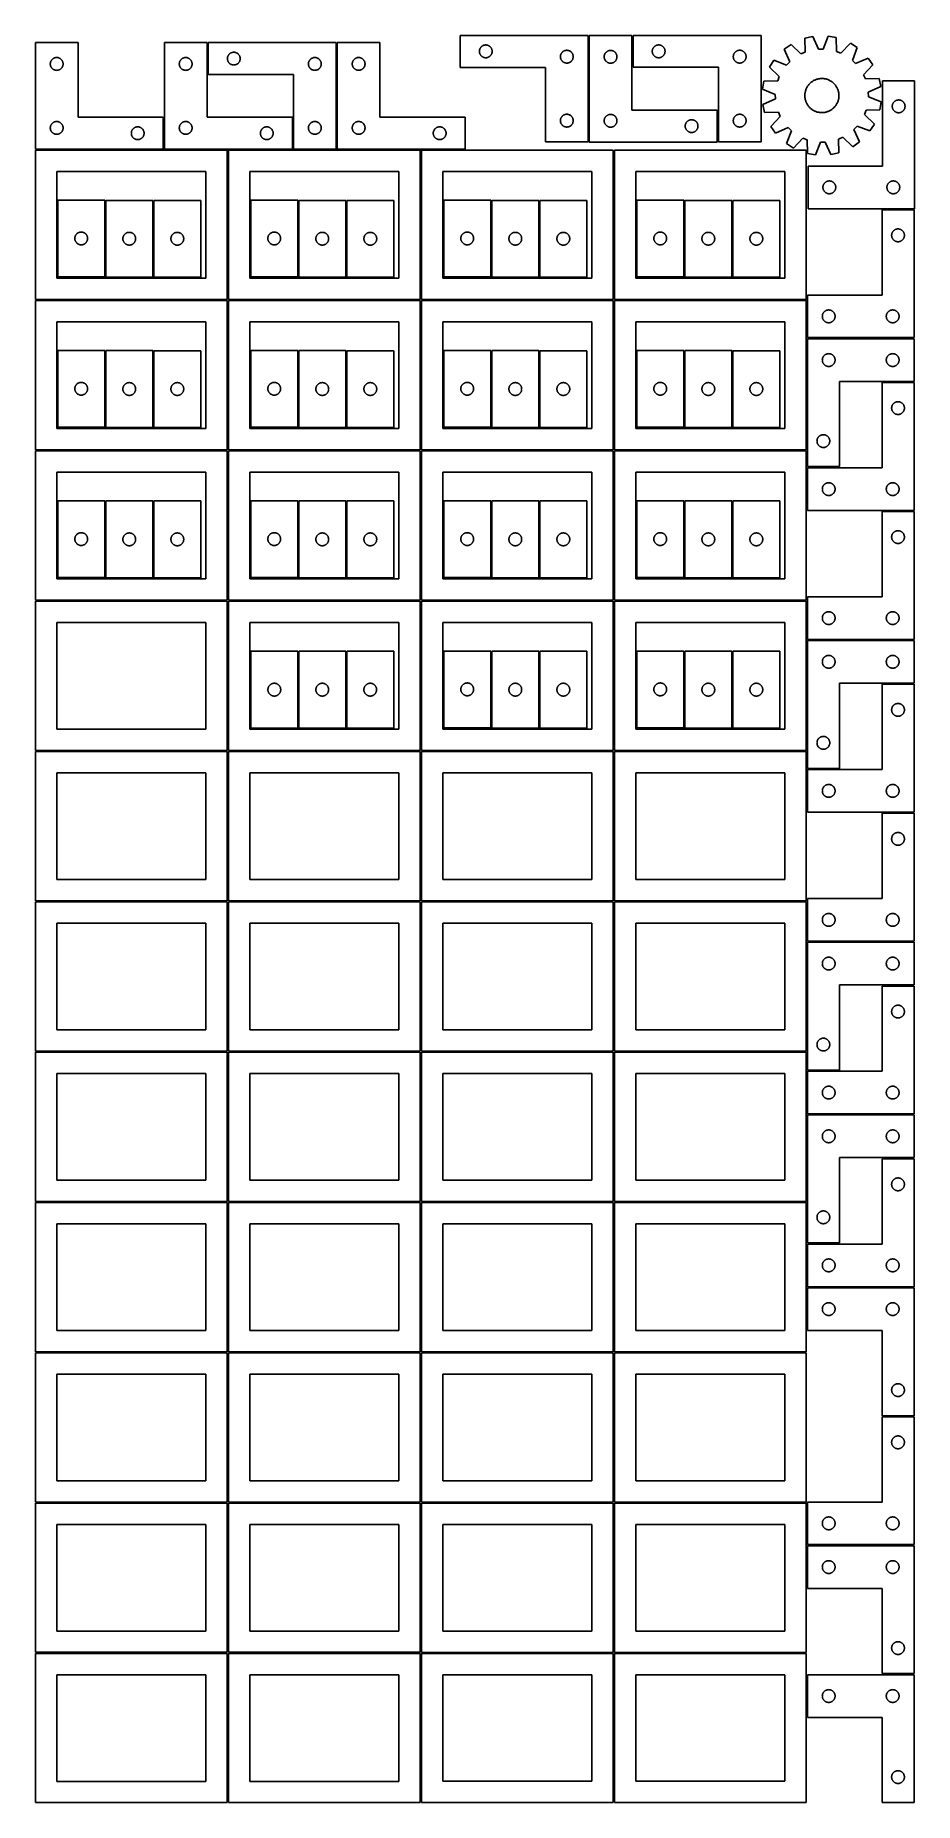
# Model space of a CAD drawing. Header units: millimetres. Extents: x 7 to 1243, y 7 to 2493.
import ezdxf

# ---------------------------------------------------------------- set-up
doc = ezdxf.new("R2010")
doc.units = ezdxf.units.MM
doc.layers.add('COMMON', color=5, linetype='CONTINUOUS', true_color=0x0000ff)
doc.layers.add('CUT', color=7, linetype='CONTINUOUS', true_color=0x000000)

msp = doc.modelspace()

# ---------------------------------------------------------------- linework, layer by layer
at = {"layer": 'COMMON'}
for p, q in [((277.291899, 1697.062902), (277.291899, 1487.062902)), ((376.393128, 1626.733507), (376.393128, 1518.733507)), ((443.893129, 1626.733507), (443.893129, 1518.733507)), ((6.541899, 1486.312901), (276.541899, 1486.312901)), ((277.291899, 1485.562901), (277.291899, 1275.562901)), ((278.0419, 1486.312901), (548.0419, 1486.312901)), ((820.333739, 1485.541936), (820.333739, 1275.541936)), ((6.541899, 1274.8129), (276.541899, 1274.8129)), ((277.291899, 1274.0629), (277.291899, 1064.0629)), ((278.0419, 1274.8129), (548.0419, 1274.8129)), ((549.583739, 1274.791935), (819.583739, 1274.791935)), ((820.333739, 1274.041935), (820.333739, 1064.041935)), ((821.08374, 1274.791935), (1091.08374, 1274.791935)), ((6.541899, 1063.312899), (276.541899, 1063.312899)), ((277.291899, 1062.562899), (277.291899, 852.562899)), ((278.0419, 1063.312899), (548.0419, 1063.312899)), ((549.583739, 1063.291934), (819.583739, 1063.291934)), ((820.333739, 1062.541934), (820.333739, 852.541934)), ((821.08374, 1063.291934), (1091.08374, 1063.291934)), ((6.541899, 851.812898), (276.541899, 851.812898)), ((277.291899, 851.062898), (277.291899, 641.062898)), ((278.0419, 851.812898), (548.0419, 851.812898)), ((549.583739, 851.791933), (819.583739, 851.791933)), ((820.333739, 851.041933), (820.333739, 641.041933)), ((821.08374, 851.791933), (1091.08374, 851.791933)), ((276.541899, 640.312898), (6.541899, 640.312898)), ((277.291899, 639.562897), (277.291899, 429.562897)), ((548.0419, 640.312898), (278.0419, 640.312898)), ((549.583739, 640.291932), (819.583739, 640.291932)), ((820.333739, 639.541932), (820.333739, 429.541932)), ((821.08374, 640.291932), (1091.08374, 640.291932)), ((6.541899, 428.812896), (276.520965, 428.812896)), ((277.270965, 428.062896), (277.270965, 218.062896)), ((278.0419, 428.812896), (548.020966, 428.812896)), ((819.583739, 428.791932), (549.583739, 428.791932)), ((820.333739, 428.041931), (820.333739, 218.041931)), ((1091.08374, 428.791932), (821.08374, 428.791932)), ((549.583739, 217.29193), (819.562896, 217.29193)), ((820.312896, 216.54193), (820.312896, 6.54193)), ((821.08374, 217.29193), (1091.062897, 217.29193))]:
    msp.add_line(p, q, dxfattribs=at)
at = {"layer": 'CUT'}
for p, q in [((784.160366, 2493.471226), (604.160366, 2493.471226)), ((604.160366, 2493.471226), (604.160366, 2448.471226)), ((784.160366, 2343.471226), (784.160366, 2493.471226)), ((845.705077, 2493.282502), (785.705077, 2493.282502)), ((785.705077, 2493.282502), (785.705077, 2343.282502)), ((845.705077, 2388.282502), (845.705077, 2493.282502)), ((1027.35873, 2493.487095), (847.35873, 2493.487095)), ((847.35873, 2493.487095), (847.35873, 2448.487095)), ((1027.35873, 2343.487095), (1027.35873, 2493.487095)), ((1100.373966, 2491.792931), (1089.113557, 2489.285208)), ((1089.113557, 2489.285208), (1089.488056, 2469.912491)), ((1108.255841, 2474.092127), (1100.373966, 2491.792931)), ((1121.751628, 2492.279939), (1114.684001, 2474.238568)), ((1133.114552, 2490.287602), (1121.751628, 2492.279939)), ((1133.622651, 2470.917928), (1133.114552, 2490.287602)), ((66.520965, 2483.251496), (6.520965, 2483.251496)), ((6.520965, 2483.251496), (6.520965, 2333.251496)), ((34.765152, 2462.078564), (35.346229, 2462.1745)), ((35.346229, 2462.1745), (35.932336, 2462.232227)), ((35.932336, 2462.232227), (36.520965, 2462.251496)), ((36.520965, 2462.251496), (37.109593, 2462.232227)), ((37.109593, 2462.232227), (37.6957, 2462.1745)), ((37.6957, 2462.1745), (38.276778, 2462.078564)), ((66.520965, 2378.251496), (66.520965, 2483.251496)), ((248.041961, 2483.251496), (188.041961, 2483.251496)), ((188.041961, 2483.251496), (188.041961, 2333.251496)), ((216.286148, 2462.078564), (216.867225, 2462.1745)), ((216.867225, 2462.1745), (217.453333, 2462.232227)), ((217.453333, 2462.232227), (218.041961, 2462.251496)), ((218.041961, 2462.251496), (218.630589, 2462.232227)), ((218.630589, 2462.232227), (219.216696, 2462.1745)), ((219.216696, 2462.1745), (219.797774, 2462.078564)), ((248.041961, 2378.251496), (248.041961, 2483.251496)), ((429.680752, 2483.2515), (249.680752, 2483.2515)), ((249.680752, 2483.2515), (249.680752, 2438.2515)), ((276.757748, 2461.926235), (276.853684, 2462.507313)), ((276.853684, 2462.507313), (276.987419, 2463.080871)), ((276.987419, 2463.080871), (277.15838, 2463.644455)), ((277.15838, 2463.644455), (277.365836, 2464.195651)), ((277.365836, 2464.195651), (277.608897, 2464.732098)), ((277.608897, 2464.732098), (277.886523, 2465.2515)), ((277.886523, 2465.2515), (278.197525, 2465.751632)), ((278.197525, 2465.751632), (278.540572, 2466.230353)), ((278.540572, 2466.230353), (278.914193, 2466.685612)), ((278.914193, 2466.685612), (279.316791, 2467.115461)), ((279.316791, 2467.115461), (279.746639, 2467.518058)), ((279.746639, 2467.518058), (280.201899, 2467.89168)), ((280.201899, 2467.89168), (280.680619, 2468.234726)), ((280.680619, 2468.234726), (281.180752, 2468.545728)), ((281.180752, 2468.545728), (281.700153, 2468.823354)), ((281.700153, 2468.823354), (282.236601, 2469.066416)), ((282.236601, 2469.066416), (282.787796, 2469.273871)), ((282.787796, 2469.273871), (283.35138, 2469.444832)), ((283.35138, 2469.444832), (283.924939, 2469.578567)), ((283.924939, 2469.578567), (284.506016, 2469.674504)), ((284.506016, 2469.674504), (285.092123, 2469.73223)), ((285.092123, 2469.73223), (285.680752, 2469.7515)), ((285.680752, 2469.7515), (286.26938, 2469.73223)), ((286.26938, 2469.73223), (286.855487, 2469.674504)), ((286.855487, 2469.674504), (287.436564, 2469.578567)), ((287.436564, 2469.578567), (288.010123, 2469.444832)), ((288.010123, 2469.444832), (288.573707, 2469.273871)), ((288.573707, 2469.273871), (289.124902, 2469.066416)), ((289.124902, 2469.066416), (289.66135, 2468.823354)), ((289.66135, 2468.823354), (290.180752, 2468.545728)), ((290.180752, 2468.545728), (290.680884, 2468.234726)), ((290.680884, 2468.234726), (291.159604, 2467.89168)), ((291.159604, 2467.89168), (291.614864, 2467.518058)), ((291.614864, 2467.518058), (292.044713, 2467.115461)), ((292.044713, 2467.115461), (292.44731, 2466.685612)), ((292.44731, 2466.685612), (292.820932, 2466.230353)), ((292.820932, 2466.230353), (293.163978, 2465.751632)), ((293.163978, 2465.751632), (293.47498, 2465.2515)), ((293.47498, 2465.2515), (293.752606, 2464.732098)), ((293.752606, 2464.732098), (293.995667, 2464.195651)), ((293.995667, 2464.195651), (294.203123, 2463.644455)), ((294.203123, 2463.644455), (294.374084, 2463.080871)), ((294.374084, 2463.080871), (294.507819, 2462.507313)), ((294.507819, 2462.507313), (294.603755, 2461.926235)), ((397.924939, 2462.078567), (398.506016, 2462.174504)), ((398.506016, 2462.174504), (399.092123, 2462.23223)), ((399.092123, 2462.23223), (399.680752, 2462.2515)), ((399.680752, 2462.2515), (400.26938, 2462.23223)), ((400.26938, 2462.23223), (400.855487, 2462.174504)), ((400.855487, 2462.174504), (401.436564, 2462.078567)), ((429.680752, 2333.2515), (429.680752, 2483.2515)), ((491.3002, 2483.286897), (431.3002, 2483.286897)), ((431.3002, 2483.286897), (431.3002, 2333.286897)), ((458.970829, 2461.980229), (459.544388, 2462.113964)), ((459.544388, 2462.113964), (460.125465, 2462.2099)), ((460.125465, 2462.2099), (460.711572, 2462.267627)), ((460.711572, 2462.267627), (461.3002, 2462.286897)), ((461.3002, 2462.286897), (461.888829, 2462.267627)), ((461.888829, 2462.267627), (462.474936, 2462.2099)), ((462.474936, 2462.2099), (463.056013, 2462.113964)), ((463.056013, 2462.113964), (463.629572, 2461.980229)), ((491.3002, 2378.286897), (491.3002, 2483.286897)), ((631.160366, 2470.971226), (631.179636, 2471.559854)), ((631.179636, 2470.382598), (631.160366, 2470.971226)), ((631.179636, 2471.559854), (631.237362, 2472.145962)), ((631.237362, 2469.796491), (631.179636, 2470.382598)), ((631.237362, 2472.145962), (631.333298, 2472.727039)), ((631.333298, 2469.215413), (631.237362, 2469.796491)), ((631.333298, 2472.727039), (631.467033, 2473.300598)), ((631.467033, 2468.641855), (631.333298, 2469.215413)), ((631.467033, 2473.300598), (631.637995, 2473.864181)), ((631.637995, 2468.078271), (631.467033, 2468.641855)), ((631.637995, 2473.864181), (631.84545, 2474.415377)), ((631.84545, 2467.527075), (631.637995, 2468.078271)), ((631.84545, 2474.415377), (632.088511, 2474.951825)), ((632.088511, 2466.990628), (631.84545, 2467.527075)), ((632.088511, 2474.951825), (632.366137, 2475.471226)), ((632.366137, 2466.471226), (632.088511, 2466.990628)), ((632.366137, 2475.471226), (632.677139, 2475.971358)), ((632.677139, 2465.971094), (632.366137, 2466.471226)), ((632.677139, 2475.971358), (633.020186, 2476.450079)), ((633.020186, 2465.492373), (632.677139, 2465.971094)), ((633.020186, 2476.450079), (633.393808, 2476.905339)), ((633.393808, 2465.037114), (633.020186, 2465.492373)), ((633.393808, 2476.905339), (633.796405, 2477.335187)), ((633.796405, 2464.607265), (633.393808, 2465.037114)), ((633.796405, 2477.335187), (634.226254, 2477.737785)), ((634.226254, 2464.204668), (633.796405, 2464.607265)), ((634.226254, 2477.737785), (634.681513, 2478.111406)), ((634.681513, 2463.831046), (634.226254, 2464.204668)), ((634.681513, 2478.111406), (635.160234, 2478.454453)), ((635.160234, 2463.488), (634.681513, 2463.831046)), ((635.160234, 2478.454453), (635.660366, 2478.765455)), ((635.660366, 2463.176998), (635.160234, 2463.488)), ((635.660366, 2478.765455), (636.179768, 2479.043081)), ((636.179768, 2462.899372), (635.660366, 2463.176998)), ((636.179768, 2479.043081), (636.716215, 2479.286142)), ((636.716215, 2462.656311), (636.179768, 2462.899372)), ((636.716215, 2479.286142), (637.267411, 2479.493597)), ((637.267411, 2462.448855), (636.716215, 2462.656311)), ((637.267411, 2479.493597), (637.830994, 2479.664559)), ((637.830994, 2462.277894), (637.267411, 2462.448855)), ((637.830994, 2479.664559), (638.404553, 2479.798294)), ((638.404553, 2462.144159), (637.830994, 2462.277894)), ((638.404553, 2479.798294), (638.98563, 2479.89423)), ((638.98563, 2462.048223), (638.404553, 2462.144159)), ((638.98563, 2479.89423), (639.571738, 2479.951957)), ((639.571738, 2479.951957), (640.160366, 2479.971226)), ((640.160366, 2479.971226), (640.748994, 2479.951957)), ((640.748994, 2479.951957), (641.335102, 2479.89423)), ((641.335102, 2479.89423), (641.916179, 2479.798294)), ((641.916179, 2462.144159), (641.335102, 2462.048223)), ((641.916179, 2479.798294), (642.489737, 2479.664559)), ((642.489737, 2462.277894), (641.916179, 2462.144159)), ((642.489737, 2479.664559), (643.053321, 2479.493597)), ((643.053321, 2462.448855), (642.489737, 2462.277894)), ((643.053321, 2479.493597), (643.604517, 2479.286142)), ((643.604517, 2462.656311), (643.053321, 2462.448855)), ((643.604517, 2479.286142), (644.140964, 2479.043081)), ((644.140964, 2462.899372), (643.604517, 2462.656311)), ((644.140964, 2479.043081), (644.660366, 2478.765455)), ((644.660366, 2463.176998), (644.140964, 2462.899372)), ((644.660366, 2478.765455), (645.160498, 2478.454453)), ((645.160498, 2463.488), (644.660366, 2463.176998)), ((645.160498, 2478.454453), (645.639219, 2478.111406)), ((645.639219, 2463.831046), (645.160498, 2463.488)), ((645.639219, 2478.111406), (646.094478, 2477.737785)), ((646.094478, 2464.204668), (645.639219, 2463.831046)), ((646.094478, 2477.737785), (646.524327, 2477.335187)), ((646.524327, 2464.607265), (646.094478, 2464.204668)), ((646.524327, 2477.335187), (646.926924, 2476.905339)), ((646.926924, 2465.037114), (646.524327, 2464.607265)), ((646.926924, 2476.905339), (647.300546, 2476.450079)), ((647.300546, 2465.492373), (646.926924, 2465.037114)), ((647.300546, 2476.450079), (647.643592, 2475.971358)), ((647.643592, 2465.971094), (647.300546, 2465.492373)), ((647.643592, 2475.971358), (647.954594, 2475.471226)), ((647.954594, 2466.471226), (647.643592, 2465.971094)), ((647.954594, 2475.471226), (648.232221, 2474.951825)), ((648.232221, 2466.990628), (647.954594, 2466.471226)), ((648.232221, 2474.951825), (648.475282, 2474.415377)), ((648.475282, 2467.527075), (648.232221, 2466.990628)), ((648.475282, 2474.415377), (648.682737, 2473.864181)), ((648.682737, 2468.078271), (648.475282, 2467.527075)), ((648.682737, 2473.864181), (648.853698, 2473.300598)), ((648.853698, 2468.641855), (648.682737, 2468.078271)), ((648.853698, 2473.300598), (648.987433, 2472.727039)), ((648.987433, 2469.215413), (648.853698, 2468.641855)), ((648.987433, 2472.727039), (649.08337, 2472.145962)), ((649.08337, 2469.796491), (648.987433, 2469.215413)), ((649.08337, 2472.145962), (649.141096, 2471.559854)), ((649.141096, 2470.382598), (649.08337, 2469.796491)), ((649.141096, 2471.559854), (649.160366, 2470.971226)), ((649.160366, 2470.971226), (649.141096, 2470.382598)), ((745.160366, 2463.471226), (745.179636, 2464.059854)), ((745.179636, 2462.882598), (745.160366, 2463.471226)), ((745.179636, 2464.059854), (745.237362, 2464.645962)), ((745.237362, 2462.296491), (745.179636, 2462.882598)), ((745.237362, 2464.645962), (745.333298, 2465.227039)), ((745.333298, 2461.715413), (745.237362, 2462.296491)), ((745.333298, 2465.227039), (745.467033, 2465.800598)), ((745.467033, 2465.800598), (745.637995, 2466.364181)), ((745.637995, 2466.364181), (745.84545, 2466.915377)), ((745.84545, 2466.915377), (746.088511, 2467.451825)), ((746.088511, 2467.451825), (746.366137, 2467.971226)), ((746.366137, 2467.971226), (746.677139, 2468.471358)), ((746.677139, 2468.471358), (747.020186, 2468.950079)), ((747.020186, 2468.950079), (747.393808, 2469.405339)), ((747.393808, 2469.405339), (747.796405, 2469.835187)), ((747.796405, 2469.835187), (748.226254, 2470.237785)), ((748.226254, 2470.237785), (748.681513, 2470.611406)), ((748.681513, 2470.611406), (749.160234, 2470.954453)), ((749.160234, 2470.954453), (749.660366, 2471.265455)), ((749.660366, 2471.265455), (750.179768, 2471.543081)), ((750.179768, 2471.543081), (750.716215, 2471.786142)), ((750.716215, 2471.786142), (751.267411, 2471.993597)), ((751.267411, 2471.993597), (751.830994, 2472.164559)), ((751.830994, 2472.164559), (752.404553, 2472.298294)), ((752.404553, 2472.298294), (752.98563, 2472.39423)), ((752.98563, 2472.39423), (753.571738, 2472.451957)), ((753.571738, 2472.451957), (754.160366, 2472.471226)), ((754.160366, 2472.471226), (754.748994, 2472.451957)), ((754.748994, 2472.451957), (755.335102, 2472.39423)), ((755.335102, 2472.39423), (755.916179, 2472.298294)), ((755.916179, 2472.298294), (756.489737, 2472.164559)), ((756.489737, 2472.164559), (757.053321, 2471.993597)), ((757.053321, 2471.993597), (757.604517, 2471.786142)), ((757.604517, 2471.786142), (758.140964, 2471.543081)), ((758.140964, 2471.543081), (758.660366, 2471.265455)), ((758.660366, 2471.265455), (759.160498, 2470.954453)), ((759.160498, 2470.954453), (759.639219, 2470.611406)), ((759.639219, 2470.611406), (760.094478, 2470.237785)), ((760.094478, 2470.237785), (760.524327, 2469.835187)), ((760.524327, 2469.835187), (760.926924, 2469.405339)), ((760.926924, 2469.405339), (761.300546, 2468.950079)), ((761.300546, 2468.950079), (761.643592, 2468.471358)), ((761.643592, 2468.471358), (761.954594, 2467.971226)), ((761.954594, 2467.971226), (762.232221, 2467.451825)), ((762.232221, 2467.451825), (762.475282, 2466.915377)), ((762.475282, 2466.915377), (762.682737, 2466.364181)), ((762.682737, 2466.364181), (762.853698, 2465.800598)), ((762.853698, 2465.800598), (762.987433, 2465.227039)), ((762.987433, 2465.227039), (763.08337, 2464.645962)), ((763.08337, 2462.296491), (762.987433, 2461.715413)), ((763.08337, 2464.645962), (763.141096, 2464.059854)), ((763.141096, 2462.882598), (763.08337, 2462.296491)), ((763.141096, 2464.059854), (763.160366, 2463.471226)), ((763.160366, 2463.471226), (763.141096, 2462.882598)), ((806.705077, 2463.282502), (806.724347, 2463.87113)), ((806.724347, 2462.693874), (806.705077, 2463.282502)), ((806.724347, 2463.87113), (806.782073, 2464.457238)), ((806.782073, 2462.107766), (806.724347, 2462.693874)), ((806.782073, 2464.457238), (806.87801, 2465.038315)), ((806.87801, 2461.526689), (806.782073, 2462.107766)), ((806.87801, 2465.038315), (807.011745, 2465.611873)), ((807.011745, 2465.611873), (807.182706, 2466.175457)), ((807.182706, 2466.175457), (807.390161, 2466.726653)), ((807.390161, 2466.726653), (807.633223, 2467.2631)), ((807.633223, 2467.2631), (807.910849, 2467.782502)), ((807.910849, 2467.782502), (808.221851, 2468.282634)), ((808.221851, 2468.282634), (808.564897, 2468.761355)), ((808.564897, 2468.761355), (808.938519, 2469.216614)), ((808.938519, 2469.216614), (809.341116, 2469.646463)), ((809.341116, 2469.646463), (809.770965, 2470.04906)), ((809.770965, 2470.04906), (810.226224, 2470.422682)), ((810.226224, 2470.422682), (810.704945, 2470.765729)), ((810.704945, 2470.765729), (811.205077, 2471.076731)), ((811.205077, 2471.076731), (811.724479, 2471.354357)), ((811.724479, 2471.354357), (812.260926, 2471.597418)), ((812.260926, 2471.597418), (812.812122, 2471.804873)), ((812.812122, 2471.804873), (813.375706, 2471.975834)), ((813.375706, 2471.975834), (813.949264, 2472.10957)), ((813.949264, 2472.10957), (814.530341, 2472.205506)), ((814.530341, 2472.205506), (815.116449, 2472.263232)), ((815.116449, 2472.263232), (815.705077, 2472.282502)), ((815.705077, 2472.282502), (816.293705, 2472.263232)), ((816.293705, 2472.263232), (816.879813, 2472.205506)), ((816.879813, 2472.205506), (817.46089, 2472.10957)), ((817.46089, 2472.10957), (818.034449, 2471.975834)), ((818.034449, 2471.975834), (818.598032, 2471.804873)), ((818.598032, 2471.804873), (819.149228, 2471.597418)), ((819.149228, 2471.597418), (819.685675, 2471.354357)), ((819.685675, 2471.354357), (820.205077, 2471.076731)), ((820.205077, 2471.076731), (820.705209, 2470.765729)), ((820.705209, 2470.765729), (821.18393, 2470.422682)), ((821.18393, 2470.422682), (821.63919, 2470.04906)), ((821.63919, 2470.04906), (822.069038, 2469.646463)), ((822.069038, 2469.646463), (822.471635, 2469.216614)), ((822.471635, 2469.216614), (822.845257, 2468.761355)), ((822.845257, 2468.761355), (823.188304, 2468.282634)), ((823.188304, 2468.282634), (823.499306, 2467.782502)), ((823.499306, 2467.782502), (823.776932, 2467.2631)), ((823.776932, 2467.2631), (824.019993, 2466.726653)), ((824.019993, 2466.726653), (824.227448, 2466.175457)), ((824.227448, 2466.175457), (824.39841, 2465.611873)), ((824.39841, 2465.611873), (824.532145, 2465.038315)), ((824.532145, 2465.038315), (824.628081, 2464.457238)), ((824.628081, 2462.107766), (824.532145, 2461.526689)), ((824.628081, 2464.457238), (824.685807, 2463.87113)), ((824.685807, 2462.693874), (824.628081, 2462.107766)), ((824.685807, 2463.87113), (824.705077, 2463.282502)), ((824.705077, 2463.282502), (824.685807, 2462.693874)), ((874.35873, 2470.987095), (874.378, 2471.575724)), ((874.378, 2470.398467), (874.35873, 2470.987095)), ((874.378, 2471.575724), (874.435726, 2472.161831)), ((874.435726, 2469.81236), (874.378, 2470.398467)), ((874.435726, 2472.161831), (874.531663, 2472.742908)), ((874.531663, 2469.231283), (874.435726, 2469.81236)), ((874.531663, 2472.742908), (874.665398, 2473.316467)), ((874.665398, 2468.657724), (874.531663, 2469.231283)), ((874.665398, 2473.316467), (874.836359, 2473.880051)), ((874.836359, 2468.09414), (874.665398, 2468.657724)), ((874.836359, 2473.880051), (875.043814, 2474.431246)), ((875.043814, 2467.542945), (874.836359, 2468.09414)), ((875.043814, 2474.431246), (875.286875, 2474.967694)), ((875.286875, 2467.006497), (875.043814, 2467.542945)), ((875.286875, 2474.967694), (875.564501, 2475.487095)), ((875.564501, 2466.487095), (875.286875, 2467.006497)), ((875.564501, 2475.487095), (875.875504, 2475.987228)), ((875.875504, 2465.986963), (875.564501, 2466.487095)), ((875.875504, 2475.987228), (876.21855, 2476.465948)), ((876.21855, 2465.508243), (875.875504, 2465.986963)), ((876.21855, 2476.465948), (876.592172, 2476.921208)), ((876.592172, 2465.052983), (876.21855, 2465.508243)), ((876.592172, 2476.921208), (876.994769, 2477.351056)), ((876.994769, 2464.623134), (876.592172, 2465.052983)), ((876.994769, 2477.351056), (877.424618, 2477.753654)), ((877.424618, 2464.220537), (876.994769, 2464.623134)), ((877.424618, 2477.753654), (877.879877, 2478.127276)), ((877.879877, 2463.846915), (877.424618, 2464.220537)), ((877.879877, 2478.127276), (878.358598, 2478.470322)), ((878.358598, 2463.503869), (877.879877, 2463.846915)), ((878.358598, 2478.470322), (878.85873, 2478.781324)), ((878.85873, 2463.192867), (878.358598, 2463.503869)), ((878.85873, 2478.781324), (879.378132, 2479.05895)), ((879.378132, 2462.915241), (878.85873, 2463.192867)), ((879.378132, 2479.05895), (879.914579, 2479.302011)), ((879.914579, 2462.67218), (879.378132, 2462.915241)), ((879.914579, 2479.302011), (880.465775, 2479.509467)), ((880.465775, 2462.464724), (879.914579, 2462.67218)), ((880.465775, 2479.509467), (881.029359, 2479.680428)), ((881.029359, 2462.293763), (880.465775, 2462.464724)), ((881.029359, 2479.680428), (881.602917, 2479.814163)), ((881.602917, 2462.160028), (881.029359, 2462.293763)), ((881.602917, 2479.814163), (882.183994, 2479.910099)), ((882.183994, 2462.064092), (881.602917, 2462.160028)), ((882.183994, 2479.910099), (882.770102, 2479.967826)), ((882.770102, 2479.967826), (883.35873, 2479.987095)), ((883.35873, 2479.987095), (883.947358, 2479.967826)), ((883.947358, 2479.967826), (884.533466, 2479.910099)), ((884.533466, 2479.910099), (885.114543, 2479.814163)), ((885.114543, 2462.160028), (884.533466, 2462.064092)), ((885.114543, 2479.814163), (885.688102, 2479.680428)), ((885.688102, 2462.293763), (885.114543, 2462.160028)), ((885.688102, 2479.680428), (886.251685, 2479.509467)), ((886.251685, 2462.464724), (885.688102, 2462.293763)), ((886.251685, 2479.509467), (886.802881, 2479.302011)), ((886.802881, 2462.67218), (886.251685, 2462.464724)), ((886.802881, 2479.302011), (887.339328, 2479.05895)), ((887.339328, 2462.915241), (886.802881, 2462.67218)), ((887.339328, 2479.05895), (887.85873, 2478.781324)), ((887.85873, 2463.192867), (887.339328, 2462.915241)), ((887.85873, 2478.781324), (888.358862, 2478.470322)), ((888.358862, 2463.503869), (887.85873, 2463.192867)), ((888.358862, 2478.470322), (888.837583, 2478.127276)), ((888.837583, 2463.846915), (888.358862, 2463.503869)), ((888.837583, 2478.127276), (889.292842, 2477.753654)), ((889.292842, 2464.220537), (888.837583, 2463.846915)), ((889.292842, 2477.753654), (889.722691, 2477.351056)), ((889.722691, 2464.623134), (889.292842, 2464.220537)), ((889.722691, 2477.351056), (890.125288, 2476.921208)), ((890.125288, 2465.052983), (889.722691, 2464.623134)), ((890.125288, 2476.921208), (890.49891, 2476.465948)), ((890.49891, 2465.508243), (890.125288, 2465.052983)), ((890.49891, 2476.465948), (890.841957, 2475.987228)), ((890.841957, 2465.986963), (890.49891, 2465.508243)), ((890.841957, 2475.987228), (891.152959, 2475.487095)), ((891.152959, 2466.487095), (890.841957, 2465.986963)), ((891.152959, 2475.487095), (891.430585, 2474.967694)), ((891.430585, 2467.006497), (891.152959, 2466.487095)), ((891.430585, 2474.967694), (891.673646, 2474.431246)), ((891.673646, 2467.542945), (891.430585, 2467.006497)), ((891.673646, 2474.431246), (891.881101, 2473.880051)), ((891.881101, 2468.09414), (891.673646, 2467.542945)), ((891.881101, 2473.880051), (892.052063, 2473.316467)), ((892.052063, 2468.657724), (891.881101, 2468.09414)), ((892.052063, 2473.316467), (892.185798, 2472.742908)), ((892.185798, 2469.231283), (892.052063, 2468.657724)), ((892.185798, 2472.742908), (892.281734, 2472.161831)), ((892.281734, 2469.81236), (892.185798, 2469.231283)), ((892.281734, 2472.161831), (892.33946, 2471.575724)), ((892.33946, 2470.398467), (892.281734, 2469.81236)), ((892.33946, 2471.575724), (892.35873, 2470.987095)), ((892.35873, 2470.987095), (892.33946, 2470.398467)), ((988.35873, 2463.487095), (988.378, 2464.075724)), ((988.378, 2462.898467), (988.35873, 2463.487095)), ((988.378, 2464.075724), (988.435726, 2464.661831)), ((988.435726, 2462.31236), (988.378, 2462.898467)), ((988.435726, 2464.661831), (988.531663, 2465.242908)), ((988.531663, 2461.731283), (988.435726, 2462.31236)), ((988.531663, 2465.242908), (988.665398, 2465.816467)), ((988.665398, 2465.816467), (988.836359, 2466.380051)), ((988.836359, 2466.380051), (989.043814, 2466.931246)), ((989.043814, 2466.931246), (989.286875, 2467.467694)), ((989.286875, 2467.467694), (989.564501, 2467.987095)), ((989.564501, 2467.987095), (989.875504, 2468.487228)), ((989.875504, 2468.487228), (990.21855, 2468.965948)), ((990.21855, 2468.965948), (990.592172, 2469.421208)), ((990.592172, 2469.421208), (990.994769, 2469.851056)), ((990.994769, 2469.851056), (991.424618, 2470.253654)), ((991.424618, 2470.253654), (991.879877, 2470.627276)), ((991.879877, 2470.627276), (992.358598, 2470.970322)), ((992.358598, 2470.970322), (992.85873, 2471.281324)), ((992.85873, 2471.281324), (993.378132, 2471.55895)), ((993.378132, 2471.55895), (993.914579, 2471.802011)), ((993.914579, 2471.802011), (994.465775, 2472.009467)), ((994.465775, 2472.009467), (995.029359, 2472.180428)), ((995.029359, 2472.180428), (995.602917, 2472.314163)), ((995.602917, 2472.314163), (996.183994, 2472.410099)), ((996.183994, 2472.410099), (996.770102, 2472.467826)), ((996.770102, 2472.467826), (997.35873, 2472.487095)), ((997.35873, 2472.487095), (997.947358, 2472.467826)), ((997.947358, 2472.467826), (998.533466, 2472.410099)), ((998.533466, 2472.410099), (999.114543, 2472.314163)), ((999.114543, 2472.314163), (999.688102, 2472.180428)), ((999.688102, 2472.180428), (1000.251685, 2472.009467)), ((1000.251685, 2472.009467), (1000.802881, 2471.802011)), ((1000.802881, 2471.802011), (1001.339328, 2471.55895)), ((1001.339328, 2471.55895), (1001.85873, 2471.281324)), ((1001.85873, 2471.281324), (1002.358862, 2470.970322)), ((1002.358862, 2470.970322), (1002.837583, 2470.627276)), ((1002.837583, 2470.627276), (1003.292842, 2470.253654)), ((1003.292842, 2470.253654), (1003.722691, 2469.851056)), ((1003.722691, 2469.851056), (1004.125288, 2469.421208)), ((1004.125288, 2469.421208), (1004.49891, 2468.965948)), ((1004.49891, 2468.965948), (1004.841957, 2468.487228)), ((1004.841957, 2468.487228), (1005.152959, 2467.987095)), ((1005.152959, 2467.987095), (1005.430585, 2467.467694)), ((1005.430585, 2467.467694), (1005.673646, 2466.931246)), ((1005.673646, 2466.931246), (1005.881101, 2466.380051)), ((1005.881101, 2466.380051), (1006.052063, 2465.816467)), ((1006.052063, 2465.816467), (1006.185798, 2465.242908)), ((1006.185798, 2465.242908), (1006.281734, 2464.661831)), ((1006.281734, 2462.31236), (1006.185798, 2461.731283)), ((1006.281734, 2464.661831), (1006.33946, 2464.075724)), ((1006.33946, 2462.898467), (1006.281734, 2462.31236)), ((1006.33946, 2464.075724), (1006.35873, 2463.487095)), ((1006.35873, 2463.487095), (1006.33946, 2462.898467)), ((1069.549543, 2480.654394), (1060.105947, 2474.028388)), ((1060.105947, 2474.028388), (1067.865556, 2456.273645)), ((1083.605251, 2467.317246), (1069.549543, 2480.654394)), ((1089.488056, 2469.912491), (1083.605251, 2467.317246)), ((1114.684001, 2474.238568), (1108.255841, 2474.092127)), ((1139.617537, 2468.593272), (1133.622651, 2470.917928)), ((1153.051307, 2482.556662), (1139.617537, 2468.593272)), ((1162.786846, 2476.367579), (1153.051307, 2482.556662)), ((1155.843815, 2458.277893), (1162.786846, 2476.367579)), ((27.520965, 2453.251496), (27.540234, 2453.840124)), ((27.540234, 2452.662868), (27.520965, 2453.251496)), ((27.540234, 2453.840124), (27.597961, 2454.426232)), ((27.597961, 2452.07676), (27.540234, 2452.662868)), ((27.597961, 2454.426232), (27.693897, 2455.007309)), ((27.693897, 2451.495683), (27.597961, 2452.07676)), ((27.693897, 2455.007309), (27.827632, 2455.580868)), ((27.827632, 2450.922125), (27.693897, 2451.495683)), ((27.827632, 2455.580868), (27.998593, 2456.144451)), ((27.998593, 2450.358541), (27.827632, 2450.922125)), ((27.998593, 2456.144451), (28.206049, 2456.695647)), ((28.206049, 2449.807345), (27.998593, 2450.358541)), ((28.206049, 2456.695647), (28.44911, 2457.232094)), ((28.44911, 2449.270898), (28.206049, 2449.807345)), ((28.44911, 2457.232094), (28.726736, 2457.751496)), ((28.726736, 2448.751496), (28.44911, 2449.270898)), ((28.726736, 2457.751496), (29.037738, 2458.251628)), ((29.037738, 2448.251364), (28.726736, 2448.751496)), ((29.037738, 2458.251628), (29.380785, 2458.730349)), ((29.380785, 2447.772643), (29.037738, 2448.251364)), ((29.380785, 2458.730349), (29.754406, 2459.185609)), ((29.754406, 2447.317384), (29.380785, 2447.772643)), ((29.754406, 2459.185609), (30.157004, 2459.615457)), ((30.157004, 2446.887535), (29.754406, 2447.317384)), ((30.157004, 2459.615457), (30.586852, 2460.018054)), ((30.586852, 2446.484938), (30.157004, 2446.887535)), ((30.586852, 2460.018054), (31.042112, 2460.391676)), ((31.042112, 2446.111316), (30.586852, 2446.484938)), ((31.042112, 2460.391676), (31.520833, 2460.734723)), ((31.520833, 2445.76827), (31.042112, 2446.111316)), ((31.520833, 2460.734723), (32.020965, 2461.045725)), ((32.020965, 2445.457268), (31.520833, 2445.76827)), ((32.020965, 2461.045725), (32.540366, 2461.323351)), ((32.540366, 2445.179642), (32.020965, 2445.457268)), ((32.540366, 2461.323351), (33.076814, 2461.566412)), ((33.076814, 2444.93658), (32.540366, 2445.179642)), ((33.076814, 2461.566412), (33.628009, 2461.773867)), ((33.628009, 2444.729125), (33.076814, 2444.93658)), ((33.628009, 2461.773867), (34.191593, 2461.944829)), ((34.191593, 2444.558164), (33.628009, 2444.729125)), ((34.191593, 2461.944829), (34.765152, 2462.078564)), ((34.765152, 2444.424429), (34.191593, 2444.558164)), ((35.346229, 2444.328492), (34.765152, 2444.424429)), ((35.932336, 2444.270766), (35.346229, 2444.328492)), ((36.520965, 2444.251496), (35.932336, 2444.270766)), ((37.109593, 2444.270766), (36.520965, 2444.251496)), ((37.6957, 2444.328492), (37.109593, 2444.270766)), ((38.276778, 2444.424429), (37.6957, 2444.328492)), ((38.276778, 2462.078564), (38.850336, 2461.944829)), ((38.850336, 2444.558164), (38.276778, 2444.424429)), ((38.850336, 2461.944829), (39.41392, 2461.773867)), ((39.41392, 2444.729125), (38.850336, 2444.558164)), ((39.41392, 2461.773867), (39.965116, 2461.566412)), ((39.965116, 2444.93658), (39.41392, 2444.729125)), ((39.965116, 2461.566412), (40.501563, 2461.323351)), ((40.501563, 2445.179642), (39.965116, 2444.93658)), ((40.501563, 2461.323351), (41.020965, 2461.045725)), ((41.020965, 2445.457268), (40.501563, 2445.179642)), ((41.020965, 2461.045725), (41.521097, 2460.734723)), ((41.521097, 2445.76827), (41.020965, 2445.457268)), ((41.521097, 2460.734723), (41.999817, 2460.391676)), ((41.999817, 2446.111316), (41.521097, 2445.76827)), ((41.999817, 2460.391676), (42.455077, 2460.018054)), ((42.455077, 2446.484938), (41.999817, 2446.111316)), ((42.455077, 2460.018054), (42.884926, 2459.615457)), ((42.884926, 2446.887535), (42.455077, 2446.484938)), ((42.884926, 2459.615457), (43.287523, 2459.185609)), ((43.287523, 2447.317384), (42.884926, 2446.887535)), ((43.287523, 2459.185609), (43.661145, 2458.730349)), ((43.661145, 2447.772643), (43.287523, 2447.317384)), ((43.661145, 2458.730349), (44.004191, 2458.251628)), ((44.004191, 2448.251364), (43.661145, 2447.772643)), ((44.004191, 2458.251628), (44.315193, 2457.751496)), ((44.315193, 2448.751496), (44.004191, 2448.251364)), ((44.315193, 2457.751496), (44.592819, 2457.232094)), ((44.592819, 2449.270898), (44.315193, 2448.751496)), ((44.592819, 2457.232094), (44.83588, 2456.695647)), ((44.83588, 2449.807345), (44.592819, 2449.270898)), ((44.83588, 2456.695647), (45.043336, 2456.144451)), ((45.043336, 2450.358541), (44.83588, 2449.807345)), ((45.043336, 2456.144451), (45.214297, 2455.580868)), ((45.214297, 2450.922125), (45.043336, 2450.358541)), ((45.214297, 2455.580868), (45.348032, 2455.007309)), ((45.348032, 2451.495683), (45.214297, 2450.922125)), ((45.348032, 2455.007309), (45.443968, 2454.426232)), ((45.443968, 2452.07676), (45.348032, 2451.495683)), ((45.443968, 2454.426232), (45.501695, 2453.840124)), ((45.501695, 2452.662868), (45.443968, 2452.07676)), ((45.501695, 2453.840124), (45.520965, 2453.251496)), ((45.520965, 2453.251496), (45.501695, 2452.662868)), ((209.041961, 2453.251496), (209.06123, 2453.840124)), ((209.06123, 2452.662868), (209.041961, 2453.251496)), ((209.06123, 2453.840124), (209.118957, 2454.426232)), ((209.118957, 2452.07676), (209.06123, 2452.662868)), ((209.118957, 2454.426232), (209.214893, 2455.007309)), ((209.214893, 2451.495683), (209.118957, 2452.07676)), ((209.214893, 2455.007309), (209.348628, 2455.580868)), ((209.348628, 2450.922125), (209.214893, 2451.495683)), ((209.348628, 2455.580868), (209.51959, 2456.144451)), ((209.51959, 2450.358541), (209.348628, 2450.922125)), ((209.51959, 2456.144451), (209.727045, 2456.695647)), ((209.727045, 2449.807345), (209.51959, 2450.358541)), ((209.727045, 2456.695647), (209.970106, 2457.232094)), ((209.970106, 2449.270898), (209.727045, 2449.807345)), ((209.970106, 2457.232094), (210.247732, 2457.751496)), ((210.247732, 2448.751496), (209.970106, 2449.270898)), ((210.247732, 2457.751496), (210.558734, 2458.251628)), ((210.558734, 2448.251364), (210.247732, 2448.751496)), ((210.558734, 2458.251628), (210.901781, 2458.730349)), ((210.901781, 2447.772643), (210.558734, 2448.251364)), ((210.901781, 2458.730349), (211.275402, 2459.185609)), ((211.275402, 2447.317384), (210.901781, 2447.772643)), ((211.275402, 2459.185609), (211.678, 2459.615457)), ((211.678, 2446.887535), (211.275402, 2447.317384)), ((211.678, 2459.615457), (212.107848, 2460.018054)), ((212.107848, 2446.484938), (211.678, 2446.887535)), ((212.107848, 2460.018054), (212.563108, 2460.391676)), ((212.563108, 2446.111316), (212.107848, 2446.484938)), ((212.563108, 2460.391676), (213.041829, 2460.734723)), ((213.041829, 2445.76827), (212.563108, 2446.111316)), ((213.041829, 2460.734723), (213.541961, 2461.045725)), ((213.541961, 2445.457268), (213.041829, 2445.76827)), ((213.541961, 2461.045725), (214.061363, 2461.323351)), ((214.061363, 2445.179642), (213.541961, 2445.457268)), ((214.061363, 2461.323351), (214.59781, 2461.566412)), ((214.59781, 2444.93658), (214.061363, 2445.179642)), ((214.59781, 2461.566412), (215.149006, 2461.773867)), ((215.149006, 2444.729125), (214.59781, 2444.93658)), ((215.149006, 2461.773867), (215.712589, 2461.944829)), ((215.712589, 2444.558164), (215.149006, 2444.729125)), ((215.712589, 2461.944829), (216.286148, 2462.078564)), ((216.286148, 2444.424429), (215.712589, 2444.558164)), ((216.867225, 2444.328492), (216.286148, 2444.424429)), ((217.453333, 2444.270766), (216.867225, 2444.328492)), ((218.041961, 2444.251496), (217.453333, 2444.270766)), ((218.630589, 2444.270766), (218.041961, 2444.251496)), ((219.216696, 2444.328492), (218.630589, 2444.270766)), ((219.797774, 2444.424429), (219.216696, 2444.328492)), ((219.797774, 2462.078564), (220.371332, 2461.944829)), ((220.371332, 2444.558164), (219.797774, 2444.424429)), ((220.371332, 2461.944829), (220.934916, 2461.773867)), ((220.934916, 2444.729125), (220.371332, 2444.558164)), ((220.934916, 2461.773867), (221.486112, 2461.566412)), ((221.486112, 2444.93658), (220.934916, 2444.729125)), ((221.486112, 2461.566412), (222.022559, 2461.323351)), ((222.022559, 2445.179642), (221.486112, 2444.93658)), ((222.022559, 2461.323351), (222.541961, 2461.045725)), ((222.541961, 2445.457268), (222.022559, 2445.179642)), ((222.541961, 2461.045725), (223.042093, 2460.734723)), ((223.042093, 2445.76827), (222.541961, 2445.457268)), ((223.042093, 2460.734723), (223.520814, 2460.391676)), ((223.520814, 2446.111316), (223.042093, 2445.76827)), ((223.520814, 2460.391676), (223.976073, 2460.018054)), ((223.976073, 2446.484938), (223.520814, 2446.111316)), ((223.976073, 2460.018054), (224.405922, 2459.615457)), ((224.405922, 2446.887535), (223.976073, 2446.484938)), ((224.405922, 2459.615457), (224.808519, 2459.185609)), ((224.808519, 2447.317384), (224.405922, 2446.887535)), ((224.808519, 2459.185609), (225.182141, 2458.730349)), ((225.182141, 2447.772643), (224.808519, 2447.317384)), ((225.182141, 2458.730349), (225.525187, 2458.251628)), ((225.525187, 2448.251364), (225.182141, 2447.772643)), ((225.525187, 2458.251628), (225.836189, 2457.751496)), ((225.836189, 2448.751496), (225.525187, 2448.251364)), ((225.836189, 2457.751496), (226.113815, 2457.232094)), ((226.113815, 2449.270898), (225.836189, 2448.751496)), ((226.113815, 2457.232094), (226.356877, 2456.695647)), ((226.356877, 2449.807345), (226.113815, 2449.270898)), ((226.356877, 2456.695647), (226.564332, 2456.144451)), ((226.564332, 2450.358541), (226.356877, 2449.807345)), ((226.564332, 2456.144451), (226.735293, 2455.580868)), ((226.735293, 2450.922125), (226.564332, 2450.358541)), ((226.735293, 2455.580868), (226.869028, 2455.007309)), ((226.869028, 2451.495683), (226.735293, 2450.922125)), ((226.869028, 2455.007309), (226.964964, 2454.426232)), ((226.964964, 2452.07676), (226.869028, 2451.495683)), ((226.964964, 2454.426232), (227.022691, 2453.840124)), ((227.022691, 2452.662868), (226.964964, 2452.07676)), ((227.022691, 2453.840124), (227.041961, 2453.251496)), ((227.041961, 2453.251496), (227.022691, 2452.662868)), ((249.680752, 2438.2515), (369.680752, 2438.2515)), ((276.680752, 2460.7515), (276.700021, 2461.340128)), ((276.700021, 2460.162872), (276.680752, 2460.7515)), ((276.700021, 2461.340128), (276.757748, 2461.926235)), ((276.757748, 2459.576764), (276.700021, 2460.162872)), ((276.853684, 2458.995687), (276.757748, 2459.576764)), ((276.987419, 2458.422128), (276.853684, 2458.995687)), ((277.15838, 2457.858545), (276.987419, 2458.422128)), ((277.365836, 2457.307349), (277.15838, 2457.858545)), ((277.608897, 2456.770902), (277.365836, 2457.307349)), ((277.886523, 2456.2515), (277.608897, 2456.770902)), ((278.197525, 2455.751368), (277.886523, 2456.2515)), ((278.540572, 2455.272647), (278.197525, 2455.751368)), ((278.914193, 2454.817387), (278.540572, 2455.272647)), ((279.316791, 2454.387539), (278.914193, 2454.817387)), ((279.746639, 2453.984941), (279.316791, 2454.387539)), ((280.201899, 2453.61132), (279.746639, 2453.984941)), ((280.680619, 2453.268273), (280.201899, 2453.61132)), ((281.180752, 2452.957271), (280.680619, 2453.268273)), ((281.700153, 2452.679645), (281.180752, 2452.957271)), ((282.236601, 2452.436584), (281.700153, 2452.679645)), ((282.787796, 2452.229129), (282.236601, 2452.436584)), ((283.35138, 2452.058167), (282.787796, 2452.229129)), ((283.924939, 2451.924432), (283.35138, 2452.058167)), ((284.506016, 2451.828496), (283.924939, 2451.924432)), ((285.092123, 2451.770769), (284.506016, 2451.828496)), ((285.680752, 2451.7515), (285.092123, 2451.770769)), ((286.26938, 2451.770769), (285.680752, 2451.7515)), ((286.855487, 2451.828496), (286.26938, 2451.770769)), ((287.436564, 2451.924432), (286.855487, 2451.828496)), ((288.010123, 2452.058167), (287.436564, 2451.924432)), ((288.573707, 2452.229129), (288.010123, 2452.058167)), ((289.124902, 2452.436584), (288.573707, 2452.229129)), ((289.66135, 2452.679645), (289.124902, 2452.436584)), ((290.180752, 2452.957271), (289.66135, 2452.679645)), ((290.680884, 2453.268273), (290.180752, 2452.957271)), ((291.159604, 2453.61132), (290.680884, 2453.268273)), ((291.614864, 2453.984941), (291.159604, 2453.61132)), ((292.044713, 2454.387539), (291.614864, 2453.984941)), ((292.44731, 2454.817387), (292.044713, 2454.387539)), ((292.820932, 2455.272647), (292.44731, 2454.817387)), ((293.163978, 2455.751368), (292.820932, 2455.272647)), ((293.47498, 2456.2515), (293.163978, 2455.751368)), ((293.752606, 2456.770902), (293.47498, 2456.2515)), ((293.995667, 2457.307349), (293.752606, 2456.770902)), ((294.203123, 2457.858545), (293.995667, 2457.307349)), ((294.374084, 2458.422128), (294.203123, 2457.858545)), ((294.507819, 2458.995687), (294.374084, 2458.422128)), ((294.603755, 2459.576764), (294.507819, 2458.995687)), ((294.603755, 2461.926235), (294.661482, 2461.340128)), ((294.661482, 2460.162872), (294.603755, 2459.576764)), ((294.661482, 2461.340128), (294.680752, 2460.7515)), ((294.680752, 2460.7515), (294.661482, 2460.162872)), ((369.680752, 2438.2515), (369.680752, 2333.2515)), ((390.680752, 2453.2515), (390.700021, 2453.840128)), ((390.700021, 2452.662872), (390.680752, 2453.2515)), ((390.700021, 2453.840128), (390.757748, 2454.426235)), ((390.757748, 2452.076764), (390.700021, 2452.662872)), ((390.757748, 2454.426235), (390.853684, 2455.007313)), ((390.853684, 2451.495687), (390.757748, 2452.076764)), ((390.853684, 2455.007313), (390.987419, 2455.580871)), ((390.987419, 2450.922128), (390.853684, 2451.495687)), ((390.987419, 2455.580871), (391.15838, 2456.144455)), ((391.15838, 2450.358545), (390.987419, 2450.922128)), ((391.15838, 2456.144455), (391.365836, 2456.695651)), ((391.365836, 2449.807349), (391.15838, 2450.358545)), ((391.365836, 2456.695651), (391.608897, 2457.232098)), ((391.608897, 2449.270902), (391.365836, 2449.807349)), ((391.608897, 2457.232098), (391.886523, 2457.7515)), ((391.886523, 2448.7515), (391.608897, 2449.270902)), ((391.886523, 2457.7515), (392.197525, 2458.251632)), ((392.197525, 2448.251368), (391.886523, 2448.7515)), ((392.197525, 2458.251632), (392.540572, 2458.730353)), ((392.540572, 2447.772647), (392.197525, 2448.251368)), ((392.540572, 2458.730353), (392.914193, 2459.185612)), ((392.914193, 2447.317387), (392.540572, 2447.772647)), ((392.914193, 2459.185612), (393.316791, 2459.615461)), ((393.316791, 2446.887539), (392.914193, 2447.317387)), ((393.316791, 2459.615461), (393.746639, 2460.018058)), ((393.746639, 2446.484941), (393.316791, 2446.887539)), ((393.746639, 2460.018058), (394.201899, 2460.39168)), ((394.201899, 2446.11132), (393.746639, 2446.484941)), ((394.201899, 2460.39168), (394.680619, 2460.734726)), ((394.680619, 2445.768273), (394.201899, 2446.11132)), ((394.680619, 2460.734726), (395.180752, 2461.045728)), ((395.180752, 2445.457271), (394.680619, 2445.768273)), ((395.180752, 2461.045728), (395.700153, 2461.323354)), ((395.700153, 2445.179645), (395.180752, 2445.457271)), ((395.700153, 2461.323354), (396.236601, 2461.566416)), ((396.236601, 2444.936584), (395.700153, 2445.179645)), ((396.236601, 2461.566416), (396.787796, 2461.773871)), ((396.787796, 2444.729129), (396.236601, 2444.936584)), ((396.787796, 2461.773871), (397.35138, 2461.944832)), ((397.35138, 2444.558167), (396.787796, 2444.729129)), ((397.35138, 2461.944832), (397.924939, 2462.078567)), ((397.924939, 2444.424432), (397.35138, 2444.558167)), ((398.506016, 2444.328496), (397.924939, 2444.424432)), ((399.092123, 2444.270769), (398.506016, 2444.328496)), ((399.680752, 2444.2515), (399.092123, 2444.270769)), ((400.26938, 2444.270769), (399.680752, 2444.2515)), ((400.855487, 2444.328496), (400.26938, 2444.270769)), ((401.436564, 2444.424432), (400.855487, 2444.328496)), ((401.436564, 2462.078567), (402.010123, 2461.944832)), ((402.010123, 2444.558167), (401.436564, 2444.424432)), ((402.010123, 2461.944832), (402.573707, 2461.773871)), ((402.573707, 2444.729129), (402.010123, 2444.558167)), ((402.573707, 2461.773871), (403.124902, 2461.566416)), ((403.124902, 2444.936584), (402.573707, 2444.729129)), ((403.124902, 2461.566416), (403.66135, 2461.323354)), ((403.66135, 2445.179645), (403.124902, 2444.936584)), ((403.66135, 2461.323354), (404.180752, 2461.045728)), ((404.180752, 2445.457271), (403.66135, 2445.179645)), ((404.180752, 2461.045728), (404.680884, 2460.734726)), ((404.680884, 2445.768273), (404.180752, 2445.457271)), ((404.680884, 2460.734726), (405.159604, 2460.39168)), ((405.159604, 2446.11132), (404.680884, 2445.768273)), ((405.159604, 2460.39168), (405.614864, 2460.018058)), ((405.614864, 2446.484941), (405.159604, 2446.11132)), ((405.614864, 2460.018058), (406.044713, 2459.615461)), ((406.044713, 2446.887539), (405.614864, 2446.484941)), ((406.044713, 2459.615461), (406.44731, 2459.185612)), ((406.44731, 2447.317387), (406.044713, 2446.887539)), ((406.44731, 2459.185612), (406.820932, 2458.730353)), ((406.820932, 2447.772647), (406.44731, 2447.317387)), ((406.820932, 2458.730353), (407.163978, 2458.251632)), ((407.163978, 2448.251368), (406.820932, 2447.772647)), ((407.163978, 2458.251632), (407.47498, 2457.7515)), ((407.47498, 2448.7515), (407.163978, 2448.251368)), ((407.47498, 2457.7515), (407.752606, 2457.232098)), ((407.752606, 2449.270902), (407.47498, 2448.7515)), ((407.752606, 2457.232098), (407.995667, 2456.695651)), ((407.995667, 2449.807349), (407.752606, 2449.270902)), ((407.995667, 2456.695651), (408.203123, 2456.144455)), ((408.203123, 2450.358545), (407.995667, 2449.807349)), ((408.203123, 2456.144455), (408.374084, 2455.580871)), ((408.374084, 2450.922128), (408.203123, 2450.358545)), ((408.374084, 2455.580871), (408.507819, 2455.007313)), ((408.507819, 2451.495687), (408.374084, 2450.922128)), ((408.507819, 2455.007313), (408.603755, 2454.426235)), ((408.603755, 2452.076764), (408.507819, 2451.495687)), ((408.603755, 2454.426235), (408.661482, 2453.840128)), ((408.661482, 2452.662872), (408.603755, 2452.076764)), ((408.661482, 2453.840128), (408.680752, 2453.2515)), ((408.680752, 2453.2515), (408.661482, 2452.662872)), ((452.3002, 2453.286897), (452.31947, 2453.875525)), ((452.31947, 2452.698268), (452.3002, 2453.286897)), ((452.31947, 2453.875525), (452.377197, 2454.461632)), ((452.377197, 2452.112161), (452.31947, 2452.698268)), ((452.377197, 2454.461632), (452.473133, 2455.042709)), ((452.473133, 2451.531084), (452.377197, 2452.112161)), ((452.473133, 2455.042709), (452.606868, 2455.616268)), ((452.606868, 2450.957525), (452.473133, 2451.531084)), ((452.606868, 2455.616268), (452.777829, 2456.179852)), ((452.777829, 2450.393941), (452.606868, 2450.957525)), ((452.777829, 2456.179852), (452.985285, 2456.731047)), ((452.985285, 2449.842746), (452.777829, 2450.393941)), ((452.985285, 2456.731047), (453.228346, 2457.267495)), ((453.228346, 2449.306298), (452.985285, 2449.842746)), ((453.228346, 2457.267495), (453.505972, 2457.786897)), ((453.505972, 2448.786897), (453.228346, 2449.306298)), ((453.505972, 2457.786897), (453.816974, 2458.287029)), ((453.816974, 2448.286764), (453.505972, 2448.786897)), ((453.816974, 2458.287029), (454.16002, 2458.765749)), ((454.16002, 2447.808044), (453.816974, 2448.286764)), ((454.16002, 2458.765749), (454.533642, 2459.221009)), ((454.533642, 2447.352784), (454.16002, 2447.808044)), ((454.533642, 2459.221009), (454.936239, 2459.650858)), ((454.936239, 2446.922936), (454.533642, 2447.352784)), ((454.936239, 2459.650858), (455.366088, 2460.053455)), ((455.366088, 2446.520338), (454.936239, 2446.922936)), ((455.366088, 2460.053455), (455.821348, 2460.427077)), ((455.821348, 2446.146717), (455.366088, 2446.520338)), ((455.821348, 2460.427077), (456.300068, 2460.770123)), ((456.300068, 2445.80367), (455.821348, 2446.146717)), ((456.300068, 2460.770123), (456.8002, 2461.081125)), ((456.8002, 2445.492668), (456.300068, 2445.80367)), ((456.8002, 2461.081125), (457.319602, 2461.358751)), ((457.319602, 2445.215042), (456.8002, 2445.492668)), ((457.319602, 2461.358751), (457.85605, 2461.601812)), ((457.85605, 2444.971981), (457.319602, 2445.215042)), ((457.85605, 2461.601812), (458.407245, 2461.809268)), ((458.407245, 2444.764525), (457.85605, 2444.971981)), ((458.407245, 2461.809268), (458.970829, 2461.980229)), ((458.970829, 2444.593564), (458.407245, 2444.764525)), ((459.544388, 2444.459829), (458.970829, 2444.593564)), ((460.125465, 2444.363893), (459.544388, 2444.459829)), ((460.711572, 2444.306166), (460.125465, 2444.363893)), ((461.3002, 2444.286897), (460.711572, 2444.306166)), ((461.888829, 2444.306166), (461.3002, 2444.286897)), ((462.474936, 2444.363893), (461.888829, 2444.306166)), ((463.056013, 2444.459829), (462.474936, 2444.363893)), ((463.629572, 2444.593564), (463.056013, 2444.459829)), ((463.629572, 2461.980229), (464.193156, 2461.809268)), ((464.193156, 2444.764525), (463.629572, 2444.593564)), ((464.193156, 2461.809268), (464.744351, 2461.601812)), ((464.744351, 2444.971981), (464.193156, 2444.764525)), ((464.744351, 2461.601812), (465.280799, 2461.358751)), ((465.280799, 2445.215042), (464.744351, 2444.971981)), ((465.280799, 2461.358751), (465.8002, 2461.081125)), ((465.8002, 2445.492668), (465.280799, 2445.215042)), ((465.8002, 2461.081125), (466.300333, 2460.770123)), ((466.300333, 2445.80367), (465.8002, 2445.492668)), ((466.300333, 2460.770123), (466.779053, 2460.427077)), ((466.779053, 2446.146717), (466.300333, 2445.80367)), ((466.779053, 2460.427077), (467.234313, 2460.053455)), ((467.234313, 2446.520338), (466.779053, 2446.146717)), ((467.234313, 2460.053455), (467.664162, 2459.650858)), ((467.664162, 2446.922936), (467.234313, 2446.520338)), ((467.664162, 2459.650858), (468.066759, 2459.221009)), ((468.066759, 2447.352784), (467.664162, 2446.922936)), ((468.066759, 2459.221009), (468.440381, 2458.765749)), ((468.440381, 2447.808044), (468.066759, 2447.352784)), ((468.440381, 2458.765749), (468.783427, 2458.287029)), ((468.783427, 2448.286764), (468.440381, 2447.808044)), ((468.783427, 2458.287029), (469.094429, 2457.786897)), ((469.094429, 2448.786897), (468.783427, 2448.286764)), ((469.094429, 2457.786897), (469.372055, 2457.267495)), ((469.372055, 2449.306298), (469.094429, 2448.786897)), ((469.372055, 2457.267495), (469.615116, 2456.731047)), ((469.615116, 2449.842746), (469.372055, 2449.306298)), ((469.615116, 2456.731047), (469.822572, 2456.179852)), ((469.822572, 2450.393941), (469.615116, 2449.842746)), ((469.822572, 2456.179852), (469.993533, 2455.616268)), ((469.993533, 2450.957525), (469.822572, 2450.393941)), ((469.993533, 2455.616268), (470.127268, 2455.042709)), ((470.127268, 2451.531084), (469.993533, 2450.957525)), ((470.127268, 2455.042709), (470.223204, 2454.461632)), ((470.223204, 2452.112161), (470.127268, 2451.531084)), ((470.223204, 2454.461632), (470.280931, 2453.875525)), ((470.280931, 2452.698268), (470.223204, 2452.112161)), ((470.280931, 2453.875525), (470.3002, 2453.286897)), ((470.3002, 2453.286897), (470.280931, 2452.698268)), ((604.160366, 2448.471226), (724.160366, 2448.471226)), ((639.571738, 2461.990496), (638.98563, 2462.048223)), ((640.160366, 2461.971226), (639.571738, 2461.990496)), ((640.748994, 2461.990496), (640.160366, 2461.971226)), ((641.335102, 2462.048223), (640.748994, 2461.990496)), ((724.160366, 2448.471226), (724.160366, 2343.471226)), ((745.467033, 2461.141855), (745.333298, 2461.715413)), ((745.637995, 2460.578271), (745.467033, 2461.141855)), ((745.84545, 2460.027075), (745.637995, 2460.578271)), ((746.088511, 2459.490628), (745.84545, 2460.027075)), ((746.366137, 2458.971226), (746.088511, 2459.490628)), ((746.677139, 2458.471094), (746.366137, 2458.971226)), ((747.020186, 2457.992373), (746.677139, 2458.471094)), ((747.393808, 2457.537114), (747.020186, 2457.992373)), ((747.796405, 2457.107265), (747.393808, 2457.537114)), ((748.226254, 2456.704668), (747.796405, 2457.107265)), ((748.681513, 2456.331046), (748.226254, 2456.704668)), ((749.160234, 2455.988), (748.681513, 2456.331046)), ((749.660366, 2455.676998), (749.160234, 2455.988)), ((750.179768, 2455.399372), (749.660366, 2455.676998)), ((750.716215, 2455.156311), (750.179768, 2455.399372)), ((751.267411, 2454.948855), (750.716215, 2455.156311)), ((751.830994, 2454.777894), (751.267411, 2454.948855)), ((752.404553, 2454.644159), (751.830994, 2454.777894)), ((752.98563, 2454.548223), (752.404553, 2454.644159)), ((753.571738, 2454.490496), (752.98563, 2454.548223)), ((754.160366, 2454.471226), (753.571738, 2454.490496)), ((754.748994, 2454.490496), (754.160366, 2454.471226)), ((755.335102, 2454.548223), (754.748994, 2454.490496)), ((755.916179, 2454.644159), (755.335102, 2454.548223)), ((756.489737, 2454.777894), (755.916179, 2454.644159)), ((757.053321, 2454.948855), (756.489737, 2454.777894)), ((757.604517, 2455.156311), (757.053321, 2454.948855)), ((758.140964, 2455.399372), (757.604517, 2455.156311)), ((758.660366, 2455.676998), (758.140964, 2455.399372)), ((759.160498, 2455.988), (758.660366, 2455.676998)), ((759.639219, 2456.331046), (759.160498, 2455.988)), ((760.094478, 2456.704668), (759.639219, 2456.331046)), ((760.524327, 2457.107265), (760.094478, 2456.704668)), ((760.926924, 2457.537114), (760.524327, 2457.107265)), ((761.300546, 2457.992373), (760.926924, 2457.537114)), ((761.643592, 2458.471094), (761.300546, 2457.992373)), ((761.954594, 2458.971226), (761.643592, 2458.471094)), ((762.232221, 2459.490628), (761.954594, 2458.971226)), ((762.475282, 2460.027075), (762.232221, 2459.490628)), ((762.682737, 2460.578271), (762.475282, 2460.027075)), ((762.853698, 2461.141855), (762.682737, 2460.578271)), ((762.987433, 2461.715413), (762.853698, 2461.141855)), ((807.011745, 2460.953131), (806.87801, 2461.526689)), ((807.182706, 2460.389547), (807.011745, 2460.953131)), ((807.390161, 2459.838351), (807.182706, 2460.389547)), ((807.633223, 2459.301904), (807.390161, 2459.838351)), ((807.910849, 2458.782502), (807.633223, 2459.301904)), ((808.221851, 2458.28237), (807.910849, 2458.782502)), ((808.564897, 2457.803649), (808.221851, 2458.28237)), ((808.938519, 2457.34839), (808.564897, 2457.803649)), ((809.341116, 2456.918541), (808.938519, 2457.34839)), ((809.770965, 2456.515944), (809.341116, 2456.918541)), ((810.226224, 2456.142322), (809.770965, 2456.515944)), ((810.704945, 2455.799276), (810.226224, 2456.142322)), ((811.205077, 2455.488273), (810.704945, 2455.799276)), ((811.724479, 2455.210647), (811.205077, 2455.488273)), ((812.260926, 2454.967586), (811.724479, 2455.210647)), ((812.812122, 2454.760131), (812.260926, 2454.967586)), ((813.375706, 2454.58917), (812.812122, 2454.760131)), ((813.949264, 2454.455435), (813.375706, 2454.58917)), ((814.530341, 2454.359498), (813.949264, 2454.455435)), ((815.116449, 2454.301772), (814.530341, 2454.359498)), ((815.705077, 2454.282502), (815.116449, 2454.301772)), ((816.293705, 2454.301772), (815.705077, 2454.282502)), ((816.879813, 2454.359498), (816.293705, 2454.301772)), ((817.46089, 2454.455435), (816.879813, 2454.359498)), ((818.034449, 2454.58917), (817.46089, 2454.455435)), ((818.598032, 2454.760131), (818.034449, 2454.58917)), ((819.149228, 2454.967586), (818.598032, 2454.760131)), ((819.685675, 2455.210647), (819.149228, 2454.967586)), ((820.205077, 2455.488273), (819.685675, 2455.210647)), ((820.705209, 2455.799276), (820.205077, 2455.488273)), ((821.18393, 2456.142322), (820.705209, 2455.799276)), ((821.63919, 2456.515944), (821.18393, 2456.142322)), ((822.069038, 2456.918541), (821.63919, 2456.515944)), ((822.471635, 2457.34839), (822.069038, 2456.918541)), ((822.845257, 2457.803649), (822.471635, 2457.34839)), ((823.188304, 2458.28237), (822.845257, 2457.803649)), ((823.499306, 2458.782502), (823.188304, 2458.28237)), ((823.776932, 2459.301904), (823.499306, 2458.782502)), ((824.019993, 2459.838351), (823.776932, 2459.301904)), ((824.227448, 2460.389547), (824.019993, 2459.838351)), ((824.39841, 2460.953131), (824.227448, 2460.389547)), ((824.532145, 2461.526689), (824.39841, 2460.953131)), ((847.35873, 2448.487095), (967.35873, 2448.487095)), ((882.770102, 2462.006365), (882.183994, 2462.064092)), ((883.35873, 2461.987095), (882.770102, 2462.006365)), ((883.947358, 2462.006365), (883.35873, 2461.987095)), ((884.533466, 2462.064092), (883.947358, 2462.006365)), ((967.35873, 2448.487095), (967.35873, 2343.487095)), ((988.665398, 2461.157724), (988.531663, 2461.731283)), ((988.836359, 2460.59414), (988.665398, 2461.157724)), ((989.043814, 2460.042945), (988.836359, 2460.59414)), ((989.286875, 2459.506497), (989.043814, 2460.042945)), ((989.564501, 2458.987095), (989.286875, 2459.506497)), ((989.875504, 2458.486963), (989.564501, 2458.987095)), ((990.21855, 2458.008243), (989.875504, 2458.486963)), ((990.592172, 2457.552983), (990.21855, 2458.008243)), ((990.994769, 2457.123134), (990.592172, 2457.552983)), ((991.424618, 2456.720537), (990.994769, 2457.123134)), ((991.879877, 2456.346915), (991.424618, 2456.720537)), ((992.358598, 2456.003869), (991.879877, 2456.346915)), ((992.85873, 2455.692867), (992.358598, 2456.003869)), ((993.378132, 2455.415241), (992.85873, 2455.692867)), ((993.914579, 2455.17218), (993.378132, 2455.415241)), ((994.465775, 2454.964724), (993.914579, 2455.17218)), ((995.029359, 2454.793763), (994.465775, 2454.964724)), ((995.602917, 2454.660028), (995.029359, 2454.793763)), ((996.183994, 2454.564092), (995.602917, 2454.660028)), ((996.770102, 2454.506365), (996.183994, 2454.564092)), ((997.35873, 2454.487095), (996.770102, 2454.506365)), ((997.947358, 2454.506365), (997.35873, 2454.487095)), ((998.533466, 2454.564092), (997.947358, 2454.506365)), ((999.114543, 2454.660028), (998.533466, 2454.564092)), ((999.688102, 2454.793763), (999.114543, 2454.660028)), ((1000.251685, 2454.964724), (999.688102, 2454.793763)), ((1000.802881, 2455.17218), (1000.251685, 2454.964724)), ((1001.339328, 2455.415241), (1000.802881, 2455.17218)), ((1001.85873, 2455.692867), (1001.339328, 2455.415241)), ((1002.358862, 2456.003869), (1001.85873, 2455.692867)), ((1002.837583, 2456.346915), (1002.358862, 2456.003869)), ((1003.292842, 2456.720537), (1002.837583, 2456.346915)), ((1003.722691, 2457.123134), (1003.292842, 2456.720537)), ((1004.125288, 2457.552983), (1003.722691, 2457.123134)), ((1004.49891, 2458.008243), (1004.125288, 2457.552983)), ((1004.841957, 2458.486963), (1004.49891, 2458.008243)), ((1005.152959, 2458.987095), (1004.841957, 2458.486963)), ((1005.430585, 2459.506497), (1005.152959, 2458.987095)), ((1005.673646, 2460.042945), (1005.430585, 2459.506497)), ((1005.881101, 2460.59414), (1005.673646, 2460.042945)), ((1006.052063, 2461.157724), (1005.881101, 2460.59414)), ((1006.185798, 2461.731283), (1006.052063, 2461.157724)), ((1045.334024, 2458.567732), (1039.144941, 2448.832192)), ((1039.144941, 2448.832192), (1053.108331, 2435.398423)), ((1063.423709, 2451.6247), (1045.334024, 2458.567732)), ((1067.865556, 2456.273645), (1063.423709, 2451.6247)), ((1160.49276, 2453.836047), (1155.843815, 2458.277893)), ((1178.247502, 2461.595656), (1160.49276, 2453.836047)), ((1171.536361, 2438.096352), (1184.873508, 2452.152059)), ((1174.131605, 2432.213547), (1171.536361, 2438.096352)), ((1184.873508, 2452.152059), (1178.247502, 2461.595656)), ((1031.414001, 2428.895438), (1029.421663, 2417.532513)), ((1029.421663, 2417.532513), (1047.463034, 2410.464887)), ((1050.783674, 2429.403537), (1031.414001, 2428.895438)), ((1053.108331, 2435.398423), (1050.783674, 2429.403537)), ((1089.153753, 2411.781889), (1089.297588, 2412.750396)), ((1089.297588, 2412.750396), (1089.480808, 2413.71223)), ((1089.480808, 2413.71223), (1089.703107, 2414.665791)), ((1089.703107, 2414.665791), (1089.964116, 2415.609491)), ((1089.964116, 2415.609491), (1090.263399, 2416.54176)), ((1090.263399, 2416.54176), (1090.60046, 2417.461045)), ((1090.60046, 2417.461045), (1090.974736, 2418.365817)), ((1090.974736, 2418.365817), (1091.385605, 2419.25457)), ((1091.385605, 2419.25457), (1091.832383, 2420.125824)), ((1091.832383, 2420.125824), (1092.314327, 2420.97813)), ((1092.314327, 2420.97813), (1092.830634, 2421.810069)), ((1092.830634, 2421.810069), (1093.380445, 2422.620256)), ((1093.380445, 2422.620256), (1093.962844, 2423.407343)), ((1093.962844, 2423.407343), (1094.576864, 2424.17002)), ((1094.576864, 2424.17002), (1095.22148, 2424.907017)), ((1095.22148, 2424.907017), (1095.895622, 2425.617107)), ((1095.895622, 2425.617107), (1096.598165, 2426.29911)), ((1096.598165, 2426.29911), (1097.327943, 2426.951889)), ((1097.327943, 2426.951889), (1098.083738, 2427.574358)), ((1098.083738, 2427.574358), (1098.864295, 2428.165481)), ((1098.864295, 2428.165481), (1099.668313, 2428.724275)), ((1099.668313, 2428.724275), (1100.494454, 2429.249809)), ((1100.494454, 2429.249809), (1101.341343, 2429.741208)), ((1101.341343, 2429.741208), (1102.207572, 2430.197655)), ((1102.207572, 2430.197655), (1103.091697, 2430.61839)), ((1103.091697, 2430.61839), (1103.992247, 2431.002713)), ((1103.992247, 2431.002713), (1104.907724, 2431.349983)), ((1104.907724, 2431.349983), (1105.836604, 2431.659624)), ((1105.836604, 2431.659624), (1106.777341, 2431.931119)), ((1106.777341, 2431.931119), (1107.728369, 2432.164017)), ((1107.728369, 2432.164017), (1108.688105, 2432.35793)), ((1108.688105, 2432.35793), (1109.654951, 2432.512535)), ((1109.654951, 2432.512535), (1110.627299, 2432.627576)), ((1110.627299, 2432.627576), (1111.603531, 2432.70286)), ((1111.603531, 2432.70286), (1112.58202, 2432.738262)), ((1112.58202, 2432.738262), (1113.561139, 2432.733723)), ((1113.561139, 2432.733723), (1114.539259, 2432.689252)), ((1114.539259, 2432.689252), (1115.51475, 2432.604921)), ((1115.51475, 2432.604921), (1116.48599, 2432.480872)), ((1116.48599, 2432.480872), (1117.451362, 2432.31731)), ((1117.451362, 2432.31731), (1118.409259, 2432.114508)), ((1118.409259, 2432.114508), (1119.358087, 2431.872804)), ((1119.358087, 2431.872804), (1120.296266, 2431.5926)), ((1120.296266, 2431.5926), (1121.222236, 2431.274362)), ((1121.222236, 2431.274362), (1122.134454, 2430.918619)), ((1122.134454, 2430.918619), (1123.031403, 2430.525965)), ((1123.031403, 2430.525965), (1123.91159, 2430.097052)), ((1123.91159, 2430.097052), (1124.77355, 2429.632594)), ((1124.77355, 2429.632594), (1125.615847, 2429.133365)), ((1125.615847, 2429.133365), (1126.437081, 2428.600195)), ((1126.437081, 2428.600195), (1127.235884, 2428.033972)), ((1127.235884, 2428.033972), (1128.010927, 2427.435638)), ((1128.010927, 2427.435638), (1128.76092, 2426.806189)), ((1128.76092, 2426.806189), (1129.484615, 2426.146673)), ((1129.484615, 2426.146673), (1130.180806, 2425.458187)), ((1130.180806, 2425.458187), (1130.848335, 2424.741878)), ((1130.848335, 2424.741878), (1131.486092, 2423.998937)), ((1131.486092, 2423.998937), (1132.093015, 2423.230601)), ((1132.093015, 2423.230601), (1132.668093, 2422.438149)), ((1132.668093, 2422.438149), (1133.21037, 2421.622899)), ((1133.21037, 2421.622899), (1133.718942, 2420.78621)), ((1133.718942, 2420.78621), (1134.192964, 2419.929473)), ((1134.192964, 2419.929473), (1134.631646, 2419.054114)), ((1134.631646, 2419.054114), (1135.034259, 2418.161591)), ((1135.034259, 2418.161591), (1135.400131, 2417.253388)), ((1135.400131, 2417.253388), (1135.728655, 2416.331017)), ((1135.728655, 2416.331017), (1136.019284, 2415.396014)), ((1136.019284, 2415.396014), (1136.271533, 2414.449935)), ((1136.271533, 2414.449935), (1136.484982, 2413.494355)), ((1136.484982, 2413.494355), (1136.659278, 2412.530863)), ((1136.659278, 2412.530863), (1136.794129, 2411.561064)), ((1193.504322, 2432.588045), (1174.131605, 2432.213547)), ((1178.311241, 2413.445762), (1196.012045, 2421.327637)), ((1178.457682, 2407.017602), (1178.311241, 2413.445762)), ((1196.012045, 2421.327637), (1193.504322, 2432.588045)), ((1243.475184, 2429.579134), (1198.475184, 2429.579134)), ((1198.475184, 2429.579134), (1198.475184, 2309.579134)), ((1243.475184, 2249.579134), (1243.475184, 2429.579134)), ((965.705077, 2388.282502), (845.705077, 2388.282502)), ((965.705077, 2343.282502), (965.705077, 2388.282502)), ((1047.609475, 2404.036727), (1029.908671, 2396.154851)), ((1029.908671, 2396.154851), (1032.416395, 2384.894443)), ((1047.463034, 2410.464887), (1047.609475, 2404.036727)), ((1088.960616, 2408.852489), (1088.985126, 2409.831312)), ((1088.976051, 2407.873481), (1088.960616, 2408.852489)), ((1089.031406, 2406.895917), (1088.976051, 2407.873481)), ((1088.985126, 2409.831312), (1089.049541, 2410.80832)), ((1089.126588, 2405.921424), (1089.031406, 2406.895917)), ((1089.049541, 2410.80832), (1089.153753, 2411.781889)), ((1089.261439, 2404.951625), (1089.126588, 2405.921424)), ((1089.435734, 2403.988133), (1089.261439, 2404.951625)), ((1089.649184, 2403.032553), (1089.435734, 2403.988133)), ((1089.901433, 2402.086474), (1089.649184, 2403.032553)), ((1090.192061, 2401.151471), (1089.901433, 2402.086474)), ((1090.520585, 2400.229101), (1090.192061, 2401.151471)), ((1090.886458, 2399.320898), (1090.520585, 2400.229101)), ((1091.289071, 2398.428374), (1090.886458, 2399.320898)), ((1091.727753, 2397.553015), (1091.289071, 2398.428374)), ((1092.201775, 2396.696278), (1091.727753, 2397.553015)), ((1092.710347, 2395.859589), (1092.201775, 2396.696278)), ((1093.252624, 2395.04434), (1092.710347, 2395.859589)), ((1093.827702, 2394.251888), (1093.252624, 2395.04434)), ((1094.434624, 2393.483552), (1093.827702, 2394.251888)), ((1095.072381, 2392.740611), (1094.434624, 2393.483552)), ((1095.739911, 2392.024301), (1095.072381, 2392.740611)), ((1096.436102, 2391.335815), (1095.739911, 2392.024301)), ((1097.159797, 2390.676299), (1096.436102, 2391.335815)), ((1097.909789, 2390.04685), (1097.159797, 2390.676299)), ((1098.684832, 2389.448516), (1097.909789, 2390.04685)), ((1099.483636, 2388.882293), (1098.684832, 2389.448516)), ((1100.304869, 2388.349123), (1099.483636, 2388.882293)), ((1101.147167, 2387.849894), (1100.304869, 2388.349123)), ((1102.009127, 2387.385436), (1101.147167, 2387.849894)), ((1124.579373, 2387.74128), (1123.713145, 2387.284833)), ((1125.426263, 2388.232679), (1124.579373, 2387.74128)), ((1126.252404, 2388.758213), (1125.426263, 2388.232679)), ((1127.056422, 2389.317007), (1126.252404, 2388.758213)), ((1127.836978, 2389.90813), (1127.056422, 2389.317007)), ((1128.592774, 2390.530599), (1127.836978, 2389.90813)), ((1129.322551, 2391.183379), (1128.592774, 2390.530599)), ((1130.025095, 2391.865381), (1129.322551, 2391.183379)), ((1130.699236, 2392.575472), (1130.025095, 2391.865381)), ((1131.343853, 2393.312468), (1130.699236, 2392.575472)), ((1131.957872, 2394.075145), (1131.343853, 2393.312468)), ((1132.540272, 2394.862232), (1131.957872, 2394.075145)), ((1133.090083, 2395.672419), (1132.540272, 2394.862232)), ((1133.60639, 2396.504358), (1133.090083, 2395.672419)), ((1134.088333, 2397.356664), (1133.60639, 2396.504358)), ((1134.535112, 2398.227918), (1134.088333, 2397.356664)), ((1134.945981, 2399.116671), (1134.535112, 2398.227918)), ((1135.320257, 2400.021443), (1134.945981, 2399.116671)), ((1135.657318, 2400.940729), (1135.320257, 2400.021443)), ((1135.956601, 2401.872997), (1135.657318, 2400.940729)), ((1136.21761, 2402.816697), (1135.956601, 2401.872997)), ((1136.439909, 2403.770258), (1136.21761, 2402.816697)), ((1136.623129, 2404.732092), (1136.439909, 2403.770258)), ((1136.766964, 2405.7006), (1136.623129, 2404.732092)), ((1136.871176, 2406.674168), (1136.766964, 2405.7006)), ((1136.794129, 2411.561064), (1136.889311, 2410.586572)), ((1136.93559, 2407.651177), (1136.871176, 2406.674168)), ((1136.889311, 2410.586572), (1136.944665, 2409.609008)), ((1136.960101, 2408.63), (1136.93559, 2407.651177)), ((1136.944665, 2409.609008), (1136.960101, 2408.63)), ((1172.812386, 2382.084065), (1175.137043, 2388.078951)), ((1175.137043, 2388.078951), (1194.506716, 2388.58705)), ((1196.499054, 2399.949975), (1178.457682, 2407.017602)), ((1194.506716, 2388.58705), (1196.499054, 2399.949975)), ((1211.975184, 2393.579134), (1211.994453, 2394.167762)), ((1211.994453, 2392.990506), (1211.975184, 2393.579134)), ((1211.994453, 2394.167762), (1212.05218, 2394.753869)), ((1212.05218, 2392.404398), (1211.994453, 2392.990506)), ((1212.05218, 2394.753869), (1212.148116, 2395.334947)), ((1212.148116, 2391.823321), (1212.05218, 2392.404398)), ((1212.148116, 2395.334947), (1212.281851, 2395.908505)), ((1212.281851, 2391.249762), (1212.148116, 2391.823321)), ((1212.281851, 2395.908505), (1212.452813, 2396.472089)), ((1212.452813, 2390.686178), (1212.281851, 2391.249762)), ((1212.452813, 2396.472089), (1212.660268, 2397.023285)), ((1212.660268, 2390.134983), (1212.452813, 2390.686178)), ((1212.660268, 2397.023285), (1212.903329, 2397.559732)), ((1212.903329, 2389.598535), (1212.660268, 2390.134983)), ((1212.903329, 2397.559732), (1213.180955, 2398.079134)), ((1213.180955, 2389.079134), (1212.903329, 2389.598535)), ((1213.180955, 2398.079134), (1213.491957, 2398.579266)), ((1213.491957, 2388.579002), (1213.180955, 2389.079134)), ((1213.491957, 2398.579266), (1213.835004, 2399.057987)), ((1213.835004, 2388.100281), (1213.491957, 2388.579002)), ((1213.835004, 2399.057987), (1214.208626, 2399.513246)), ((1214.208626, 2387.645021), (1213.835004, 2388.100281)), ((1214.208626, 2399.513246), (1214.611223, 2399.943095)), ((1214.611223, 2387.215173), (1214.208626, 2387.645021)), ((1214.611223, 2399.943095), (1215.041071, 2400.345692)), ((1215.041071, 2400.345692), (1215.496331, 2400.719314)), ((1215.496331, 2400.719314), (1215.975052, 2401.06236)), ((1215.975052, 2401.06236), (1216.475184, 2401.373362)), ((1216.475184, 2401.373362), (1216.994586, 2401.650988)), ((1216.994586, 2401.650988), (1217.531033, 2401.894049)), ((1217.531033, 2401.894049), (1218.082229, 2402.101505)), ((1218.082229, 2402.101505), (1218.645812, 2402.272466)), ((1218.645812, 2402.272466), (1219.219371, 2402.406201)), ((1219.219371, 2402.406201), (1219.800448, 2402.502137)), ((1219.800448, 2402.502137), (1220.386556, 2402.559864)), ((1220.386556, 2402.559864), (1220.975184, 2402.579134)), ((1220.975184, 2402.579134), (1221.563812, 2402.559864)), ((1221.563812, 2402.559864), (1222.14992, 2402.502137)), ((1222.14992, 2402.502137), (1222.730997, 2402.406201)), ((1222.730997, 2402.406201), (1223.304555, 2402.272466)), ((1223.304555, 2402.272466), (1223.868139, 2402.101505)), ((1223.868139, 2402.101505), (1224.419335, 2401.894049)), ((1224.419335, 2401.894049), (1224.955782, 2401.650988)), ((1224.955782, 2401.650988), (1225.475184, 2401.373362)), ((1225.475184, 2401.373362), (1225.975316, 2401.06236)), ((1225.975316, 2401.06236), (1226.454037, 2400.719314)), ((1226.454037, 2400.719314), (1226.909296, 2400.345692)), ((1226.909296, 2400.345692), (1227.339145, 2399.943095)), ((1227.339145, 2399.943095), (1227.741742, 2399.513246)), ((1227.741742, 2387.645021), (1227.339145, 2387.215173)), ((1227.741742, 2399.513246), (1228.115364, 2399.057987)), ((1228.115364, 2388.100281), (1227.741742, 2387.645021)), ((1228.115364, 2399.057987), (1228.45841, 2398.579266)), ((1228.45841, 2388.579002), (1228.115364, 2388.100281)), ((1228.45841, 2398.579266), (1228.769412, 2398.079134)), ((1228.769412, 2389.079134), (1228.45841, 2388.579002)), ((1228.769412, 2398.079134), (1229.047038, 2397.559732)), ((1229.047038, 2389.598535), (1228.769412, 2389.079134)), ((1229.047038, 2397.559732), (1229.2901, 2397.023285)), ((1229.2901, 2390.134983), (1229.047038, 2389.598535)), ((1229.2901, 2397.023285), (1229.497555, 2396.472089)), ((1229.497555, 2390.686178), (1229.2901, 2390.134983)), ((1229.497555, 2396.472089), (1229.668516, 2395.908505)), ((1229.668516, 2391.249762), (1229.497555, 2390.686178)), ((1229.668516, 2395.908505), (1229.802251, 2395.334947)), ((1229.802251, 2391.823321), (1229.668516, 2391.249762)), ((1229.802251, 2395.334947), (1229.898188, 2394.753869)), ((1229.898188, 2392.404398), (1229.802251, 2391.823321)), ((1229.898188, 2394.753869), (1229.955914, 2394.167762)), ((1229.955914, 2392.990506), (1229.898188, 2392.404398)), ((1229.955914, 2394.167762), (1229.975184, 2393.579134)), ((1229.975184, 2393.579134), (1229.955914, 2392.990506)), ((27.520965, 2363.251496), (27.540234, 2363.840124)), ((27.540234, 2362.662868), (27.520965, 2363.251496)), ((27.540234, 2363.840124), (27.597961, 2364.426232)), ((27.597961, 2362.07676), (27.540234, 2362.662868)), ((27.597961, 2364.426232), (27.693897, 2365.007309)), ((27.693897, 2365.007309), (27.827632, 2365.580868)), ((27.827632, 2365.580868), (27.998593, 2366.144451)), ((27.998593, 2366.144451), (28.206049, 2366.695647)), ((28.206049, 2366.695647), (28.44911, 2367.232094)), ((28.44911, 2367.232094), (28.726736, 2367.751496)), ((28.726736, 2367.751496), (29.037738, 2368.251628)), ((29.037738, 2368.251628), (29.380785, 2368.730349)), ((29.380785, 2368.730349), (29.754406, 2369.185609)), ((29.754406, 2369.185609), (30.157004, 2369.615457)), ((30.157004, 2369.615457), (30.586852, 2370.018054)), ((30.586852, 2370.018054), (31.042112, 2370.391676)), ((31.042112, 2370.391676), (31.520833, 2370.734723)), ((31.520833, 2370.734723), (32.020965, 2371.045725)), ((32.020965, 2371.045725), (32.540366, 2371.323351)), ((32.540366, 2371.323351), (33.076814, 2371.566412)), ((33.076814, 2371.566412), (33.628009, 2371.773867)), ((33.628009, 2371.773867), (34.191593, 2371.944829)), ((34.191593, 2371.944829), (34.765152, 2372.078564)), ((34.765152, 2372.078564), (35.346229, 2372.1745)), ((35.346229, 2372.1745), (35.932336, 2372.232227)), ((35.932336, 2372.232227), (36.520965, 2372.251496)), ((36.520965, 2372.251496), (37.109593, 2372.232227)), ((37.109593, 2372.232227), (37.6957, 2372.1745)), ((37.6957, 2372.1745), (38.276778, 2372.078564)), ((38.276778, 2372.078564), (38.850336, 2371.944829)), ((38.850336, 2371.944829), (39.41392, 2371.773867)), ((39.41392, 2371.773867), (39.965116, 2371.566412)), ((39.965116, 2371.566412), (40.501563, 2371.323351)), ((40.501563, 2371.323351), (41.020965, 2371.045725)), ((41.020965, 2371.045725), (41.521097, 2370.734723)), ((41.521097, 2370.734723), (41.999817, 2370.391676)), ((41.999817, 2370.391676), (42.455077, 2370.018054)), ((42.455077, 2370.018054), (42.884926, 2369.615457)), ((42.884926, 2369.615457), (43.287523, 2369.185609)), ((43.287523, 2369.185609), (43.661145, 2368.730349)), ((43.661145, 2368.730349), (44.004191, 2368.251628)), ((44.004191, 2368.251628), (44.315193, 2367.751496)), ((44.315193, 2367.751496), (44.592819, 2367.232094)), ((44.592819, 2367.232094), (44.83588, 2366.695647)), ((44.83588, 2366.695647), (45.043336, 2366.144451)), ((45.043336, 2366.144451), (45.214297, 2365.580868)), ((45.214297, 2365.580868), (45.348032, 2365.007309)), ((45.348032, 2365.007309), (45.443968, 2364.426232)), ((45.443968, 2364.426232), (45.501695, 2363.840124)), ((45.501695, 2362.662868), (45.443968, 2362.07676)), ((45.501695, 2363.840124), (45.520965, 2363.251496)), ((45.520965, 2363.251496), (45.501695, 2362.662868)), ((186.520965, 2378.251496), (66.520965, 2378.251496)), ((144.586852, 2362.518054), (145.042112, 2362.891676)), ((145.042112, 2362.891676), (145.520833, 2363.234723)), ((145.520833, 2363.234723), (146.020965, 2363.545725)), ((146.020965, 2363.545725), (146.540366, 2363.823351)), ((146.540366, 2363.823351), (147.076814, 2364.066412)), ((147.076814, 2364.066412), (147.628009, 2364.273867)), ((147.628009, 2364.273867), (148.191593, 2364.444829)), ((148.191593, 2364.444829), (148.765152, 2364.578564)), ((148.765152, 2364.578564), (149.346229, 2364.6745)), ((149.346229, 2364.6745), (149.932336, 2364.732227)), ((149.932336, 2364.732227), (150.520965, 2364.751496)), ((150.520965, 2364.751496), (151.109593, 2364.732227)), ((151.109593, 2364.732227), (151.6957, 2364.6745)), ((151.6957, 2364.6745), (152.276778, 2364.578564)), ((152.276778, 2364.578564), (152.850336, 2364.444829)), ((152.850336, 2364.444829), (153.41392, 2364.273867)), ((153.41392, 2364.273867), (153.965116, 2364.066412)), ((153.965116, 2364.066412), (154.501563, 2363.823351)), ((154.501563, 2363.823351), (155.020965, 2363.545725)), ((155.020965, 2363.545725), (155.521097, 2363.234723)), ((155.521097, 2363.234723), (155.999817, 2362.891676)), ((155.999817, 2362.891676), (156.455077, 2362.518054)), ((186.520965, 2333.251496), (186.520965, 2378.251496)), ((209.041961, 2363.251496), (209.06123, 2363.840124)), ((209.06123, 2362.662868), (209.041961, 2363.251496)), ((209.06123, 2363.840124), (209.118957, 2364.426232)), ((209.118957, 2362.07676), (209.06123, 2362.662868)), ((209.118957, 2364.426232), (209.214893, 2365.007309)), ((209.214893, 2365.007309), (209.348628, 2365.580868)), ((209.348628, 2365.580868), (209.51959, 2366.144451)), ((209.51959, 2366.144451), (209.727045, 2366.695647)), ((209.727045, 2366.695647), (209.970106, 2367.232094)), ((209.970106, 2367.232094), (210.247732, 2367.751496)), ((210.247732, 2367.751496), (210.558734, 2368.251628)), ((210.558734, 2368.251628), (210.901781, 2368.730349)), ((210.901781, 2368.730349), (211.275402, 2369.185609)), ((211.275402, 2369.185609), (211.678, 2369.615457)), ((211.678, 2369.615457), (212.107848, 2370.018054)), ((212.107848, 2370.018054), (212.563108, 2370.391676)), ((212.563108, 2370.391676), (213.041829, 2370.734723)), ((213.041829, 2370.734723), (213.541961, 2371.045725)), ((213.541961, 2371.045725), (214.061363, 2371.323351)), ((214.061363, 2371.323351), (214.59781, 2371.566412)), ((214.59781, 2371.566412), (215.149006, 2371.773867)), ((215.149006, 2371.773867), (215.712589, 2371.944829)), ((215.712589, 2371.944829), (216.286148, 2372.078564)), ((216.286148, 2372.078564), (216.867225, 2372.1745)), ((216.867225, 2372.1745), (217.453333, 2372.232227)), ((217.453333, 2372.232227), (218.041961, 2372.251496)), ((218.041961, 2372.251496), (218.630589, 2372.232227)), ((218.630589, 2372.232227), (219.216696, 2372.1745)), ((219.216696, 2372.1745), (219.797774, 2372.078564)), ((219.797774, 2372.078564), (220.371332, 2371.944829)), ((220.371332, 2371.944829), (220.934916, 2371.773867)), ((220.934916, 2371.773867), (221.486112, 2371.566412)), ((221.486112, 2371.566412), (222.022559, 2371.323351)), ((222.022559, 2371.323351), (222.541961, 2371.045725)), ((222.541961, 2371.045725), (223.042093, 2370.734723)), ((223.042093, 2370.734723), (223.520814, 2370.391676)), ((223.520814, 2370.391676), (223.976073, 2370.018054)), ((223.976073, 2370.018054), (224.405922, 2369.615457)), ((224.405922, 2369.615457), (224.808519, 2369.185609)), ((224.808519, 2369.185609), (225.182141, 2368.730349)), ((225.182141, 2368.730349), (225.525187, 2368.251628)), ((225.525187, 2368.251628), (225.836189, 2367.751496)), ((225.836189, 2367.751496), (226.113815, 2367.232094)), ((226.113815, 2367.232094), (226.356877, 2366.695647)), ((226.356877, 2366.695647), (226.564332, 2366.144451)), ((226.564332, 2366.144451), (226.735293, 2365.580868)), ((226.735293, 2365.580868), (226.869028, 2365.007309)), ((226.869028, 2365.007309), (226.964964, 2364.426232)), ((226.964964, 2364.426232), (227.022691, 2363.840124)), ((227.022691, 2362.662868), (226.964964, 2362.07676)), ((227.022691, 2363.840124), (227.041961, 2363.251496)), ((227.041961, 2363.251496), (227.022691, 2362.662868)), ((368.041961, 2378.251496), (248.041961, 2378.251496)), ((326.107848, 2362.518054), (326.563108, 2362.891676)), ((326.563108, 2362.891676), (327.041829, 2363.234723)), ((327.041829, 2363.234723), (327.541961, 2363.545725)), ((327.541961, 2363.545725), (328.061363, 2363.823351)), ((328.061363, 2363.823351), (328.59781, 2364.066412)), ((328.59781, 2364.066412), (329.149006, 2364.273867)), ((329.149006, 2364.273867), (329.712589, 2364.444829)), ((329.712589, 2364.444829), (330.286148, 2364.578564)), ((330.286148, 2364.578564), (330.867225, 2364.6745)), ((330.867225, 2364.6745), (331.453333, 2364.732227)), ((331.453333, 2364.732227), (332.041961, 2364.751496)), ((332.041961, 2364.751496), (332.630589, 2364.732227)), ((332.630589, 2364.732227), (333.216696, 2364.6745)), ((333.216696, 2364.6745), (333.797774, 2364.578564)), ((333.797774, 2364.578564), (334.371332, 2364.444829)), ((334.371332, 2364.444829), (334.934916, 2364.273867)), ((334.934916, 2364.273867), (335.486112, 2364.066412)), ((335.486112, 2364.066412), (336.022559, 2363.823351)), ((336.022559, 2363.823351), (336.541961, 2363.545725)), ((336.541961, 2363.545725), (337.042093, 2363.234723)), ((337.042093, 2363.234723), (337.520814, 2362.891676)), ((337.520814, 2362.891676), (337.976073, 2362.518054)), ((368.041961, 2333.251496), (368.041961, 2378.251496)), ((390.680752, 2363.2515), (390.700021, 2363.840128)), ((390.700021, 2362.662872), (390.680752, 2363.2515)), ((390.700021, 2363.840128), (390.757748, 2364.426235)), ((390.757748, 2362.076764), (390.700021, 2362.662872)), ((390.757748, 2364.426235), (390.853684, 2365.007313)), ((390.853684, 2365.007313), (390.987419, 2365.580871)), ((390.987419, 2365.580871), (391.15838, 2366.144455)), ((391.15838, 2366.144455), (391.365836, 2366.695651)), ((391.365836, 2366.695651), (391.608897, 2367.232098)), ((391.608897, 2367.232098), (391.886523, 2367.7515)), ((391.886523, 2367.7515), (392.197525, 2368.251632)), ((392.197525, 2368.251632), (392.540572, 2368.730353)), ((392.540572, 2368.730353), (392.914193, 2369.185612)), ((392.914193, 2369.185612), (393.316791, 2369.615461)), ((393.316791, 2369.615461), (393.746639, 2370.018058)), ((393.746639, 2370.018058), (394.201899, 2370.39168)), ((394.201899, 2370.39168), (394.680619, 2370.734726)), ((394.680619, 2370.734726), (395.180752, 2371.045728)), ((395.180752, 2371.045728), (395.700153, 2371.323354)), ((395.700153, 2371.323354), (396.236601, 2371.566416)), ((396.236601, 2371.566416), (396.787796, 2371.773871)), ((396.787796, 2371.773871), (397.35138, 2371.944832)), ((397.35138, 2371.944832), (397.924939, 2372.078567)), ((397.924939, 2372.078567), (398.506016, 2372.174504)), ((398.506016, 2372.174504), (399.092123, 2372.23223)), ((399.092123, 2372.23223), (399.680752, 2372.2515)), ((399.680752, 2372.2515), (400.26938, 2372.23223)), ((400.26938, 2372.23223), (400.855487, 2372.174504)), ((400.855487, 2372.174504), (401.436564, 2372.078567)), ((401.436564, 2372.078567), (402.010123, 2371.944832)), ((402.010123, 2371.944832), (402.573707, 2371.773871)), ((402.573707, 2371.773871), (403.124902, 2371.566416)), ((403.124902, 2371.566416), (403.66135, 2371.323354)), ((403.66135, 2371.323354), (404.180752, 2371.045728)), ((404.180752, 2371.045728), (404.680884, 2370.734726)), ((404.680884, 2370.734726), (405.159604, 2370.39168)), ((405.159604, 2370.39168), (405.614864, 2370.018058)), ((405.614864, 2370.018058), (406.044713, 2369.615461)), ((406.044713, 2369.615461), (406.44731, 2369.185612)), ((406.44731, 2369.185612), (406.820932, 2368.730353)), ((406.820932, 2368.730353), (407.163978, 2368.251632)), ((407.163978, 2368.251632), (407.47498, 2367.7515)), ((407.47498, 2367.7515), (407.752606, 2367.232098)), ((407.752606, 2367.232098), (407.995667, 2366.695651)), ((407.995667, 2366.695651), (408.203123, 2366.144455)), ((408.203123, 2366.144455), (408.374084, 2365.580871)), ((408.374084, 2365.580871), (408.507819, 2365.007313)), ((408.507819, 2365.007313), (408.603755, 2364.426235)), ((408.603755, 2364.426235), (408.661482, 2363.840128)), ((408.661482, 2362.662872), (408.603755, 2362.076764)), ((408.661482, 2363.840128), (408.680752, 2363.2515)), ((408.680752, 2363.2515), (408.661482, 2362.662872)), ((452.3002, 2363.286897), (452.31947, 2363.875525)), ((452.31947, 2362.698268), (452.3002, 2363.286897)), ((452.31947, 2363.875525), (452.377197, 2364.461632)), ((452.377197, 2362.112161), (452.31947, 2362.698268)), ((452.377197, 2364.461632), (452.473133, 2365.042709)), ((452.473133, 2365.042709), (452.606868, 2365.616268)), ((452.606868, 2365.616268), (452.777829, 2366.179852)), ((452.777829, 2366.179852), (452.985285, 2366.731047)), ((452.985285, 2366.731047), (453.228346, 2367.267495)), ((453.228346, 2367.267495), (453.505972, 2367.786897)), ((453.505972, 2367.786897), (453.816974, 2368.287029)), ((453.816974, 2368.287029), (454.16002, 2368.765749)), ((454.16002, 2368.765749), (454.533642, 2369.221009)), ((454.533642, 2369.221009), (454.936239, 2369.650858)), ((454.936239, 2369.650858), (455.366088, 2370.053455)), ((455.366088, 2370.053455), (455.821348, 2370.427077)), ((455.821348, 2370.427077), (456.300068, 2370.770123)), ((456.300068, 2370.770123), (456.8002, 2371.081125)), ((456.8002, 2371.081125), (457.319602, 2371.358751)), ((457.319602, 2371.358751), (457.85605, 2371.601812)), ((457.85605, 2371.601812), (458.407245, 2371.809268)), ((458.407245, 2371.809268), (458.970829, 2371.980229)), ((458.970829, 2371.980229), (459.544388, 2372.113964)), ((459.544388, 2372.113964), (460.125465, 2372.2099)), ((460.125465, 2372.2099), (460.711572, 2372.267627)), ((460.711572, 2372.267627), (461.3002, 2372.286897)), ((461.3002, 2372.286897), (461.888829, 2372.267627)), ((461.888829, 2372.267627), (462.474936, 2372.2099)), ((462.474936, 2372.2099), (463.056013, 2372.113964)), ((463.056013, 2372.113964), (463.629572, 2371.980229)), ((463.629572, 2371.980229), (464.193156, 2371.809268)), ((464.193156, 2371.809268), (464.744351, 2371.601812)), ((464.744351, 2371.601812), (465.280799, 2371.358751)), ((465.280799, 2371.358751), (465.8002, 2371.081125)), ((465.8002, 2371.081125), (466.300333, 2370.770123)), ((466.300333, 2370.770123), (466.779053, 2370.427077)), ((466.779053, 2370.427077), (467.234313, 2370.053455)), ((467.234313, 2370.053455), (467.664162, 2369.650858)), ((467.664162, 2369.650858), (468.066759, 2369.221009)), ((468.066759, 2369.221009), (468.440381, 2368.765749)), ((468.440381, 2368.765749), (468.783427, 2368.287029)), ((468.783427, 2368.287029), (469.094429, 2367.786897)), ((469.094429, 2367.786897), (469.372055, 2367.267495)), ((469.372055, 2367.267495), (469.615116, 2366.731047)), ((469.615116, 2366.731047), (469.822572, 2366.179852)), ((469.822572, 2366.179852), (469.993533, 2365.616268)), ((469.993533, 2365.616268), (470.127268, 2365.042709)), ((470.127268, 2365.042709), (470.223204, 2364.461632)), ((470.223204, 2364.461632), (470.280931, 2363.875525)), ((470.280931, 2362.698268), (470.223204, 2362.112161)), ((470.280931, 2363.875525), (470.3002, 2363.286897)), ((470.3002, 2363.286897), (470.280931, 2362.698268)), ((611.3002, 2378.286897), (491.3002, 2378.286897)), ((569.366088, 2362.553455), (569.821348, 2362.927077)), ((569.821348, 2362.927077), (570.300068, 2363.270123)), ((570.300068, 2363.270123), (570.8002, 2363.581125)), ((570.8002, 2363.581125), (571.319602, 2363.858751)), ((571.319602, 2363.858751), (571.85605, 2364.101812)), ((571.85605, 2364.101812), (572.407245, 2364.309268)), ((572.407245, 2364.309268), (572.970829, 2364.480229)), ((572.970829, 2364.480229), (573.544388, 2364.613964)), ((573.544388, 2364.613964), (574.125465, 2364.7099)), ((574.125465, 2364.7099), (574.711572, 2364.767627)), ((574.711572, 2364.767627), (575.3002, 2364.786897)), ((575.3002, 2364.786897), (575.888829, 2364.767627)), ((575.888829, 2364.767627), (576.474936, 2364.7099)), ((576.474936, 2364.7099), (577.056013, 2364.613964)), ((577.056013, 2364.613964), (577.629572, 2364.480229)), ((577.629572, 2364.480229), (578.193156, 2364.309268)), ((578.193156, 2364.309268), (578.744351, 2364.101812)), ((578.744351, 2364.101812), (579.280799, 2363.858751)), ((579.280799, 2363.858751), (579.8002, 2363.581125)), ((579.8002, 2363.581125), (580.300333, 2363.270123)), ((580.300333, 2363.270123), (580.779053, 2362.927077)), ((580.779053, 2362.927077), (581.234313, 2362.553455)), ((611.3002, 2333.286897), (611.3002, 2378.286897)), ((745.160366, 2373.471226), (745.179636, 2374.059854)), ((745.179636, 2372.882598), (745.160366, 2373.471226)), ((745.179636, 2374.059854), (745.237362, 2374.645962)), ((745.237362, 2372.296491), (745.179636, 2372.882598)), ((745.237362, 2374.645962), (745.333298, 2375.227039)), ((745.333298, 2371.715413), (745.237362, 2372.296491)), ((745.333298, 2375.227039), (745.467033, 2375.800598)), ((745.467033, 2371.141855), (745.333298, 2371.715413)), ((745.467033, 2375.800598), (745.637995, 2376.364181)), ((745.637995, 2370.578271), (745.467033, 2371.141855)), ((745.637995, 2376.364181), (745.84545, 2376.915377)), ((745.84545, 2370.027075), (745.637995, 2370.578271)), ((745.84545, 2376.915377), (746.088511, 2377.451825)), ((746.088511, 2369.490628), (745.84545, 2370.027075)), ((746.088511, 2377.451825), (746.366137, 2377.971226)), ((746.366137, 2368.971226), (746.088511, 2369.490628)), ((746.366137, 2377.971226), (746.677139, 2378.471358)), ((746.677139, 2368.471094), (746.366137, 2368.971226)), ((746.677139, 2378.471358), (747.020186, 2378.950079)), ((747.020186, 2367.992373), (746.677139, 2368.471094)), ((747.020186, 2378.950079), (747.393808, 2379.405339)), ((747.393808, 2367.537114), (747.020186, 2367.992373)), ((747.393808, 2379.405339), (747.796405, 2379.835187)), ((747.796405, 2367.107265), (747.393808, 2367.537114)), ((747.796405, 2379.835187), (748.226254, 2380.237785)), ((748.226254, 2366.704668), (747.796405, 2367.107265)), ((748.226254, 2380.237785), (748.681513, 2380.611406)), ((748.681513, 2366.331046), (748.226254, 2366.704668)), ((748.681513, 2380.611406), (749.160234, 2380.954453)), ((749.160234, 2365.988), (748.681513, 2366.331046)), ((749.160234, 2380.954453), (749.660366, 2381.265455)), ((749.660366, 2365.676998), (749.160234, 2365.988)), ((749.660366, 2381.265455), (750.179768, 2381.543081)), ((750.179768, 2365.399372), (749.660366, 2365.676998)), ((750.179768, 2381.543081), (750.716215, 2381.786142)), ((750.716215, 2365.156311), (750.179768, 2365.399372)), ((750.716215, 2381.786142), (751.267411, 2381.993597)), ((751.267411, 2364.948855), (750.716215, 2365.156311)), ((751.267411, 2381.993597), (751.830994, 2382.164559)), ((751.830994, 2364.777894), (751.267411, 2364.948855)), ((751.830994, 2382.164559), (752.404553, 2382.298294)), ((752.404553, 2364.644159), (751.830994, 2364.777894)), ((752.404553, 2382.298294), (752.98563, 2382.39423)), ((752.98563, 2364.548223), (752.404553, 2364.644159)), ((752.98563, 2382.39423), (753.571738, 2382.451957)), ((753.571738, 2364.490496), (752.98563, 2364.548223)), ((753.571738, 2382.451957), (754.160366, 2382.471226)), ((754.160366, 2364.471226), (753.571738, 2364.490496)), ((754.160366, 2382.471226), (754.748994, 2382.451957)), ((754.748994, 2364.490496), (754.160366, 2364.471226)), ((754.748994, 2382.451957), (755.335102, 2382.39423)), ((755.335102, 2364.548223), (754.748994, 2364.490496)), ((755.335102, 2382.39423), (755.916179, 2382.298294)), ((755.916179, 2364.644159), (755.335102, 2364.548223)), ((755.916179, 2382.298294), (756.489737, 2382.164559)), ((756.489737, 2364.777894), (755.916179, 2364.644159)), ((756.489737, 2382.164559), (757.053321, 2381.993597)), ((757.053321, 2364.948855), (756.489737, 2364.777894)), ((757.053321, 2381.993597), (757.604517, 2381.786142)), ((757.604517, 2365.156311), (757.053321, 2364.948855)), ((757.604517, 2381.786142), (758.140964, 2381.543081)), ((758.140964, 2365.399372), (757.604517, 2365.156311)), ((758.140964, 2381.543081), (758.660366, 2381.265455)), ((758.660366, 2365.676998), (758.140964, 2365.399372)), ((758.660366, 2381.265455), (759.160498, 2380.954453)), ((759.160498, 2365.988), (758.660366, 2365.676998)), ((759.160498, 2380.954453), (759.639219, 2380.611406)), ((759.639219, 2366.331046), (759.160498, 2365.988)), ((759.639219, 2380.611406), (760.094478, 2380.237785)), ((760.094478, 2366.704668), (759.639219, 2366.331046)), ((760.094478, 2380.237785), (760.524327, 2379.835187)), ((760.524327, 2367.107265), (760.094478, 2366.704668)), ((760.524327, 2379.835187), (760.926924, 2379.405339)), ((760.926924, 2367.537114), (760.524327, 2367.107265)), ((760.926924, 2379.405339), (761.300546, 2378.950079)), ((761.300546, 2367.992373), (760.926924, 2367.537114)), ((761.300546, 2378.950079), (761.643592, 2378.471358)), ((761.643592, 2368.471094), (761.300546, 2367.992373)), ((761.643592, 2378.471358), (761.954594, 2377.971226)), ((761.954594, 2368.971226), (761.643592, 2368.471094)), ((761.954594, 2377.971226), (762.232221, 2377.451825)), ((762.232221, 2369.490628), (761.954594, 2368.971226)), ((762.232221, 2377.451825), (762.475282, 2376.915377)), ((762.475282, 2370.027075), (762.232221, 2369.490628)), ((762.475282, 2376.915377), (762.682737, 2376.364181)), ((762.682737, 2370.578271), (762.475282, 2370.027075)), ((762.682737, 2376.364181), (762.853698, 2375.800598)), ((762.853698, 2371.141855), (762.682737, 2370.578271)), ((762.853698, 2375.800598), (762.987433, 2375.227039)), ((762.987433, 2371.715413), (762.853698, 2371.141855)), ((762.987433, 2375.227039), (763.08337, 2374.645962)), ((763.08337, 2372.296491), (762.987433, 2371.715413)), ((763.08337, 2374.645962), (763.141096, 2374.059854)), ((763.141096, 2372.882598), (763.08337, 2372.296491)), ((763.141096, 2374.059854), (763.160366, 2373.471226)), ((763.160366, 2373.471226), (763.141096, 2372.882598)), ((806.705077, 2373.282502), (806.724347, 2373.87113)), ((806.724347, 2372.693874), (806.705077, 2373.282502)), ((806.724347, 2373.87113), (806.782073, 2374.457238)), ((806.782073, 2372.107766), (806.724347, 2372.693874)), ((806.782073, 2374.457238), (806.87801, 2375.038315)), ((806.87801, 2371.526689), (806.782073, 2372.107766)), ((806.87801, 2375.038315), (807.011745, 2375.611873)), ((807.011745, 2370.953131), (806.87801, 2371.526689)), ((807.011745, 2375.611873), (807.182706, 2376.175457)), ((807.182706, 2370.389547), (807.011745, 2370.953131)), ((807.182706, 2376.175457), (807.390161, 2376.726653)), ((807.390161, 2369.838351), (807.182706, 2370.389547)), ((807.390161, 2376.726653), (807.633223, 2377.2631)), ((807.633223, 2369.301904), (807.390161, 2369.838351)), ((807.633223, 2377.2631), (807.910849, 2377.782502)), ((807.910849, 2368.782502), (807.633223, 2369.301904)), ((807.910849, 2377.782502), (808.221851, 2378.282634)), ((808.221851, 2368.28237), (807.910849, 2368.782502)), ((808.221851, 2378.282634), (808.564897, 2378.761355)), ((808.564897, 2367.803649), (808.221851, 2368.28237)), ((808.564897, 2378.761355), (808.938519, 2379.216614)), ((808.938519, 2367.34839), (808.564897, 2367.803649)), ((808.938519, 2379.216614), (809.341116, 2379.646463)), ((809.341116, 2366.918541), (808.938519, 2367.34839)), ((809.341116, 2379.646463), (809.770965, 2380.04906)), ((809.770965, 2366.515944), (809.341116, 2366.918541)), ((809.770965, 2380.04906), (810.226224, 2380.422682)), ((810.226224, 2366.142322), (809.770965, 2366.515944)), ((810.226224, 2380.422682), (810.704945, 2380.765729)), ((810.704945, 2365.799276), (810.226224, 2366.142322)), ((810.704945, 2380.765729), (811.205077, 2381.076731)), ((811.205077, 2365.488273), (810.704945, 2365.799276)), ((811.205077, 2381.076731), (811.724479, 2381.354357)), ((811.724479, 2365.210647), (811.205077, 2365.488273)), ((811.724479, 2381.354357), (812.260926, 2381.597418)), ((812.260926, 2364.967586), (811.724479, 2365.210647)), ((812.260926, 2381.597418), (812.812122, 2381.804873)), ((812.812122, 2364.760131), (812.260926, 2364.967586)), ((812.812122, 2381.804873), (813.375706, 2381.975834)), ((813.375706, 2364.58917), (812.812122, 2364.760131)), ((813.375706, 2381.975834), (813.949264, 2382.10957)), ((813.949264, 2364.455435), (813.375706, 2364.58917)), ((813.949264, 2382.10957), (814.530341, 2382.205506)), ((814.530341, 2364.359498), (813.949264, 2364.455435)), ((814.530341, 2382.205506), (815.116449, 2382.263232)), ((815.116449, 2364.301772), (814.530341, 2364.359498)), ((815.116449, 2382.263232), (815.705077, 2382.282502)), ((815.705077, 2364.282502), (815.116449, 2364.301772)), ((815.705077, 2382.282502), (816.293705, 2382.263232)), ((816.293705, 2364.301772), (815.705077, 2364.282502)), ((816.293705, 2382.263232), (816.879813, 2382.205506)), ((816.879813, 2364.359498), (816.293705, 2364.301772)), ((816.879813, 2382.205506), (817.46089, 2382.10957)), ((817.46089, 2364.455435), (816.879813, 2364.359498)), ((817.46089, 2382.10957), (818.034449, 2381.975834)), ((818.034449, 2364.58917), (817.46089, 2364.455435)), ((818.034449, 2381.975834), (818.598032, 2381.804873)), ((818.598032, 2364.760131), (818.034449, 2364.58917)), ((818.598032, 2381.804873), (819.149228, 2381.597418)), ((819.149228, 2364.967586), (818.598032, 2364.760131)), ((819.149228, 2381.597418), (819.685675, 2381.354357)), ((819.685675, 2365.210647), (819.149228, 2364.967586)), ((819.685675, 2381.354357), (820.205077, 2381.076731)), ((820.205077, 2365.488273), (819.685675, 2365.210647)), ((820.205077, 2381.076731), (820.705209, 2380.765729)), ((820.705209, 2365.799276), (820.205077, 2365.488273)), ((820.705209, 2380.765729), (821.18393, 2380.422682)), ((821.18393, 2366.142322), (820.705209, 2365.799276)), ((821.18393, 2380.422682), (821.63919, 2380.04906)), ((821.63919, 2366.515944), (821.18393, 2366.142322)), ((821.63919, 2380.04906), (822.069038, 2379.646463)), ((822.069038, 2366.918541), (821.63919, 2366.515944)), ((822.069038, 2379.646463), (822.471635, 2379.216614)), ((822.471635, 2367.34839), (822.069038, 2366.918541)), ((822.471635, 2379.216614), (822.845257, 2378.761355)), ((822.845257, 2367.803649), (822.471635, 2367.34839)), ((822.845257, 2378.761355), (823.188304, 2378.282634)), ((823.188304, 2368.28237), (822.845257, 2367.803649)), ((823.188304, 2378.282634), (823.499306, 2377.782502)), ((823.499306, 2368.782502), (823.188304, 2368.28237)), ((823.499306, 2377.782502), (823.776932, 2377.2631)), ((823.776932, 2369.301904), (823.499306, 2368.782502)), ((823.776932, 2377.2631), (824.019993, 2376.726653)), ((824.019993, 2369.838351), (823.776932, 2369.301904)), ((824.019993, 2376.726653), (824.227448, 2376.175457)), ((824.227448, 2370.389547), (824.019993, 2369.838351)), ((824.227448, 2376.175457), (824.39841, 2375.611873)), ((824.39841, 2370.953131), (824.227448, 2370.389547)), ((824.39841, 2375.611873), (824.532145, 2375.038315)), ((824.532145, 2371.526689), (824.39841, 2370.953131)), ((824.532145, 2375.038315), (824.628081, 2374.457238)), ((824.628081, 2372.107766), (824.532145, 2371.526689)), ((824.628081, 2374.457238), (824.685807, 2373.87113)), ((824.685807, 2372.693874), (824.628081, 2372.107766)), ((824.685807, 2373.87113), (824.705077, 2373.282502)), ((824.705077, 2373.282502), (824.685807, 2372.693874)), ((920.705077, 2365.782502), (920.724347, 2366.37113)), ((920.724347, 2365.193874), (920.705077, 2365.782502)), ((920.724347, 2366.37113), (920.782073, 2366.957238)), ((920.782073, 2364.607766), (920.724347, 2365.193874)), ((920.782073, 2366.957238), (920.87801, 2367.538315)), ((920.87801, 2364.026689), (920.782073, 2364.607766)), ((920.87801, 2367.538315), (921.011745, 2368.111873)), ((921.011745, 2363.453131), (920.87801, 2364.026689)), ((921.011745, 2368.111873), (921.182706, 2368.675457)), ((921.182706, 2362.889547), (921.011745, 2363.453131)), ((921.182706, 2368.675457), (921.390161, 2369.226653)), ((921.390161, 2362.338351), (921.182706, 2362.889547)), ((921.390161, 2369.226653), (921.633223, 2369.7631)), ((921.633223, 2369.7631), (921.910849, 2370.282502)), ((921.910849, 2370.282502), (922.221851, 2370.782634)), ((922.221851, 2370.782634), (922.564897, 2371.261355)), ((922.564897, 2371.261355), (922.938519, 2371.716614)), ((922.938519, 2371.716614), (923.341116, 2372.146463)), ((923.341116, 2372.146463), (923.770965, 2372.54906)), ((923.770965, 2372.54906), (924.226224, 2372.922682)), ((924.226224, 2372.922682), (924.704945, 2373.265729)), ((924.704945, 2373.265729), (925.205077, 2373.576731)), ((925.205077, 2373.576731), (925.724479, 2373.854357)), ((925.724479, 2373.854357), (926.260926, 2374.097418)), ((926.260926, 2374.097418), (926.812122, 2374.304873)), ((926.812122, 2374.304873), (927.375706, 2374.475834)), ((927.375706, 2374.475834), (927.949264, 2374.60957)), ((927.949264, 2374.60957), (928.530341, 2374.705506)), ((928.530341, 2374.705506), (929.116449, 2374.763232)), ((929.116449, 2374.763232), (929.705077, 2374.782502)), ((929.705077, 2374.782502), (930.293705, 2374.763232)), ((930.293705, 2374.763232), (930.879813, 2374.705506)), ((930.879813, 2374.705506), (931.46089, 2374.60957)), ((931.46089, 2374.60957), (932.034449, 2374.475834)), ((932.034449, 2374.475834), (932.598032, 2374.304873)), ((932.598032, 2374.304873), (933.149228, 2374.097418)), ((933.149228, 2374.097418), (933.685675, 2373.854357)), ((933.685675, 2373.854357), (934.205077, 2373.576731)), ((934.205077, 2373.576731), (934.705209, 2373.265729)), ((934.705209, 2373.265729), (935.18393, 2372.922682)), ((935.18393, 2372.922682), (935.63919, 2372.54906)), ((935.63919, 2372.54906), (936.069038, 2372.146463)), ((936.069038, 2372.146463), (936.471635, 2371.716614)), ((936.471635, 2371.716614), (936.845257, 2371.261355)), ((936.845257, 2371.261355), (937.188304, 2370.782634)), ((937.188304, 2370.782634), (937.499306, 2370.282502)), ((937.499306, 2370.282502), (937.776932, 2369.7631)), ((937.776932, 2369.7631), (938.019993, 2369.226653)), ((938.019993, 2369.226653), (938.227448, 2368.675457)), ((938.227448, 2362.889547), (938.019993, 2362.338351)), ((938.227448, 2368.675457), (938.39841, 2368.111873)), ((938.39841, 2363.453131), (938.227448, 2362.889547)), ((938.39841, 2368.111873), (938.532145, 2367.538315)), ((938.532145, 2364.026689), (938.39841, 2363.453131)), ((938.532145, 2367.538315), (938.628081, 2366.957238)), ((938.628081, 2364.607766), (938.532145, 2364.026689)), ((938.628081, 2366.957238), (938.685807, 2366.37113)), ((938.685807, 2365.193874), (938.628081, 2364.607766)), ((938.685807, 2366.37113), (938.705077, 2365.782502)), ((938.705077, 2365.782502), (938.685807, 2365.193874)), ((988.35873, 2373.487095), (988.378, 2374.075724)), ((988.378, 2372.898467), (988.35873, 2373.487095)), ((988.378, 2374.075724), (988.435726, 2374.661831)), ((988.435726, 2372.31236), (988.378, 2372.898467)), ((988.435726, 2374.661831), (988.531663, 2375.242908)), ((988.531663, 2371.731283), (988.435726, 2372.31236)), ((988.531663, 2375.242908), (988.665398, 2375.816467)), ((988.665398, 2371.157724), (988.531663, 2371.731283)), ((988.665398, 2375.816467), (988.836359, 2376.380051)), ((988.836359, 2370.59414), (988.665398, 2371.157724)), ((988.836359, 2376.380051), (989.043814, 2376.931246)), ((989.043814, 2370.042945), (988.836359, 2370.59414)), ((989.043814, 2376.931246), (989.286875, 2377.467694)), ((989.286875, 2369.506497), (989.043814, 2370.042945)), ((989.286875, 2377.467694), (989.564501, 2377.987095)), ((989.564501, 2368.987095), (989.286875, 2369.506497)), ((989.564501, 2377.987095), (989.875504, 2378.487228)), ((989.875504, 2368.486963), (989.564501, 2368.987095)), ((989.875504, 2378.487228), (990.21855, 2378.965948)), ((990.21855, 2368.008243), (989.875504, 2368.486963)), ((990.21855, 2378.965948), (990.592172, 2379.421208)), ((990.592172, 2367.552983), (990.21855, 2368.008243)), ((990.592172, 2379.421208), (990.994769, 2379.851056)), ((990.994769, 2367.123134), (990.592172, 2367.552983)), ((990.994769, 2379.851056), (991.424618, 2380.253654)), ((991.424618, 2366.720537), (990.994769, 2367.123134)), ((991.424618, 2380.253654), (991.879877, 2380.627276)), ((991.879877, 2366.346915), (991.424618, 2366.720537)), ((991.879877, 2380.627276), (992.358598, 2380.970322)), ((992.358598, 2366.003869), (991.879877, 2366.346915)), ((992.358598, 2380.970322), (992.85873, 2381.281324)), ((992.85873, 2365.692867), (992.358598, 2366.003869)), ((992.85873, 2381.281324), (993.378132, 2381.55895)), ((993.378132, 2365.415241), (992.85873, 2365.692867)), ((993.378132, 2381.55895), (993.914579, 2381.802011)), ((993.914579, 2365.17218), (993.378132, 2365.415241)), ((993.914579, 2381.802011), (994.465775, 2382.009467)), ((994.465775, 2364.964724), (993.914579, 2365.17218)), ((994.465775, 2382.009467), (995.029359, 2382.180428)), ((995.029359, 2364.793763), (994.465775, 2364.964724)), ((995.029359, 2382.180428), (995.602917, 2382.314163)), ((995.602917, 2364.660028), (995.029359, 2364.793763)), ((995.602917, 2382.314163), (996.183994, 2382.410099)), ((996.183994, 2364.564092), (995.602917, 2364.660028)), ((996.183994, 2382.410099), (996.770102, 2382.467826)), ((996.770102, 2364.506365), (996.183994, 2364.564092)), ((996.770102, 2382.467826), (997.35873, 2382.487095)), ((997.35873, 2364.487095), (996.770102, 2364.506365)), ((997.35873, 2382.487095), (997.947358, 2382.467826)), ((997.947358, 2364.506365), (997.35873, 2364.487095)), ((997.947358, 2382.467826), (998.533466, 2382.410099)), ((998.533466, 2364.564092), (997.947358, 2364.506365)), ((998.533466, 2382.410099), (999.114543, 2382.314163)), ((999.114543, 2364.660028), (998.533466, 2364.564092)), ((999.114543, 2382.314163), (999.688102, 2382.180428)), ((999.688102, 2364.793763), (999.114543, 2364.660028)), ((999.688102, 2382.180428), (1000.251685, 2382.009467)), ((1000.251685, 2364.964724), (999.688102, 2364.793763)), ((1000.251685, 2382.009467), (1000.802881, 2381.802011)), ((1000.802881, 2365.17218), (1000.251685, 2364.964724)), ((1000.802881, 2381.802011), (1001.339328, 2381.55895)), ((1001.339328, 2365.415241), (1000.802881, 2365.17218)), ((1001.339328, 2381.55895), (1001.85873, 2381.281324)), ((1001.85873, 2365.692867), (1001.339328, 2365.415241)), ((1001.85873, 2381.281324), (1002.358862, 2380.970322)), ((1002.358862, 2366.003869), (1001.85873, 2365.692867)), ((1002.358862, 2380.970322), (1002.837583, 2380.627276)), ((1002.837583, 2366.346915), (1002.358862, 2366.003869)), ((1002.837583, 2380.627276), (1003.292842, 2380.253654)), ((1003.292842, 2366.720537), (1002.837583, 2366.346915)), ((1003.292842, 2380.253654), (1003.722691, 2379.851056)), ((1003.722691, 2367.123134), (1003.292842, 2366.720537)), ((1003.722691, 2379.851056), (1004.125288, 2379.421208)), ((1004.125288, 2367.552983), (1003.722691, 2367.123134)), ((1004.125288, 2379.421208), (1004.49891, 2378.965948)), ((1004.49891, 2368.008243), (1004.125288, 2367.552983)), ((1004.49891, 2378.965948), (1004.841957, 2378.487228)), ((1004.841957, 2368.486963), (1004.49891, 2368.008243)), ((1004.841957, 2378.487228), (1005.152959, 2377.987095)), ((1005.152959, 2368.987095), (1004.841957, 2368.486963)), ((1005.152959, 2377.987095), (1005.430585, 2377.467694)), ((1005.430585, 2369.506497), (1005.152959, 2368.987095)), ((1005.430585, 2377.467694), (1005.673646, 2376.931246)), ((1005.673646, 2370.042945), (1005.430585, 2369.506497)), ((1005.673646, 2376.931246), (1005.881101, 2376.380051)), ((1005.881101, 2370.59414), (1005.673646, 2370.042945)), ((1005.881101, 2376.380051), (1006.052063, 2375.816467)), ((1006.052063, 2371.157724), (1005.881101, 2370.59414)), ((1006.052063, 2375.816467), (1006.185798, 2375.242908)), ((1006.185798, 2371.731283), (1006.052063, 2371.157724)), ((1006.185798, 2375.242908), (1006.281734, 2374.661831)), ((1006.281734, 2372.31236), (1006.185798, 2371.731283)), ((1006.281734, 2374.661831), (1006.33946, 2374.075724)), ((1006.33946, 2372.898467), (1006.281734, 2372.31236)), ((1006.33946, 2374.075724), (1006.35873, 2373.487095)), ((1006.35873, 2373.487095), (1006.33946, 2372.898467)), ((1032.416395, 2384.894443), (1051.789112, 2385.268941)), ((1054.384356, 2379.386136), (1041.047209, 2365.330429)), ((1041.047209, 2365.330429), (1047.673214, 2355.886832)), ((1047.673214, 2355.886832), (1065.427957, 2363.646442)), ((1051.789112, 2385.268941), (1054.384356, 2379.386136)), ((1065.427957, 2363.646442), (1070.076902, 2359.204595)), ((1102.889314, 2386.956523), (1102.009127, 2387.385436)), ((1103.786263, 2386.563869), (1102.889314, 2386.956523)), ((1104.698481, 2386.208127), (1103.786263, 2386.563869)), ((1105.624451, 2385.889888), (1104.698481, 2386.208127)), ((1106.56263, 2385.609684), (1105.624451, 2385.889888)), ((1107.511458, 2385.36798), (1106.56263, 2385.609684)), ((1108.469355, 2385.165178), (1107.511458, 2385.36798)), ((1109.434727, 2385.001616), (1108.469355, 2385.165178)), ((1110.405967, 2384.877567), (1109.434727, 2385.001616)), ((1111.381458, 2384.793236), (1110.405967, 2384.877567)), ((1112.359577, 2384.748765), (1111.381458, 2384.793236)), ((1113.338697, 2384.744226), (1112.359577, 2384.748765)), ((1114.317186, 2384.779629), (1113.338697, 2384.744226)), ((1115.293417, 2384.854913), (1114.317186, 2384.779629)), ((1116.265766, 2384.969953), (1115.293417, 2384.854913)), ((1117.232612, 2385.124558), (1116.265766, 2384.969953)), ((1118.192348, 2385.318471), (1117.232612, 2385.124558)), ((1119.143376, 2385.551369), (1118.192348, 2385.318471)), ((1120.084112, 2385.822864), (1119.143376, 2385.551369)), ((1121.012992, 2386.132505), (1120.084112, 2385.822864)), ((1121.928469, 2386.479776), (1121.012992, 2386.132505)), ((1122.82902, 2386.864098), (1121.928469, 2386.479776)), ((1123.713145, 2387.284833), (1122.82902, 2386.864098)), ((1158.055161, 2361.208843), (1162.497007, 2365.857788)), ((1162.497007, 2365.857788), (1180.586693, 2358.914757)), ((1186.775776, 2368.650296), (1172.812386, 2382.084065)), ((1180.586693, 2358.914757), (1186.775776, 2368.650296)), ((1215.041071, 2386.812575), (1214.611223, 2387.215173)), ((1215.496331, 2386.438954), (1215.041071, 2386.812575)), ((1215.975052, 2386.095907), (1215.496331, 2386.438954)), ((1216.475184, 2385.784905), (1215.975052, 2386.095907)), ((1216.994586, 2385.507279), (1216.475184, 2385.784905)), ((1217.531033, 2385.264218), (1216.994586, 2385.507279)), ((1218.082229, 2385.056763), (1217.531033, 2385.264218)), ((1218.645812, 2384.885801), (1218.082229, 2385.056763)), ((1219.219371, 2384.752066), (1218.645812, 2384.885801)), ((1219.800448, 2384.65613), (1219.219371, 2384.752066)), ((1220.386556, 2384.598403), (1219.800448, 2384.65613)), ((1220.975184, 2384.579134), (1220.386556, 2384.598403)), ((1221.563812, 2384.598403), (1220.975184, 2384.579134)), ((1222.14992, 2384.65613), (1221.563812, 2384.598403)), ((1222.730997, 2384.752066), (1222.14992, 2384.65613)), ((1223.304555, 2384.885801), (1222.730997, 2384.752066)), ((1223.868139, 2385.056763), (1223.304555, 2384.885801)), ((1224.419335, 2385.264218), (1223.868139, 2385.056763)), ((1224.955782, 2385.507279), (1224.419335, 2385.264218)), ((1225.475184, 2385.784905), (1224.955782, 2385.507279)), ((1225.975316, 2386.095907), (1225.475184, 2385.784905)), ((1226.454037, 2386.438954), (1225.975316, 2386.095907)), ((1226.909296, 2386.812575), (1226.454037, 2386.438954)), ((1227.339145, 2387.215173), (1226.909296, 2386.812575)), ((27.693897, 2361.495683), (27.597961, 2362.07676)), ((27.827632, 2360.922125), (27.693897, 2361.495683)), ((27.998593, 2360.358541), (27.827632, 2360.922125)), ((28.206049, 2359.807345), (27.998593, 2360.358541)), ((28.44911, 2359.270898), (28.206049, 2359.807345)), ((28.726736, 2358.751496), (28.44911, 2359.270898)), ((29.037738, 2358.251364), (28.726736, 2358.751496)), ((29.380785, 2357.772643), (29.037738, 2358.251364)), ((29.754406, 2357.317384), (29.380785, 2357.772643)), ((30.157004, 2356.887535), (29.754406, 2357.317384)), ((30.586852, 2356.484938), (30.157004, 2356.887535)), ((31.042112, 2356.111316), (30.586852, 2356.484938)), ((31.520833, 2355.76827), (31.042112, 2356.111316)), ((32.020965, 2355.457268), (31.520833, 2355.76827)), ((32.540366, 2355.179642), (32.020965, 2355.457268)), ((33.076814, 2354.93658), (32.540366, 2355.179642)), ((33.628009, 2354.729125), (33.076814, 2354.93658)), ((34.191593, 2354.558164), (33.628009, 2354.729125)), ((34.765152, 2354.424429), (34.191593, 2354.558164)), ((35.346229, 2354.328492), (34.765152, 2354.424429)), ((35.932336, 2354.270766), (35.346229, 2354.328492)), ((36.520965, 2354.251496), (35.932336, 2354.270766)), ((37.109593, 2354.270766), (36.520965, 2354.251496)), ((37.6957, 2354.328492), (37.109593, 2354.270766)), ((38.276778, 2354.424429), (37.6957, 2354.328492)), ((38.850336, 2354.558164), (38.276778, 2354.424429)), ((39.41392, 2354.729125), (38.850336, 2354.558164)), ((39.965116, 2354.93658), (39.41392, 2354.729125)), ((40.501563, 2355.179642), (39.965116, 2354.93658)), ((41.020965, 2355.457268), (40.501563, 2355.179642)), ((41.521097, 2355.76827), (41.020965, 2355.457268)), ((41.999817, 2356.111316), (41.521097, 2355.76827)), ((42.455077, 2356.484938), (41.999817, 2356.111316)), ((42.884926, 2356.887535), (42.455077, 2356.484938)), ((43.287523, 2357.317384), (42.884926, 2356.887535)), ((43.661145, 2357.772643), (43.287523, 2357.317384)), ((44.004191, 2358.251364), (43.661145, 2357.772643)), ((44.315193, 2358.751496), (44.004191, 2358.251364)), ((44.592819, 2359.270898), (44.315193, 2358.751496)), ((44.83588, 2359.807345), (44.592819, 2359.270898)), ((45.043336, 2360.358541), (44.83588, 2359.807345)), ((45.214297, 2360.922125), (45.043336, 2360.358541)), ((45.348032, 2361.495683), (45.214297, 2360.922125)), ((45.443968, 2362.07676), (45.348032, 2361.495683)), ((141.520965, 2355.751496), (141.540234, 2356.340124)), ((141.540234, 2355.162868), (141.520965, 2355.751496)), ((141.540234, 2356.340124), (141.597961, 2356.926232)), ((141.597961, 2354.57676), (141.540234, 2355.162868)), ((141.597961, 2356.926232), (141.693897, 2357.507309)), ((141.693897, 2353.995683), (141.597961, 2354.57676)), ((141.693897, 2357.507309), (141.827632, 2358.080868)), ((141.827632, 2353.422125), (141.693897, 2353.995683)), ((141.827632, 2358.080868), (141.998593, 2358.644451)), ((141.998593, 2352.858541), (141.827632, 2353.422125)), ((141.998593, 2358.644451), (142.206049, 2359.195647)), ((142.206049, 2352.307345), (141.998593, 2352.858541)), ((142.206049, 2359.195647), (142.44911, 2359.732094)), ((142.44911, 2351.770898), (142.206049, 2352.307345)), ((142.44911, 2359.732094), (142.726736, 2360.251496)), ((142.726736, 2351.251496), (142.44911, 2351.770898)), ((142.726736, 2360.251496), (143.037738, 2360.751628)), ((143.037738, 2350.751364), (142.726736, 2351.251496)), ((143.037738, 2360.751628), (143.380785, 2361.230349)), ((143.380785, 2350.272643), (143.037738, 2350.751364)), ((143.380785, 2361.230349), (143.754406, 2361.685609)), ((143.754406, 2349.817384), (143.380785, 2350.272643)), ((143.754406, 2361.685609), (144.157004, 2362.115457)), ((144.157004, 2349.387535), (143.754406, 2349.817384)), ((144.157004, 2362.115457), (144.586852, 2362.518054)), ((144.586852, 2348.984938), (144.157004, 2349.387535)), ((145.042112, 2348.611316), (144.586852, 2348.984938)), ((145.520833, 2348.26827), (145.042112, 2348.611316)), ((146.020965, 2347.957268), (145.520833, 2348.26827)), ((146.540366, 2347.679642), (146.020965, 2347.957268)), ((147.076814, 2347.43658), (146.540366, 2347.679642)), ((147.628009, 2347.229125), (147.076814, 2347.43658)), ((148.191593, 2347.058164), (147.628009, 2347.229125)), ((148.765152, 2346.924429), (148.191593, 2347.058164)), ((149.346229, 2346.828492), (148.765152, 2346.924429)), ((149.932336, 2346.770766), (149.346229, 2346.828492)), ((150.520965, 2346.751496), (149.932336, 2346.770766)), ((151.109593, 2346.770766), (150.520965, 2346.751496)), ((151.6957, 2346.828492), (151.109593, 2346.770766)), ((152.276778, 2346.924429), (151.6957, 2346.828492)), ((152.850336, 2347.058164), (152.276778, 2346.924429)), ((153.41392, 2347.229125), (152.850336, 2347.058164)), ((153.965116, 2347.43658), (153.41392, 2347.229125)), ((154.501563, 2347.679642), (153.965116, 2347.43658)), ((155.020965, 2347.957268), (154.501563, 2347.679642)), ((155.521097, 2348.26827), (155.020965, 2347.957268)), ((155.999817, 2348.611316), (155.521097, 2348.26827)), ((156.455077, 2348.984938), (155.999817, 2348.611316)), ((156.455077, 2362.518054), (156.884926, 2362.115457)), ((156.884926, 2349.387535), (156.455077, 2348.984938)), ((156.884926, 2362.115457), (157.287523, 2361.685609)), ((157.287523, 2349.817384), (156.884926, 2349.387535)), ((157.287523, 2361.685609), (157.661145, 2361.230349)), ((157.661145, 2350.272643), (157.287523, 2349.817384)), ((157.661145, 2361.230349), (158.004191, 2360.751628)), ((158.004191, 2350.751364), (157.661145, 2350.272643)), ((158.004191, 2360.751628), (158.315193, 2360.251496)), ((158.315193, 2351.251496), (158.004191, 2350.751364)), ((158.315193, 2360.251496), (158.592819, 2359.732094)), ((158.592819, 2351.770898), (158.315193, 2351.251496)), ((158.592819, 2359.732094), (158.83588, 2359.195647)), ((158.83588, 2352.307345), (158.592819, 2351.770898)), ((158.83588, 2359.195647), (159.043336, 2358.644451)), ((159.043336, 2352.858541), (158.83588, 2352.307345)), ((159.043336, 2358.644451), (159.214297, 2358.080868)), ((159.214297, 2353.422125), (159.043336, 2352.858541)), ((159.214297, 2358.080868), (159.348032, 2357.507309)), ((159.348032, 2353.995683), (159.214297, 2353.422125)), ((159.348032, 2357.507309), (159.443968, 2356.926232)), ((159.443968, 2354.57676), (159.348032, 2353.995683)), ((159.443968, 2356.926232), (159.501695, 2356.340124)), ((159.501695, 2355.162868), (159.443968, 2354.57676)), ((159.501695, 2356.340124), (159.520965, 2355.751496)), ((159.520965, 2355.751496), (159.501695, 2355.162868)), ((209.214893, 2361.495683), (209.118957, 2362.07676)), ((209.348628, 2360.922125), (209.214893, 2361.495683)), ((209.51959, 2360.358541), (209.348628, 2360.922125)), ((209.727045, 2359.807345), (209.51959, 2360.358541)), ((209.970106, 2359.270898), (209.727045, 2359.807345)), ((210.247732, 2358.751496), (209.970106, 2359.270898)), ((210.558734, 2358.251364), (210.247732, 2358.751496)), ((210.901781, 2357.772643), (210.558734, 2358.251364)), ((211.275402, 2357.317384), (210.901781, 2357.772643)), ((211.678, 2356.887535), (211.275402, 2357.317384)), ((212.107848, 2356.484938), (211.678, 2356.887535)), ((212.563108, 2356.111316), (212.107848, 2356.484938)), ((213.041829, 2355.76827), (212.563108, 2356.111316)), ((213.541961, 2355.457268), (213.041829, 2355.76827)), ((214.061363, 2355.179642), (213.541961, 2355.457268)), ((214.59781, 2354.93658), (214.061363, 2355.179642)), ((215.149006, 2354.729125), (214.59781, 2354.93658)), ((215.712589, 2354.558164), (215.149006, 2354.729125)), ((216.286148, 2354.424429), (215.712589, 2354.558164)), ((216.867225, 2354.328492), (216.286148, 2354.424429)), ((217.453333, 2354.270766), (216.867225, 2354.328492)), ((218.041961, 2354.251496), (217.453333, 2354.270766)), ((218.630589, 2354.270766), (218.041961, 2354.251496)), ((219.216696, 2354.328492), (218.630589, 2354.270766)), ((219.797774, 2354.424429), (219.216696, 2354.328492)), ((220.371332, 2354.558164), (219.797774, 2354.424429)), ((220.934916, 2354.729125), (220.371332, 2354.558164)), ((221.486112, 2354.93658), (220.934916, 2354.729125)), ((222.022559, 2355.179642), (221.486112, 2354.93658)), ((222.541961, 2355.457268), (222.022559, 2355.179642)), ((223.042093, 2355.76827), (222.541961, 2355.457268)), ((223.520814, 2356.111316), (223.042093, 2355.76827)), ((223.976073, 2356.484938), (223.520814, 2356.111316)), ((224.405922, 2356.887535), (223.976073, 2356.484938)), ((224.808519, 2357.317384), (224.405922, 2356.887535)), ((225.182141, 2357.772643), (224.808519, 2357.317384)), ((225.525187, 2358.251364), (225.182141, 2357.772643)), ((225.836189, 2358.751496), (225.525187, 2358.251364)), ((226.113815, 2359.270898), (225.836189, 2358.751496)), ((226.356877, 2359.807345), (226.113815, 2359.270898)), ((226.564332, 2360.358541), (226.356877, 2359.807345)), ((226.735293, 2360.922125), (226.564332, 2360.358541)), ((226.869028, 2361.495683), (226.735293, 2360.922125)), ((226.964964, 2362.07676), (226.869028, 2361.495683)), ((323.041961, 2355.751496), (323.06123, 2356.340124)), ((323.06123, 2355.162868), (323.041961, 2355.751496)), ((323.06123, 2356.340124), (323.118957, 2356.926232)), ((323.118957, 2354.57676), (323.06123, 2355.162868)), ((323.118957, 2356.926232), (323.214893, 2357.507309)), ((323.214893, 2353.995683), (323.118957, 2354.57676)), ((323.214893, 2357.507309), (323.348628, 2358.080868)), ((323.348628, 2353.422125), (323.214893, 2353.995683)), ((323.348628, 2358.080868), (323.51959, 2358.644451)), ((323.51959, 2352.858541), (323.348628, 2353.422125)), ((323.51959, 2358.644451), (323.727045, 2359.195647)), ((323.727045, 2352.307345), (323.51959, 2352.858541)), ((323.727045, 2359.195647), (323.970106, 2359.732094)), ((323.970106, 2351.770898), (323.727045, 2352.307345)), ((323.970106, 2359.732094), (324.247732, 2360.251496)), ((324.247732, 2351.251496), (323.970106, 2351.770898)), ((324.247732, 2360.251496), (324.558734, 2360.751628)), ((324.558734, 2350.751364), (324.247732, 2351.251496)), ((324.558734, 2360.751628), (324.901781, 2361.230349)), ((324.901781, 2350.272643), (324.558734, 2350.751364)), ((324.901781, 2361.230349), (325.275402, 2361.685609)), ((325.275402, 2349.817384), (324.901781, 2350.272643)), ((325.275402, 2361.685609), (325.678, 2362.115457)), ((325.678, 2349.387535), (325.275402, 2349.817384)), ((325.678, 2362.115457), (326.107848, 2362.518054)), ((326.107848, 2348.984938), (325.678, 2349.387535)), ((326.563108, 2348.611316), (326.107848, 2348.984938)), ((327.041829, 2348.26827), (326.563108, 2348.611316)), ((327.541961, 2347.957268), (327.041829, 2348.26827)), ((328.061363, 2347.679642), (327.541961, 2347.957268)), ((328.59781, 2347.43658), (328.061363, 2347.679642)), ((329.149006, 2347.229125), (328.59781, 2347.43658)), ((329.712589, 2347.058164), (329.149006, 2347.229125)), ((330.286148, 2346.924429), (329.712589, 2347.058164)), ((330.867225, 2346.828492), (330.286148, 2346.924429)), ((331.453333, 2346.770766), (330.867225, 2346.828492)), ((332.041961, 2346.751496), (331.453333, 2346.770766)), ((332.630589, 2346.770766), (332.041961, 2346.751496)), ((333.216696, 2346.828492), (332.630589, 2346.770766)), ((333.797774, 2346.924429), (333.216696, 2346.828492)), ((334.371332, 2347.058164), (333.797774, 2346.924429)), ((334.934916, 2347.229125), (334.371332, 2347.058164)), ((335.486112, 2347.43658), (334.934916, 2347.229125)), ((336.022559, 2347.679642), (335.486112, 2347.43658)), ((336.541961, 2347.957268), (336.022559, 2347.679642)), ((337.042093, 2348.26827), (336.541961, 2347.957268)), ((337.520814, 2348.611316), (337.042093, 2348.26827)), ((337.976073, 2348.984938), (337.520814, 2348.611316)), ((337.976073, 2362.518054), (338.405922, 2362.115457)), ((338.405922, 2349.387535), (337.976073, 2348.984938)), ((338.405922, 2362.115457), (338.808519, 2361.685609)), ((338.808519, 2349.817384), (338.405922, 2349.387535)), ((338.808519, 2361.685609), (339.182141, 2361.230349)), ((339.182141, 2350.272643), (338.808519, 2349.817384)), ((339.182141, 2361.230349), (339.525187, 2360.751628)), ((339.525187, 2350.751364), (339.182141, 2350.272643)), ((339.525187, 2360.751628), (339.836189, 2360.251496)), ((339.836189, 2351.251496), (339.525187, 2350.751364)), ((339.836189, 2360.251496), (340.113815, 2359.732094)), ((340.113815, 2351.770898), (339.836189, 2351.251496)), ((340.113815, 2359.732094), (340.356877, 2359.195647)), ((340.356877, 2352.307345), (340.113815, 2351.770898)), ((340.356877, 2359.195647), (340.564332, 2358.644451)), ((340.564332, 2352.858541), (340.356877, 2352.307345)), ((340.564332, 2358.644451), (340.735293, 2358.080868)), ((340.735293, 2353.422125), (340.564332, 2352.858541)), ((340.735293, 2358.080868), (340.869028, 2357.507309)), ((340.869028, 2353.995683), (340.735293, 2353.422125)), ((340.869028, 2357.507309), (340.964964, 2356.926232)), ((340.964964, 2354.57676), (340.869028, 2353.995683)), ((340.964964, 2356.926232), (341.022691, 2356.340124)), ((341.022691, 2355.162868), (340.964964, 2354.57676)), ((341.022691, 2356.340124), (341.041961, 2355.751496)), ((341.041961, 2355.751496), (341.022691, 2355.162868)), ((390.853684, 2361.495687), (390.757748, 2362.076764)), ((390.987419, 2360.922128), (390.853684, 2361.495687)), ((391.15838, 2360.358545), (390.987419, 2360.922128)), ((391.365836, 2359.807349), (391.15838, 2360.358545)), ((391.608897, 2359.270902), (391.365836, 2359.807349)), ((391.886523, 2358.7515), (391.608897, 2359.270902)), ((392.197525, 2358.251368), (391.886523, 2358.7515)), ((392.540572, 2357.772647), (392.197525, 2358.251368)), ((392.914193, 2357.317387), (392.540572, 2357.772647)), ((393.316791, 2356.887539), (392.914193, 2357.317387)), ((393.746639, 2356.484941), (393.316791, 2356.887539)), ((394.201899, 2356.11132), (393.746639, 2356.484941)), ((394.680619, 2355.768273), (394.201899, 2356.11132)), ((395.180752, 2355.457271), (394.680619, 2355.768273)), ((395.700153, 2355.179645), (395.180752, 2355.457271)), ((396.236601, 2354.936584), (395.700153, 2355.179645)), ((396.787796, 2354.729129), (396.236601, 2354.936584)), ((397.35138, 2354.558167), (396.787796, 2354.729129)), ((397.924939, 2354.424432), (397.35138, 2354.558167)), ((398.506016, 2354.328496), (397.924939, 2354.424432)), ((399.092123, 2354.270769), (398.506016, 2354.328496)), ((399.680752, 2354.2515), (399.092123, 2354.270769)), ((400.26938, 2354.270769), (399.680752, 2354.2515)), ((400.855487, 2354.328496), (400.26938, 2354.270769)), ((401.436564, 2354.424432), (400.855487, 2354.328496)), ((402.010123, 2354.558167), (401.436564, 2354.424432)), ((402.573707, 2354.729129), (402.010123, 2354.558167)), ((403.124902, 2354.936584), (402.573707, 2354.729129)), ((403.66135, 2355.179645), (403.124902, 2354.936584)), ((404.180752, 2355.457271), (403.66135, 2355.179645)), ((404.680884, 2355.768273), (404.180752, 2355.457271)), ((405.159604, 2356.11132), (404.680884, 2355.768273)), ((405.614864, 2356.484941), (405.159604, 2356.11132)), ((406.044713, 2356.887539), (405.614864, 2356.484941)), ((406.44731, 2357.317387), (406.044713, 2356.887539)), ((406.820932, 2357.772647), (406.44731, 2357.317387)), ((407.163978, 2358.251368), (406.820932, 2357.772647)), ((407.47498, 2358.7515), (407.163978, 2358.251368)), ((407.752606, 2359.270902), (407.47498, 2358.7515)), ((407.995667, 2359.807349), (407.752606, 2359.270902)), ((408.203123, 2360.358545), (407.995667, 2359.807349)), ((408.374084, 2360.922128), (408.203123, 2360.358545)), ((408.507819, 2361.495687), (408.374084, 2360.922128)), ((408.603755, 2362.076764), (408.507819, 2361.495687)), ((452.473133, 2361.531084), (452.377197, 2362.112161)), ((452.606868, 2360.957525), (452.473133, 2361.531084)), ((452.777829, 2360.393941), (452.606868, 2360.957525)), ((452.985285, 2359.842746), (452.777829, 2360.393941)), ((453.228346, 2359.306298), (452.985285, 2359.842746)), ((453.505972, 2358.786897), (453.228346, 2359.306298)), ((453.816974, 2358.286764), (453.505972, 2358.786897)), ((454.16002, 2357.808044), (453.816974, 2358.286764)), ((454.533642, 2357.352784), (454.16002, 2357.808044)), ((454.936239, 2356.922936), (454.533642, 2357.352784)), ((455.366088, 2356.520338), (454.936239, 2356.922936)), ((455.821348, 2356.146717), (455.366088, 2356.520338)), ((456.300068, 2355.80367), (455.821348, 2356.146717)), ((456.8002, 2355.492668), (456.300068, 2355.80367)), ((457.319602, 2355.215042), (456.8002, 2355.492668)), ((457.85605, 2354.971981), (457.319602, 2355.215042)), ((458.407245, 2354.764525), (457.85605, 2354.971981)), ((458.970829, 2354.593564), (458.407245, 2354.764525)), ((459.544388, 2354.459829), (458.970829, 2354.593564)), ((460.125465, 2354.363893), (459.544388, 2354.459829)), ((460.711572, 2354.306166), (460.125465, 2354.363893)), ((461.3002, 2354.286897), (460.711572, 2354.306166)), ((461.888829, 2354.306166), (461.3002, 2354.286897)), ((462.474936, 2354.363893), (461.888829, 2354.306166)), ((463.056013, 2354.459829), (462.474936, 2354.363893)), ((463.629572, 2354.593564), (463.056013, 2354.459829)), ((464.193156, 2354.764525), (463.629572, 2354.593564)), ((464.744351, 2354.971981), (464.193156, 2354.764525)), ((465.280799, 2355.215042), (464.744351, 2354.971981)), ((465.8002, 2355.492668), (465.280799, 2355.215042)), ((466.300333, 2355.80367), (465.8002, 2355.492668)), ((466.779053, 2356.146717), (466.300333, 2355.80367)), ((467.234313, 2356.520338), (466.779053, 2356.146717)), ((467.664162, 2356.922936), (467.234313, 2356.520338)), ((468.066759, 2357.352784), (467.664162, 2356.922936)), ((468.440381, 2357.808044), (468.066759, 2357.352784)), ((468.783427, 2358.286764), (468.440381, 2357.808044)), ((469.094429, 2358.786897), (468.783427, 2358.286764)), ((469.372055, 2359.306298), (469.094429, 2358.786897)), ((469.615116, 2359.842746), (469.372055, 2359.306298)), ((469.822572, 2360.393941), (469.615116, 2359.842746)), ((469.993533, 2360.957525), (469.822572, 2360.393941)), ((470.127268, 2361.531084), (469.993533, 2360.957525)), ((470.223204, 2362.112161), (470.127268, 2361.531084)), ((566.3002, 2355.786897), (566.31947, 2356.375525)), ((566.31947, 2355.198268), (566.3002, 2355.786897)), ((566.31947, 2356.375525), (566.377197, 2356.961632)), ((566.377197, 2354.612161), (566.31947, 2355.198268)), ((566.377197, 2356.961632), (566.473133, 2357.542709)), ((566.473133, 2354.031084), (566.377197, 2354.612161)), ((566.473133, 2357.542709), (566.606868, 2358.116268)), ((566.606868, 2353.457525), (566.473133, 2354.031084)), ((566.606868, 2358.116268), (566.777829, 2358.679852)), ((566.777829, 2352.893941), (566.606868, 2353.457525)), ((566.777829, 2358.679852), (566.985285, 2359.231047)), ((566.985285, 2352.342746), (566.777829, 2352.893941)), ((566.985285, 2359.231047), (567.228346, 2359.767495)), ((567.228346, 2351.806298), (566.985285, 2352.342746)), ((567.228346, 2359.767495), (567.505972, 2360.286897)), ((567.505972, 2351.286897), (567.228346, 2351.806298)), ((567.505972, 2360.286897), (567.816974, 2360.787029)), ((567.816974, 2350.786764), (567.505972, 2351.286897)), ((567.816974, 2360.787029), (568.16002, 2361.265749)), ((568.16002, 2350.308044), (567.816974, 2350.786764)), ((568.16002, 2361.265749), (568.533642, 2361.721009)), ((568.533642, 2349.852784), (568.16002, 2350.308044)), ((568.533642, 2361.721009), (568.936239, 2362.150858)), ((568.936239, 2349.422936), (568.533642, 2349.852784)), ((568.936239, 2362.150858), (569.366088, 2362.553455)), ((569.366088, 2349.020338), (568.936239, 2349.422936)), ((569.821348, 2348.646717), (569.366088, 2349.020338)), ((570.300068, 2348.30367), (569.821348, 2348.646717)), ((570.8002, 2347.992668), (570.300068, 2348.30367)), ((571.319602, 2347.715042), (570.8002, 2347.992668)), ((571.85605, 2347.471981), (571.319602, 2347.715042)), ((572.407245, 2347.264525), (571.85605, 2347.471981)), ((572.970829, 2347.093564), (572.407245, 2347.264525)), ((573.544388, 2346.959829), (572.970829, 2347.093564)), ((574.125465, 2346.863893), (573.544388, 2346.959829)), ((574.711572, 2346.806166), (574.125465, 2346.863893)), ((575.3002, 2346.786897), (574.711572, 2346.806166)), ((575.888829, 2346.806166), (575.3002, 2346.786897)), ((576.474936, 2346.863893), (575.888829, 2346.806166)), ((577.056013, 2346.959829), (576.474936, 2346.863893)), ((577.629572, 2347.093564), (577.056013, 2346.959829)), ((578.193156, 2347.264525), (577.629572, 2347.093564)), ((578.744351, 2347.471981), (578.193156, 2347.264525)), ((579.280799, 2347.715042), (578.744351, 2347.471981)), ((579.8002, 2347.992668), (579.280799, 2347.715042)), ((580.300333, 2348.30367), (579.8002, 2347.992668)), ((580.779053, 2348.646717), (580.300333, 2348.30367)), ((581.234313, 2349.020338), (580.779053, 2348.646717)), ((581.234313, 2362.553455), (581.664162, 2362.150858)), ((581.664162, 2349.422936), (581.234313, 2349.020338)), ((581.664162, 2362.150858), (582.066759, 2361.721009)), ((582.066759, 2349.852784), (581.664162, 2349.422936)), ((582.066759, 2361.721009), (582.440381, 2361.265749)), ((582.440381, 2350.308044), (582.066759, 2349.852784)), ((582.440381, 2361.265749), (582.783427, 2360.787029)), ((582.783427, 2350.786764), (582.440381, 2350.308044)), ((582.783427, 2360.787029), (583.094429, 2360.286897)), ((583.094429, 2351.286897), (582.783427, 2350.786764)), ((583.094429, 2360.286897), (583.372055, 2359.767495)), ((583.372055, 2351.806298), (583.094429, 2351.286897)), ((583.372055, 2359.767495), (583.615116, 2359.231047)), ((583.615116, 2352.342746), (583.372055, 2351.806298)), ((583.615116, 2359.231047), (583.822572, 2358.679852)), ((583.822572, 2352.893941), (583.615116, 2352.342746)), ((583.822572, 2358.679852), (583.993533, 2358.116268)), ((583.993533, 2353.457525), (583.822572, 2352.893941)), ((583.993533, 2358.116268), (584.127268, 2357.542709)), ((584.127268, 2354.031084), (583.993533, 2353.457525)), ((584.127268, 2357.542709), (584.223204, 2356.961632)), ((584.223204, 2354.612161), (584.127268, 2354.031084)), ((584.223204, 2356.961632), (584.280931, 2356.375525)), ((584.280931, 2355.198268), (584.223204, 2354.612161)), ((584.280931, 2356.375525), (584.3002, 2355.786897)), ((584.3002, 2355.786897), (584.280931, 2355.198268)), ((724.160366, 2343.471226), (784.160366, 2343.471226)), ((785.705077, 2343.282502), (965.705077, 2343.282502)), ((921.633223, 2361.801904), (921.390161, 2362.338351)), ((921.910849, 2361.282502), (921.633223, 2361.801904)), ((922.221851, 2360.78237), (921.910849, 2361.282502)), ((922.564897, 2360.303649), (922.221851, 2360.78237)), ((922.938519, 2359.84839), (922.564897, 2360.303649)), ((923.341116, 2359.418541), (922.938519, 2359.84839)), ((923.770965, 2359.015944), (923.341116, 2359.418541)), ((924.226224, 2358.642322), (923.770965, 2359.015944)), ((924.704945, 2358.299276), (924.226224, 2358.642322)), ((925.205077, 2357.988273), (924.704945, 2358.299276)), ((925.724479, 2357.710647), (925.205077, 2357.988273)), ((926.260926, 2357.467586), (925.724479, 2357.710647)), ((926.812122, 2357.260131), (926.260926, 2357.467586)), ((927.375706, 2357.08917), (926.812122, 2357.260131)), ((927.949264, 2356.955435), (927.375706, 2357.08917)), ((928.530341, 2356.859498), (927.949264, 2356.955435)), ((929.116449, 2356.801772), (928.530341, 2356.859498)), ((929.705077, 2356.782502), (929.116449, 2356.801772)), ((930.293705, 2356.801772), (929.705077, 2356.782502)), ((930.879813, 2356.859498), (930.293705, 2356.801772)), ((931.46089, 2356.955435), (930.879813, 2356.859498)), ((932.034449, 2357.08917), (931.46089, 2356.955435)), ((932.598032, 2357.260131), (932.034449, 2357.08917)), ((933.149228, 2357.467586), (932.598032, 2357.260131)), ((933.685675, 2357.710647), (933.149228, 2357.467586)), ((934.205077, 2357.988273), (933.685675, 2357.710647)), ((934.705209, 2358.299276), (934.205077, 2357.988273)), ((935.18393, 2358.642322), (934.705209, 2358.299276)), ((935.63919, 2359.015944), (935.18393, 2358.642322)), ((936.069038, 2359.418541), (935.63919, 2359.015944)), ((936.471635, 2359.84839), (936.069038, 2359.418541)), ((936.845257, 2360.303649), (936.471635, 2359.84839)), ((937.188304, 2360.78237), (936.845257, 2360.303649)), ((937.499306, 2361.282502), (937.188304, 2360.78237)), ((937.776932, 2361.801904), (937.499306, 2361.282502)), ((938.019993, 2362.338351), (937.776932, 2361.801904)), ((967.35873, 2343.487095), (1027.35873, 2343.487095)), ((1070.076902, 2359.204595), (1063.133871, 2341.114909)), ((1063.133871, 2341.114909), (1072.86941, 2334.925827)), ((1072.86941, 2334.925827), (1086.303179, 2348.889216)), ((1086.303179, 2348.889216), (1092.298066, 2346.56456)), ((1092.298066, 2346.56456), (1092.806164, 2327.194886)), ((1104.169089, 2325.202549), (1111.236716, 2343.24392)), ((1111.236716, 2343.24392), (1117.664876, 2343.390361)), ((1117.664876, 2343.390361), (1125.546751, 2325.689557)), ((1136.432661, 2347.569998), (1142.315466, 2350.165242)), ((1136.807159, 2328.19728), (1136.432661, 2347.569998)), ((1142.315466, 2350.165242), (1156.371174, 2336.828094)), ((1156.371174, 2336.828094), (1165.81477, 2343.4541)), ((1165.81477, 2343.4541), (1158.055161, 2361.208843)), ((6.520965, 2333.251496), (186.520965, 2333.251496)), ((276.520965, 2331.730499), (6.520965, 2331.730499)), ((6.520965, 2331.730499), (6.520965, 2121.730499)), ((188.041961, 2333.251496), (368.041961, 2333.251496)), ((276.520965, 2121.730499), (276.520965, 2331.730499)), ((548.0419, 2331.730499), (278.0419, 2331.730499)), ((278.0419, 2331.730499), (278.0419, 2121.730499)), ((369.680752, 2333.2515), (429.680752, 2333.2515)), ((431.3002, 2333.286897), (611.3002, 2333.286897)), ((548.0419, 2121.730499), (548.0419, 2331.730499)), ((819.562896, 2331.730499), (549.562896, 2331.730499)), ((549.562896, 2331.730499), (549.562896, 2121.730499)), ((819.562896, 2121.730499), (819.562896, 2331.730499)), ((1091.08374, 2331.730499), (821.08374, 2331.730499)), ((821.08374, 2331.730499), (821.08374, 2121.730499)), ((1091.08374, 2121.730499), (1091.08374, 2331.730499)), ((1092.806164, 2327.194886), (1104.169089, 2325.202549)), ((1125.546751, 2325.689557), (1136.807159, 2328.19728)), ((246.520965, 2301.730499), (36.520965, 2301.730499)), ((36.520965, 2301.730499), (36.520965, 2151.730499)), ((246.520965, 2151.730499), (246.520965, 2301.730499)), ((518.0419, 2301.730499), (308.0419, 2301.730499)), ((308.0419, 2301.730499), (308.0419, 2151.730499)), ((518.0419, 2151.730499), (518.0419, 2301.730499)), ((789.562896, 2301.730499), (579.562896, 2301.730499)), ((579.562896, 2301.730499), (579.562896, 2151.730499)), ((789.562896, 2151.730499), (789.562896, 2301.730499)), ((1061.08374, 2301.730499), (851.08374, 2301.730499)), ((851.08374, 2301.730499), (851.08374, 2151.730499)), ((1061.08374, 2151.730499), (1061.08374, 2301.730499)), ((1198.475184, 2309.579134), (1093.475184, 2309.579134)), ((1093.475184, 2309.579134), (1093.475184, 2249.579134)), ((1120.031033, 2287.894049), (1120.582229, 2288.101505)), ((1120.582229, 2288.101505), (1121.145812, 2288.272466)), ((1121.145812, 2288.272466), (1121.719371, 2288.406201)), ((1121.719371, 2288.406201), (1122.300448, 2288.502137)), ((1122.300448, 2288.502137), (1122.886556, 2288.559864)), ((1122.886556, 2288.559864), (1123.475184, 2288.579134)), ((1123.475184, 2288.579134), (1124.063812, 2288.559864)), ((1124.063812, 2288.559864), (1124.64992, 2288.502137)), ((1124.64992, 2288.502137), (1125.230997, 2288.406201)), ((1125.230997, 2288.406201), (1125.804555, 2288.272466)), ((1125.804555, 2288.272466), (1126.368139, 2288.101505)), ((1126.368139, 2288.101505), (1126.919335, 2287.894049)), ((1210.031033, 2287.894049), (1210.582229, 2288.101505)), ((1210.582229, 2288.101505), (1211.145812, 2288.272466)), ((1211.145812, 2288.272466), (1211.719371, 2288.406201)), ((1211.719371, 2288.406201), (1212.300448, 2288.502137)), ((1212.300448, 2288.502137), (1212.886556, 2288.559864)), ((1212.886556, 2288.559864), (1213.475184, 2288.579134)), ((1213.475184, 2288.579134), (1214.063812, 2288.559864)), ((1214.063812, 2288.559864), (1214.64992, 2288.502137)), ((1214.64992, 2288.502137), (1215.230997, 2288.406201)), ((1215.230997, 2288.406201), (1215.804555, 2288.272466)), ((1215.804555, 2288.272466), (1216.368139, 2288.101505)), ((1216.368139, 2288.101505), (1216.919335, 2287.894049)), ((1114.475184, 2279.579134), (1114.494453, 2280.167762)), ((1114.494453, 2278.990506), (1114.475184, 2279.579134)), ((1114.494453, 2280.167762), (1114.55218, 2280.753869)), ((1114.55218, 2278.404398), (1114.494453, 2278.990506)), ((1114.55218, 2280.753869), (1114.648116, 2281.334947)), ((1114.648116, 2277.823321), (1114.55218, 2278.404398)), ((1114.648116, 2281.334947), (1114.781851, 2281.908505)), ((1114.781851, 2277.249762), (1114.648116, 2277.823321)), ((1114.781851, 2281.908505), (1114.952813, 2282.472089)), ((1114.952813, 2276.686178), (1114.781851, 2277.249762)), ((1114.952813, 2282.472089), (1115.160268, 2283.023285)), ((1115.160268, 2276.134983), (1114.952813, 2276.686178)), ((1115.160268, 2283.023285), (1115.403329, 2283.559732)), ((1115.403329, 2275.598535), (1115.160268, 2276.134983)), ((1115.403329, 2283.559732), (1115.680955, 2284.079134)), ((1115.680955, 2275.079134), (1115.403329, 2275.598535)), ((1115.680955, 2284.079134), (1115.991957, 2284.579266)), ((1115.991957, 2274.579002), (1115.680955, 2275.079134)), ((1115.991957, 2284.579266), (1116.335004, 2285.057987)), ((1116.335004, 2274.100281), (1115.991957, 2274.579002)), ((1116.335004, 2285.057987), (1116.708626, 2285.513246)), ((1116.708626, 2273.645021), (1116.335004, 2274.100281)), ((1116.708626, 2285.513246), (1117.111223, 2285.943095)), ((1117.111223, 2273.215173), (1116.708626, 2273.645021)), ((1117.111223, 2285.943095), (1117.541071, 2286.345692)), ((1117.541071, 2272.812575), (1117.111223, 2273.215173)), ((1117.541071, 2286.345692), (1117.996331, 2286.719314)), ((1117.996331, 2272.438954), (1117.541071, 2272.812575)), ((1117.996331, 2286.719314), (1118.475052, 2287.06236)), ((1118.475052, 2272.095907), (1117.996331, 2272.438954)), ((1118.475052, 2287.06236), (1118.975184, 2287.373362)), ((1118.975184, 2271.784905), (1118.475052, 2272.095907)), ((1118.975184, 2287.373362), (1119.494586, 2287.650988)), ((1119.494586, 2271.507279), (1118.975184, 2271.784905)), ((1119.494586, 2287.650988), (1120.031033, 2287.894049)), ((1120.031033, 2271.264218), (1119.494586, 2271.507279)), ((1120.582229, 2271.056763), (1120.031033, 2271.264218)), ((1121.145812, 2270.885801), (1120.582229, 2271.056763)), ((1121.719371, 2270.752066), (1121.145812, 2270.885801)), ((1122.300448, 2270.65613), (1121.719371, 2270.752066)), ((1122.886556, 2270.598403), (1122.300448, 2270.65613)), ((1123.475184, 2270.579134), (1122.886556, 2270.598403)), ((1124.063812, 2270.598403), (1123.475184, 2270.579134)), ((1124.64992, 2270.65613), (1124.063812, 2270.598403)), ((1125.230997, 2270.752066), (1124.64992, 2270.65613)), ((1125.804555, 2270.885801), (1125.230997, 2270.752066)), ((1126.368139, 2271.056763), (1125.804555, 2270.885801)), ((1126.919335, 2271.264218), (1126.368139, 2271.056763)), ((1126.919335, 2287.894049), (1127.455782, 2287.650988)), ((1127.455782, 2271.507279), (1126.919335, 2271.264218)), ((1127.455782, 2287.650988), (1127.975184, 2287.373362)), ((1127.975184, 2271.784905), (1127.455782, 2271.507279)), ((1127.975184, 2287.373362), (1128.475316, 2287.06236)), ((1128.475316, 2272.095907), (1127.975184, 2271.784905)), ((1128.475316, 2287.06236), (1128.954037, 2286.719314)), ((1128.954037, 2272.438954), (1128.475316, 2272.095907)), ((1128.954037, 2286.719314), (1129.409296, 2286.345692)), ((1129.409296, 2272.812575), (1128.954037, 2272.438954)), ((1129.409296, 2286.345692), (1129.839145, 2285.943095)), ((1129.839145, 2273.215173), (1129.409296, 2272.812575)), ((1129.839145, 2285.943095), (1130.241742, 2285.513246)), ((1130.241742, 2273.645021), (1129.839145, 2273.215173)), ((1130.241742, 2285.513246), (1130.615364, 2285.057987)), ((1130.615364, 2274.100281), (1130.241742, 2273.645021)), ((1130.615364, 2285.057987), (1130.95841, 2284.579266)), ((1130.95841, 2274.579002), (1130.615364, 2274.100281)), ((1130.95841, 2284.579266), (1131.269412, 2284.079134)), ((1131.269412, 2275.079134), (1130.95841, 2274.579002)), ((1131.269412, 2284.079134), (1131.547038, 2283.559732)), ((1131.547038, 2275.598535), (1131.269412, 2275.079134)), ((1131.547038, 2283.559732), (1131.7901, 2283.023285)), ((1131.7901, 2276.134983), (1131.547038, 2275.598535)), ((1131.7901, 2283.023285), (1131.997555, 2282.472089)), ((1131.997555, 2276.686178), (1131.7901, 2276.134983)), ((1131.997555, 2282.472089), (1132.168516, 2281.908505)), ((1132.168516, 2277.249762), (1131.997555, 2276.686178)), ((1132.168516, 2281.908505), (1132.302251, 2281.334947)), ((1132.302251, 2277.823321), (1132.168516, 2277.249762)), ((1132.302251, 2281.334947), (1132.398188, 2280.753869)), ((1132.398188, 2278.404398), (1132.302251, 2277.823321)), ((1132.398188, 2280.753869), (1132.455914, 2280.167762)), ((1132.455914, 2278.990506), (1132.398188, 2278.404398)), ((1132.455914, 2280.167762), (1132.475184, 2279.579134)), ((1132.475184, 2279.579134), (1132.455914, 2278.990506)), ((1204.475184, 2279.579134), (1204.494453, 2280.167762)), ((1204.494453, 2278.990506), (1204.475184, 2279.579134)), ((1204.494453, 2280.167762), (1204.55218, 2280.753869)), ((1204.55218, 2278.404398), (1204.494453, 2278.990506)), ((1204.55218, 2280.753869), (1204.648116, 2281.334947)), ((1204.648116, 2277.823321), (1204.55218, 2278.404398)), ((1204.648116, 2281.334947), (1204.781851, 2281.908505)), ((1204.781851, 2277.249762), (1204.648116, 2277.823321)), ((1204.781851, 2281.908505), (1204.952813, 2282.472089)), ((1204.952813, 2276.686178), (1204.781851, 2277.249762)), ((1204.952813, 2282.472089), (1205.160268, 2283.023285)), ((1205.160268, 2276.134983), (1204.952813, 2276.686178)), ((1205.160268, 2283.023285), (1205.403329, 2283.559732)), ((1205.403329, 2275.598535), (1205.160268, 2276.134983)), ((1205.403329, 2283.559732), (1205.680955, 2284.079134)), ((1205.680955, 2275.079134), (1205.403329, 2275.598535)), ((1205.680955, 2284.079134), (1205.991957, 2284.579266)), ((1205.991957, 2274.579002), (1205.680955, 2275.079134)), ((1205.991957, 2284.579266), (1206.335004, 2285.057987)), ((1206.335004, 2274.100281), (1205.991957, 2274.579002)), ((1206.335004, 2285.057987), (1206.708626, 2285.513246)), ((1206.708626, 2273.645021), (1206.335004, 2274.100281)), ((1206.708626, 2285.513246), (1207.111223, 2285.943095)), ((1207.111223, 2273.215173), (1206.708626, 2273.645021)), ((1207.111223, 2285.943095), (1207.541071, 2286.345692)), ((1207.541071, 2272.812575), (1207.111223, 2273.215173)), ((1207.541071, 2286.345692), (1207.996331, 2286.719314)), ((1207.996331, 2272.438954), (1207.541071, 2272.812575)), ((1207.996331, 2286.719314), (1208.475052, 2287.06236)), ((1208.475052, 2272.095907), (1207.996331, 2272.438954)), ((1208.475052, 2287.06236), (1208.975184, 2287.373362)), ((1208.975184, 2271.784905), (1208.475052, 2272.095907)), ((1208.975184, 2287.373362), (1209.494586, 2287.650988)), ((1209.494586, 2271.507279), (1208.975184, 2271.784905)), ((1209.494586, 2287.650988), (1210.031033, 2287.894049)), ((1210.031033, 2271.264218), (1209.494586, 2271.507279)), ((1210.582229, 2271.056763), (1210.031033, 2271.264218)), ((1211.145812, 2270.885801), (1210.582229, 2271.056763)), ((1211.719371, 2270.752066), (1211.145812, 2270.885801)), ((1212.300448, 2270.65613), (1211.719371, 2270.752066)), ((1212.886556, 2270.598403), (1212.300448, 2270.65613)), ((1213.475184, 2270.579134), (1212.886556, 2270.598403)), ((1214.063812, 2270.598403), (1213.475184, 2270.579134)), ((1214.64992, 2270.65613), (1214.063812, 2270.598403)), ((1215.230997, 2270.752066), (1214.64992, 2270.65613)), ((1215.804555, 2270.885801), (1215.230997, 2270.752066)), ((1216.368139, 2271.056763), (1215.804555, 2270.885801)), ((1216.919335, 2271.264218), (1216.368139, 2271.056763)), ((1216.919335, 2287.894049), (1217.455782, 2287.650988)), ((1217.455782, 2271.507279), (1216.919335, 2271.264218)), ((1217.455782, 2287.650988), (1217.975184, 2287.373362)), ((1217.975184, 2271.784905), (1217.455782, 2271.507279)), ((1217.975184, 2287.373362), (1218.475316, 2287.06236)), ((1218.475316, 2272.095907), (1217.975184, 2271.784905)), ((1218.475316, 2287.06236), (1218.954037, 2286.719314)), ((1218.954037, 2272.438954), (1218.475316, 2272.095907)), ((1218.954037, 2286.719314), (1219.409296, 2286.345692)), ((1219.409296, 2272.812575), (1218.954037, 2272.438954)), ((1219.409296, 2286.345692), (1219.839145, 2285.943095)), ((1219.839145, 2273.215173), (1219.409296, 2272.812575)), ((1219.839145, 2285.943095), (1220.241742, 2285.513246)), ((1220.241742, 2273.645021), (1219.839145, 2273.215173)), ((1220.241742, 2285.513246), (1220.615364, 2285.057987)), ((1220.615364, 2274.100281), (1220.241742, 2273.645021)), ((1220.615364, 2285.057987), (1220.95841, 2284.579266)), ((1220.95841, 2274.579002), (1220.615364, 2274.100281)), ((1220.95841, 2284.579266), (1221.269412, 2284.079134)), ((1221.269412, 2275.079134), (1220.95841, 2274.579002)), ((1221.269412, 2284.079134), (1221.547038, 2283.559732)), ((1221.547038, 2275.598535), (1221.269412, 2275.079134)), ((1221.547038, 2283.559732), (1221.7901, 2283.023285)), ((1221.7901, 2276.134983), (1221.547038, 2275.598535)), ((1221.7901, 2283.023285), (1221.997555, 2282.472089)), ((1221.997555, 2276.686178), (1221.7901, 2276.134983)), ((1221.997555, 2282.472089), (1222.168516, 2281.908505)), ((1222.168516, 2277.249762), (1221.997555, 2276.686178)), ((1222.168516, 2281.908505), (1222.302251, 2281.334947)), ((1222.302251, 2277.823321), (1222.168516, 2277.249762)), ((1222.302251, 2281.334947), (1222.398188, 2280.753869)), ((1222.398188, 2278.404398), (1222.302251, 2277.823321)), ((1222.398188, 2280.753869), (1222.455914, 2280.167762)), ((1222.455914, 2278.990506), (1222.398188, 2278.404398)), ((1222.455914, 2280.167762), (1222.475184, 2279.579134)), ((1222.475184, 2279.579134), (1222.455914, 2278.990506)), ((104.033777, 2261.692476), (38.033777, 2261.692476)), ((38.033777, 2261.692476), (38.033777, 2153.692476)), ((104.033777, 2153.692476), (104.033777, 2261.692476)), ((171.622194, 2261.296251), (105.622194, 2261.296251)), ((105.622194, 2261.296251), (105.622194, 2153.296251)), ((171.622194, 2153.296251), (171.622194, 2261.296251)), ((173.214141, 2261.283119), (173.214141, 2153.283119)), ((239.214141, 2261.283119), (173.214141, 2261.283119)), ((239.214141, 2153.283119), (239.214141, 2261.283119)), ((375.554712, 2261.692476), (309.554712, 2261.692476)), ((309.554712, 2261.692476), (309.554712, 2153.692476)), ((375.554712, 2153.692476), (375.554712, 2261.692476)), ((443.143129, 2261.296251), (377.143129, 2261.296251)), ((377.143129, 2261.296251), (377.143129, 2153.296251)), ((443.143129, 2153.296251), (443.143129, 2261.296251)), ((444.735076, 2261.283119), (444.735076, 2153.283119)), ((510.735076, 2261.283119), (444.735076, 2261.283119)), ((510.735076, 2153.283119), (510.735076, 2261.283119)), ((647.075708, 2261.692476), (581.075708, 2261.692476)), ((581.075708, 2261.692476), (581.075708, 2153.692476)), ((647.075708, 2153.692476), (647.075708, 2261.692476)), ((714.664126, 2261.296251), (648.664126, 2261.296251)), ((648.664126, 2261.296251), (648.664126, 2153.296251)), ((714.664126, 2153.296251), (714.664126, 2261.296251)), ((716.256072, 2261.283119), (716.256072, 2153.283119)), ((782.256072, 2261.283119), (716.256072, 2261.283119)), ((782.256072, 2153.283119), (782.256072, 2261.283119)), ((918.596552, 2261.692476), (852.596552, 2261.692476)), ((852.596552, 2261.692476), (852.596552, 2153.692476)), ((918.596552, 2153.692476), (918.596552, 2261.692476)), ((986.184969, 2261.296251), (920.184969, 2261.296251)), ((920.184969, 2261.296251), (920.184969, 2153.296251)), ((986.184969, 2153.296251), (986.184969, 2261.296251)), ((987.776916, 2261.283119), (987.776916, 2153.283119)), ((1053.776916, 2261.283119), (987.776916, 2261.283119)), ((1053.776916, 2153.283119), (1053.776916, 2261.283119)), ((1093.475184, 2249.579134), (1243.475184, 2249.579134)), ((1242.604735, 2248.066683), (1197.604735, 2248.066683)), ((1197.604735, 2248.066683), (1197.604735, 2128.066683)), ((1242.604735, 2068.066683), (1242.604735, 2248.066683)), ((63.893597, 2213.171329), (64.267219, 2213.626588)), ((64.267219, 2213.626588), (64.669816, 2214.056437)), ((64.669816, 2214.056437), (65.099665, 2214.459034)), ((65.099665, 2214.459034), (65.554924, 2214.832656)), ((65.554924, 2214.832656), (66.033645, 2215.175702)), ((66.033645, 2215.175702), (66.533777, 2215.486704)), ((66.533777, 2215.486704), (67.053179, 2215.76433)), ((67.053179, 2215.76433), (67.589626, 2216.007392)), ((67.589626, 2216.007392), (68.140822, 2216.214847)), ((68.140822, 2216.214847), (68.704406, 2216.385808)), ((68.704406, 2216.385808), (69.277964, 2216.519543)), ((69.277964, 2216.519543), (69.859042, 2216.61548)), ((69.859042, 2216.61548), (70.445149, 2216.673206)), ((70.445149, 2216.673206), (71.033777, 2216.692476)), ((71.033777, 2216.692476), (71.622406, 2216.673206)), ((71.622406, 2216.673206), (72.208513, 2216.61548)), ((72.208513, 2216.61548), (72.78959, 2216.519543)), ((72.78959, 2216.519543), (73.363149, 2216.385808)), ((73.363149, 2216.385808), (73.926733, 2216.214847)), ((73.926733, 2216.214847), (74.477928, 2216.007392)), ((74.477928, 2216.007392), (75.014376, 2215.76433)), ((75.014376, 2215.76433), (75.533777, 2215.486704)), ((75.533777, 2215.486704), (76.033909, 2215.175702)), ((76.033909, 2215.175702), (76.51263, 2214.832656)), ((76.51263, 2214.832656), (76.96789, 2214.459034)), ((76.96789, 2214.459034), (77.397738, 2214.056437)), ((77.397738, 2214.056437), (77.800336, 2213.626588)), ((77.800336, 2213.626588), (78.173957, 2213.171329)), ((131.855636, 2213.230363), (132.258233, 2213.660212)), ((132.258233, 2213.660212), (132.688082, 2214.062809)), ((132.688082, 2214.062809), (133.143342, 2214.436431)), ((133.143342, 2214.436431), (133.622062, 2214.779477)), ((133.622062, 2214.779477), (134.122194, 2215.090479)), ((134.122194, 2215.090479), (134.641596, 2215.368105)), ((134.641596, 2215.368105), (135.178044, 2215.611167)), ((135.178044, 2215.611167), (135.729239, 2215.818622)), ((135.729239, 2215.818622), (136.292823, 2215.989583)), ((136.292823, 2215.989583), (136.866381, 2216.123318)), ((136.866381, 2216.123318), (137.447459, 2216.219255)), ((137.447459, 2216.219255), (138.033566, 2216.276981)), ((138.033566, 2216.276981), (138.622194, 2216.296251)), ((138.622194, 2216.296251), (139.210823, 2216.276981)), ((139.210823, 2216.276981), (139.79693, 2216.219255)), ((139.79693, 2216.219255), (140.378007, 2216.123318)), ((140.378007, 2216.123318), (140.951566, 2215.989583)), ((140.951566, 2215.989583), (141.51515, 2215.818622)), ((141.51515, 2215.818622), (142.066345, 2215.611167)), ((142.066345, 2215.611167), (142.602793, 2215.368105)), ((142.602793, 2215.368105), (143.122194, 2215.090479)), ((143.122194, 2215.090479), (143.622326, 2214.779477)), ((143.622326, 2214.779477), (144.101047, 2214.436431)), ((144.101047, 2214.436431), (144.556307, 2214.062809)), ((144.556307, 2214.062809), (144.986155, 2213.660212)), ((144.986155, 2213.660212), (145.388753, 2213.230363)), ((199.447583, 2213.217231), (199.85018, 2213.64708)), ((199.85018, 2213.64708), (200.280029, 2214.049677)), ((200.280029, 2214.049677), (200.735288, 2214.423299)), ((200.735288, 2214.423299), (201.214009, 2214.766345)), ((201.214009, 2214.766345), (201.714141, 2215.077347)), ((201.714141, 2215.077347), (202.233543, 2215.354973)), ((202.233543, 2215.354973), (202.76999, 2215.598035)), ((202.76999, 2215.598035), (203.321186, 2215.80549)), ((203.321186, 2215.80549), (203.884769, 2215.976451)), ((203.884769, 2215.976451), (204.458328, 2216.110186)), ((204.458328, 2216.110186), (205.039405, 2216.206123)), ((205.039405, 2216.206123), (205.625513, 2216.263849)), ((205.625513, 2216.263849), (206.214141, 2216.283119)), ((206.214141, 2216.283119), (206.802769, 2216.263849)), ((206.802769, 2216.263849), (207.388877, 2216.206123)), ((207.388877, 2216.206123), (207.969954, 2216.110186)), ((207.969954, 2216.110186), (208.543512, 2215.976451)), ((208.543512, 2215.976451), (209.107096, 2215.80549)), ((209.107096, 2215.80549), (209.658292, 2215.598035)), ((209.658292, 2215.598035), (210.194739, 2215.354973)), ((210.194739, 2215.354973), (210.714141, 2215.077347)), ((210.714141, 2215.077347), (211.214273, 2214.766345)), ((211.214273, 2214.766345), (211.692994, 2214.423299)), ((211.692994, 2214.423299), (212.148253, 2214.049677)), ((212.148253, 2214.049677), (212.578102, 2213.64708)), ((212.578102, 2213.64708), (212.980699, 2213.217231)), ((335.414532, 2213.171329), (335.788154, 2213.626588)), ((335.788154, 2213.626588), (336.190751, 2214.056437)), ((336.190751, 2214.056437), (336.6206, 2214.459034)), ((336.6206, 2214.459034), (337.07586, 2214.832656)), ((337.07586, 2214.832656), (337.55458, 2215.175702)), ((337.55458, 2215.175702), (338.054712, 2215.486704)), ((338.054712, 2215.486704), (338.574114, 2215.76433)), ((338.574114, 2215.76433), (339.110562, 2216.007392)), ((339.110562, 2216.007392), (339.661757, 2216.214847)), ((339.661757, 2216.214847), (340.225341, 2216.385808)), ((340.225341, 2216.385808), (340.7989, 2216.519543)), ((340.7989, 2216.519543), (341.379977, 2216.61548)), ((341.379977, 2216.61548), (341.966084, 2216.673206)), ((341.966084, 2216.673206), (342.554712, 2216.692476)), ((342.554712, 2216.692476), (343.143341, 2216.673206)), ((343.143341, 2216.673206), (343.729448, 2216.61548)), ((343.729448, 2216.61548), (344.310525, 2216.519543)), ((344.310525, 2216.519543), (344.884084, 2216.385808)), ((344.884084, 2216.385808), (345.447668, 2216.214847)), ((345.447668, 2216.214847), (345.998863, 2216.007392)), ((345.998863, 2216.007392), (346.535311, 2215.76433)), ((346.535311, 2215.76433), (347.054712, 2215.486704)), ((347.054712, 2215.486704), (347.554844, 2215.175702)), ((347.554844, 2215.175702), (348.033565, 2214.832656)), ((348.033565, 2214.832656), (348.488825, 2214.459034)), ((348.488825, 2214.459034), (348.918673, 2214.056437)), ((348.918673, 2214.056437), (349.321271, 2213.626588)), ((349.321271, 2213.626588), (349.694892, 2213.171329)), ((403.376571, 2213.230363), (403.779168, 2213.660212)), ((403.779168, 2213.660212), (404.209017, 2214.062809)), ((404.209017, 2214.062809), (404.664277, 2214.436431)), ((404.664277, 2214.436431), (405.142997, 2214.779477)), ((405.142997, 2214.779477), (405.643129, 2215.090479)), ((405.643129, 2215.090479), (406.162531, 2215.368105)), ((406.162531, 2215.368105), (406.698979, 2215.611167)), ((406.698979, 2215.611167), (407.250174, 2215.818622)), ((407.250174, 2215.818622), (407.813758, 2215.989583)), ((407.813758, 2215.989583), (408.387317, 2216.123318)), ((408.387317, 2216.123318), (408.968394, 2216.219255)), ((408.968394, 2216.219255), (409.554501, 2216.276981)), ((409.554501, 2216.276981), (410.143129, 2216.296251)), ((410.143129, 2216.296251), (410.731758, 2216.276981)), ((410.731758, 2216.276981), (411.317865, 2216.219255)), ((411.317865, 2216.219255), (411.898942, 2216.123318)), ((411.898942, 2216.123318), (412.472501, 2215.989583)), ((412.472501, 2215.989583), (413.036085, 2215.818622)), ((413.036085, 2215.818622), (413.58728, 2215.611167)), ((413.58728, 2215.611167), (414.123728, 2215.368105)), ((414.123728, 2215.368105), (414.643129, 2215.090479)), ((414.643129, 2215.090479), (415.143262, 2214.779477)), ((415.143262, 2214.779477), (415.621982, 2214.436431)), ((415.621982, 2214.436431), (416.077242, 2214.062809)), ((416.077242, 2214.062809), (416.50709, 2213.660212)), ((416.50709, 2213.660212), (416.909688, 2213.230363)), ((470.968518, 2213.217231), (471.371115, 2213.64708)), ((471.371115, 2213.64708), (471.800964, 2214.049677)), ((471.800964, 2214.049677), (472.256223, 2214.423299)), ((472.256223, 2214.423299), (472.734944, 2214.766345)), ((472.734944, 2214.766345), (473.235076, 2215.077347)), ((473.235076, 2215.077347), (473.754478, 2215.354973)), ((473.754478, 2215.354973), (474.290925, 2215.598035)), ((474.290925, 2215.598035), (474.842121, 2215.80549)), ((474.842121, 2215.80549), (475.405705, 2215.976451)), ((475.405705, 2215.976451), (475.979263, 2216.110186)), ((475.979263, 2216.110186), (476.56034, 2216.206123)), ((476.56034, 2216.206123), (477.146448, 2216.263849)), ((477.146448, 2216.263849), (477.735076, 2216.283119)), ((477.735076, 2216.283119), (478.323704, 2216.263849)), ((478.323704, 2216.263849), (478.909812, 2216.206123)), ((478.909812, 2216.206123), (479.490889, 2216.110186)), ((479.490889, 2216.110186), (480.064447, 2215.976451)), ((480.064447, 2215.976451), (480.628031, 2215.80549)), ((480.628031, 2215.80549), (481.179227, 2215.598035)), ((481.179227, 2215.598035), (481.715674, 2215.354973)), ((481.715674, 2215.354973), (482.235076, 2215.077347)), ((482.235076, 2215.077347), (482.735208, 2214.766345)), ((482.735208, 2214.766345), (483.213929, 2214.423299)), ((483.213929, 2214.423299), (483.669188, 2214.049677)), ((483.669188, 2214.049677), (484.099037, 2213.64708)), ((484.099037, 2213.64708), (484.501634, 2213.217231)), ((606.935528, 2213.171329), (607.30915, 2213.626588)), ((607.30915, 2213.626588), (607.711747, 2214.056437)), ((607.711747, 2214.056437), (608.141596, 2214.459034)), ((608.141596, 2214.459034), (608.596856, 2214.832656)), ((608.596856, 2214.832656), (609.075576, 2215.175702)), ((609.075576, 2215.175702), (609.575708, 2215.486704)), ((609.575708, 2215.486704), (610.09511, 2215.76433)), ((610.09511, 2215.76433), (610.631558, 2216.007392)), ((610.631558, 2216.007392), (611.182753, 2216.214847)), ((611.182753, 2216.214847), (611.746337, 2216.385808)), ((611.746337, 2216.385808), (612.319896, 2216.519543)), ((612.319896, 2216.519543), (612.900973, 2216.61548)), ((612.900973, 2216.61548), (613.48708, 2216.673206)), ((613.48708, 2216.673206), (614.075708, 2216.692476)), ((614.075708, 2216.692476), (614.664337, 2216.673206)), ((614.664337, 2216.673206), (615.250444, 2216.61548)), ((615.250444, 2216.61548), (615.831521, 2216.519543)), ((615.831521, 2216.519543), (616.40508, 2216.385808)), ((616.40508, 2216.385808), (616.968664, 2216.214847)), ((616.968664, 2216.214847), (617.519859, 2216.007392)), ((617.519859, 2216.007392), (618.056307, 2215.76433)), ((618.056307, 2215.76433), (618.575708, 2215.486704)), ((618.575708, 2215.486704), (619.075841, 2215.175702)), ((619.075841, 2215.175702), (619.554561, 2214.832656)), ((619.554561, 2214.832656), (620.009821, 2214.459034)), ((620.009821, 2214.459034), (620.43967, 2214.056437)), ((620.43967, 2214.056437), (620.842267, 2213.626588)), ((620.842267, 2213.626588), (621.215889, 2213.171329)), ((674.897567, 2213.230363), (675.300165, 2213.660212)), ((675.300165, 2213.660212), (675.730013, 2214.062809)), ((675.730013, 2214.062809), (676.185273, 2214.436431)), ((676.185273, 2214.436431), (676.663993, 2214.779477)), ((676.663993, 2214.779477), (677.164126, 2215.090479)), ((677.164126, 2215.090479), (677.683527, 2215.368105)), ((677.683527, 2215.368105), (678.219975, 2215.611167)), ((678.219975, 2215.611167), (678.77117, 2215.818622)), ((678.77117, 2215.818622), (679.334754, 2215.989583)), ((679.334754, 2215.989583), (679.908313, 2216.123318)), ((679.908313, 2216.123318), (680.48939, 2216.219255)), ((680.48939, 2216.219255), (681.075497, 2216.276981)), ((681.075497, 2216.276981), (681.664126, 2216.296251)), ((681.664126, 2216.296251), (682.252754, 2216.276981)), ((682.252754, 2216.276981), (682.838861, 2216.219255)), ((682.838861, 2216.219255), (683.419938, 2216.123318)), ((683.419938, 2216.123318), (683.993497, 2215.989583)), ((683.993497, 2215.989583), (684.557081, 2215.818622)), ((684.557081, 2215.818622), (685.108276, 2215.611167)), ((685.108276, 2215.611167), (685.644724, 2215.368105)), ((685.644724, 2215.368105), (686.164126, 2215.090479)), ((686.164126, 2215.090479), (686.664258, 2214.779477)), ((686.664258, 2214.779477), (687.142978, 2214.436431)), ((687.142978, 2214.436431), (687.598238, 2214.062809)), ((687.598238, 2214.062809), (688.028087, 2213.660212)), ((688.028087, 2213.660212), (688.430684, 2213.230363)), ((742.489514, 2213.217231), (742.892111, 2213.64708)), ((742.892111, 2213.64708), (743.32196, 2214.049677)), ((743.32196, 2214.049677), (743.777219, 2214.423299)), ((743.777219, 2214.423299), (744.25594, 2214.766345)), ((744.25594, 2214.766345), (744.756072, 2215.077347)), ((744.756072, 2215.077347), (745.275474, 2215.354973)), ((745.275474, 2215.354973), (745.811921, 2215.598035)), ((745.811921, 2215.598035), (746.363117, 2215.80549)), ((746.363117, 2215.80549), (746.926701, 2215.976451)), ((746.926701, 2215.976451), (747.500259, 2216.110186)), ((747.500259, 2216.110186), (748.081336, 2216.206123)), ((748.081336, 2216.206123), (748.667444, 2216.263849)), ((748.667444, 2216.263849), (749.256072, 2216.283119)), ((749.256072, 2216.283119), (749.8447, 2216.263849)), ((749.8447, 2216.263849), (750.430808, 2216.206123)), ((750.430808, 2216.206123), (751.011885, 2216.110186)), ((751.011885, 2216.110186), (751.585443, 2215.976451)), ((751.585443, 2215.976451), (752.149027, 2215.80549)), ((752.149027, 2215.80549), (752.700223, 2215.598035)), ((752.700223, 2215.598035), (753.23667, 2215.354973)), ((753.23667, 2215.354973), (753.756072, 2215.077347)), ((753.756072, 2215.077347), (754.256204, 2214.766345)), ((754.256204, 2214.766345), (754.734925, 2214.423299)), ((754.734925, 2214.423299), (755.190184, 2214.049677)), ((755.190184, 2214.049677), (755.620033, 2213.64708)), ((755.620033, 2213.64708), (756.02263, 2213.217231)), ((878.456372, 2213.171329), (878.829994, 2213.626588)), ((878.829994, 2213.626588), (879.232591, 2214.056437)), ((879.232591, 2214.056437), (879.66244, 2214.459034)), ((879.66244, 2214.459034), (880.117699, 2214.832656)), ((880.117699, 2214.832656), (880.59642, 2215.175702)), ((880.59642, 2215.175702), (881.096552, 2215.486704)), ((881.096552, 2215.486704), (881.615954, 2215.76433)), ((881.615954, 2215.76433), (882.152401, 2216.007392)), ((882.152401, 2216.007392), (882.703597, 2216.214847)), ((882.703597, 2216.214847), (883.267181, 2216.385808)), ((883.267181, 2216.385808), (883.840739, 2216.519543)), ((883.840739, 2216.519543), (884.421816, 2216.61548)), ((884.421816, 2216.61548), (885.007924, 2216.673206)), ((885.007924, 2216.673206), (885.596552, 2216.692476)), ((885.596552, 2216.692476), (886.18518, 2216.673206)), ((886.18518, 2216.673206), (886.771288, 2216.61548)), ((886.771288, 2216.61548), (887.352365, 2216.519543)), ((887.352365, 2216.519543), (887.925923, 2216.385808)), ((887.925923, 2216.385808), (888.489507, 2216.214847)), ((888.489507, 2216.214847), (889.040703, 2216.007392)), ((889.040703, 2216.007392), (889.57715, 2215.76433)), ((889.57715, 2215.76433), (890.096552, 2215.486704)), ((890.096552, 2215.486704), (890.596684, 2215.175702)), ((890.596684, 2215.175702), (891.075405, 2214.832656)), ((891.075405, 2214.832656), (891.530664, 2214.459034)), ((891.530664, 2214.459034), (891.960513, 2214.056437)), ((891.960513, 2214.056437), (892.36311, 2213.626588)), ((892.36311, 2213.626588), (892.736732, 2213.171329)), ((946.418411, 2213.230363), (946.821008, 2213.660212)), ((946.821008, 2213.660212), (947.250857, 2214.062809)), ((947.250857, 2214.062809), (947.706116, 2214.436431)), ((947.706116, 2214.436431), (948.184837, 2214.779477)), ((948.184837, 2214.779477), (948.684969, 2215.090479)), ((948.684969, 2215.090479), (949.204371, 2215.368105)), ((949.204371, 2215.368105), (949.740818, 2215.611167)), ((949.740818, 2215.611167), (950.292014, 2215.818622)), ((950.292014, 2215.818622), (950.855598, 2215.989583)), ((950.855598, 2215.989583), (951.429156, 2216.123318)), ((951.429156, 2216.123318), (952.010233, 2216.219255)), ((952.010233, 2216.219255), (952.596341, 2216.276981)), ((952.596341, 2216.276981), (953.184969, 2216.296251)), ((953.184969, 2216.296251), (953.773597, 2216.276981)), ((953.773597, 2216.276981), (954.359705, 2216.219255)), ((954.359705, 2216.219255), (954.940782, 2216.123318)), ((954.940782, 2216.123318), (955.51434, 2215.989583)), ((955.51434, 2215.989583), (956.077924, 2215.818622)), ((956.077924, 2215.818622), (956.62912, 2215.611167)), ((956.62912, 2215.611167), (957.165567, 2215.368105)), ((957.165567, 2215.368105), (957.684969, 2215.090479)), ((957.684969, 2215.090479), (958.185101, 2214.779477)), ((958.185101, 2214.779477), (958.663822, 2214.436431)), ((958.663822, 2214.436431), (959.119081, 2214.062809)), ((959.119081, 2214.062809), (959.54893, 2213.660212)), ((959.54893, 2213.660212), (959.951527, 2213.230363)), ((1014.010357, 2213.217231), (1014.412954, 2213.64708)), ((1014.412954, 2213.64708), (1014.842803, 2214.049677)), ((1014.842803, 2214.049677), (1015.298063, 2214.423299)), ((1015.298063, 2214.423299), (1015.776783, 2214.766345)), ((1015.776783, 2214.766345), (1016.276916, 2215.077347)), ((1016.276916, 2215.077347), (1016.796317, 2215.354973)), ((1016.796317, 2215.354973), (1017.332765, 2215.598035)), ((1017.332765, 2215.598035), (1017.88396, 2215.80549)), ((1017.88396, 2215.80549), (1018.447544, 2215.976451)), ((1018.447544, 2215.976451), (1019.021103, 2216.110186)), ((1019.021103, 2216.110186), (1019.60218, 2216.206123)), ((1019.60218, 2216.206123), (1020.188287, 2216.263849)), ((1020.188287, 2216.263849), (1020.776916, 2216.283119)), ((1020.776916, 2216.283119), (1021.365544, 2216.263849)), ((1021.365544, 2216.263849), (1021.951651, 2216.206123)), ((1021.951651, 2216.206123), (1022.532728, 2216.110186)), ((1022.532728, 2216.110186), (1023.106287, 2215.976451)), ((1023.106287, 2215.976451), (1023.669871, 2215.80549)), ((1023.669871, 2215.80549), (1024.221066, 2215.598035)), ((1024.221066, 2215.598035), (1024.757514, 2215.354973)), ((1024.757514, 2215.354973), (1025.276916, 2215.077347)), ((1025.276916, 2215.077347), (1025.777048, 2214.766345)), ((1025.777048, 2214.766345), (1026.255768, 2214.423299)), ((1026.255768, 2214.423299), (1026.711028, 2214.049677)), ((1026.711028, 2214.049677), (1027.140877, 2213.64708)), ((1027.140877, 2213.64708), (1027.543474, 2213.217231)), ((1211.181731, 2213.241418), (1211.277667, 2213.822495)), ((1211.277667, 2213.822495), (1211.411402, 2214.396054)), ((1211.411402, 2214.396054), (1211.582364, 2214.959638)), ((1211.582364, 2214.959638), (1211.789819, 2215.510833)), ((1211.789819, 2215.510833), (1212.03288, 2216.047281)), ((1212.03288, 2216.047281), (1212.310506, 2216.566683)), ((1212.310506, 2216.566683), (1212.621508, 2217.066815)), ((1212.621508, 2217.066815), (1212.964555, 2217.545535)), ((1212.964555, 2217.545535), (1213.338176, 2218.000795)), ((1213.338176, 2218.000795), (1213.740774, 2218.430644)), ((1213.740774, 2218.430644), (1214.170622, 2218.833241)), ((1214.170622, 2218.833241), (1214.625882, 2219.206863)), ((1214.625882, 2219.206863), (1215.104603, 2219.549909)), ((1215.104603, 2219.549909), (1215.604735, 2219.860911)), ((1215.604735, 2219.860911), (1216.124137, 2220.138537)), ((1216.124137, 2220.138537), (1216.660584, 2220.381598)), ((1216.660584, 2220.381598), (1217.21178, 2220.589054)), ((1217.21178, 2220.589054), (1217.775363, 2220.760015)), ((1217.775363, 2220.760015), (1218.348922, 2220.89375)), ((1218.348922, 2220.89375), (1218.929999, 2220.989686)), ((1218.929999, 2220.989686), (1219.516107, 2221.047413)), ((1219.516107, 2221.047413), (1220.104735, 2221.066683)), ((1220.104735, 2221.066683), (1220.693363, 2221.047413)), ((1220.693363, 2221.047413), (1221.27947, 2220.989686)), ((1221.27947, 2220.989686), (1221.860548, 2220.89375)), ((1221.860548, 2220.89375), (1222.434106, 2220.760015)), ((1222.434106, 2220.760015), (1222.99769, 2220.589054)), ((1222.99769, 2220.589054), (1223.548886, 2220.381598)), ((1223.548886, 2220.381598), (1224.085333, 2220.138537)), ((1224.085333, 2220.138537), (1224.604735, 2219.860911)), ((1224.604735, 2219.860911), (1225.104867, 2219.549909)), ((1225.104867, 2219.549909), (1225.583588, 2219.206863)), ((1225.583588, 2219.206863), (1226.038847, 2218.833241)), ((1226.038847, 2218.833241), (1226.468696, 2218.430644)), ((1226.468696, 2218.430644), (1226.871293, 2218.000795)), ((1226.871293, 2218.000795), (1227.244915, 2217.545535)), ((1227.244915, 2217.545535), (1227.587961, 2217.066815)), ((1227.587961, 2217.066815), (1227.898963, 2216.566683)), ((1227.898963, 2216.566683), (1228.176589, 2216.047281)), ((1228.176589, 2216.047281), (1228.419651, 2215.510833)), ((1228.419651, 2215.510833), (1228.627106, 2214.959638)), ((1228.627106, 2214.959638), (1228.798067, 2214.396054)), ((1228.798067, 2214.396054), (1228.931802, 2213.822495)), ((1228.931802, 2213.822495), (1229.027738, 2213.241418)), ((62.033777, 2207.692476), (62.053047, 2208.281104)), ((62.053047, 2207.103848), (62.033777, 2207.692476)), ((62.053047, 2208.281104), (62.110774, 2208.867212)), ((62.110774, 2206.51774), (62.053047, 2207.103848)), ((62.110774, 2208.867212), (62.20671, 2209.448289)), ((62.20671, 2205.936663), (62.110774, 2206.51774)), ((62.20671, 2209.448289), (62.340445, 2210.021847)), ((62.340445, 2205.363104), (62.20671, 2205.936663)), ((62.340445, 2210.021847), (62.511406, 2210.585431)), ((62.511406, 2204.799521), (62.340445, 2205.363104)), ((62.511406, 2210.585431), (62.718862, 2211.136627)), ((62.718862, 2204.248325), (62.511406, 2204.799521)), ((62.718862, 2211.136627), (62.961923, 2211.673074)), ((62.961923, 2203.711878), (62.718862, 2204.248325)), ((62.961923, 2211.673074), (63.239549, 2212.192476)), ((63.239549, 2203.192476), (62.961923, 2203.711878)), ((63.239549, 2212.192476), (63.550551, 2212.692608)), ((63.550551, 2202.692344), (63.239549, 2203.192476)), ((63.550551, 2212.692608), (63.893597, 2213.171329)), ((63.893597, 2202.213623), (63.550551, 2202.692344)), ((64.267219, 2201.758363), (63.893597, 2202.213623)), ((64.669816, 2201.328515), (64.267219, 2201.758363)), ((65.099665, 2200.925918), (64.669816, 2201.328515)), ((65.554924, 2200.552296), (65.099665, 2200.925918)), ((66.033645, 2200.209249), (65.554924, 2200.552296)), ((66.533777, 2199.898247), (66.033645, 2200.209249)), ((67.053179, 2199.620621), (66.533777, 2199.898247)), ((67.589626, 2199.37756), (67.053179, 2199.620621)), ((68.140822, 2199.170105), (67.589626, 2199.37756)), ((68.704406, 2198.999143), (68.140822, 2199.170105)), ((69.277964, 2198.865408), (68.704406, 2198.999143)), ((69.859042, 2198.769472), (69.277964, 2198.865408)), ((70.445149, 2198.711745), (69.859042, 2198.769472)), ((71.033777, 2198.692476), (70.445149, 2198.711745)), ((71.622406, 2198.711745), (71.033777, 2198.692476)), ((72.208513, 2198.769472), (71.622406, 2198.711745)), ((72.78959, 2198.865408), (72.208513, 2198.769472)), ((73.363149, 2198.999143), (72.78959, 2198.865408)), ((73.926733, 2199.170105), (73.363149, 2198.999143)), ((74.477928, 2199.37756), (73.926733, 2199.170105)), ((75.014376, 2199.620621), (74.477928, 2199.37756)), ((75.533777, 2199.898247), (75.014376, 2199.620621)), ((76.033909, 2200.209249), (75.533777, 2199.898247)), ((76.51263, 2200.552296), (76.033909, 2200.209249)), ((76.96789, 2200.925918), (76.51263, 2200.552296)), ((77.397738, 2201.328515), (76.96789, 2200.925918)), ((77.800336, 2201.758363), (77.397738, 2201.328515)), ((78.173957, 2202.213623), (77.800336, 2201.758363)), ((78.173957, 2213.171329), (78.517004, 2212.692608)), ((78.517004, 2202.692344), (78.173957, 2202.213623)), ((78.517004, 2212.692608), (78.828006, 2212.192476)), ((78.828006, 2203.192476), (78.517004, 2202.692344)), ((78.828006, 2212.192476), (79.105632, 2211.673074)), ((79.105632, 2203.711878), (78.828006, 2203.192476)), ((79.105632, 2211.673074), (79.348693, 2211.136627)), ((79.348693, 2204.248325), (79.105632, 2203.711878)), ((79.348693, 2211.136627), (79.556149, 2210.585431)), ((79.556149, 2204.799521), (79.348693, 2204.248325)), ((79.556149, 2210.585431), (79.72711, 2210.021847)), ((79.72711, 2205.363104), (79.556149, 2204.799521)), ((79.72711, 2210.021847), (79.860845, 2209.448289)), ((79.860845, 2205.936663), (79.72711, 2205.363104)), ((79.860845, 2209.448289), (79.956781, 2208.867212)), ((79.956781, 2206.51774), (79.860845, 2205.936663)), ((79.956781, 2208.867212), (80.014508, 2208.281104)), ((80.014508, 2207.103848), (79.956781, 2206.51774)), ((80.014508, 2208.281104), (80.033777, 2207.692476)), ((80.033777, 2207.692476), (80.014508, 2207.103848)), ((129.622194, 2207.296251), (129.641464, 2207.884879)), ((129.641464, 2206.707623), (129.622194, 2207.296251)), ((129.641464, 2207.884879), (129.699191, 2208.470987)), ((129.699191, 2206.121515), (129.641464, 2206.707623)), ((129.699191, 2208.470987), (129.795127, 2209.052064)), ((129.795127, 2205.540438), (129.699191, 2206.121515)), ((129.795127, 2209.052064), (129.928862, 2209.625622)), ((129.928862, 2204.966879), (129.795127, 2205.540438)), ((129.928862, 2209.625622), (130.099823, 2210.189206)), ((130.099823, 2204.403296), (129.928862, 2204.966879)), ((130.099823, 2210.189206), (130.307279, 2210.740402)), ((130.307279, 2203.8521), (130.099823, 2204.403296)), ((130.307279, 2210.740402), (130.55034, 2211.276849)), ((130.55034, 2203.315653), (130.307279, 2203.8521)), ((130.55034, 2211.276849), (130.827966, 2211.796251)), ((130.827966, 2202.796251), (130.55034, 2203.315653)), ((130.827966, 2211.796251), (131.138968, 2212.296383)), ((131.138968, 2202.296119), (130.827966, 2202.796251)), ((131.138968, 2212.296383), (131.482014, 2212.775104)), ((131.482014, 2201.817398), (131.138968, 2202.296119)), ((131.482014, 2212.775104), (131.855636, 2213.230363)), ((131.855636, 2201.362138), (131.482014, 2201.817398)), ((132.258233, 2200.93229), (131.855636, 2201.362138)), ((132.688082, 2200.529693), (132.258233, 2200.93229)), ((133.143342, 2200.156071), (132.688082, 2200.529693)), ((133.622062, 2199.813024), (133.143342, 2200.156071)), ((134.122194, 2199.502022), (133.622062, 2199.813024)), ((134.641596, 2199.224396), (134.122194, 2199.502022)), ((135.178044, 2198.981335), (134.641596, 2199.224396)), ((135.729239, 2198.77388), (135.178044, 2198.981335)), ((136.292823, 2198.602918), (135.729239, 2198.77388)), ((136.866381, 2198.469183), (136.292823, 2198.602918)), ((137.447459, 2198.373247), (136.866381, 2198.469183)), ((138.033566, 2198.315521), (137.447459, 2198.373247)), ((138.622194, 2198.296251), (138.033566, 2198.315521)), ((139.210823, 2198.315521), (138.622194, 2198.296251)), ((139.79693, 2198.373247), (139.210823, 2198.315521)), ((140.378007, 2198.469183), (139.79693, 2198.373247)), ((140.951566, 2198.602918), (140.378007, 2198.469183)), ((141.51515, 2198.77388), (140.951566, 2198.602918)), ((142.066345, 2198.981335), (141.51515, 2198.77388)), ((142.602793, 2199.224396), (142.066345, 2198.981335)), ((143.122194, 2199.502022), (142.602793, 2199.224396)), ((143.622326, 2199.813024), (143.122194, 2199.502022)), ((144.101047, 2200.156071), (143.622326, 2199.813024)), ((144.556307, 2200.529693), (144.101047, 2200.156071)), ((144.986155, 2200.93229), (144.556307, 2200.529693)), ((145.388753, 2201.362138), (144.986155, 2200.93229)), ((145.388753, 2213.230363), (145.762374, 2212.775104)), ((145.762374, 2201.817398), (145.388753, 2201.362138)), ((145.762374, 2212.775104), (146.105421, 2212.296383)), ((146.105421, 2202.296119), (145.762374, 2201.817398)), ((146.105421, 2212.296383), (146.416423, 2211.796251)), ((146.416423, 2202.796251), (146.105421, 2202.296119)), ((146.416423, 2211.796251), (146.694049, 2211.276849)), ((146.694049, 2203.315653), (146.416423, 2202.796251)), ((146.694049, 2211.276849), (146.93711, 2210.740402)), ((146.93711, 2203.8521), (146.694049, 2203.315653)), ((146.93711, 2210.740402), (147.144566, 2210.189206)), ((147.144566, 2204.403296), (146.93711, 2203.8521)), ((147.144566, 2210.189206), (147.315527, 2209.625622)), ((147.315527, 2204.966879), (147.144566, 2204.403296)), ((147.315527, 2209.625622), (147.449262, 2209.052064)), ((147.449262, 2205.540438), (147.315527, 2204.966879)), ((147.449262, 2209.052064), (147.545198, 2208.470987)), ((147.545198, 2206.121515), (147.449262, 2205.540438)), ((147.545198, 2208.470987), (147.602925, 2207.884879)), ((147.602925, 2206.707623), (147.545198, 2206.121515)), ((147.602925, 2207.884879), (147.622194, 2207.296251)), ((147.622194, 2207.296251), (147.602925, 2206.707623)), ((197.214141, 2207.283119), (197.233411, 2207.871747)), ((197.233411, 2206.694491), (197.214141, 2207.283119)), ((197.233411, 2207.871747), (197.291137, 2208.457855)), ((197.291137, 2206.108383), (197.233411, 2206.694491)), ((197.291137, 2208.457855), (197.387073, 2209.038932)), ((197.387073, 2205.527306), (197.291137, 2206.108383)), ((197.387073, 2209.038932), (197.520808, 2209.61249)), ((197.520808, 2204.953747), (197.387073, 2205.527306)), ((197.520808, 2209.61249), (197.69177, 2210.176074)), ((197.69177, 2204.390164), (197.520808, 2204.953747)), ((197.69177, 2210.176074), (197.899225, 2210.72727)), ((197.899225, 2203.838968), (197.69177, 2204.390164)), ((197.899225, 2210.72727), (198.142286, 2211.263717)), ((198.142286, 2203.302521), (197.899225, 2203.838968)), ((198.142286, 2211.263717), (198.419912, 2211.783119)), ((198.419912, 2202.783119), (198.142286, 2203.302521)), ((198.419912, 2211.783119), (198.730914, 2212.283251)), ((198.730914, 2202.282987), (198.419912, 2202.783119)), ((198.730914, 2212.283251), (199.073961, 2212.761972)), ((199.073961, 2201.804266), (198.730914, 2202.282987)), ((199.073961, 2212.761972), (199.447583, 2213.217231)), ((199.447583, 2201.349006), (199.073961, 2201.804266)), ((199.85018, 2200.919158), (199.447583, 2201.349006)), ((200.280029, 2200.516561), (199.85018, 2200.919158)), ((200.735288, 2200.142939), (200.280029, 2200.516561)), ((201.214009, 2199.799892), (200.735288, 2200.142939)), ((201.714141, 2199.48889), (201.214009, 2199.799892)), ((202.233543, 2199.211264), (201.714141, 2199.48889)), ((202.76999, 2198.968203), (202.233543, 2199.211264)), ((203.321186, 2198.760748), (202.76999, 2198.968203)), ((203.884769, 2198.589786), (203.321186, 2198.760748)), ((204.458328, 2198.456051), (203.884769, 2198.589786)), ((205.039405, 2198.360115), (204.458328, 2198.456051)), ((205.625513, 2198.302388), (205.039405, 2198.360115)), ((206.214141, 2198.283119), (205.625513, 2198.302388)), ((206.802769, 2198.302388), (206.214141, 2198.283119)), ((207.388877, 2198.360115), (206.802769, 2198.302388)), ((207.969954, 2198.456051), (207.388877, 2198.360115)), ((208.543512, 2198.589786), (207.969954, 2198.456051)), ((209.107096, 2198.760748), (208.543512, 2198.589786)), ((209.658292, 2198.968203), (209.107096, 2198.760748)), ((210.194739, 2199.211264), (209.658292, 2198.968203)), ((210.714141, 2199.48889), (210.194739, 2199.211264)), ((211.214273, 2199.799892), (210.714141, 2199.48889)), ((211.692994, 2200.142939), (211.214273, 2199.799892)), ((212.148253, 2200.516561), (211.692994, 2200.142939)), ((212.578102, 2200.919158), (212.148253, 2200.516561)), ((212.980699, 2201.349006), (212.578102, 2200.919158)), ((212.980699, 2213.217231), (213.354321, 2212.761972)), ((213.354321, 2201.804266), (212.980699, 2201.349006)), ((213.354321, 2212.761972), (213.697367, 2212.283251)), ((213.697367, 2202.282987), (213.354321, 2201.804266)), ((213.697367, 2212.283251), (214.008369, 2211.783119)), ((214.008369, 2202.783119), (213.697367, 2202.282987)), ((214.008369, 2211.783119), (214.285996, 2211.263717)), ((214.285996, 2203.302521), (214.008369, 2202.783119)), ((214.285996, 2211.263717), (214.529057, 2210.72727)), ((214.529057, 2203.838968), (214.285996, 2203.302521)), ((214.529057, 2210.72727), (214.736512, 2210.176074)), ((214.736512, 2204.390164), (214.529057, 2203.838968)), ((214.736512, 2210.176074), (214.907473, 2209.61249)), ((214.907473, 2204.953747), (214.736512, 2204.390164)), ((214.907473, 2209.61249), (215.041208, 2209.038932)), ((215.041208, 2205.527306), (214.907473, 2204.953747)), ((215.041208, 2209.038932), (215.137145, 2208.457855)), ((215.137145, 2206.108383), (215.041208, 2205.527306)), ((215.137145, 2208.457855), (215.194871, 2207.871747)), ((215.194871, 2206.694491), (215.137145, 2206.108383)), ((215.194871, 2207.871747), (215.214141, 2207.283119)), ((215.214141, 2207.283119), (215.194871, 2206.694491)), ((333.554712, 2207.692476), (333.573982, 2208.281104)), ((333.573982, 2207.103848), (333.554712, 2207.692476)), ((333.573982, 2208.281104), (333.631709, 2208.867212)), ((333.631709, 2206.51774), (333.573982, 2207.103848)), ((333.631709, 2208.867212), (333.727645, 2209.448289)), ((333.727645, 2205.936663), (333.631709, 2206.51774)), ((333.727645, 2209.448289), (333.86138, 2210.021847)), ((333.86138, 2205.363104), (333.727645, 2205.936663)), ((333.86138, 2210.021847), (334.032341, 2210.585431)), ((334.032341, 2204.799521), (333.86138, 2205.363104)), ((334.032341, 2210.585431), (334.239797, 2211.136627)), ((334.239797, 2204.248325), (334.032341, 2204.799521)), ((334.239797, 2211.136627), (334.482858, 2211.673074)), ((334.482858, 2203.711878), (334.239797, 2204.248325)), ((334.482858, 2211.673074), (334.760484, 2212.192476)), ((334.760484, 2203.192476), (334.482858, 2203.711878)), ((334.760484, 2212.192476), (335.071486, 2212.692608)), ((335.071486, 2202.692344), (334.760484, 2203.192476)), ((335.071486, 2212.692608), (335.414532, 2213.171329)), ((335.414532, 2202.213623), (335.071486, 2202.692344)), ((335.788154, 2201.758363), (335.414532, 2202.213623)), ((336.190751, 2201.328515), (335.788154, 2201.758363)), ((336.6206, 2200.925918), (336.190751, 2201.328515)), ((337.07586, 2200.552296), (336.6206, 2200.925918)), ((337.55458, 2200.209249), (337.07586, 2200.552296)), ((338.054712, 2199.898247), (337.55458, 2200.209249)), ((338.574114, 2199.620621), (338.054712, 2199.898247)), ((339.110562, 2199.37756), (338.574114, 2199.620621)), ((339.661757, 2199.170105), (339.110562, 2199.37756)), ((340.225341, 2198.999143), (339.661757, 2199.170105)), ((340.7989, 2198.865408), (340.225341, 2198.999143)), ((341.379977, 2198.769472), (340.7989, 2198.865408)), ((341.966084, 2198.711745), (341.379977, 2198.769472)), ((342.554712, 2198.692476), (341.966084, 2198.711745)), ((343.143341, 2198.711745), (342.554712, 2198.692476)), ((343.729448, 2198.769472), (343.143341, 2198.711745)), ((344.310525, 2198.865408), (343.729448, 2198.769472)), ((344.884084, 2198.999143), (344.310525, 2198.865408)), ((345.447668, 2199.170105), (344.884084, 2198.999143)), ((345.998863, 2199.37756), (345.447668, 2199.170105)), ((346.535311, 2199.620621), (345.998863, 2199.37756)), ((347.054712, 2199.898247), (346.535311, 2199.620621)), ((347.554844, 2200.209249), (347.054712, 2199.898247)), ((348.033565, 2200.552296), (347.554844, 2200.209249)), ((348.488825, 2200.925918), (348.033565, 2200.552296)), ((348.918673, 2201.328515), (348.488825, 2200.925918)), ((349.321271, 2201.758363), (348.918673, 2201.328515)), ((349.694892, 2202.213623), (349.321271, 2201.758363)), ((349.694892, 2213.171329), (350.037939, 2212.692608)), ((350.037939, 2202.692344), (349.694892, 2202.213623)), ((350.037939, 2212.692608), (350.348941, 2212.192476)), ((350.348941, 2203.192476), (350.037939, 2202.692344)), ((350.348941, 2212.192476), (350.626567, 2211.673074)), ((350.626567, 2203.711878), (350.348941, 2203.192476)), ((350.626567, 2211.673074), (350.869628, 2211.136627)), ((350.869628, 2204.248325), (350.626567, 2203.711878)), ((350.869628, 2211.136627), (351.077084, 2210.585431)), ((351.077084, 2204.799521), (350.869628, 2204.248325)), ((351.077084, 2210.585431), (351.248045, 2210.021847)), ((351.248045, 2205.363104), (351.077084, 2204.799521)), ((351.248045, 2210.021847), (351.38178, 2209.448289)), ((351.38178, 2205.936663), (351.248045, 2205.363104)), ((351.38178, 2209.448289), (351.477716, 2208.867212)), ((351.477716, 2206.51774), (351.38178, 2205.936663)), ((351.477716, 2208.867212), (351.535443, 2208.281104)), ((351.535443, 2207.103848), (351.477716, 2206.51774)), ((351.535443, 2208.281104), (351.554712, 2207.692476)), ((351.554712, 2207.692476), (351.535443, 2207.103848)), ((401.143129, 2207.296251), (401.162399, 2207.884879)), ((401.162399, 2206.707623), (401.143129, 2207.296251)), ((401.162399, 2207.884879), (401.220126, 2208.470987)), ((401.220126, 2206.121515), (401.162399, 2206.707623)), ((401.220126, 2208.470987), (401.316062, 2209.052064)), ((401.316062, 2205.540438), (401.220126, 2206.121515)), ((401.316062, 2209.052064), (401.449797, 2209.625622)), ((401.449797, 2204.966879), (401.316062, 2205.540438)), ((401.449797, 2209.625622), (401.620758, 2210.189206)), ((401.620758, 2204.403296), (401.449797, 2204.966879)), ((401.620758, 2210.189206), (401.828214, 2210.740402)), ((401.828214, 2203.8521), (401.620758, 2204.403296)), ((401.828214, 2210.740402), (402.071275, 2211.276849)), ((402.071275, 2203.315653), (401.828214, 2203.8521)), ((402.071275, 2211.276849), (402.348901, 2211.796251)), ((402.348901, 2202.796251), (402.071275, 2203.315653)), ((402.348901, 2211.796251), (402.659903, 2212.296383)), ((402.659903, 2202.296119), (402.348901, 2202.796251)), ((402.659903, 2212.296383), (403.002949, 2212.775104)), ((403.002949, 2201.817398), (402.659903, 2202.296119)), ((403.002949, 2212.775104), (403.376571, 2213.230363)), ((403.376571, 2201.362138), (403.002949, 2201.817398)), ((403.779168, 2200.93229), (403.376571, 2201.362138)), ((404.209017, 2200.529693), (403.779168, 2200.93229)), ((404.664277, 2200.156071), (404.209017, 2200.529693)), ((405.142997, 2199.813024), (404.664277, 2200.156071)), ((405.643129, 2199.502022), (405.142997, 2199.813024)), ((406.162531, 2199.224396), (405.643129, 2199.502022)), ((406.698979, 2198.981335), (406.162531, 2199.224396)), ((407.250174, 2198.77388), (406.698979, 2198.981335)), ((407.813758, 2198.602918), (407.250174, 2198.77388)), ((408.387317, 2198.469183), (407.813758, 2198.602918)), ((408.968394, 2198.373247), (408.387317, 2198.469183)), ((409.554501, 2198.315521), (408.968394, 2198.373247)), ((410.143129, 2198.296251), (409.554501, 2198.315521)), ((410.731758, 2198.315521), (410.143129, 2198.296251)), ((411.317865, 2198.373247), (410.731758, 2198.315521)), ((411.898942, 2198.469183), (411.317865, 2198.373247)), ((412.472501, 2198.602918), (411.898942, 2198.469183)), ((413.036085, 2198.77388), (412.472501, 2198.602918)), ((413.58728, 2198.981335), (413.036085, 2198.77388)), ((414.123728, 2199.224396), (413.58728, 2198.981335)), ((414.643129, 2199.502022), (414.123728, 2199.224396)), ((415.143262, 2199.813024), (414.643129, 2199.502022)), ((415.621982, 2200.156071), (415.143262, 2199.813024)), ((416.077242, 2200.529693), (415.621982, 2200.156071)), ((416.50709, 2200.93229), (416.077242, 2200.529693)), ((416.909688, 2201.362138), (416.50709, 2200.93229)), ((416.909688, 2213.230363), (417.28331, 2212.775104)), ((417.28331, 2201.817398), (416.909688, 2201.362138)), ((417.28331, 2212.775104), (417.626356, 2212.296383)), ((417.626356, 2202.296119), (417.28331, 2201.817398)), ((417.626356, 2212.296383), (417.937358, 2211.796251)), ((417.937358, 2202.796251), (417.626356, 2202.296119)), ((417.937358, 2211.796251), (418.214984, 2211.276849)), ((418.214984, 2203.315653), (417.937358, 2202.796251)), ((418.214984, 2211.276849), (418.458045, 2210.740402)), ((418.458045, 2203.8521), (418.214984, 2203.315653)), ((418.458045, 2210.740402), (418.665501, 2210.189206)), ((418.665501, 2204.403296), (418.458045, 2203.8521)), ((418.665501, 2210.189206), (418.836462, 2209.625622)), ((418.836462, 2204.966879), (418.665501, 2204.403296)), ((418.836462, 2209.625622), (418.970197, 2209.052064)), ((418.970197, 2205.540438), (418.836462, 2204.966879)), ((418.970197, 2209.052064), (419.066133, 2208.470987)), ((419.066133, 2206.121515), (418.970197, 2205.540438)), ((419.066133, 2208.470987), (419.12386, 2207.884879)), ((419.12386, 2206.707623), (419.066133, 2206.121515)), ((419.12386, 2207.884879), (419.143129, 2207.296251)), ((419.143129, 2207.296251), (419.12386, 2206.707623)), ((468.735076, 2207.283119), (468.754346, 2207.871747)), ((468.754346, 2206.694491), (468.735076, 2207.283119)), ((468.754346, 2207.871747), (468.812072, 2208.457855)), ((468.812072, 2206.108383), (468.754346, 2206.694491)), ((468.812072, 2208.457855), (468.908008, 2209.038932)), ((468.908008, 2205.527306), (468.812072, 2206.108383)), ((468.908008, 2209.038932), (469.041743, 2209.61249)), ((469.041743, 2204.953747), (468.908008, 2205.527306)), ((469.041743, 2209.61249), (469.212705, 2210.176074)), ((469.212705, 2204.390164), (469.041743, 2204.953747)), ((469.212705, 2210.176074), (469.42016, 2210.72727)), ((469.42016, 2203.838968), (469.212705, 2204.390164)), ((469.42016, 2210.72727), (469.663221, 2211.263717)), ((469.663221, 2203.302521), (469.42016, 2203.838968)), ((469.663221, 2211.263717), (469.940847, 2211.783119)), ((469.940847, 2202.783119), (469.663221, 2203.302521)), ((469.940847, 2211.783119), (470.251849, 2212.283251)), ((470.251849, 2202.282987), (469.940847, 2202.783119)), ((470.251849, 2212.283251), (470.594896, 2212.761972)), ((470.594896, 2201.804266), (470.251849, 2202.282987)), ((470.594896, 2212.761972), (470.968518, 2213.217231)), ((470.968518, 2201.349006), (470.594896, 2201.804266)), ((471.371115, 2200.919158), (470.968518, 2201.349006)), ((471.800964, 2200.516561), (471.371115, 2200.919158)), ((472.256223, 2200.142939), (471.800964, 2200.516561)), ((472.734944, 2199.799892), (472.256223, 2200.142939)), ((473.235076, 2199.48889), (472.734944, 2199.799892)), ((473.754478, 2199.211264), (473.235076, 2199.48889)), ((474.290925, 2198.968203), (473.754478, 2199.211264)), ((474.842121, 2198.760748), (474.290925, 2198.968203)), ((475.405705, 2198.589786), (474.842121, 2198.760748)), ((475.979263, 2198.456051), (475.405705, 2198.589786)), ((476.56034, 2198.360115), (475.979263, 2198.456051)), ((477.146448, 2198.302388), (476.56034, 2198.360115)), ((477.735076, 2198.283119), (477.146448, 2198.302388)), ((478.323704, 2198.302388), (477.735076, 2198.283119)), ((478.909812, 2198.360115), (478.323704, 2198.302388)), ((479.490889, 2198.456051), (478.909812, 2198.360115)), ((480.064447, 2198.589786), (479.490889, 2198.456051)), ((480.628031, 2198.760748), (480.064447, 2198.589786)), ((481.179227, 2198.968203), (480.628031, 2198.760748)), ((481.715674, 2199.211264), (481.179227, 2198.968203)), ((482.235076, 2199.48889), (481.715674, 2199.211264)), ((482.735208, 2199.799892), (482.235076, 2199.48889)), ((483.213929, 2200.142939), (482.735208, 2199.799892)), ((483.669188, 2200.516561), (483.213929, 2200.142939)), ((484.099037, 2200.919158), (483.669188, 2200.516561)), ((484.501634, 2201.349006), (484.099037, 2200.919158)), ((484.501634, 2213.217231), (484.875256, 2212.761972)), ((484.875256, 2201.804266), (484.501634, 2201.349006)), ((484.875256, 2212.761972), (485.218302, 2212.283251)), ((485.218302, 2202.282987), (484.875256, 2201.804266)), ((485.218302, 2212.283251), (485.529305, 2211.783119)), ((485.529305, 2202.783119), (485.218302, 2202.282987)), ((485.529305, 2211.783119), (485.806931, 2211.263717)), ((485.806931, 2203.302521), (485.529305, 2202.783119)), ((485.806931, 2211.263717), (486.049992, 2210.72727)), ((486.049992, 2203.838968), (485.806931, 2203.302521)), ((486.049992, 2210.72727), (486.257447, 2210.176074)), ((486.257447, 2204.390164), (486.049992, 2203.838968)), ((486.257447, 2210.176074), (486.428408, 2209.61249)), ((486.428408, 2204.953747), (486.257447, 2204.390164)), ((486.428408, 2209.61249), (486.562143, 2209.038932)), ((486.562143, 2205.527306), (486.428408, 2204.953747)), ((486.562143, 2209.038932), (486.65808, 2208.457855)), ((486.65808, 2206.108383), (486.562143, 2205.527306)), ((486.65808, 2208.457855), (486.715806, 2207.871747)), ((486.715806, 2206.694491), (486.65808, 2206.108383)), ((486.715806, 2207.871747), (486.735076, 2207.283119)), ((486.735076, 2207.283119), (486.715806, 2206.694491)), ((605.075708, 2207.692476), (605.094978, 2208.281104)), ((605.094978, 2207.103848), (605.075708, 2207.692476)), ((605.094978, 2208.281104), (605.152705, 2208.867212)), ((605.152705, 2206.51774), (605.094978, 2207.103848)), ((605.152705, 2208.867212), (605.248641, 2209.448289)), ((605.248641, 2205.936663), (605.152705, 2206.51774)), ((605.248641, 2209.448289), (605.382376, 2210.021847)), ((605.382376, 2205.363104), (605.248641, 2205.936663)), ((605.382376, 2210.021847), (605.553337, 2210.585431)), ((605.553337, 2204.799521), (605.382376, 2205.363104)), ((605.553337, 2210.585431), (605.760793, 2211.136627)), ((605.760793, 2204.248325), (605.553337, 2204.799521)), ((605.760793, 2211.136627), (606.003854, 2211.673074)), ((606.003854, 2203.711878), (605.760793, 2204.248325)), ((606.003854, 2211.673074), (606.28148, 2212.192476)), ((606.28148, 2203.192476), (606.003854, 2203.711878)), ((606.28148, 2212.192476), (606.592482, 2212.692608)), ((606.592482, 2202.692344), (606.28148, 2203.192476)), ((606.592482, 2212.692608), (606.935528, 2213.171329)), ((606.935528, 2202.213623), (606.592482, 2202.692344)), ((607.30915, 2201.758363), (606.935528, 2202.213623)), ((607.711747, 2201.328515), (607.30915, 2201.758363)), ((608.141596, 2200.925918), (607.711747, 2201.328515)), ((608.596856, 2200.552296), (608.141596, 2200.925918)), ((609.075576, 2200.209249), (608.596856, 2200.552296)), ((609.575708, 2199.898247), (609.075576, 2200.209249)), ((610.09511, 2199.620621), (609.575708, 2199.898247)), ((610.631558, 2199.37756), (610.09511, 2199.620621)), ((611.182753, 2199.170105), (610.631558, 2199.37756)), ((611.746337, 2198.999143), (611.182753, 2199.170105)), ((612.319896, 2198.865408), (611.746337, 2198.999143)), ((612.900973, 2198.769472), (612.319896, 2198.865408)), ((613.48708, 2198.711745), (612.900973, 2198.769472)), ((614.075708, 2198.692476), (613.48708, 2198.711745)), ((614.664337, 2198.711745), (614.075708, 2198.692476)), ((615.250444, 2198.769472), (614.664337, 2198.711745)), ((615.831521, 2198.865408), (615.250444, 2198.769472)), ((616.40508, 2198.999143), (615.831521, 2198.865408)), ((616.968664, 2199.170105), (616.40508, 2198.999143)), ((617.519859, 2199.37756), (616.968664, 2199.170105)), ((618.056307, 2199.620621), (617.519859, 2199.37756)), ((618.575708, 2199.898247), (618.056307, 2199.620621)), ((619.075841, 2200.209249), (618.575708, 2199.898247)), ((619.554561, 2200.552296), (619.075841, 2200.209249)), ((620.009821, 2200.925918), (619.554561, 2200.552296)), ((620.43967, 2201.328515), (620.009821, 2200.925918)), ((620.842267, 2201.758363), (620.43967, 2201.328515)), ((621.215889, 2202.213623), (620.842267, 2201.758363)), ((621.215889, 2213.171329), (621.558935, 2212.692608)), ((621.558935, 2202.692344), (621.215889, 2202.213623)), ((621.558935, 2212.692608), (621.869937, 2212.192476)), ((621.869937, 2203.192476), (621.558935, 2202.692344)), ((621.869937, 2212.192476), (622.147563, 2211.673074)), ((622.147563, 2203.711878), (621.869937, 2203.192476)), ((622.147563, 2211.673074), (622.390624, 2211.136627)), ((622.390624, 2204.248325), (622.147563, 2203.711878)), ((622.390624, 2211.136627), (622.59808, 2210.585431)), ((622.59808, 2204.799521), (622.390624, 2204.248325)), ((622.59808, 2210.585431), (622.769041, 2210.021847)), ((622.769041, 2205.363104), (622.59808, 2204.799521)), ((622.769041, 2210.021847), (622.902776, 2209.448289)), ((622.902776, 2205.936663), (622.769041, 2205.363104)), ((622.902776, 2209.448289), (622.998712, 2208.867212)), ((622.998712, 2206.51774), (622.902776, 2205.936663)), ((622.998712, 2208.867212), (623.056439, 2208.281104)), ((623.056439, 2207.103848), (622.998712, 2206.51774)), ((623.056439, 2208.281104), (623.075708, 2207.692476)), ((623.075708, 2207.692476), (623.056439, 2207.103848)), ((672.664126, 2207.296251), (672.683395, 2207.884879)), ((672.683395, 2206.707623), (672.664126, 2207.296251)), ((672.683395, 2207.884879), (672.741122, 2208.470987)), ((672.741122, 2206.121515), (672.683395, 2206.707623)), ((672.741122, 2208.470987), (672.837058, 2209.052064)), ((672.837058, 2205.540438), (672.741122, 2206.121515)), ((672.837058, 2209.052064), (672.970793, 2209.625622)), ((672.970793, 2204.966879), (672.837058, 2205.540438)), ((672.970793, 2209.625622), (673.141754, 2210.189206)), ((673.141754, 2204.403296), (672.970793, 2204.966879)), ((673.141754, 2210.189206), (673.34921, 2210.740402)), ((673.34921, 2203.8521), (673.141754, 2204.403296)), ((673.34921, 2210.740402), (673.592271, 2211.276849)), ((673.592271, 2203.315653), (673.34921, 2203.8521)), ((673.592271, 2211.276849), (673.869897, 2211.796251)), ((673.869897, 2202.796251), (673.592271, 2203.315653)), ((673.869897, 2211.796251), (674.180899, 2212.296383)), ((674.180899, 2202.296119), (673.869897, 2202.796251)), ((674.180899, 2212.296383), (674.523945, 2212.775104)), ((674.523945, 2201.817398), (674.180899, 2202.296119)), ((674.523945, 2212.775104), (674.897567, 2213.230363)), ((674.897567, 2201.362138), (674.523945, 2201.817398)), ((675.300165, 2200.93229), (674.897567, 2201.362138)), ((675.730013, 2200.529693), (675.300165, 2200.93229)), ((676.185273, 2200.156071), (675.730013, 2200.529693)), ((676.663993, 2199.813024), (676.185273, 2200.156071)), ((677.164126, 2199.502022), (676.663993, 2199.813024)), ((677.683527, 2199.224396), (677.164126, 2199.502022)), ((678.219975, 2198.981335), (677.683527, 2199.224396)), ((678.77117, 2198.77388), (678.219975, 2198.981335)), ((679.334754, 2198.602918), (678.77117, 2198.77388)), ((679.908313, 2198.469183), (679.334754, 2198.602918)), ((680.48939, 2198.373247), (679.908313, 2198.469183)), ((681.075497, 2198.315521), (680.48939, 2198.373247)), ((681.664126, 2198.296251), (681.075497, 2198.315521)), ((682.252754, 2198.315521), (681.664126, 2198.296251)), ((682.838861, 2198.373247), (682.252754, 2198.315521)), ((683.419938, 2198.469183), (682.838861, 2198.373247)), ((683.993497, 2198.602918), (683.419938, 2198.469183)), ((684.557081, 2198.77388), (683.993497, 2198.602918)), ((685.108276, 2198.981335), (684.557081, 2198.77388)), ((685.644724, 2199.224396), (685.108276, 2198.981335)), ((686.164126, 2199.502022), (685.644724, 2199.224396)), ((686.664258, 2199.813024), (686.164126, 2199.502022)), ((687.142978, 2200.156071), (686.664258, 2199.813024)), ((687.598238, 2200.529693), (687.142978, 2200.156071)), ((688.028087, 2200.93229), (687.598238, 2200.529693)), ((688.430684, 2201.362138), (688.028087, 2200.93229)), ((688.430684, 2213.230363), (688.804306, 2212.775104)), ((688.804306, 2201.817398), (688.430684, 2201.362138)), ((688.804306, 2212.775104), (689.147352, 2212.296383)), ((689.147352, 2202.296119), (688.804306, 2201.817398)), ((689.147352, 2212.296383), (689.458354, 2211.796251)), ((689.458354, 2202.796251), (689.147352, 2202.296119)), ((689.458354, 2211.796251), (689.73598, 2211.276849)), ((689.73598, 2203.315653), (689.458354, 2202.796251)), ((689.73598, 2211.276849), (689.979041, 2210.740402)), ((689.979041, 2203.8521), (689.73598, 2203.315653)), ((689.979041, 2210.740402), (690.186497, 2210.189206)), ((690.186497, 2204.403296), (689.979041, 2203.8521)), ((690.186497, 2210.189206), (690.357458, 2209.625622)), ((690.357458, 2204.966879), (690.186497, 2204.403296)), ((690.357458, 2209.625622), (690.491193, 2209.052064)), ((690.491193, 2205.540438), (690.357458, 2204.966879)), ((690.491193, 2209.052064), (690.587129, 2208.470987)), ((690.587129, 2206.121515), (690.491193, 2205.540438)), ((690.587129, 2208.470987), (690.644856, 2207.884879)), ((690.644856, 2206.707623), (690.587129, 2206.121515)), ((690.644856, 2207.884879), (690.664126, 2207.296251)), ((690.664126, 2207.296251), (690.644856, 2206.707623)), ((740.256072, 2207.283119), (740.275342, 2207.871747)), ((740.275342, 2206.694491), (740.256072, 2207.283119)), ((740.275342, 2207.871747), (740.333068, 2208.457855)), ((740.333068, 2206.108383), (740.275342, 2206.694491)), ((740.333068, 2208.457855), (740.429004, 2209.038932)), ((740.429004, 2205.527306), (740.333068, 2206.108383)), ((740.429004, 2209.038932), (740.56274, 2209.61249)), ((740.56274, 2204.953747), (740.429004, 2205.527306)), ((740.56274, 2209.61249), (740.733701, 2210.176074)), ((740.733701, 2204.390164), (740.56274, 2204.953747)), ((740.733701, 2210.176074), (740.941156, 2210.72727)), ((740.941156, 2203.838968), (740.733701, 2204.390164)), ((740.941156, 2210.72727), (741.184217, 2211.263717)), ((741.184217, 2203.302521), (740.941156, 2203.838968)), ((741.184217, 2211.263717), (741.461843, 2211.783119)), ((741.461843, 2202.783119), (741.184217, 2203.302521)), ((741.461843, 2211.783119), (741.772845, 2212.283251)), ((741.772845, 2202.282987), (741.461843, 2202.783119)), ((741.772845, 2212.283251), (742.115892, 2212.761972)), ((742.115892, 2201.804266), (741.772845, 2202.282987)), ((742.115892, 2212.761972), (742.489514, 2213.217231)), ((742.489514, 2201.349006), (742.115892, 2201.804266)), ((742.892111, 2200.919158), (742.489514, 2201.349006)), ((743.32196, 2200.516561), (742.892111, 2200.919158)), ((743.777219, 2200.142939), (743.32196, 2200.516561)), ((744.25594, 2199.799892), (743.777219, 2200.142939)), ((744.756072, 2199.48889), (744.25594, 2199.799892)), ((745.275474, 2199.211264), (744.756072, 2199.48889)), ((745.811921, 2198.968203), (745.275474, 2199.211264)), ((746.363117, 2198.760748), (745.811921, 2198.968203)), ((746.926701, 2198.589786), (746.363117, 2198.760748)), ((747.500259, 2198.456051), (746.926701, 2198.589786)), ((748.081336, 2198.360115), (747.500259, 2198.456051)), ((748.667444, 2198.302388), (748.081336, 2198.360115)), ((749.256072, 2198.283119), (748.667444, 2198.302388)), ((749.8447, 2198.302388), (749.256072, 2198.283119)), ((750.430808, 2198.360115), (749.8447, 2198.302388)), ((751.011885, 2198.456051), (750.430808, 2198.360115)), ((751.585443, 2198.589786), (751.011885, 2198.456051)), ((752.149027, 2198.760748), (751.585443, 2198.589786)), ((752.700223, 2198.968203), (752.149027, 2198.760748)), ((753.23667, 2199.211264), (752.700223, 2198.968203)), ((753.756072, 2199.48889), (753.23667, 2199.211264)), ((754.256204, 2199.799892), (753.756072, 2199.48889)), ((754.734925, 2200.142939), (754.256204, 2199.799892)), ((755.190184, 2200.516561), (754.734925, 2200.142939)), ((755.620033, 2200.919158), (755.190184, 2200.516561)), ((756.02263, 2201.349006), (755.620033, 2200.919158)), ((756.02263, 2213.217231), (756.396252, 2212.761972)), ((756.396252, 2201.804266), (756.02263, 2201.349006)), ((756.396252, 2212.761972), (756.739299, 2212.283251)), ((756.739299, 2202.282987), (756.396252, 2201.804266)), ((756.739299, 2212.283251), (757.050301, 2211.783119)), ((757.050301, 2202.783119), (756.739299, 2202.282987)), ((757.050301, 2211.783119), (757.327927, 2211.263717)), ((757.327927, 2203.302521), (757.050301, 2202.783119)), ((757.327927, 2211.263717), (757.570988, 2210.72727)), ((757.570988, 2203.838968), (757.327927, 2203.302521)), ((757.570988, 2210.72727), (757.778443, 2210.176074)), ((757.778443, 2204.390164), (757.570988, 2203.838968)), ((757.778443, 2210.176074), (757.949404, 2209.61249)), ((757.949404, 2204.953747), (757.778443, 2204.390164)), ((757.949404, 2209.61249), (758.08314, 2209.038932)), ((758.08314, 2205.527306), (757.949404, 2204.953747)), ((758.08314, 2209.038932), (758.179076, 2208.457855)), ((758.179076, 2206.108383), (758.08314, 2205.527306)), ((758.179076, 2208.457855), (758.236802, 2207.871747)), ((758.236802, 2206.694491), (758.179076, 2206.108383)), ((758.236802, 2207.871747), (758.256072, 2207.283119)), ((758.256072, 2207.283119), (758.236802, 2206.694491)), ((876.596552, 2207.692476), (876.615822, 2208.281104)), ((876.615822, 2207.103848), (876.596552, 2207.692476)), ((876.615822, 2208.281104), (876.673548, 2208.867212)), ((876.673548, 2206.51774), (876.615822, 2207.103848)), ((876.673548, 2208.867212), (876.769484, 2209.448289)), ((876.769484, 2205.936663), (876.673548, 2206.51774)), ((876.769484, 2209.448289), (876.90322, 2210.021847)), ((876.90322, 2205.363104), (876.769484, 2205.936663)), ((876.90322, 2210.021847), (877.074181, 2210.585431)), ((877.074181, 2204.799521), (876.90322, 2205.363104)), ((877.074181, 2210.585431), (877.281636, 2211.136627)), ((877.281636, 2204.248325), (877.074181, 2204.799521)), ((877.281636, 2211.136627), (877.524697, 2211.673074)), ((877.524697, 2203.711878), (877.281636, 2204.248325)), ((877.524697, 2211.673074), (877.802323, 2212.192476)), ((877.802323, 2203.192476), (877.524697, 2203.711878)), ((877.802323, 2212.192476), (878.113325, 2212.692608)), ((878.113325, 2202.692344), (877.802323, 2203.192476)), ((878.113325, 2212.692608), (878.456372, 2213.171329)), ((878.456372, 2202.213623), (878.113325, 2202.692344)), ((878.829994, 2201.758363), (878.456372, 2202.213623)), ((879.232591, 2201.328515), (878.829994, 2201.758363)), ((879.66244, 2200.925918), (879.232591, 2201.328515)), ((880.117699, 2200.552296), (879.66244, 2200.925918)), ((880.59642, 2200.209249), (880.117699, 2200.552296)), ((881.096552, 2199.898247), (880.59642, 2200.209249)), ((881.615954, 2199.620621), (881.096552, 2199.898247)), ((882.152401, 2199.37756), (881.615954, 2199.620621)), ((882.703597, 2199.170105), (882.152401, 2199.37756)), ((883.267181, 2198.999143), (882.703597, 2199.170105)), ((883.840739, 2198.865408), (883.267181, 2198.999143)), ((884.421816, 2198.769472), (883.840739, 2198.865408)), ((885.007924, 2198.711745), (884.421816, 2198.769472)), ((885.596552, 2198.692476), (885.007924, 2198.711745)), ((886.18518, 2198.711745), (885.596552, 2198.692476)), ((886.771288, 2198.769472), (886.18518, 2198.711745)), ((887.352365, 2198.865408), (886.771288, 2198.769472)), ((887.925923, 2198.999143), (887.352365, 2198.865408)), ((888.489507, 2199.170105), (887.925923, 2198.999143)), ((889.040703, 2199.37756), (888.489507, 2199.170105)), ((889.57715, 2199.620621), (889.040703, 2199.37756)), ((890.096552, 2199.898247), (889.57715, 2199.620621)), ((890.596684, 2200.209249), (890.096552, 2199.898247)), ((891.075405, 2200.552296), (890.596684, 2200.209249)), ((891.530664, 2200.925918), (891.075405, 2200.552296)), ((891.960513, 2201.328515), (891.530664, 2200.925918)), ((892.36311, 2201.758363), (891.960513, 2201.328515)), ((892.736732, 2202.213623), (892.36311, 2201.758363)), ((892.736732, 2213.171329), (893.079779, 2212.692608)), ((893.079779, 2202.692344), (892.736732, 2202.213623)), ((893.079779, 2212.692608), (893.390781, 2212.192476)), ((893.390781, 2203.192476), (893.079779, 2202.692344)), ((893.390781, 2212.192476), (893.668407, 2211.673074)), ((893.668407, 2203.711878), (893.390781, 2203.192476)), ((893.668407, 2211.673074), (893.911468, 2211.136627)), ((893.911468, 2204.248325), (893.668407, 2203.711878)), ((893.911468, 2211.136627), (894.118923, 2210.585431)), ((894.118923, 2204.799521), (893.911468, 2204.248325)), ((894.118923, 2210.585431), (894.289884, 2210.021847)), ((894.289884, 2205.363104), (894.118923, 2204.799521)), ((894.289884, 2210.021847), (894.42362, 2209.448289)), ((894.42362, 2205.936663), (894.289884, 2205.363104)), ((894.42362, 2209.448289), (894.519556, 2208.867212)), ((894.519556, 2206.51774), (894.42362, 2205.936663)), ((894.519556, 2208.867212), (894.577282, 2208.281104)), ((894.577282, 2207.103848), (894.519556, 2206.51774)), ((894.577282, 2208.281104), (894.596552, 2207.692476)), ((894.596552, 2207.692476), (894.577282, 2207.103848)), ((944.184969, 2207.296251), (944.204239, 2207.884879)), ((944.204239, 2206.707623), (944.184969, 2207.296251)), ((944.204239, 2207.884879), (944.261965, 2208.470987)), ((944.261965, 2206.121515), (944.204239, 2206.707623)), ((944.261965, 2208.470987), (944.357902, 2209.052064)), ((944.357902, 2205.540438), (944.261965, 2206.121515)), ((944.357902, 2209.052064), (944.491637, 2209.625622)), ((944.491637, 2204.966879), (944.357902, 2205.540438)), ((944.491637, 2209.625622), (944.662598, 2210.189206)), ((944.662598, 2204.403296), (944.491637, 2204.966879)), ((944.662598, 2210.189206), (944.870053, 2210.740402)), ((944.870053, 2203.8521), (944.662598, 2204.403296)), ((944.870053, 2210.740402), (945.113114, 2211.276849)), ((945.113114, 2203.315653), (944.870053, 2203.8521)), ((945.113114, 2211.276849), (945.39074, 2211.796251)), ((945.39074, 2202.796251), (945.113114, 2203.315653)), ((945.39074, 2211.796251), (945.701743, 2212.296383)), ((945.701743, 2202.296119), (945.39074, 2202.796251)), ((945.701743, 2212.296383), (946.044789, 2212.775104)), ((946.044789, 2201.817398), (945.701743, 2202.296119)), ((946.044789, 2212.775104), (946.418411, 2213.230363)), ((946.418411, 2201.362138), (946.044789, 2201.817398)), ((946.821008, 2200.93229), (946.418411, 2201.362138)), ((947.250857, 2200.529693), (946.821008, 2200.93229)), ((947.706116, 2200.156071), (947.250857, 2200.529693)), ((948.184837, 2199.813024), (947.706116, 2200.156071)), ((948.684969, 2199.502022), (948.184837, 2199.813024)), ((949.204371, 2199.224396), (948.684969, 2199.502022)), ((949.740818, 2198.981335), (949.204371, 2199.224396)), ((950.292014, 2198.77388), (949.740818, 2198.981335)), ((950.855598, 2198.602918), (950.292014, 2198.77388)), ((951.429156, 2198.469183), (950.855598, 2198.602918)), ((952.010233, 2198.373247), (951.429156, 2198.469183)), ((952.596341, 2198.315521), (952.010233, 2198.373247)), ((953.184969, 2198.296251), (952.596341, 2198.315521)), ((953.773597, 2198.315521), (953.184969, 2198.296251)), ((954.359705, 2198.373247), (953.773597, 2198.315521)), ((954.940782, 2198.469183), (954.359705, 2198.373247)), ((955.51434, 2198.602918), (954.940782, 2198.469183)), ((956.077924, 2198.77388), (955.51434, 2198.602918)), ((956.62912, 2198.981335), (956.077924, 2198.77388)), ((957.165567, 2199.224396), (956.62912, 2198.981335)), ((957.684969, 2199.502022), (957.165567, 2199.224396)), ((958.185101, 2199.813024), (957.684969, 2199.502022)), ((958.663822, 2200.156071), (958.185101, 2199.813024)), ((959.119081, 2200.529693), (958.663822, 2200.156071)), ((959.54893, 2200.93229), (959.119081, 2200.529693)), ((959.951527, 2201.362138), (959.54893, 2200.93229)), ((959.951527, 2213.230363), (960.325149, 2212.775104)), ((960.325149, 2201.817398), (959.951527, 2201.362138)), ((960.325149, 2212.775104), (960.668196, 2212.296383)), ((960.668196, 2202.296119), (960.325149, 2201.817398)), ((960.668196, 2212.296383), (960.979198, 2211.796251)), ((960.979198, 2202.796251), (960.668196, 2202.296119)), ((960.979198, 2211.796251), (961.256824, 2211.276849)), ((961.256824, 2203.315653), (960.979198, 2202.796251)), ((961.256824, 2211.276849), (961.499885, 2210.740402)), ((961.499885, 2203.8521), (961.256824, 2203.315653)), ((961.499885, 2210.740402), (961.70734, 2210.189206)), ((961.70734, 2204.403296), (961.499885, 2203.8521)), ((961.70734, 2210.189206), (961.878301, 2209.625622)), ((961.878301, 2204.966879), (961.70734, 2204.403296)), ((961.878301, 2209.625622), (962.012037, 2209.052064)), ((962.012037, 2205.540438), (961.878301, 2204.966879)), ((962.012037, 2209.052064), (962.107973, 2208.470987)), ((962.107973, 2206.121515), (962.012037, 2205.540438)), ((962.107973, 2208.470987), (962.165699, 2207.884879)), ((962.165699, 2206.707623), (962.107973, 2206.121515)), ((962.165699, 2207.884879), (962.184969, 2207.296251)), ((962.184969, 2207.296251), (962.165699, 2206.707623)), ((1011.776916, 2207.283119), (1011.796185, 2207.871747)), ((1011.796185, 2206.694491), (1011.776916, 2207.283119)), ((1011.796185, 2207.871747), (1011.853912, 2208.457855)), ((1011.853912, 2206.108383), (1011.796185, 2206.694491)), ((1011.853912, 2208.457855), (1011.949848, 2209.038932)), ((1011.949848, 2205.527306), (1011.853912, 2206.108383)), ((1011.949848, 2209.038932), (1012.083583, 2209.61249)), ((1012.083583, 2204.953747), (1011.949848, 2205.527306)), ((1012.083583, 2209.61249), (1012.254544, 2210.176074)), ((1012.254544, 2204.390164), (1012.083583, 2204.953747)), ((1012.254544, 2210.176074), (1012.462, 2210.72727)), ((1012.462, 2203.838968), (1012.254544, 2204.390164)), ((1012.462, 2210.72727), (1012.705061, 2211.263717)), ((1012.705061, 2203.302521), (1012.462, 2203.838968)), ((1012.705061, 2211.263717), (1012.982687, 2211.783119)), ((1012.982687, 2202.783119), (1012.705061, 2203.302521)), ((1012.982687, 2211.783119), (1013.293689, 2212.283251)), ((1013.293689, 2202.282987), (1012.982687, 2202.783119)), ((1013.293689, 2212.283251), (1013.636735, 2212.761972)), ((1013.636735, 2201.804266), (1013.293689, 2202.282987)), ((1013.636735, 2212.761972), (1014.010357, 2213.217231)), ((1014.010357, 2201.349006), (1013.636735, 2201.804266)), ((1014.412954, 2200.919158), (1014.010357, 2201.349006)), ((1014.842803, 2200.516561), (1014.412954, 2200.919158)), ((1015.298063, 2200.142939), (1014.842803, 2200.516561)), ((1015.776783, 2199.799892), (1015.298063, 2200.142939)), ((1016.276916, 2199.48889), (1015.776783, 2199.799892)), ((1016.796317, 2199.211264), (1016.276916, 2199.48889)), ((1017.332765, 2198.968203), (1016.796317, 2199.211264)), ((1017.88396, 2198.760748), (1017.332765, 2198.968203)), ((1018.447544, 2198.589786), (1017.88396, 2198.760748)), ((1019.021103, 2198.456051), (1018.447544, 2198.589786)), ((1019.60218, 2198.360115), (1019.021103, 2198.456051)), ((1020.188287, 2198.302388), (1019.60218, 2198.360115)), ((1020.776916, 2198.283119), (1020.188287, 2198.302388)), ((1021.365544, 2198.302388), (1020.776916, 2198.283119)), ((1021.951651, 2198.360115), (1021.365544, 2198.302388)), ((1022.532728, 2198.456051), (1021.951651, 2198.360115)), ((1023.106287, 2198.589786), (1022.532728, 2198.456051)), ((1023.669871, 2198.760748), (1023.106287, 2198.589786)), ((1024.221066, 2198.968203), (1023.669871, 2198.760748)), ((1024.757514, 2199.211264), (1024.221066, 2198.968203)), ((1025.276916, 2199.48889), (1024.757514, 2199.211264)), ((1025.777048, 2199.799892), (1025.276916, 2199.48889)), ((1026.255768, 2200.142939), (1025.777048, 2199.799892)), ((1026.711028, 2200.516561), (1026.255768, 2200.142939)), ((1027.140877, 2200.919158), (1026.711028, 2200.516561)), ((1027.543474, 2201.349006), (1027.140877, 2200.919158)), ((1027.543474, 2213.217231), (1027.917096, 2212.761972)), ((1027.917096, 2201.804266), (1027.543474, 2201.349006)), ((1027.917096, 2212.761972), (1028.260142, 2212.283251)), ((1028.260142, 2202.282987), (1027.917096, 2201.804266)), ((1028.260142, 2212.283251), (1028.571144, 2211.783119)), ((1028.571144, 2202.783119), (1028.260142, 2202.282987)), ((1028.571144, 2211.783119), (1028.84877, 2211.263717)), ((1028.84877, 2203.302521), (1028.571144, 2202.783119)), ((1028.84877, 2211.263717), (1029.091831, 2210.72727)), ((1029.091831, 2203.838968), (1028.84877, 2203.302521)), ((1029.091831, 2210.72727), (1029.299287, 2210.176074)), ((1029.299287, 2204.390164), (1029.091831, 2203.838968)), ((1029.299287, 2210.176074), (1029.470248, 2209.61249)), ((1029.470248, 2204.953747), (1029.299287, 2204.390164)), ((1029.470248, 2209.61249), (1029.603983, 2209.038932)), ((1029.603983, 2205.527306), (1029.470248, 2204.953747)), ((1029.603983, 2209.038932), (1029.699919, 2208.457855)), ((1029.699919, 2206.108383), (1029.603983, 2205.527306)), ((1029.699919, 2208.457855), (1029.757646, 2207.871747)), ((1029.757646, 2206.694491), (1029.699919, 2206.108383)), ((1029.757646, 2207.871747), (1029.776916, 2207.283119)), ((1029.776916, 2207.283119), (1029.757646, 2206.694491)), ((1211.104735, 2212.066683), (1211.124004, 2212.655311)), ((1211.124004, 2211.478054), (1211.104735, 2212.066683)), ((1211.124004, 2212.655311), (1211.181731, 2213.241418)), ((1211.181731, 2210.891947), (1211.124004, 2211.478054)), ((1211.277667, 2210.31087), (1211.181731, 2210.891947)), ((1211.411402, 2209.737311), (1211.277667, 2210.31087)), ((1211.582364, 2209.173727), (1211.411402, 2209.737311)), ((1211.789819, 2208.622532), (1211.582364, 2209.173727)), ((1212.03288, 2208.086084), (1211.789819, 2208.622532)), ((1212.310506, 2207.566683), (1212.03288, 2208.086084)), ((1212.621508, 2207.06655), (1212.310506, 2207.566683)), ((1212.964555, 2206.58783), (1212.621508, 2207.06655)), ((1213.338176, 2206.13257), (1212.964555, 2206.58783)), ((1213.740774, 2205.702721), (1213.338176, 2206.13257)), ((1214.170622, 2205.300124), (1213.740774, 2205.702721)), ((1214.625882, 2204.926502), (1214.170622, 2205.300124)), ((1215.104603, 2204.583456), (1214.625882, 2204.926502)), ((1215.604735, 2204.272454), (1215.104603, 2204.583456)), ((1216.124137, 2203.994828), (1215.604735, 2204.272454)), ((1216.660584, 2203.751767), (1216.124137, 2203.994828)), ((1217.21178, 2203.544311), (1216.660584, 2203.751767)), ((1217.775363, 2203.37335), (1217.21178, 2203.544311)), ((1218.348922, 2203.239615), (1217.775363, 2203.37335)), ((1218.929999, 2203.143679), (1218.348922, 2203.239615)), ((1219.516107, 2203.085952), (1218.929999, 2203.143679)), ((1220.104735, 2203.066683), (1219.516107, 2203.085952)), ((1220.693363, 2203.085952), (1220.104735, 2203.066683)), ((1221.27947, 2203.143679), (1220.693363, 2203.085952)), ((1221.860548, 2203.239615), (1221.27947, 2203.143679)), ((1222.434106, 2203.37335), (1221.860548, 2203.239615)), ((1222.99769, 2203.544311), (1222.434106, 2203.37335)), ((1223.548886, 2203.751767), (1222.99769, 2203.544311)), ((1224.085333, 2203.994828), (1223.548886, 2203.751767)), ((1224.604735, 2204.272454), (1224.085333, 2203.994828)), ((1225.104867, 2204.583456), (1224.604735, 2204.272454)), ((1225.583588, 2204.926502), (1225.104867, 2204.583456)), ((1226.038847, 2205.300124), (1225.583588, 2204.926502)), ((1226.468696, 2205.702721), (1226.038847, 2205.300124)), ((1226.871293, 2206.13257), (1226.468696, 2205.702721)), ((1227.244915, 2206.58783), (1226.871293, 2206.13257)), ((1227.587961, 2207.06655), (1227.244915, 2206.58783)), ((1227.898963, 2207.566683), (1227.587961, 2207.06655)), ((1228.176589, 2208.086084), (1227.898963, 2207.566683)), ((1228.419651, 2208.622532), (1228.176589, 2208.086084)), ((1228.627106, 2209.173727), (1228.419651, 2208.622532)), ((1228.798067, 2209.737311), (1228.627106, 2209.173727)), ((1228.931802, 2210.31087), (1228.798067, 2209.737311)), ((1229.027738, 2210.891947), (1228.931802, 2210.31087)), ((1229.027738, 2213.241418), (1229.085465, 2212.655311)), ((1229.085465, 2211.478054), (1229.027738, 2210.891947)), ((1229.085465, 2212.655311), (1229.104735, 2212.066683)), ((1229.104735, 2212.066683), (1229.085465, 2211.478054)), ((36.520965, 2151.730499), (246.520965, 2151.730499)), ((38.033777, 2153.692476), (104.033777, 2153.692476)), ((105.622194, 2153.296251), (171.622194, 2153.296251)), ((173.214141, 2153.283119), (239.214141, 2153.283119)), ((308.0419, 2151.730499), (518.0419, 2151.730499)), ((309.554712, 2153.692476), (375.554712, 2153.692476)), ((377.143129, 2153.296251), (443.143129, 2153.296251)), ((444.735076, 2153.283119), (510.735076, 2153.283119)), ((579.562896, 2151.730499), (789.562896, 2151.730499)), ((581.075708, 2153.692476), (647.075708, 2153.692476)), ((648.664126, 2153.296251), (714.664126, 2153.296251)), ((716.256072, 2153.283119), (782.256072, 2153.283119)), ((851.08374, 2151.730499), (1061.08374, 2151.730499)), ((852.596552, 2153.692476), (918.596552, 2153.692476)), ((920.184969, 2153.296251), (986.184969, 2153.296251)), ((987.776916, 2153.283119), (1053.776916, 2153.283119)), ((6.520965, 2121.730499), (276.520965, 2121.730499)), ((276.520965, 2120.209747), (6.520965, 2120.209747)), ((6.520965, 2120.209747), (6.520965, 1910.209747)), ((276.520965, 1910.209747), (276.520965, 2120.209747)), ((278.0419, 2121.730499), (548.0419, 2121.730499)), ((548.0419, 2120.209747), (278.0419, 2120.209747)), ((278.0419, 2120.209747), (278.0419, 1910.209747)), ((548.0419, 1910.209747), (548.0419, 2120.209747)), ((549.562896, 2121.730499), (819.562896, 2121.730499)), ((819.562896, 2120.209747), (549.562896, 2120.209747)), ((549.562896, 2120.209747), (549.562896, 1910.209747)), ((819.562896, 1910.209747), (819.562896, 2120.209747)), ((821.08374, 2121.730499), (1091.08374, 2121.730499)), ((1091.08374, 2120.209747), (821.08374, 2120.209747)), ((821.08374, 2120.209747), (821.08374, 1910.209747)), ((1091.08374, 1910.209747), (1091.08374, 2120.209747)), ((1197.604735, 2128.066683), (1092.604735, 2128.066683)), ((1092.604735, 2128.066683), (1092.604735, 2068.066683)), ((246.520965, 2090.209747), (36.520965, 2090.209747)), ((36.520965, 2090.209747), (36.520965, 1940.209747)), ((246.520965, 1940.209747), (246.520965, 2090.209747)), ((518.0419, 2090.209747), (308.0419, 2090.209747)), ((308.0419, 2090.209747), (308.0419, 1940.209747)), ((518.0419, 1940.209747), (518.0419, 2090.209747)), ((789.562896, 2090.209747), (579.562896, 2090.209747)), ((579.562896, 2090.209747), (579.562896, 1940.209747)), ((789.562896, 1940.209747), (789.562896, 2090.209747)), ((1061.08374, 2090.209747), (851.08374, 2090.209747)), ((851.08374, 2090.209747), (851.08374, 1940.209747)), ((1061.08374, 1940.209747), (1061.08374, 2090.209747)), ((1113.604735, 2098.066683), (1113.624004, 2098.655311)), ((1113.624004, 2097.478054), (1113.604735, 2098.066683)), ((1113.624004, 2098.655311), (1113.681731, 2099.241418)), ((1113.681731, 2096.891947), (1113.624004, 2097.478054)), ((1113.681731, 2099.241418), (1113.777667, 2099.822495)), ((1113.777667, 2096.31087), (1113.681731, 2096.891947)), ((1113.777667, 2099.822495), (1113.911402, 2100.396054)), ((1113.911402, 2095.737311), (1113.777667, 2096.31087)), ((1113.911402, 2100.396054), (1114.082364, 2100.959638)), ((1114.082364, 2095.173727), (1113.911402, 2095.737311)), ((1114.082364, 2100.959638), (1114.289819, 2101.510833)), ((1114.289819, 2094.622532), (1114.082364, 2095.173727)), ((1114.289819, 2101.510833), (1114.53288, 2102.047281)), ((1114.53288, 2094.086084), (1114.289819, 2094.622532)), ((1114.53288, 2102.047281), (1114.810506, 2102.566683)), ((1114.810506, 2093.566683), (1114.53288, 2094.086084)), ((1114.810506, 2102.566683), (1115.121508, 2103.066815)), ((1115.121508, 2093.06655), (1114.810506, 2093.566683)), ((1115.121508, 2103.066815), (1115.464555, 2103.545535)), ((1115.464555, 2092.58783), (1115.121508, 2093.06655)), ((1115.464555, 2103.545535), (1115.838176, 2104.000795)), ((1115.838176, 2092.13257), (1115.464555, 2092.58783)), ((1115.838176, 2104.000795), (1116.240774, 2104.430644)), ((1116.240774, 2091.702721), (1115.838176, 2092.13257)), ((1116.240774, 2104.430644), (1116.670622, 2104.833241)), ((1116.670622, 2091.300124), (1116.240774, 2091.702721)), ((1116.670622, 2104.833241), (1117.125882, 2105.206863)), ((1117.125882, 2090.926502), (1116.670622, 2091.300124)), ((1117.125882, 2105.206863), (1117.604603, 2105.549909)), ((1117.604603, 2090.583456), (1117.125882, 2090.926502)), ((1117.604603, 2105.549909), (1118.104735, 2105.860911)), ((1118.104735, 2090.272454), (1117.604603, 2090.583456)), ((1118.104735, 2105.860911), (1118.624137, 2106.138537)), ((1118.624137, 2089.994828), (1118.104735, 2090.272454)), ((1118.624137, 2106.138537), (1119.160584, 2106.381598)), ((1119.160584, 2089.751767), (1118.624137, 2089.994828)), ((1119.160584, 2106.381598), (1119.71178, 2106.589054)), ((1119.71178, 2089.544311), (1119.160584, 2089.751767)), ((1119.71178, 2106.589054), (1120.275363, 2106.760015)), ((1120.275363, 2089.37335), (1119.71178, 2089.544311)), ((1120.275363, 2106.760015), (1120.848922, 2106.89375)), ((1120.848922, 2089.239615), (1120.275363, 2089.37335)), ((1120.848922, 2106.89375), (1121.429999, 2106.989686)), ((1121.429999, 2089.143679), (1120.848922, 2089.239615)), ((1121.429999, 2106.989686), (1122.016107, 2107.047413)), ((1122.016107, 2089.085952), (1121.429999, 2089.143679)), ((1122.016107, 2107.047413), (1122.604735, 2107.066683)), ((1122.604735, 2089.066683), (1122.016107, 2089.085952)), ((1122.604735, 2107.066683), (1123.193363, 2107.047413)), ((1123.193363, 2089.085952), (1122.604735, 2089.066683)), ((1123.193363, 2107.047413), (1123.77947, 2106.989686)), ((1123.77947, 2089.143679), (1123.193363, 2089.085952)), ((1123.77947, 2106.989686), (1124.360548, 2106.89375)), ((1124.360548, 2089.239615), (1123.77947, 2089.143679)), ((1124.360548, 2106.89375), (1124.934106, 2106.760015)), ((1124.934106, 2089.37335), (1124.360548, 2089.239615)), ((1124.934106, 2106.760015), (1125.49769, 2106.589054)), ((1125.49769, 2089.544311), (1124.934106, 2089.37335)), ((1125.49769, 2106.589054), (1126.048886, 2106.381598)), ((1126.048886, 2089.751767), (1125.49769, 2089.544311)), ((1126.048886, 2106.381598), (1126.585333, 2106.138537)), ((1126.585333, 2089.994828), (1126.048886, 2089.751767)), ((1126.585333, 2106.138537), (1127.104735, 2105.860911)), ((1127.104735, 2090.272454), (1126.585333, 2089.994828)), ((1127.104735, 2105.860911), (1127.604867, 2105.549909)), ((1127.604867, 2090.583456), (1127.104735, 2090.272454)), ((1127.604867, 2105.549909), (1128.083588, 2105.206863)), ((1128.083588, 2090.926502), (1127.604867, 2090.583456)), ((1128.083588, 2105.206863), (1128.538847, 2104.833241)), ((1128.538847, 2091.300124), (1128.083588, 2090.926502)), ((1128.538847, 2104.833241), (1128.968696, 2104.430644)), ((1128.968696, 2091.702721), (1128.538847, 2091.300124)), ((1128.968696, 2104.430644), (1129.371293, 2104.000795)), ((1129.371293, 2092.13257), (1128.968696, 2091.702721)), ((1129.371293, 2104.000795), (1129.744915, 2103.545535)), ((1129.744915, 2092.58783), (1129.371293, 2092.13257)), ((1129.744915, 2103.545535), (1130.087961, 2103.066815)), ((1130.087961, 2093.06655), (1129.744915, 2092.58783)), ((1130.087961, 2103.066815), (1130.398963, 2102.566683)), ((1130.398963, 2093.566683), (1130.087961, 2093.06655)), ((1130.398963, 2102.566683), (1130.676589, 2102.047281)), ((1130.676589, 2094.086084), (1130.398963, 2093.566683)), ((1130.676589, 2102.047281), (1130.919651, 2101.510833)), ((1130.919651, 2094.622532), (1130.676589, 2094.086084)), ((1130.919651, 2101.510833), (1131.127106, 2100.959638)), ((1131.127106, 2095.173727), (1130.919651, 2094.622532)), ((1131.127106, 2100.959638), (1131.298067, 2100.396054)), ((1131.298067, 2095.737311), (1131.127106, 2095.173727)), ((1131.298067, 2100.396054), (1131.431802, 2099.822495)), ((1131.431802, 2096.31087), (1131.298067, 2095.737311)), ((1131.431802, 2099.822495), (1131.527738, 2099.241418)), ((1131.527738, 2096.891947), (1131.431802, 2096.31087)), ((1131.527738, 2099.241418), (1131.585465, 2098.655311)), ((1131.585465, 2097.478054), (1131.527738, 2096.891947)), ((1131.585465, 2098.655311), (1131.604735, 2098.066683)), ((1131.604735, 2098.066683), (1131.585465, 2097.478054)), ((1203.604735, 2098.066683), (1203.624004, 2098.655311)), ((1203.624004, 2097.478054), (1203.604735, 2098.066683)), ((1203.624004, 2098.655311), (1203.681731, 2099.241418)), ((1203.681731, 2096.891947), (1203.624004, 2097.478054)), ((1203.681731, 2099.241418), (1203.777667, 2099.822495)), ((1203.777667, 2096.31087), (1203.681731, 2096.891947)), ((1203.777667, 2099.822495), (1203.911402, 2100.396054)), ((1203.911402, 2095.737311), (1203.777667, 2096.31087)), ((1203.911402, 2100.396054), (1204.082364, 2100.959638)), ((1204.082364, 2095.173727), (1203.911402, 2095.737311)), ((1204.082364, 2100.959638), (1204.289819, 2101.510833)), ((1204.289819, 2094.622532), (1204.082364, 2095.173727)), ((1204.289819, 2101.510833), (1204.53288, 2102.047281)), ((1204.53288, 2094.086084), (1204.289819, 2094.622532)), ((1204.53288, 2102.047281), (1204.810506, 2102.566683)), ((1204.810506, 2093.566683), (1204.53288, 2094.086084)), ((1204.810506, 2102.566683), (1205.121508, 2103.066815)), ((1205.121508, 2093.06655), (1204.810506, 2093.566683)), ((1205.121508, 2103.066815), (1205.464555, 2103.545535)), ((1205.464555, 2092.58783), (1205.121508, 2093.06655)), ((1205.464555, 2103.545535), (1205.838176, 2104.000795)), ((1205.838176, 2092.13257), (1205.464555, 2092.58783)), ((1205.838176, 2104.000795), (1206.240774, 2104.430644)), ((1206.240774, 2091.702721), (1205.838176, 2092.13257)), ((1206.240774, 2104.430644), (1206.670622, 2104.833241)), ((1206.670622, 2091.300124), (1206.240774, 2091.702721)), ((1206.670622, 2104.833241), (1207.125882, 2105.206863)), ((1207.125882, 2090.926502), (1206.670622, 2091.300124)), ((1207.125882, 2105.206863), (1207.604603, 2105.549909)), ((1207.604603, 2090.583456), (1207.125882, 2090.926502)), ((1207.604603, 2105.549909), (1208.104735, 2105.860911)), ((1208.104735, 2090.272454), (1207.604603, 2090.583456)), ((1208.104735, 2105.860911), (1208.624137, 2106.138537)), ((1208.624137, 2089.994828), (1208.104735, 2090.272454)), ((1208.624137, 2106.138537), (1209.160584, 2106.381598)), ((1209.160584, 2089.751767), (1208.624137, 2089.994828)), ((1209.160584, 2106.381598), (1209.71178, 2106.589054)), ((1209.71178, 2089.544311), (1209.160584, 2089.751767)), ((1209.71178, 2106.589054), (1210.275363, 2106.760015)), ((1210.275363, 2089.37335), (1209.71178, 2089.544311)), ((1210.275363, 2106.760015), (1210.848922, 2106.89375)), ((1210.848922, 2089.239615), (1210.275363, 2089.37335)), ((1210.848922, 2106.89375), (1211.429999, 2106.989686)), ((1211.429999, 2089.143679), (1210.848922, 2089.239615)), ((1211.429999, 2106.989686), (1212.016107, 2107.047413)), ((1212.016107, 2089.085952), (1211.429999, 2089.143679)), ((1212.016107, 2107.047413), (1212.604735, 2107.066683)), ((1212.604735, 2089.066683), (1212.016107, 2089.085952)), ((1212.604735, 2107.066683), (1213.193363, 2107.047413)), ((1213.193363, 2089.085952), (1212.604735, 2089.066683)), ((1213.193363, 2107.047413), (1213.77947, 2106.989686)), ((1213.77947, 2089.143679), (1213.193363, 2089.085952)), ((1213.77947, 2106.989686), (1214.360548, 2106.89375)), ((1214.360548, 2089.239615), (1213.77947, 2089.143679)), ((1214.360548, 2106.89375), (1214.934106, 2106.760015)), ((1214.934106, 2089.37335), (1214.360548, 2089.239615)), ((1214.934106, 2106.760015), (1215.49769, 2106.589054)), ((1215.49769, 2089.544311), (1214.934106, 2089.37335)), ((1215.49769, 2106.589054), (1216.048886, 2106.381598)), ((1216.048886, 2089.751767), (1215.49769, 2089.544311)), ((1216.048886, 2106.381598), (1216.585333, 2106.138537)), ((1216.585333, 2089.994828), (1216.048886, 2089.751767)), ((1216.585333, 2106.138537), (1217.104735, 2105.860911)), ((1217.104735, 2090.272454), (1216.585333, 2089.994828)), ((1217.104735, 2105.860911), (1217.604867, 2105.549909)), ((1217.604867, 2090.583456), (1217.104735, 2090.272454)), ((1217.604867, 2105.549909), (1218.083588, 2105.206863)), ((1218.083588, 2090.926502), (1217.604867, 2090.583456)), ((1218.083588, 2105.206863), (1218.538847, 2104.833241)), ((1218.538847, 2091.300124), (1218.083588, 2090.926502)), ((1218.538847, 2104.833241), (1218.968696, 2104.430644)), ((1218.968696, 2091.702721), (1218.538847, 2091.300124)), ((1218.968696, 2104.430644), (1219.371293, 2104.000795)), ((1219.371293, 2092.13257), (1218.968696, 2091.702721)), ((1219.371293, 2104.000795), (1219.744915, 2103.545535)), ((1219.744915, 2092.58783), (1219.371293, 2092.13257)), ((1219.744915, 2103.545535), (1220.087961, 2103.066815)), ((1220.087961, 2093.06655), (1219.744915, 2092.58783)), ((1220.087961, 2103.066815), (1220.398963, 2102.566683)), ((1220.398963, 2093.566683), (1220.087961, 2093.06655)), ((1220.398963, 2102.566683), (1220.676589, 2102.047281)), ((1220.676589, 2094.086084), (1220.398963, 2093.566683)), ((1220.676589, 2102.047281), (1220.919651, 2101.510833)), ((1220.919651, 2094.622532), (1220.676589, 2094.086084)), ((1220.919651, 2101.510833), (1221.127106, 2100.959638)), ((1221.127106, 2095.173727), (1220.919651, 2094.622532)), ((1221.127106, 2100.959638), (1221.298067, 2100.396054)), ((1221.298067, 2095.737311), (1221.127106, 2095.173727)), ((1221.298067, 2100.396054), (1221.431802, 2099.822495)), ((1221.431802, 2096.31087), (1221.298067, 2095.737311)), ((1221.431802, 2099.822495), (1221.527738, 2099.241418)), ((1221.527738, 2096.891947), (1221.431802, 2096.31087)), ((1221.527738, 2099.241418), (1221.585465, 2098.655311)), ((1221.585465, 2097.478054), (1221.527738, 2096.891947)), ((1221.585465, 2098.655311), (1221.604735, 2098.066683)), ((1221.604735, 2098.066683), (1221.585465, 2097.478054)), ((1092.604729, 2066.545926), (1092.604729, 1886.545926)), ((1242.604729, 2066.545926), (1092.604729, 2066.545926)), ((1092.604735, 2068.066683), (1242.604735, 2068.066683)), ((1242.604729, 2006.545926), (1242.604729, 2066.545926)), ((104.033777, 2050.171724), (38.033777, 2050.171724)), ((38.033777, 2050.171724), (38.033777, 1942.171724)), ((104.033777, 1942.171724), (104.033777, 2050.171724)), ((171.622194, 2049.775499), (105.622194, 2049.775499)), ((105.622194, 2049.775499), (105.622194, 1941.775499)), ((171.622194, 1941.775499), (171.622194, 2049.775499)), ((173.214141, 2049.762367), (173.214141, 1941.762367)), ((239.214141, 2049.762367), (173.214141, 2049.762367)), ((239.214141, 1941.762367), (239.214141, 2049.762367)), ((375.554712, 2050.171724), (309.554712, 2050.171724)), ((309.554712, 2050.171724), (309.554712, 1942.171724)), ((375.554712, 1942.171724), (375.554712, 2050.171724)), ((443.143129, 2049.775499), (377.143129, 2049.775499)), ((377.143129, 2049.775499), (377.143129, 1941.775499)), ((443.143129, 1941.775499), (443.143129, 2049.775499)), ((444.735076, 2049.762367), (444.735076, 1941.762367)), ((510.735076, 2049.762367), (444.735076, 2049.762367)), ((510.735076, 1941.762367), (510.735076, 2049.762367)), ((647.075708, 2050.171724), (581.075708, 2050.171724)), ((581.075708, 2050.171724), (581.075708, 1942.171724)), ((647.075708, 1942.171724), (647.075708, 2050.171724)), ((714.664126, 2049.775499), (648.664126, 2049.775499)), ((648.664126, 2049.775499), (648.664126, 1941.775499)), ((714.664126, 1941.775499), (714.664126, 2049.775499)), ((716.256072, 2049.762367), (716.256072, 1941.762367)), ((782.256072, 2049.762367), (716.256072, 2049.762367)), ((782.256072, 1941.762367), (782.256072, 2049.762367)), ((918.596552, 2050.171724), (852.596552, 2050.171724)), ((852.596552, 2050.171724), (852.596552, 1942.171724)), ((918.596552, 1942.171724), (918.596552, 2050.171724)), ((986.184969, 2049.775499), (920.184969, 2049.775499)), ((920.184969, 2049.775499), (920.184969, 1941.775499)), ((986.184969, 1941.775499), (986.184969, 2049.775499)), ((987.776916, 2049.762367), (987.776916, 1941.762367)), ((1053.776916, 2049.762367), (987.776916, 2049.762367)), ((1053.776916, 1941.762367), (1053.776916, 2049.762367)), ((1113.911397, 2038.875297), (1114.082358, 2039.438881)), ((1114.082358, 2039.438881), (1114.289813, 2039.990077)), ((1114.289813, 2039.990077), (1114.532874, 2040.526524)), ((1114.532874, 2040.526524), (1114.810501, 2041.045926)), ((1114.810501, 2041.045926), (1115.121503, 2041.546058)), ((1115.121503, 2041.546058), (1115.464549, 2042.024779)), ((1115.464549, 2042.024779), (1115.838171, 2042.480038)), ((1115.838171, 2042.480038), (1116.240768, 2042.909887)), ((1116.240768, 2042.909887), (1116.670617, 2043.312484)), ((1116.670617, 2043.312484), (1117.125876, 2043.686106)), ((1117.125876, 2043.686106), (1117.604597, 2044.029152)), ((1117.604597, 2044.029152), (1118.104729, 2044.340154)), ((1118.104729, 2044.340154), (1118.624131, 2044.61778)), ((1118.624131, 2044.61778), (1119.160578, 2044.860842)), ((1119.160578, 2044.860842), (1119.711774, 2045.068297)), ((1119.711774, 2045.068297), (1120.275358, 2045.239258)), ((1120.275358, 2045.239258), (1120.848916, 2045.372993)), ((1120.848916, 2045.372993), (1121.429993, 2045.468929)), ((1121.429993, 2045.468929), (1122.016101, 2045.526656)), ((1122.016101, 2045.526656), (1122.604729, 2045.545926)), ((1122.604729, 2045.545926), (1123.193357, 2045.526656)), ((1123.193357, 2045.526656), (1123.779465, 2045.468929)), ((1123.779465, 2045.468929), (1124.360542, 2045.372993)), ((1124.360542, 2045.372993), (1124.934101, 2045.239258)), ((1124.934101, 2045.239258), (1125.497684, 2045.068297)), ((1125.497684, 2045.068297), (1126.04888, 2044.860842)), ((1126.04888, 2044.860842), (1126.585327, 2044.61778)), ((1126.585327, 2044.61778), (1127.104729, 2044.340154)), ((1127.104729, 2044.340154), (1127.604861, 2044.029152)), ((1127.604861, 2044.029152), (1128.083582, 2043.686106)), ((1128.083582, 2043.686106), (1128.538841, 2043.312484)), ((1128.538841, 2043.312484), (1128.96869, 2042.909887)), ((1128.96869, 2042.909887), (1129.371287, 2042.480038)), ((1129.371287, 2042.480038), (1129.744909, 2042.024779)), ((1129.744909, 2042.024779), (1130.087956, 2041.546058)), ((1130.087956, 2041.546058), (1130.398958, 2041.045926)), ((1130.398958, 2041.045926), (1130.676584, 2040.526524)), ((1130.676584, 2040.526524), (1130.919645, 2039.990077)), ((1130.919645, 2039.990077), (1131.1271, 2039.438881)), ((1131.1271, 2039.438881), (1131.298062, 2038.875297)), ((1203.911397, 2038.875297), (1204.082358, 2039.438881)), ((1204.082358, 2039.438881), (1204.289813, 2039.990077)), ((1204.289813, 2039.990077), (1204.532874, 2040.526524)), ((1204.532874, 2040.526524), (1204.810501, 2041.045926)), ((1204.810501, 2041.045926), (1205.121503, 2041.546058)), ((1205.121503, 2041.546058), (1205.464549, 2042.024779)), ((1205.464549, 2042.024779), (1205.838171, 2042.480038)), ((1205.838171, 2042.480038), (1206.240768, 2042.909887)), ((1206.240768, 2042.909887), (1206.670617, 2043.312484)), ((1206.670617, 2043.312484), (1207.125876, 2043.686106)), ((1207.125876, 2043.686106), (1207.604597, 2044.029152)), ((1207.604597, 2044.029152), (1208.104729, 2044.340154)), ((1208.104729, 2044.340154), (1208.624131, 2044.61778)), ((1208.624131, 2044.61778), (1209.160578, 2044.860842)), ((1209.160578, 2044.860842), (1209.711774, 2045.068297)), ((1209.711774, 2045.068297), (1210.275358, 2045.239258)), ((1210.275358, 2045.239258), (1210.848916, 2045.372993)), ((1210.848916, 2045.372993), (1211.429993, 2045.468929)), ((1211.429993, 2045.468929), (1212.016101, 2045.526656)), ((1212.016101, 2045.526656), (1212.604729, 2045.545926)), ((1212.604729, 2045.545926), (1213.193357, 2045.526656)), ((1213.193357, 2045.526656), (1213.779465, 2045.468929)), ((1213.779465, 2045.468929), (1214.360542, 2045.372993)), ((1214.360542, 2045.372993), (1214.934101, 2045.239258)), ((1214.934101, 2045.239258), (1215.497684, 2045.068297)), ((1215.497684, 2045.068297), (1216.04888, 2044.860842)), ((1216.04888, 2044.860842), (1216.585327, 2044.61778)), ((1216.585327, 2044.61778), (1217.104729, 2044.340154)), ((1217.104729, 2044.340154), (1217.604861, 2044.029152)), ((1217.604861, 2044.029152), (1218.083582, 2043.686106)), ((1218.083582, 2043.686106), (1218.538841, 2043.312484)), ((1218.538841, 2043.312484), (1218.96869, 2042.909887)), ((1218.96869, 2042.909887), (1219.371287, 2042.480038)), ((1219.371287, 2042.480038), (1219.744909, 2042.024779)), ((1219.744909, 2042.024779), (1220.087956, 2041.546058)), ((1220.087956, 2041.546058), (1220.398958, 2041.045926)), ((1220.398958, 2041.045926), (1220.676584, 2040.526524)), ((1220.676584, 2040.526524), (1220.919645, 2039.990077)), ((1220.919645, 2039.990077), (1221.1271, 2039.438881)), ((1221.1271, 2039.438881), (1221.298062, 2038.875297)), ((1113.604729, 2036.545926), (1113.623999, 2037.134554)), ((1113.623999, 2035.957298), (1113.604729, 2036.545926)), ((1113.623999, 2037.134554), (1113.681725, 2037.720661)), ((1113.681725, 2035.37119), (1113.623999, 2035.957298)), ((1113.681725, 2037.720661), (1113.777662, 2038.301739)), ((1113.777662, 2034.790113), (1113.681725, 2035.37119)), ((1113.777662, 2038.301739), (1113.911397, 2038.875297)), ((1113.911397, 2034.216554), (1113.777662, 2034.790113)), ((1114.082358, 2033.652971), (1113.911397, 2034.216554)), ((1114.289813, 2033.101775), (1114.082358, 2033.652971)), ((1114.532874, 2032.565328), (1114.289813, 2033.101775)), ((1114.810501, 2032.045926), (1114.532874, 2032.565328)), ((1115.121503, 2031.545794), (1114.810501, 2032.045926)), ((1115.464549, 2031.067073), (1115.121503, 2031.545794)), ((1115.838171, 2030.611813), (1115.464549, 2031.067073)), ((1116.240768, 2030.181965), (1115.838171, 2030.611813)), ((1116.670617, 2029.779367), (1116.240768, 2030.181965)), ((1117.125876, 2029.405746), (1116.670617, 2029.779367)), ((1117.604597, 2029.062699), (1117.125876, 2029.405746)), ((1118.104729, 2028.751697), (1117.604597, 2029.062699)), ((1118.624131, 2028.474071), (1118.104729, 2028.751697)), ((1119.160578, 2028.23101), (1118.624131, 2028.474071)), ((1119.711774, 2028.023555), (1119.160578, 2028.23101)), ((1120.275358, 2027.852593), (1119.711774, 2028.023555)), ((1120.848916, 2027.718858), (1120.275358, 2027.852593)), ((1121.429993, 2027.622922), (1120.848916, 2027.718858)), ((1122.016101, 2027.565195), (1121.429993, 2027.622922)), ((1122.604729, 2027.545926), (1122.016101, 2027.565195)), ((1123.193357, 2027.565195), (1122.604729, 2027.545926)), ((1123.779465, 2027.622922), (1123.193357, 2027.565195)), ((1124.360542, 2027.718858), (1123.779465, 2027.622922)), ((1124.934101, 2027.852593), (1124.360542, 2027.718858)), ((1125.497684, 2028.023555), (1124.934101, 2027.852593)), ((1126.04888, 2028.23101), (1125.497684, 2028.023555)), ((1126.585327, 2028.474071), (1126.04888, 2028.23101)), ((1127.104729, 2028.751697), (1126.585327, 2028.474071)), ((1127.604861, 2029.062699), (1127.104729, 2028.751697)), ((1128.083582, 2029.405746), (1127.604861, 2029.062699)), ((1128.538841, 2029.779367), (1128.083582, 2029.405746)), ((1128.96869, 2030.181965), (1128.538841, 2029.779367)), ((1129.371287, 2030.611813), (1128.96869, 2030.181965)), ((1129.744909, 2031.067073), (1129.371287, 2030.611813)), ((1130.087956, 2031.545794), (1129.744909, 2031.067073)), ((1130.398958, 2032.045926), (1130.087956, 2031.545794)), ((1130.676584, 2032.565328), (1130.398958, 2032.045926)), ((1130.919645, 2033.101775), (1130.676584, 2032.565328)), ((1131.1271, 2033.652971), (1130.919645, 2033.101775)), ((1131.298062, 2034.216554), (1131.1271, 2033.652971)), ((1131.298062, 2038.875297), (1131.431797, 2038.301739)), ((1131.431797, 2034.790113), (1131.298062, 2034.216554)), ((1131.431797, 2038.301739), (1131.527733, 2037.720661)), ((1131.527733, 2035.37119), (1131.431797, 2034.790113)), ((1131.527733, 2037.720661), (1131.585459, 2037.134554)), ((1131.585459, 2035.957298), (1131.527733, 2035.37119)), ((1131.585459, 2037.134554), (1131.604729, 2036.545926)), ((1131.604729, 2036.545926), (1131.585459, 2035.957298)), ((1203.604729, 2036.545926), (1203.623999, 2037.134554)), ((1203.623999, 2035.957298), (1203.604729, 2036.545926)), ((1203.623999, 2037.134554), (1203.681725, 2037.720661)), ((1203.681725, 2035.37119), (1203.623999, 2035.957298)), ((1203.681725, 2037.720661), (1203.777662, 2038.301739)), ((1203.777662, 2034.790113), (1203.681725, 2035.37119)), ((1203.777662, 2038.301739), (1203.911397, 2038.875297)), ((1203.911397, 2034.216554), (1203.777662, 2034.790113)), ((1204.082358, 2033.652971), (1203.911397, 2034.216554)), ((1204.289813, 2033.101775), (1204.082358, 2033.652971)), ((1204.532874, 2032.565328), (1204.289813, 2033.101775)), ((1204.810501, 2032.045926), (1204.532874, 2032.565328)), ((1205.121503, 2031.545794), (1204.810501, 2032.045926)), ((1205.464549, 2031.067073), (1205.121503, 2031.545794)), ((1205.838171, 2030.611813), (1205.464549, 2031.067073)), ((1206.240768, 2030.181965), (1205.838171, 2030.611813)), ((1206.670617, 2029.779367), (1206.240768, 2030.181965)), ((1207.125876, 2029.405746), (1206.670617, 2029.779367)), ((1207.604597, 2029.062699), (1207.125876, 2029.405746)), ((1208.104729, 2028.751697), (1207.604597, 2029.062699)), ((1208.624131, 2028.474071), (1208.104729, 2028.751697)), ((1209.160578, 2028.23101), (1208.624131, 2028.474071)), ((1209.711774, 2028.023555), (1209.160578, 2028.23101)), ((1210.275358, 2027.852593), (1209.711774, 2028.023555)), ((1210.848916, 2027.718858), (1210.275358, 2027.852593)), ((1211.429993, 2027.622922), (1210.848916, 2027.718858)), ((1212.016101, 2027.565195), (1211.429993, 2027.622922)), ((1212.604729, 2027.545926), (1212.016101, 2027.565195)), ((1213.193357, 2027.565195), (1212.604729, 2027.545926)), ((1213.779465, 2027.622922), (1213.193357, 2027.565195)), ((1214.360542, 2027.718858), (1213.779465, 2027.622922)), ((1214.934101, 2027.852593), (1214.360542, 2027.718858)), ((1215.497684, 2028.023555), (1214.934101, 2027.852593)), ((1216.04888, 2028.23101), (1215.497684, 2028.023555)), ((1216.585327, 2028.474071), (1216.04888, 2028.23101)), ((1217.104729, 2028.751697), (1216.585327, 2028.474071)), ((1217.604861, 2029.062699), (1217.104729, 2028.751697)), ((1218.083582, 2029.405746), (1217.604861, 2029.062699)), ((1218.538841, 2029.779367), (1218.083582, 2029.405746)), ((1218.96869, 2030.181965), (1218.538841, 2029.779367)), ((1219.371287, 2030.611813), (1218.96869, 2030.181965)), ((1219.744909, 2031.067073), (1219.371287, 2030.611813)), ((1220.087956, 2031.545794), (1219.744909, 2031.067073)), ((1220.398958, 2032.045926), (1220.087956, 2031.545794)), ((1220.676584, 2032.565328), (1220.398958, 2032.045926)), ((1220.919645, 2033.101775), (1220.676584, 2032.565328)), ((1221.1271, 2033.652971), (1220.919645, 2033.101775)), ((1221.298062, 2034.216554), (1221.1271, 2033.652971)), ((1221.298062, 2038.875297), (1221.431797, 2038.301739)), ((1221.431797, 2034.790113), (1221.298062, 2034.216554)), ((1221.431797, 2038.301739), (1221.527733, 2037.720661)), ((1221.527733, 2035.37119), (1221.431797, 2034.790113)), ((1221.527733, 2037.720661), (1221.585459, 2037.134554)), ((1221.585459, 2035.957298), (1221.527733, 2035.37119)), ((1221.585459, 2037.134554), (1221.604729, 2036.545926)), ((1221.604729, 2036.545926), (1221.585459, 2035.957298)), ((62.033777, 1996.171724), (62.053047, 1996.760352)), ((62.053047, 1995.583096), (62.033777, 1996.171724)), ((62.053047, 1996.760352), (62.110774, 1997.34646)), ((62.110774, 1994.996988), (62.053047, 1995.583096)), ((62.110774, 1997.34646), (62.20671, 1997.927537)), ((62.20671, 1994.415911), (62.110774, 1994.996988)), ((62.20671, 1997.927537), (62.340445, 1998.501095)), ((62.340445, 1993.842352), (62.20671, 1994.415911)), ((62.340445, 1998.501095), (62.511406, 1999.064679)), ((62.511406, 1993.278769), (62.340445, 1993.842352)), ((62.511406, 1999.064679), (62.718862, 1999.615875)), ((62.718862, 1992.727573), (62.511406, 1993.278769)), ((62.718862, 1999.615875), (62.961923, 2000.152322)), ((62.961923, 1992.191126), (62.718862, 1992.727573)), ((62.961923, 2000.152322), (63.239549, 2000.671724)), ((63.239549, 1991.671724), (62.961923, 1992.191126)), ((63.239549, 2000.671724), (63.550551, 2001.171856)), ((63.550551, 1991.171592), (63.239549, 1991.671724)), ((63.550551, 2001.171856), (63.893597, 2001.650577)), ((63.893597, 1990.692871), (63.550551, 1991.171592)), ((63.893597, 2001.650577), (64.267219, 2002.105836)), ((64.267219, 1990.237612), (63.893597, 1990.692871)), ((64.267219, 2002.105836), (64.669816, 2002.535685)), ((64.669816, 1989.807763), (64.267219, 1990.237612)), ((64.669816, 2002.535685), (65.099665, 2002.938282)), ((65.099665, 1989.405166), (64.669816, 1989.807763)), ((65.099665, 2002.938282), (65.554924, 2003.311904)), ((65.554924, 2003.311904), (66.033645, 2003.65495)), ((66.033645, 2003.65495), (66.533777, 2003.965952)), ((66.533777, 2003.965952), (67.053179, 2004.243579)), ((67.053179, 2004.243579), (67.589626, 2004.48664)), ((67.589626, 2004.48664), (68.140822, 2004.694095)), ((68.140822, 2004.694095), (68.704406, 2004.865056)), ((68.704406, 2004.865056), (69.277964, 2004.998791)), ((69.277964, 2004.998791), (69.859042, 2005.094728)), ((69.859042, 2005.094728), (70.445149, 2005.152454)), ((70.445149, 2005.152454), (71.033777, 2005.171724)), ((71.033777, 2005.171724), (71.622406, 2005.152454)), ((71.622406, 2005.152454), (72.208513, 2005.094728)), ((72.208513, 2005.094728), (72.78959, 2004.998791)), ((72.78959, 2004.998791), (73.363149, 2004.865056)), ((73.363149, 2004.865056), (73.926733, 2004.694095)), ((73.926733, 2004.694095), (74.477928, 2004.48664)), ((74.477928, 2004.48664), (75.014376, 2004.243579)), ((75.014376, 2004.243579), (75.533777, 2003.965952)), ((75.533777, 2003.965952), (76.033909, 2003.65495)), ((76.033909, 2003.65495), (76.51263, 2003.311904)), ((76.51263, 2003.311904), (76.96789, 2002.938282)), ((76.96789, 2002.938282), (77.397738, 2002.535685)), ((77.397738, 1989.807763), (76.96789, 1989.405166)), ((77.397738, 2002.535685), (77.800336, 2002.105836)), ((77.800336, 1990.237612), (77.397738, 1989.807763)), ((77.800336, 2002.105836), (78.173957, 2001.650577)), ((78.173957, 1990.692871), (77.800336, 1990.237612)), ((78.173957, 2001.650577), (78.517004, 2001.171856)), ((78.517004, 1991.171592), (78.173957, 1990.692871)), ((78.517004, 2001.171856), (78.828006, 2000.671724)), ((78.828006, 1991.671724), (78.517004, 1991.171592)), ((78.828006, 2000.671724), (79.105632, 2000.152322)), ((79.105632, 1992.191126), (78.828006, 1991.671724)), ((79.105632, 2000.152322), (79.348693, 1999.615875)), ((79.348693, 1992.727573), (79.105632, 1992.191126)), ((79.348693, 1999.615875), (79.556149, 1999.064679)), ((79.556149, 1993.278769), (79.348693, 1992.727573)), ((79.556149, 1999.064679), (79.72711, 1998.501095)), ((79.72711, 1993.842352), (79.556149, 1993.278769)), ((79.72711, 1998.501095), (79.860845, 1997.927537)), ((79.860845, 1994.415911), (79.72711, 1993.842352)), ((79.860845, 1997.927537), (79.956781, 1997.34646)), ((79.956781, 1994.996988), (79.860845, 1994.415911)), ((79.956781, 1997.34646), (80.014508, 1996.760352)), ((80.014508, 1995.583096), (79.956781, 1994.996988)), ((80.014508, 1996.760352), (80.033777, 1996.171724)), ((80.033777, 1996.171724), (80.014508, 1995.583096)), ((129.622194, 1995.775499), (129.641464, 1996.364127)), ((129.641464, 1995.186871), (129.622194, 1995.775499)), ((129.641464, 1996.364127), (129.699191, 1996.950235)), ((129.699191, 1994.600763), (129.641464, 1995.186871)), ((129.699191, 1996.950235), (129.795127, 1997.531312)), ((129.795127, 1994.019686), (129.699191, 1994.600763)), ((129.795127, 1997.531312), (129.928862, 1998.10487)), ((129.928862, 1993.446127), (129.795127, 1994.019686)), ((129.928862, 1998.10487), (130.099823, 1998.668454)), ((130.099823, 1992.882544), (129.928862, 1993.446127)), ((130.099823, 1998.668454), (130.307279, 1999.21965)), ((130.307279, 1992.331348), (130.099823, 1992.882544)), ((130.307279, 1999.21965), (130.55034, 1999.756097)), ((130.55034, 1991.794901), (130.307279, 1992.331348)), ((130.55034, 1999.756097), (130.827966, 2000.275499)), ((130.827966, 1991.275499), (130.55034, 1991.794901)), ((130.827966, 2000.275499), (131.138968, 2000.775631)), ((131.138968, 1990.775367), (130.827966, 1991.275499)), ((131.138968, 2000.775631), (131.482014, 2001.254352)), ((131.482014, 1990.296646), (131.138968, 1990.775367)), ((131.482014, 2001.254352), (131.855636, 2001.709611)), ((131.855636, 1989.841387), (131.482014, 1990.296646)), ((131.855636, 2001.709611), (132.258233, 2002.13946)), ((132.258233, 1989.411538), (131.855636, 1989.841387)), ((132.258233, 2002.13946), (132.688082, 2002.542057)), ((132.688082, 2002.542057), (133.143342, 2002.915679)), ((133.143342, 2002.915679), (133.622062, 2003.258725)), ((133.622062, 2003.258725), (134.122194, 2003.569728)), ((134.122194, 2003.569728), (134.641596, 2003.847354)), ((134.641596, 2003.847354), (135.178044, 2004.090415)), ((135.178044, 2004.090415), (135.729239, 2004.29787)), ((135.729239, 2004.29787), (136.292823, 2004.468831)), ((136.292823, 2004.468831), (136.866381, 2004.602566)), ((136.866381, 2004.602566), (137.447459, 2004.698503)), ((137.447459, 2004.698503), (138.033566, 2004.756229)), ((138.033566, 2004.756229), (138.622194, 2004.775499)), ((138.622194, 2004.775499), (139.210823, 2004.756229)), ((139.210823, 2004.756229), (139.79693, 2004.698503)), ((139.79693, 2004.698503), (140.378007, 2004.602566)), ((140.378007, 2004.602566), (140.951566, 2004.468831)), ((140.951566, 2004.468831), (141.51515, 2004.29787)), ((141.51515, 2004.29787), (142.066345, 2004.090415)), ((142.066345, 2004.090415), (142.602793, 2003.847354)), ((142.602793, 2003.847354), (143.122194, 2003.569728)), ((143.122194, 2003.569728), (143.622326, 2003.258725)), ((143.622326, 2003.258725), (144.101047, 2002.915679)), ((144.101047, 2002.915679), (144.556307, 2002.542057)), ((144.556307, 2002.542057), (144.986155, 2002.13946)), ((144.986155, 2002.13946), (145.388753, 2001.709611)), ((145.388753, 1989.841387), (144.986155, 1989.411538)), ((145.388753, 2001.709611), (145.762374, 2001.254352)), ((145.762374, 1990.296646), (145.388753, 1989.841387)), ((145.762374, 2001.254352), (146.105421, 2000.775631)), ((146.105421, 1990.775367), (145.762374, 1990.296646)), ((146.105421, 2000.775631), (146.416423, 2000.275499)), ((146.416423, 1991.275499), (146.105421, 1990.775367)), ((146.416423, 2000.275499), (146.694049, 1999.756097)), ((146.694049, 1991.794901), (146.416423, 1991.275499)), ((146.694049, 1999.756097), (146.93711, 1999.21965)), ((146.93711, 1992.331348), (146.694049, 1991.794901)), ((146.93711, 1999.21965), (147.144566, 1998.668454)), ((147.144566, 1992.882544), (146.93711, 1992.331348)), ((147.144566, 1998.668454), (147.315527, 1998.10487)), ((147.315527, 1993.446127), (147.144566, 1992.882544)), ((147.315527, 1998.10487), (147.449262, 1997.531312)), ((147.449262, 1994.019686), (147.315527, 1993.446127)), ((147.449262, 1997.531312), (147.545198, 1996.950235)), ((147.545198, 1994.600763), (147.449262, 1994.019686)), ((147.545198, 1996.950235), (147.602925, 1996.364127)), ((147.602925, 1995.186871), (147.545198, 1994.600763)), ((147.602925, 1996.364127), (147.622194, 1995.775499)), ((147.622194, 1995.775499), (147.602925, 1995.186871)), ((197.214141, 1995.762367), (197.233411, 1996.350995)), ((197.233411, 1995.173739), (197.214141, 1995.762367)), ((197.233411, 1996.350995), (197.291137, 1996.937103)), ((197.291137, 1994.587631), (197.233411, 1995.173739)), ((197.291137, 1996.937103), (197.387073, 1997.51818)), ((197.387073, 1994.006554), (197.291137, 1994.587631)), ((197.387073, 1997.51818), (197.520808, 1998.091738)), ((197.520808, 1993.432995), (197.387073, 1994.006554)), ((197.520808, 1998.091738), (197.69177, 1998.655322)), ((197.69177, 1992.869412), (197.520808, 1993.432995)), ((197.69177, 1998.655322), (197.899225, 1999.206518)), ((197.899225, 1992.318216), (197.69177, 1992.869412)), ((197.899225, 1999.206518), (198.142286, 1999.742965)), ((198.142286, 1991.781769), (197.899225, 1992.318216)), ((198.142286, 1999.742965), (198.419912, 2000.262367)), ((198.419912, 1991.262367), (198.142286, 1991.781769)), ((198.419912, 2000.262367), (198.730914, 2000.762499)), ((198.730914, 1990.762235), (198.419912, 1991.262367)), ((198.730914, 2000.762499), (199.073961, 2001.24122)), ((199.073961, 1990.283514), (198.730914, 1990.762235)), ((199.073961, 2001.24122), (199.447583, 2001.696479)), ((199.447583, 1989.828255), (199.073961, 1990.283514)), ((199.447583, 2001.696479), (199.85018, 2002.126328)), ((199.85018, 1989.398406), (199.447583, 1989.828255)), ((199.85018, 2002.126328), (200.280029, 2002.528925)), ((200.280029, 2002.528925), (200.735288, 2002.902547)), ((200.735288, 2002.902547), (201.214009, 2003.245593)), ((201.214009, 2003.245593), (201.714141, 2003.556595)), ((201.714141, 2003.556595), (202.233543, 2003.834222)), ((202.233543, 2003.834222), (202.76999, 2004.077283)), ((202.76999, 2004.077283), (203.321186, 2004.284738)), ((203.321186, 2004.284738), (203.884769, 2004.455699)), ((203.884769, 2004.455699), (204.458328, 2004.589434)), ((204.458328, 2004.589434), (205.039405, 2004.685371)), ((205.039405, 2004.685371), (205.625513, 2004.743097)), ((205.625513, 2004.743097), (206.214141, 2004.762367)), ((206.214141, 2004.762367), (206.802769, 2004.743097)), ((206.802769, 2004.743097), (207.388877, 2004.685371)), ((207.388877, 2004.685371), (207.969954, 2004.589434)), ((207.969954, 2004.589434), (208.543512, 2004.455699)), ((208.543512, 2004.455699), (209.107096, 2004.284738)), ((209.107096, 2004.284738), (209.658292, 2004.077283)), ((209.658292, 2004.077283), (210.194739, 2003.834222)), ((210.194739, 2003.834222), (210.714141, 2003.556595)), ((210.714141, 2003.556595), (211.214273, 2003.245593)), ((211.214273, 2003.245593), (211.692994, 2002.902547)), ((211.692994, 2002.902547), (212.148253, 2002.528925)), ((212.148253, 2002.528925), (212.578102, 2002.126328)), ((212.578102, 2002.126328), (212.980699, 2001.696479)), ((212.980699, 1989.828255), (212.578102, 1989.398406)), ((212.980699, 2001.696479), (213.354321, 2001.24122)), ((213.354321, 1990.283514), (212.980699, 1989.828255)), ((213.354321, 2001.24122), (213.697367, 2000.762499)), ((213.697367, 1990.762235), (213.354321, 1990.283514)), ((213.697367, 2000.762499), (214.008369, 2000.262367)), ((214.008369, 1991.262367), (213.697367, 1990.762235)), ((214.008369, 2000.262367), (214.285996, 1999.742965)), ((214.285996, 1991.781769), (214.008369, 1991.262367)), ((214.285996, 1999.742965), (214.529057, 1999.206518)), ((214.529057, 1992.318216), (214.285996, 1991.781769)), ((214.529057, 1999.206518), (214.736512, 1998.655322)), ((214.736512, 1992.869412), (214.529057, 1992.318216)), ((214.736512, 1998.655322), (214.907473, 1998.091738)), ((214.907473, 1993.432995), (214.736512, 1992.869412)), ((214.907473, 1998.091738), (215.041208, 1997.51818)), ((215.041208, 1994.006554), (214.907473, 1993.432995)), ((215.041208, 1997.51818), (215.137145, 1996.937103)), ((215.137145, 1994.587631), (215.041208, 1994.006554)), ((215.137145, 1996.937103), (215.194871, 1996.350995)), ((215.194871, 1995.173739), (215.137145, 1994.587631)), ((215.194871, 1996.350995), (215.214141, 1995.762367)), ((215.214141, 1995.762367), (215.194871, 1995.173739)), ((333.554712, 1996.171724), (333.573982, 1996.760352)), ((333.573982, 1995.583096), (333.554712, 1996.171724)), ((333.573982, 1996.760352), (333.631709, 1997.34646)), ((333.631709, 1994.996988), (333.573982, 1995.583096)), ((333.631709, 1997.34646), (333.727645, 1997.927537)), ((333.727645, 1994.415911), (333.631709, 1994.996988)), ((333.727645, 1997.927537), (333.86138, 1998.501095)), ((333.86138, 1993.842352), (333.727645, 1994.415911)), ((333.86138, 1998.501095), (334.032341, 1999.064679)), ((334.032341, 1993.278769), (333.86138, 1993.842352)), ((334.032341, 1999.064679), (334.239797, 1999.615875)), ((334.239797, 1992.727573), (334.032341, 1993.278769)), ((334.239797, 1999.615875), (334.482858, 2000.152322)), ((334.482858, 1992.191126), (334.239797, 1992.727573)), ((334.482858, 2000.152322), (334.760484, 2000.671724)), ((334.760484, 1991.671724), (334.482858, 1992.191126)), ((334.760484, 2000.671724), (335.071486, 2001.171856)), ((335.071486, 1991.171592), (334.760484, 1991.671724)), ((335.071486, 2001.171856), (335.414532, 2001.650577)), ((335.414532, 1990.692871), (335.071486, 1991.171592)), ((335.414532, 2001.650577), (335.788154, 2002.105836)), ((335.788154, 1990.237612), (335.414532, 1990.692871)), ((335.788154, 2002.105836), (336.190751, 2002.535685)), ((336.190751, 1989.807763), (335.788154, 1990.237612)), ((336.190751, 2002.535685), (336.6206, 2002.938282)), ((336.6206, 1989.405166), (336.190751, 1989.807763)), ((336.6206, 2002.938282), (337.07586, 2003.311904)), ((337.07586, 2003.311904), (337.55458, 2003.65495)), ((337.55458, 2003.65495), (338.054712, 2003.965952)), ((338.054712, 2003.965952), (338.574114, 2004.243579)), ((338.574114, 2004.243579), (339.110562, 2004.48664)), ((339.110562, 2004.48664), (339.661757, 2004.694095)), ((339.661757, 2004.694095), (340.225341, 2004.865056)), ((340.225341, 2004.865056), (340.7989, 2004.998791)), ((340.7989, 2004.998791), (341.379977, 2005.094728)), ((341.379977, 2005.094728), (341.966084, 2005.152454)), ((341.966084, 2005.152454), (342.554712, 2005.171724)), ((342.554712, 2005.171724), (343.143341, 2005.152454)), ((343.143341, 2005.152454), (343.729448, 2005.094728)), ((343.729448, 2005.094728), (344.310525, 2004.998791)), ((344.310525, 2004.998791), (344.884084, 2004.865056)), ((344.884084, 2004.865056), (345.447668, 2004.694095)), ((345.447668, 2004.694095), (345.998863, 2004.48664)), ((345.998863, 2004.48664), (346.535311, 2004.243579)), ((346.535311, 2004.243579), (347.054712, 2003.965952)), ((347.054712, 2003.965952), (347.554844, 2003.65495)), ((347.554844, 2003.65495), (348.033565, 2003.311904)), ((348.033565, 2003.311904), (348.488825, 2002.938282)), ((348.488825, 2002.938282), (348.918673, 2002.535685)), ((348.918673, 1989.807763), (348.488825, 1989.405166)), ((348.918673, 2002.535685), (349.321271, 2002.105836)), ((349.321271, 1990.237612), (348.918673, 1989.807763)), ((349.321271, 2002.105836), (349.694892, 2001.650577)), ((349.694892, 1990.692871), (349.321271, 1990.237612)), ((349.694892, 2001.650577), (350.037939, 2001.171856)), ((350.037939, 1991.171592), (349.694892, 1990.692871)), ((350.037939, 2001.171856), (350.348941, 2000.671724)), ((350.348941, 1991.671724), (350.037939, 1991.171592)), ((350.348941, 2000.671724), (350.626567, 2000.152322)), ((350.626567, 1992.191126), (350.348941, 1991.671724)), ((350.626567, 2000.152322), (350.869628, 1999.615875)), ((350.869628, 1992.727573), (350.626567, 1992.191126)), ((350.869628, 1999.615875), (351.077084, 1999.064679)), ((351.077084, 1993.278769), (350.869628, 1992.727573)), ((351.077084, 1999.064679), (351.248045, 1998.501095)), ((351.248045, 1993.842352), (351.077084, 1993.278769)), ((351.248045, 1998.501095), (351.38178, 1997.927537)), ((351.38178, 1994.415911), (351.248045, 1993.842352)), ((351.38178, 1997.927537), (351.477716, 1997.34646)), ((351.477716, 1994.996988), (351.38178, 1994.415911)), ((351.477716, 1997.34646), (351.535443, 1996.760352)), ((351.535443, 1995.583096), (351.477716, 1994.996988)), ((351.535443, 1996.760352), (351.554712, 1996.171724)), ((351.554712, 1996.171724), (351.535443, 1995.583096)), ((401.143129, 1995.775499), (401.162399, 1996.364127)), ((401.162399, 1995.186871), (401.143129, 1995.775499)), ((401.162399, 1996.364127), (401.220126, 1996.950235)), ((401.220126, 1994.600763), (401.162399, 1995.186871)), ((401.220126, 1996.950235), (401.316062, 1997.531312)), ((401.316062, 1994.019686), (401.220126, 1994.600763)), ((401.316062, 1997.531312), (401.449797, 1998.10487)), ((401.449797, 1993.446127), (401.316062, 1994.019686)), ((401.449797, 1998.10487), (401.620758, 1998.668454)), ((401.620758, 1992.882544), (401.449797, 1993.446127)), ((401.620758, 1998.668454), (401.828214, 1999.21965)), ((401.828214, 1992.331348), (401.620758, 1992.882544)), ((401.828214, 1999.21965), (402.071275, 1999.756097)), ((402.071275, 1991.794901), (401.828214, 1992.331348)), ((402.071275, 1999.756097), (402.348901, 2000.275499)), ((402.348901, 1991.275499), (402.071275, 1991.794901)), ((402.348901, 2000.275499), (402.659903, 2000.775631)), ((402.659903, 1990.775367), (402.348901, 1991.275499)), ((402.659903, 2000.775631), (403.002949, 2001.254352)), ((403.002949, 1990.296646), (402.659903, 1990.775367)), ((403.002949, 2001.254352), (403.376571, 2001.709611)), ((403.376571, 1989.841387), (403.002949, 1990.296646)), ((403.376571, 2001.709611), (403.779168, 2002.13946)), ((403.779168, 1989.411538), (403.376571, 1989.841387)), ((403.779168, 2002.13946), (404.209017, 2002.542057)), ((404.209017, 2002.542057), (404.664277, 2002.915679)), ((404.664277, 2002.915679), (405.142997, 2003.258725)), ((405.142997, 2003.258725), (405.643129, 2003.569728)), ((405.643129, 2003.569728), (406.162531, 2003.847354)), ((406.162531, 2003.847354), (406.698979, 2004.090415)), ((406.698979, 2004.090415), (407.250174, 2004.29787)), ((407.250174, 2004.29787), (407.813758, 2004.468831)), ((407.813758, 2004.468831), (408.387317, 2004.602566)), ((408.387317, 2004.602566), (408.968394, 2004.698503)), ((408.968394, 2004.698503), (409.554501, 2004.756229)), ((409.554501, 2004.756229), (410.143129, 2004.775499)), ((410.143129, 2004.775499), (410.731758, 2004.756229)), ((410.731758, 2004.756229), (411.317865, 2004.698503)), ((411.317865, 2004.698503), (411.898942, 2004.602566)), ((411.898942, 2004.602566), (412.472501, 2004.468831)), ((412.472501, 2004.468831), (413.036085, 2004.29787)), ((413.036085, 2004.29787), (413.58728, 2004.090415)), ((413.58728, 2004.090415), (414.123728, 2003.847354)), ((414.123728, 2003.847354), (414.643129, 2003.569728)), ((414.643129, 2003.569728), (415.143262, 2003.258725)), ((415.143262, 2003.258725), (415.621982, 2002.915679)), ((415.621982, 2002.915679), (416.077242, 2002.542057)), ((416.077242, 2002.542057), (416.50709, 2002.13946)), ((416.50709, 2002.13946), (416.909688, 2001.709611)), ((416.909688, 1989.841387), (416.50709, 1989.411538)), ((416.909688, 2001.709611), (417.28331, 2001.254352)), ((417.28331, 1990.296646), (416.909688, 1989.841387)), ((417.28331, 2001.254352), (417.626356, 2000.775631)), ((417.626356, 1990.775367), (417.28331, 1990.296646)), ((417.626356, 2000.775631), (417.937358, 2000.275499)), ((417.937358, 1991.275499), (417.626356, 1990.775367)), ((417.937358, 2000.275499), (418.214984, 1999.756097)), ((418.214984, 1991.794901), (417.937358, 1991.275499)), ((418.214984, 1999.756097), (418.458045, 1999.21965)), ((418.458045, 1992.331348), (418.214984, 1991.794901)), ((418.458045, 1999.21965), (418.665501, 1998.668454)), ((418.665501, 1992.882544), (418.458045, 1992.331348)), ((418.665501, 1998.668454), (418.836462, 1998.10487)), ((418.836462, 1993.446127), (418.665501, 1992.882544)), ((418.836462, 1998.10487), (418.970197, 1997.531312)), ((418.970197, 1994.019686), (418.836462, 1993.446127)), ((418.970197, 1997.531312), (419.066133, 1996.950235)), ((419.066133, 1994.600763), (418.970197, 1994.019686)), ((419.066133, 1996.950235), (419.12386, 1996.364127)), ((419.12386, 1995.186871), (419.066133, 1994.600763)), ((419.12386, 1996.364127), (419.143129, 1995.775499)), ((419.143129, 1995.775499), (419.12386, 1995.186871)), ((468.735076, 1995.762367), (468.754346, 1996.350995)), ((468.754346, 1995.173739), (468.735076, 1995.762367)), ((468.754346, 1996.350995), (468.812072, 1996.937103)), ((468.812072, 1994.587631), (468.754346, 1995.173739)), ((468.812072, 1996.937103), (468.908008, 1997.51818)), ((468.908008, 1994.006554), (468.812072, 1994.587631)), ((468.908008, 1997.51818), (469.041743, 1998.091738)), ((469.041743, 1993.432995), (468.908008, 1994.006554)), ((469.041743, 1998.091738), (469.212705, 1998.655322)), ((469.212705, 1992.869412), (469.041743, 1993.432995)), ((469.212705, 1998.655322), (469.42016, 1999.206518)), ((469.42016, 1992.318216), (469.212705, 1992.869412)), ((469.42016, 1999.206518), (469.663221, 1999.742965)), ((469.663221, 1991.781769), (469.42016, 1992.318216)), ((469.663221, 1999.742965), (469.940847, 2000.262367)), ((469.940847, 1991.262367), (469.663221, 1991.781769)), ((469.940847, 2000.262367), (470.251849, 2000.762499)), ((470.251849, 1990.762235), (469.940847, 1991.262367)), ((470.251849, 2000.762499), (470.594896, 2001.24122)), ((470.594896, 1990.283514), (470.251849, 1990.762235)), ((470.594896, 2001.24122), (470.968518, 2001.696479)), ((470.968518, 1989.828255), (470.594896, 1990.283514)), ((470.968518, 2001.696479), (471.371115, 2002.126328)), ((471.371115, 1989.398406), (470.968518, 1989.828255)), ((471.371115, 2002.126328), (471.800964, 2002.528925)), ((471.800964, 2002.528925), (472.256223, 2002.902547)), ((472.256223, 2002.902547), (472.734944, 2003.245593)), ((472.734944, 2003.245593), (473.235076, 2003.556595)), ((473.235076, 2003.556595), (473.754478, 2003.834222)), ((473.754478, 2003.834222), (474.290925, 2004.077283)), ((474.290925, 2004.077283), (474.842121, 2004.284738)), ((474.842121, 2004.284738), (475.405705, 2004.455699)), ((475.405705, 2004.455699), (475.979263, 2004.589434)), ((475.979263, 2004.589434), (476.56034, 2004.685371)), ((476.56034, 2004.685371), (477.146448, 2004.743097)), ((477.146448, 2004.743097), (477.735076, 2004.762367)), ((477.735076, 2004.762367), (478.323704, 2004.743097)), ((478.323704, 2004.743097), (478.909812, 2004.685371)), ((478.909812, 2004.685371), (479.490889, 2004.589434)), ((479.490889, 2004.589434), (480.064447, 2004.455699)), ((480.064447, 2004.455699), (480.628031, 2004.284738)), ((480.628031, 2004.284738), (481.179227, 2004.077283)), ((481.179227, 2004.077283), (481.715674, 2003.834222)), ((481.715674, 2003.834222), (482.235076, 2003.556595)), ((482.235076, 2003.556595), (482.735208, 2003.245593)), ((482.735208, 2003.245593), (483.213929, 2002.902547)), ((483.213929, 2002.902547), (483.669188, 2002.528925)), ((483.669188, 2002.528925), (484.099037, 2002.126328)), ((484.099037, 2002.126328), (484.501634, 2001.696479)), ((484.501634, 1989.828255), (484.099037, 1989.398406)), ((484.501634, 2001.696479), (484.875256, 2001.24122)), ((484.875256, 1990.283514), (484.501634, 1989.828255)), ((484.875256, 2001.24122), (485.218302, 2000.762499)), ((485.218302, 1990.762235), (484.875256, 1990.283514)), ((485.218302, 2000.762499), (485.529305, 2000.262367)), ((485.529305, 1991.262367), (485.218302, 1990.762235)), ((485.529305, 2000.262367), (485.806931, 1999.742965)), ((485.806931, 1991.781769), (485.529305, 1991.262367)), ((485.806931, 1999.742965), (486.049992, 1999.206518)), ((486.049992, 1992.318216), (485.806931, 1991.781769)), ((486.049992, 1999.206518), (486.257447, 1998.655322)), ((486.257447, 1992.869412), (486.049992, 1992.318216)), ((486.257447, 1998.655322), (486.428408, 1998.091738)), ((486.428408, 1993.432995), (486.257447, 1992.869412)), ((486.428408, 1998.091738), (486.562143, 1997.51818)), ((486.562143, 1994.006554), (486.428408, 1993.432995)), ((486.562143, 1997.51818), (486.65808, 1996.937103)), ((486.65808, 1994.587631), (486.562143, 1994.006554)), ((486.65808, 1996.937103), (486.715806, 1996.350995)), ((486.715806, 1995.173739), (486.65808, 1994.587631)), ((486.715806, 1996.350995), (486.735076, 1995.762367)), ((486.735076, 1995.762367), (486.715806, 1995.173739)), ((605.075708, 1996.171724), (605.094978, 1996.760352)), ((605.094978, 1995.583096), (605.075708, 1996.171724)), ((605.094978, 1996.760352), (605.152705, 1997.34646)), ((605.152705, 1994.996988), (605.094978, 1995.583096)), ((605.152705, 1997.34646), (605.248641, 1997.927537)), ((605.248641, 1994.415911), (605.152705, 1994.996988)), ((605.248641, 1997.927537), (605.382376, 1998.501095)), ((605.382376, 1993.842352), (605.248641, 1994.415911)), ((605.382376, 1998.501095), (605.553337, 1999.064679)), ((605.553337, 1993.278769), (605.382376, 1993.842352)), ((605.553337, 1999.064679), (605.760793, 1999.615875)), ((605.760793, 1992.727573), (605.553337, 1993.278769)), ((605.760793, 1999.615875), (606.003854, 2000.152322)), ((606.003854, 1992.191126), (605.760793, 1992.727573)), ((606.003854, 2000.152322), (606.28148, 2000.671724)), ((606.28148, 1991.671724), (606.003854, 1992.191126)), ((606.28148, 2000.671724), (606.592482, 2001.171856)), ((606.592482, 1991.171592), (606.28148, 1991.671724)), ((606.592482, 2001.171856), (606.935528, 2001.650577)), ((606.935528, 1990.692871), (606.592482, 1991.171592)), ((606.935528, 2001.650577), (607.30915, 2002.105836)), ((607.30915, 1990.237612), (606.935528, 1990.692871)), ((607.30915, 2002.105836), (607.711747, 2002.535685)), ((607.711747, 1989.807763), (607.30915, 1990.237612)), ((607.711747, 2002.535685), (608.141596, 2002.938282)), ((608.141596, 1989.405166), (607.711747, 1989.807763)), ((608.141596, 2002.938282), (608.596856, 2003.311904)), ((608.596856, 2003.311904), (609.075576, 2003.65495)), ((609.075576, 2003.65495), (609.575708, 2003.965952)), ((609.575708, 2003.965952), (610.09511, 2004.243579)), ((610.09511, 2004.243579), (610.631558, 2004.48664)), ((610.631558, 2004.48664), (611.182753, 2004.694095)), ((611.182753, 2004.694095), (611.746337, 2004.865056)), ((611.746337, 2004.865056), (612.319896, 2004.998791)), ((612.319896, 2004.998791), (612.900973, 2005.094728)), ((612.900973, 2005.094728), (613.48708, 2005.152454)), ((613.48708, 2005.152454), (614.075708, 2005.171724)), ((614.075708, 2005.171724), (614.664337, 2005.152454)), ((614.664337, 2005.152454), (615.250444, 2005.094728)), ((615.250444, 2005.094728), (615.831521, 2004.998791)), ((615.831521, 2004.998791), (616.40508, 2004.865056)), ((616.40508, 2004.865056), (616.968664, 2004.694095)), ((616.968664, 2004.694095), (617.519859, 2004.48664)), ((617.519859, 2004.48664), (618.056307, 2004.243579)), ((618.056307, 2004.243579), (618.575708, 2003.965952)), ((618.575708, 2003.965952), (619.075841, 2003.65495)), ((619.075841, 2003.65495), (619.554561, 2003.311904)), ((619.554561, 2003.311904), (620.009821, 2002.938282)), ((620.009821, 2002.938282), (620.43967, 2002.535685)), ((620.43967, 1989.807763), (620.009821, 1989.405166)), ((620.43967, 2002.535685), (620.842267, 2002.105836)), ((620.842267, 1990.237612), (620.43967, 1989.807763)), ((620.842267, 2002.105836), (621.215889, 2001.650577)), ((621.215889, 1990.692871), (620.842267, 1990.237612)), ((621.215889, 2001.650577), (621.558935, 2001.171856)), ((621.558935, 1991.171592), (621.215889, 1990.692871)), ((621.558935, 2001.171856), (621.869937, 2000.671724)), ((621.869937, 1991.671724), (621.558935, 1991.171592)), ((621.869937, 2000.671724), (622.147563, 2000.152322)), ((622.147563, 1992.191126), (621.869937, 1991.671724)), ((622.147563, 2000.152322), (622.390624, 1999.615875)), ((622.390624, 1992.727573), (622.147563, 1992.191126)), ((622.390624, 1999.615875), (622.59808, 1999.064679)), ((622.59808, 1993.278769), (622.390624, 1992.727573)), ((622.59808, 1999.064679), (622.769041, 1998.501095)), ((622.769041, 1993.842352), (622.59808, 1993.278769)), ((622.769041, 1998.501095), (622.902776, 1997.927537)), ((622.902776, 1994.415911), (622.769041, 1993.842352)), ((622.902776, 1997.927537), (622.998712, 1997.34646)), ((622.998712, 1994.996988), (622.902776, 1994.415911)), ((622.998712, 1997.34646), (623.056439, 1996.760352)), ((623.056439, 1995.583096), (622.998712, 1994.996988)), ((623.056439, 1996.760352), (623.075708, 1996.171724)), ((623.075708, 1996.171724), (623.056439, 1995.583096)), ((672.664126, 1995.775499), (672.683395, 1996.364127)), ((672.683395, 1995.186871), (672.664126, 1995.775499)), ((672.683395, 1996.364127), (672.741122, 1996.950235)), ((672.741122, 1994.600763), (672.683395, 1995.186871)), ((672.741122, 1996.950235), (672.837058, 1997.531312)), ((672.837058, 1994.019686), (672.741122, 1994.600763)), ((672.837058, 1997.531312), (672.970793, 1998.10487)), ((672.970793, 1993.446127), (672.837058, 1994.019686)), ((672.970793, 1998.10487), (673.141754, 1998.668454)), ((673.141754, 1992.882544), (672.970793, 1993.446127)), ((673.141754, 1998.668454), (673.34921, 1999.21965)), ((673.34921, 1992.331348), (673.141754, 1992.882544)), ((673.34921, 1999.21965), (673.592271, 1999.756097)), ((673.592271, 1991.794901), (673.34921, 1992.331348)), ((673.592271, 1999.756097), (673.869897, 2000.275499)), ((673.869897, 1991.275499), (673.592271, 1991.794901)), ((673.869897, 2000.275499), (674.180899, 2000.775631)), ((674.180899, 1990.775367), (673.869897, 1991.275499)), ((674.180899, 2000.775631), (674.523945, 2001.254352)), ((674.523945, 1990.296646), (674.180899, 1990.775367)), ((674.523945, 2001.254352), (674.897567, 2001.709611)), ((674.897567, 1989.841387), (674.523945, 1990.296646)), ((674.897567, 2001.709611), (675.300165, 2002.13946)), ((675.300165, 1989.411538), (674.897567, 1989.841387)), ((675.300165, 2002.13946), (675.730013, 2002.542057)), ((675.730013, 2002.542057), (676.185273, 2002.915679)), ((676.185273, 2002.915679), (676.663993, 2003.258725)), ((676.663993, 2003.258725), (677.164126, 2003.569728)), ((677.164126, 2003.569728), (677.683527, 2003.847354)), ((677.683527, 2003.847354), (678.219975, 2004.090415)), ((678.219975, 2004.090415), (678.77117, 2004.29787)), ((678.77117, 2004.29787), (679.334754, 2004.468831)), ((679.334754, 2004.468831), (679.908313, 2004.602566)), ((679.908313, 2004.602566), (680.48939, 2004.698503)), ((680.48939, 2004.698503), (681.075497, 2004.756229)), ((681.075497, 2004.756229), (681.664126, 2004.775499)), ((681.664126, 2004.775499), (682.252754, 2004.756229)), ((682.252754, 2004.756229), (682.838861, 2004.698503)), ((682.838861, 2004.698503), (683.419938, 2004.602566)), ((683.419938, 2004.602566), (683.993497, 2004.468831)), ((683.993497, 2004.468831), (684.557081, 2004.29787)), ((684.557081, 2004.29787), (685.108276, 2004.090415)), ((685.108276, 2004.090415), (685.644724, 2003.847354)), ((685.644724, 2003.847354), (686.164126, 2003.569728)), ((686.164126, 2003.569728), (686.664258, 2003.258725)), ((686.664258, 2003.258725), (687.142978, 2002.915679)), ((687.142978, 2002.915679), (687.598238, 2002.542057)), ((687.598238, 2002.542057), (688.028087, 2002.13946)), ((688.028087, 2002.13946), (688.430684, 2001.709611)), ((688.430684, 1989.841387), (688.028087, 1989.411538)), ((688.430684, 2001.709611), (688.804306, 2001.254352)), ((688.804306, 1990.296646), (688.430684, 1989.841387)), ((688.804306, 2001.254352), (689.147352, 2000.775631)), ((689.147352, 1990.775367), (688.804306, 1990.296646)), ((689.147352, 2000.775631), (689.458354, 2000.275499)), ((689.458354, 1991.275499), (689.147352, 1990.775367)), ((689.458354, 2000.275499), (689.73598, 1999.756097)), ((689.73598, 1991.794901), (689.458354, 1991.275499)), ((689.73598, 1999.756097), (689.979041, 1999.21965)), ((689.979041, 1992.331348), (689.73598, 1991.794901)), ((689.979041, 1999.21965), (690.186497, 1998.668454)), ((690.186497, 1992.882544), (689.979041, 1992.331348)), ((690.186497, 1998.668454), (690.357458, 1998.10487)), ((690.357458, 1993.446127), (690.186497, 1992.882544)), ((690.357458, 1998.10487), (690.491193, 1997.531312)), ((690.491193, 1994.019686), (690.357458, 1993.446127)), ((690.491193, 1997.531312), (690.587129, 1996.950235)), ((690.587129, 1994.600763), (690.491193, 1994.019686)), ((690.587129, 1996.950235), (690.644856, 1996.364127)), ((690.644856, 1995.186871), (690.587129, 1994.600763)), ((690.644856, 1996.364127), (690.664126, 1995.775499)), ((690.664126, 1995.775499), (690.644856, 1995.186871)), ((740.256072, 1995.762367), (740.275342, 1996.350995)), ((740.275342, 1995.173739), (740.256072, 1995.762367)), ((740.275342, 1996.350995), (740.333068, 1996.937103)), ((740.333068, 1994.587631), (740.275342, 1995.173739)), ((740.333068, 1996.937103), (740.429004, 1997.51818)), ((740.429004, 1994.006554), (740.333068, 1994.587631)), ((740.429004, 1997.51818), (740.56274, 1998.091738)), ((740.56274, 1993.432995), (740.429004, 1994.006554)), ((740.56274, 1998.091738), (740.733701, 1998.655322)), ((740.733701, 1992.869412), (740.56274, 1993.432995)), ((740.733701, 1998.655322), (740.941156, 1999.206518)), ((740.941156, 1992.318216), (740.733701, 1992.869412)), ((740.941156, 1999.206518), (741.184217, 1999.742965)), ((741.184217, 1991.781769), (740.941156, 1992.318216)), ((741.184217, 1999.742965), (741.461843, 2000.262367)), ((741.461843, 1991.262367), (741.184217, 1991.781769)), ((741.461843, 2000.262367), (741.772845, 2000.762499)), ((741.772845, 1990.762235), (741.461843, 1991.262367)), ((741.772845, 2000.762499), (742.115892, 2001.24122)), ((742.115892, 1990.283514), (741.772845, 1990.762235)), ((742.115892, 2001.24122), (742.489514, 2001.696479)), ((742.489514, 1989.828255), (742.115892, 1990.283514)), ((742.489514, 2001.696479), (742.892111, 2002.126328)), ((742.892111, 1989.398406), (742.489514, 1989.828255)), ((742.892111, 2002.126328), (743.32196, 2002.528925)), ((743.32196, 2002.528925), (743.777219, 2002.902547)), ((743.777219, 2002.902547), (744.25594, 2003.245593)), ((744.25594, 2003.245593), (744.756072, 2003.556595)), ((744.756072, 2003.556595), (745.275474, 2003.834222)), ((745.275474, 2003.834222), (745.811921, 2004.077283)), ((745.811921, 2004.077283), (746.363117, 2004.284738)), ((746.363117, 2004.284738), (746.926701, 2004.455699)), ((746.926701, 2004.455699), (747.500259, 2004.589434)), ((747.500259, 2004.589434), (748.081336, 2004.685371)), ((748.081336, 2004.685371), (748.667444, 2004.743097)), ((748.667444, 2004.743097), (749.256072, 2004.762367)), ((749.256072, 2004.762367), (749.8447, 2004.743097)), ((749.8447, 2004.743097), (750.430808, 2004.685371)), ((750.430808, 2004.685371), (751.011885, 2004.589434)), ((751.011885, 2004.589434), (751.585443, 2004.455699)), ((751.585443, 2004.455699), (752.149027, 2004.284738)), ((752.149027, 2004.284738), (752.700223, 2004.077283)), ((752.700223, 2004.077283), (753.23667, 2003.834222)), ((753.23667, 2003.834222), (753.756072, 2003.556595)), ((753.756072, 2003.556595), (754.256204, 2003.245593)), ((754.256204, 2003.245593), (754.734925, 2002.902547)), ((754.734925, 2002.902547), (755.190184, 2002.528925)), ((755.190184, 2002.528925), (755.620033, 2002.126328)), ((755.620033, 2002.126328), (756.02263, 2001.696479)), ((756.02263, 1989.828255), (755.620033, 1989.398406)), ((756.02263, 2001.696479), (756.396252, 2001.24122)), ((756.396252, 1990.283514), (756.02263, 1989.828255)), ((756.396252, 2001.24122), (756.739299, 2000.762499)), ((756.739299, 1990.762235), (756.396252, 1990.283514)), ((756.739299, 2000.762499), (757.050301, 2000.262367)), ((757.050301, 1991.262367), (756.739299, 1990.762235)), ((757.050301, 2000.262367), (757.327927, 1999.742965)), ((757.327927, 1991.781769), (757.050301, 1991.262367)), ((757.327927, 1999.742965), (757.570988, 1999.206518)), ((757.570988, 1992.318216), (757.327927, 1991.781769)), ((757.570988, 1999.206518), (757.778443, 1998.655322)), ((757.778443, 1992.869412), (757.570988, 1992.318216)), ((757.778443, 1998.655322), (757.949404, 1998.091738)), ((757.949404, 1993.432995), (757.778443, 1992.869412)), ((757.949404, 1998.091738), (758.08314, 1997.51818)), ((758.08314, 1994.006554), (757.949404, 1993.432995)), ((758.08314, 1997.51818), (758.179076, 1996.937103)), ((758.179076, 1994.587631), (758.08314, 1994.006554)), ((758.179076, 1996.937103), (758.236802, 1996.350995)), ((758.236802, 1995.173739), (758.179076, 1994.587631)), ((758.236802, 1996.350995), (758.256072, 1995.762367)), ((758.256072, 1995.762367), (758.236802, 1995.173739)), ((876.596552, 1996.171724), (876.615822, 1996.760352)), ((876.615822, 1995.583096), (876.596552, 1996.171724)), ((876.615822, 1996.760352), (876.673548, 1997.34646)), ((876.673548, 1994.996988), (876.615822, 1995.583096)), ((876.673548, 1997.34646), (876.769484, 1997.927537)), ((876.769484, 1994.415911), (876.673548, 1994.996988)), ((876.769484, 1997.927537), (876.90322, 1998.501095)), ((876.90322, 1993.842352), (876.769484, 1994.415911)), ((876.90322, 1998.501095), (877.074181, 1999.064679)), ((877.074181, 1993.278769), (876.90322, 1993.842352)), ((877.074181, 1999.064679), (877.281636, 1999.615875)), ((877.281636, 1992.727573), (877.074181, 1993.278769)), ((877.281636, 1999.615875), (877.524697, 2000.152322)), ((877.524697, 1992.191126), (877.281636, 1992.727573)), ((877.524697, 2000.152322), (877.802323, 2000.671724)), ((877.802323, 1991.671724), (877.524697, 1992.191126)), ((877.802323, 2000.671724), (878.113325, 2001.171856)), ((878.113325, 1991.171592), (877.802323, 1991.671724)), ((878.113325, 2001.171856), (878.456372, 2001.650577)), ((878.456372, 1990.692871), (878.113325, 1991.171592)), ((878.456372, 2001.650577), (878.829994, 2002.105836)), ((878.829994, 1990.237612), (878.456372, 1990.692871)), ((878.829994, 2002.105836), (879.232591, 2002.535685)), ((879.232591, 1989.807763), (878.829994, 1990.237612)), ((879.232591, 2002.535685), (879.66244, 2002.938282)), ((879.66244, 1989.405166), (879.232591, 1989.807763)), ((879.66244, 2002.938282), (880.117699, 2003.311904)), ((880.117699, 2003.311904), (880.59642, 2003.65495)), ((880.59642, 2003.65495), (881.096552, 2003.965952)), ((881.096552, 2003.965952), (881.615954, 2004.243579)), ((881.615954, 2004.243579), (882.152401, 2004.48664)), ((882.152401, 2004.48664), (882.703597, 2004.694095)), ((882.703597, 2004.694095), (883.267181, 2004.865056)), ((883.267181, 2004.865056), (883.840739, 2004.998791)), ((883.840739, 2004.998791), (884.421816, 2005.094728)), ((884.421816, 2005.094728), (885.007924, 2005.152454)), ((885.007924, 2005.152454), (885.596552, 2005.171724)), ((885.596552, 2005.171724), (886.18518, 2005.152454)), ((886.18518, 2005.152454), (886.771288, 2005.094728)), ((886.771288, 2005.094728), (887.352365, 2004.998791)), ((887.352365, 2004.998791), (887.925923, 2004.865056)), ((887.925923, 2004.865056), (888.489507, 2004.694095)), ((888.489507, 2004.694095), (889.040703, 2004.48664)), ((889.040703, 2004.48664), (889.57715, 2004.243579)), ((889.57715, 2004.243579), (890.096552, 2003.965952)), ((890.096552, 2003.965952), (890.596684, 2003.65495)), ((890.596684, 2003.65495), (891.075405, 2003.311904)), ((891.075405, 2003.311904), (891.530664, 2002.938282)), ((891.530664, 2002.938282), (891.960513, 2002.535685)), ((891.960513, 1989.807763), (891.530664, 1989.405166)), ((891.960513, 2002.535685), (892.36311, 2002.105836)), ((892.36311, 1990.237612), (891.960513, 1989.807763)), ((892.36311, 2002.105836), (892.736732, 2001.650577)), ((892.736732, 1990.692871), (892.36311, 1990.237612)), ((892.736732, 2001.650577), (893.079779, 2001.171856)), ((893.079779, 1991.171592), (892.736732, 1990.692871)), ((893.079779, 2001.171856), (893.390781, 2000.671724)), ((893.390781, 1991.671724), (893.079779, 1991.171592)), ((893.390781, 2000.671724), (893.668407, 2000.152322)), ((893.668407, 1992.191126), (893.390781, 1991.671724)), ((893.668407, 2000.152322), (893.911468, 1999.615875)), ((893.911468, 1992.727573), (893.668407, 1992.191126)), ((893.911468, 1999.615875), (894.118923, 1999.064679)), ((894.118923, 1993.278769), (893.911468, 1992.727573)), ((894.118923, 1999.064679), (894.289884, 1998.501095)), ((894.289884, 1993.842352), (894.118923, 1993.278769)), ((894.289884, 1998.501095), (894.42362, 1997.927537)), ((894.42362, 1994.415911), (894.289884, 1993.842352)), ((894.42362, 1997.927537), (894.519556, 1997.34646)), ((894.519556, 1994.996988), (894.42362, 1994.415911)), ((894.519556, 1997.34646), (894.577282, 1996.760352)), ((894.577282, 1995.583096), (894.519556, 1994.996988)), ((894.577282, 1996.760352), (894.596552, 1996.171724)), ((894.596552, 1996.171724), (894.577282, 1995.583096)), ((944.184969, 1995.775499), (944.204239, 1996.364127)), ((944.204239, 1995.186871), (944.184969, 1995.775499)), ((944.204239, 1996.364127), (944.261965, 1996.950235)), ((944.261965, 1994.600763), (944.204239, 1995.186871)), ((944.261965, 1996.950235), (944.357902, 1997.531312)), ((944.357902, 1994.019686), (944.261965, 1994.600763)), ((944.357902, 1997.531312), (944.491637, 1998.10487)), ((944.491637, 1993.446127), (944.357902, 1994.019686)), ((944.491637, 1998.10487), (944.662598, 1998.668454)), ((944.662598, 1992.882544), (944.491637, 1993.446127)), ((944.662598, 1998.668454), (944.870053, 1999.21965)), ((944.870053, 1992.331348), (944.662598, 1992.882544)), ((944.870053, 1999.21965), (945.113114, 1999.756097)), ((945.113114, 1991.794901), (944.870053, 1992.331348)), ((945.113114, 1999.756097), (945.39074, 2000.275499)), ((945.39074, 1991.275499), (945.113114, 1991.794901)), ((945.39074, 2000.275499), (945.701743, 2000.775631)), ((945.701743, 1990.775367), (945.39074, 1991.275499)), ((945.701743, 2000.775631), (946.044789, 2001.254352)), ((946.044789, 1990.296646), (945.701743, 1990.775367)), ((946.044789, 2001.254352), (946.418411, 2001.709611)), ((946.418411, 1989.841387), (946.044789, 1990.296646)), ((946.418411, 2001.709611), (946.821008, 2002.13946)), ((946.821008, 1989.411538), (946.418411, 1989.841387)), ((946.821008, 2002.13946), (947.250857, 2002.542057)), ((947.250857, 2002.542057), (947.706116, 2002.915679)), ((947.706116, 2002.915679), (948.184837, 2003.258725)), ((948.184837, 2003.258725), (948.684969, 2003.569728)), ((948.684969, 2003.569728), (949.204371, 2003.847354)), ((949.204371, 2003.847354), (949.740818, 2004.090415)), ((949.740818, 2004.090415), (950.292014, 2004.29787)), ((950.292014, 2004.29787), (950.855598, 2004.468831)), ((950.855598, 2004.468831), (951.429156, 2004.602566)), ((951.429156, 2004.602566), (952.010233, 2004.698503)), ((952.010233, 2004.698503), (952.596341, 2004.756229)), ((952.596341, 2004.756229), (953.184969, 2004.775499)), ((953.184969, 2004.775499), (953.773597, 2004.756229)), ((953.773597, 2004.756229), (954.359705, 2004.698503)), ((954.359705, 2004.698503), (954.940782, 2004.602566)), ((954.940782, 2004.602566), (955.51434, 2004.468831)), ((955.51434, 2004.468831), (956.077924, 2004.29787)), ((956.077924, 2004.29787), (956.62912, 2004.090415)), ((956.62912, 2004.090415), (957.165567, 2003.847354)), ((957.165567, 2003.847354), (957.684969, 2003.569728)), ((957.684969, 2003.569728), (958.185101, 2003.258725)), ((958.185101, 2003.258725), (958.663822, 2002.915679)), ((958.663822, 2002.915679), (959.119081, 2002.542057)), ((959.119081, 2002.542057), (959.54893, 2002.13946)), ((959.54893, 2002.13946), (959.951527, 2001.709611)), ((959.951527, 1989.841387), (959.54893, 1989.411538)), ((959.951527, 2001.709611), (960.325149, 2001.254352)), ((960.325149, 1990.296646), (959.951527, 1989.841387)), ((960.325149, 2001.254352), (960.668196, 2000.775631)), ((960.668196, 1990.775367), (960.325149, 1990.296646)), ((960.668196, 2000.775631), (960.979198, 2000.275499)), ((960.979198, 1991.275499), (960.668196, 1990.775367)), ((960.979198, 2000.275499), (961.256824, 1999.756097)), ((961.256824, 1991.794901), (960.979198, 1991.275499)), ((961.256824, 1999.756097), (961.499885, 1999.21965)), ((961.499885, 1992.331348), (961.256824, 1991.794901)), ((961.499885, 1999.21965), (961.70734, 1998.668454)), ((961.70734, 1992.882544), (961.499885, 1992.331348)), ((961.70734, 1998.668454), (961.878301, 1998.10487)), ((961.878301, 1993.446127), (961.70734, 1992.882544)), ((961.878301, 1998.10487), (962.012037, 1997.531312)), ((962.012037, 1994.019686), (961.878301, 1993.446127)), ((962.012037, 1997.531312), (962.107973, 1996.950235)), ((962.107973, 1994.600763), (962.012037, 1994.019686)), ((962.107973, 1996.950235), (962.165699, 1996.364127)), ((962.165699, 1995.186871), (962.107973, 1994.600763)), ((962.165699, 1996.364127), (962.184969, 1995.775499)), ((962.184969, 1995.775499), (962.165699, 1995.186871)), ((1011.776916, 1995.762367), (1011.796185, 1996.350995)), ((1011.796185, 1995.173739), (1011.776916, 1995.762367)), ((1011.796185, 1996.350995), (1011.853912, 1996.937103)), ((1011.853912, 1994.587631), (1011.796185, 1995.173739)), ((1011.853912, 1996.937103), (1011.949848, 1997.51818)), ((1011.949848, 1994.006554), (1011.853912, 1994.587631)), ((1011.949848, 1997.51818), (1012.083583, 1998.091738)), ((1012.083583, 1993.432995), (1011.949848, 1994.006554)), ((1012.083583, 1998.091738), (1012.254544, 1998.655322)), ((1012.254544, 1992.869412), (1012.083583, 1993.432995)), ((1012.254544, 1998.655322), (1012.462, 1999.206518)), ((1012.462, 1992.318216), (1012.254544, 1992.869412)), ((1012.462, 1999.206518), (1012.705061, 1999.742965)), ((1012.705061, 1991.781769), (1012.462, 1992.318216)), ((1012.705061, 1999.742965), (1012.982687, 2000.262367)), ((1012.982687, 1991.262367), (1012.705061, 1991.781769)), ((1012.982687, 2000.262367), (1013.293689, 2000.762499)), ((1013.293689, 1990.762235), (1012.982687, 1991.262367)), ((1013.293689, 2000.762499), (1013.636735, 2001.24122)), ((1013.636735, 1990.283514), (1013.293689, 1990.762235)), ((1013.636735, 2001.24122), (1014.010357, 2001.696479)), ((1014.010357, 1989.828255), (1013.636735, 1990.283514)), ((1014.010357, 2001.696479), (1014.412954, 2002.126328)), ((1014.412954, 1989.398406), (1014.010357, 1989.828255)), ((1014.412954, 2002.126328), (1014.842803, 2002.528925)), ((1014.842803, 2002.528925), (1015.298063, 2002.902547)), ((1015.298063, 2002.902547), (1015.776783, 2003.245593)), ((1015.776783, 2003.245593), (1016.276916, 2003.556595)), ((1016.276916, 2003.556595), (1016.796317, 2003.834222)), ((1016.796317, 2003.834222), (1017.332765, 2004.077283)), ((1017.332765, 2004.077283), (1017.88396, 2004.284738)), ((1017.88396, 2004.284738), (1018.447544, 2004.455699)), ((1018.447544, 2004.455699), (1019.021103, 2004.589434)), ((1019.021103, 2004.589434), (1019.60218, 2004.685371)), ((1019.60218, 2004.685371), (1020.188287, 2004.743097)), ((1020.188287, 2004.743097), (1020.776916, 2004.762367)), ((1020.776916, 2004.762367), (1021.365544, 2004.743097)), ((1021.365544, 2004.743097), (1021.951651, 2004.685371)), ((1021.951651, 2004.685371), (1022.532728, 2004.589434)), ((1022.532728, 2004.589434), (1023.106287, 2004.455699)), ((1023.106287, 2004.455699), (1023.669871, 2004.284738)), ((1023.669871, 2004.284738), (1024.221066, 2004.077283)), ((1024.221066, 2004.077283), (1024.757514, 2003.834222)), ((1024.757514, 2003.834222), (1025.276916, 2003.556595)), ((1025.276916, 2003.556595), (1025.777048, 2003.245593)), ((1025.777048, 2003.245593), (1026.255768, 2002.902547)), ((1026.255768, 2002.902547), (1026.711028, 2002.528925)), ((1026.711028, 2002.528925), (1027.140877, 2002.126328)), ((1027.140877, 2002.126328), (1027.543474, 2001.696479)), ((1027.543474, 1989.828255), (1027.140877, 1989.398406)), ((1027.543474, 2001.696479), (1027.917096, 2001.24122)), ((1027.917096, 1990.283514), (1027.543474, 1989.828255)), ((1027.917096, 2001.24122), (1028.260142, 2000.762499)), ((1028.260142, 1990.762235), (1027.917096, 1990.283514)), ((1028.260142, 2000.762499), (1028.571144, 2000.262367)), ((1028.571144, 1991.262367), (1028.260142, 1990.762235)), ((1028.571144, 2000.262367), (1028.84877, 1999.742965)), ((1028.84877, 1991.781769), (1028.571144, 1991.262367)), ((1028.84877, 1999.742965), (1029.091831, 1999.206518)), ((1029.091831, 1992.318216), (1028.84877, 1991.781769)), ((1029.091831, 1999.206518), (1029.299287, 1998.655322)), ((1029.299287, 1992.869412), (1029.091831, 1992.318216)), ((1029.299287, 1998.655322), (1029.470248, 1998.091738)), ((1029.470248, 1993.432995), (1029.299287, 1992.869412)), ((1029.470248, 1998.091738), (1029.603983, 1997.51818)), ((1029.603983, 1994.006554), (1029.470248, 1993.432995)), ((1029.603983, 1997.51818), (1029.699919, 1996.937103)), ((1029.699919, 1994.587631), (1029.603983, 1994.006554)), ((1029.699919, 1996.937103), (1029.757646, 1996.350995)), ((1029.757646, 1995.173739), (1029.699919, 1994.587631)), ((1029.757646, 1996.350995), (1029.776916, 1995.762367)), ((1029.776916, 1995.762367), (1029.757646, 1995.173739)), ((1137.604729, 1886.545926), (1137.604729, 2006.545926)), ((1137.604729, 2006.545926), (1242.604729, 2006.545926)), ((1242.604735, 2004.950594), (1197.604735, 2004.950594)), ((1197.604735, 2004.950594), (1197.604735, 1884.950594)), ((1242.604735, 1824.950594), (1242.604735, 2004.950594)), ((65.554924, 1989.031544), (65.099665, 1989.405166)), ((66.033645, 1988.688497), (65.554924, 1989.031544)), ((66.533777, 1988.377495), (66.033645, 1988.688497)), ((67.053179, 1988.099869), (66.533777, 1988.377495)), ((67.589626, 1987.856808), (67.053179, 1988.099869)), ((68.140822, 1987.649353), (67.589626, 1987.856808)), ((68.704406, 1987.478391), (68.140822, 1987.649353)), ((69.277964, 1987.344656), (68.704406, 1987.478391)), ((69.859042, 1987.24872), (69.277964, 1987.344656)), ((70.445149, 1987.190994), (69.859042, 1987.24872)), ((71.033777, 1987.171724), (70.445149, 1987.190994)), ((71.622406, 1987.190994), (71.033777, 1987.171724)), ((72.208513, 1987.24872), (71.622406, 1987.190994)), ((72.78959, 1987.344656), (72.208513, 1987.24872)), ((73.363149, 1987.478391), (72.78959, 1987.344656)), ((73.926733, 1987.649353), (73.363149, 1987.478391)), ((74.477928, 1987.856808), (73.926733, 1987.649353)), ((75.014376, 1988.099869), (74.477928, 1987.856808)), ((75.533777, 1988.377495), (75.014376, 1988.099869)), ((76.033909, 1988.688497), (75.533777, 1988.377495)), ((76.51263, 1989.031544), (76.033909, 1988.688497)), ((76.96789, 1989.405166), (76.51263, 1989.031544)), ((132.688082, 1989.008941), (132.258233, 1989.411538)), ((133.143342, 1988.635319), (132.688082, 1989.008941)), ((133.622062, 1988.292272), (133.143342, 1988.635319)), ((134.122194, 1987.98127), (133.622062, 1988.292272)), ((134.641596, 1987.703644), (134.122194, 1987.98127)), ((135.178044, 1987.460583), (134.641596, 1987.703644)), ((135.729239, 1987.253128), (135.178044, 1987.460583)), ((136.292823, 1987.082166), (135.729239, 1987.253128)), ((136.866381, 1986.948431), (136.292823, 1987.082166)), ((137.447459, 1986.852495), (136.866381, 1986.948431)), ((138.033566, 1986.794769), (137.447459, 1986.852495)), ((138.622194, 1986.775499), (138.033566, 1986.794769)), ((139.210823, 1986.794769), (138.622194, 1986.775499)), ((139.79693, 1986.852495), (139.210823, 1986.794769)), ((140.378007, 1986.948431), (139.79693, 1986.852495)), ((140.951566, 1987.082166), (140.378007, 1986.948431)), ((141.51515, 1987.253128), (140.951566, 1987.082166)), ((142.066345, 1987.460583), (141.51515, 1987.253128)), ((142.602793, 1987.703644), (142.066345, 1987.460583)), ((143.122194, 1987.98127), (142.602793, 1987.703644)), ((143.622326, 1988.292272), (143.122194, 1987.98127)), ((144.101047, 1988.635319), (143.622326, 1988.292272)), ((144.556307, 1989.008941), (144.101047, 1988.635319)), ((144.986155, 1989.411538), (144.556307, 1989.008941)), ((200.280029, 1988.995809), (199.85018, 1989.398406)), ((200.735288, 1988.622187), (200.280029, 1988.995809)), ((201.214009, 1988.27914), (200.735288, 1988.622187)), ((201.714141, 1987.968138), (201.214009, 1988.27914)), ((202.233543, 1987.690512), (201.714141, 1987.968138)), ((202.76999, 1987.447451), (202.233543, 1987.690512)), ((203.321186, 1987.239996), (202.76999, 1987.447451)), ((203.884769, 1987.069034), (203.321186, 1987.239996)), ((204.458328, 1986.935299), (203.884769, 1987.069034)), ((205.039405, 1986.839363), (204.458328, 1986.935299)), ((205.625513, 1986.781637), (205.039405, 1986.839363)), ((206.214141, 1986.762367), (205.625513, 1986.781637)), ((206.802769, 1986.781637), (206.214141, 1986.762367)), ((207.388877, 1986.839363), (206.802769, 1986.781637)), ((207.969954, 1986.935299), (207.388877, 1986.839363)), ((208.543512, 1987.069034), (207.969954, 1986.935299)), ((209.107096, 1987.239996), (208.543512, 1987.069034)), ((209.658292, 1987.447451), (209.107096, 1987.239996)), ((210.194739, 1987.690512), (209.658292, 1987.447451)), ((210.714141, 1987.968138), (210.194739, 1987.690512)), ((211.214273, 1988.27914), (210.714141, 1987.968138)), ((211.692994, 1988.622187), (211.214273, 1988.27914)), ((212.148253, 1988.995809), (211.692994, 1988.622187)), ((212.578102, 1989.398406), (212.148253, 1988.995809)), ((337.07586, 1989.031544), (336.6206, 1989.405166)), ((337.55458, 1988.688497), (337.07586, 1989.031544)), ((338.054712, 1988.377495), (337.55458, 1988.688497)), ((338.574114, 1988.099869), (338.054712, 1988.377495)), ((339.110562, 1987.856808), (338.574114, 1988.099869)), ((339.661757, 1987.649353), (339.110562, 1987.856808)), ((340.225341, 1987.478391), (339.661757, 1987.649353)), ((340.7989, 1987.344656), (340.225341, 1987.478391)), ((341.379977, 1987.24872), (340.7989, 1987.344656)), ((341.966084, 1987.190994), (341.379977, 1987.24872)), ((342.554712, 1987.171724), (341.966084, 1987.190994)), ((343.143341, 1987.190994), (342.554712, 1987.171724)), ((343.729448, 1987.24872), (343.143341, 1987.190994)), ((344.310525, 1987.344656), (343.729448, 1987.24872)), ((344.884084, 1987.478391), (344.310525, 1987.344656)), ((345.447668, 1987.649353), (344.884084, 1987.478391)), ((345.998863, 1987.856808), (345.447668, 1987.649353)), ((346.535311, 1988.099869), (345.998863, 1987.856808)), ((347.054712, 1988.377495), (346.535311, 1988.099869)), ((347.554844, 1988.688497), (347.054712, 1988.377495)), ((348.033565, 1989.031544), (347.554844, 1988.688497)), ((348.488825, 1989.405166), (348.033565, 1989.031544)), ((404.209017, 1989.008941), (403.779168, 1989.411538)), ((404.664277, 1988.635319), (404.209017, 1989.008941)), ((405.142997, 1988.292272), (404.664277, 1988.635319)), ((405.643129, 1987.98127), (405.142997, 1988.292272)), ((406.162531, 1987.703644), (405.643129, 1987.98127)), ((406.698979, 1987.460583), (406.162531, 1987.703644)), ((407.250174, 1987.253128), (406.698979, 1987.460583)), ((407.813758, 1987.082166), (407.250174, 1987.253128)), ((408.387317, 1986.948431), (407.813758, 1987.082166)), ((408.968394, 1986.852495), (408.387317, 1986.948431)), ((409.554501, 1986.794769), (408.968394, 1986.852495)), ((410.143129, 1986.775499), (409.554501, 1986.794769)), ((410.731758, 1986.794769), (410.143129, 1986.775499)), ((411.317865, 1986.852495), (410.731758, 1986.794769)), ((411.898942, 1986.948431), (411.317865, 1986.852495)), ((412.472501, 1987.082166), (411.898942, 1986.948431)), ((413.036085, 1987.253128), (412.472501, 1987.082166)), ((413.58728, 1987.460583), (413.036085, 1987.253128)), ((414.123728, 1987.703644), (413.58728, 1987.460583)), ((414.643129, 1987.98127), (414.123728, 1987.703644)), ((415.143262, 1988.292272), (414.643129, 1987.98127)), ((415.621982, 1988.635319), (415.143262, 1988.292272)), ((416.077242, 1989.008941), (415.621982, 1988.635319)), ((416.50709, 1989.411538), (416.077242, 1989.008941)), ((471.800964, 1988.995809), (471.371115, 1989.398406)), ((472.256223, 1988.622187), (471.800964, 1988.995809)), ((472.734944, 1988.27914), (472.256223, 1988.622187)), ((473.235076, 1987.968138), (472.734944, 1988.27914)), ((473.754478, 1987.690512), (473.235076, 1987.968138)), ((474.290925, 1987.447451), (473.754478, 1987.690512)), ((474.842121, 1987.239996), (474.290925, 1987.447451)), ((475.405705, 1987.069034), (474.842121, 1987.239996)), ((475.979263, 1986.935299), (475.405705, 1987.069034)), ((476.56034, 1986.839363), (475.979263, 1986.935299)), ((477.146448, 1986.781637), (476.56034, 1986.839363)), ((477.735076, 1986.762367), (477.146448, 1986.781637)), ((478.323704, 1986.781637), (477.735076, 1986.762367)), ((478.909812, 1986.839363), (478.323704, 1986.781637)), ((479.490889, 1986.935299), (478.909812, 1986.839363)), ((480.064447, 1987.069034), (479.490889, 1986.935299)), ((480.628031, 1987.239996), (480.064447, 1987.069034)), ((481.179227, 1987.447451), (480.628031, 1987.239996)), ((481.715674, 1987.690512), (481.179227, 1987.447451)), ((482.235076, 1987.968138), (481.715674, 1987.690512)), ((482.735208, 1988.27914), (482.235076, 1987.968138)), ((483.213929, 1988.622187), (482.735208, 1988.27914)), ((483.669188, 1988.995809), (483.213929, 1988.622187)), ((484.099037, 1989.398406), (483.669188, 1988.995809)), ((608.596856, 1989.031544), (608.141596, 1989.405166)), ((609.075576, 1988.688497), (608.596856, 1989.031544)), ((609.575708, 1988.377495), (609.075576, 1988.688497)), ((610.09511, 1988.099869), (609.575708, 1988.377495)), ((610.631558, 1987.856808), (610.09511, 1988.099869)), ((611.182753, 1987.649353), (610.631558, 1987.856808)), ((611.746337, 1987.478391), (611.182753, 1987.649353)), ((612.319896, 1987.344656), (611.746337, 1987.478391)), ((612.900973, 1987.24872), (612.319896, 1987.344656)), ((613.48708, 1987.190994), (612.900973, 1987.24872)), ((614.075708, 1987.171724), (613.48708, 1987.190994)), ((614.664337, 1987.190994), (614.075708, 1987.171724)), ((615.250444, 1987.24872), (614.664337, 1987.190994)), ((615.831521, 1987.344656), (615.250444, 1987.24872)), ((616.40508, 1987.478391), (615.831521, 1987.344656)), ((616.968664, 1987.649353), (616.40508, 1987.478391)), ((617.519859, 1987.856808), (616.968664, 1987.649353)), ((618.056307, 1988.099869), (617.519859, 1987.856808)), ((618.575708, 1988.377495), (618.056307, 1988.099869)), ((619.075841, 1988.688497), (618.575708, 1988.377495)), ((619.554561, 1989.031544), (619.075841, 1988.688497)), ((620.009821, 1989.405166), (619.554561, 1989.031544)), ((675.730013, 1989.008941), (675.300165, 1989.411538)), ((676.185273, 1988.635319), (675.730013, 1989.008941)), ((676.663993, 1988.292272), (676.185273, 1988.635319)), ((677.164126, 1987.98127), (676.663993, 1988.292272)), ((677.683527, 1987.703644), (677.164126, 1987.98127)), ((678.219975, 1987.460583), (677.683527, 1987.703644)), ((678.77117, 1987.253128), (678.219975, 1987.460583)), ((679.334754, 1987.082166), (678.77117, 1987.253128)), ((679.908313, 1986.948431), (679.334754, 1987.082166)), ((680.48939, 1986.852495), (679.908313, 1986.948431)), ((681.075497, 1986.794769), (680.48939, 1986.852495)), ((681.664126, 1986.775499), (681.075497, 1986.794769)), ((682.252754, 1986.794769), (681.664126, 1986.775499)), ((682.838861, 1986.852495), (682.252754, 1986.794769)), ((683.419938, 1986.948431), (682.838861, 1986.852495)), ((683.993497, 1987.082166), (683.419938, 1986.948431)), ((684.557081, 1987.253128), (683.993497, 1987.082166)), ((685.108276, 1987.460583), (684.557081, 1987.253128)), ((685.644724, 1987.703644), (685.108276, 1987.460583)), ((686.164126, 1987.98127), (685.644724, 1987.703644)), ((686.664258, 1988.292272), (686.164126, 1987.98127)), ((687.142978, 1988.635319), (686.664258, 1988.292272)), ((687.598238, 1989.008941), (687.142978, 1988.635319)), ((688.028087, 1989.411538), (687.598238, 1989.008941)), ((743.32196, 1988.995809), (742.892111, 1989.398406)), ((743.777219, 1988.622187), (743.32196, 1988.995809)), ((744.25594, 1988.27914), (743.777219, 1988.622187)), ((744.756072, 1987.968138), (744.25594, 1988.27914)), ((745.275474, 1987.690512), (744.756072, 1987.968138)), ((745.811921, 1987.447451), (745.275474, 1987.690512)), ((746.363117, 1987.239996), (745.811921, 1987.447451)), ((746.926701, 1987.069034), (746.363117, 1987.239996)), ((747.500259, 1986.935299), (746.926701, 1987.069034)), ((748.081336, 1986.839363), (747.500259, 1986.935299)), ((748.667444, 1986.781637), (748.081336, 1986.839363)), ((749.256072, 1986.762367), (748.667444, 1986.781637)), ((749.8447, 1986.781637), (749.256072, 1986.762367)), ((750.430808, 1986.839363), (749.8447, 1986.781637)), ((751.011885, 1986.935299), (750.430808, 1986.839363)), ((751.585443, 1987.069034), (751.011885, 1986.935299)), ((752.149027, 1987.239996), (751.585443, 1987.069034)), ((752.700223, 1987.447451), (752.149027, 1987.239996)), ((753.23667, 1987.690512), (752.700223, 1987.447451)), ((753.756072, 1987.968138), (753.23667, 1987.690512)), ((754.256204, 1988.27914), (753.756072, 1987.968138)), ((754.734925, 1988.622187), (754.256204, 1988.27914)), ((755.190184, 1988.995809), (754.734925, 1988.622187)), ((755.620033, 1989.398406), (755.190184, 1988.995809)), ((880.117699, 1989.031544), (879.66244, 1989.405166)), ((880.59642, 1988.688497), (880.117699, 1989.031544)), ((881.096552, 1988.377495), (880.59642, 1988.688497)), ((881.615954, 1988.099869), (881.096552, 1988.377495)), ((882.152401, 1987.856808), (881.615954, 1988.099869)), ((882.703597, 1987.649353), (882.152401, 1987.856808)), ((883.267181, 1987.478391), (882.703597, 1987.649353)), ((883.840739, 1987.344656), (883.267181, 1987.478391)), ((884.421816, 1987.24872), (883.840739, 1987.344656)), ((885.007924, 1987.190994), (884.421816, 1987.24872)), ((885.596552, 1987.171724), (885.007924, 1987.190994)), ((886.18518, 1987.190994), (885.596552, 1987.171724)), ((886.771288, 1987.24872), (886.18518, 1987.190994)), ((887.352365, 1987.344656), (886.771288, 1987.24872)), ((887.925923, 1987.478391), (887.352365, 1987.344656)), ((888.489507, 1987.649353), (887.925923, 1987.478391)), ((889.040703, 1987.856808), (888.489507, 1987.649353)), ((889.57715, 1988.099869), (889.040703, 1987.856808)), ((890.096552, 1988.377495), (889.57715, 1988.099869)), ((890.596684, 1988.688497), (890.096552, 1988.377495)), ((891.075405, 1989.031544), (890.596684, 1988.688497)), ((891.530664, 1989.405166), (891.075405, 1989.031544)), ((947.250857, 1989.008941), (946.821008, 1989.411538)), ((947.706116, 1988.635319), (947.250857, 1989.008941)), ((948.184837, 1988.292272), (947.706116, 1988.635319)), ((948.684969, 1987.98127), (948.184837, 1988.292272)), ((949.204371, 1987.703644), (948.684969, 1987.98127)), ((949.740818, 1987.460583), (949.204371, 1987.703644)), ((950.292014, 1987.253128), (949.740818, 1987.460583)), ((950.855598, 1987.082166), (950.292014, 1987.253128)), ((951.429156, 1986.948431), (950.855598, 1987.082166)), ((952.010233, 1986.852495), (951.429156, 1986.948431)), ((952.596341, 1986.794769), (952.010233, 1986.852495)), ((953.184969, 1986.775499), (952.596341, 1986.794769)), ((953.773597, 1986.794769), (953.184969, 1986.775499)), ((954.359705, 1986.852495), (953.773597, 1986.794769)), ((954.940782, 1986.948431), (954.359705, 1986.852495)), ((955.51434, 1987.082166), (954.940782, 1986.948431)), ((956.077924, 1987.253128), (955.51434, 1987.082166)), ((956.62912, 1987.460583), (956.077924, 1987.253128)), ((957.165567, 1987.703644), (956.62912, 1987.460583)), ((957.684969, 1987.98127), (957.165567, 1987.703644)), ((958.185101, 1988.292272), (957.684969, 1987.98127)), ((958.663822, 1988.635319), (958.185101, 1988.292272)), ((959.119081, 1989.008941), (958.663822, 1988.635319)), ((959.54893, 1989.411538), (959.119081, 1989.008941)), ((1014.842803, 1988.995809), (1014.412954, 1989.398406)), ((1015.298063, 1988.622187), (1014.842803, 1988.995809)), ((1015.776783, 1988.27914), (1015.298063, 1988.622187)), ((1016.276916, 1987.968138), (1015.776783, 1988.27914)), ((1016.796317, 1987.690512), (1016.276916, 1987.968138)), ((1017.332765, 1987.447451), (1016.796317, 1987.690512)), ((1017.88396, 1987.239996), (1017.332765, 1987.447451)), ((1018.447544, 1987.069034), (1017.88396, 1987.239996)), ((1019.021103, 1986.935299), (1018.447544, 1987.069034)), ((1019.60218, 1986.839363), (1019.021103, 1986.935299)), ((1020.188287, 1986.781637), (1019.60218, 1986.839363)), ((1020.776916, 1986.762367), (1020.188287, 1986.781637)), ((1021.365544, 1986.781637), (1020.776916, 1986.762367)), ((1021.951651, 1986.839363), (1021.365544, 1986.781637)), ((1022.532728, 1986.935299), (1021.951651, 1986.839363)), ((1023.106287, 1987.069034), (1022.532728, 1986.935299)), ((1023.669871, 1987.239996), (1023.106287, 1987.069034)), ((1024.221066, 1987.447451), (1023.669871, 1987.239996)), ((1024.757514, 1987.690512), (1024.221066, 1987.447451)), ((1025.276916, 1987.968138), (1024.757514, 1987.690512)), ((1025.777048, 1988.27914), (1025.276916, 1987.968138)), ((1026.255768, 1988.622187), (1025.777048, 1988.27914)), ((1026.711028, 1988.995809), (1026.255768, 1988.622187)), ((1027.140877, 1989.398406), (1026.711028, 1988.995809)), ((1211.104735, 1968.950594), (1211.124004, 1969.539222)), ((1211.124004, 1968.361965), (1211.104735, 1968.950594)), ((1211.124004, 1969.539222), (1211.181731, 1970.125329)), ((1211.181731, 1967.775858), (1211.124004, 1968.361965)), ((1211.181731, 1970.125329), (1211.277667, 1970.706407)), ((1211.277667, 1967.194781), (1211.181731, 1967.775858)), ((1211.277667, 1970.706407), (1211.411402, 1971.279965)), ((1211.411402, 1966.621222), (1211.277667, 1967.194781)), ((1211.411402, 1971.279965), (1211.582364, 1971.843549)), ((1211.582364, 1966.057638), (1211.411402, 1966.621222)), ((1211.582364, 1971.843549), (1211.789819, 1972.394745)), ((1211.789819, 1965.506443), (1211.582364, 1966.057638)), ((1211.789819, 1972.394745), (1212.03288, 1972.931192)), ((1212.03288, 1964.969995), (1211.789819, 1965.506443)), ((1212.03288, 1972.931192), (1212.310506, 1973.450594)), ((1212.310506, 1964.450594), (1212.03288, 1964.969995)), ((1212.310506, 1973.450594), (1212.621508, 1973.950726)), ((1212.621508, 1973.950726), (1212.964555, 1974.429447)), ((1212.964555, 1974.429447), (1213.338176, 1974.884706)), ((1213.338176, 1974.884706), (1213.740774, 1975.314555)), ((1213.740774, 1975.314555), (1214.170622, 1975.717152)), ((1214.170622, 1975.717152), (1214.625882, 1976.090774)), ((1214.625882, 1976.090774), (1215.104603, 1976.43382)), ((1215.104603, 1976.43382), (1215.604735, 1976.744822)), ((1215.604735, 1976.744822), (1216.124137, 1977.022448)), ((1216.124137, 1977.022448), (1216.660584, 1977.265509)), ((1216.660584, 1977.265509), (1217.21178, 1977.472965)), ((1217.21178, 1977.472965), (1217.775363, 1977.643926)), ((1217.775363, 1977.643926), (1218.348922, 1977.777661)), ((1218.348922, 1977.777661), (1218.929999, 1977.873597)), ((1218.929999, 1977.873597), (1219.516107, 1977.931324)), ((1219.516107, 1977.931324), (1220.104735, 1977.950594)), ((1220.104735, 1977.950594), (1220.693363, 1977.931324)), ((1220.693363, 1977.931324), (1221.27947, 1977.873597)), ((1221.27947, 1977.873597), (1221.860548, 1977.777661)), ((1221.860548, 1977.777661), (1222.434106, 1977.643926)), ((1222.434106, 1977.643926), (1222.99769, 1977.472965)), ((1222.99769, 1977.472965), (1223.548886, 1977.265509)), ((1223.548886, 1977.265509), (1224.085333, 1977.022448)), ((1224.085333, 1977.022448), (1224.604735, 1976.744822)), ((1224.604735, 1976.744822), (1225.104867, 1976.43382)), ((1225.104867, 1976.43382), (1225.583588, 1976.090774)), ((1225.583588, 1976.090774), (1226.038847, 1975.717152)), ((1226.038847, 1975.717152), (1226.468696, 1975.314555)), ((1226.468696, 1975.314555), (1226.871293, 1974.884706)), ((1226.871293, 1974.884706), (1227.244915, 1974.429447)), ((1227.244915, 1974.429447), (1227.587961, 1973.950726)), ((1227.587961, 1973.950726), (1227.898963, 1973.450594)), ((1227.898963, 1973.450594), (1228.176589, 1972.931192)), ((1228.176589, 1964.969995), (1227.898963, 1964.450594)), ((1228.176589, 1972.931192), (1228.419651, 1972.394745)), ((1228.419651, 1965.506443), (1228.176589, 1964.969995)), ((1228.419651, 1972.394745), (1228.627106, 1971.843549)), ((1228.627106, 1966.057638), (1228.419651, 1965.506443)), ((1228.627106, 1971.843549), (1228.798067, 1971.279965)), ((1228.798067, 1966.621222), (1228.627106, 1966.057638)), ((1228.798067, 1971.279965), (1228.931802, 1970.706407)), ((1228.931802, 1967.194781), (1228.798067, 1966.621222)), ((1228.931802, 1970.706407), (1229.027738, 1970.125329)), ((1229.027738, 1967.775858), (1228.931802, 1967.194781)), ((1229.027738, 1970.125329), (1229.085465, 1969.539222)), ((1229.085465, 1968.361965), (1229.027738, 1967.775858)), ((1229.085465, 1969.539222), (1229.104735, 1968.950594)), ((1229.104735, 1968.950594), (1229.085465, 1968.361965)), ((36.520965, 1940.209747), (246.520965, 1940.209747)), ((38.033777, 1942.171724), (104.033777, 1942.171724)), ((105.622194, 1941.775499), (171.622194, 1941.775499)), ((173.214141, 1941.762367), (239.214141, 1941.762367)), ((308.0419, 1940.209747), (518.0419, 1940.209747)), ((309.554712, 1942.171724), (375.554712, 1942.171724)), ((377.143129, 1941.775499), (443.143129, 1941.775499)), ((444.735076, 1941.762367), (510.735076, 1941.762367)), ((579.562896, 1940.209747), (789.562896, 1940.209747)), ((581.075708, 1942.171724), (647.075708, 1942.171724)), ((648.664126, 1941.775499), (714.664126, 1941.775499)), ((716.256072, 1941.762367), (782.256072, 1941.762367)), ((851.08374, 1940.209747), (1061.08374, 1940.209747)), ((852.596552, 1942.171724), (918.596552, 1942.171724)), ((920.184969, 1941.775499), (986.184969, 1941.775499)), ((987.776916, 1941.762367), (1053.776916, 1941.762367)), ((1212.621508, 1963.950462), (1212.310506, 1964.450594)), ((1212.964555, 1963.471741), (1212.621508, 1963.950462)), ((1213.338176, 1963.016481), (1212.964555, 1963.471741)), ((1213.740774, 1962.586633), (1213.338176, 1963.016481)), ((1214.170622, 1962.184035), (1213.740774, 1962.586633)), ((1214.625882, 1961.810414), (1214.170622, 1962.184035)), ((1215.104603, 1961.467367), (1214.625882, 1961.810414)), ((1215.604735, 1961.156365), (1215.104603, 1961.467367)), ((1216.124137, 1960.878739), (1215.604735, 1961.156365)), ((1216.660584, 1960.635678), (1216.124137, 1960.878739)), ((1217.21178, 1960.428222), (1216.660584, 1960.635678)), ((1217.775363, 1960.257261), (1217.21178, 1960.428222)), ((1218.348922, 1960.123526), (1217.775363, 1960.257261)), ((1218.929999, 1960.02759), (1218.348922, 1960.123526)), ((1219.516107, 1959.969863), (1218.929999, 1960.02759)), ((1220.104735, 1959.950594), (1219.516107, 1959.969863)), ((1220.693363, 1959.969863), (1220.104735, 1959.950594)), ((1221.27947, 1960.02759), (1220.693363, 1959.969863)), ((1221.860548, 1960.123526), (1221.27947, 1960.02759)), ((1222.434106, 1960.257261), (1221.860548, 1960.123526)), ((1222.99769, 1960.428222), (1222.434106, 1960.257261)), ((1223.548886, 1960.635678), (1222.99769, 1960.428222)), ((1224.085333, 1960.878739), (1223.548886, 1960.635678)), ((1224.604735, 1961.156365), (1224.085333, 1960.878739)), ((1225.104867, 1961.467367), (1224.604735, 1961.156365)), ((1225.583588, 1961.810414), (1225.104867, 1961.467367)), ((1226.038847, 1962.184035), (1225.583588, 1961.810414)), ((1226.468696, 1962.586633), (1226.038847, 1962.184035)), ((1226.871293, 1963.016481), (1226.468696, 1962.586633)), ((1227.244915, 1963.471741), (1226.871293, 1963.016481)), ((1227.587961, 1963.950462), (1227.244915, 1963.471741)), ((1227.898963, 1964.450594), (1227.587961, 1963.950462)), ((1106.104729, 1922.545926), (1106.123999, 1923.134554)), ((1106.123999, 1921.957298), (1106.104729, 1922.545926)), ((1106.123999, 1923.134554), (1106.181725, 1923.720661)), ((1106.181725, 1921.37119), (1106.123999, 1921.957298)), ((1106.181725, 1923.720661), (1106.277662, 1924.301739)), ((1106.277662, 1920.790113), (1106.181725, 1921.37119)), ((1106.277662, 1924.301739), (1106.411397, 1924.875297)), ((1106.411397, 1920.216554), (1106.277662, 1920.790113)), ((1106.411397, 1924.875297), (1106.582358, 1925.438881)), ((1106.582358, 1919.652971), (1106.411397, 1920.216554)), ((1106.582358, 1925.438881), (1106.789813, 1925.990077)), ((1106.789813, 1919.101775), (1106.582358, 1919.652971)), ((1106.789813, 1925.990077), (1107.032874, 1926.526524)), ((1107.032874, 1918.565328), (1106.789813, 1919.101775)), ((1107.032874, 1926.526524), (1107.310501, 1927.045926)), ((1107.310501, 1918.045926), (1107.032874, 1918.565328)), ((1107.310501, 1927.045926), (1107.621503, 1927.546058)), ((1107.621503, 1917.545794), (1107.310501, 1918.045926)), ((1107.621503, 1927.546058), (1107.964549, 1928.024779)), ((1107.964549, 1917.067073), (1107.621503, 1917.545794)), ((1107.964549, 1928.024779), (1108.338171, 1928.480038)), ((1108.338171, 1916.611813), (1107.964549, 1917.067073)), ((1108.338171, 1928.480038), (1108.740768, 1928.909887)), ((1108.740768, 1916.181965), (1108.338171, 1916.611813)), ((1108.740768, 1928.909887), (1109.170617, 1929.312484)), ((1109.170617, 1915.779367), (1108.740768, 1916.181965)), ((1109.170617, 1929.312484), (1109.625876, 1929.686106)), ((1109.625876, 1915.405746), (1109.170617, 1915.779367)), ((1109.625876, 1929.686106), (1110.104597, 1930.029152)), ((1110.104597, 1915.062699), (1109.625876, 1915.405746)), ((1110.104597, 1930.029152), (1110.604729, 1930.340154)), ((1110.604729, 1914.751697), (1110.104597, 1915.062699)), ((1110.604729, 1930.340154), (1111.124131, 1930.61778)), ((1111.124131, 1930.61778), (1111.660578, 1930.860842)), ((1111.660578, 1930.860842), (1112.211774, 1931.068297)), ((1112.211774, 1931.068297), (1112.775358, 1931.239258)), ((1112.775358, 1931.239258), (1113.348916, 1931.372993)), ((1113.348916, 1931.372993), (1113.929993, 1931.468929)), ((1113.929993, 1931.468929), (1114.516101, 1931.526656)), ((1114.516101, 1931.526656), (1115.104729, 1931.545926)), ((1115.104729, 1931.545926), (1115.693357, 1931.526656)), ((1115.693357, 1931.526656), (1116.279465, 1931.468929)), ((1116.279465, 1931.468929), (1116.860542, 1931.372993)), ((1116.860542, 1931.372993), (1117.434101, 1931.239258)), ((1117.434101, 1931.239258), (1117.997684, 1931.068297)), ((1117.997684, 1931.068297), (1118.54888, 1930.860842)), ((1118.54888, 1930.860842), (1119.085327, 1930.61778)), ((1119.085327, 1930.61778), (1119.604729, 1930.340154)), ((1119.604729, 1930.340154), (1120.104861, 1930.029152)), ((1120.104861, 1915.062699), (1119.604729, 1914.751697)), ((1120.104861, 1930.029152), (1120.583582, 1929.686106)), ((1120.583582, 1915.405746), (1120.104861, 1915.062699)), ((1120.583582, 1929.686106), (1121.038841, 1929.312484)), ((1121.038841, 1915.779367), (1120.583582, 1915.405746)), ((1121.038841, 1929.312484), (1121.46869, 1928.909887)), ((1121.46869, 1916.181965), (1121.038841, 1915.779367)), ((1121.46869, 1928.909887), (1121.871287, 1928.480038)), ((1121.871287, 1916.611813), (1121.46869, 1916.181965)), ((1121.871287, 1928.480038), (1122.244909, 1928.024779)), ((1122.244909, 1917.067073), (1121.871287, 1916.611813)), ((1122.244909, 1928.024779), (1122.587956, 1927.546058)), ((1122.587956, 1917.545794), (1122.244909, 1917.067073)), ((1122.587956, 1927.546058), (1122.898958, 1927.045926)), ((1122.898958, 1918.045926), (1122.587956, 1917.545794)), ((1122.898958, 1927.045926), (1123.176584, 1926.526524)), ((1123.176584, 1918.565328), (1122.898958, 1918.045926)), ((1123.176584, 1926.526524), (1123.419645, 1925.990077)), ((1123.419645, 1919.101775), (1123.176584, 1918.565328)), ((1123.419645, 1925.990077), (1123.6271, 1925.438881)), ((1123.6271, 1919.652971), (1123.419645, 1919.101775)), ((1123.6271, 1925.438881), (1123.798062, 1924.875297)), ((1123.798062, 1920.216554), (1123.6271, 1919.652971)), ((1123.798062, 1924.875297), (1123.931797, 1924.301739)), ((1123.931797, 1920.790113), (1123.798062, 1920.216554)), ((1123.931797, 1924.301739), (1124.027733, 1923.720661)), ((1124.027733, 1921.37119), (1123.931797, 1920.790113)), ((1124.027733, 1923.720661), (1124.085459, 1923.134554)), ((1124.085459, 1921.957298), (1124.027733, 1921.37119)), ((1124.085459, 1923.134554), (1124.104729, 1922.545926)), ((1124.104729, 1922.545926), (1124.085459, 1921.957298)), ((6.520965, 1910.209747), (276.520965, 1910.209747)), ((276.520965, 1908.688751), (6.520965, 1908.688751)), ((6.520965, 1908.688751), (6.520965, 1698.688751)), ((276.520965, 1698.688751), (276.520965, 1908.688751)), ((278.0419, 1910.209747), (548.0419, 1910.209747)), ((548.0419, 1908.688751), (278.0419, 1908.688751)), ((278.0419, 1908.688751), (278.0419, 1698.688751)), ((548.0419, 1698.688751), (548.0419, 1908.688751)), ((549.562896, 1910.209747), (819.562896, 1910.209747)), ((819.562896, 1908.688751), (549.562896, 1908.688751)), ((549.562896, 1908.688751), (549.562896, 1698.688751)), ((819.562896, 1698.688751), (819.562896, 1908.688751)), ((821.08374, 1910.209747), (1091.08374, 1910.209747)), ((1091.08374, 1908.688751), (821.08374, 1908.688751)), ((821.08374, 1908.688751), (821.08374, 1698.688751)), ((1091.08374, 1698.688751), (1091.08374, 1908.688751)), ((1111.124131, 1914.474071), (1110.604729, 1914.751697)), ((1111.660578, 1914.23101), (1111.124131, 1914.474071)), ((1112.211774, 1914.023555), (1111.660578, 1914.23101)), ((1112.775358, 1913.852593), (1112.211774, 1914.023555)), ((1113.348916, 1913.718858), (1112.775358, 1913.852593)), ((1113.929993, 1913.622922), (1113.348916, 1913.718858)), ((1114.516101, 1913.565195), (1113.929993, 1913.622922)), ((1115.104729, 1913.545926), (1114.516101, 1913.565195)), ((1115.693357, 1913.565195), (1115.104729, 1913.545926)), ((1116.279465, 1913.622922), (1115.693357, 1913.565195)), ((1116.860542, 1913.718858), (1116.279465, 1913.622922)), ((1117.434101, 1913.852593), (1116.860542, 1913.718858)), ((1117.997684, 1914.023555), (1117.434101, 1913.852593)), ((1118.54888, 1914.23101), (1117.997684, 1914.023555)), ((1119.085327, 1914.474071), (1118.54888, 1914.23101)), ((1119.604729, 1914.751697), (1119.085327, 1914.474071)), ((246.520965, 1878.688751), (36.520965, 1878.688751)), ((36.520965, 1878.688751), (36.520965, 1728.688751)), ((246.520965, 1728.688751), (246.520965, 1878.688751)), ((518.0419, 1878.688751), (308.0419, 1878.688751)), ((308.0419, 1878.688751), (308.0419, 1728.688751)), ((518.0419, 1728.688751), (518.0419, 1878.688751)), ((789.562896, 1878.688751), (579.562896, 1878.688751)), ((579.562896, 1878.688751), (579.562896, 1728.688751)), ((789.562896, 1728.688751), (789.562896, 1878.688751)), ((1061.08374, 1878.688751), (851.08374, 1878.688751)), ((851.08374, 1878.688751), (851.08374, 1728.688751)), ((1061.08374, 1728.688751), (1061.08374, 1878.688751)), ((1092.604729, 1886.545926), (1137.604729, 1886.545926)), ((1197.604735, 1884.950594), (1092.604735, 1884.950594)), ((1092.604735, 1884.950594), (1092.604735, 1824.950594)), ((1113.604735, 1854.950594), (1113.624004, 1855.539222)), ((1113.624004, 1854.361965), (1113.604735, 1854.950594)), ((1113.624004, 1855.539222), (1113.681731, 1856.125329)), ((1113.681731, 1853.775858), (1113.624004, 1854.361965)), ((1113.681731, 1856.125329), (1113.777667, 1856.706407)), ((1113.777667, 1853.194781), (1113.681731, 1853.775858)), ((1113.777667, 1856.706407), (1113.911402, 1857.279965)), ((1113.911402, 1852.621222), (1113.777667, 1853.194781)), ((1113.911402, 1857.279965), (1114.082364, 1857.843549)), ((1114.082364, 1852.057638), (1113.911402, 1852.621222)), ((1114.082364, 1857.843549), (1114.289819, 1858.394745)), ((1114.289819, 1851.506443), (1114.082364, 1852.057638)), ((1114.289819, 1858.394745), (1114.53288, 1858.931192)), ((1114.53288, 1850.969995), (1114.289819, 1851.506443)), ((1114.53288, 1858.931192), (1114.810506, 1859.450594)), ((1114.810506, 1850.450594), (1114.53288, 1850.969995)), ((1114.810506, 1859.450594), (1115.121508, 1859.950726)), ((1115.121508, 1849.950462), (1114.810506, 1850.450594)), ((1115.121508, 1859.950726), (1115.464555, 1860.429447)), ((1115.464555, 1849.471741), (1115.121508, 1849.950462)), ((1115.464555, 1860.429447), (1115.838176, 1860.884706)), ((1115.838176, 1849.016481), (1115.464555, 1849.471741)), ((1115.838176, 1860.884706), (1116.240774, 1861.314555)), ((1116.240774, 1848.586633), (1115.838176, 1849.016481)), ((1116.240774, 1861.314555), (1116.670622, 1861.717152)), ((1116.670622, 1848.184035), (1116.240774, 1848.586633)), ((1116.670622, 1861.717152), (1117.125882, 1862.090774)), ((1117.125882, 1847.810414), (1116.670622, 1848.184035)), ((1117.125882, 1862.090774), (1117.604603, 1862.43382)), ((1117.604603, 1847.467367), (1117.125882, 1847.810414)), ((1117.604603, 1862.43382), (1118.104735, 1862.744822)), ((1118.104735, 1847.156365), (1117.604603, 1847.467367)), ((1118.104735, 1862.744822), (1118.624137, 1863.022448)), ((1118.624137, 1846.878739), (1118.104735, 1847.156365)), ((1118.624137, 1863.022448), (1119.160584, 1863.265509)), ((1119.160584, 1846.635678), (1118.624137, 1846.878739)), ((1119.160584, 1863.265509), (1119.71178, 1863.472965)), ((1119.71178, 1846.428222), (1119.160584, 1846.635678)), ((1119.71178, 1863.472965), (1120.275363, 1863.643926)), ((1120.275363, 1846.257261), (1119.71178, 1846.428222)), ((1120.275363, 1863.643926), (1120.848922, 1863.777661)), ((1120.848922, 1846.123526), (1120.275363, 1846.257261)), ((1120.848922, 1863.777661), (1121.429999, 1863.873597)), ((1121.429999, 1846.02759), (1120.848922, 1846.123526)), ((1121.429999, 1863.873597), (1122.016107, 1863.931324)), ((1122.016107, 1845.969863), (1121.429999, 1846.02759)), ((1122.016107, 1863.931324), (1122.604735, 1863.950594)), ((1122.604735, 1845.950594), (1122.016107, 1845.969863)), ((1122.604735, 1863.950594), (1123.193363, 1863.931324)), ((1123.193363, 1845.969863), (1122.604735, 1845.950594)), ((1123.193363, 1863.931324), (1123.77947, 1863.873597)), ((1123.77947, 1846.02759), (1123.193363, 1845.969863)), ((1123.77947, 1863.873597), (1124.360548, 1863.777661)), ((1124.360548, 1846.123526), (1123.77947, 1846.02759)), ((1124.360548, 1863.777661), (1124.934106, 1863.643926)), ((1124.934106, 1846.257261), (1124.360548, 1846.123526)), ((1124.934106, 1863.643926), (1125.49769, 1863.472965)), ((1125.49769, 1846.428222), (1124.934106, 1846.257261)), ((1125.49769, 1863.472965), (1126.048886, 1863.265509)), ((1126.048886, 1846.635678), (1125.49769, 1846.428222)), ((1126.048886, 1863.265509), (1126.585333, 1863.022448)), ((1126.585333, 1846.878739), (1126.048886, 1846.635678)), ((1126.585333, 1863.022448), (1127.104735, 1862.744822)), ((1127.104735, 1847.156365), (1126.585333, 1846.878739)), ((1127.104735, 1862.744822), (1127.604867, 1862.43382)), ((1127.604867, 1847.467367), (1127.104735, 1847.156365)), ((1127.604867, 1862.43382), (1128.083588, 1862.090774)), ((1128.083588, 1847.810414), (1127.604867, 1847.467367)), ((1128.083588, 1862.090774), (1128.538847, 1861.717152)), ((1128.538847, 1848.184035), (1128.083588, 1847.810414)), ((1128.538847, 1861.717152), (1128.968696, 1861.314555)), ((1128.968696, 1848.586633), (1128.538847, 1848.184035)), ((1128.968696, 1861.314555), (1129.371293, 1860.884706)), ((1129.371293, 1849.016481), (1128.968696, 1848.586633)), ((1129.371293, 1860.884706), (1129.744915, 1860.429447)), ((1129.744915, 1849.471741), (1129.371293, 1849.016481)), ((1129.744915, 1860.429447), (1130.087961, 1859.950726)), ((1130.087961, 1849.950462), (1129.744915, 1849.471741)), ((1130.087961, 1859.950726), (1130.398963, 1859.450594)), ((1130.398963, 1850.450594), (1130.087961, 1849.950462)), ((1130.398963, 1859.450594), (1130.676589, 1858.931192)), ((1130.676589, 1850.969995), (1130.398963, 1850.450594)), ((1130.676589, 1858.931192), (1130.919651, 1858.394745)), ((1130.919651, 1851.506443), (1130.676589, 1850.969995)), ((1130.919651, 1858.394745), (1131.127106, 1857.843549)), ((1131.127106, 1852.057638), (1130.919651, 1851.506443)), ((1131.127106, 1857.843549), (1131.298067, 1857.279965)), ((1131.298067, 1852.621222), (1131.127106, 1852.057638)), ((1131.298067, 1857.279965), (1131.431802, 1856.706407)), ((1131.431802, 1853.194781), (1131.298067, 1852.621222)), ((1131.431802, 1856.706407), (1131.527738, 1856.125329)), ((1131.527738, 1853.775858), (1131.431802, 1853.194781)), ((1131.527738, 1856.125329), (1131.585465, 1855.539222)), ((1131.585465, 1854.361965), (1131.527738, 1853.775858)), ((1131.585465, 1855.539222), (1131.604735, 1854.950594)), ((1131.604735, 1854.950594), (1131.585465, 1854.361965)), ((1203.604735, 1854.950594), (1203.624004, 1855.539222)), ((1203.624004, 1854.361965), (1203.604735, 1854.950594)), ((1203.624004, 1855.539222), (1203.681731, 1856.125329)), ((1203.681731, 1853.775858), (1203.624004, 1854.361965)), ((1203.681731, 1856.125329), (1203.777667, 1856.706407)), ((1203.777667, 1853.194781), (1203.681731, 1853.775858)), ((1203.777667, 1856.706407), (1203.911402, 1857.279965)), ((1203.911402, 1852.621222), (1203.777667, 1853.194781)), ((1203.911402, 1857.279965), (1204.082364, 1857.843549)), ((1204.082364, 1852.057638), (1203.911402, 1852.621222)), ((1204.082364, 1857.843549), (1204.289819, 1858.394745)), ((1204.289819, 1851.506443), (1204.082364, 1852.057638)), ((1204.289819, 1858.394745), (1204.53288, 1858.931192)), ((1204.53288, 1850.969995), (1204.289819, 1851.506443)), ((1204.53288, 1858.931192), (1204.810506, 1859.450594)), ((1204.810506, 1850.450594), (1204.53288, 1850.969995)), ((1204.810506, 1859.450594), (1205.121508, 1859.950726)), ((1205.121508, 1849.950462), (1204.810506, 1850.450594)), ((1205.121508, 1859.950726), (1205.464555, 1860.429447)), ((1205.464555, 1849.471741), (1205.121508, 1849.950462)), ((1205.464555, 1860.429447), (1205.838176, 1860.884706)), ((1205.838176, 1849.016481), (1205.464555, 1849.471741)), ((1205.838176, 1860.884706), (1206.240774, 1861.314555)), ((1206.240774, 1848.586633), (1205.838176, 1849.016481)), ((1206.240774, 1861.314555), (1206.670622, 1861.717152)), ((1206.670622, 1848.184035), (1206.240774, 1848.586633)), ((1206.670622, 1861.717152), (1207.125882, 1862.090774)), ((1207.125882, 1847.810414), (1206.670622, 1848.184035)), ((1207.125882, 1862.090774), (1207.604603, 1862.43382)), ((1207.604603, 1847.467367), (1207.125882, 1847.810414)), ((1207.604603, 1862.43382), (1208.104735, 1862.744822)), ((1208.104735, 1847.156365), (1207.604603, 1847.467367)), ((1208.104735, 1862.744822), (1208.624137, 1863.022448)), ((1208.624137, 1846.878739), (1208.104735, 1847.156365)), ((1208.624137, 1863.022448), (1209.160584, 1863.265509)), ((1209.160584, 1846.635678), (1208.624137, 1846.878739)), ((1209.160584, 1863.265509), (1209.71178, 1863.472965)), ((1209.71178, 1846.428222), (1209.160584, 1846.635678)), ((1209.71178, 1863.472965), (1210.275363, 1863.643926)), ((1210.275363, 1846.257261), (1209.71178, 1846.428222)), ((1210.275363, 1863.643926), (1210.848922, 1863.777661)), ((1210.848922, 1846.123526), (1210.275363, 1846.257261)), ((1210.848922, 1863.777661), (1211.429999, 1863.873597)), ((1211.429999, 1846.02759), (1210.848922, 1846.123526)), ((1211.429999, 1863.873597), (1212.016107, 1863.931324)), ((1212.016107, 1845.969863), (1211.429999, 1846.02759)), ((1212.016107, 1863.931324), (1212.604735, 1863.950594)), ((1212.604735, 1845.950594), (1212.016107, 1845.969863)), ((1212.604735, 1863.950594), (1213.193363, 1863.931324)), ((1213.193363, 1845.969863), (1212.604735, 1845.950594)), ((1213.193363, 1863.931324), (1213.77947, 1863.873597)), ((1213.77947, 1846.02759), (1213.193363, 1845.969863)), ((1213.77947, 1863.873597), (1214.360548, 1863.777661)), ((1214.360548, 1846.123526), (1213.77947, 1846.02759)), ((1214.360548, 1863.777661), (1214.934106, 1863.643926)), ((1214.934106, 1846.257261), (1214.360548, 1846.123526)), ((1214.934106, 1863.643926), (1215.49769, 1863.472965)), ((1215.49769, 1846.428222), (1214.934106, 1846.257261)), ((1215.49769, 1863.472965), (1216.048886, 1863.265509)), ((1216.048886, 1846.635678), (1215.49769, 1846.428222)), ((1216.048886, 1863.265509), (1216.585333, 1863.022448)), ((1216.585333, 1846.878739), (1216.048886, 1846.635678)), ((1216.585333, 1863.022448), (1217.104735, 1862.744822)), ((1217.104735, 1847.156365), (1216.585333, 1846.878739)), ((1217.104735, 1862.744822), (1217.604867, 1862.43382)), ((1217.604867, 1847.467367), (1217.104735, 1847.156365)), ((1217.604867, 1862.43382), (1218.083588, 1862.090774)), ((1218.083588, 1847.810414), (1217.604867, 1847.467367)), ((1218.083588, 1862.090774), (1218.538847, 1861.717152)), ((1218.538847, 1848.184035), (1218.083588, 1847.810414)), ((1218.538847, 1861.717152), (1218.968696, 1861.314555)), ((1218.968696, 1848.586633), (1218.538847, 1848.184035)), ((1218.968696, 1861.314555), (1219.371293, 1860.884706)), ((1219.371293, 1849.016481), (1218.968696, 1848.586633)), ((1219.371293, 1860.884706), (1219.744915, 1860.429447)), ((1219.744915, 1849.471741), (1219.371293, 1849.016481)), ((1219.744915, 1860.429447), (1220.087961, 1859.950726)), ((1220.087961, 1849.950462), (1219.744915, 1849.471741)), ((1220.087961, 1859.950726), (1220.398963, 1859.450594)), ((1220.398963, 1850.450594), (1220.087961, 1849.950462)), ((1220.398963, 1859.450594), (1220.676589, 1858.931192)), ((1220.676589, 1850.969995), (1220.398963, 1850.450594)), ((1220.676589, 1858.931192), (1220.919651, 1858.394745)), ((1220.919651, 1851.506443), (1220.676589, 1850.969995)), ((1220.919651, 1858.394745), (1221.127106, 1857.843549)), ((1221.127106, 1852.057638), (1220.919651, 1851.506443)), ((1221.127106, 1857.843549), (1221.298067, 1857.279965)), ((1221.298067, 1852.621222), (1221.127106, 1852.057638)), ((1221.298067, 1857.279965), (1221.431802, 1856.706407)), ((1221.431802, 1853.194781), (1221.298067, 1852.621222)), ((1221.431802, 1856.706407), (1221.527738, 1856.125329)), ((1221.527738, 1853.775858), (1221.431802, 1853.194781)), ((1221.527738, 1856.125329), (1221.585465, 1855.539222)), ((1221.585465, 1854.361965), (1221.527738, 1853.775858)), ((1221.585465, 1855.539222), (1221.604735, 1854.950594)), ((1221.604735, 1854.950594), (1221.585465, 1854.361965)), ((104.033777, 1838.650728), (38.033777, 1838.650728)), ((38.033777, 1838.650728), (38.033777, 1730.650728)), ((104.033777, 1730.650728), (104.033777, 1838.650728)), ((171.622194, 1838.254503), (105.622194, 1838.254503)), ((105.622194, 1838.254503), (105.622194, 1730.254503)), ((171.622194, 1730.254503), (171.622194, 1838.254503)), ((173.214141, 1838.241371), (173.214141, 1730.241371)), ((239.214141, 1838.241371), (173.214141, 1838.241371)), ((239.214141, 1730.241371), (239.214141, 1838.241371)), ((375.554712, 1838.650728), (309.554712, 1838.650728)), ((309.554712, 1838.650728), (309.554712, 1730.650728)), ((375.554712, 1730.650728), (375.554712, 1838.650728)), ((443.143129, 1838.254503), (377.143129, 1838.254503)), ((377.143129, 1838.254503), (377.143129, 1730.254503)), ((443.143129, 1730.254503), (443.143129, 1838.254503)), ((444.735076, 1838.241371), (444.735076, 1730.241371)), ((510.735076, 1838.241371), (444.735076, 1838.241371)), ((510.735076, 1730.241371), (510.735076, 1838.241371)), ((647.075708, 1838.650728), (581.075708, 1838.650728)), ((581.075708, 1838.650728), (581.075708, 1730.650728)), ((647.075708, 1730.650728), (647.075708, 1838.650728)), ((714.664126, 1838.254503), (648.664126, 1838.254503)), ((648.664126, 1838.254503), (648.664126, 1730.254503)), ((714.664126, 1730.254503), (714.664126, 1838.254503)), ((716.256072, 1838.241371), (716.256072, 1730.241371)), ((782.256072, 1838.241371), (716.256072, 1838.241371)), ((782.256072, 1730.241371), (782.256072, 1838.241371)), ((918.596552, 1838.650728), (852.596552, 1838.650728)), ((852.596552, 1838.650728), (852.596552, 1730.650728)), ((918.596552, 1730.650728), (918.596552, 1838.650728)), ((986.184969, 1838.254503), (920.184969, 1838.254503)), ((920.184969, 1838.254503), (920.184969, 1730.254503)), ((986.184969, 1730.254503), (986.184969, 1838.254503)), ((987.776916, 1838.241371), (987.776916, 1730.241371)), ((1053.776916, 1838.241371), (987.776916, 1838.241371)), ((1053.776916, 1730.241371), (1053.776916, 1838.241371)), ((1092.604735, 1824.950594), (1242.604735, 1824.950594)), ((1242.604735, 1823.429598), (1197.604735, 1823.429598)), ((1197.604735, 1823.429598), (1197.604735, 1703.429598)), ((1242.604735, 1643.429598), (1242.604735, 1823.429598)), ((64.267219, 1790.58484), (64.669816, 1791.014689)), ((64.669816, 1791.014689), (65.099665, 1791.417286)), ((65.099665, 1791.417286), (65.554924, 1791.790908)), ((65.554924, 1791.790908), (66.033645, 1792.133954)), ((66.033645, 1792.133954), (66.533777, 1792.444956)), ((66.533777, 1792.444956), (67.053179, 1792.722582)), ((67.053179, 1792.722582), (67.589626, 1792.965644)), ((67.589626, 1792.965644), (68.140822, 1793.173099)), ((68.140822, 1793.173099), (68.704406, 1793.34406)), ((68.704406, 1793.34406), (69.277964, 1793.477795)), ((69.277964, 1793.477795), (69.859042, 1793.573732)), ((69.859042, 1793.573732), (70.445149, 1793.631458)), ((70.445149, 1793.631458), (71.033777, 1793.650728)), ((71.033777, 1793.650728), (71.622406, 1793.631458)), ((71.622406, 1793.631458), (72.208513, 1793.573732)), ((72.208513, 1793.573732), (72.78959, 1793.477795)), ((72.78959, 1793.477795), (73.363149, 1793.34406)), ((73.363149, 1793.34406), (73.926733, 1793.173099)), ((73.926733, 1793.173099), (74.477928, 1792.965644)), ((74.477928, 1792.965644), (75.014376, 1792.722582)), ((75.014376, 1792.722582), (75.533777, 1792.444956)), ((75.533777, 1792.444956), (76.033909, 1792.133954)), ((76.033909, 1792.133954), (76.51263, 1791.790908)), ((76.51263, 1791.790908), (76.96789, 1791.417286)), ((76.96789, 1791.417286), (77.397738, 1791.014689)), ((77.397738, 1791.014689), (77.800336, 1790.58484)), ((131.855636, 1790.188615), (132.258233, 1790.618464)), ((132.258233, 1790.618464), (132.688082, 1791.021061)), ((132.688082, 1791.021061), (133.143342, 1791.394683)), ((133.143342, 1791.394683), (133.622062, 1791.737729)), ((133.622062, 1791.737729), (134.122194, 1792.048731)), ((134.122194, 1792.048731), (134.641596, 1792.326357)), ((134.641596, 1792.326357), (135.178044, 1792.569419)), ((135.178044, 1792.569419), (135.729239, 1792.776874)), ((135.729239, 1792.776874), (136.292823, 1792.947835)), ((136.292823, 1792.947835), (136.866381, 1793.08157)), ((136.866381, 1793.08157), (137.447459, 1793.177507)), ((137.447459, 1793.177507), (138.033566, 1793.235233)), ((138.033566, 1793.235233), (138.622194, 1793.254503)), ((138.622194, 1793.254503), (139.210823, 1793.235233)), ((139.210823, 1793.235233), (139.79693, 1793.177507)), ((139.79693, 1793.177507), (140.378007, 1793.08157)), ((140.378007, 1793.08157), (140.951566, 1792.947835)), ((140.951566, 1792.947835), (141.51515, 1792.776874)), ((141.51515, 1792.776874), (142.066345, 1792.569419)), ((142.066345, 1792.569419), (142.602793, 1792.326357)), ((142.602793, 1792.326357), (143.122194, 1792.048731)), ((143.122194, 1792.048731), (143.622326, 1791.737729)), ((143.622326, 1791.737729), (144.101047, 1791.394683)), ((144.101047, 1791.394683), (144.556307, 1791.021061)), ((144.556307, 1791.021061), (144.986155, 1790.618464)), ((144.986155, 1790.618464), (145.388753, 1790.188615)), ((199.85018, 1790.605332), (200.280029, 1791.007929)), ((200.280029, 1791.007929), (200.735288, 1791.381551)), ((200.735288, 1791.381551), (201.214009, 1791.724597)), ((201.214009, 1791.724597), (201.714141, 1792.035599)), ((201.714141, 1792.035599), (202.233543, 1792.313225)), ((202.233543, 1792.313225), (202.76999, 1792.556287)), ((202.76999, 1792.556287), (203.321186, 1792.763742)), ((203.321186, 1792.763742), (203.884769, 1792.934703)), ((203.884769, 1792.934703), (204.458328, 1793.068438)), ((204.458328, 1793.068438), (205.039405, 1793.164375)), ((205.039405, 1793.164375), (205.625513, 1793.222101)), ((205.625513, 1793.222101), (206.214141, 1793.241371)), ((206.214141, 1793.241371), (206.802769, 1793.222101)), ((206.802769, 1793.222101), (207.388877, 1793.164375)), ((207.388877, 1793.164375), (207.969954, 1793.068438)), ((207.969954, 1793.068438), (208.543512, 1792.934703)), ((208.543512, 1792.934703), (209.107096, 1792.763742)), ((209.107096, 1792.763742), (209.658292, 1792.556287)), ((209.658292, 1792.556287), (210.194739, 1792.313225)), ((210.194739, 1792.313225), (210.714141, 1792.035599)), ((210.714141, 1792.035599), (211.214273, 1791.724597)), ((211.214273, 1791.724597), (211.692994, 1791.381551)), ((211.692994, 1791.381551), (212.148253, 1791.007929)), ((212.148253, 1791.007929), (212.578102, 1790.605332)), ((335.788154, 1790.58484), (336.190751, 1791.014689)), ((336.190751, 1791.014689), (336.6206, 1791.417286)), ((336.6206, 1791.417286), (337.07586, 1791.790908)), ((337.07586, 1791.790908), (337.55458, 1792.133954)), ((337.55458, 1792.133954), (338.054712, 1792.444956)), ((338.054712, 1792.444956), (338.574114, 1792.722582)), ((338.574114, 1792.722582), (339.110562, 1792.965644)), ((339.110562, 1792.965644), (339.661757, 1793.173099)), ((339.661757, 1793.173099), (340.225341, 1793.34406)), ((340.225341, 1793.34406), (340.7989, 1793.477795)), ((340.7989, 1793.477795), (341.379977, 1793.573732)), ((341.379977, 1793.573732), (341.966084, 1793.631458)), ((341.966084, 1793.631458), (342.554712, 1793.650728)), ((342.554712, 1793.650728), (343.143341, 1793.631458)), ((343.143341, 1793.631458), (343.729448, 1793.573732)), ((343.729448, 1793.573732), (344.310525, 1793.477795)), ((344.310525, 1793.477795), (344.884084, 1793.34406)), ((344.884084, 1793.34406), (345.447668, 1793.173099)), ((345.447668, 1793.173099), (345.998863, 1792.965644)), ((345.998863, 1792.965644), (346.535311, 1792.722582)), ((346.535311, 1792.722582), (347.054712, 1792.444956)), ((347.054712, 1792.444956), (347.554844, 1792.133954)), ((347.554844, 1792.133954), (348.033565, 1791.790908)), ((348.033565, 1791.790908), (348.488825, 1791.417286)), ((348.488825, 1791.417286), (348.918673, 1791.014689)), ((348.918673, 1791.014689), (349.321271, 1790.58484)), ((403.376571, 1790.188615), (403.779168, 1790.618464)), ((403.779168, 1790.618464), (404.209017, 1791.021061)), ((404.209017, 1791.021061), (404.664277, 1791.394683)), ((404.664277, 1791.394683), (405.142997, 1791.737729)), ((405.142997, 1791.737729), (405.643129, 1792.048731)), ((405.643129, 1792.048731), (406.162531, 1792.326357)), ((406.162531, 1792.326357), (406.698979, 1792.569419)), ((406.698979, 1792.569419), (407.250174, 1792.776874)), ((407.250174, 1792.776874), (407.813758, 1792.947835)), ((407.813758, 1792.947835), (408.387317, 1793.08157)), ((408.387317, 1793.08157), (408.968394, 1793.177507)), ((408.968394, 1793.177507), (409.554501, 1793.235233)), ((409.554501, 1793.235233), (410.143129, 1793.254503)), ((410.143129, 1793.254503), (410.731758, 1793.235233)), ((410.731758, 1793.235233), (411.317865, 1793.177507)), ((411.317865, 1793.177507), (411.898942, 1793.08157)), ((411.898942, 1793.08157), (412.472501, 1792.947835)), ((412.472501, 1792.947835), (413.036085, 1792.776874)), ((413.036085, 1792.776874), (413.58728, 1792.569419)), ((413.58728, 1792.569419), (414.123728, 1792.326357)), ((414.123728, 1792.326357), (414.643129, 1792.048731)), ((414.643129, 1792.048731), (415.143262, 1791.737729)), ((415.143262, 1791.737729), (415.621982, 1791.394683)), ((415.621982, 1791.394683), (416.077242, 1791.021061)), ((416.077242, 1791.021061), (416.50709, 1790.618464)), ((416.50709, 1790.618464), (416.909688, 1790.188615)), ((471.371115, 1790.605332), (471.800964, 1791.007929)), ((471.800964, 1791.007929), (472.256223, 1791.381551)), ((472.256223, 1791.381551), (472.734944, 1791.724597)), ((472.734944, 1791.724597), (473.235076, 1792.035599)), ((473.235076, 1792.035599), (473.754478, 1792.313225)), ((473.754478, 1792.313225), (474.290925, 1792.556287)), ((474.290925, 1792.556287), (474.842121, 1792.763742)), ((474.842121, 1792.763742), (475.405705, 1792.934703)), ((475.405705, 1792.934703), (475.979263, 1793.068438)), ((475.979263, 1793.068438), (476.56034, 1793.164375)), ((476.56034, 1793.164375), (477.146448, 1793.222101)), ((477.146448, 1793.222101), (477.735076, 1793.241371)), ((477.735076, 1793.241371), (478.323704, 1793.222101)), ((478.323704, 1793.222101), (478.909812, 1793.164375)), ((478.909812, 1793.164375), (479.490889, 1793.068438)), ((479.490889, 1793.068438), (480.064447, 1792.934703)), ((480.064447, 1792.934703), (480.628031, 1792.763742)), ((480.628031, 1792.763742), (481.179227, 1792.556287)), ((481.179227, 1792.556287), (481.715674, 1792.313225)), ((481.715674, 1792.313225), (482.235076, 1792.035599)), ((482.235076, 1792.035599), (482.735208, 1791.724597)), ((482.735208, 1791.724597), (483.213929, 1791.381551)), ((483.213929, 1791.381551), (483.669188, 1791.007929)), ((483.669188, 1791.007929), (484.099037, 1790.605332)), ((607.30915, 1790.58484), (607.711747, 1791.014689)), ((607.711747, 1791.014689), (608.141596, 1791.417286)), ((608.141596, 1791.417286), (608.596856, 1791.790908)), ((608.596856, 1791.790908), (609.075576, 1792.133954)), ((609.075576, 1792.133954), (609.575708, 1792.444956)), ((609.575708, 1792.444956), (610.09511, 1792.722582)), ((610.09511, 1792.722582), (610.631558, 1792.965644)), ((610.631558, 1792.965644), (611.182753, 1793.173099)), ((611.182753, 1793.173099), (611.746337, 1793.34406)), ((611.746337, 1793.34406), (612.319896, 1793.477795)), ((612.319896, 1793.477795), (612.900973, 1793.573732)), ((612.900973, 1793.573732), (613.48708, 1793.631458)), ((613.48708, 1793.631458), (614.075708, 1793.650728)), ((614.075708, 1793.650728), (614.664337, 1793.631458)), ((614.664337, 1793.631458), (615.250444, 1793.573732)), ((615.250444, 1793.573732), (615.831521, 1793.477795)), ((615.831521, 1793.477795), (616.40508, 1793.34406)), ((616.40508, 1793.34406), (616.968664, 1793.173099)), ((616.968664, 1793.173099), (617.519859, 1792.965644)), ((617.519859, 1792.965644), (618.056307, 1792.722582)), ((618.056307, 1792.722582), (618.575708, 1792.444956)), ((618.575708, 1792.444956), (619.075841, 1792.133954)), ((619.075841, 1792.133954), (619.554561, 1791.790908)), ((619.554561, 1791.790908), (620.009821, 1791.417286)), ((620.009821, 1791.417286), (620.43967, 1791.014689)), ((620.43967, 1791.014689), (620.842267, 1790.58484)), ((674.897567, 1790.188615), (675.300165, 1790.618464)), ((675.300165, 1790.618464), (675.730013, 1791.021061)), ((675.730013, 1791.021061), (676.185273, 1791.394683)), ((676.185273, 1791.394683), (676.663993, 1791.737729)), ((676.663993, 1791.737729), (677.164126, 1792.048731)), ((677.164126, 1792.048731), (677.683527, 1792.326357)), ((677.683527, 1792.326357), (678.219975, 1792.569419)), ((678.219975, 1792.569419), (678.77117, 1792.776874)), ((678.77117, 1792.776874), (679.334754, 1792.947835)), ((679.334754, 1792.947835), (679.908313, 1793.08157)), ((679.908313, 1793.08157), (680.48939, 1793.177507)), ((680.48939, 1793.177507), (681.075497, 1793.235233)), ((681.075497, 1793.235233), (681.664126, 1793.254503)), ((681.664126, 1793.254503), (682.252754, 1793.235233)), ((682.252754, 1793.235233), (682.838861, 1793.177507)), ((682.838861, 1793.177507), (683.419938, 1793.08157)), ((683.419938, 1793.08157), (683.993497, 1792.947835)), ((683.993497, 1792.947835), (684.557081, 1792.776874)), ((684.557081, 1792.776874), (685.108276, 1792.569419)), ((685.108276, 1792.569419), (685.644724, 1792.326357)), ((685.644724, 1792.326357), (686.164126, 1792.048731)), ((686.164126, 1792.048731), (686.664258, 1791.737729)), ((686.664258, 1791.737729), (687.142978, 1791.394683)), ((687.142978, 1791.394683), (687.598238, 1791.021061)), ((687.598238, 1791.021061), (688.028087, 1790.618464)), ((688.028087, 1790.618464), (688.430684, 1790.188615)), ((742.892111, 1790.605332), (743.32196, 1791.007929)), ((743.32196, 1791.007929), (743.777219, 1791.381551)), ((743.777219, 1791.381551), (744.25594, 1791.724597)), ((744.25594, 1791.724597), (744.756072, 1792.035599)), ((744.756072, 1792.035599), (745.275474, 1792.313225)), ((745.275474, 1792.313225), (745.811921, 1792.556287)), ((745.811921, 1792.556287), (746.363117, 1792.763742)), ((746.363117, 1792.763742), (746.926701, 1792.934703)), ((746.926701, 1792.934703), (747.500259, 1793.068438)), ((747.500259, 1793.068438), (748.081336, 1793.164375)), ((748.081336, 1793.164375), (748.667444, 1793.222101)), ((748.667444, 1793.222101), (749.256072, 1793.241371)), ((749.256072, 1793.241371), (749.8447, 1793.222101)), ((749.8447, 1793.222101), (750.430808, 1793.164375)), ((750.430808, 1793.164375), (751.011885, 1793.068438)), ((751.011885, 1793.068438), (751.585443, 1792.934703)), ((751.585443, 1792.934703), (752.149027, 1792.763742)), ((752.149027, 1792.763742), (752.700223, 1792.556287)), ((752.700223, 1792.556287), (753.23667, 1792.313225)), ((753.23667, 1792.313225), (753.756072, 1792.035599)), ((753.756072, 1792.035599), (754.256204, 1791.724597)), ((754.256204, 1791.724597), (754.734925, 1791.381551)), ((754.734925, 1791.381551), (755.190184, 1791.007929)), ((755.190184, 1791.007929), (755.620033, 1790.605332)), ((878.829994, 1790.58484), (879.232591, 1791.014689)), ((879.232591, 1791.014689), (879.66244, 1791.417286)), ((879.66244, 1791.417286), (880.117699, 1791.790908)), ((880.117699, 1791.790908), (880.59642, 1792.133954)), ((880.59642, 1792.133954), (881.096552, 1792.444956)), ((881.096552, 1792.444956), (881.615954, 1792.722582)), ((881.615954, 1792.722582), (882.152401, 1792.965644)), ((882.152401, 1792.965644), (882.703597, 1793.173099)), ((882.703597, 1793.173099), (883.267181, 1793.34406)), ((883.267181, 1793.34406), (883.840739, 1793.477795)), ((883.840739, 1793.477795), (884.421816, 1793.573732)), ((884.421816, 1793.573732), (885.007924, 1793.631458)), ((885.007924, 1793.631458), (885.596552, 1793.650728)), ((885.596552, 1793.650728), (886.18518, 1793.631458)), ((886.18518, 1793.631458), (886.771288, 1793.573732)), ((886.771288, 1793.573732), (887.352365, 1793.477795)), ((887.352365, 1793.477795), (887.925923, 1793.34406)), ((887.925923, 1793.34406), (888.489507, 1793.173099)), ((888.489507, 1793.173099), (889.040703, 1792.965644)), ((889.040703, 1792.965644), (889.57715, 1792.722582)), ((889.57715, 1792.722582), (890.096552, 1792.444956)), ((890.096552, 1792.444956), (890.596684, 1792.133954)), ((890.596684, 1792.133954), (891.075405, 1791.790908)), ((891.075405, 1791.790908), (891.530664, 1791.417286)), ((891.530664, 1791.417286), (891.960513, 1791.014689)), ((891.960513, 1791.014689), (892.36311, 1790.58484)), ((946.418411, 1790.188615), (946.821008, 1790.618464)), ((946.821008, 1790.618464), (947.250857, 1791.021061)), ((947.250857, 1791.021061), (947.706116, 1791.394683)), ((947.706116, 1791.394683), (948.184837, 1791.737729)), ((948.184837, 1791.737729), (948.684969, 1792.048731)), ((948.684969, 1792.048731), (949.204371, 1792.326357)), ((949.204371, 1792.326357), (949.740818, 1792.569419)), ((949.740818, 1792.569419), (950.292014, 1792.776874)), ((950.292014, 1792.776874), (950.855598, 1792.947835)), ((950.855598, 1792.947835), (951.429156, 1793.08157)), ((951.429156, 1793.08157), (952.010233, 1793.177507)), ((952.010233, 1793.177507), (952.596341, 1793.235233)), ((952.596341, 1793.235233), (953.184969, 1793.254503)), ((953.184969, 1793.254503), (953.773597, 1793.235233)), ((953.773597, 1793.235233), (954.359705, 1793.177507)), ((954.359705, 1793.177507), (954.940782, 1793.08157)), ((954.940782, 1793.08157), (955.51434, 1792.947835)), ((955.51434, 1792.947835), (956.077924, 1792.776874)), ((956.077924, 1792.776874), (956.62912, 1792.569419)), ((956.62912, 1792.569419), (957.165567, 1792.326357)), ((957.165567, 1792.326357), (957.684969, 1792.048731)), ((957.684969, 1792.048731), (958.185101, 1791.737729)), ((958.185101, 1791.737729), (958.663822, 1791.394683)), ((958.663822, 1791.394683), (959.119081, 1791.021061)), ((959.119081, 1791.021061), (959.54893, 1790.618464)), ((959.54893, 1790.618464), (959.951527, 1790.188615)), ((1014.412954, 1790.605332), (1014.842803, 1791.007929)), ((1014.842803, 1791.007929), (1015.298063, 1791.381551)), ((1015.298063, 1791.381551), (1015.776783, 1791.724597)), ((1015.776783, 1791.724597), (1016.276916, 1792.035599)), ((1016.276916, 1792.035599), (1016.796317, 1792.313225)), ((1016.796317, 1792.313225), (1017.332765, 1792.556287)), ((1017.332765, 1792.556287), (1017.88396, 1792.763742)), ((1017.88396, 1792.763742), (1018.447544, 1792.934703)), ((1018.447544, 1792.934703), (1019.021103, 1793.068438)), ((1019.021103, 1793.068438), (1019.60218, 1793.164375)), ((1019.60218, 1793.164375), (1020.188287, 1793.222101)), ((1020.188287, 1793.222101), (1020.776916, 1793.241371)), ((1020.776916, 1793.241371), (1021.365544, 1793.222101)), ((1021.365544, 1793.222101), (1021.951651, 1793.164375)), ((1021.951651, 1793.164375), (1022.532728, 1793.068438)), ((1022.532728, 1793.068438), (1023.106287, 1792.934703)), ((1023.106287, 1792.934703), (1023.669871, 1792.763742)), ((1023.669871, 1792.763742), (1024.221066, 1792.556287)), ((1024.221066, 1792.556287), (1024.757514, 1792.313225)), ((1024.757514, 1792.313225), (1025.276916, 1792.035599)), ((1025.276916, 1792.035599), (1025.777048, 1791.724597)), ((1025.777048, 1791.724597), (1026.255768, 1791.381551)), ((1026.255768, 1791.381551), (1026.711028, 1791.007929)), ((1026.711028, 1791.007929), (1027.140877, 1790.605332)), ((1211.582364, 1790.322553), (1211.789819, 1790.873748)), ((1211.789819, 1790.873748), (1212.03288, 1791.410196)), ((1212.03288, 1791.410196), (1212.310506, 1791.929598)), ((1212.310506, 1791.929598), (1212.621508, 1792.42973)), ((1212.621508, 1792.42973), (1212.964555, 1792.90845)), ((1212.964555, 1792.90845), (1213.338176, 1793.36371)), ((1213.338176, 1793.36371), (1213.740774, 1793.793559)), ((1213.740774, 1793.793559), (1214.170622, 1794.196156)), ((1214.170622, 1794.196156), (1214.625882, 1794.569778)), ((1214.625882, 1794.569778), (1215.104603, 1794.912824)), ((1215.104603, 1794.912824), (1215.604735, 1795.223826)), ((1215.604735, 1795.223826), (1216.124137, 1795.501452)), ((1216.124137, 1795.501452), (1216.660584, 1795.744513)), ((1216.660584, 1795.744513), (1217.21178, 1795.951969)), ((1217.21178, 1795.951969), (1217.775363, 1796.12293)), ((1217.775363, 1796.12293), (1218.348922, 1796.256665)), ((1218.348922, 1796.256665), (1218.929999, 1796.352601)), ((1218.929999, 1796.352601), (1219.516107, 1796.410328)), ((1219.516107, 1796.410328), (1220.104735, 1796.429598)), ((1220.104735, 1796.429598), (1220.693363, 1796.410328)), ((1220.693363, 1796.410328), (1221.27947, 1796.352601)), ((1221.27947, 1796.352601), (1221.860548, 1796.256665)), ((1221.860548, 1796.256665), (1222.434106, 1796.12293)), ((1222.434106, 1796.12293), (1222.99769, 1795.951969)), ((1222.99769, 1795.951969), (1223.548886, 1795.744513)), ((1223.548886, 1795.744513), (1224.085333, 1795.501452)), ((1224.085333, 1795.501452), (1224.604735, 1795.223826)), ((1224.604735, 1795.223826), (1225.104867, 1794.912824)), ((1225.104867, 1794.912824), (1225.583588, 1794.569778)), ((1225.583588, 1794.569778), (1226.038847, 1794.196156)), ((1226.038847, 1794.196156), (1226.468696, 1793.793559)), ((1226.468696, 1793.793559), (1226.871293, 1793.36371)), ((1226.871293, 1793.36371), (1227.244915, 1792.90845)), ((1227.244915, 1792.90845), (1227.587961, 1792.42973)), ((1227.587961, 1792.42973), (1227.898963, 1791.929598)), ((1227.898963, 1791.929598), (1228.176589, 1791.410196)), ((1228.176589, 1791.410196), (1228.419651, 1790.873748)), ((1228.419651, 1790.873748), (1228.627106, 1790.322553)), ((62.033777, 1784.650728), (62.053047, 1785.239356)), ((62.053047, 1784.0621), (62.033777, 1784.650728)), ((62.053047, 1785.239356), (62.110774, 1785.825463)), ((62.110774, 1783.475992), (62.053047, 1784.0621)), ((62.110774, 1785.825463), (62.20671, 1786.406541)), ((62.20671, 1782.894915), (62.110774, 1783.475992)), ((62.20671, 1786.406541), (62.340445, 1786.980099)), ((62.340445, 1782.321356), (62.20671, 1782.894915)), ((62.340445, 1786.980099), (62.511406, 1787.543683)), ((62.511406, 1781.757773), (62.340445, 1782.321356)), ((62.511406, 1787.543683), (62.718862, 1788.094879)), ((62.718862, 1781.206577), (62.511406, 1781.757773)), ((62.718862, 1788.094879), (62.961923, 1788.631326)), ((62.961923, 1780.67013), (62.718862, 1781.206577)), ((62.961923, 1788.631326), (63.239549, 1789.150728)), ((63.239549, 1780.150728), (62.961923, 1780.67013)), ((63.239549, 1789.150728), (63.550551, 1789.65086)), ((63.550551, 1779.650596), (63.239549, 1780.150728)), ((63.550551, 1789.65086), (63.893597, 1790.129581)), ((63.893597, 1779.171875), (63.550551, 1779.650596)), ((63.893597, 1790.129581), (64.267219, 1790.58484)), ((64.267219, 1778.716615), (63.893597, 1779.171875)), ((64.669816, 1778.286767), (64.267219, 1778.716615)), ((65.099665, 1777.884169), (64.669816, 1778.286767)), ((65.554924, 1777.510548), (65.099665, 1777.884169)), ((66.033645, 1777.167501), (65.554924, 1777.510548)), ((66.533777, 1776.856499), (66.033645, 1777.167501)), ((67.053179, 1776.578873), (66.533777, 1776.856499)), ((67.589626, 1776.335812), (67.053179, 1776.578873)), ((68.140822, 1776.128357), (67.589626, 1776.335812)), ((68.704406, 1775.957395), (68.140822, 1776.128357)), ((69.277964, 1775.82366), (68.704406, 1775.957395)), ((69.859042, 1775.727724), (69.277964, 1775.82366)), ((70.445149, 1775.669997), (69.859042, 1775.727724)), ((71.033777, 1775.650728), (70.445149, 1775.669997)), ((71.622406, 1775.669997), (71.033777, 1775.650728)), ((72.208513, 1775.727724), (71.622406, 1775.669997)), ((72.78959, 1775.82366), (72.208513, 1775.727724)), ((73.363149, 1775.957395), (72.78959, 1775.82366)), ((73.926733, 1776.128357), (73.363149, 1775.957395)), ((74.477928, 1776.335812), (73.926733, 1776.128357)), ((75.014376, 1776.578873), (74.477928, 1776.335812)), ((75.533777, 1776.856499), (75.014376, 1776.578873)), ((76.033909, 1777.167501), (75.533777, 1776.856499)), ((76.51263, 1777.510548), (76.033909, 1777.167501)), ((76.96789, 1777.884169), (76.51263, 1777.510548)), ((77.397738, 1778.286767), (76.96789, 1777.884169)), ((77.800336, 1778.716615), (77.397738, 1778.286767)), ((77.800336, 1790.58484), (78.173957, 1790.129581)), ((78.173957, 1779.171875), (77.800336, 1778.716615)), ((78.173957, 1790.129581), (78.517004, 1789.65086)), ((78.517004, 1779.650596), (78.173957, 1779.171875)), ((78.517004, 1789.65086), (78.828006, 1789.150728)), ((78.828006, 1780.150728), (78.517004, 1779.650596)), ((78.828006, 1789.150728), (79.105632, 1788.631326)), ((79.105632, 1780.67013), (78.828006, 1780.150728)), ((79.105632, 1788.631326), (79.348693, 1788.094879)), ((79.348693, 1781.206577), (79.105632, 1780.67013)), ((79.348693, 1788.094879), (79.556149, 1787.543683)), ((79.556149, 1781.757773), (79.348693, 1781.206577)), ((79.556149, 1787.543683), (79.72711, 1786.980099)), ((79.72711, 1782.321356), (79.556149, 1781.757773)), ((79.72711, 1786.980099), (79.860845, 1786.406541)), ((79.860845, 1782.894915), (79.72711, 1782.321356)), ((79.860845, 1786.406541), (79.956781, 1785.825463)), ((79.956781, 1783.475992), (79.860845, 1782.894915)), ((79.956781, 1785.825463), (80.014508, 1785.239356)), ((80.014508, 1784.0621), (79.956781, 1783.475992)), ((80.014508, 1785.239356), (80.033777, 1784.650728)), ((80.033777, 1784.650728), (80.014508, 1784.0621)), ((129.622194, 1784.254503), (129.641464, 1784.843131)), ((129.641464, 1783.665875), (129.622194, 1784.254503)), ((129.641464, 1784.843131), (129.699191, 1785.429239)), ((129.699191, 1783.079767), (129.641464, 1783.665875)), ((129.699191, 1785.429239), (129.795127, 1786.010316)), ((129.795127, 1782.49869), (129.699191, 1783.079767)), ((129.795127, 1786.010316), (129.928862, 1786.583874)), ((129.928862, 1781.925131), (129.795127, 1782.49869)), ((129.928862, 1786.583874), (130.099823, 1787.147458)), ((130.099823, 1781.361548), (129.928862, 1781.925131)), ((130.099823, 1787.147458), (130.307279, 1787.698654)), ((130.307279, 1780.810352), (130.099823, 1781.361548)), ((130.307279, 1787.698654), (130.55034, 1788.235101)), ((130.55034, 1780.273905), (130.307279, 1780.810352)), ((130.55034, 1788.235101), (130.827966, 1788.754503)), ((130.827966, 1779.754503), (130.55034, 1780.273905)), ((130.827966, 1788.754503), (131.138968, 1789.254635)), ((131.138968, 1779.254371), (130.827966, 1779.754503)), ((131.138968, 1789.254635), (131.482014, 1789.733356)), ((131.482014, 1778.77565), (131.138968, 1779.254371)), ((131.482014, 1789.733356), (131.855636, 1790.188615)), ((131.855636, 1778.32039), (131.482014, 1778.77565)), ((132.258233, 1777.890542), (131.855636, 1778.32039)), ((132.688082, 1777.487945), (132.258233, 1777.890542)), ((133.143342, 1777.114323), (132.688082, 1777.487945)), ((133.622062, 1776.771276), (133.143342, 1777.114323)), ((134.122194, 1776.460274), (133.622062, 1776.771276)), ((134.641596, 1776.182648), (134.122194, 1776.460274)), ((135.178044, 1775.939587), (134.641596, 1776.182648)), ((135.729239, 1775.732132), (135.178044, 1775.939587)), ((136.292823, 1775.56117), (135.729239, 1775.732132)), ((136.866381, 1775.427435), (136.292823, 1775.56117)), ((137.447459, 1775.331499), (136.866381, 1775.427435)), ((138.033566, 1775.273772), (137.447459, 1775.331499)), ((138.622194, 1775.254503), (138.033566, 1775.273772)), ((139.210823, 1775.273772), (138.622194, 1775.254503)), ((139.79693, 1775.331499), (139.210823, 1775.273772)), ((140.378007, 1775.427435), (139.79693, 1775.331499)), ((140.951566, 1775.56117), (140.378007, 1775.427435)), ((141.51515, 1775.732132), (140.951566, 1775.56117)), ((142.066345, 1775.939587), (141.51515, 1775.732132)), ((142.602793, 1776.182648), (142.066345, 1775.939587)), ((143.122194, 1776.460274), (142.602793, 1776.182648)), ((143.622326, 1776.771276), (143.122194, 1776.460274)), ((144.101047, 1777.114323), (143.622326, 1776.771276)), ((144.556307, 1777.487945), (144.101047, 1777.114323)), ((144.986155, 1777.890542), (144.556307, 1777.487945)), ((145.388753, 1778.32039), (144.986155, 1777.890542)), ((145.388753, 1790.188615), (145.762374, 1789.733356)), ((145.762374, 1778.77565), (145.388753, 1778.32039)), ((145.762374, 1789.733356), (146.105421, 1789.254635)), ((146.105421, 1779.254371), (145.762374, 1778.77565)), ((146.105421, 1789.254635), (146.416423, 1788.754503)), ((146.416423, 1779.754503), (146.105421, 1779.254371)), ((146.416423, 1788.754503), (146.694049, 1788.235101)), ((146.694049, 1780.273905), (146.416423, 1779.754503)), ((146.694049, 1788.235101), (146.93711, 1787.698654)), ((146.93711, 1780.810352), (146.694049, 1780.273905)), ((146.93711, 1787.698654), (147.144566, 1787.147458)), ((147.144566, 1781.361548), (146.93711, 1780.810352)), ((147.144566, 1787.147458), (147.315527, 1786.583874)), ((147.315527, 1781.925131), (147.144566, 1781.361548)), ((147.315527, 1786.583874), (147.449262, 1786.010316)), ((147.449262, 1782.49869), (147.315527, 1781.925131)), ((147.449262, 1786.010316), (147.545198, 1785.429239)), ((147.545198, 1783.079767), (147.449262, 1782.49869)), ((147.545198, 1785.429239), (147.602925, 1784.843131)), ((147.602925, 1783.665875), (147.545198, 1783.079767)), ((147.602925, 1784.843131), (147.622194, 1784.254503)), ((147.622194, 1784.254503), (147.602925, 1783.665875)), ((197.214141, 1784.241371), (197.233411, 1784.829999)), ((197.233411, 1783.652743), (197.214141, 1784.241371)), ((197.233411, 1784.829999), (197.291137, 1785.416106)), ((197.291137, 1783.066635), (197.233411, 1783.652743)), ((197.291137, 1785.416106), (197.387073, 1785.997184)), ((197.387073, 1782.485558), (197.291137, 1783.066635)), ((197.387073, 1785.997184), (197.520808, 1786.570742)), ((197.520808, 1781.911999), (197.387073, 1782.485558)), ((197.520808, 1786.570742), (197.69177, 1787.134326)), ((197.69177, 1781.348416), (197.520808, 1781.911999)), ((197.69177, 1787.134326), (197.899225, 1787.685522)), ((197.899225, 1780.79722), (197.69177, 1781.348416)), ((197.899225, 1787.685522), (198.142286, 1788.221969)), ((198.142286, 1780.260773), (197.899225, 1780.79722)), ((198.142286, 1788.221969), (198.419912, 1788.741371)), ((198.419912, 1779.741371), (198.142286, 1780.260773)), ((198.419912, 1788.741371), (198.730914, 1789.241503)), ((198.730914, 1779.241239), (198.419912, 1779.741371)), ((198.730914, 1789.241503), (199.073961, 1789.720224)), ((199.073961, 1778.762518), (198.730914, 1779.241239)), ((199.073961, 1789.720224), (199.447583, 1790.175483)), ((199.447583, 1778.307258), (199.073961, 1778.762518)), ((199.447583, 1790.175483), (199.85018, 1790.605332)), ((199.85018, 1777.87741), (199.447583, 1778.307258)), ((200.280029, 1777.474812), (199.85018, 1777.87741)), ((200.735288, 1777.101191), (200.280029, 1777.474812)), ((201.214009, 1776.758144), (200.735288, 1777.101191)), ((201.714141, 1776.447142), (201.214009, 1776.758144)), ((202.233543, 1776.169516), (201.714141, 1776.447142)), ((202.76999, 1775.926455), (202.233543, 1776.169516)), ((203.321186, 1775.719), (202.76999, 1775.926455)), ((203.884769, 1775.548038), (203.321186, 1775.719)), ((204.458328, 1775.414303), (203.884769, 1775.548038)), ((205.039405, 1775.318367), (204.458328, 1775.414303)), ((205.625513, 1775.26064), (205.039405, 1775.318367)), ((206.214141, 1775.241371), (205.625513, 1775.26064)), ((206.802769, 1775.26064), (206.214141, 1775.241371)), ((207.388877, 1775.318367), (206.802769, 1775.26064)), ((207.969954, 1775.414303), (207.388877, 1775.318367)), ((208.543512, 1775.548038), (207.969954, 1775.414303)), ((209.107096, 1775.719), (208.543512, 1775.548038)), ((209.658292, 1775.926455), (209.107096, 1775.719)), ((210.194739, 1776.169516), (209.658292, 1775.926455)), ((210.714141, 1776.447142), (210.194739, 1776.169516)), ((211.214273, 1776.758144), (210.714141, 1776.447142)), ((211.692994, 1777.101191), (211.214273, 1776.758144)), ((212.148253, 1777.474812), (211.692994, 1777.101191)), ((212.578102, 1777.87741), (212.148253, 1777.474812)), ((212.578102, 1790.605332), (212.980699, 1790.175483)), ((212.980699, 1778.307258), (212.578102, 1777.87741)), ((212.980699, 1790.175483), (213.354321, 1789.720224)), ((213.354321, 1778.762518), (212.980699, 1778.307258)), ((213.354321, 1789.720224), (213.697367, 1789.241503)), ((213.697367, 1779.241239), (213.354321, 1778.762518)), ((213.697367, 1789.241503), (214.008369, 1788.741371)), ((214.008369, 1779.741371), (213.697367, 1779.241239)), ((214.008369, 1788.741371), (214.285996, 1788.221969)), ((214.285996, 1780.260773), (214.008369, 1779.741371)), ((214.285996, 1788.221969), (214.529057, 1787.685522)), ((214.529057, 1780.79722), (214.285996, 1780.260773)), ((214.529057, 1787.685522), (214.736512, 1787.134326)), ((214.736512, 1781.348416), (214.529057, 1780.79722)), ((214.736512, 1787.134326), (214.907473, 1786.570742)), ((214.907473, 1781.911999), (214.736512, 1781.348416)), ((214.907473, 1786.570742), (215.041208, 1785.997184)), ((215.041208, 1782.485558), (214.907473, 1781.911999)), ((215.041208, 1785.997184), (215.137145, 1785.416106)), ((215.137145, 1783.066635), (215.041208, 1782.485558)), ((215.137145, 1785.416106), (215.194871, 1784.829999)), ((215.194871, 1783.652743), (215.137145, 1783.066635)), ((215.194871, 1784.829999), (215.214141, 1784.241371)), ((215.214141, 1784.241371), (215.194871, 1783.652743)), ((333.554712, 1784.650728), (333.573982, 1785.239356)), ((333.573982, 1784.0621), (333.554712, 1784.650728)), ((333.573982, 1785.239356), (333.631709, 1785.825463)), ((333.631709, 1783.475992), (333.573982, 1784.0621)), ((333.631709, 1785.825463), (333.727645, 1786.406541)), ((333.727645, 1782.894915), (333.631709, 1783.475992)), ((333.727645, 1786.406541), (333.86138, 1786.980099)), ((333.86138, 1782.321356), (333.727645, 1782.894915)), ((333.86138, 1786.980099), (334.032341, 1787.543683)), ((334.032341, 1781.757773), (333.86138, 1782.321356)), ((334.032341, 1787.543683), (334.239797, 1788.094879)), ((334.239797, 1781.206577), (334.032341, 1781.757773)), ((334.239797, 1788.094879), (334.482858, 1788.631326)), ((334.482858, 1780.67013), (334.239797, 1781.206577)), ((334.482858, 1788.631326), (334.760484, 1789.150728)), ((334.760484, 1780.150728), (334.482858, 1780.67013)), ((334.760484, 1789.150728), (335.071486, 1789.65086)), ((335.071486, 1779.650596), (334.760484, 1780.150728)), ((335.071486, 1789.65086), (335.414532, 1790.129581)), ((335.414532, 1779.171875), (335.071486, 1779.650596)), ((335.414532, 1790.129581), (335.788154, 1790.58484)), ((335.788154, 1778.716615), (335.414532, 1779.171875)), ((336.190751, 1778.286767), (335.788154, 1778.716615)), ((336.6206, 1777.884169), (336.190751, 1778.286767)), ((337.07586, 1777.510548), (336.6206, 1777.884169)), ((337.55458, 1777.167501), (337.07586, 1777.510548)), ((338.054712, 1776.856499), (337.55458, 1777.167501)), ((338.574114, 1776.578873), (338.054712, 1776.856499)), ((339.110562, 1776.335812), (338.574114, 1776.578873)), ((339.661757, 1776.128357), (339.110562, 1776.335812)), ((340.225341, 1775.957395), (339.661757, 1776.128357)), ((340.7989, 1775.82366), (340.225341, 1775.957395)), ((341.379977, 1775.727724), (340.7989, 1775.82366)), ((341.966084, 1775.669997), (341.379977, 1775.727724)), ((342.554712, 1775.650728), (341.966084, 1775.669997)), ((343.143341, 1775.669997), (342.554712, 1775.650728)), ((343.729448, 1775.727724), (343.143341, 1775.669997)), ((344.310525, 1775.82366), (343.729448, 1775.727724)), ((344.884084, 1775.957395), (344.310525, 1775.82366)), ((345.447668, 1776.128357), (344.884084, 1775.957395)), ((345.998863, 1776.335812), (345.447668, 1776.128357)), ((346.535311, 1776.578873), (345.998863, 1776.335812)), ((347.054712, 1776.856499), (346.535311, 1776.578873)), ((347.554844, 1777.167501), (347.054712, 1776.856499)), ((348.033565, 1777.510548), (347.554844, 1777.167501)), ((348.488825, 1777.884169), (348.033565, 1777.510548)), ((348.918673, 1778.286767), (348.488825, 1777.884169)), ((349.321271, 1778.716615), (348.918673, 1778.286767)), ((349.321271, 1790.58484), (349.694892, 1790.129581)), ((349.694892, 1779.171875), (349.321271, 1778.716615)), ((349.694892, 1790.129581), (350.037939, 1789.65086)), ((350.037939, 1779.650596), (349.694892, 1779.171875)), ((350.037939, 1789.65086), (350.348941, 1789.150728)), ((350.348941, 1780.150728), (350.037939, 1779.650596)), ((350.348941, 1789.150728), (350.626567, 1788.631326)), ((350.626567, 1780.67013), (350.348941, 1780.150728)), ((350.626567, 1788.631326), (350.869628, 1788.094879)), ((350.869628, 1781.206577), (350.626567, 1780.67013)), ((350.869628, 1788.094879), (351.077084, 1787.543683)), ((351.077084, 1781.757773), (350.869628, 1781.206577)), ((351.077084, 1787.543683), (351.248045, 1786.980099)), ((351.248045, 1782.321356), (351.077084, 1781.757773)), ((351.248045, 1786.980099), (351.38178, 1786.406541)), ((351.38178, 1782.894915), (351.248045, 1782.321356)), ((351.38178, 1786.406541), (351.477716, 1785.825463)), ((351.477716, 1783.475992), (351.38178, 1782.894915)), ((351.477716, 1785.825463), (351.535443, 1785.239356)), ((351.535443, 1784.0621), (351.477716, 1783.475992)), ((351.535443, 1785.239356), (351.554712, 1784.650728)), ((351.554712, 1784.650728), (351.535443, 1784.0621)), ((401.143129, 1784.254503), (401.162399, 1784.843131)), ((401.162399, 1783.665875), (401.143129, 1784.254503)), ((401.162399, 1784.843131), (401.220126, 1785.429239)), ((401.220126, 1783.079767), (401.162399, 1783.665875)), ((401.220126, 1785.429239), (401.316062, 1786.010316)), ((401.316062, 1782.49869), (401.220126, 1783.079767)), ((401.316062, 1786.010316), (401.449797, 1786.583874)), ((401.449797, 1781.925131), (401.316062, 1782.49869)), ((401.449797, 1786.583874), (401.620758, 1787.147458)), ((401.620758, 1781.361548), (401.449797, 1781.925131)), ((401.620758, 1787.147458), (401.828214, 1787.698654)), ((401.828214, 1780.810352), (401.620758, 1781.361548)), ((401.828214, 1787.698654), (402.071275, 1788.235101)), ((402.071275, 1780.273905), (401.828214, 1780.810352)), ((402.071275, 1788.235101), (402.348901, 1788.754503)), ((402.348901, 1779.754503), (402.071275, 1780.273905)), ((402.348901, 1788.754503), (402.659903, 1789.254635)), ((402.659903, 1779.254371), (402.348901, 1779.754503)), ((402.659903, 1789.254635), (403.002949, 1789.733356)), ((403.002949, 1778.77565), (402.659903, 1779.254371)), ((403.002949, 1789.733356), (403.376571, 1790.188615)), ((403.376571, 1778.32039), (403.002949, 1778.77565)), ((403.779168, 1777.890542), (403.376571, 1778.32039)), ((404.209017, 1777.487945), (403.779168, 1777.890542)), ((404.664277, 1777.114323), (404.209017, 1777.487945)), ((405.142997, 1776.771276), (404.664277, 1777.114323)), ((405.643129, 1776.460274), (405.142997, 1776.771276)), ((406.162531, 1776.182648), (405.643129, 1776.460274)), ((406.698979, 1775.939587), (406.162531, 1776.182648)), ((407.250174, 1775.732132), (406.698979, 1775.939587)), ((407.813758, 1775.56117), (407.250174, 1775.732132)), ((408.387317, 1775.427435), (407.813758, 1775.56117)), ((408.968394, 1775.331499), (408.387317, 1775.427435)), ((409.554501, 1775.273772), (408.968394, 1775.331499)), ((410.143129, 1775.254503), (409.554501, 1775.273772)), ((410.731758, 1775.273772), (410.143129, 1775.254503)), ((411.317865, 1775.331499), (410.731758, 1775.273772)), ((411.898942, 1775.427435), (411.317865, 1775.331499)), ((412.472501, 1775.56117), (411.898942, 1775.427435)), ((413.036085, 1775.732132), (412.472501, 1775.56117)), ((413.58728, 1775.939587), (413.036085, 1775.732132)), ((414.123728, 1776.182648), (413.58728, 1775.939587)), ((414.643129, 1776.460274), (414.123728, 1776.182648)), ((415.143262, 1776.771276), (414.643129, 1776.460274)), ((415.621982, 1777.114323), (415.143262, 1776.771276)), ((416.077242, 1777.487945), (415.621982, 1777.114323)), ((416.50709, 1777.890542), (416.077242, 1777.487945)), ((416.909688, 1778.32039), (416.50709, 1777.890542)), ((416.909688, 1790.188615), (417.28331, 1789.733356)), ((417.28331, 1778.77565), (416.909688, 1778.32039)), ((417.28331, 1789.733356), (417.626356, 1789.254635)), ((417.626356, 1779.254371), (417.28331, 1778.77565)), ((417.626356, 1789.254635), (417.937358, 1788.754503)), ((417.937358, 1779.754503), (417.626356, 1779.254371)), ((417.937358, 1788.754503), (418.214984, 1788.235101)), ((418.214984, 1780.273905), (417.937358, 1779.754503)), ((418.214984, 1788.235101), (418.458045, 1787.698654)), ((418.458045, 1780.810352), (418.214984, 1780.273905)), ((418.458045, 1787.698654), (418.665501, 1787.147458)), ((418.665501, 1781.361548), (418.458045, 1780.810352)), ((418.665501, 1787.147458), (418.836462, 1786.583874)), ((418.836462, 1781.925131), (418.665501, 1781.361548)), ((418.836462, 1786.583874), (418.970197, 1786.010316)), ((418.970197, 1782.49869), (418.836462, 1781.925131)), ((418.970197, 1786.010316), (419.066133, 1785.429239)), ((419.066133, 1783.079767), (418.970197, 1782.49869)), ((419.066133, 1785.429239), (419.12386, 1784.843131)), ((419.12386, 1783.665875), (419.066133, 1783.079767)), ((419.12386, 1784.843131), (419.143129, 1784.254503)), ((419.143129, 1784.254503), (419.12386, 1783.665875)), ((468.735076, 1784.241371), (468.754346, 1784.829999)), ((468.754346, 1783.652743), (468.735076, 1784.241371)), ((468.754346, 1784.829999), (468.812072, 1785.416106)), ((468.812072, 1783.066635), (468.754346, 1783.652743)), ((468.812072, 1785.416106), (468.908008, 1785.997184)), ((468.908008, 1782.485558), (468.812072, 1783.066635)), ((468.908008, 1785.997184), (469.041743, 1786.570742)), ((469.041743, 1781.911999), (468.908008, 1782.485558)), ((469.041743, 1786.570742), (469.212705, 1787.134326)), ((469.212705, 1781.348416), (469.041743, 1781.911999)), ((469.212705, 1787.134326), (469.42016, 1787.685522)), ((469.42016, 1780.79722), (469.212705, 1781.348416)), ((469.42016, 1787.685522), (469.663221, 1788.221969)), ((469.663221, 1780.260773), (469.42016, 1780.79722)), ((469.663221, 1788.221969), (469.940847, 1788.741371)), ((469.940847, 1779.741371), (469.663221, 1780.260773)), ((469.940847, 1788.741371), (470.251849, 1789.241503)), ((470.251849, 1779.241239), (469.940847, 1779.741371)), ((470.251849, 1789.241503), (470.594896, 1789.720224)), ((470.594896, 1778.762518), (470.251849, 1779.241239)), ((470.594896, 1789.720224), (470.968518, 1790.175483)), ((470.968518, 1778.307258), (470.594896, 1778.762518)), ((470.968518, 1790.175483), (471.371115, 1790.605332)), ((471.371115, 1777.87741), (470.968518, 1778.307258)), ((471.800964, 1777.474812), (471.371115, 1777.87741)), ((472.256223, 1777.101191), (471.800964, 1777.474812)), ((472.734944, 1776.758144), (472.256223, 1777.101191)), ((473.235076, 1776.447142), (472.734944, 1776.758144)), ((473.754478, 1776.169516), (473.235076, 1776.447142)), ((474.290925, 1775.926455), (473.754478, 1776.169516)), ((474.842121, 1775.719), (474.290925, 1775.926455)), ((475.405705, 1775.548038), (474.842121, 1775.719)), ((475.979263, 1775.414303), (475.405705, 1775.548038)), ((476.56034, 1775.318367), (475.979263, 1775.414303)), ((477.146448, 1775.26064), (476.56034, 1775.318367)), ((477.735076, 1775.241371), (477.146448, 1775.26064)), ((478.323704, 1775.26064), (477.735076, 1775.241371)), ((478.909812, 1775.318367), (478.323704, 1775.26064)), ((479.490889, 1775.414303), (478.909812, 1775.318367)), ((480.064447, 1775.548038), (479.490889, 1775.414303)), ((480.628031, 1775.719), (480.064447, 1775.548038)), ((481.179227, 1775.926455), (480.628031, 1775.719)), ((481.715674, 1776.169516), (481.179227, 1775.926455)), ((482.235076, 1776.447142), (481.715674, 1776.169516)), ((482.735208, 1776.758144), (482.235076, 1776.447142)), ((483.213929, 1777.101191), (482.735208, 1776.758144)), ((483.669188, 1777.474812), (483.213929, 1777.101191)), ((484.099037, 1777.87741), (483.669188, 1777.474812)), ((484.099037, 1790.605332), (484.501634, 1790.175483)), ((484.501634, 1778.307258), (484.099037, 1777.87741)), ((484.501634, 1790.175483), (484.875256, 1789.720224)), ((484.875256, 1778.762518), (484.501634, 1778.307258)), ((484.875256, 1789.720224), (485.218302, 1789.241503)), ((485.218302, 1779.241239), (484.875256, 1778.762518)), ((485.218302, 1789.241503), (485.529305, 1788.741371)), ((485.529305, 1779.741371), (485.218302, 1779.241239)), ((485.529305, 1788.741371), (485.806931, 1788.221969)), ((485.806931, 1780.260773), (485.529305, 1779.741371)), ((485.806931, 1788.221969), (486.049992, 1787.685522)), ((486.049992, 1780.79722), (485.806931, 1780.260773)), ((486.049992, 1787.685522), (486.257447, 1787.134326)), ((486.257447, 1781.348416), (486.049992, 1780.79722)), ((486.257447, 1787.134326), (486.428408, 1786.570742)), ((486.428408, 1781.911999), (486.257447, 1781.348416)), ((486.428408, 1786.570742), (486.562143, 1785.997184)), ((486.562143, 1782.485558), (486.428408, 1781.911999)), ((486.562143, 1785.997184), (486.65808, 1785.416106)), ((486.65808, 1783.066635), (486.562143, 1782.485558)), ((486.65808, 1785.416106), (486.715806, 1784.829999)), ((486.715806, 1783.652743), (486.65808, 1783.066635)), ((486.715806, 1784.829999), (486.735076, 1784.241371)), ((486.735076, 1784.241371), (486.715806, 1783.652743)), ((605.075708, 1784.650728), (605.094978, 1785.239356)), ((605.094978, 1784.0621), (605.075708, 1784.650728)), ((605.094978, 1785.239356), (605.152705, 1785.825463)), ((605.152705, 1783.475992), (605.094978, 1784.0621)), ((605.152705, 1785.825463), (605.248641, 1786.406541)), ((605.248641, 1782.894915), (605.152705, 1783.475992)), ((605.248641, 1786.406541), (605.382376, 1786.980099)), ((605.382376, 1782.321356), (605.248641, 1782.894915)), ((605.382376, 1786.980099), (605.553337, 1787.543683)), ((605.553337, 1781.757773), (605.382376, 1782.321356)), ((605.553337, 1787.543683), (605.760793, 1788.094879)), ((605.760793, 1781.206577), (605.553337, 1781.757773)), ((605.760793, 1788.094879), (606.003854, 1788.631326)), ((606.003854, 1780.67013), (605.760793, 1781.206577)), ((606.003854, 1788.631326), (606.28148, 1789.150728)), ((606.28148, 1780.150728), (606.003854, 1780.67013)), ((606.28148, 1789.150728), (606.592482, 1789.65086)), ((606.592482, 1779.650596), (606.28148, 1780.150728)), ((606.592482, 1789.65086), (606.935528, 1790.129581)), ((606.935528, 1779.171875), (606.592482, 1779.650596)), ((606.935528, 1790.129581), (607.30915, 1790.58484)), ((607.30915, 1778.716615), (606.935528, 1779.171875)), ((607.711747, 1778.286767), (607.30915, 1778.716615)), ((608.141596, 1777.884169), (607.711747, 1778.286767)), ((608.596856, 1777.510548), (608.141596, 1777.884169)), ((609.075576, 1777.167501), (608.596856, 1777.510548)), ((609.575708, 1776.856499), (609.075576, 1777.167501)), ((610.09511, 1776.578873), (609.575708, 1776.856499)), ((610.631558, 1776.335812), (610.09511, 1776.578873)), ((611.182753, 1776.128357), (610.631558, 1776.335812)), ((611.746337, 1775.957395), (611.182753, 1776.128357)), ((612.319896, 1775.82366), (611.746337, 1775.957395)), ((612.900973, 1775.727724), (612.319896, 1775.82366)), ((613.48708, 1775.669997), (612.900973, 1775.727724)), ((614.075708, 1775.650728), (613.48708, 1775.669997)), ((614.664337, 1775.669997), (614.075708, 1775.650728)), ((615.250444, 1775.727724), (614.664337, 1775.669997)), ((615.831521, 1775.82366), (615.250444, 1775.727724)), ((616.40508, 1775.957395), (615.831521, 1775.82366)), ((616.968664, 1776.128357), (616.40508, 1775.957395)), ((617.519859, 1776.335812), (616.968664, 1776.128357)), ((618.056307, 1776.578873), (617.519859, 1776.335812)), ((618.575708, 1776.856499), (618.056307, 1776.578873)), ((619.075841, 1777.167501), (618.575708, 1776.856499)), ((619.554561, 1777.510548), (619.075841, 1777.167501)), ((620.009821, 1777.884169), (619.554561, 1777.510548)), ((620.43967, 1778.286767), (620.009821, 1777.884169)), ((620.842267, 1778.716615), (620.43967, 1778.286767)), ((620.842267, 1790.58484), (621.215889, 1790.129581)), ((621.215889, 1779.171875), (620.842267, 1778.716615)), ((621.215889, 1790.129581), (621.558935, 1789.65086)), ((621.558935, 1779.650596), (621.215889, 1779.171875)), ((621.558935, 1789.65086), (621.869937, 1789.150728)), ((621.869937, 1780.150728), (621.558935, 1779.650596)), ((621.869937, 1789.150728), (622.147563, 1788.631326)), ((622.147563, 1780.67013), (621.869937, 1780.150728)), ((622.147563, 1788.631326), (622.390624, 1788.094879)), ((622.390624, 1781.206577), (622.147563, 1780.67013)), ((622.390624, 1788.094879), (622.59808, 1787.543683)), ((622.59808, 1781.757773), (622.390624, 1781.206577)), ((622.59808, 1787.543683), (622.769041, 1786.980099)), ((622.769041, 1782.321356), (622.59808, 1781.757773)), ((622.769041, 1786.980099), (622.902776, 1786.406541)), ((622.902776, 1782.894915), (622.769041, 1782.321356)), ((622.902776, 1786.406541), (622.998712, 1785.825463)), ((622.998712, 1783.475992), (622.902776, 1782.894915)), ((622.998712, 1785.825463), (623.056439, 1785.239356)), ((623.056439, 1784.0621), (622.998712, 1783.475992)), ((623.056439, 1785.239356), (623.075708, 1784.650728)), ((623.075708, 1784.650728), (623.056439, 1784.0621)), ((672.664126, 1784.254503), (672.683395, 1784.843131)), ((672.683395, 1783.665875), (672.664126, 1784.254503)), ((672.683395, 1784.843131), (672.741122, 1785.429239)), ((672.741122, 1783.079767), (672.683395, 1783.665875)), ((672.741122, 1785.429239), (672.837058, 1786.010316)), ((672.837058, 1782.49869), (672.741122, 1783.079767)), ((672.837058, 1786.010316), (672.970793, 1786.583874)), ((672.970793, 1781.925131), (672.837058, 1782.49869)), ((672.970793, 1786.583874), (673.141754, 1787.147458)), ((673.141754, 1781.361548), (672.970793, 1781.925131)), ((673.141754, 1787.147458), (673.34921, 1787.698654)), ((673.34921, 1780.810352), (673.141754, 1781.361548)), ((673.34921, 1787.698654), (673.592271, 1788.235101)), ((673.592271, 1780.273905), (673.34921, 1780.810352)), ((673.592271, 1788.235101), (673.869897, 1788.754503)), ((673.869897, 1779.754503), (673.592271, 1780.273905)), ((673.869897, 1788.754503), (674.180899, 1789.254635)), ((674.180899, 1779.254371), (673.869897, 1779.754503)), ((674.180899, 1789.254635), (674.523945, 1789.733356)), ((674.523945, 1778.77565), (674.180899, 1779.254371)), ((674.523945, 1789.733356), (674.897567, 1790.188615)), ((674.897567, 1778.32039), (674.523945, 1778.77565)), ((675.300165, 1777.890542), (674.897567, 1778.32039)), ((675.730013, 1777.487945), (675.300165, 1777.890542)), ((676.185273, 1777.114323), (675.730013, 1777.487945)), ((676.663993, 1776.771276), (676.185273, 1777.114323)), ((677.164126, 1776.460274), (676.663993, 1776.771276)), ((677.683527, 1776.182648), (677.164126, 1776.460274)), ((678.219975, 1775.939587), (677.683527, 1776.182648)), ((678.77117, 1775.732132), (678.219975, 1775.939587)), ((679.334754, 1775.56117), (678.77117, 1775.732132)), ((679.908313, 1775.427435), (679.334754, 1775.56117)), ((680.48939, 1775.331499), (679.908313, 1775.427435)), ((681.075497, 1775.273772), (680.48939, 1775.331499)), ((681.664126, 1775.254503), (681.075497, 1775.273772)), ((682.252754, 1775.273772), (681.664126, 1775.254503)), ((682.838861, 1775.331499), (682.252754, 1775.273772)), ((683.419938, 1775.427435), (682.838861, 1775.331499)), ((683.993497, 1775.56117), (683.419938, 1775.427435)), ((684.557081, 1775.732132), (683.993497, 1775.56117)), ((685.108276, 1775.939587), (684.557081, 1775.732132)), ((685.644724, 1776.182648), (685.108276, 1775.939587)), ((686.164126, 1776.460274), (685.644724, 1776.182648)), ((686.664258, 1776.771276), (686.164126, 1776.460274)), ((687.142978, 1777.114323), (686.664258, 1776.771276)), ((687.598238, 1777.487945), (687.142978, 1777.114323)), ((688.028087, 1777.890542), (687.598238, 1777.487945)), ((688.430684, 1778.32039), (688.028087, 1777.890542)), ((688.430684, 1790.188615), (688.804306, 1789.733356)), ((688.804306, 1778.77565), (688.430684, 1778.32039)), ((688.804306, 1789.733356), (689.147352, 1789.254635)), ((689.147352, 1779.254371), (688.804306, 1778.77565)), ((689.147352, 1789.254635), (689.458354, 1788.754503)), ((689.458354, 1779.754503), (689.147352, 1779.254371)), ((689.458354, 1788.754503), (689.73598, 1788.235101)), ((689.73598, 1780.273905), (689.458354, 1779.754503)), ((689.73598, 1788.235101), (689.979041, 1787.698654)), ((689.979041, 1780.810352), (689.73598, 1780.273905)), ((689.979041, 1787.698654), (690.186497, 1787.147458)), ((690.186497, 1781.361548), (689.979041, 1780.810352)), ((690.186497, 1787.147458), (690.357458, 1786.583874)), ((690.357458, 1781.925131), (690.186497, 1781.361548)), ((690.357458, 1786.583874), (690.491193, 1786.010316)), ((690.491193, 1782.49869), (690.357458, 1781.925131)), ((690.491193, 1786.010316), (690.587129, 1785.429239)), ((690.587129, 1783.079767), (690.491193, 1782.49869)), ((690.587129, 1785.429239), (690.644856, 1784.843131)), ((690.644856, 1783.665875), (690.587129, 1783.079767)), ((690.644856, 1784.843131), (690.664126, 1784.254503)), ((690.664126, 1784.254503), (690.644856, 1783.665875)), ((740.256072, 1784.241371), (740.275342, 1784.829999)), ((740.275342, 1783.652743), (740.256072, 1784.241371)), ((740.275342, 1784.829999), (740.333068, 1785.416106)), ((740.333068, 1783.066635), (740.275342, 1783.652743)), ((740.333068, 1785.416106), (740.429004, 1785.997184)), ((740.429004, 1782.485558), (740.333068, 1783.066635)), ((740.429004, 1785.997184), (740.56274, 1786.570742)), ((740.56274, 1781.911999), (740.429004, 1782.485558)), ((740.56274, 1786.570742), (740.733701, 1787.134326)), ((740.733701, 1781.348416), (740.56274, 1781.911999)), ((740.733701, 1787.134326), (740.941156, 1787.685522)), ((740.941156, 1780.79722), (740.733701, 1781.348416)), ((740.941156, 1787.685522), (741.184217, 1788.221969)), ((741.184217, 1780.260773), (740.941156, 1780.79722)), ((741.184217, 1788.221969), (741.461843, 1788.741371)), ((741.461843, 1779.741371), (741.184217, 1780.260773)), ((741.461843, 1788.741371), (741.772845, 1789.241503)), ((741.772845, 1779.241239), (741.461843, 1779.741371)), ((741.772845, 1789.241503), (742.115892, 1789.720224)), ((742.115892, 1778.762518), (741.772845, 1779.241239)), ((742.115892, 1789.720224), (742.489514, 1790.175483)), ((742.489514, 1778.307258), (742.115892, 1778.762518)), ((742.489514, 1790.175483), (742.892111, 1790.605332)), ((742.892111, 1777.87741), (742.489514, 1778.307258)), ((743.32196, 1777.474812), (742.892111, 1777.87741)), ((743.777219, 1777.101191), (743.32196, 1777.474812)), ((744.25594, 1776.758144), (743.777219, 1777.101191)), ((744.756072, 1776.447142), (744.25594, 1776.758144)), ((745.275474, 1776.169516), (744.756072, 1776.447142)), ((745.811921, 1775.926455), (745.275474, 1776.169516)), ((746.363117, 1775.719), (745.811921, 1775.926455)), ((746.926701, 1775.548038), (746.363117, 1775.719)), ((747.500259, 1775.414303), (746.926701, 1775.548038)), ((748.081336, 1775.318367), (747.500259, 1775.414303)), ((748.667444, 1775.26064), (748.081336, 1775.318367)), ((749.256072, 1775.241371), (748.667444, 1775.26064)), ((749.8447, 1775.26064), (749.256072, 1775.241371)), ((750.430808, 1775.318367), (749.8447, 1775.26064)), ((751.011885, 1775.414303), (750.430808, 1775.318367)), ((751.585443, 1775.548038), (751.011885, 1775.414303)), ((752.149027, 1775.719), (751.585443, 1775.548038)), ((752.700223, 1775.926455), (752.149027, 1775.719)), ((753.23667, 1776.169516), (752.700223, 1775.926455)), ((753.756072, 1776.447142), (753.23667, 1776.169516)), ((754.256204, 1776.758144), (753.756072, 1776.447142)), ((754.734925, 1777.101191), (754.256204, 1776.758144)), ((755.190184, 1777.474812), (754.734925, 1777.101191)), ((755.620033, 1777.87741), (755.190184, 1777.474812)), ((755.620033, 1790.605332), (756.02263, 1790.175483)), ((756.02263, 1778.307258), (755.620033, 1777.87741)), ((756.02263, 1790.175483), (756.396252, 1789.720224)), ((756.396252, 1778.762518), (756.02263, 1778.307258)), ((756.396252, 1789.720224), (756.739299, 1789.241503)), ((756.739299, 1779.241239), (756.396252, 1778.762518)), ((756.739299, 1789.241503), (757.050301, 1788.741371)), ((757.050301, 1779.741371), (756.739299, 1779.241239)), ((757.050301, 1788.741371), (757.327927, 1788.221969)), ((757.327927, 1780.260773), (757.050301, 1779.741371)), ((757.327927, 1788.221969), (757.570988, 1787.685522)), ((757.570988, 1780.79722), (757.327927, 1780.260773)), ((757.570988, 1787.685522), (757.778443, 1787.134326)), ((757.778443, 1781.348416), (757.570988, 1780.79722)), ((757.778443, 1787.134326), (757.949404, 1786.570742)), ((757.949404, 1781.911999), (757.778443, 1781.348416)), ((757.949404, 1786.570742), (758.08314, 1785.997184)), ((758.08314, 1782.485558), (757.949404, 1781.911999)), ((758.08314, 1785.997184), (758.179076, 1785.416106)), ((758.179076, 1783.066635), (758.08314, 1782.485558)), ((758.179076, 1785.416106), (758.236802, 1784.829999)), ((758.236802, 1783.652743), (758.179076, 1783.066635)), ((758.236802, 1784.829999), (758.256072, 1784.241371)), ((758.256072, 1784.241371), (758.236802, 1783.652743)), ((876.596552, 1784.650728), (876.615822, 1785.239356)), ((876.615822, 1784.0621), (876.596552, 1784.650728)), ((876.615822, 1785.239356), (876.673548, 1785.825463)), ((876.673548, 1783.475992), (876.615822, 1784.0621)), ((876.673548, 1785.825463), (876.769484, 1786.406541)), ((876.769484, 1782.894915), (876.673548, 1783.475992)), ((876.769484, 1786.406541), (876.90322, 1786.980099)), ((876.90322, 1782.321356), (876.769484, 1782.894915)), ((876.90322, 1786.980099), (877.074181, 1787.543683)), ((877.074181, 1781.757773), (876.90322, 1782.321356)), ((877.074181, 1787.543683), (877.281636, 1788.094879)), ((877.281636, 1781.206577), (877.074181, 1781.757773)), ((877.281636, 1788.094879), (877.524697, 1788.631326)), ((877.524697, 1780.67013), (877.281636, 1781.206577)), ((877.524697, 1788.631326), (877.802323, 1789.150728)), ((877.802323, 1780.150728), (877.524697, 1780.67013)), ((877.802323, 1789.150728), (878.113325, 1789.65086)), ((878.113325, 1779.650596), (877.802323, 1780.150728)), ((878.113325, 1789.65086), (878.456372, 1790.129581)), ((878.456372, 1779.171875), (878.113325, 1779.650596)), ((878.456372, 1790.129581), (878.829994, 1790.58484)), ((878.829994, 1778.716615), (878.456372, 1779.171875)), ((879.232591, 1778.286767), (878.829994, 1778.716615)), ((879.66244, 1777.884169), (879.232591, 1778.286767)), ((880.117699, 1777.510548), (879.66244, 1777.884169)), ((880.59642, 1777.167501), (880.117699, 1777.510548)), ((881.096552, 1776.856499), (880.59642, 1777.167501)), ((881.615954, 1776.578873), (881.096552, 1776.856499)), ((882.152401, 1776.335812), (881.615954, 1776.578873)), ((882.703597, 1776.128357), (882.152401, 1776.335812)), ((883.267181, 1775.957395), (882.703597, 1776.128357)), ((883.840739, 1775.82366), (883.267181, 1775.957395)), ((884.421816, 1775.727724), (883.840739, 1775.82366)), ((885.007924, 1775.669997), (884.421816, 1775.727724)), ((885.596552, 1775.650728), (885.007924, 1775.669997)), ((886.18518, 1775.669997), (885.596552, 1775.650728)), ((886.771288, 1775.727724), (886.18518, 1775.669997)), ((887.352365, 1775.82366), (886.771288, 1775.727724)), ((887.925923, 1775.957395), (887.352365, 1775.82366)), ((888.489507, 1776.128357), (887.925923, 1775.957395)), ((889.040703, 1776.335812), (888.489507, 1776.128357)), ((889.57715, 1776.578873), (889.040703, 1776.335812)), ((890.096552, 1776.856499), (889.57715, 1776.578873)), ((890.596684, 1777.167501), (890.096552, 1776.856499)), ((891.075405, 1777.510548), (890.596684, 1777.167501)), ((891.530664, 1777.884169), (891.075405, 1777.510548)), ((891.960513, 1778.286767), (891.530664, 1777.884169)), ((892.36311, 1778.716615), (891.960513, 1778.286767)), ((892.36311, 1790.58484), (892.736732, 1790.129581)), ((892.736732, 1779.171875), (892.36311, 1778.716615)), ((892.736732, 1790.129581), (893.079779, 1789.65086)), ((893.079779, 1779.650596), (892.736732, 1779.171875)), ((893.079779, 1789.65086), (893.390781, 1789.150728)), ((893.390781, 1780.150728), (893.079779, 1779.650596)), ((893.390781, 1789.150728), (893.668407, 1788.631326)), ((893.668407, 1780.67013), (893.390781, 1780.150728)), ((893.668407, 1788.631326), (893.911468, 1788.094879)), ((893.911468, 1781.206577), (893.668407, 1780.67013)), ((893.911468, 1788.094879), (894.118923, 1787.543683)), ((894.118923, 1781.757773), (893.911468, 1781.206577)), ((894.118923, 1787.543683), (894.289884, 1786.980099)), ((894.289884, 1782.321356), (894.118923, 1781.757773)), ((894.289884, 1786.980099), (894.42362, 1786.406541)), ((894.42362, 1782.894915), (894.289884, 1782.321356)), ((894.42362, 1786.406541), (894.519556, 1785.825463)), ((894.519556, 1783.475992), (894.42362, 1782.894915)), ((894.519556, 1785.825463), (894.577282, 1785.239356)), ((894.577282, 1784.0621), (894.519556, 1783.475992)), ((894.577282, 1785.239356), (894.596552, 1784.650728)), ((894.596552, 1784.650728), (894.577282, 1784.0621)), ((944.184969, 1784.254503), (944.204239, 1784.843131)), ((944.204239, 1783.665875), (944.184969, 1784.254503)), ((944.204239, 1784.843131), (944.261965, 1785.429239)), ((944.261965, 1783.079767), (944.204239, 1783.665875)), ((944.261965, 1785.429239), (944.357902, 1786.010316)), ((944.357902, 1782.49869), (944.261965, 1783.079767)), ((944.357902, 1786.010316), (944.491637, 1786.583874)), ((944.491637, 1781.925131), (944.357902, 1782.49869)), ((944.491637, 1786.583874), (944.662598, 1787.147458)), ((944.662598, 1781.361548), (944.491637, 1781.925131)), ((944.662598, 1787.147458), (944.870053, 1787.698654)), ((944.870053, 1780.810352), (944.662598, 1781.361548)), ((944.870053, 1787.698654), (945.113114, 1788.235101)), ((945.113114, 1780.273905), (944.870053, 1780.810352)), ((945.113114, 1788.235101), (945.39074, 1788.754503)), ((945.39074, 1779.754503), (945.113114, 1780.273905)), ((945.39074, 1788.754503), (945.701743, 1789.254635)), ((945.701743, 1779.254371), (945.39074, 1779.754503)), ((945.701743, 1789.254635), (946.044789, 1789.733356)), ((946.044789, 1778.77565), (945.701743, 1779.254371)), ((946.044789, 1789.733356), (946.418411, 1790.188615)), ((946.418411, 1778.32039), (946.044789, 1778.77565)), ((946.821008, 1777.890542), (946.418411, 1778.32039)), ((947.250857, 1777.487945), (946.821008, 1777.890542)), ((947.706116, 1777.114323), (947.250857, 1777.487945)), ((948.184837, 1776.771276), (947.706116, 1777.114323)), ((948.684969, 1776.460274), (948.184837, 1776.771276)), ((949.204371, 1776.182648), (948.684969, 1776.460274)), ((949.740818, 1775.939587), (949.204371, 1776.182648)), ((950.292014, 1775.732132), (949.740818, 1775.939587)), ((950.855598, 1775.56117), (950.292014, 1775.732132)), ((951.429156, 1775.427435), (950.855598, 1775.56117)), ((952.010233, 1775.331499), (951.429156, 1775.427435)), ((952.596341, 1775.273772), (952.010233, 1775.331499)), ((953.184969, 1775.254503), (952.596341, 1775.273772)), ((953.773597, 1775.273772), (953.184969, 1775.254503)), ((954.359705, 1775.331499), (953.773597, 1775.273772)), ((954.940782, 1775.427435), (954.359705, 1775.331499)), ((955.51434, 1775.56117), (954.940782, 1775.427435)), ((956.077924, 1775.732132), (955.51434, 1775.56117)), ((956.62912, 1775.939587), (956.077924, 1775.732132)), ((957.165567, 1776.182648), (956.62912, 1775.939587)), ((957.684969, 1776.460274), (957.165567, 1776.182648)), ((958.185101, 1776.771276), (957.684969, 1776.460274)), ((958.663822, 1777.114323), (958.185101, 1776.771276)), ((959.119081, 1777.487945), (958.663822, 1777.114323)), ((959.54893, 1777.890542), (959.119081, 1777.487945)), ((959.951527, 1778.32039), (959.54893, 1777.890542)), ((959.951527, 1790.188615), (960.325149, 1789.733356)), ((960.325149, 1778.77565), (959.951527, 1778.32039)), ((960.325149, 1789.733356), (960.668196, 1789.254635)), ((960.668196, 1779.254371), (960.325149, 1778.77565)), ((960.668196, 1789.254635), (960.979198, 1788.754503)), ((960.979198, 1779.754503), (960.668196, 1779.254371)), ((960.979198, 1788.754503), (961.256824, 1788.235101)), ((961.256824, 1780.273905), (960.979198, 1779.754503)), ((961.256824, 1788.235101), (961.499885, 1787.698654)), ((961.499885, 1780.810352), (961.256824, 1780.273905)), ((961.499885, 1787.698654), (961.70734, 1787.147458)), ((961.70734, 1781.361548), (961.499885, 1780.810352)), ((961.70734, 1787.147458), (961.878301, 1786.583874)), ((961.878301, 1781.925131), (961.70734, 1781.361548)), ((961.878301, 1786.583874), (962.012037, 1786.010316)), ((962.012037, 1782.49869), (961.878301, 1781.925131)), ((962.012037, 1786.010316), (962.107973, 1785.429239)), ((962.107973, 1783.079767), (962.012037, 1782.49869)), ((962.107973, 1785.429239), (962.165699, 1784.843131)), ((962.165699, 1783.665875), (962.107973, 1783.079767)), ((962.165699, 1784.843131), (962.184969, 1784.254503)), ((962.184969, 1784.254503), (962.165699, 1783.665875)), ((1011.776916, 1784.241371), (1011.796185, 1784.829999)), ((1011.796185, 1783.652743), (1011.776916, 1784.241371)), ((1011.796185, 1784.829999), (1011.853912, 1785.416106)), ((1011.853912, 1783.066635), (1011.796185, 1783.652743)), ((1011.853912, 1785.416106), (1011.949848, 1785.997184)), ((1011.949848, 1782.485558), (1011.853912, 1783.066635)), ((1011.949848, 1785.997184), (1012.083583, 1786.570742)), ((1012.083583, 1781.911999), (1011.949848, 1782.485558)), ((1012.083583, 1786.570742), (1012.254544, 1787.134326)), ((1012.254544, 1781.348416), (1012.083583, 1781.911999)), ((1012.254544, 1787.134326), (1012.462, 1787.685522)), ((1012.462, 1780.79722), (1012.254544, 1781.348416)), ((1012.462, 1787.685522), (1012.705061, 1788.221969)), ((1012.705061, 1780.260773), (1012.462, 1780.79722)), ((1012.705061, 1788.221969), (1012.982687, 1788.741371)), ((1012.982687, 1779.741371), (1012.705061, 1780.260773)), ((1012.982687, 1788.741371), (1013.293689, 1789.241503)), ((1013.293689, 1779.241239), (1012.982687, 1779.741371)), ((1013.293689, 1789.241503), (1013.636735, 1789.720224)), ((1013.636735, 1778.762518), (1013.293689, 1779.241239)), ((1013.636735, 1789.720224), (1014.010357, 1790.175483)), ((1014.010357, 1778.307258), (1013.636735, 1778.762518)), ((1014.010357, 1790.175483), (1014.412954, 1790.605332)), ((1014.412954, 1777.87741), (1014.010357, 1778.307258)), ((1014.842803, 1777.474812), (1014.412954, 1777.87741)), ((1015.298063, 1777.101191), (1014.842803, 1777.474812)), ((1015.776783, 1776.758144), (1015.298063, 1777.101191)), ((1016.276916, 1776.447142), (1015.776783, 1776.758144)), ((1016.796317, 1776.169516), (1016.276916, 1776.447142)), ((1017.332765, 1775.926455), (1016.796317, 1776.169516)), ((1017.88396, 1775.719), (1017.332765, 1775.926455)), ((1018.447544, 1775.548038), (1017.88396, 1775.719)), ((1019.021103, 1775.414303), (1018.447544, 1775.548038)), ((1019.60218, 1775.318367), (1019.021103, 1775.414303)), ((1020.188287, 1775.26064), (1019.60218, 1775.318367)), ((1020.776916, 1775.241371), (1020.188287, 1775.26064)), ((1021.365544, 1775.26064), (1020.776916, 1775.241371)), ((1021.951651, 1775.318367), (1021.365544, 1775.26064)), ((1022.532728, 1775.414303), (1021.951651, 1775.318367)), ((1023.106287, 1775.548038), (1022.532728, 1775.414303)), ((1023.669871, 1775.719), (1023.106287, 1775.548038)), ((1024.221066, 1775.926455), (1023.669871, 1775.719)), ((1024.757514, 1776.169516), (1024.221066, 1775.926455)), ((1025.276916, 1776.447142), (1024.757514, 1776.169516)), ((1025.777048, 1776.758144), (1025.276916, 1776.447142)), ((1026.255768, 1777.101191), (1025.777048, 1776.758144)), ((1026.711028, 1777.474812), (1026.255768, 1777.101191)), ((1027.140877, 1777.87741), (1026.711028, 1777.474812)), ((1027.140877, 1790.605332), (1027.543474, 1790.175483)), ((1027.543474, 1778.307258), (1027.140877, 1777.87741)), ((1027.543474, 1790.175483), (1027.917096, 1789.720224)), ((1027.917096, 1778.762518), (1027.543474, 1778.307258)), ((1027.917096, 1789.720224), (1028.260142, 1789.241503)), ((1028.260142, 1779.241239), (1027.917096, 1778.762518)), ((1028.260142, 1789.241503), (1028.571144, 1788.741371)), ((1028.571144, 1779.741371), (1028.260142, 1779.241239)), ((1028.571144, 1788.741371), (1028.84877, 1788.221969)), ((1028.84877, 1780.260773), (1028.571144, 1779.741371)), ((1028.84877, 1788.221969), (1029.091831, 1787.685522)), ((1029.091831, 1780.79722), (1028.84877, 1780.260773)), ((1029.091831, 1787.685522), (1029.299287, 1787.134326)), ((1029.299287, 1781.348416), (1029.091831, 1780.79722)), ((1029.299287, 1787.134326), (1029.470248, 1786.570742)), ((1029.470248, 1781.911999), (1029.299287, 1781.348416)), ((1029.470248, 1786.570742), (1029.603983, 1785.997184)), ((1029.603983, 1782.485558), (1029.470248, 1781.911999)), ((1029.603983, 1785.997184), (1029.699919, 1785.416106)), ((1029.699919, 1783.066635), (1029.603983, 1782.485558)), ((1029.699919, 1785.416106), (1029.757646, 1784.829999)), ((1029.757646, 1783.652743), (1029.699919, 1783.066635)), ((1029.757646, 1784.829999), (1029.776916, 1784.241371)), ((1029.776916, 1784.241371), (1029.757646, 1783.652743)), ((1211.104735, 1787.429598), (1211.124004, 1788.018226)), ((1211.124004, 1786.840969), (1211.104735, 1787.429598)), ((1211.124004, 1788.018226), (1211.181731, 1788.604333)), ((1211.181731, 1786.254862), (1211.124004, 1786.840969)), ((1211.181731, 1788.604333), (1211.277667, 1789.18541)), ((1211.277667, 1785.673785), (1211.181731, 1786.254862)), ((1211.277667, 1789.18541), (1211.411402, 1789.758969)), ((1211.411402, 1785.100226), (1211.277667, 1785.673785)), ((1211.411402, 1789.758969), (1211.582364, 1790.322553)), ((1211.582364, 1784.536642), (1211.411402, 1785.100226)), ((1211.789819, 1783.985447), (1211.582364, 1784.536642)), ((1212.03288, 1783.448999), (1211.789819, 1783.985447)), ((1212.310506, 1782.929598), (1212.03288, 1783.448999)), ((1212.621508, 1782.429465), (1212.310506, 1782.929598)), ((1212.964555, 1781.950745), (1212.621508, 1782.429465)), ((1213.338176, 1781.495485), (1212.964555, 1781.950745)), ((1213.740774, 1781.065637), (1213.338176, 1781.495485)), ((1214.170622, 1780.663039), (1213.740774, 1781.065637)), ((1214.625882, 1780.289417), (1214.170622, 1780.663039)), ((1215.104603, 1779.946371), (1214.625882, 1780.289417)), ((1215.604735, 1779.635369), (1215.104603, 1779.946371)), ((1216.124137, 1779.357743), (1215.604735, 1779.635369)), ((1216.660584, 1779.114682), (1216.124137, 1779.357743)), ((1217.21178, 1778.907226), (1216.660584, 1779.114682)), ((1217.775363, 1778.736265), (1217.21178, 1778.907226)), ((1218.348922, 1778.60253), (1217.775363, 1778.736265)), ((1218.929999, 1778.506594), (1218.348922, 1778.60253)), ((1219.516107, 1778.448867), (1218.929999, 1778.506594)), ((1220.104735, 1778.429598), (1219.516107, 1778.448867)), ((1220.693363, 1778.448867), (1220.104735, 1778.429598)), ((1221.27947, 1778.506594), (1220.693363, 1778.448867)), ((1221.860548, 1778.60253), (1221.27947, 1778.506594)), ((1222.434106, 1778.736265), (1221.860548, 1778.60253)), ((1222.99769, 1778.907226), (1222.434106, 1778.736265)), ((1223.548886, 1779.114682), (1222.99769, 1778.907226)), ((1224.085333, 1779.357743), (1223.548886, 1779.114682)), ((1224.604735, 1779.635369), (1224.085333, 1779.357743)), ((1225.104867, 1779.946371), (1224.604735, 1779.635369)), ((1225.583588, 1780.289417), (1225.104867, 1779.946371)), ((1226.038847, 1780.663039), (1225.583588, 1780.289417)), ((1226.468696, 1781.065637), (1226.038847, 1780.663039)), ((1226.871293, 1781.495485), (1226.468696, 1781.065637)), ((1227.244915, 1781.950745), (1226.871293, 1781.495485)), ((1227.587961, 1782.429465), (1227.244915, 1781.950745)), ((1227.898963, 1782.929598), (1227.587961, 1782.429465)), ((1228.176589, 1783.448999), (1227.898963, 1782.929598)), ((1228.419651, 1783.985447), (1228.176589, 1783.448999)), ((1228.627106, 1784.536642), (1228.419651, 1783.985447)), ((1228.627106, 1790.322553), (1228.798067, 1789.758969)), ((1228.798067, 1785.100226), (1228.627106, 1784.536642)), ((1228.798067, 1789.758969), (1228.931802, 1789.18541)), ((1228.931802, 1785.673785), (1228.798067, 1785.100226)), ((1228.931802, 1789.18541), (1229.027738, 1788.604333)), ((1229.027738, 1786.254862), (1228.931802, 1785.673785)), ((1229.027738, 1788.604333), (1229.085465, 1788.018226)), ((1229.085465, 1786.840969), (1229.027738, 1786.254862)), ((1229.085465, 1788.018226), (1229.104735, 1787.429598)), ((1229.104735, 1787.429598), (1229.085465, 1786.840969)), ((36.520965, 1728.688751), (246.520965, 1728.688751)), ((38.033777, 1730.650728), (104.033777, 1730.650728)), ((105.622194, 1730.254503), (171.622194, 1730.254503)), ((173.214141, 1730.241371), (239.214141, 1730.241371)), ((308.0419, 1728.688751), (518.0419, 1728.688751)), ((309.554712, 1730.650728), (375.554712, 1730.650728)), ((377.143129, 1730.254503), (443.143129, 1730.254503)), ((444.735076, 1730.241371), (510.735076, 1730.241371)), ((579.562896, 1728.688751), (789.562896, 1728.688751)), ((581.075708, 1730.650728), (647.075708, 1730.650728)), ((648.664126, 1730.254503), (714.664126, 1730.254503)), ((716.256072, 1730.241371), (782.256072, 1730.241371)), ((851.08374, 1728.688751), (1061.08374, 1728.688751)), ((852.596552, 1730.650728), (918.596552, 1730.650728)), ((920.184969, 1730.254503), (986.184969, 1730.254503)), ((987.776916, 1730.241371), (1053.776916, 1730.241371)), ((6.520965, 1698.688751), (276.520965, 1698.688751)), ((276.541899, 1697.062902), (6.541899, 1697.062902)), ((6.541899, 1697.062902), (6.541899, 1487.062902)), ((276.541899, 1487.062902), (276.541899, 1697.062902)), ((278.0419, 1698.688751), (548.0419, 1698.688751)), ((548.0419, 1697.062902), (278.0419, 1697.062902)), ((278.0419, 1697.062902), (278.0419, 1487.062902)), ((548.0419, 1487.062902), (548.0419, 1697.062902)), ((549.562896, 1698.688751), (819.562896, 1698.688751)), ((819.562896, 1697.167755), (549.562896, 1697.167755)), ((549.562896, 1697.167755), (549.562896, 1487.167755)), ((819.562896, 1487.167755), (819.562896, 1697.167755)), ((821.08374, 1698.688751), (1091.08374, 1698.688751)), ((1091.08374, 1697.167755), (821.08374, 1697.167755)), ((821.08374, 1697.167755), (821.08374, 1487.167755)), ((1091.08374, 1487.167755), (1091.08374, 1697.167755)), ((1197.604735, 1703.429598), (1092.604735, 1703.429598)), ((1092.604735, 1703.429598), (1092.604735, 1643.429598)), ((246.541899, 1667.062902), (36.541899, 1667.062902)), ((36.541899, 1667.062902), (36.541899, 1517.062902)), ((246.541899, 1517.062902), (246.541899, 1667.062902)), ((518.0419, 1667.062902), (308.0419, 1667.062902)), ((308.0419, 1667.062902), (308.0419, 1517.062902)), ((518.0419, 1517.062902), (518.0419, 1667.062902)), ((789.562896, 1667.167755), (579.562896, 1667.167755)), ((579.562896, 1667.167755), (579.562896, 1517.167755)), ((789.562896, 1517.167755), (789.562896, 1667.167755)), ((1061.08374, 1667.167755), (851.08374, 1667.167755)), ((851.08374, 1667.167755), (851.08374, 1517.167755)), ((1061.08374, 1517.167755), (1061.08374, 1667.167755)), ((1113.604735, 1673.429598), (1113.624004, 1674.018226)), ((1113.624004, 1672.840969), (1113.604735, 1673.429598)), ((1113.624004, 1674.018226), (1113.681731, 1674.604333)), ((1113.681731, 1672.254862), (1113.624004, 1672.840969)), ((1113.681731, 1674.604333), (1113.777667, 1675.18541)), ((1113.777667, 1671.673785), (1113.681731, 1672.254862)), ((1113.777667, 1675.18541), (1113.911402, 1675.758969)), ((1113.911402, 1671.100226), (1113.777667, 1671.673785)), ((1113.911402, 1675.758969), (1114.082364, 1676.322553)), ((1114.082364, 1670.536642), (1113.911402, 1671.100226)), ((1114.082364, 1676.322553), (1114.289819, 1676.873748)), ((1114.289819, 1669.985447), (1114.082364, 1670.536642)), ((1114.289819, 1676.873748), (1114.53288, 1677.410196)), ((1114.53288, 1669.448999), (1114.289819, 1669.985447)), ((1114.53288, 1677.410196), (1114.810506, 1677.929598)), ((1114.810506, 1668.929598), (1114.53288, 1669.448999)), ((1114.810506, 1677.929598), (1115.121508, 1678.42973)), ((1115.121508, 1668.429465), (1114.810506, 1668.929598)), ((1115.121508, 1678.42973), (1115.464555, 1678.90845)), ((1115.464555, 1667.950745), (1115.121508, 1668.429465)), ((1115.464555, 1678.90845), (1115.838176, 1679.36371)), ((1115.838176, 1667.495485), (1115.464555, 1667.950745)), ((1115.838176, 1679.36371), (1116.240774, 1679.793559)), ((1116.240774, 1667.065637), (1115.838176, 1667.495485)), ((1116.240774, 1679.793559), (1116.670622, 1680.196156)), ((1116.670622, 1666.663039), (1116.240774, 1667.065637)), ((1116.670622, 1680.196156), (1117.125882, 1680.569778)), ((1117.125882, 1666.289417), (1116.670622, 1666.663039)), ((1117.125882, 1680.569778), (1117.604603, 1680.912824)), ((1117.604603, 1665.946371), (1117.125882, 1666.289417)), ((1117.604603, 1680.912824), (1118.104735, 1681.223826)), ((1118.104735, 1681.223826), (1118.624137, 1681.501452)), ((1118.624137, 1681.501452), (1119.160584, 1681.744513)), ((1119.160584, 1681.744513), (1119.71178, 1681.951969)), ((1119.71178, 1681.951969), (1120.275363, 1682.12293)), ((1120.275363, 1682.12293), (1120.848922, 1682.256665)), ((1120.848922, 1682.256665), (1121.429999, 1682.352601)), ((1121.429999, 1682.352601), (1122.016107, 1682.410328)), ((1122.016107, 1682.410328), (1122.604735, 1682.429598)), ((1122.604735, 1682.429598), (1123.193363, 1682.410328)), ((1123.193363, 1682.410328), (1123.77947, 1682.352601)), ((1123.77947, 1682.352601), (1124.360548, 1682.256665)), ((1124.360548, 1682.256665), (1124.934106, 1682.12293)), ((1124.934106, 1682.12293), (1125.49769, 1681.951969)), ((1125.49769, 1681.951969), (1126.048886, 1681.744513)), ((1126.048886, 1681.744513), (1126.585333, 1681.501452)), ((1126.585333, 1681.501452), (1127.104735, 1681.223826)), ((1127.104735, 1681.223826), (1127.604867, 1680.912824)), ((1127.604867, 1680.912824), (1128.083588, 1680.569778)), ((1128.083588, 1666.289417), (1127.604867, 1665.946371)), ((1128.083588, 1680.569778), (1128.538847, 1680.196156)), ((1128.538847, 1666.663039), (1128.083588, 1666.289417)), ((1128.538847, 1680.196156), (1128.968696, 1679.793559)), ((1128.968696, 1667.065637), (1128.538847, 1666.663039)), ((1128.968696, 1679.793559), (1129.371293, 1679.36371)), ((1129.371293, 1667.495485), (1128.968696, 1667.065637)), ((1129.371293, 1679.36371), (1129.744915, 1678.90845)), ((1129.744915, 1667.950745), (1129.371293, 1667.495485)), ((1129.744915, 1678.90845), (1130.087961, 1678.42973)), ((1130.087961, 1668.429465), (1129.744915, 1667.950745)), ((1130.087961, 1678.42973), (1130.398963, 1677.929598)), ((1130.398963, 1668.929598), (1130.087961, 1668.429465)), ((1130.398963, 1677.929598), (1130.676589, 1677.410196)), ((1130.676589, 1669.448999), (1130.398963, 1668.929598)), ((1130.676589, 1677.410196), (1130.919651, 1676.873748)), ((1130.919651, 1669.985447), (1130.676589, 1669.448999)), ((1130.919651, 1676.873748), (1131.127106, 1676.322553)), ((1131.127106, 1670.536642), (1130.919651, 1669.985447)), ((1131.127106, 1676.322553), (1131.298067, 1675.758969)), ((1131.298067, 1671.100226), (1131.127106, 1670.536642)), ((1131.298067, 1675.758969), (1131.431802, 1675.18541)), ((1131.431802, 1671.673785), (1131.298067, 1671.100226)), ((1131.431802, 1675.18541), (1131.527738, 1674.604333)), ((1131.527738, 1672.254862), (1131.431802, 1671.673785)), ((1131.527738, 1674.604333), (1131.585465, 1674.018226)), ((1131.585465, 1672.840969), (1131.527738, 1672.254862)), ((1131.585465, 1674.018226), (1131.604735, 1673.429598)), ((1131.604735, 1673.429598), (1131.585465, 1672.840969)), ((1203.604735, 1673.429598), (1203.624004, 1674.018226)), ((1203.624004, 1672.840969), (1203.604735, 1673.429598)), ((1203.624004, 1674.018226), (1203.681731, 1674.604333)), ((1203.681731, 1672.254862), (1203.624004, 1672.840969)), ((1203.681731, 1674.604333), (1203.777667, 1675.18541)), ((1203.777667, 1671.673785), (1203.681731, 1672.254862)), ((1203.777667, 1675.18541), (1203.911402, 1675.758969)), ((1203.911402, 1671.100226), (1203.777667, 1671.673785)), ((1203.911402, 1675.758969), (1204.082364, 1676.322553)), ((1204.082364, 1670.536642), (1203.911402, 1671.100226)), ((1204.082364, 1676.322553), (1204.289819, 1676.873748)), ((1204.289819, 1669.985447), (1204.082364, 1670.536642)), ((1204.289819, 1676.873748), (1204.53288, 1677.410196)), ((1204.53288, 1669.448999), (1204.289819, 1669.985447)), ((1204.53288, 1677.410196), (1204.810506, 1677.929598)), ((1204.810506, 1668.929598), (1204.53288, 1669.448999)), ((1204.810506, 1677.929598), (1205.121508, 1678.42973)), ((1205.121508, 1668.429465), (1204.810506, 1668.929598)), ((1205.121508, 1678.42973), (1205.464555, 1678.90845)), ((1205.464555, 1667.950745), (1205.121508, 1668.429465)), ((1205.464555, 1678.90845), (1205.838176, 1679.36371)), ((1205.838176, 1667.495485), (1205.464555, 1667.950745)), ((1205.838176, 1679.36371), (1206.240774, 1679.793559)), ((1206.240774, 1667.065637), (1205.838176, 1667.495485)), ((1206.240774, 1679.793559), (1206.670622, 1680.196156)), ((1206.670622, 1666.663039), (1206.240774, 1667.065637)), ((1206.670622, 1680.196156), (1207.125882, 1680.569778)), ((1207.125882, 1666.289417), (1206.670622, 1666.663039)), ((1207.125882, 1680.569778), (1207.604603, 1680.912824)), ((1207.604603, 1665.946371), (1207.125882, 1666.289417)), ((1207.604603, 1680.912824), (1208.104735, 1681.223826)), ((1208.104735, 1681.223826), (1208.624137, 1681.501452)), ((1208.624137, 1681.501452), (1209.160584, 1681.744513)), ((1209.160584, 1681.744513), (1209.71178, 1681.951969)), ((1209.71178, 1681.951969), (1210.275363, 1682.12293)), ((1210.275363, 1682.12293), (1210.848922, 1682.256665)), ((1210.848922, 1682.256665), (1211.429999, 1682.352601)), ((1211.429999, 1682.352601), (1212.016107, 1682.410328)), ((1212.016107, 1682.410328), (1212.604735, 1682.429598)), ((1212.604735, 1682.429598), (1213.193363, 1682.410328)), ((1213.193363, 1682.410328), (1213.77947, 1682.352601)), ((1213.77947, 1682.352601), (1214.360548, 1682.256665)), ((1214.360548, 1682.256665), (1214.934106, 1682.12293)), ((1214.934106, 1682.12293), (1215.49769, 1681.951969)), ((1215.49769, 1681.951969), (1216.048886, 1681.744513)), ((1216.048886, 1681.744513), (1216.585333, 1681.501452)), ((1216.585333, 1681.501452), (1217.104735, 1681.223826)), ((1217.104735, 1681.223826), (1217.604867, 1680.912824)), ((1217.604867, 1680.912824), (1218.083588, 1680.569778)), ((1218.083588, 1666.289417), (1217.604867, 1665.946371)), ((1218.083588, 1680.569778), (1218.538847, 1680.196156)), ((1218.538847, 1666.663039), (1218.083588, 1666.289417)), ((1218.538847, 1680.196156), (1218.968696, 1679.793559)), ((1218.968696, 1667.065637), (1218.538847, 1666.663039)), ((1218.968696, 1679.793559), (1219.371293, 1679.36371)), ((1219.371293, 1667.495485), (1218.968696, 1667.065637)), ((1219.371293, 1679.36371), (1219.744915, 1678.90845)), ((1219.744915, 1667.950745), (1219.371293, 1667.495485)), ((1219.744915, 1678.90845), (1220.087961, 1678.42973)), ((1220.087961, 1668.429465), (1219.744915, 1667.950745)), ((1220.087961, 1678.42973), (1220.398963, 1677.929598)), ((1220.398963, 1668.929598), (1220.087961, 1668.429465)), ((1220.398963, 1677.929598), (1220.676589, 1677.410196)), ((1220.676589, 1669.448999), (1220.398963, 1668.929598)), ((1220.676589, 1677.410196), (1220.919651, 1676.873748)), ((1220.919651, 1669.985447), (1220.676589, 1669.448999)), ((1220.919651, 1676.873748), (1221.127106, 1676.322553)), ((1221.127106, 1670.536642), (1220.919651, 1669.985447)), ((1221.127106, 1676.322553), (1221.298067, 1675.758969)), ((1221.298067, 1671.100226), (1221.127106, 1670.536642)), ((1221.298067, 1675.758969), (1221.431802, 1675.18541)), ((1221.431802, 1671.673785), (1221.298067, 1671.100226)), ((1221.431802, 1675.18541), (1221.527738, 1674.604333)), ((1221.527738, 1672.254862), (1221.431802, 1671.673785)), ((1221.527738, 1674.604333), (1221.585465, 1674.018226)), ((1221.585465, 1672.840969), (1221.527738, 1672.254862)), ((1221.585465, 1674.018226), (1221.604735, 1673.429598)), ((1221.604735, 1673.429598), (1221.585465, 1672.840969)), ((1092.604729, 1641.908597), (1092.604729, 1461.908597)), ((1242.604729, 1641.908597), (1092.604729, 1641.908597)), ((1092.604735, 1643.429598), (1242.604735, 1643.429598)), ((1118.104735, 1665.635369), (1117.604603, 1665.946371)), ((1118.624137, 1665.357743), (1118.104735, 1665.635369)), ((1119.160584, 1665.114682), (1118.624137, 1665.357743)), ((1119.71178, 1664.907226), (1119.160584, 1665.114682)), ((1120.275363, 1664.736265), (1119.71178, 1664.907226)), ((1120.848922, 1664.60253), (1120.275363, 1664.736265)), ((1121.429999, 1664.506594), (1120.848922, 1664.60253)), ((1122.016107, 1664.448867), (1121.429999, 1664.506594)), ((1122.604735, 1664.429598), (1122.016107, 1664.448867)), ((1123.193363, 1664.448867), (1122.604735, 1664.429598)), ((1123.77947, 1664.506594), (1123.193363, 1664.448867)), ((1124.360548, 1664.60253), (1123.77947, 1664.506594)), ((1124.934106, 1664.736265), (1124.360548, 1664.60253)), ((1125.49769, 1664.907226), (1124.934106, 1664.736265)), ((1126.048886, 1665.114682), (1125.49769, 1664.907226)), ((1126.585333, 1665.357743), (1126.048886, 1665.114682)), ((1127.104735, 1665.635369), (1126.585333, 1665.357743)), ((1127.604867, 1665.946371), (1127.104735, 1665.635369)), ((1208.104735, 1665.635369), (1207.604603, 1665.946371)), ((1208.624137, 1665.357743), (1208.104735, 1665.635369)), ((1209.160584, 1665.114682), (1208.624137, 1665.357743)), ((1209.71178, 1664.907226), (1209.160584, 1665.114682)), ((1210.275363, 1664.736265), (1209.71178, 1664.907226)), ((1210.848922, 1664.60253), (1210.275363, 1664.736265)), ((1211.429999, 1664.506594), (1210.848922, 1664.60253)), ((1212.016107, 1664.448867), (1211.429999, 1664.506594)), ((1212.604735, 1664.429598), (1212.016107, 1664.448867)), ((1213.193363, 1664.448867), (1212.604735, 1664.429598)), ((1213.77947, 1664.506594), (1213.193363, 1664.448867)), ((1214.360548, 1664.60253), (1213.77947, 1664.506594)), ((1214.934106, 1664.736265), (1214.360548, 1664.60253)), ((1215.49769, 1664.907226), (1214.934106, 1664.736265)), ((1216.048886, 1665.114682), (1215.49769, 1664.907226)), ((1216.585333, 1665.357743), (1216.048886, 1665.114682)), ((1217.104735, 1665.635369), (1216.585333, 1665.357743)), ((1217.604867, 1665.946371), (1217.104735, 1665.635369)), ((1242.604729, 1581.908597), (1242.604729, 1641.908597)), ((375.643128, 1626.733507), (309.643128, 1626.733507)), ((309.643128, 1626.733507), (309.643128, 1518.733507)), ((375.643128, 1518.733507), (375.643128, 1626.733507)), ((443.143129, 1626.733507), (377.143129, 1626.733507)), ((377.143129, 1626.733507), (377.143129, 1518.733507)), ((443.143129, 1518.733507), (443.143129, 1626.733507)), ((444.64313, 1626.733507), (444.64313, 1518.733507)), ((510.64313, 1626.733507), (444.64313, 1626.733507)), ((510.64313, 1518.733507), (510.64313, 1626.733507)), ((647.075708, 1627.129732), (581.075708, 1627.129732)), ((581.075708, 1627.129732), (581.075708, 1519.129732)), ((647.075708, 1519.129732), (647.075708, 1627.129732)), ((714.664126, 1626.733507), (648.664126, 1626.733507)), ((648.664126, 1626.733507), (648.664126, 1518.733507)), ((714.664126, 1518.733507), (714.664126, 1626.733507)), ((716.256072, 1626.720375), (716.256072, 1518.720375)), ((782.256072, 1626.720375), (716.256072, 1626.720375)), ((782.256072, 1518.720375), (782.256072, 1626.720375)), ((918.596552, 1627.129732), (852.596552, 1627.129732)), ((852.596552, 1627.129732), (852.596552, 1519.129732)), ((918.596552, 1519.129732), (918.596552, 1627.129732)), ((986.184969, 1626.733507), (920.184969, 1626.733507)), ((920.184969, 1626.733507), (920.184969, 1518.733507)), ((986.184969, 1518.733507), (986.184969, 1626.733507)), ((987.776916, 1626.720375), (987.776916, 1518.720375)), ((1053.776916, 1626.720375), (987.776916, 1626.720375)), ((1053.776916, 1518.720375), (1053.776916, 1626.720375)), ((1114.810501, 1616.408597), (1115.121503, 1616.908729)), ((1115.121503, 1616.908729), (1115.464549, 1617.387449)), ((1115.464549, 1617.387449), (1115.838171, 1617.842709)), ((1115.838171, 1617.842709), (1116.240768, 1618.272558)), ((1116.240768, 1618.272558), (1116.670617, 1618.675155)), ((1116.670617, 1618.675155), (1117.125876, 1619.048777)), ((1117.125876, 1619.048777), (1117.604597, 1619.391823)), ((1117.604597, 1619.391823), (1118.104729, 1619.702825)), ((1118.104729, 1619.702825), (1118.624131, 1619.980451)), ((1118.624131, 1619.980451), (1119.160578, 1620.223512)), ((1119.160578, 1620.223512), (1119.711774, 1620.430968)), ((1119.711774, 1620.430968), (1120.275358, 1620.601929)), ((1120.275358, 1620.601929), (1120.848916, 1620.735664)), ((1120.848916, 1620.735664), (1121.429993, 1620.8316)), ((1121.429993, 1620.8316), (1122.016101, 1620.889327)), ((1122.016101, 1620.889327), (1122.604729, 1620.908597)), ((1122.604729, 1620.908597), (1123.193357, 1620.889327)), ((1123.193357, 1620.889327), (1123.779465, 1620.8316)), ((1123.779465, 1620.8316), (1124.360542, 1620.735664)), ((1124.360542, 1620.735664), (1124.934101, 1620.601929)), ((1124.934101, 1620.601929), (1125.497684, 1620.430968)), ((1125.497684, 1620.430968), (1126.04888, 1620.223512)), ((1126.04888, 1620.223512), (1126.585327, 1619.980451)), ((1126.585327, 1619.980451), (1127.104729, 1619.702825)), ((1127.104729, 1619.702825), (1127.604861, 1619.391823)), ((1127.604861, 1619.391823), (1128.083582, 1619.048777)), ((1128.083582, 1619.048777), (1128.538841, 1618.675155)), ((1128.538841, 1618.675155), (1128.96869, 1618.272558)), ((1128.96869, 1618.272558), (1129.371287, 1617.842709)), ((1129.371287, 1617.842709), (1129.744909, 1617.387449)), ((1129.744909, 1617.387449), (1130.087956, 1616.908729)), ((1130.087956, 1616.908729), (1130.398958, 1616.408597)), ((1204.810501, 1616.408597), (1205.121503, 1616.908729)), ((1205.121503, 1616.908729), (1205.464549, 1617.387449)), ((1205.464549, 1617.387449), (1205.838171, 1617.842709)), ((1205.838171, 1617.842709), (1206.240768, 1618.272558)), ((1206.240768, 1618.272558), (1206.670617, 1618.675155)), ((1206.670617, 1618.675155), (1207.125876, 1619.048777)), ((1207.125876, 1619.048777), (1207.604597, 1619.391823)), ((1207.604597, 1619.391823), (1208.104729, 1619.702825)), ((1208.104729, 1619.702825), (1208.624131, 1619.980451)), ((1208.624131, 1619.980451), (1209.160578, 1620.223512)), ((1209.160578, 1620.223512), (1209.711774, 1620.430968)), ((1209.711774, 1620.430968), (1210.275358, 1620.601929)), ((1210.275358, 1620.601929), (1210.848916, 1620.735664)), ((1210.848916, 1620.735664), (1211.429993, 1620.8316)), ((1211.429993, 1620.8316), (1212.016101, 1620.889327)), ((1212.016101, 1620.889327), (1212.604729, 1620.908597)), ((1212.604729, 1620.908597), (1213.193357, 1620.889327)), ((1213.193357, 1620.889327), (1213.779465, 1620.8316)), ((1213.779465, 1620.8316), (1214.360542, 1620.735664)), ((1214.360542, 1620.735664), (1214.934101, 1620.601929)), ((1214.934101, 1620.601929), (1215.497684, 1620.430968)), ((1215.497684, 1620.430968), (1216.04888, 1620.223512)), ((1216.04888, 1620.223512), (1216.585327, 1619.980451)), ((1216.585327, 1619.980451), (1217.104729, 1619.702825)), ((1217.104729, 1619.702825), (1217.604861, 1619.391823)), ((1217.604861, 1619.391823), (1218.083582, 1619.048777)), ((1218.083582, 1619.048777), (1218.538841, 1618.675155)), ((1218.538841, 1618.675155), (1218.96869, 1618.272558)), ((1218.96869, 1618.272558), (1219.371287, 1617.842709)), ((1219.371287, 1617.842709), (1219.744909, 1617.387449)), ((1219.744909, 1617.387449), (1220.087956, 1616.908729)), ((1220.087956, 1616.908729), (1220.398958, 1616.408597)), ((1113.604729, 1611.908597), (1113.623999, 1612.497225)), ((1113.623999, 1611.319968), (1113.604729, 1611.908597)), ((1113.623999, 1612.497225), (1113.681725, 1613.083332)), ((1113.681725, 1610.733861), (1113.623999, 1611.319968)), ((1113.681725, 1613.083332), (1113.777662, 1613.66441)), ((1113.777662, 1610.152784), (1113.681725, 1610.733861)), ((1113.777662, 1613.66441), (1113.911397, 1614.237968)), ((1113.911397, 1609.579225), (1113.777662, 1610.152784)), ((1113.911397, 1614.237968), (1114.082358, 1614.801552)), ((1114.082358, 1609.015641), (1113.911397, 1609.579225)), ((1114.082358, 1614.801552), (1114.289813, 1615.352748)), ((1114.289813, 1608.464446), (1114.082358, 1609.015641)), ((1114.289813, 1615.352748), (1114.532874, 1615.889195)), ((1114.532874, 1607.927998), (1114.289813, 1608.464446)), ((1114.532874, 1615.889195), (1114.810501, 1616.408597)), ((1114.810501, 1607.408597), (1114.532874, 1607.927998)), ((1115.121503, 1606.908465), (1114.810501, 1607.408597)), ((1115.464549, 1606.429744), (1115.121503, 1606.908465)), ((1115.838171, 1605.974484), (1115.464549, 1606.429744)), ((1116.240768, 1605.544636), (1115.838171, 1605.974484)), ((1116.670617, 1605.142038), (1116.240768, 1605.544636)), ((1117.125876, 1604.768417), (1116.670617, 1605.142038)), ((1117.604597, 1604.42537), (1117.125876, 1604.768417)), ((1118.104729, 1604.114368), (1117.604597, 1604.42537)), ((1118.624131, 1603.836742), (1118.104729, 1604.114368)), ((1119.160578, 1603.593681), (1118.624131, 1603.836742)), ((1119.711774, 1603.386225), (1119.160578, 1603.593681)), ((1120.275358, 1603.215264), (1119.711774, 1603.386225)), ((1120.848916, 1603.081529), (1120.275358, 1603.215264)), ((1121.429993, 1602.985593), (1120.848916, 1603.081529)), ((1122.016101, 1602.927866), (1121.429993, 1602.985593)), ((1122.604729, 1602.908597), (1122.016101, 1602.927866)), ((1123.193357, 1602.927866), (1122.604729, 1602.908597)), ((1123.779465, 1602.985593), (1123.193357, 1602.927866)), ((1124.360542, 1603.081529), (1123.779465, 1602.985593)), ((1124.934101, 1603.215264), (1124.360542, 1603.081529)), ((1125.497684, 1603.386225), (1124.934101, 1603.215264)), ((1126.04888, 1603.593681), (1125.497684, 1603.386225)), ((1126.585327, 1603.836742), (1126.04888, 1603.593681)), ((1127.104729, 1604.114368), (1126.585327, 1603.836742)), ((1127.604861, 1604.42537), (1127.104729, 1604.114368)), ((1128.083582, 1604.768417), (1127.604861, 1604.42537)), ((1128.538841, 1605.142038), (1128.083582, 1604.768417)), ((1128.96869, 1605.544636), (1128.538841, 1605.142038)), ((1129.371287, 1605.974484), (1128.96869, 1605.544636)), ((1129.744909, 1606.429744), (1129.371287, 1605.974484)), ((1130.087956, 1606.908465), (1129.744909, 1606.429744)), ((1130.398958, 1607.408597), (1130.087956, 1606.908465)), ((1130.398958, 1616.408597), (1130.676584, 1615.889195)), ((1130.676584, 1607.927998), (1130.398958, 1607.408597)), ((1130.676584, 1615.889195), (1130.919645, 1615.352748)), ((1130.919645, 1608.464446), (1130.676584, 1607.927998)), ((1130.919645, 1615.352748), (1131.1271, 1614.801552)), ((1131.1271, 1609.015641), (1130.919645, 1608.464446)), ((1131.1271, 1614.801552), (1131.298062, 1614.237968)), ((1131.298062, 1609.579225), (1131.1271, 1609.015641)), ((1131.298062, 1614.237968), (1131.431797, 1613.66441)), ((1131.431797, 1610.152784), (1131.298062, 1609.579225)), ((1131.431797, 1613.66441), (1131.527733, 1613.083332)), ((1131.527733, 1610.733861), (1131.431797, 1610.152784)), ((1131.527733, 1613.083332), (1131.585459, 1612.497225)), ((1131.585459, 1611.319968), (1131.527733, 1610.733861)), ((1131.585459, 1612.497225), (1131.604729, 1611.908597)), ((1131.604729, 1611.908597), (1131.585459, 1611.319968)), ((1203.604729, 1611.908597), (1203.623999, 1612.497225)), ((1203.623999, 1611.319968), (1203.604729, 1611.908597)), ((1203.623999, 1612.497225), (1203.681725, 1613.083332)), ((1203.681725, 1610.733861), (1203.623999, 1611.319968)), ((1203.681725, 1613.083332), (1203.777662, 1613.66441)), ((1203.777662, 1610.152784), (1203.681725, 1610.733861)), ((1203.777662, 1613.66441), (1203.911397, 1614.237968)), ((1203.911397, 1609.579225), (1203.777662, 1610.152784)), ((1203.911397, 1614.237968), (1204.082358, 1614.801552)), ((1204.082358, 1609.015641), (1203.911397, 1609.579225)), ((1204.082358, 1614.801552), (1204.289813, 1615.352748)), ((1204.289813, 1608.464446), (1204.082358, 1609.015641)), ((1204.289813, 1615.352748), (1204.532874, 1615.889195)), ((1204.532874, 1607.927998), (1204.289813, 1608.464446)), ((1204.532874, 1615.889195), (1204.810501, 1616.408597)), ((1204.810501, 1607.408597), (1204.532874, 1607.927998)), ((1205.121503, 1606.908465), (1204.810501, 1607.408597)), ((1205.464549, 1606.429744), (1205.121503, 1606.908465)), ((1205.838171, 1605.974484), (1205.464549, 1606.429744)), ((1206.240768, 1605.544636), (1205.838171, 1605.974484)), ((1206.670617, 1605.142038), (1206.240768, 1605.544636)), ((1207.125876, 1604.768417), (1206.670617, 1605.142038)), ((1207.604597, 1604.42537), (1207.125876, 1604.768417)), ((1208.104729, 1604.114368), (1207.604597, 1604.42537)), ((1208.624131, 1603.836742), (1208.104729, 1604.114368)), ((1209.160578, 1603.593681), (1208.624131, 1603.836742)), ((1209.711774, 1603.386225), (1209.160578, 1603.593681)), ((1210.275358, 1603.215264), (1209.711774, 1603.386225)), ((1210.848916, 1603.081529), (1210.275358, 1603.215264)), ((1211.429993, 1602.985593), (1210.848916, 1603.081529)), ((1212.016101, 1602.927866), (1211.429993, 1602.985593)), ((1212.604729, 1602.908597), (1212.016101, 1602.927866)), ((1213.193357, 1602.927866), (1212.604729, 1602.908597)), ((1213.779465, 1602.985593), (1213.193357, 1602.927866)), ((1214.360542, 1603.081529), (1213.779465, 1602.985593)), ((1214.934101, 1603.215264), (1214.360542, 1603.081529)), ((1215.497684, 1603.386225), (1214.934101, 1603.215264)), ((1216.04888, 1603.593681), (1215.497684, 1603.386225)), ((1216.585327, 1603.836742), (1216.04888, 1603.593681)), ((1217.104729, 1604.114368), (1216.585327, 1603.836742)), ((1217.604861, 1604.42537), (1217.104729, 1604.114368)), ((1218.083582, 1604.768417), (1217.604861, 1604.42537)), ((1218.538841, 1605.142038), (1218.083582, 1604.768417)), ((1218.96869, 1605.544636), (1218.538841, 1605.142038)), ((1219.371287, 1605.974484), (1218.96869, 1605.544636)), ((1219.744909, 1606.429744), (1219.371287, 1605.974484)), ((1220.087956, 1606.908465), (1219.744909, 1606.429744)), ((1220.398958, 1607.408597), (1220.087956, 1606.908465)), ((1220.398958, 1616.408597), (1220.676584, 1615.889195)), ((1220.676584, 1607.927998), (1220.398958, 1607.408597)), ((1220.676584, 1615.889195), (1220.919645, 1615.352748)), ((1220.919645, 1608.464446), (1220.676584, 1607.927998)), ((1220.919645, 1615.352748), (1221.1271, 1614.801552)), ((1221.1271, 1609.015641), (1220.919645, 1608.464446)), ((1221.1271, 1614.801552), (1221.298062, 1614.237968)), ((1221.298062, 1609.579225), (1221.1271, 1609.015641)), ((1221.298062, 1614.237968), (1221.431797, 1613.66441)), ((1221.431797, 1610.152784), (1221.298062, 1609.579225)), ((1221.431797, 1613.66441), (1221.527733, 1613.083332)), ((1221.527733, 1610.733861), (1221.431797, 1610.152784)), ((1221.527733, 1613.083332), (1221.585459, 1612.497225)), ((1221.585459, 1611.319968), (1221.527733, 1610.733861)), ((1221.585459, 1612.497225), (1221.604729, 1611.908597)), ((1221.604729, 1611.908597), (1221.585459, 1611.319968)), ((333.643128, 1572.733507), (333.662398, 1573.322135)), ((333.662398, 1572.144879), (333.643128, 1572.733507)), ((333.662398, 1573.322135), (333.720125, 1573.908242)), ((333.720125, 1571.558771), (333.662398, 1572.144879)), ((333.720125, 1573.908242), (333.816061, 1574.48932)), ((333.816061, 1570.977694), (333.720125, 1571.558771)), ((333.816061, 1574.48932), (333.949796, 1575.062878)), ((333.949796, 1570.404135), (333.816061, 1570.977694)), ((333.949796, 1575.062878), (334.120757, 1575.626462)), ((334.120757, 1569.840551), (333.949796, 1570.404135)), ((334.120757, 1575.626462), (334.328213, 1576.177658)), ((334.328213, 1569.289356), (334.120757, 1569.840551)), ((334.328213, 1576.177658), (334.571274, 1576.714105)), ((334.571274, 1568.752908), (334.328213, 1569.289356)), ((334.571274, 1576.714105), (334.8489, 1577.233507)), ((334.8489, 1568.233507), (334.571274, 1568.752908)), ((334.8489, 1577.233507), (335.159902, 1577.733639)), ((335.159902, 1567.733375), (334.8489, 1568.233507)), ((335.159902, 1577.733639), (335.502948, 1578.21236)), ((335.502948, 1567.254654), (335.159902, 1567.733375)), ((335.502948, 1578.21236), (335.87657, 1578.667619)), ((335.87657, 1566.799394), (335.502948, 1567.254654)), ((335.87657, 1578.667619), (336.279167, 1579.097468)), ((336.279167, 1566.369546), (335.87657, 1566.799394)), ((336.279167, 1579.097468), (336.709016, 1579.500065)), ((336.709016, 1579.500065), (337.164276, 1579.873687)), ((337.164276, 1579.873687), (337.642996, 1580.216733)), ((337.642996, 1580.216733), (338.143128, 1580.527735)), ((338.143128, 1580.527735), (338.66253, 1580.805361)), ((338.66253, 1580.805361), (339.198978, 1581.048422)), ((339.198978, 1581.048422), (339.750173, 1581.255878)), ((339.750173, 1581.255878), (340.313757, 1581.426839)), ((340.313757, 1581.426839), (340.887316, 1581.560574)), ((340.887316, 1581.560574), (341.468393, 1581.65651)), ((341.468393, 1581.65651), (342.0545, 1581.714237)), ((342.0545, 1581.714237), (342.643128, 1581.733507)), ((342.643128, 1581.733507), (343.231757, 1581.714237)), ((343.231757, 1581.714237), (343.817864, 1581.65651)), ((343.817864, 1581.65651), (344.398941, 1581.560574)), ((344.398941, 1581.560574), (344.9725, 1581.426839)), ((344.9725, 1581.426839), (345.536084, 1581.255878)), ((345.536084, 1581.255878), (346.087279, 1581.048422)), ((346.087279, 1581.048422), (346.623727, 1580.805361)), ((346.623727, 1580.805361), (347.143128, 1580.527735)), ((347.143128, 1580.527735), (347.643261, 1580.216733)), ((347.643261, 1580.216733), (348.121981, 1579.873687)), ((348.121981, 1579.873687), (348.577241, 1579.500065)), ((348.577241, 1579.500065), (349.007089, 1579.097468)), ((349.007089, 1579.097468), (349.409687, 1578.667619)), ((349.409687, 1566.799394), (349.007089, 1566.369546)), ((349.409687, 1578.667619), (349.783309, 1578.21236)), ((349.783309, 1567.254654), (349.409687, 1566.799394)), ((349.783309, 1578.21236), (350.126355, 1577.733639)), ((350.126355, 1567.733375), (349.783309, 1567.254654)), ((350.126355, 1577.733639), (350.437357, 1577.233507)), ((350.437357, 1568.233507), (350.126355, 1567.733375)), ((350.437357, 1577.233507), (350.714983, 1576.714105)), ((350.714983, 1568.752908), (350.437357, 1568.233507)), ((350.714983, 1576.714105), (350.958044, 1576.177658)), ((350.958044, 1569.289356), (350.714983, 1568.752908)), ((350.958044, 1576.177658), (351.1655, 1575.626462)), ((351.1655, 1569.840551), (350.958044, 1569.289356)), ((351.1655, 1575.626462), (351.336461, 1575.062878)), ((351.336461, 1570.404135), (351.1655, 1569.840551)), ((351.336461, 1575.062878), (351.470196, 1574.48932)), ((351.470196, 1570.977694), (351.336461, 1570.404135)), ((351.470196, 1574.48932), (351.566132, 1573.908242)), ((351.566132, 1571.558771), (351.470196, 1570.977694)), ((351.566132, 1573.908242), (351.623859, 1573.322135)), ((351.623859, 1572.144879), (351.566132, 1571.558771)), ((351.623859, 1573.322135), (351.643128, 1572.733507)), ((351.643128, 1572.733507), (351.623859, 1572.144879)), ((401.143129, 1572.733507), (401.162399, 1573.322135)), ((401.162399, 1572.144879), (401.143129, 1572.733507)), ((401.162399, 1573.322135), (401.220126, 1573.908242)), ((401.220126, 1571.558771), (401.162399, 1572.144879)), ((401.220126, 1573.908242), (401.316062, 1574.48932)), ((401.316062, 1570.977694), (401.220126, 1571.558771)), ((401.316062, 1574.48932), (401.449797, 1575.062878)), ((401.449797, 1570.404135), (401.316062, 1570.977694)), ((401.449797, 1575.062878), (401.620758, 1575.626462)), ((401.620758, 1569.840551), (401.449797, 1570.404135)), ((401.620758, 1575.626462), (401.828214, 1576.177658)), ((401.828214, 1569.289356), (401.620758, 1569.840551)), ((401.828214, 1576.177658), (402.071275, 1576.714105)), ((402.071275, 1568.752908), (401.828214, 1569.289356)), ((402.071275, 1576.714105), (402.348901, 1577.233507)), ((402.348901, 1568.233507), (402.071275, 1568.752908)), ((402.348901, 1577.233507), (402.659903, 1577.733639)), ((402.659903, 1567.733375), (402.348901, 1568.233507)), ((402.659903, 1577.733639), (403.002949, 1578.21236)), ((403.002949, 1567.254654), (402.659903, 1567.733375)), ((403.002949, 1578.21236), (403.376571, 1578.667619)), ((403.376571, 1566.799394), (403.002949, 1567.254654)), ((403.376571, 1578.667619), (403.779168, 1579.097468)), ((403.779168, 1566.369546), (403.376571, 1566.799394)), ((403.779168, 1579.097468), (404.209017, 1579.500065)), ((404.209017, 1579.500065), (404.664277, 1579.873687)), ((404.664277, 1579.873687), (405.142997, 1580.216733)), ((405.142997, 1580.216733), (405.643129, 1580.527735)), ((405.643129, 1580.527735), (406.162531, 1580.805361)), ((406.162531, 1580.805361), (406.698979, 1581.048422)), ((406.698979, 1581.048422), (407.250174, 1581.255878)), ((407.250174, 1581.255878), (407.813758, 1581.426839)), ((407.813758, 1581.426839), (408.387317, 1581.560574)), ((408.387317, 1581.560574), (408.968394, 1581.65651)), ((408.968394, 1581.65651), (409.554501, 1581.714237)), ((409.554501, 1581.714237), (410.143129, 1581.733507)), ((410.143129, 1581.733507), (410.731758, 1581.714237)), ((410.731758, 1581.714237), (411.317865, 1581.65651)), ((411.317865, 1581.65651), (411.898942, 1581.560574)), ((411.898942, 1581.560574), (412.472501, 1581.426839)), ((412.472501, 1581.426839), (413.036085, 1581.255878)), ((413.036085, 1581.255878), (413.58728, 1581.048422)), ((413.58728, 1581.048422), (414.123728, 1580.805361)), ((414.123728, 1580.805361), (414.643129, 1580.527735)), ((414.643129, 1580.527735), (415.143262, 1580.216733)), ((415.143262, 1580.216733), (415.621982, 1579.873687)), ((415.621982, 1579.873687), (416.077242, 1579.500065)), ((416.077242, 1579.500065), (416.50709, 1579.097468)), ((416.50709, 1579.097468), (416.909688, 1578.667619)), ((416.909688, 1566.799394), (416.50709, 1566.369546)), ((416.909688, 1578.667619), (417.28331, 1578.21236)), ((417.28331, 1567.254654), (416.909688, 1566.799394)), ((417.28331, 1578.21236), (417.626356, 1577.733639)), ((417.626356, 1567.733375), (417.28331, 1567.254654)), ((417.626356, 1577.733639), (417.937358, 1577.233507)), ((417.937358, 1568.233507), (417.626356, 1567.733375)), ((417.937358, 1577.233507), (418.214984, 1576.714105)), ((418.214984, 1568.752908), (417.937358, 1568.233507)), ((418.214984, 1576.714105), (418.458045, 1576.177658)), ((418.458045, 1569.289356), (418.214984, 1568.752908)), ((418.458045, 1576.177658), (418.665501, 1575.626462)), ((418.665501, 1569.840551), (418.458045, 1569.289356)), ((418.665501, 1575.626462), (418.836462, 1575.062878)), ((418.836462, 1570.404135), (418.665501, 1569.840551)), ((418.836462, 1575.062878), (418.970197, 1574.48932)), ((418.970197, 1570.977694), (418.836462, 1570.404135)), ((418.970197, 1574.48932), (419.066133, 1573.908242)), ((419.066133, 1571.558771), (418.970197, 1570.977694)), ((419.066133, 1573.908242), (419.12386, 1573.322135)), ((419.12386, 1572.144879), (419.066133, 1571.558771)), ((419.12386, 1573.322135), (419.143129, 1572.733507)), ((419.143129, 1572.733507), (419.12386, 1572.144879)), ((468.64313, 1572.733507), (468.6624, 1573.322135)), ((468.6624, 1572.144879), (468.64313, 1572.733507)), ((468.6624, 1573.322135), (468.720127, 1573.908242)), ((468.720127, 1571.558771), (468.6624, 1572.144879)), ((468.720127, 1573.908242), (468.816063, 1574.48932)), ((468.816063, 1570.977694), (468.720127, 1571.558771)), ((468.816063, 1574.48932), (468.949798, 1575.062878)), ((468.949798, 1570.404135), (468.816063, 1570.977694)), ((468.949798, 1575.062878), (469.120759, 1575.626462)), ((469.120759, 1569.840551), (468.949798, 1570.404135)), ((469.120759, 1575.626462), (469.328215, 1576.177658)), ((469.328215, 1569.289356), (469.120759, 1569.840551)), ((469.328215, 1576.177658), (469.571276, 1576.714105)), ((469.571276, 1568.752908), (469.328215, 1569.289356)), ((469.571276, 1576.714105), (469.848902, 1577.233507)), ((469.848902, 1568.233507), (469.571276, 1568.752908)), ((469.848902, 1577.233507), (470.159904, 1577.733639)), ((470.159904, 1567.733375), (469.848902, 1568.233507)), ((470.159904, 1577.733639), (470.50295, 1578.21236)), ((470.50295, 1567.254654), (470.159904, 1567.733375)), ((470.50295, 1578.21236), (470.876572, 1578.667619)), ((470.876572, 1566.799394), (470.50295, 1567.254654)), ((470.876572, 1578.667619), (471.279169, 1579.097468)), ((471.279169, 1566.369546), (470.876572, 1566.799394)), ((471.279169, 1579.097468), (471.709018, 1579.500065)), ((471.709018, 1579.500065), (472.164278, 1579.873687)), ((472.164278, 1579.873687), (472.642998, 1580.216733)), ((472.642998, 1580.216733), (473.14313, 1580.527735)), ((473.14313, 1580.527735), (473.662532, 1580.805361)), ((473.662532, 1580.805361), (474.19898, 1581.048422)), ((474.19898, 1581.048422), (474.750175, 1581.255878)), ((474.750175, 1581.255878), (475.313759, 1581.426839)), ((475.313759, 1581.426839), (475.887318, 1581.560574)), ((475.887318, 1581.560574), (476.468395, 1581.65651)), ((476.468395, 1581.65651), (477.054502, 1581.714237)), ((477.054502, 1581.714237), (477.64313, 1581.733507)), ((477.64313, 1581.733507), (478.231759, 1581.714237)), ((478.231759, 1581.714237), (478.817866, 1581.65651)), ((478.817866, 1581.65651), (479.398943, 1581.560574)), ((479.398943, 1581.560574), (479.972502, 1581.426839)), ((479.972502, 1581.426839), (480.536086, 1581.255878)), ((480.536086, 1581.255878), (481.087281, 1581.048422)), ((481.087281, 1581.048422), (481.623729, 1580.805361)), ((481.623729, 1580.805361), (482.14313, 1580.527735)), ((482.14313, 1580.527735), (482.643263, 1580.216733)), ((482.643263, 1580.216733), (483.121983, 1579.873687)), ((483.121983, 1579.873687), (483.577243, 1579.500065)), ((483.577243, 1579.500065), (484.007091, 1579.097468)), ((484.007091, 1579.097468), (484.409689, 1578.667619)), ((484.409689, 1566.799394), (484.007091, 1566.369546)), ((484.409689, 1578.667619), (484.783311, 1578.21236)), ((484.783311, 1567.254654), (484.409689, 1566.799394)), ((484.783311, 1578.21236), (485.126357, 1577.733639)), ((485.126357, 1567.733375), (484.783311, 1567.254654)), ((485.126357, 1577.733639), (485.437359, 1577.233507)), ((485.437359, 1568.233507), (485.126357, 1567.733375)), ((485.437359, 1577.233507), (485.714985, 1576.714105)), ((485.714985, 1568.752908), (485.437359, 1568.233507)), ((485.714985, 1576.714105), (485.958046, 1576.177658)), ((485.958046, 1569.289356), (485.714985, 1568.752908)), ((485.958046, 1576.177658), (486.165502, 1575.626462)), ((486.165502, 1569.840551), (485.958046, 1569.289356)), ((486.165502, 1575.626462), (486.336463, 1575.062878)), ((486.336463, 1570.404135), (486.165502, 1569.840551)), ((486.336463, 1575.062878), (486.470198, 1574.48932)), ((486.470198, 1570.977694), (486.336463, 1570.404135)), ((486.470198, 1574.48932), (486.566134, 1573.908242)), ((486.566134, 1571.558771), (486.470198, 1570.977694)), ((486.566134, 1573.908242), (486.623861, 1573.322135)), ((486.623861, 1572.144879), (486.566134, 1571.558771)), ((486.623861, 1573.322135), (486.64313, 1572.733507)), ((486.64313, 1572.733507), (486.623861, 1572.144879)), ((605.075708, 1573.129732), (605.094978, 1573.71836)), ((605.094978, 1572.541103), (605.075708, 1573.129732)), ((605.094978, 1573.71836), (605.152705, 1574.304467)), ((605.152705, 1571.954996), (605.094978, 1572.541103)), ((605.152705, 1574.304467), (605.248641, 1574.885545)), ((605.248641, 1571.373919), (605.152705, 1571.954996)), ((605.248641, 1574.885545), (605.382376, 1575.459103)), ((605.382376, 1570.80036), (605.248641, 1571.373919)), ((605.382376, 1575.459103), (605.553337, 1576.022687)), ((605.553337, 1570.236776), (605.382376, 1570.80036)), ((605.553337, 1576.022687), (605.760793, 1576.573883)), ((605.760793, 1569.685581), (605.553337, 1570.236776)), ((605.760793, 1576.573883), (606.003854, 1577.11033)), ((606.003854, 1569.149133), (605.760793, 1569.685581)), ((606.003854, 1577.11033), (606.28148, 1577.629732)), ((606.28148, 1568.629732), (606.003854, 1569.149133)), ((606.28148, 1577.629732), (606.592482, 1578.129864)), ((606.592482, 1568.1296), (606.28148, 1568.629732)), ((606.592482, 1578.129864), (606.935528, 1578.608585)), ((606.935528, 1567.650879), (606.592482, 1568.1296)), ((606.935528, 1578.608585), (607.30915, 1579.063844)), ((607.30915, 1567.195619), (606.935528, 1567.650879)), ((607.30915, 1579.063844), (607.711747, 1579.493693)), ((607.711747, 1566.765771), (607.30915, 1567.195619)), ((607.711747, 1579.493693), (608.141596, 1579.89629)), ((608.141596, 1579.89629), (608.596856, 1580.269912)), ((608.596856, 1580.269912), (609.075576, 1580.612958)), ((609.075576, 1580.612958), (609.575708, 1580.92396)), ((609.575708, 1580.92396), (610.09511, 1581.201586)), ((610.09511, 1581.201586), (610.631558, 1581.444647)), ((610.631558, 1581.444647), (611.182753, 1581.652103)), ((611.182753, 1581.652103), (611.746337, 1581.823064)), ((611.746337, 1581.823064), (612.319896, 1581.956799)), ((612.319896, 1581.956799), (612.900973, 1582.052735)), ((612.900973, 1582.052735), (613.48708, 1582.110462)), ((613.48708, 1582.110462), (614.075708, 1582.129732)), ((614.075708, 1582.129732), (614.664337, 1582.110462)), ((614.664337, 1582.110462), (615.250444, 1582.052735)), ((615.250444, 1582.052735), (615.831521, 1581.956799)), ((615.831521, 1581.956799), (616.40508, 1581.823064)), ((616.40508, 1581.823064), (616.968664, 1581.652103)), ((616.968664, 1581.652103), (617.519859, 1581.444647)), ((617.519859, 1581.444647), (618.056307, 1581.201586)), ((618.056307, 1581.201586), (618.575708, 1580.92396)), ((618.575708, 1580.92396), (619.075841, 1580.612958)), ((619.075841, 1580.612958), (619.554561, 1580.269912)), ((619.554561, 1580.269912), (620.009821, 1579.89629)), ((620.009821, 1579.89629), (620.43967, 1579.493693)), ((620.43967, 1579.493693), (620.842267, 1579.063844)), ((620.842267, 1567.195619), (620.43967, 1566.765771)), ((620.842267, 1579.063844), (621.215889, 1578.608585)), ((621.215889, 1567.650879), (620.842267, 1567.195619)), ((621.215889, 1578.608585), (621.558935, 1578.129864)), ((621.558935, 1568.1296), (621.215889, 1567.650879)), ((621.558935, 1578.129864), (621.869937, 1577.629732)), ((621.869937, 1568.629732), (621.558935, 1568.1296)), ((621.869937, 1577.629732), (622.147563, 1577.11033)), ((622.147563, 1569.149133), (621.869937, 1568.629732)), ((622.147563, 1577.11033), (622.390624, 1576.573883)), ((622.390624, 1569.685581), (622.147563, 1569.149133)), ((622.390624, 1576.573883), (622.59808, 1576.022687)), ((622.59808, 1570.236776), (622.390624, 1569.685581)), ((622.59808, 1576.022687), (622.769041, 1575.459103)), ((622.769041, 1570.80036), (622.59808, 1570.236776)), ((622.769041, 1575.459103), (622.902776, 1574.885545)), ((622.902776, 1571.373919), (622.769041, 1570.80036)), ((622.902776, 1574.885545), (622.998712, 1574.304467)), ((622.998712, 1571.954996), (622.902776, 1571.373919)), ((622.998712, 1574.304467), (623.056439, 1573.71836)), ((623.056439, 1572.541103), (622.998712, 1571.954996)), ((623.056439, 1573.71836), (623.075708, 1573.129732)), ((623.075708, 1573.129732), (623.056439, 1572.541103)), ((672.664126, 1572.733507), (672.683395, 1573.322135)), ((672.683395, 1572.144879), (672.664126, 1572.733507)), ((672.683395, 1573.322135), (672.741122, 1573.908242)), ((672.741122, 1571.558771), (672.683395, 1572.144879)), ((672.741122, 1573.908242), (672.837058, 1574.48932)), ((672.837058, 1570.977694), (672.741122, 1571.558771)), ((672.837058, 1574.48932), (672.970793, 1575.062878)), ((672.970793, 1570.404135), (672.837058, 1570.977694)), ((672.970793, 1575.062878), (673.141754, 1575.626462)), ((673.141754, 1569.840551), (672.970793, 1570.404135)), ((673.141754, 1575.626462), (673.34921, 1576.177658)), ((673.34921, 1569.289356), (673.141754, 1569.840551)), ((673.34921, 1576.177658), (673.592271, 1576.714105)), ((673.592271, 1568.752908), (673.34921, 1569.289356)), ((673.592271, 1576.714105), (673.869897, 1577.233507)), ((673.869897, 1568.233507), (673.592271, 1568.752908)), ((673.869897, 1577.233507), (674.180899, 1577.733639)), ((674.180899, 1567.733375), (673.869897, 1568.233507)), ((674.180899, 1577.733639), (674.523945, 1578.21236)), ((674.523945, 1567.254654), (674.180899, 1567.733375)), ((674.523945, 1578.21236), (674.897567, 1578.667619)), ((674.897567, 1566.799394), (674.523945, 1567.254654)), ((674.897567, 1578.667619), (675.300165, 1579.097468)), ((675.300165, 1566.369546), (674.897567, 1566.799394)), ((675.300165, 1579.097468), (675.730013, 1579.500065)), ((675.730013, 1579.500065), (676.185273, 1579.873687)), ((676.185273, 1579.873687), (676.663993, 1580.216733)), ((676.663993, 1580.216733), (677.164126, 1580.527735)), ((677.164126, 1580.527735), (677.683527, 1580.805361)), ((677.683527, 1580.805361), (678.219975, 1581.048422)), ((678.219975, 1581.048422), (678.77117, 1581.255878)), ((678.77117, 1581.255878), (679.334754, 1581.426839)), ((679.334754, 1581.426839), (679.908313, 1581.560574)), ((679.908313, 1581.560574), (680.48939, 1581.65651)), ((680.48939, 1581.65651), (681.075497, 1581.714237)), ((681.075497, 1581.714237), (681.664126, 1581.733507)), ((681.664126, 1581.733507), (682.252754, 1581.714237)), ((682.252754, 1581.714237), (682.838861, 1581.65651)), ((682.838861, 1581.65651), (683.419938, 1581.560574)), ((683.419938, 1581.560574), (683.993497, 1581.426839)), ((683.993497, 1581.426839), (684.557081, 1581.255878)), ((684.557081, 1581.255878), (685.108276, 1581.048422)), ((685.108276, 1581.048422), (685.644724, 1580.805361)), ((685.644724, 1580.805361), (686.164126, 1580.527735)), ((686.164126, 1580.527735), (686.664258, 1580.216733)), ((686.664258, 1580.216733), (687.142978, 1579.873687)), ((687.142978, 1579.873687), (687.598238, 1579.500065)), ((687.598238, 1579.500065), (688.028087, 1579.097468)), ((688.028087, 1579.097468), (688.430684, 1578.667619)), ((688.430684, 1566.799394), (688.028087, 1566.369546)), ((688.430684, 1578.667619), (688.804306, 1578.21236)), ((688.804306, 1567.254654), (688.430684, 1566.799394)), ((688.804306, 1578.21236), (689.147352, 1577.733639)), ((689.147352, 1567.733375), (688.804306, 1567.254654)), ((689.147352, 1577.733639), (689.458354, 1577.233507)), ((689.458354, 1568.233507), (689.147352, 1567.733375)), ((689.458354, 1577.233507), (689.73598, 1576.714105)), ((689.73598, 1568.752908), (689.458354, 1568.233507)), ((689.73598, 1576.714105), (689.979041, 1576.177658)), ((689.979041, 1569.289356), (689.73598, 1568.752908)), ((689.979041, 1576.177658), (690.186497, 1575.626462)), ((690.186497, 1569.840551), (689.979041, 1569.289356)), ((690.186497, 1575.626462), (690.357458, 1575.062878)), ((690.357458, 1570.404135), (690.186497, 1569.840551)), ((690.357458, 1575.062878), (690.491193, 1574.48932)), ((690.491193, 1570.977694), (690.357458, 1570.404135)), ((690.491193, 1574.48932), (690.587129, 1573.908242)), ((690.587129, 1571.558771), (690.491193, 1570.977694)), ((690.587129, 1573.908242), (690.644856, 1573.322135)), ((690.644856, 1572.144879), (690.587129, 1571.558771)), ((690.644856, 1573.322135), (690.664126, 1572.733507)), ((690.664126, 1572.733507), (690.644856, 1572.144879)), ((740.256072, 1572.720375), (740.275342, 1573.309003)), ((740.275342, 1572.131746), (740.256072, 1572.720375)), ((740.275342, 1573.309003), (740.333068, 1573.89511)), ((740.333068, 1571.545639), (740.275342, 1572.131746)), ((740.333068, 1573.89511), (740.429004, 1574.476188)), ((740.429004, 1570.964562), (740.333068, 1571.545639)), ((740.429004, 1574.476188), (740.56274, 1575.049746)), ((740.56274, 1570.391003), (740.429004, 1570.964562)), ((740.56274, 1575.049746), (740.733701, 1575.61333)), ((740.733701, 1569.827419), (740.56274, 1570.391003)), ((740.733701, 1575.61333), (740.941156, 1576.164526)), ((740.941156, 1569.276224), (740.733701, 1569.827419)), ((740.941156, 1576.164526), (741.184217, 1576.700973)), ((741.184217, 1568.739776), (740.941156, 1569.276224)), ((741.184217, 1576.700973), (741.461843, 1577.220375)), ((741.461843, 1568.220375), (741.184217, 1568.739776)), ((741.461843, 1577.220375), (741.772845, 1577.720507)), ((741.772845, 1567.720243), (741.461843, 1568.220375)), ((741.772845, 1577.720507), (742.115892, 1578.199228)), ((742.115892, 1567.241522), (741.772845, 1567.720243)), ((742.115892, 1578.199228), (742.489514, 1578.654487)), ((742.489514, 1566.786262), (742.115892, 1567.241522)), ((742.489514, 1578.654487), (742.892111, 1579.084336)), ((742.892111, 1579.084336), (743.32196, 1579.486933)), ((743.32196, 1579.486933), (743.777219, 1579.860555)), ((743.777219, 1579.860555), (744.25594, 1580.203601)), ((744.25594, 1580.203601), (744.756072, 1580.514603)), ((744.756072, 1580.514603), (745.275474, 1580.792229)), ((745.275474, 1580.792229), (745.811921, 1581.03529)), ((745.811921, 1581.03529), (746.363117, 1581.242746)), ((746.363117, 1581.242746), (746.926701, 1581.413707)), ((746.926701, 1581.413707), (747.500259, 1581.547442)), ((747.500259, 1581.547442), (748.081336, 1581.643378)), ((748.081336, 1581.643378), (748.667444, 1581.701105)), ((748.667444, 1581.701105), (749.256072, 1581.720375)), ((749.256072, 1581.720375), (749.8447, 1581.701105)), ((749.8447, 1581.701105), (750.430808, 1581.643378)), ((750.430808, 1581.643378), (751.011885, 1581.547442)), ((751.011885, 1581.547442), (751.585443, 1581.413707)), ((751.585443, 1581.413707), (752.149027, 1581.242746)), ((752.149027, 1581.242746), (752.700223, 1581.03529)), ((752.700223, 1581.03529), (753.23667, 1580.792229)), ((753.23667, 1580.792229), (753.756072, 1580.514603)), ((753.756072, 1580.514603), (754.256204, 1580.203601)), ((754.256204, 1580.203601), (754.734925, 1579.860555)), ((754.734925, 1579.860555), (755.190184, 1579.486933)), ((755.190184, 1579.486933), (755.620033, 1579.084336)), ((755.620033, 1579.084336), (756.02263, 1578.654487)), ((756.02263, 1578.654487), (756.396252, 1578.199228)), ((756.396252, 1567.241522), (756.02263, 1566.786262)), ((756.396252, 1578.199228), (756.739299, 1577.720507)), ((756.739299, 1567.720243), (756.396252, 1567.241522)), ((756.739299, 1577.720507), (757.050301, 1577.220375)), ((757.050301, 1568.220375), (756.739299, 1567.720243)), ((757.050301, 1577.220375), (757.327927, 1576.700973)), ((757.327927, 1568.739776), (757.050301, 1568.220375)), ((757.327927, 1576.700973), (757.570988, 1576.164526)), ((757.570988, 1569.276224), (757.327927, 1568.739776)), ((757.570988, 1576.164526), (757.778443, 1575.61333)), ((757.778443, 1569.827419), (757.570988, 1569.276224)), ((757.778443, 1575.61333), (757.949404, 1575.049746)), ((757.949404, 1570.391003), (757.778443, 1569.827419)), ((757.949404, 1575.049746), (758.08314, 1574.476188)), ((758.08314, 1570.964562), (757.949404, 1570.391003)), ((758.08314, 1574.476188), (758.179076, 1573.89511)), ((758.179076, 1571.545639), (758.08314, 1570.964562)), ((758.179076, 1573.89511), (758.236802, 1573.309003)), ((758.236802, 1572.131746), (758.179076, 1571.545639)), ((758.236802, 1573.309003), (758.256072, 1572.720375)), ((758.256072, 1572.720375), (758.236802, 1572.131746)), ((876.596552, 1573.129732), (876.615822, 1573.71836)), ((876.615822, 1572.541103), (876.596552, 1573.129732)), ((876.615822, 1573.71836), (876.673548, 1574.304467)), ((876.673548, 1571.954996), (876.615822, 1572.541103)), ((876.673548, 1574.304467), (876.769484, 1574.885545)), ((876.769484, 1571.373919), (876.673548, 1571.954996)), ((876.769484, 1574.885545), (876.90322, 1575.459103)), ((876.90322, 1570.80036), (876.769484, 1571.373919)), ((876.90322, 1575.459103), (877.074181, 1576.022687)), ((877.074181, 1570.236776), (876.90322, 1570.80036)), ((877.074181, 1576.022687), (877.281636, 1576.573883)), ((877.281636, 1569.685581), (877.074181, 1570.236776)), ((877.281636, 1576.573883), (877.524697, 1577.11033)), ((877.524697, 1569.149133), (877.281636, 1569.685581)), ((877.524697, 1577.11033), (877.802323, 1577.629732)), ((877.802323, 1568.629732), (877.524697, 1569.149133)), ((877.802323, 1577.629732), (878.113325, 1578.129864)), ((878.113325, 1568.1296), (877.802323, 1568.629732)), ((878.113325, 1578.129864), (878.456372, 1578.608585)), ((878.456372, 1567.650879), (878.113325, 1568.1296)), ((878.456372, 1578.608585), (878.829994, 1579.063844)), ((878.829994, 1567.195619), (878.456372, 1567.650879)), ((878.829994, 1579.063844), (879.232591, 1579.493693)), ((879.232591, 1566.765771), (878.829994, 1567.195619)), ((879.232591, 1579.493693), (879.66244, 1579.89629)), ((879.66244, 1579.89629), (880.117699, 1580.269912)), ((880.117699, 1580.269912), (880.59642, 1580.612958)), ((880.59642, 1580.612958), (881.096552, 1580.92396)), ((881.096552, 1580.92396), (881.615954, 1581.201586)), ((881.615954, 1581.201586), (882.152401, 1581.444647)), ((882.152401, 1581.444647), (882.703597, 1581.652103)), ((882.703597, 1581.652103), (883.267181, 1581.823064)), ((883.267181, 1581.823064), (883.840739, 1581.956799)), ((883.840739, 1581.956799), (884.421816, 1582.052735)), ((884.421816, 1582.052735), (885.007924, 1582.110462)), ((885.007924, 1582.110462), (885.596552, 1582.129732)), ((885.596552, 1582.129732), (886.18518, 1582.110462)), ((886.18518, 1582.110462), (886.771288, 1582.052735)), ((886.771288, 1582.052735), (887.352365, 1581.956799)), ((887.352365, 1581.956799), (887.925923, 1581.823064)), ((887.925923, 1581.823064), (888.489507, 1581.652103)), ((888.489507, 1581.652103), (889.040703, 1581.444647)), ((889.040703, 1581.444647), (889.57715, 1581.201586)), ((889.57715, 1581.201586), (890.096552, 1580.92396)), ((890.096552, 1580.92396), (890.596684, 1580.612958)), ((890.596684, 1580.612958), (891.075405, 1580.269912)), ((891.075405, 1580.269912), (891.530664, 1579.89629)), ((891.530664, 1579.89629), (891.960513, 1579.493693)), ((891.960513, 1579.493693), (892.36311, 1579.063844)), ((892.36311, 1567.195619), (891.960513, 1566.765771)), ((892.36311, 1579.063844), (892.736732, 1578.608585)), ((892.736732, 1567.650879), (892.36311, 1567.195619)), ((892.736732, 1578.608585), (893.079779, 1578.129864)), ((893.079779, 1568.1296), (892.736732, 1567.650879)), ((893.079779, 1578.129864), (893.390781, 1577.629732)), ((893.390781, 1568.629732), (893.079779, 1568.1296)), ((893.390781, 1577.629732), (893.668407, 1577.11033)), ((893.668407, 1569.149133), (893.390781, 1568.629732)), ((893.668407, 1577.11033), (893.911468, 1576.573883)), ((893.911468, 1569.685581), (893.668407, 1569.149133)), ((893.911468, 1576.573883), (894.118923, 1576.022687)), ((894.118923, 1570.236776), (893.911468, 1569.685581)), ((894.118923, 1576.022687), (894.289884, 1575.459103)), ((894.289884, 1570.80036), (894.118923, 1570.236776)), ((894.289884, 1575.459103), (894.42362, 1574.885545)), ((894.42362, 1571.373919), (894.289884, 1570.80036)), ((894.42362, 1574.885545), (894.519556, 1574.304467)), ((894.519556, 1571.954996), (894.42362, 1571.373919)), ((894.519556, 1574.304467), (894.577282, 1573.71836)), ((894.577282, 1572.541103), (894.519556, 1571.954996)), ((894.577282, 1573.71836), (894.596552, 1573.129732)), ((894.596552, 1573.129732), (894.577282, 1572.541103)), ((944.184969, 1572.733507), (944.204239, 1573.322135)), ((944.204239, 1572.144879), (944.184969, 1572.733507)), ((944.204239, 1573.322135), (944.261965, 1573.908242)), ((944.261965, 1571.558771), (944.204239, 1572.144879)), ((944.261965, 1573.908242), (944.357902, 1574.48932)), ((944.357902, 1570.977694), (944.261965, 1571.558771)), ((944.357902, 1574.48932), (944.491637, 1575.062878)), ((944.491637, 1570.404135), (944.357902, 1570.977694)), ((944.491637, 1575.062878), (944.662598, 1575.626462)), ((944.662598, 1569.840551), (944.491637, 1570.404135)), ((944.662598, 1575.626462), (944.870053, 1576.177658)), ((944.870053, 1569.289356), (944.662598, 1569.840551)), ((944.870053, 1576.177658), (945.113114, 1576.714105)), ((945.113114, 1568.752908), (944.870053, 1569.289356)), ((945.113114, 1576.714105), (945.39074, 1577.233507)), ((945.39074, 1568.233507), (945.113114, 1568.752908)), ((945.39074, 1577.233507), (945.701743, 1577.733639)), ((945.701743, 1567.733375), (945.39074, 1568.233507)), ((945.701743, 1577.733639), (946.044789, 1578.21236)), ((946.044789, 1567.254654), (945.701743, 1567.733375)), ((946.044789, 1578.21236), (946.418411, 1578.667619)), ((946.418411, 1566.799394), (946.044789, 1567.254654)), ((946.418411, 1578.667619), (946.821008, 1579.097468)), ((946.821008, 1566.369546), (946.418411, 1566.799394)), ((946.821008, 1579.097468), (947.250857, 1579.500065)), ((947.250857, 1579.500065), (947.706116, 1579.873687)), ((947.706116, 1579.873687), (948.184837, 1580.216733)), ((948.184837, 1580.216733), (948.684969, 1580.527735)), ((948.684969, 1580.527735), (949.204371, 1580.805361)), ((949.204371, 1580.805361), (949.740818, 1581.048422)), ((949.740818, 1581.048422), (950.292014, 1581.255878)), ((950.292014, 1581.255878), (950.855598, 1581.426839)), ((950.855598, 1581.426839), (951.429156, 1581.560574)), ((951.429156, 1581.560574), (952.010233, 1581.65651)), ((952.010233, 1581.65651), (952.596341, 1581.714237)), ((952.596341, 1581.714237), (953.184969, 1581.733507)), ((953.184969, 1581.733507), (953.773597, 1581.714237)), ((953.773597, 1581.714237), (954.359705, 1581.65651)), ((954.359705, 1581.65651), (954.940782, 1581.560574)), ((954.940782, 1581.560574), (955.51434, 1581.426839)), ((955.51434, 1581.426839), (956.077924, 1581.255878)), ((956.077924, 1581.255878), (956.62912, 1581.048422)), ((956.62912, 1581.048422), (957.165567, 1580.805361)), ((957.165567, 1580.805361), (957.684969, 1580.527735)), ((957.684969, 1580.527735), (958.185101, 1580.216733)), ((958.185101, 1580.216733), (958.663822, 1579.873687)), ((958.663822, 1579.873687), (959.119081, 1579.500065)), ((959.119081, 1579.500065), (959.54893, 1579.097468)), ((959.54893, 1579.097468), (959.951527, 1578.667619)), ((959.951527, 1566.799394), (959.54893, 1566.369546)), ((959.951527, 1578.667619), (960.325149, 1578.21236)), ((960.325149, 1567.254654), (959.951527, 1566.799394)), ((960.325149, 1578.21236), (960.668196, 1577.733639)), ((960.668196, 1567.733375), (960.325149, 1567.254654)), ((960.668196, 1577.733639), (960.979198, 1577.233507)), ((960.979198, 1568.233507), (960.668196, 1567.733375)), ((960.979198, 1577.233507), (961.256824, 1576.714105)), ((961.256824, 1568.752908), (960.979198, 1568.233507)), ((961.256824, 1576.714105), (961.499885, 1576.177658)), ((961.499885, 1569.289356), (961.256824, 1568.752908)), ((961.499885, 1576.177658), (961.70734, 1575.626462)), ((961.70734, 1569.840551), (961.499885, 1569.289356)), ((961.70734, 1575.626462), (961.878301, 1575.062878)), ((961.878301, 1570.404135), (961.70734, 1569.840551)), ((961.878301, 1575.062878), (962.012037, 1574.48932)), ((962.012037, 1570.977694), (961.878301, 1570.404135)), ((962.012037, 1574.48932), (962.107973, 1573.908242)), ((962.107973, 1571.558771), (962.012037, 1570.977694)), ((962.107973, 1573.908242), (962.165699, 1573.322135)), ((962.165699, 1572.144879), (962.107973, 1571.558771)), ((962.165699, 1573.322135), (962.184969, 1572.733507)), ((962.184969, 1572.733507), (962.165699, 1572.144879)), ((1011.776916, 1572.720375), (1011.796185, 1573.309003)), ((1011.796185, 1572.131746), (1011.776916, 1572.720375)), ((1011.796185, 1573.309003), (1011.853912, 1573.89511)), ((1011.853912, 1571.545639), (1011.796185, 1572.131746)), ((1011.853912, 1573.89511), (1011.949848, 1574.476188)), ((1011.949848, 1570.964562), (1011.853912, 1571.545639)), ((1011.949848, 1574.476188), (1012.083583, 1575.049746)), ((1012.083583, 1570.391003), (1011.949848, 1570.964562)), ((1012.083583, 1575.049746), (1012.254544, 1575.61333)), ((1012.254544, 1569.827419), (1012.083583, 1570.391003)), ((1012.254544, 1575.61333), (1012.462, 1576.164526)), ((1012.462, 1569.276224), (1012.254544, 1569.827419)), ((1012.462, 1576.164526), (1012.705061, 1576.700973)), ((1012.705061, 1568.739776), (1012.462, 1569.276224)), ((1012.705061, 1576.700973), (1012.982687, 1577.220375)), ((1012.982687, 1568.220375), (1012.705061, 1568.739776)), ((1012.982687, 1577.220375), (1013.293689, 1577.720507)), ((1013.293689, 1567.720243), (1012.982687, 1568.220375)), ((1013.293689, 1577.720507), (1013.636735, 1578.199228)), ((1013.636735, 1567.241522), (1013.293689, 1567.720243)), ((1013.636735, 1578.199228), (1014.010357, 1578.654487)), ((1014.010357, 1566.786262), (1013.636735, 1567.241522)), ((1014.010357, 1578.654487), (1014.412954, 1579.084336)), ((1014.412954, 1579.084336), (1014.842803, 1579.486933)), ((1014.842803, 1579.486933), (1015.298063, 1579.860555)), ((1015.298063, 1579.860555), (1015.776783, 1580.203601)), ((1015.776783, 1580.203601), (1016.276916, 1580.514603)), ((1016.276916, 1580.514603), (1016.796317, 1580.792229)), ((1016.796317, 1580.792229), (1017.332765, 1581.03529)), ((1017.332765, 1581.03529), (1017.88396, 1581.242746)), ((1017.88396, 1581.242746), (1018.447544, 1581.413707)), ((1018.447544, 1581.413707), (1019.021103, 1581.547442)), ((1019.021103, 1581.547442), (1019.60218, 1581.643378)), ((1019.60218, 1581.643378), (1020.188287, 1581.701105)), ((1020.188287, 1581.701105), (1020.776916, 1581.720375)), ((1020.776916, 1581.720375), (1021.365544, 1581.701105)), ((1021.365544, 1581.701105), (1021.951651, 1581.643378)), ((1021.951651, 1581.643378), (1022.532728, 1581.547442)), ((1022.532728, 1581.547442), (1023.106287, 1581.413707)), ((1023.106287, 1581.413707), (1023.669871, 1581.242746)), ((1023.669871, 1581.242746), (1024.221066, 1581.03529)), ((1024.221066, 1581.03529), (1024.757514, 1580.792229)), ((1024.757514, 1580.792229), (1025.276916, 1580.514603)), ((1025.276916, 1580.514603), (1025.777048, 1580.203601)), ((1025.777048, 1580.203601), (1026.255768, 1579.860555)), ((1026.255768, 1579.860555), (1026.711028, 1579.486933)), ((1026.711028, 1579.486933), (1027.140877, 1579.084336)), ((1027.140877, 1579.084336), (1027.543474, 1578.654487)), ((1027.543474, 1578.654487), (1027.917096, 1578.199228)), ((1027.917096, 1567.241522), (1027.543474, 1566.786262)), ((1027.917096, 1578.199228), (1028.260142, 1577.720507)), ((1028.260142, 1567.720243), (1027.917096, 1567.241522)), ((1028.260142, 1577.720507), (1028.571144, 1577.220375)), ((1028.571144, 1568.220375), (1028.260142, 1567.720243)), ((1028.571144, 1577.220375), (1028.84877, 1576.700973)), ((1028.84877, 1568.739776), (1028.571144, 1568.220375)), ((1028.84877, 1576.700973), (1029.091831, 1576.164526)), ((1029.091831, 1569.276224), (1028.84877, 1568.739776)), ((1029.091831, 1576.164526), (1029.299287, 1575.61333)), ((1029.299287, 1569.827419), (1029.091831, 1569.276224)), ((1029.299287, 1575.61333), (1029.470248, 1575.049746)), ((1029.470248, 1570.391003), (1029.299287, 1569.827419)), ((1029.470248, 1575.049746), (1029.603983, 1574.476188)), ((1029.603983, 1570.964562), (1029.470248, 1570.391003)), ((1029.603983, 1574.476188), (1029.699919, 1573.89511)), ((1029.699919, 1571.545639), (1029.603983, 1570.964562)), ((1029.699919, 1573.89511), (1029.757646, 1573.309003)), ((1029.757646, 1572.131746), (1029.699919, 1571.545639)), ((1029.757646, 1573.309003), (1029.776916, 1572.720375)), ((1029.776916, 1572.720375), (1029.757646, 1572.131746)), ((1137.604729, 1461.908597), (1137.604729, 1581.908597)), ((1137.604729, 1581.908597), (1242.604729, 1581.908597)), ((1242.604735, 1580.313387), (1197.604735, 1580.313387)), ((1197.604735, 1580.313387), (1197.604735, 1460.313387)), ((1242.604735, 1400.313387), (1242.604735, 1580.313387)), ((336.709016, 1565.966948), (336.279167, 1566.369546)), ((337.164276, 1565.593327), (336.709016, 1565.966948)), ((337.642996, 1565.25028), (337.164276, 1565.593327)), ((338.143128, 1564.939278), (337.642996, 1565.25028)), ((338.66253, 1564.661652), (338.143128, 1564.939278)), ((339.198978, 1564.418591), (338.66253, 1564.661652)), ((339.750173, 1564.211136), (339.198978, 1564.418591)), ((340.313757, 1564.040174), (339.750173, 1564.211136)), ((340.887316, 1563.906439), (340.313757, 1564.040174)), ((341.468393, 1563.810503), (340.887316, 1563.906439)), ((342.0545, 1563.752776), (341.468393, 1563.810503)), ((342.643128, 1563.733507), (342.0545, 1563.752776)), ((343.231757, 1563.752776), (342.643128, 1563.733507)), ((343.817864, 1563.810503), (343.231757, 1563.752776)), ((344.398941, 1563.906439), (343.817864, 1563.810503)), ((344.9725, 1564.040174), (344.398941, 1563.906439)), ((345.536084, 1564.211136), (344.9725, 1564.040174)), ((346.087279, 1564.418591), (345.536084, 1564.211136)), ((346.623727, 1564.661652), (346.087279, 1564.418591)), ((347.143128, 1564.939278), (346.623727, 1564.661652)), ((347.643261, 1565.25028), (347.143128, 1564.939278)), ((348.121981, 1565.593327), (347.643261, 1565.25028)), ((348.577241, 1565.966948), (348.121981, 1565.593327)), ((349.007089, 1566.369546), (348.577241, 1565.966948)), ((404.209017, 1565.966948), (403.779168, 1566.369546)), ((404.664277, 1565.593327), (404.209017, 1565.966948)), ((405.142997, 1565.25028), (404.664277, 1565.593327)), ((405.643129, 1564.939278), (405.142997, 1565.25028)), ((406.162531, 1564.661652), (405.643129, 1564.939278)), ((406.698979, 1564.418591), (406.162531, 1564.661652)), ((407.250174, 1564.211136), (406.698979, 1564.418591)), ((407.813758, 1564.040174), (407.250174, 1564.211136)), ((408.387317, 1563.906439), (407.813758, 1564.040174)), ((408.968394, 1563.810503), (408.387317, 1563.906439)), ((409.554501, 1563.752776), (408.968394, 1563.810503)), ((410.143129, 1563.733507), (409.554501, 1563.752776)), ((410.731758, 1563.752776), (410.143129, 1563.733507)), ((411.317865, 1563.810503), (410.731758, 1563.752776)), ((411.898942, 1563.906439), (411.317865, 1563.810503)), ((412.472501, 1564.040174), (411.898942, 1563.906439)), ((413.036085, 1564.211136), (412.472501, 1564.040174)), ((413.58728, 1564.418591), (413.036085, 1564.211136)), ((414.123728, 1564.661652), (413.58728, 1564.418591)), ((414.643129, 1564.939278), (414.123728, 1564.661652)), ((415.143262, 1565.25028), (414.643129, 1564.939278)), ((415.621982, 1565.593327), (415.143262, 1565.25028)), ((416.077242, 1565.966948), (415.621982, 1565.593327)), ((416.50709, 1566.369546), (416.077242, 1565.966948)), ((471.709018, 1565.966948), (471.279169, 1566.369546)), ((472.164278, 1565.593327), (471.709018, 1565.966948)), ((472.642998, 1565.25028), (472.164278, 1565.593327)), ((473.14313, 1564.939278), (472.642998, 1565.25028)), ((473.662532, 1564.661652), (473.14313, 1564.939278)), ((474.19898, 1564.418591), (473.662532, 1564.661652)), ((474.750175, 1564.211136), (474.19898, 1564.418591)), ((475.313759, 1564.040174), (474.750175, 1564.211136)), ((475.887318, 1563.906439), (475.313759, 1564.040174)), ((476.468395, 1563.810503), (475.887318, 1563.906439)), ((477.054502, 1563.752776), (476.468395, 1563.810503)), ((477.64313, 1563.733507), (477.054502, 1563.752776)), ((478.231759, 1563.752776), (477.64313, 1563.733507)), ((478.817866, 1563.810503), (478.231759, 1563.752776)), ((479.398943, 1563.906439), (478.817866, 1563.810503)), ((479.972502, 1564.040174), (479.398943, 1563.906439)), ((480.536086, 1564.211136), (479.972502, 1564.040174)), ((481.087281, 1564.418591), (480.536086, 1564.211136)), ((481.623729, 1564.661652), (481.087281, 1564.418591)), ((482.14313, 1564.939278), (481.623729, 1564.661652)), ((482.643263, 1565.25028), (482.14313, 1564.939278)), ((483.121983, 1565.593327), (482.643263, 1565.25028)), ((483.577243, 1565.966948), (483.121983, 1565.593327)), ((484.007091, 1566.369546), (483.577243, 1565.966948)), ((608.141596, 1566.363173), (607.711747, 1566.765771)), ((608.596856, 1565.989552), (608.141596, 1566.363173)), ((609.075576, 1565.646505), (608.596856, 1565.989552)), ((609.575708, 1565.335503), (609.075576, 1565.646505)), ((610.09511, 1565.057877), (609.575708, 1565.335503)), ((610.631558, 1564.814816), (610.09511, 1565.057877)), ((611.182753, 1564.60736), (610.631558, 1564.814816)), ((611.746337, 1564.436399), (611.182753, 1564.60736)), ((612.319896, 1564.302664), (611.746337, 1564.436399)), ((612.900973, 1564.206728), (612.319896, 1564.302664)), ((613.48708, 1564.149001), (612.900973, 1564.206728)), ((614.075708, 1564.129732), (613.48708, 1564.149001)), ((614.664337, 1564.149001), (614.075708, 1564.129732)), ((615.250444, 1564.206728), (614.664337, 1564.149001)), ((615.831521, 1564.302664), (615.250444, 1564.206728)), ((616.40508, 1564.436399), (615.831521, 1564.302664)), ((616.968664, 1564.60736), (616.40508, 1564.436399)), ((617.519859, 1564.814816), (616.968664, 1564.60736)), ((618.056307, 1565.057877), (617.519859, 1564.814816)), ((618.575708, 1565.335503), (618.056307, 1565.057877)), ((619.075841, 1565.646505), (618.575708, 1565.335503)), ((619.554561, 1565.989552), (619.075841, 1565.646505)), ((620.009821, 1566.363173), (619.554561, 1565.989552)), ((620.43967, 1566.765771), (620.009821, 1566.363173)), ((675.730013, 1565.966948), (675.300165, 1566.369546)), ((676.185273, 1565.593327), (675.730013, 1565.966948)), ((676.663993, 1565.25028), (676.185273, 1565.593327)), ((677.164126, 1564.939278), (676.663993, 1565.25028)), ((677.683527, 1564.661652), (677.164126, 1564.939278)), ((678.219975, 1564.418591), (677.683527, 1564.661652)), ((678.77117, 1564.211136), (678.219975, 1564.418591)), ((679.334754, 1564.040174), (678.77117, 1564.211136)), ((679.908313, 1563.906439), (679.334754, 1564.040174)), ((680.48939, 1563.810503), (679.908313, 1563.906439)), ((681.075497, 1563.752776), (680.48939, 1563.810503)), ((681.664126, 1563.733507), (681.075497, 1563.752776)), ((682.252754, 1563.752776), (681.664126, 1563.733507)), ((682.838861, 1563.810503), (682.252754, 1563.752776)), ((683.419938, 1563.906439), (682.838861, 1563.810503)), ((683.993497, 1564.040174), (683.419938, 1563.906439)), ((684.557081, 1564.211136), (683.993497, 1564.040174)), ((685.108276, 1564.418591), (684.557081, 1564.211136)), ((685.644724, 1564.661652), (685.108276, 1564.418591)), ((686.164126, 1564.939278), (685.644724, 1564.661652)), ((686.664258, 1565.25028), (686.164126, 1564.939278)), ((687.142978, 1565.593327), (686.664258, 1565.25028)), ((687.598238, 1565.966948), (687.142978, 1565.593327)), ((688.028087, 1566.369546), (687.598238, 1565.966948)), ((742.892111, 1566.356414), (742.489514, 1566.786262)), ((743.32196, 1565.953816), (742.892111, 1566.356414)), ((743.777219, 1565.580195), (743.32196, 1565.953816)), ((744.25594, 1565.237148), (743.777219, 1565.580195)), ((744.756072, 1564.926146), (744.25594, 1565.237148)), ((745.275474, 1564.64852), (744.756072, 1564.926146)), ((745.811921, 1564.405459), (745.275474, 1564.64852)), ((746.363117, 1564.198003), (745.811921, 1564.405459)), ((746.926701, 1564.027042), (746.363117, 1564.198003)), ((747.500259, 1563.893307), (746.926701, 1564.027042)), ((748.081336, 1563.797371), (747.500259, 1563.893307)), ((748.667444, 1563.739644), (748.081336, 1563.797371)), ((749.256072, 1563.720375), (748.667444, 1563.739644)), ((749.8447, 1563.739644), (749.256072, 1563.720375)), ((750.430808, 1563.797371), (749.8447, 1563.739644)), ((751.011885, 1563.893307), (750.430808, 1563.797371)), ((751.585443, 1564.027042), (751.011885, 1563.893307)), ((752.149027, 1564.198003), (751.585443, 1564.027042)), ((752.700223, 1564.405459), (752.149027, 1564.198003)), ((753.23667, 1564.64852), (752.700223, 1564.405459)), ((753.756072, 1564.926146), (753.23667, 1564.64852)), ((754.256204, 1565.237148), (753.756072, 1564.926146)), ((754.734925, 1565.580195), (754.256204, 1565.237148)), ((755.190184, 1565.953816), (754.734925, 1565.580195)), ((755.620033, 1566.356414), (755.190184, 1565.953816)), ((756.02263, 1566.786262), (755.620033, 1566.356414)), ((879.66244, 1566.363173), (879.232591, 1566.765771)), ((880.117699, 1565.989552), (879.66244, 1566.363173)), ((880.59642, 1565.646505), (880.117699, 1565.989552)), ((881.096552, 1565.335503), (880.59642, 1565.646505)), ((881.615954, 1565.057877), (881.096552, 1565.335503)), ((882.152401, 1564.814816), (881.615954, 1565.057877)), ((882.703597, 1564.60736), (882.152401, 1564.814816)), ((883.267181, 1564.436399), (882.703597, 1564.60736)), ((883.840739, 1564.302664), (883.267181, 1564.436399)), ((884.421816, 1564.206728), (883.840739, 1564.302664)), ((885.007924, 1564.149001), (884.421816, 1564.206728)), ((885.596552, 1564.129732), (885.007924, 1564.149001)), ((886.18518, 1564.149001), (885.596552, 1564.129732)), ((886.771288, 1564.206728), (886.18518, 1564.149001)), ((887.352365, 1564.302664), (886.771288, 1564.206728)), ((887.925923, 1564.436399), (887.352365, 1564.302664)), ((888.489507, 1564.60736), (887.925923, 1564.436399)), ((889.040703, 1564.814816), (888.489507, 1564.60736)), ((889.57715, 1565.057877), (889.040703, 1564.814816)), ((890.096552, 1565.335503), (889.57715, 1565.057877)), ((890.596684, 1565.646505), (890.096552, 1565.335503)), ((891.075405, 1565.989552), (890.596684, 1565.646505)), ((891.530664, 1566.363173), (891.075405, 1565.989552)), ((891.960513, 1566.765771), (891.530664, 1566.363173)), ((947.250857, 1565.966948), (946.821008, 1566.369546)), ((947.706116, 1565.593327), (947.250857, 1565.966948)), ((948.184837, 1565.25028), (947.706116, 1565.593327)), ((948.684969, 1564.939278), (948.184837, 1565.25028)), ((949.204371, 1564.661652), (948.684969, 1564.939278)), ((949.740818, 1564.418591), (949.204371, 1564.661652)), ((950.292014, 1564.211136), (949.740818, 1564.418591)), ((950.855598, 1564.040174), (950.292014, 1564.211136)), ((951.429156, 1563.906439), (950.855598, 1564.040174)), ((952.010233, 1563.810503), (951.429156, 1563.906439)), ((952.596341, 1563.752776), (952.010233, 1563.810503)), ((953.184969, 1563.733507), (952.596341, 1563.752776)), ((953.773597, 1563.752776), (953.184969, 1563.733507)), ((954.359705, 1563.810503), (953.773597, 1563.752776)), ((954.940782, 1563.906439), (954.359705, 1563.810503)), ((955.51434, 1564.040174), (954.940782, 1563.906439)), ((956.077924, 1564.211136), (955.51434, 1564.040174)), ((956.62912, 1564.418591), (956.077924, 1564.211136)), ((957.165567, 1564.661652), (956.62912, 1564.418591)), ((957.684969, 1564.939278), (957.165567, 1564.661652)), ((958.185101, 1565.25028), (957.684969, 1564.939278)), ((958.663822, 1565.593327), (958.185101, 1565.25028)), ((959.119081, 1565.966948), (958.663822, 1565.593327)), ((959.54893, 1566.369546), (959.119081, 1565.966948)), ((1014.412954, 1566.356414), (1014.010357, 1566.786262)), ((1014.842803, 1565.953816), (1014.412954, 1566.356414)), ((1015.298063, 1565.580195), (1014.842803, 1565.953816)), ((1015.776783, 1565.237148), (1015.298063, 1565.580195)), ((1016.276916, 1564.926146), (1015.776783, 1565.237148)), ((1016.796317, 1564.64852), (1016.276916, 1564.926146)), ((1017.332765, 1564.405459), (1016.796317, 1564.64852)), ((1017.88396, 1564.198003), (1017.332765, 1564.405459)), ((1018.447544, 1564.027042), (1017.88396, 1564.198003)), ((1019.021103, 1563.893307), (1018.447544, 1564.027042)), ((1019.60218, 1563.797371), (1019.021103, 1563.893307)), ((1020.188287, 1563.739644), (1019.60218, 1563.797371)), ((1020.776916, 1563.720375), (1020.188287, 1563.739644)), ((1021.365544, 1563.739644), (1020.776916, 1563.720375)), ((1021.951651, 1563.797371), (1021.365544, 1563.739644)), ((1022.532728, 1563.893307), (1021.951651, 1563.797371)), ((1023.106287, 1564.027042), (1022.532728, 1563.893307)), ((1023.669871, 1564.198003), (1023.106287, 1564.027042)), ((1024.221066, 1564.405459), (1023.669871, 1564.198003)), ((1024.757514, 1564.64852), (1024.221066, 1564.405459)), ((1025.276916, 1564.926146), (1024.757514, 1564.64852)), ((1025.777048, 1565.237148), (1025.276916, 1564.926146)), ((1026.255768, 1565.580195), (1025.777048, 1565.237148)), ((1026.711028, 1565.953816), (1026.255768, 1565.580195)), ((1027.140877, 1566.356414), (1026.711028, 1565.953816)), ((1027.543474, 1566.786262), (1027.140877, 1566.356414)), ((1211.104735, 1544.313387), (1211.124004, 1544.902015)), ((1211.124004, 1543.724758), (1211.104735, 1544.313387)), ((1211.124004, 1544.902015), (1211.181731, 1545.488122)), ((1211.181731, 1543.138651), (1211.124004, 1543.724758)), ((1211.181731, 1545.488122), (1211.277667, 1546.0692)), ((1211.277667, 1542.557574), (1211.181731, 1543.138651)), ((1211.277667, 1546.0692), (1211.411402, 1546.642758)), ((1211.411402, 1541.984015), (1211.277667, 1542.557574)), ((1211.411402, 1546.642758), (1211.582364, 1547.206342)), ((1211.582364, 1541.420431), (1211.411402, 1541.984015)), ((1211.582364, 1547.206342), (1211.789819, 1547.757538)), ((1211.789819, 1547.757538), (1212.03288, 1548.293985)), ((1212.03288, 1548.293985), (1212.310506, 1548.813387)), ((1212.310506, 1548.813387), (1212.621508, 1549.313519)), ((1212.621508, 1549.313519), (1212.964555, 1549.792239)), ((1212.964555, 1549.792239), (1213.338176, 1550.247499)), ((1213.338176, 1550.247499), (1213.740774, 1550.677348)), ((1213.740774, 1550.677348), (1214.170622, 1551.079945)), ((1214.170622, 1551.079945), (1214.625882, 1551.453567)), ((1214.625882, 1551.453567), (1215.104603, 1551.796613)), ((1215.104603, 1551.796613), (1215.604735, 1552.107615)), ((1215.604735, 1552.107615), (1216.124137, 1552.385241)), ((1216.124137, 1552.385241), (1216.660584, 1552.628302)), ((1216.660584, 1552.628302), (1217.21178, 1552.835758)), ((1217.21178, 1552.835758), (1217.775363, 1553.006719)), ((1217.775363, 1553.006719), (1218.348922, 1553.140454)), ((1218.348922, 1553.140454), (1218.929999, 1553.23639)), ((1218.929999, 1553.23639), (1219.516107, 1553.294117)), ((1219.516107, 1553.294117), (1220.104735, 1553.313387)), ((1220.104735, 1553.313387), (1220.693363, 1553.294117)), ((1220.693363, 1553.294117), (1221.27947, 1553.23639)), ((1221.27947, 1553.23639), (1221.860548, 1553.140454)), ((1221.860548, 1553.140454), (1222.434106, 1553.006719)), ((1222.434106, 1553.006719), (1222.99769, 1552.835758)), ((1222.99769, 1552.835758), (1223.548886, 1552.628302)), ((1223.548886, 1552.628302), (1224.085333, 1552.385241)), ((1224.085333, 1552.385241), (1224.604735, 1552.107615)), ((1224.604735, 1552.107615), (1225.104867, 1551.796613)), ((1225.104867, 1551.796613), (1225.583588, 1551.453567)), ((1225.583588, 1551.453567), (1226.038847, 1551.079945)), ((1226.038847, 1551.079945), (1226.468696, 1550.677348)), ((1226.468696, 1550.677348), (1226.871293, 1550.247499)), ((1226.871293, 1550.247499), (1227.244915, 1549.792239)), ((1227.244915, 1549.792239), (1227.587961, 1549.313519)), ((1227.587961, 1549.313519), (1227.898963, 1548.813387)), ((1227.898963, 1548.813387), (1228.176589, 1548.293985)), ((1228.176589, 1548.293985), (1228.419651, 1547.757538)), ((1228.419651, 1547.757538), (1228.627106, 1547.206342)), ((1228.627106, 1547.206342), (1228.798067, 1546.642758)), ((1228.798067, 1541.984015), (1228.627106, 1541.420431)), ((1228.798067, 1546.642758), (1228.931802, 1546.0692)), ((1228.931802, 1542.557574), (1228.798067, 1541.984015)), ((1228.931802, 1546.0692), (1229.027738, 1545.488122)), ((1229.027738, 1543.138651), (1228.931802, 1542.557574)), ((1229.027738, 1545.488122), (1229.085465, 1544.902015)), ((1229.085465, 1543.724758), (1229.027738, 1543.138651)), ((1229.085465, 1544.902015), (1229.104735, 1544.313387)), ((1229.104735, 1544.313387), (1229.085465, 1543.724758)), ((36.541899, 1517.062902), (246.541899, 1517.062902)), ((308.0419, 1517.062902), (518.0419, 1517.062902)), ((309.643128, 1518.733507), (375.643128, 1518.733507)), ((377.143129, 1518.733507), (443.143129, 1518.733507)), ((444.64313, 1518.733507), (510.64313, 1518.733507)), ((579.562896, 1517.167755), (789.562896, 1517.167755)), ((581.075708, 1519.129732), (647.075708, 1519.129732)), ((648.664126, 1518.733507), (714.664126, 1518.733507)), ((716.256072, 1518.720375), (782.256072, 1518.720375)), ((851.08374, 1517.167755), (1061.08374, 1517.167755)), ((852.596552, 1519.129732), (918.596552, 1519.129732)), ((920.184969, 1518.733507), (986.184969, 1518.733507)), ((987.776916, 1518.720375), (1053.776916, 1518.720375)), ((1211.789819, 1540.869236), (1211.582364, 1541.420431)), ((1212.03288, 1540.332788), (1211.789819, 1540.869236)), ((1212.310506, 1539.813387), (1212.03288, 1540.332788)), ((1212.621508, 1539.313255), (1212.310506, 1539.813387)), ((1212.964555, 1538.834534), (1212.621508, 1539.313255)), ((1213.338176, 1538.379274), (1212.964555, 1538.834534)), ((1213.740774, 1537.949426), (1213.338176, 1538.379274)), ((1214.170622, 1537.546828), (1213.740774, 1537.949426)), ((1214.625882, 1537.173207), (1214.170622, 1537.546828)), ((1215.104603, 1536.83016), (1214.625882, 1537.173207)), ((1215.604735, 1536.519158), (1215.104603, 1536.83016)), ((1216.124137, 1536.241532), (1215.604735, 1536.519158)), ((1216.660584, 1535.998471), (1216.124137, 1536.241532)), ((1217.21178, 1535.791015), (1216.660584, 1535.998471)), ((1217.775363, 1535.620054), (1217.21178, 1535.791015)), ((1218.348922, 1535.486319), (1217.775363, 1535.620054)), ((1218.929999, 1535.390383), (1218.348922, 1535.486319)), ((1219.516107, 1535.332656), (1218.929999, 1535.390383)), ((1220.104735, 1535.313387), (1219.516107, 1535.332656)), ((1220.693363, 1535.332656), (1220.104735, 1535.313387)), ((1221.27947, 1535.390383), (1220.693363, 1535.332656)), ((1221.860548, 1535.486319), (1221.27947, 1535.390383)), ((1222.434106, 1535.620054), (1221.860548, 1535.486319)), ((1222.99769, 1535.791015), (1222.434106, 1535.620054)), ((1223.548886, 1535.998471), (1222.99769, 1535.791015)), ((1224.085333, 1536.241532), (1223.548886, 1535.998471)), ((1224.604735, 1536.519158), (1224.085333, 1536.241532)), ((1225.104867, 1536.83016), (1224.604735, 1536.519158)), ((1225.583588, 1537.173207), (1225.104867, 1536.83016)), ((1226.038847, 1537.546828), (1225.583588, 1537.173207)), ((1226.468696, 1537.949426), (1226.038847, 1537.546828)), ((1226.871293, 1538.379274), (1226.468696, 1537.949426)), ((1227.244915, 1538.834534), (1226.871293, 1538.379274)), ((1227.587961, 1539.313255), (1227.244915, 1538.834534)), ((1227.898963, 1539.813387), (1227.587961, 1539.313255)), ((1228.176589, 1540.332788), (1227.898963, 1539.813387)), ((1228.419651, 1540.869236), (1228.176589, 1540.332788)), ((1228.627106, 1541.420431), (1228.419651, 1540.869236)), ((1106.104729, 1497.908597), (1106.123999, 1498.497225)), ((1106.123999, 1497.319968), (1106.104729, 1497.908597)), ((1106.123999, 1498.497225), (1106.181725, 1499.083332)), ((1106.181725, 1496.733861), (1106.123999, 1497.319968)), ((1106.181725, 1499.083332), (1106.277662, 1499.66441)), ((1106.277662, 1496.152784), (1106.181725, 1496.733861)), ((1106.277662, 1499.66441), (1106.411397, 1500.237968)), ((1106.411397, 1495.579225), (1106.277662, 1496.152784)), ((1106.411397, 1500.237968), (1106.582358, 1500.801552)), ((1106.582358, 1495.015641), (1106.411397, 1495.579225)), ((1106.582358, 1500.801552), (1106.789813, 1501.352748)), ((1106.789813, 1494.464446), (1106.582358, 1495.015641)), ((1106.789813, 1501.352748), (1107.032874, 1501.889195)), ((1107.032874, 1493.927998), (1106.789813, 1494.464446)), ((1107.032874, 1501.889195), (1107.310501, 1502.408597)), ((1107.310501, 1493.408597), (1107.032874, 1493.927998)), ((1107.310501, 1502.408597), (1107.621503, 1502.908729)), ((1107.621503, 1492.908465), (1107.310501, 1493.408597)), ((1107.621503, 1502.908729), (1107.964549, 1503.387449)), ((1107.964549, 1492.429744), (1107.621503, 1492.908465)), ((1107.964549, 1503.387449), (1108.338171, 1503.842709)), ((1108.338171, 1491.974484), (1107.964549, 1492.429744)), ((1108.338171, 1503.842709), (1108.740768, 1504.272558)), ((1108.740768, 1504.272558), (1109.170617, 1504.675155)), ((1109.170617, 1504.675155), (1109.625876, 1505.048777)), ((1109.625876, 1505.048777), (1110.104597, 1505.391823)), ((1110.104597, 1505.391823), (1110.604729, 1505.702825)), ((1110.604729, 1505.702825), (1111.124131, 1505.980451)), ((1111.124131, 1505.980451), (1111.660578, 1506.223512)), ((1111.660578, 1506.223512), (1112.211774, 1506.430968)), ((1112.211774, 1506.430968), (1112.775358, 1506.601929)), ((1112.775358, 1506.601929), (1113.348916, 1506.735664)), ((1113.348916, 1506.735664), (1113.929993, 1506.8316)), ((1113.929993, 1506.8316), (1114.516101, 1506.889327)), ((1114.516101, 1506.889327), (1115.104729, 1506.908597)), ((1115.104729, 1506.908597), (1115.693357, 1506.889327)), ((1115.693357, 1506.889327), (1116.279465, 1506.8316)), ((1116.279465, 1506.8316), (1116.860542, 1506.735664)), ((1116.860542, 1506.735664), (1117.434101, 1506.601929)), ((1117.434101, 1506.601929), (1117.997684, 1506.430968)), ((1117.997684, 1506.430968), (1118.54888, 1506.223512)), ((1118.54888, 1506.223512), (1119.085327, 1505.980451)), ((1119.085327, 1505.980451), (1119.604729, 1505.702825)), ((1119.604729, 1505.702825), (1120.104861, 1505.391823)), ((1120.104861, 1505.391823), (1120.583582, 1505.048777)), ((1120.583582, 1505.048777), (1121.038841, 1504.675155)), ((1121.038841, 1504.675155), (1121.46869, 1504.272558)), ((1121.46869, 1504.272558), (1121.871287, 1503.842709)), ((1121.871287, 1503.842709), (1122.244909, 1503.387449)), ((1122.244909, 1492.429744), (1121.871287, 1491.974484)), ((1122.244909, 1503.387449), (1122.587956, 1502.908729)), ((1122.587956, 1492.908465), (1122.244909, 1492.429744)), ((1122.587956, 1502.908729), (1122.898958, 1502.408597)), ((1122.898958, 1493.408597), (1122.587956, 1492.908465)), ((1122.898958, 1502.408597), (1123.176584, 1501.889195)), ((1123.176584, 1493.927998), (1122.898958, 1493.408597)), ((1123.176584, 1501.889195), (1123.419645, 1501.352748)), ((1123.419645, 1494.464446), (1123.176584, 1493.927998)), ((1123.419645, 1501.352748), (1123.6271, 1500.801552)), ((1123.6271, 1495.015641), (1123.419645, 1494.464446)), ((1123.6271, 1500.801552), (1123.798062, 1500.237968)), ((1123.798062, 1495.579225), (1123.6271, 1495.015641)), ((1123.798062, 1500.237968), (1123.931797, 1499.66441)), ((1123.931797, 1496.152784), (1123.798062, 1495.579225)), ((1123.931797, 1499.66441), (1124.027733, 1499.083332)), ((1124.027733, 1496.733861), (1123.931797, 1496.152784)), ((1124.027733, 1499.083332), (1124.085459, 1498.497225)), ((1124.085459, 1497.319968), (1124.027733, 1496.733861)), ((1124.085459, 1498.497225), (1124.104729, 1497.908597)), ((1124.104729, 1497.908597), (1124.085459, 1497.319968)), ((6.541899, 1487.062902), (276.541899, 1487.062902)), ((276.541899, 1485.562901), (6.541899, 1485.562901)), ((6.541899, 1485.562901), (6.541899, 1275.562901)), ((276.541899, 1275.562901), (276.541899, 1485.562901)), ((278.0419, 1487.062902), (548.0419, 1487.062902)), ((548.0419, 1485.562901), (278.0419, 1485.562901)), ((278.0419, 1485.562901), (278.0419, 1275.562901)), ((548.0419, 1275.562901), (548.0419, 1485.562901)), ((549.562896, 1487.167755), (819.562896, 1487.167755)), ((819.583739, 1485.541936), (549.583739, 1485.541936)), ((549.583739, 1485.541936), (549.583739, 1275.541936)), ((819.583739, 1275.541936), (819.583739, 1485.541936)), ((821.08374, 1487.167755), (1091.08374, 1487.167755)), ((1091.08374, 1485.541936), (821.08374, 1485.541936)), ((821.08374, 1485.541936), (821.08374, 1275.541936)), ((1091.08374, 1275.541936), (1091.08374, 1485.541936)), ((1108.740768, 1491.544636), (1108.338171, 1491.974484)), ((1109.170617, 1491.142038), (1108.740768, 1491.544636)), ((1109.625876, 1490.768417), (1109.170617, 1491.142038)), ((1110.104597, 1490.42537), (1109.625876, 1490.768417)), ((1110.604729, 1490.114368), (1110.104597, 1490.42537)), ((1111.124131, 1489.836742), (1110.604729, 1490.114368)), ((1111.660578, 1489.593681), (1111.124131, 1489.836742)), ((1112.211774, 1489.386225), (1111.660578, 1489.593681)), ((1112.775358, 1489.215264), (1112.211774, 1489.386225)), ((1113.348916, 1489.081529), (1112.775358, 1489.215264)), ((1113.929993, 1488.985593), (1113.348916, 1489.081529)), ((1114.516101, 1488.927866), (1113.929993, 1488.985593)), ((1115.104729, 1488.908597), (1114.516101, 1488.927866)), ((1115.693357, 1488.927866), (1115.104729, 1488.908597)), ((1116.279465, 1488.985593), (1115.693357, 1488.927866)), ((1116.860542, 1489.081529), (1116.279465, 1488.985593)), ((1117.434101, 1489.215264), (1116.860542, 1489.081529)), ((1117.997684, 1489.386225), (1117.434101, 1489.215264)), ((1118.54888, 1489.593681), (1117.997684, 1489.386225)), ((1119.085327, 1489.836742), (1118.54888, 1489.593681)), ((1119.604729, 1490.114368), (1119.085327, 1489.836742)), ((1120.104861, 1490.42537), (1119.604729, 1490.114368)), ((1120.583582, 1490.768417), (1120.104861, 1490.42537)), ((1121.038841, 1491.142038), (1120.583582, 1490.768417)), ((1121.46869, 1491.544636), (1121.038841, 1491.142038)), ((1121.871287, 1491.974484), (1121.46869, 1491.544636)), ((246.541899, 1455.562901), (36.541899, 1455.562901)), ((36.541899, 1455.562901), (36.541899, 1305.562901)), ((246.541899, 1305.562901), (246.541899, 1455.562901)), ((518.0419, 1455.562901), (308.0419, 1455.562901)), ((308.0419, 1455.562901), (308.0419, 1305.562901)), ((518.0419, 1305.562901), (518.0419, 1455.562901)), ((789.583739, 1455.541936), (579.583739, 1455.541936)), ((579.583739, 1455.541936), (579.583739, 1305.541936)), ((789.583739, 1305.541936), (789.583739, 1455.541936)), ((1061.08374, 1455.541936), (851.08374, 1455.541936)), ((851.08374, 1455.541936), (851.08374, 1305.541936)), ((1061.08374, 1305.541936), (1061.08374, 1455.541936)), ((1092.604729, 1461.908597), (1137.604729, 1461.908597)), ((1197.604735, 1460.313387), (1092.604735, 1460.313387)), ((1092.604735, 1460.313387), (1092.604735, 1400.313387)), ((1113.604735, 1430.313387), (1113.624004, 1430.902015)), ((1113.624004, 1429.724758), (1113.604735, 1430.313387)), ((1113.624004, 1430.902015), (1113.681731, 1431.488122)), ((1113.681731, 1429.138651), (1113.624004, 1429.724758)), ((1113.681731, 1431.488122), (1113.777667, 1432.0692)), ((1113.777667, 1428.557574), (1113.681731, 1429.138651)), ((1113.777667, 1432.0692), (1113.911402, 1432.642758)), ((1113.911402, 1427.984015), (1113.777667, 1428.557574)), ((1113.911402, 1432.642758), (1114.082364, 1433.206342)), ((1114.082364, 1427.420431), (1113.911402, 1427.984015)), ((1114.082364, 1433.206342), (1114.289819, 1433.757538)), ((1114.289819, 1426.869236), (1114.082364, 1427.420431)), ((1114.289819, 1433.757538), (1114.53288, 1434.293985)), ((1114.53288, 1426.332788), (1114.289819, 1426.869236)), ((1114.53288, 1434.293985), (1114.810506, 1434.813387)), ((1114.810506, 1425.813387), (1114.53288, 1426.332788)), ((1114.810506, 1434.813387), (1115.121508, 1435.313519)), ((1115.121508, 1425.313255), (1114.810506, 1425.813387)), ((1115.121508, 1435.313519), (1115.464555, 1435.792239)), ((1115.464555, 1424.834534), (1115.121508, 1425.313255)), ((1115.464555, 1435.792239), (1115.838176, 1436.247499)), ((1115.838176, 1424.379274), (1115.464555, 1424.834534)), ((1115.838176, 1436.247499), (1116.240774, 1436.677348)), ((1116.240774, 1423.949426), (1115.838176, 1424.379274)), ((1116.240774, 1436.677348), (1116.670622, 1437.079945)), ((1116.670622, 1423.546828), (1116.240774, 1423.949426)), ((1116.670622, 1437.079945), (1117.125882, 1437.453567)), ((1117.125882, 1423.173207), (1116.670622, 1423.546828)), ((1117.125882, 1437.453567), (1117.604603, 1437.796613)), ((1117.604603, 1422.83016), (1117.125882, 1423.173207)), ((1117.604603, 1437.796613), (1118.104735, 1438.107615)), ((1118.104735, 1422.519158), (1117.604603, 1422.83016)), ((1118.104735, 1438.107615), (1118.624137, 1438.385241)), ((1118.624137, 1422.241532), (1118.104735, 1422.519158)), ((1118.624137, 1438.385241), (1119.160584, 1438.628302)), ((1119.160584, 1421.998471), (1118.624137, 1422.241532)), ((1119.160584, 1438.628302), (1119.71178, 1438.835758)), ((1119.71178, 1421.791015), (1119.160584, 1421.998471)), ((1119.71178, 1438.835758), (1120.275363, 1439.006719)), ((1120.275363, 1421.620054), (1119.71178, 1421.791015)), ((1120.275363, 1439.006719), (1120.848922, 1439.140454)), ((1120.848922, 1421.486319), (1120.275363, 1421.620054)), ((1120.848922, 1439.140454), (1121.429999, 1439.23639)), ((1121.429999, 1421.390383), (1120.848922, 1421.486319)), ((1121.429999, 1439.23639), (1122.016107, 1439.294117)), ((1122.016107, 1421.332656), (1121.429999, 1421.390383)), ((1122.016107, 1439.294117), (1122.604735, 1439.313387)), ((1122.604735, 1421.313387), (1122.016107, 1421.332656)), ((1122.604735, 1439.313387), (1123.193363, 1439.294117)), ((1123.193363, 1421.332656), (1122.604735, 1421.313387)), ((1123.193363, 1439.294117), (1123.77947, 1439.23639)), ((1123.77947, 1421.390383), (1123.193363, 1421.332656)), ((1123.77947, 1439.23639), (1124.360548, 1439.140454)), ((1124.360548, 1421.486319), (1123.77947, 1421.390383)), ((1124.360548, 1439.140454), (1124.934106, 1439.006719)), ((1124.934106, 1421.620054), (1124.360548, 1421.486319)), ((1124.934106, 1439.006719), (1125.49769, 1438.835758)), ((1125.49769, 1421.791015), (1124.934106, 1421.620054)), ((1125.49769, 1438.835758), (1126.048886, 1438.628302)), ((1126.048886, 1421.998471), (1125.49769, 1421.791015)), ((1126.048886, 1438.628302), (1126.585333, 1438.385241)), ((1126.585333, 1422.241532), (1126.048886, 1421.998471)), ((1126.585333, 1438.385241), (1127.104735, 1438.107615)), ((1127.104735, 1422.519158), (1126.585333, 1422.241532)), ((1127.104735, 1438.107615), (1127.604867, 1437.796613)), ((1127.604867, 1422.83016), (1127.104735, 1422.519158)), ((1127.604867, 1437.796613), (1128.083588, 1437.453567)), ((1128.083588, 1423.173207), (1127.604867, 1422.83016)), ((1128.083588, 1437.453567), (1128.538847, 1437.079945)), ((1128.538847, 1423.546828), (1128.083588, 1423.173207)), ((1128.538847, 1437.079945), (1128.968696, 1436.677348)), ((1128.968696, 1423.949426), (1128.538847, 1423.546828)), ((1128.968696, 1436.677348), (1129.371293, 1436.247499)), ((1129.371293, 1424.379274), (1128.968696, 1423.949426)), ((1129.371293, 1436.247499), (1129.744915, 1435.792239)), ((1129.744915, 1424.834534), (1129.371293, 1424.379274)), ((1129.744915, 1435.792239), (1130.087961, 1435.313519)), ((1130.087961, 1425.313255), (1129.744915, 1424.834534)), ((1130.087961, 1435.313519), (1130.398963, 1434.813387)), ((1130.398963, 1425.813387), (1130.087961, 1425.313255)), ((1130.398963, 1434.813387), (1130.676589, 1434.293985)), ((1130.676589, 1426.332788), (1130.398963, 1425.813387)), ((1130.676589, 1434.293985), (1130.919651, 1433.757538)), ((1130.919651, 1426.869236), (1130.676589, 1426.332788)), ((1130.919651, 1433.757538), (1131.127106, 1433.206342)), ((1131.127106, 1427.420431), (1130.919651, 1426.869236)), ((1131.127106, 1433.206342), (1131.298067, 1432.642758)), ((1131.298067, 1427.984015), (1131.127106, 1427.420431)), ((1131.298067, 1432.642758), (1131.431802, 1432.0692)), ((1131.431802, 1428.557574), (1131.298067, 1427.984015)), ((1131.431802, 1432.0692), (1131.527738, 1431.488122)), ((1131.527738, 1429.138651), (1131.431802, 1428.557574)), ((1131.527738, 1431.488122), (1131.585465, 1430.902015)), ((1131.585465, 1429.724758), (1131.527738, 1429.138651)), ((1131.585465, 1430.902015), (1131.604735, 1430.313387)), ((1131.604735, 1430.313387), (1131.585465, 1429.724758)), ((1203.604735, 1430.313387), (1203.624004, 1430.902015)), ((1203.624004, 1429.724758), (1203.604735, 1430.313387)), ((1203.624004, 1430.902015), (1203.681731, 1431.488122)), ((1203.681731, 1429.138651), (1203.624004, 1429.724758)), ((1203.681731, 1431.488122), (1203.777667, 1432.0692)), ((1203.777667, 1428.557574), (1203.681731, 1429.138651)), ((1203.777667, 1432.0692), (1203.911402, 1432.642758)), ((1203.911402, 1427.984015), (1203.777667, 1428.557574)), ((1203.911402, 1432.642758), (1204.082364, 1433.206342)), ((1204.082364, 1427.420431), (1203.911402, 1427.984015)), ((1204.082364, 1433.206342), (1204.289819, 1433.757538)), ((1204.289819, 1426.869236), (1204.082364, 1427.420431)), ((1204.289819, 1433.757538), (1204.53288, 1434.293985)), ((1204.53288, 1426.332788), (1204.289819, 1426.869236)), ((1204.53288, 1434.293985), (1204.810506, 1434.813387)), ((1204.810506, 1425.813387), (1204.53288, 1426.332788)), ((1204.810506, 1434.813387), (1205.121508, 1435.313519)), ((1205.121508, 1425.313255), (1204.810506, 1425.813387)), ((1205.121508, 1435.313519), (1205.464555, 1435.792239)), ((1205.464555, 1424.834534), (1205.121508, 1425.313255)), ((1205.464555, 1435.792239), (1205.838176, 1436.247499)), ((1205.838176, 1424.379274), (1205.464555, 1424.834534)), ((1205.838176, 1436.247499), (1206.240774, 1436.677348)), ((1206.240774, 1423.949426), (1205.838176, 1424.379274)), ((1206.240774, 1436.677348), (1206.670622, 1437.079945)), ((1206.670622, 1423.546828), (1206.240774, 1423.949426)), ((1206.670622, 1437.079945), (1207.125882, 1437.453567)), ((1207.125882, 1423.173207), (1206.670622, 1423.546828)), ((1207.125882, 1437.453567), (1207.604603, 1437.796613)), ((1207.604603, 1422.83016), (1207.125882, 1423.173207)), ((1207.604603, 1437.796613), (1208.104735, 1438.107615)), ((1208.104735, 1422.519158), (1207.604603, 1422.83016)), ((1208.104735, 1438.107615), (1208.624137, 1438.385241)), ((1208.624137, 1422.241532), (1208.104735, 1422.519158)), ((1208.624137, 1438.385241), (1209.160584, 1438.628302)), ((1209.160584, 1421.998471), (1208.624137, 1422.241532)), ((1209.160584, 1438.628302), (1209.71178, 1438.835758)), ((1209.71178, 1421.791015), (1209.160584, 1421.998471)), ((1209.71178, 1438.835758), (1210.275363, 1439.006719)), ((1210.275363, 1421.620054), (1209.71178, 1421.791015)), ((1210.275363, 1439.006719), (1210.848922, 1439.140454)), ((1210.848922, 1421.486319), (1210.275363, 1421.620054)), ((1210.848922, 1439.140454), (1211.429999, 1439.23639)), ((1211.429999, 1421.390383), (1210.848922, 1421.486319)), ((1211.429999, 1439.23639), (1212.016107, 1439.294117)), ((1212.016107, 1421.332656), (1211.429999, 1421.390383)), ((1212.016107, 1439.294117), (1212.604735, 1439.313387)), ((1212.604735, 1421.313387), (1212.016107, 1421.332656)), ((1212.604735, 1439.313387), (1213.193363, 1439.294117)), ((1213.193363, 1421.332656), (1212.604735, 1421.313387)), ((1213.193363, 1439.294117), (1213.77947, 1439.23639)), ((1213.77947, 1421.390383), (1213.193363, 1421.332656)), ((1213.77947, 1439.23639), (1214.360548, 1439.140454)), ((1214.360548, 1421.486319), (1213.77947, 1421.390383)), ((1214.360548, 1439.140454), (1214.934106, 1439.006719)), ((1214.934106, 1421.620054), (1214.360548, 1421.486319)), ((1214.934106, 1439.006719), (1215.49769, 1438.835758)), ((1215.49769, 1421.791015), (1214.934106, 1421.620054)), ((1215.49769, 1438.835758), (1216.048886, 1438.628302)), ((1216.048886, 1421.998471), (1215.49769, 1421.791015)), ((1216.048886, 1438.628302), (1216.585333, 1438.385241)), ((1216.585333, 1422.241532), (1216.048886, 1421.998471)), ((1216.585333, 1438.385241), (1217.104735, 1438.107615)), ((1217.104735, 1422.519158), (1216.585333, 1422.241532)), ((1217.104735, 1438.107615), (1217.604867, 1437.796613)), ((1217.604867, 1422.83016), (1217.104735, 1422.519158)), ((1217.604867, 1437.796613), (1218.083588, 1437.453567)), ((1218.083588, 1423.173207), (1217.604867, 1422.83016)), ((1218.083588, 1437.453567), (1218.538847, 1437.079945)), ((1218.538847, 1423.546828), (1218.083588, 1423.173207)), ((1218.538847, 1437.079945), (1218.968696, 1436.677348)), ((1218.968696, 1423.949426), (1218.538847, 1423.546828)), ((1218.968696, 1436.677348), (1219.371293, 1436.247499)), ((1219.371293, 1424.379274), (1218.968696, 1423.949426)), ((1219.371293, 1436.247499), (1219.744915, 1435.792239)), ((1219.744915, 1424.834534), (1219.371293, 1424.379274)), ((1219.744915, 1435.792239), (1220.087961, 1435.313519)), ((1220.087961, 1425.313255), (1219.744915, 1424.834534)), ((1220.087961, 1435.313519), (1220.398963, 1434.813387)), ((1220.398963, 1425.813387), (1220.087961, 1425.313255)), ((1220.398963, 1434.813387), (1220.676589, 1434.293985)), ((1220.676589, 1426.332788), (1220.398963, 1425.813387)), ((1220.676589, 1434.293985), (1220.919651, 1433.757538)), ((1220.919651, 1426.869236), (1220.676589, 1426.332788)), ((1220.919651, 1433.757538), (1221.127106, 1433.206342)), ((1221.127106, 1427.420431), (1220.919651, 1426.869236)), ((1221.127106, 1433.206342), (1221.298067, 1432.642758)), ((1221.298067, 1427.984015), (1221.127106, 1427.420431)), ((1221.298067, 1432.642758), (1221.431802, 1432.0692)), ((1221.431802, 1428.557574), (1221.298067, 1427.984015)), ((1221.431802, 1432.0692), (1221.527738, 1431.488122)), ((1221.527738, 1429.138651), (1221.431802, 1428.557574)), ((1221.527738, 1431.488122), (1221.585465, 1430.902015)), ((1221.585465, 1429.724758), (1221.527738, 1429.138651)), ((1221.585465, 1430.902015), (1221.604735, 1430.313387)), ((1221.604735, 1430.313387), (1221.585465, 1429.724758)), ((1092.604735, 1400.313387), (1242.604735, 1400.313387)), ((1242.604735, 1398.792391), (1197.604735, 1398.792391)), ((1197.604735, 1398.792391), (1197.604735, 1278.792391)), ((1242.604735, 1218.792391), (1242.604735, 1398.792391)), ((1212.621508, 1367.792523), (1212.964555, 1368.271243)), ((1212.964555, 1368.271243), (1213.338176, 1368.726503)), ((1213.338176, 1368.726503), (1213.740774, 1369.156352)), ((1213.740774, 1369.156352), (1214.170622, 1369.558949)), ((1214.170622, 1369.558949), (1214.625882, 1369.932571)), ((1214.625882, 1369.932571), (1215.104603, 1370.275617)), ((1215.104603, 1370.275617), (1215.604735, 1370.586619)), ((1215.604735, 1370.586619), (1216.124137, 1370.864245)), ((1216.124137, 1370.864245), (1216.660584, 1371.107306)), ((1216.660584, 1371.107306), (1217.21178, 1371.314762)), ((1217.21178, 1371.314762), (1217.775363, 1371.485723)), ((1217.775363, 1371.485723), (1218.348922, 1371.619458)), ((1218.348922, 1371.619458), (1218.929999, 1371.715394)), ((1218.929999, 1371.715394), (1219.516107, 1371.773121)), ((1219.516107, 1371.773121), (1220.104735, 1371.792391)), ((1220.104735, 1371.792391), (1220.693363, 1371.773121)), ((1220.693363, 1371.773121), (1221.27947, 1371.715394)), ((1221.27947, 1371.715394), (1221.860548, 1371.619458)), ((1221.860548, 1371.619458), (1222.434106, 1371.485723)), ((1222.434106, 1371.485723), (1222.99769, 1371.314762)), ((1222.99769, 1371.314762), (1223.548886, 1371.107306)), ((1223.548886, 1371.107306), (1224.085333, 1370.864245)), ((1224.085333, 1370.864245), (1224.604735, 1370.586619)), ((1224.604735, 1370.586619), (1225.104867, 1370.275617)), ((1225.104867, 1370.275617), (1225.583588, 1369.932571)), ((1225.583588, 1369.932571), (1226.038847, 1369.558949)), ((1226.038847, 1369.558949), (1226.468696, 1369.156352)), ((1226.468696, 1369.156352), (1226.871293, 1368.726503)), ((1226.871293, 1368.726503), (1227.244915, 1368.271243)), ((1227.244915, 1368.271243), (1227.587961, 1367.792523)), ((1211.104735, 1362.792391), (1211.124004, 1363.381019)), ((1211.124004, 1362.203762), (1211.104735, 1362.792391)), ((1211.124004, 1363.381019), (1211.181731, 1363.967126)), ((1211.181731, 1361.617655), (1211.124004, 1362.203762)), ((1211.181731, 1363.967126), (1211.277667, 1364.548203)), ((1211.277667, 1361.036578), (1211.181731, 1361.617655)), ((1211.277667, 1364.548203), (1211.411402, 1365.121762)), ((1211.411402, 1360.463019), (1211.277667, 1361.036578)), ((1211.411402, 1365.121762), (1211.582364, 1365.685346)), ((1211.582364, 1359.899435), (1211.411402, 1360.463019)), ((1211.582364, 1365.685346), (1211.789819, 1366.236541)), ((1211.789819, 1359.34824), (1211.582364, 1359.899435)), ((1211.789819, 1366.236541), (1212.03288, 1366.772989)), ((1212.03288, 1358.811792), (1211.789819, 1359.34824)), ((1212.03288, 1366.772989), (1212.310506, 1367.292391)), ((1212.310506, 1358.292391), (1212.03288, 1358.811792)), ((1212.310506, 1367.292391), (1212.621508, 1367.792523)), ((1212.621508, 1357.792258), (1212.310506, 1358.292391)), ((1212.964555, 1357.313538), (1212.621508, 1357.792258)), ((1213.338176, 1356.858278), (1212.964555, 1357.313538)), ((1213.740774, 1356.428429), (1213.338176, 1356.858278)), ((1214.170622, 1356.025832), (1213.740774, 1356.428429)), ((1214.625882, 1355.65221), (1214.170622, 1356.025832)), ((1215.104603, 1355.309164), (1214.625882, 1355.65221)), ((1215.604735, 1354.998162), (1215.104603, 1355.309164)), ((1216.124137, 1354.720536), (1215.604735, 1354.998162)), ((1216.660584, 1354.477475), (1216.124137, 1354.720536)), ((1217.21178, 1354.270019), (1216.660584, 1354.477475)), ((1217.775363, 1354.099058), (1217.21178, 1354.270019)), ((1218.348922, 1353.965323), (1217.775363, 1354.099058)), ((1218.929999, 1353.869387), (1218.348922, 1353.965323)), ((1219.516107, 1353.81166), (1218.929999, 1353.869387)), ((1220.104735, 1353.792391), (1219.516107, 1353.81166)), ((1220.693363, 1353.81166), (1220.104735, 1353.792391)), ((1221.27947, 1353.869387), (1220.693363, 1353.81166)), ((1221.860548, 1353.965323), (1221.27947, 1353.869387)), ((1222.434106, 1354.099058), (1221.860548, 1353.965323)), ((1222.99769, 1354.270019), (1222.434106, 1354.099058)), ((1223.548886, 1354.477475), (1222.99769, 1354.270019)), ((1224.085333, 1354.720536), (1223.548886, 1354.477475)), ((1224.604735, 1354.998162), (1224.085333, 1354.720536)), ((1225.104867, 1355.309164), (1224.604735, 1354.998162)), ((1225.583588, 1355.65221), (1225.104867, 1355.309164)), ((1226.038847, 1356.025832), (1225.583588, 1355.65221)), ((1226.468696, 1356.428429), (1226.038847, 1356.025832)), ((1226.871293, 1356.858278), (1226.468696, 1356.428429)), ((1227.244915, 1357.313538), (1226.871293, 1356.858278)), ((1227.587961, 1357.792258), (1227.244915, 1357.313538)), ((1227.587961, 1367.792523), (1227.898963, 1367.292391)), ((1227.898963, 1358.292391), (1227.587961, 1357.792258)), ((1227.898963, 1367.292391), (1228.176589, 1366.772989)), ((1228.176589, 1358.811792), (1227.898963, 1358.292391)), ((1228.176589, 1366.772989), (1228.419651, 1366.236541)), ((1228.419651, 1359.34824), (1228.176589, 1358.811792)), ((1228.419651, 1366.236541), (1228.627106, 1365.685346)), ((1228.627106, 1359.899435), (1228.419651, 1359.34824)), ((1228.627106, 1365.685346), (1228.798067, 1365.121762)), ((1228.798067, 1360.463019), (1228.627106, 1359.899435)), ((1228.798067, 1365.121762), (1228.931802, 1364.548203)), ((1228.931802, 1361.036578), (1228.798067, 1360.463019)), ((1228.931802, 1364.548203), (1229.027738, 1363.967126)), ((1229.027738, 1361.617655), (1228.931802, 1361.036578)), ((1229.027738, 1363.967126), (1229.085465, 1363.381019)), ((1229.085465, 1362.203762), (1229.027738, 1361.617655)), ((1229.085465, 1363.381019), (1229.104735, 1362.792391)), ((1229.104735, 1362.792391), (1229.085465, 1362.203762)), ((36.541899, 1305.562901), (246.541899, 1305.562901)), ((308.0419, 1305.562901), (518.0419, 1305.562901)), ((579.583739, 1305.541936), (789.583739, 1305.541936)), ((851.08374, 1305.541936), (1061.08374, 1305.541936)), ((6.541899, 1275.562901), (276.541899, 1275.562901)), ((276.541899, 1274.0629), (6.541899, 1274.0629)), ((6.541899, 1274.0629), (6.541899, 1064.0629)), ((276.541899, 1064.0629), (276.541899, 1274.0629)), ((278.0419, 1275.562901), (548.0419, 1275.562901)), ((548.0419, 1274.0629), (278.0419, 1274.0629)), ((278.0419, 1274.0629), (278.0419, 1064.0629)), ((548.0419, 1064.0629), (548.0419, 1274.0629)), ((549.583739, 1275.541936), (819.583739, 1275.541936)), ((819.583739, 1274.041935), (549.583739, 1274.041935)), ((549.583739, 1274.041935), (549.583739, 1064.041935)), ((819.583739, 1064.041935), (819.583739, 1274.041935)), ((821.08374, 1275.541936), (1091.08374, 1275.541936)), ((1091.08374, 1274.041935), (821.08374, 1274.041935)), ((821.08374, 1274.041935), (821.08374, 1064.041935)), ((1091.08374, 1064.041935), (1091.08374, 1274.041935)), ((1197.604735, 1278.792391), (1092.604735, 1278.792391)), ((1092.604735, 1278.792391), (1092.604735, 1218.792391)), ((246.541899, 1244.0629), (36.541899, 1244.0629)), ((36.541899, 1244.0629), (36.541899, 1094.0629)), ((246.541899, 1094.0629), (246.541899, 1244.0629)), ((518.0419, 1244.0629), (308.0419, 1244.0629)), ((308.0419, 1244.0629), (308.0419, 1094.0629)), ((518.0419, 1094.0629), (518.0419, 1244.0629)), ((789.583739, 1244.041935), (579.583739, 1244.041935)), ((579.583739, 1244.041935), (579.583739, 1094.041935)), ((789.583739, 1094.041935), (789.583739, 1244.041935)), ((1061.08374, 1244.041935), (851.08374, 1244.041935)), ((851.08374, 1244.041935), (851.08374, 1094.041935)), ((1061.08374, 1094.041935), (1061.08374, 1244.041935)), ((1113.604735, 1248.792391), (1113.624004, 1249.381019)), ((1113.624004, 1248.203762), (1113.604735, 1248.792391)), ((1113.624004, 1249.381019), (1113.681731, 1249.967126)), ((1113.681731, 1247.617655), (1113.624004, 1248.203762)), ((1113.681731, 1249.967126), (1113.777667, 1250.548203)), ((1113.777667, 1247.036578), (1113.681731, 1247.617655)), ((1113.777667, 1250.548203), (1113.911402, 1251.121762)), ((1113.911402, 1246.463019), (1113.777667, 1247.036578)), ((1113.911402, 1251.121762), (1114.082364, 1251.685346)), ((1114.082364, 1245.899435), (1113.911402, 1246.463019)), ((1114.082364, 1251.685346), (1114.289819, 1252.236541)), ((1114.289819, 1245.34824), (1114.082364, 1245.899435)), ((1114.289819, 1252.236541), (1114.53288, 1252.772989)), ((1114.53288, 1244.811792), (1114.289819, 1245.34824)), ((1114.53288, 1252.772989), (1114.810506, 1253.292391)), ((1114.810506, 1244.292391), (1114.53288, 1244.811792)), ((1114.810506, 1253.292391), (1115.121508, 1253.792523)), ((1115.121508, 1243.792258), (1114.810506, 1244.292391)), ((1115.121508, 1253.792523), (1115.464555, 1254.271243)), ((1115.464555, 1243.313538), (1115.121508, 1243.792258)), ((1115.464555, 1254.271243), (1115.838176, 1254.726503)), ((1115.838176, 1254.726503), (1116.240774, 1255.156352)), ((1116.240774, 1255.156352), (1116.670622, 1255.558949)), ((1116.670622, 1255.558949), (1117.125882, 1255.932571)), ((1117.125882, 1255.932571), (1117.604603, 1256.275617)), ((1117.604603, 1256.275617), (1118.104735, 1256.586619)), ((1118.104735, 1256.586619), (1118.624137, 1256.864245)), ((1118.624137, 1256.864245), (1119.160584, 1257.107306)), ((1119.160584, 1257.107306), (1119.71178, 1257.314762)), ((1119.71178, 1257.314762), (1120.275363, 1257.485723)), ((1120.275363, 1257.485723), (1120.848922, 1257.619458)), ((1120.848922, 1257.619458), (1121.429999, 1257.715394)), ((1121.429999, 1257.715394), (1122.016107, 1257.773121)), ((1122.016107, 1257.773121), (1122.604735, 1257.792391)), ((1122.604735, 1257.792391), (1123.193363, 1257.773121)), ((1123.193363, 1257.773121), (1123.77947, 1257.715394)), ((1123.77947, 1257.715394), (1124.360548, 1257.619458)), ((1124.360548, 1257.619458), (1124.934106, 1257.485723)), ((1124.934106, 1257.485723), (1125.49769, 1257.314762)), ((1125.49769, 1257.314762), (1126.048886, 1257.107306)), ((1126.048886, 1257.107306), (1126.585333, 1256.864245)), ((1126.585333, 1256.864245), (1127.104735, 1256.586619)), ((1127.104735, 1256.586619), (1127.604867, 1256.275617)), ((1127.604867, 1256.275617), (1128.083588, 1255.932571)), ((1128.083588, 1255.932571), (1128.538847, 1255.558949)), ((1128.538847, 1255.558949), (1128.968696, 1255.156352)), ((1128.968696, 1255.156352), (1129.371293, 1254.726503)), ((1129.371293, 1254.726503), (1129.744915, 1254.271243)), ((1129.744915, 1254.271243), (1130.087961, 1253.792523)), ((1130.087961, 1243.792258), (1129.744915, 1243.313538)), ((1130.087961, 1253.792523), (1130.398963, 1253.292391)), ((1130.398963, 1244.292391), (1130.087961, 1243.792258)), ((1130.398963, 1253.292391), (1130.676589, 1252.772989)), ((1130.676589, 1244.811792), (1130.398963, 1244.292391)), ((1130.676589, 1252.772989), (1130.919651, 1252.236541)), ((1130.919651, 1245.34824), (1130.676589, 1244.811792)), ((1130.919651, 1252.236541), (1131.127106, 1251.685346)), ((1131.127106, 1245.899435), (1130.919651, 1245.34824)), ((1131.127106, 1251.685346), (1131.298067, 1251.121762)), ((1131.298067, 1246.463019), (1131.127106, 1245.899435)), ((1131.298067, 1251.121762), (1131.431802, 1250.548203)), ((1131.431802, 1247.036578), (1131.298067, 1246.463019)), ((1131.431802, 1250.548203), (1131.527738, 1249.967126)), ((1131.527738, 1247.617655), (1131.431802, 1247.036578)), ((1131.527738, 1249.967126), (1131.585465, 1249.381019)), ((1131.585465, 1248.203762), (1131.527738, 1247.617655)), ((1131.585465, 1249.381019), (1131.604735, 1248.792391)), ((1131.604735, 1248.792391), (1131.585465, 1248.203762)), ((1203.604735, 1248.792391), (1203.624004, 1249.381019)), ((1203.624004, 1248.203762), (1203.604735, 1248.792391)), ((1203.624004, 1249.381019), (1203.681731, 1249.967126)), ((1203.681731, 1247.617655), (1203.624004, 1248.203762)), ((1203.681731, 1249.967126), (1203.777667, 1250.548203)), ((1203.777667, 1247.036578), (1203.681731, 1247.617655)), ((1203.777667, 1250.548203), (1203.911402, 1251.121762)), ((1203.911402, 1246.463019), (1203.777667, 1247.036578)), ((1203.911402, 1251.121762), (1204.082364, 1251.685346)), ((1204.082364, 1245.899435), (1203.911402, 1246.463019)), ((1204.082364, 1251.685346), (1204.289819, 1252.236541)), ((1204.289819, 1245.34824), (1204.082364, 1245.899435)), ((1204.289819, 1252.236541), (1204.53288, 1252.772989)), ((1204.53288, 1244.811792), (1204.289819, 1245.34824)), ((1204.53288, 1252.772989), (1204.810506, 1253.292391)), ((1204.810506, 1244.292391), (1204.53288, 1244.811792)), ((1204.810506, 1253.292391), (1205.121508, 1253.792523)), ((1205.121508, 1243.792258), (1204.810506, 1244.292391)), ((1205.121508, 1253.792523), (1205.464555, 1254.271243)), ((1205.464555, 1243.313538), (1205.121508, 1243.792258)), ((1205.464555, 1254.271243), (1205.838176, 1254.726503)), ((1205.838176, 1254.726503), (1206.240774, 1255.156352)), ((1206.240774, 1255.156352), (1206.670622, 1255.558949)), ((1206.670622, 1255.558949), (1207.125882, 1255.932571)), ((1207.125882, 1255.932571), (1207.604603, 1256.275617)), ((1207.604603, 1256.275617), (1208.104735, 1256.586619)), ((1208.104735, 1256.586619), (1208.624137, 1256.864245)), ((1208.624137, 1256.864245), (1209.160584, 1257.107306)), ((1209.160584, 1257.107306), (1209.71178, 1257.314762)), ((1209.71178, 1257.314762), (1210.275363, 1257.485723)), ((1210.275363, 1257.485723), (1210.848922, 1257.619458)), ((1210.848922, 1257.619458), (1211.429999, 1257.715394)), ((1211.429999, 1257.715394), (1212.016107, 1257.773121)), ((1212.016107, 1257.773121), (1212.604735, 1257.792391)), ((1212.604735, 1257.792391), (1213.193363, 1257.773121)), ((1213.193363, 1257.773121), (1213.77947, 1257.715394)), ((1213.77947, 1257.715394), (1214.360548, 1257.619458)), ((1214.360548, 1257.619458), (1214.934106, 1257.485723)), ((1214.934106, 1257.485723), (1215.49769, 1257.314762)), ((1215.49769, 1257.314762), (1216.048886, 1257.107306)), ((1216.048886, 1257.107306), (1216.585333, 1256.864245)), ((1216.585333, 1256.864245), (1217.104735, 1256.586619)), ((1217.104735, 1256.586619), (1217.604867, 1256.275617)), ((1217.604867, 1256.275617), (1218.083588, 1255.932571)), ((1218.083588, 1255.932571), (1218.538847, 1255.558949)), ((1218.538847, 1255.558949), (1218.968696, 1255.156352)), ((1218.968696, 1255.156352), (1219.371293, 1254.726503)), ((1219.371293, 1254.726503), (1219.744915, 1254.271243)), ((1219.744915, 1254.271243), (1220.087961, 1253.792523)), ((1220.087961, 1243.792258), (1219.744915, 1243.313538)), ((1220.087961, 1253.792523), (1220.398963, 1253.292391)), ((1220.398963, 1244.292391), (1220.087961, 1243.792258)), ((1220.398963, 1253.292391), (1220.676589, 1252.772989)), ((1220.676589, 1244.811792), (1220.398963, 1244.292391)), ((1220.676589, 1252.772989), (1220.919651, 1252.236541)), ((1220.919651, 1245.34824), (1220.676589, 1244.811792)), ((1220.919651, 1252.236541), (1221.127106, 1251.685346)), ((1221.127106, 1245.899435), (1220.919651, 1245.34824)), ((1221.127106, 1251.685346), (1221.298067, 1251.121762)), ((1221.298067, 1246.463019), (1221.127106, 1245.899435)), ((1221.298067, 1251.121762), (1221.431802, 1250.548203)), ((1221.431802, 1247.036578), (1221.298067, 1246.463019)), ((1221.431802, 1250.548203), (1221.527738, 1249.967126)), ((1221.527738, 1247.617655), (1221.431802, 1247.036578)), ((1221.527738, 1249.967126), (1221.585465, 1249.381019)), ((1221.585465, 1248.203762), (1221.527738, 1247.617655)), ((1221.585465, 1249.381019), (1221.604735, 1248.792391)), ((1221.604735, 1248.792391), (1221.585465, 1248.203762)), ((1092.604735, 1218.792391), (1242.604735, 1218.792391)), ((1115.838176, 1242.858278), (1115.464555, 1243.313538)), ((1116.240774, 1242.428429), (1115.838176, 1242.858278)), ((1116.670622, 1242.025832), (1116.240774, 1242.428429)), ((1117.125882, 1241.65221), (1116.670622, 1242.025832)), ((1117.604603, 1241.309164), (1117.125882, 1241.65221)), ((1118.104735, 1240.998162), (1117.604603, 1241.309164)), ((1118.624137, 1240.720536), (1118.104735, 1240.998162)), ((1119.160584, 1240.477475), (1118.624137, 1240.720536)), ((1119.71178, 1240.270019), (1119.160584, 1240.477475)), ((1120.275363, 1240.099058), (1119.71178, 1240.270019)), ((1120.848922, 1239.965323), (1120.275363, 1240.099058)), ((1121.429999, 1239.869387), (1120.848922, 1239.965323)), ((1122.016107, 1239.81166), (1121.429999, 1239.869387)), ((1122.604735, 1239.792391), (1122.016107, 1239.81166)), ((1123.193363, 1239.81166), (1122.604735, 1239.792391)), ((1123.77947, 1239.869387), (1123.193363, 1239.81166)), ((1124.360548, 1239.965323), (1123.77947, 1239.869387)), ((1124.934106, 1240.099058), (1124.360548, 1239.965323)), ((1125.49769, 1240.270019), (1124.934106, 1240.099058)), ((1126.048886, 1240.477475), (1125.49769, 1240.270019)), ((1126.585333, 1240.720536), (1126.048886, 1240.477475)), ((1127.104735, 1240.998162), (1126.585333, 1240.720536)), ((1127.604867, 1241.309164), (1127.104735, 1240.998162)), ((1128.083588, 1241.65221), (1127.604867, 1241.309164)), ((1128.538847, 1242.025832), (1128.083588, 1241.65221)), ((1128.968696, 1242.428429), (1128.538847, 1242.025832)), ((1129.371293, 1242.858278), (1128.968696, 1242.428429)), ((1129.744915, 1243.313538), (1129.371293, 1242.858278)), ((1205.838176, 1242.858278), (1205.464555, 1243.313538)), ((1206.240774, 1242.428429), (1205.838176, 1242.858278)), ((1206.670622, 1242.025832), (1206.240774, 1242.428429)), ((1207.125882, 1241.65221), (1206.670622, 1242.025832)), ((1207.604603, 1241.309164), (1207.125882, 1241.65221)), ((1208.104735, 1240.998162), (1207.604603, 1241.309164)), ((1208.624137, 1240.720536), (1208.104735, 1240.998162)), ((1209.160584, 1240.477475), (1208.624137, 1240.720536)), ((1209.71178, 1240.270019), (1209.160584, 1240.477475)), ((1210.275363, 1240.099058), (1209.71178, 1240.270019)), ((1210.848922, 1239.965323), (1210.275363, 1240.099058)), ((1211.429999, 1239.869387), (1210.848922, 1239.965323)), ((1212.016107, 1239.81166), (1211.429999, 1239.869387)), ((1212.604735, 1239.792391), (1212.016107, 1239.81166)), ((1213.193363, 1239.81166), (1212.604735, 1239.792391)), ((1213.77947, 1239.869387), (1213.193363, 1239.81166)), ((1214.360548, 1239.965323), (1213.77947, 1239.869387)), ((1214.934106, 1240.099058), (1214.360548, 1239.965323)), ((1215.49769, 1240.270019), (1214.934106, 1240.099058)), ((1216.048886, 1240.477475), (1215.49769, 1240.270019)), ((1216.585333, 1240.720536), (1216.048886, 1240.477475)), ((1217.104735, 1240.998162), (1216.585333, 1240.720536)), ((1217.604867, 1241.309164), (1217.104735, 1240.998162)), ((1218.083588, 1241.65221), (1217.604867, 1241.309164)), ((1218.538847, 1242.025832), (1218.083588, 1241.65221)), ((1218.968696, 1242.428429), (1218.538847, 1242.025832)), ((1219.371293, 1242.858278), (1218.968696, 1242.428429)), ((1219.744915, 1243.313538), (1219.371293, 1242.858278)), ((1092.604729, 1217.27139), (1092.604729, 1037.27139)), ((1242.604729, 1217.27139), (1092.604729, 1217.27139)), ((1116.240768, 1193.635351), (1116.670617, 1194.037948)), ((1116.670617, 1194.037948), (1117.125876, 1194.41157)), ((1117.125876, 1194.41157), (1117.604597, 1194.754616)), ((1117.604597, 1194.754616), (1118.104729, 1195.065618)), ((1118.104729, 1195.065618), (1118.624131, 1195.343244)), ((1118.624131, 1195.343244), (1119.160578, 1195.586305)), ((1119.160578, 1195.586305), (1119.711774, 1195.793761)), ((1119.711774, 1195.793761), (1120.275358, 1195.964722)), ((1120.275358, 1195.964722), (1120.848916, 1196.098457)), ((1120.848916, 1196.098457), (1121.429993, 1196.194393)), ((1121.429993, 1196.194393), (1122.016101, 1196.25212)), ((1122.016101, 1196.25212), (1122.604729, 1196.27139)), ((1122.604729, 1196.27139), (1123.193357, 1196.25212)), ((1123.193357, 1196.25212), (1123.779465, 1196.194393)), ((1123.779465, 1196.194393), (1124.360542, 1196.098457)), ((1124.360542, 1196.098457), (1124.934101, 1195.964722)), ((1124.934101, 1195.964722), (1125.497684, 1195.793761)), ((1125.497684, 1195.793761), (1126.04888, 1195.586305)), ((1126.04888, 1195.586305), (1126.585327, 1195.343244)), ((1126.585327, 1195.343244), (1127.104729, 1195.065618)), ((1127.104729, 1195.065618), (1127.604861, 1194.754616)), ((1127.604861, 1194.754616), (1128.083582, 1194.41157)), ((1128.083582, 1194.41157), (1128.538841, 1194.037948)), ((1128.538841, 1194.037948), (1128.96869, 1193.635351)), ((1206.240768, 1193.635351), (1206.670617, 1194.037948)), ((1206.670617, 1194.037948), (1207.125876, 1194.41157)), ((1207.125876, 1194.41157), (1207.604597, 1194.754616)), ((1207.604597, 1194.754616), (1208.104729, 1195.065618)), ((1208.104729, 1195.065618), (1208.624131, 1195.343244)), ((1208.624131, 1195.343244), (1209.160578, 1195.586305)), ((1209.160578, 1195.586305), (1209.711774, 1195.793761)), ((1209.711774, 1195.793761), (1210.275358, 1195.964722)), ((1210.275358, 1195.964722), (1210.848916, 1196.098457)), ((1210.848916, 1196.098457), (1211.429993, 1196.194393)), ((1211.429993, 1196.194393), (1212.016101, 1196.25212)), ((1212.016101, 1196.25212), (1212.604729, 1196.27139)), ((1212.604729, 1196.27139), (1213.193357, 1196.25212)), ((1213.193357, 1196.25212), (1213.779465, 1196.194393)), ((1213.779465, 1196.194393), (1214.360542, 1196.098457)), ((1214.360542, 1196.098457), (1214.934101, 1195.964722)), ((1214.934101, 1195.964722), (1215.497684, 1195.793761)), ((1215.497684, 1195.793761), (1216.04888, 1195.586305)), ((1216.04888, 1195.586305), (1216.585327, 1195.343244)), ((1216.585327, 1195.343244), (1217.104729, 1195.065618)), ((1217.104729, 1195.065618), (1217.604861, 1194.754616)), ((1217.604861, 1194.754616), (1218.083582, 1194.41157)), ((1218.083582, 1194.41157), (1218.538841, 1194.037948)), ((1218.538841, 1194.037948), (1218.96869, 1193.635351)), ((1242.604729, 1157.27139), (1242.604729, 1217.27139)), ((1113.604729, 1187.27139), (1113.623999, 1187.860018)), ((1113.623999, 1186.682761), (1113.604729, 1187.27139)), ((1113.623999, 1187.860018), (1113.681725, 1188.446125)), ((1113.681725, 1186.096654), (1113.623999, 1186.682761)), ((1113.681725, 1188.446125), (1113.777662, 1189.027202)), ((1113.777662, 1185.515577), (1113.681725, 1186.096654)), ((1113.777662, 1189.027202), (1113.911397, 1189.600761)), ((1113.911397, 1184.942018), (1113.777662, 1185.515577)), ((1113.911397, 1189.600761), (1114.082358, 1190.164345)), ((1114.082358, 1184.378434), (1113.911397, 1184.942018)), ((1114.082358, 1190.164345), (1114.289813, 1190.71554)), ((1114.289813, 1183.827239), (1114.082358, 1184.378434)), ((1114.289813, 1190.71554), (1114.532874, 1191.251988)), ((1114.532874, 1183.290791), (1114.289813, 1183.827239)), ((1114.532874, 1191.251988), (1114.810501, 1191.77139)), ((1114.810501, 1182.77139), (1114.532874, 1183.290791)), ((1114.810501, 1191.77139), (1115.121503, 1192.271522)), ((1115.121503, 1182.271257), (1114.810501, 1182.77139)), ((1115.121503, 1192.271522), (1115.464549, 1192.750242)), ((1115.464549, 1181.792537), (1115.121503, 1182.271257)), ((1115.464549, 1192.750242), (1115.838171, 1193.205502)), ((1115.838171, 1181.337277), (1115.464549, 1181.792537)), ((1115.838171, 1193.205502), (1116.240768, 1193.635351)), ((1116.240768, 1180.907429), (1115.838171, 1181.337277)), ((1116.670617, 1180.504831), (1116.240768, 1180.907429)), ((1117.125876, 1180.13121), (1116.670617, 1180.504831)), ((1117.604597, 1179.788163), (1117.125876, 1180.13121)), ((1118.104729, 1179.477161), (1117.604597, 1179.788163)), ((1118.624131, 1179.199535), (1118.104729, 1179.477161)), ((1119.160578, 1178.956474), (1118.624131, 1179.199535)), ((1119.711774, 1178.749018), (1119.160578, 1178.956474)), ((1120.275358, 1178.578057), (1119.711774, 1178.749018)), ((1120.848916, 1178.444322), (1120.275358, 1178.578057)), ((1121.429993, 1178.348386), (1120.848916, 1178.444322)), ((1122.016101, 1178.290659), (1121.429993, 1178.348386)), ((1122.604729, 1178.27139), (1122.016101, 1178.290659)), ((1123.193357, 1178.290659), (1122.604729, 1178.27139)), ((1123.779465, 1178.348386), (1123.193357, 1178.290659)), ((1124.360542, 1178.444322), (1123.779465, 1178.348386)), ((1124.934101, 1178.578057), (1124.360542, 1178.444322)), ((1125.497684, 1178.749018), (1124.934101, 1178.578057)), ((1126.04888, 1178.956474), (1125.497684, 1178.749018)), ((1126.585327, 1179.199535), (1126.04888, 1178.956474)), ((1127.104729, 1179.477161), (1126.585327, 1179.199535)), ((1127.604861, 1179.788163), (1127.104729, 1179.477161)), ((1128.083582, 1180.13121), (1127.604861, 1179.788163)), ((1128.538841, 1180.504831), (1128.083582, 1180.13121)), ((1128.96869, 1180.907429), (1128.538841, 1180.504831)), ((1128.96869, 1193.635351), (1129.371287, 1193.205502)), ((1129.371287, 1181.337277), (1128.96869, 1180.907429)), ((1129.371287, 1193.205502), (1129.744909, 1192.750242)), ((1129.744909, 1181.792537), (1129.371287, 1181.337277)), ((1129.744909, 1192.750242), (1130.087956, 1192.271522)), ((1130.087956, 1182.271257), (1129.744909, 1181.792537)), ((1130.087956, 1192.271522), (1130.398958, 1191.77139)), ((1130.398958, 1182.77139), (1130.087956, 1182.271257)), ((1130.398958, 1191.77139), (1130.676584, 1191.251988)), ((1130.676584, 1183.290791), (1130.398958, 1182.77139)), ((1130.676584, 1191.251988), (1130.919645, 1190.71554)), ((1130.919645, 1183.827239), (1130.676584, 1183.290791)), ((1130.919645, 1190.71554), (1131.1271, 1190.164345)), ((1131.1271, 1184.378434), (1130.919645, 1183.827239)), ((1131.1271, 1190.164345), (1131.298062, 1189.600761)), ((1131.298062, 1184.942018), (1131.1271, 1184.378434)), ((1131.298062, 1189.600761), (1131.431797, 1189.027202)), ((1131.431797, 1185.515577), (1131.298062, 1184.942018)), ((1131.431797, 1189.027202), (1131.527733, 1188.446125)), ((1131.527733, 1186.096654), (1131.431797, 1185.515577)), ((1131.527733, 1188.446125), (1131.585459, 1187.860018)), ((1131.585459, 1186.682761), (1131.527733, 1186.096654)), ((1131.585459, 1187.860018), (1131.604729, 1187.27139)), ((1131.604729, 1187.27139), (1131.585459, 1186.682761)), ((1203.604729, 1187.27139), (1203.623999, 1187.860018)), ((1203.623999, 1186.682761), (1203.604729, 1187.27139)), ((1203.623999, 1187.860018), (1203.681725, 1188.446125)), ((1203.681725, 1186.096654), (1203.623999, 1186.682761)), ((1203.681725, 1188.446125), (1203.777662, 1189.027202)), ((1203.777662, 1185.515577), (1203.681725, 1186.096654)), ((1203.777662, 1189.027202), (1203.911397, 1189.600761)), ((1203.911397, 1184.942018), (1203.777662, 1185.515577)), ((1203.911397, 1189.600761), (1204.082358, 1190.164345)), ((1204.082358, 1184.378434), (1203.911397, 1184.942018)), ((1204.082358, 1190.164345), (1204.289813, 1190.71554)), ((1204.289813, 1183.827239), (1204.082358, 1184.378434)), ((1204.289813, 1190.71554), (1204.532874, 1191.251988)), ((1204.532874, 1183.290791), (1204.289813, 1183.827239)), ((1204.532874, 1191.251988), (1204.810501, 1191.77139)), ((1204.810501, 1182.77139), (1204.532874, 1183.290791)), ((1204.810501, 1191.77139), (1205.121503, 1192.271522)), ((1205.121503, 1182.271257), (1204.810501, 1182.77139)), ((1205.121503, 1192.271522), (1205.464549, 1192.750242)), ((1205.464549, 1181.792537), (1205.121503, 1182.271257)), ((1205.464549, 1192.750242), (1205.838171, 1193.205502)), ((1205.838171, 1181.337277), (1205.464549, 1181.792537)), ((1205.838171, 1193.205502), (1206.240768, 1193.635351)), ((1206.240768, 1180.907429), (1205.838171, 1181.337277)), ((1206.670617, 1180.504831), (1206.240768, 1180.907429)), ((1207.125876, 1180.13121), (1206.670617, 1180.504831)), ((1207.604597, 1179.788163), (1207.125876, 1180.13121)), ((1208.104729, 1179.477161), (1207.604597, 1179.788163)), ((1208.624131, 1179.199535), (1208.104729, 1179.477161)), ((1209.160578, 1178.956474), (1208.624131, 1179.199535)), ((1209.711774, 1178.749018), (1209.160578, 1178.956474)), ((1210.275358, 1178.578057), (1209.711774, 1178.749018)), ((1210.848916, 1178.444322), (1210.275358, 1178.578057)), ((1211.429993, 1178.348386), (1210.848916, 1178.444322)), ((1212.016101, 1178.290659), (1211.429993, 1178.348386)), ((1212.604729, 1178.27139), (1212.016101, 1178.290659)), ((1213.193357, 1178.290659), (1212.604729, 1178.27139)), ((1213.779465, 1178.348386), (1213.193357, 1178.290659)), ((1214.360542, 1178.444322), (1213.779465, 1178.348386)), ((1214.934101, 1178.578057), (1214.360542, 1178.444322)), ((1215.497684, 1178.749018), (1214.934101, 1178.578057)), ((1216.04888, 1178.956474), (1215.497684, 1178.749018)), ((1216.585327, 1179.199535), (1216.04888, 1178.956474)), ((1217.104729, 1179.477161), (1216.585327, 1179.199535)), ((1217.604861, 1179.788163), (1217.104729, 1179.477161)), ((1218.083582, 1180.13121), (1217.604861, 1179.788163)), ((1218.538841, 1180.504831), (1218.083582, 1180.13121)), ((1218.96869, 1180.907429), (1218.538841, 1180.504831)), ((1218.96869, 1193.635351), (1219.371287, 1193.205502)), ((1219.371287, 1181.337277), (1218.96869, 1180.907429)), ((1219.371287, 1193.205502), (1219.744909, 1192.750242)), ((1219.744909, 1181.792537), (1219.371287, 1181.337277)), ((1219.744909, 1192.750242), (1220.087956, 1192.271522)), ((1220.087956, 1182.271257), (1219.744909, 1181.792537)), ((1220.087956, 1192.271522), (1220.398958, 1191.77139)), ((1220.398958, 1182.77139), (1220.087956, 1182.271257)), ((1220.398958, 1191.77139), (1220.676584, 1191.251988)), ((1220.676584, 1183.290791), (1220.398958, 1182.77139)), ((1220.676584, 1191.251988), (1220.919645, 1190.71554)), ((1220.919645, 1183.827239), (1220.676584, 1183.290791)), ((1220.919645, 1190.71554), (1221.1271, 1190.164345)), ((1221.1271, 1184.378434), (1220.919645, 1183.827239)), ((1221.1271, 1190.164345), (1221.298062, 1189.600761)), ((1221.298062, 1184.942018), (1221.1271, 1184.378434)), ((1221.298062, 1189.600761), (1221.431797, 1189.027202)), ((1221.431797, 1185.515577), (1221.298062, 1184.942018)), ((1221.431797, 1189.027202), (1221.527733, 1188.446125)), ((1221.527733, 1186.096654), (1221.431797, 1185.515577)), ((1221.527733, 1188.446125), (1221.585459, 1187.860018)), ((1221.585459, 1186.682761), (1221.527733, 1186.096654)), ((1221.585459, 1187.860018), (1221.604729, 1187.27139)), ((1221.604729, 1187.27139), (1221.585459, 1186.682761)), ((1137.604729, 1037.27139), (1137.604729, 1157.27139)), ((1137.604729, 1157.27139), (1242.604729, 1157.27139)), ((1242.604735, 1155.719515), (1197.604735, 1155.719515)), ((1197.604735, 1155.719515), (1197.604735, 1035.719515)), ((1242.604735, 975.719515), (1242.604735, 1155.719515)), ((1211.104735, 1119.719515), (1211.124004, 1120.308143)), ((1211.124004, 1119.130886), (1211.104735, 1119.719515)), ((1211.124004, 1120.308143), (1211.181731, 1120.89425)), ((1211.181731, 1120.89425), (1211.277667, 1121.475327)), ((1211.277667, 1121.475327), (1211.411402, 1122.048886)), ((1211.411402, 1122.048886), (1211.582364, 1122.61247)), ((1211.582364, 1122.61247), (1211.789819, 1123.163665)), ((1211.789819, 1123.163665), (1212.03288, 1123.700113)), ((1212.03288, 1123.700113), (1212.310506, 1124.219515)), ((1212.310506, 1124.219515), (1212.621508, 1124.719647)), ((1212.621508, 1124.719647), (1212.964555, 1125.198367)), ((1212.964555, 1125.198367), (1213.338176, 1125.653627)), ((1213.338176, 1125.653627), (1213.740774, 1126.083476)), ((1213.740774, 1126.083476), (1214.170622, 1126.486073)), ((1214.170622, 1126.486073), (1214.625882, 1126.859695)), ((1214.625882, 1126.859695), (1215.104603, 1127.202741)), ((1215.104603, 1127.202741), (1215.604735, 1127.513743)), ((1215.604735, 1127.513743), (1216.124137, 1127.791369)), ((1216.124137, 1127.791369), (1216.660584, 1128.03443)), ((1216.660584, 1128.03443), (1217.21178, 1128.241886)), ((1217.21178, 1128.241886), (1217.775363, 1128.412847)), ((1217.775363, 1128.412847), (1218.348922, 1128.546582)), ((1218.348922, 1128.546582), (1218.929999, 1128.642518)), ((1218.929999, 1128.642518), (1219.516107, 1128.700245)), ((1219.516107, 1128.700245), (1220.104735, 1128.719515)), ((1220.104735, 1128.719515), (1220.693363, 1128.700245)), ((1220.693363, 1128.700245), (1221.27947, 1128.642518)), ((1221.27947, 1128.642518), (1221.860548, 1128.546582)), ((1221.860548, 1128.546582), (1222.434106, 1128.412847)), ((1222.434106, 1128.412847), (1222.99769, 1128.241886)), ((1222.99769, 1128.241886), (1223.548886, 1128.03443)), ((1223.548886, 1128.03443), (1224.085333, 1127.791369)), ((1224.085333, 1127.791369), (1224.604735, 1127.513743)), ((1224.604735, 1127.513743), (1225.104867, 1127.202741)), ((1225.104867, 1127.202741), (1225.583588, 1126.859695)), ((1225.583588, 1126.859695), (1226.038847, 1126.486073)), ((1226.038847, 1126.486073), (1226.468696, 1126.083476)), ((1226.468696, 1126.083476), (1226.871293, 1125.653627)), ((1226.871293, 1125.653627), (1227.244915, 1125.198367)), ((1227.244915, 1125.198367), (1227.587961, 1124.719647)), ((1227.587961, 1124.719647), (1227.898963, 1124.219515)), ((1227.898963, 1124.219515), (1228.176589, 1123.700113)), ((1228.176589, 1123.700113), (1228.419651, 1123.163665)), ((1228.419651, 1123.163665), (1228.627106, 1122.61247)), ((1228.627106, 1122.61247), (1228.798067, 1122.048886)), ((1228.798067, 1122.048886), (1228.931802, 1121.475327)), ((1228.931802, 1121.475327), (1229.027738, 1120.89425)), ((1229.027738, 1120.89425), (1229.085465, 1120.308143)), ((1229.085465, 1120.308143), (1229.104735, 1119.719515)), ((1229.104735, 1119.719515), (1229.085465, 1119.130886)), ((1211.181731, 1118.544779), (1211.124004, 1119.130886)), ((1211.277667, 1117.963702), (1211.181731, 1118.544779)), ((1211.411402, 1117.390143), (1211.277667, 1117.963702)), ((1211.582364, 1116.826559), (1211.411402, 1117.390143)), ((1211.789819, 1116.275364), (1211.582364, 1116.826559)), ((1212.03288, 1115.738916), (1211.789819, 1116.275364)), ((1212.310506, 1115.219515), (1212.03288, 1115.738916)), ((1212.621508, 1114.719382), (1212.310506, 1115.219515)), ((1212.964555, 1114.240662), (1212.621508, 1114.719382)), ((1213.338176, 1113.785402), (1212.964555, 1114.240662)), ((1213.740774, 1113.355554), (1213.338176, 1113.785402)), ((1214.170622, 1112.952956), (1213.740774, 1113.355554)), ((1214.625882, 1112.579334), (1214.170622, 1112.952956)), ((1215.104603, 1112.236288), (1214.625882, 1112.579334)), ((1215.604735, 1111.925286), (1215.104603, 1112.236288)), ((1216.124137, 1111.64766), (1215.604735, 1111.925286)), ((1216.660584, 1111.404599), (1216.124137, 1111.64766)), ((1217.21178, 1111.197143), (1216.660584, 1111.404599)), ((1217.775363, 1111.026182), (1217.21178, 1111.197143)), ((1218.348922, 1110.892447), (1217.775363, 1111.026182)), ((1218.929999, 1110.796511), (1218.348922, 1110.892447)), ((1219.516107, 1110.738784), (1218.929999, 1110.796511)), ((1220.104735, 1110.719515), (1219.516107, 1110.738784)), ((1220.693363, 1110.738784), (1220.104735, 1110.719515)), ((1221.27947, 1110.796511), (1220.693363, 1110.738784)), ((1221.860548, 1110.892447), (1221.27947, 1110.796511)), ((1222.434106, 1111.026182), (1221.860548, 1110.892447)), ((1222.99769, 1111.197143), (1222.434106, 1111.026182)), ((1223.548886, 1111.404599), (1222.99769, 1111.197143)), ((1224.085333, 1111.64766), (1223.548886, 1111.404599)), ((1224.604735, 1111.925286), (1224.085333, 1111.64766)), ((1225.104867, 1112.236288), (1224.604735, 1111.925286)), ((1225.583588, 1112.579334), (1225.104867, 1112.236288)), ((1226.038847, 1112.952956), (1225.583588, 1112.579334)), ((1226.468696, 1113.355554), (1226.038847, 1112.952956)), ((1226.871293, 1113.785402), (1226.468696, 1113.355554)), ((1227.244915, 1114.240662), (1226.871293, 1113.785402)), ((1227.587961, 1114.719382), (1227.244915, 1114.240662)), ((1227.898963, 1115.219515), (1227.587961, 1114.719382)), ((1228.176589, 1115.738916), (1227.898963, 1115.219515)), ((1228.419651, 1116.275364), (1228.176589, 1115.738916)), ((1228.627106, 1116.826559), (1228.419651, 1116.275364)), ((1228.798067, 1117.390143), (1228.627106, 1116.826559)), ((1228.931802, 1117.963702), (1228.798067, 1117.390143)), ((1229.027738, 1118.544779), (1228.931802, 1117.963702)), ((1229.085465, 1119.130886), (1229.027738, 1118.544779)), ((36.541899, 1094.0629), (246.541899, 1094.0629)), ((308.0419, 1094.0629), (518.0419, 1094.0629)), ((579.583739, 1094.041935), (789.583739, 1094.041935)), ((851.08374, 1094.041935), (1061.08374, 1094.041935)), ((1106.104729, 1073.27139), (1106.123999, 1073.860018)), ((1106.123999, 1072.682761), (1106.104729, 1073.27139)), ((1106.123999, 1073.860018), (1106.181725, 1074.446125)), ((1106.181725, 1072.096654), (1106.123999, 1072.682761)), ((1106.181725, 1074.446125), (1106.277662, 1075.027202)), ((1106.277662, 1071.515577), (1106.181725, 1072.096654)), ((1106.277662, 1075.027202), (1106.411397, 1075.600761)), ((1106.411397, 1070.942018), (1106.277662, 1071.515577)), ((1106.411397, 1075.600761), (1106.582358, 1076.164345)), ((1106.582358, 1070.378434), (1106.411397, 1070.942018)), ((1106.582358, 1076.164345), (1106.789813, 1076.71554)), ((1106.789813, 1069.827239), (1106.582358, 1070.378434)), ((1106.789813, 1076.71554), (1107.032874, 1077.251988)), ((1107.032874, 1069.290791), (1106.789813, 1069.827239)), ((1107.032874, 1077.251988), (1107.310501, 1077.77139)), ((1107.310501, 1077.77139), (1107.621503, 1078.271522)), ((1107.621503, 1078.271522), (1107.964549, 1078.750242)), ((1107.964549, 1078.750242), (1108.338171, 1079.205502)), ((1108.338171, 1079.205502), (1108.740768, 1079.635351)), ((1108.740768, 1079.635351), (1109.170617, 1080.037948)), ((1109.170617, 1080.037948), (1109.625876, 1080.41157)), ((1109.625876, 1080.41157), (1110.104597, 1080.754616)), ((1110.104597, 1080.754616), (1110.604729, 1081.065618)), ((1110.604729, 1081.065618), (1111.124131, 1081.343244)), ((1111.124131, 1081.343244), (1111.660578, 1081.586305)), ((1111.660578, 1081.586305), (1112.211774, 1081.793761)), ((1112.211774, 1081.793761), (1112.775358, 1081.964722)), ((1112.775358, 1081.964722), (1113.348916, 1082.098457)), ((1113.348916, 1082.098457), (1113.929993, 1082.194393)), ((1113.929993, 1082.194393), (1114.516101, 1082.25212)), ((1114.516101, 1082.25212), (1115.104729, 1082.27139)), ((1115.104729, 1082.27139), (1115.693357, 1082.25212)), ((1115.693357, 1082.25212), (1116.279465, 1082.194393)), ((1116.279465, 1082.194393), (1116.860542, 1082.098457)), ((1116.860542, 1082.098457), (1117.434101, 1081.964722)), ((1117.434101, 1081.964722), (1117.997684, 1081.793761)), ((1117.997684, 1081.793761), (1118.54888, 1081.586305)), ((1118.54888, 1081.586305), (1119.085327, 1081.343244)), ((1119.085327, 1081.343244), (1119.604729, 1081.065618)), ((1119.604729, 1081.065618), (1120.104861, 1080.754616)), ((1120.104861, 1080.754616), (1120.583582, 1080.41157)), ((1120.583582, 1080.41157), (1121.038841, 1080.037948)), ((1121.038841, 1080.037948), (1121.46869, 1079.635351)), ((1121.46869, 1079.635351), (1121.871287, 1079.205502)), ((1121.871287, 1079.205502), (1122.244909, 1078.750242)), ((1122.244909, 1078.750242), (1122.587956, 1078.271522)), ((1122.587956, 1078.271522), (1122.898958, 1077.77139)), ((1122.898958, 1077.77139), (1123.176584, 1077.251988)), ((1123.176584, 1077.251988), (1123.419645, 1076.71554)), ((1123.419645, 1069.827239), (1123.176584, 1069.290791)), ((1123.419645, 1076.71554), (1123.6271, 1076.164345)), ((1123.6271, 1070.378434), (1123.419645, 1069.827239)), ((1123.6271, 1076.164345), (1123.798062, 1075.600761)), ((1123.798062, 1070.942018), (1123.6271, 1070.378434)), ((1123.798062, 1075.600761), (1123.931797, 1075.027202)), ((1123.931797, 1071.515577), (1123.798062, 1070.942018)), ((1123.931797, 1075.027202), (1124.027733, 1074.446125)), ((1124.027733, 1072.096654), (1123.931797, 1071.515577)), ((1124.027733, 1074.446125), (1124.085459, 1073.860018)), ((1124.085459, 1072.682761), (1124.027733, 1072.096654)), ((1124.085459, 1073.860018), (1124.104729, 1073.27139)), ((1124.104729, 1073.27139), (1124.085459, 1072.682761)), ((6.541899, 1064.0629), (276.541899, 1064.0629)), ((276.541899, 1062.562899), (6.541899, 1062.562899)), ((6.541899, 1062.562899), (6.541899, 852.562899)), ((276.541899, 852.562899), (276.541899, 1062.562899)), ((278.0419, 1064.0629), (548.0419, 1064.0629)), ((548.0419, 1062.562899), (278.0419, 1062.562899)), ((278.0419, 1062.562899), (278.0419, 852.562899)), ((548.0419, 852.562899), (548.0419, 1062.562899)), ((549.583739, 1064.041935), (819.583739, 1064.041935)), ((819.583739, 1062.541934), (549.583739, 1062.541934)), ((549.583739, 1062.541934), (549.583739, 852.541934)), ((819.583739, 852.541934), (819.583739, 1062.541934)), ((821.08374, 1064.041935), (1091.08374, 1064.041935)), ((1091.08374, 1062.541934), (821.08374, 1062.541934)), ((821.08374, 1062.541934), (821.08374, 852.541934)), ((1091.08374, 852.541934), (1091.08374, 1062.541934)), ((1107.310501, 1068.77139), (1107.032874, 1069.290791)), ((1107.621503, 1068.271257), (1107.310501, 1068.77139)), ((1107.964549, 1067.792537), (1107.621503, 1068.271257)), ((1108.338171, 1067.337277), (1107.964549, 1067.792537)), ((1108.740768, 1066.907429), (1108.338171, 1067.337277)), ((1109.170617, 1066.504831), (1108.740768, 1066.907429)), ((1109.625876, 1066.13121), (1109.170617, 1066.504831)), ((1110.104597, 1065.788163), (1109.625876, 1066.13121)), ((1110.604729, 1065.477161), (1110.104597, 1065.788163)), ((1111.124131, 1065.199535), (1110.604729, 1065.477161)), ((1111.660578, 1064.956474), (1111.124131, 1065.199535)), ((1112.211774, 1064.749018), (1111.660578, 1064.956474)), ((1112.775358, 1064.578057), (1112.211774, 1064.749018)), ((1113.348916, 1064.444322), (1112.775358, 1064.578057)), ((1113.929993, 1064.348386), (1113.348916, 1064.444322)), ((1114.516101, 1064.290659), (1113.929993, 1064.348386)), ((1115.104729, 1064.27139), (1114.516101, 1064.290659)), ((1115.693357, 1064.290659), (1115.104729, 1064.27139)), ((1116.279465, 1064.348386), (1115.693357, 1064.290659)), ((1116.860542, 1064.444322), (1116.279465, 1064.348386)), ((1117.434101, 1064.578057), (1116.860542, 1064.444322)), ((1117.997684, 1064.749018), (1117.434101, 1064.578057)), ((1118.54888, 1064.956474), (1117.997684, 1064.749018)), ((1119.085327, 1065.199535), (1118.54888, 1064.956474)), ((1119.604729, 1065.477161), (1119.085327, 1065.199535)), ((1120.104861, 1065.788163), (1119.604729, 1065.477161)), ((1120.583582, 1066.13121), (1120.104861, 1065.788163)), ((1121.038841, 1066.504831), (1120.583582, 1066.13121)), ((1121.46869, 1066.907429), (1121.038841, 1066.504831)), ((1121.871287, 1067.337277), (1121.46869, 1066.907429)), ((1122.244909, 1067.792537), (1121.871287, 1067.337277)), ((1122.587956, 1068.271257), (1122.244909, 1067.792537)), ((1122.898958, 1068.77139), (1122.587956, 1068.271257)), ((1123.176584, 1069.290791), (1122.898958, 1068.77139)), ((246.541899, 1032.562899), (36.541899, 1032.562899)), ((36.541899, 1032.562899), (36.541899, 882.562899)), ((246.541899, 882.562899), (246.541899, 1032.562899)), ((518.0419, 1032.562899), (308.0419, 1032.562899)), ((308.0419, 1032.562899), (308.0419, 882.562899)), ((518.0419, 882.562899), (518.0419, 1032.562899)), ((789.583739, 1032.541934), (579.583739, 1032.541934)), ((579.583739, 1032.541934), (579.583739, 882.541934)), ((789.583739, 882.541934), (789.583739, 1032.541934)), ((1061.08374, 1032.541934), (851.08374, 1032.541934)), ((851.08374, 1032.541934), (851.08374, 882.541934)), ((1061.08374, 882.541934), (1061.08374, 1032.541934)), ((1092.604729, 1037.27139), (1137.604729, 1037.27139)), ((1197.604735, 1035.719515), (1092.604735, 1035.719515)), ((1092.604735, 1035.719515), (1092.604735, 975.719515)), ((1113.604735, 1005.719515), (1113.624004, 1006.308143)), ((1113.624004, 1005.130886), (1113.604735, 1005.719515)), ((1113.624004, 1006.308143), (1113.681731, 1006.89425)), ((1113.681731, 1004.544779), (1113.624004, 1005.130886)), ((1113.681731, 1006.89425), (1113.777667, 1007.475327)), ((1113.777667, 1003.963702), (1113.681731, 1004.544779)), ((1113.777667, 1007.475327), (1113.911402, 1008.048886)), ((1113.911402, 1003.390143), (1113.777667, 1003.963702)), ((1113.911402, 1008.048886), (1114.082364, 1008.61247)), ((1114.082364, 1002.826559), (1113.911402, 1003.390143)), ((1114.082364, 1008.61247), (1114.289819, 1009.163665)), ((1114.289819, 1002.275364), (1114.082364, 1002.826559)), ((1114.289819, 1009.163665), (1114.53288, 1009.700113)), ((1114.53288, 1001.738916), (1114.289819, 1002.275364)), ((1114.53288, 1009.700113), (1114.810506, 1010.219515)), ((1114.810506, 1001.219515), (1114.53288, 1001.738916)), ((1114.810506, 1010.219515), (1115.121508, 1010.719647)), ((1115.121508, 1000.719382), (1114.810506, 1001.219515)), ((1115.121508, 1010.719647), (1115.464555, 1011.198367)), ((1115.464555, 1000.240662), (1115.121508, 1000.719382)), ((1115.464555, 1011.198367), (1115.838176, 1011.653627)), ((1115.838176, 999.785402), (1115.464555, 1000.240662)), ((1115.838176, 1011.653627), (1116.240774, 1012.083476)), ((1116.240774, 999.355554), (1115.838176, 999.785402)), ((1116.240774, 1012.083476), (1116.670622, 1012.486073)), ((1116.670622, 998.952956), (1116.240774, 999.355554)), ((1116.670622, 1012.486073), (1117.125882, 1012.859695)), ((1117.125882, 998.579334), (1116.670622, 998.952956)), ((1117.125882, 1012.859695), (1117.604603, 1013.202741)), ((1117.604603, 998.236288), (1117.125882, 998.579334)), ((1117.604603, 1013.202741), (1118.104735, 1013.513743)), ((1118.104735, 997.925286), (1117.604603, 998.236288)), ((1118.104735, 1013.513743), (1118.624137, 1013.791369)), ((1118.624137, 997.64766), (1118.104735, 997.925286)), ((1118.624137, 1013.791369), (1119.160584, 1014.03443)), ((1119.160584, 997.404599), (1118.624137, 997.64766)), ((1119.160584, 1014.03443), (1119.71178, 1014.241886)), ((1119.71178, 997.197143), (1119.160584, 997.404599)), ((1119.71178, 1014.241886), (1120.275363, 1014.412847)), ((1120.275363, 997.026182), (1119.71178, 997.197143)), ((1120.275363, 1014.412847), (1120.848922, 1014.546582)), ((1120.848922, 996.892447), (1120.275363, 997.026182)), ((1120.848922, 1014.546582), (1121.429999, 1014.642518)), ((1121.429999, 996.796511), (1120.848922, 996.892447)), ((1121.429999, 1014.642518), (1122.016107, 1014.700245)), ((1122.016107, 996.738784), (1121.429999, 996.796511)), ((1122.016107, 1014.700245), (1122.604735, 1014.719515)), ((1122.604735, 996.719515), (1122.016107, 996.738784)), ((1122.604735, 1014.719515), (1123.193363, 1014.700245)), ((1123.193363, 996.738784), (1122.604735, 996.719515)), ((1123.193363, 1014.700245), (1123.77947, 1014.642518)), ((1123.77947, 996.796511), (1123.193363, 996.738784)), ((1123.77947, 1014.642518), (1124.360548, 1014.546582)), ((1124.360548, 996.892447), (1123.77947, 996.796511)), ((1124.360548, 1014.546582), (1124.934106, 1014.412847)), ((1124.934106, 997.026182), (1124.360548, 996.892447)), ((1124.934106, 1014.412847), (1125.49769, 1014.241886)), ((1125.49769, 997.197143), (1124.934106, 997.026182)), ((1125.49769, 1014.241886), (1126.048886, 1014.03443)), ((1126.048886, 997.404599), (1125.49769, 997.197143)), ((1126.048886, 1014.03443), (1126.585333, 1013.791369)), ((1126.585333, 997.64766), (1126.048886, 997.404599)), ((1126.585333, 1013.791369), (1127.104735, 1013.513743)), ((1127.104735, 997.925286), (1126.585333, 997.64766)), ((1127.104735, 1013.513743), (1127.604867, 1013.202741)), ((1127.604867, 998.236288), (1127.104735, 997.925286)), ((1127.604867, 1013.202741), (1128.083588, 1012.859695)), ((1128.083588, 998.579334), (1127.604867, 998.236288)), ((1128.083588, 1012.859695), (1128.538847, 1012.486073)), ((1128.538847, 998.952956), (1128.083588, 998.579334)), ((1128.538847, 1012.486073), (1128.968696, 1012.083476)), ((1128.968696, 999.355554), (1128.538847, 998.952956)), ((1128.968696, 1012.083476), (1129.371293, 1011.653627)), ((1129.371293, 999.785402), (1128.968696, 999.355554)), ((1129.371293, 1011.653627), (1129.744915, 1011.198367)), ((1129.744915, 1000.240662), (1129.371293, 999.785402)), ((1129.744915, 1011.198367), (1130.087961, 1010.719647)), ((1130.087961, 1000.719382), (1129.744915, 1000.240662)), ((1130.087961, 1010.719647), (1130.398963, 1010.219515)), ((1130.398963, 1001.219515), (1130.087961, 1000.719382)), ((1130.398963, 1010.219515), (1130.676589, 1009.700113)), ((1130.676589, 1001.738916), (1130.398963, 1001.219515)), ((1130.676589, 1009.700113), (1130.919651, 1009.163665)), ((1130.919651, 1002.275364), (1130.676589, 1001.738916)), ((1130.919651, 1009.163665), (1131.127106, 1008.61247)), ((1131.127106, 1002.826559), (1130.919651, 1002.275364)), ((1131.127106, 1008.61247), (1131.298067, 1008.048886)), ((1131.298067, 1003.390143), (1131.127106, 1002.826559)), ((1131.298067, 1008.048886), (1131.431802, 1007.475327)), ((1131.431802, 1003.963702), (1131.298067, 1003.390143)), ((1131.431802, 1007.475327), (1131.527738, 1006.89425)), ((1131.527738, 1004.544779), (1131.431802, 1003.963702)), ((1131.527738, 1006.89425), (1131.585465, 1006.308143)), ((1131.585465, 1005.130886), (1131.527738, 1004.544779)), ((1131.585465, 1006.308143), (1131.604735, 1005.719515)), ((1131.604735, 1005.719515), (1131.585465, 1005.130886)), ((1203.604735, 1005.719515), (1203.624004, 1006.308143)), ((1203.624004, 1005.130886), (1203.604735, 1005.719515)), ((1203.624004, 1006.308143), (1203.681731, 1006.89425)), ((1203.681731, 1004.544779), (1203.624004, 1005.130886)), ((1203.681731, 1006.89425), (1203.777667, 1007.475327)), ((1203.777667, 1003.963702), (1203.681731, 1004.544779)), ((1203.777667, 1007.475327), (1203.911402, 1008.048886)), ((1203.911402, 1003.390143), (1203.777667, 1003.963702)), ((1203.911402, 1008.048886), (1204.082364, 1008.61247)), ((1204.082364, 1002.826559), (1203.911402, 1003.390143)), ((1204.082364, 1008.61247), (1204.289819, 1009.163665)), ((1204.289819, 1002.275364), (1204.082364, 1002.826559)), ((1204.289819, 1009.163665), (1204.53288, 1009.700113)), ((1204.53288, 1001.738916), (1204.289819, 1002.275364)), ((1204.53288, 1009.700113), (1204.810506, 1010.219515)), ((1204.810506, 1001.219515), (1204.53288, 1001.738916)), ((1204.810506, 1010.219515), (1205.121508, 1010.719647)), ((1205.121508, 1000.719382), (1204.810506, 1001.219515)), ((1205.121508, 1010.719647), (1205.464555, 1011.198367)), ((1205.464555, 1000.240662), (1205.121508, 1000.719382)), ((1205.464555, 1011.198367), (1205.838176, 1011.653627)), ((1205.838176, 999.785402), (1205.464555, 1000.240662)), ((1205.838176, 1011.653627), (1206.240774, 1012.083476)), ((1206.240774, 999.355554), (1205.838176, 999.785402)), ((1206.240774, 1012.083476), (1206.670622, 1012.486073)), ((1206.670622, 998.952956), (1206.240774, 999.355554)), ((1206.670622, 1012.486073), (1207.125882, 1012.859695)), ((1207.125882, 998.579334), (1206.670622, 998.952956)), ((1207.125882, 1012.859695), (1207.604603, 1013.202741)), ((1207.604603, 998.236288), (1207.125882, 998.579334)), ((1207.604603, 1013.202741), (1208.104735, 1013.513743)), ((1208.104735, 997.925286), (1207.604603, 998.236288)), ((1208.104735, 1013.513743), (1208.624137, 1013.791369)), ((1208.624137, 997.64766), (1208.104735, 997.925286)), ((1208.624137, 1013.791369), (1209.160584, 1014.03443)), ((1209.160584, 997.404599), (1208.624137, 997.64766)), ((1209.160584, 1014.03443), (1209.71178, 1014.241886)), ((1209.71178, 997.197143), (1209.160584, 997.404599)), ((1209.71178, 1014.241886), (1210.275363, 1014.412847)), ((1210.275363, 997.026182), (1209.71178, 997.197143)), ((1210.275363, 1014.412847), (1210.848922, 1014.546582)), ((1210.848922, 996.892447), (1210.275363, 997.026182)), ((1210.848922, 1014.546582), (1211.429999, 1014.642518)), ((1211.429999, 996.796511), (1210.848922, 996.892447)), ((1211.429999, 1014.642518), (1212.016107, 1014.700245)), ((1212.016107, 996.738784), (1211.429999, 996.796511)), ((1212.016107, 1014.700245), (1212.604735, 1014.719515)), ((1212.604735, 996.719515), (1212.016107, 996.738784)), ((1212.604735, 1014.719515), (1213.193363, 1014.700245)), ((1213.193363, 996.738784), (1212.604735, 996.719515)), ((1213.193363, 1014.700245), (1213.77947, 1014.642518)), ((1213.77947, 996.796511), (1213.193363, 996.738784)), ((1213.77947, 1014.642518), (1214.360548, 1014.546582)), ((1214.360548, 996.892447), (1213.77947, 996.796511)), ((1214.360548, 1014.546582), (1214.934106, 1014.412847)), ((1214.934106, 997.026182), (1214.360548, 996.892447)), ((1214.934106, 1014.412847), (1215.49769, 1014.241886)), ((1215.49769, 997.197143), (1214.934106, 997.026182)), ((1215.49769, 1014.241886), (1216.048886, 1014.03443)), ((1216.048886, 997.404599), (1215.49769, 997.197143)), ((1216.048886, 1014.03443), (1216.585333, 1013.791369)), ((1216.585333, 997.64766), (1216.048886, 997.404599)), ((1216.585333, 1013.791369), (1217.104735, 1013.513743)), ((1217.104735, 997.925286), (1216.585333, 997.64766)), ((1217.104735, 1013.513743), (1217.604867, 1013.202741)), ((1217.604867, 998.236288), (1217.104735, 997.925286)), ((1217.604867, 1013.202741), (1218.083588, 1012.859695)), ((1218.083588, 998.579334), (1217.604867, 998.236288)), ((1218.083588, 1012.859695), (1218.538847, 1012.486073)), ((1218.538847, 998.952956), (1218.083588, 998.579334)), ((1218.538847, 1012.486073), (1218.968696, 1012.083476)), ((1218.968696, 999.355554), (1218.538847, 998.952956)), ((1218.968696, 1012.083476), (1219.371293, 1011.653627)), ((1219.371293, 999.785402), (1218.968696, 999.355554)), ((1219.371293, 1011.653627), (1219.744915, 1011.198367)), ((1219.744915, 1000.240662), (1219.371293, 999.785402)), ((1219.744915, 1011.198367), (1220.087961, 1010.719647)), ((1220.087961, 1000.719382), (1219.744915, 1000.240662)), ((1220.087961, 1010.719647), (1220.398963, 1010.219515)), ((1220.398963, 1001.219515), (1220.087961, 1000.719382)), ((1220.398963, 1010.219515), (1220.676589, 1009.700113)), ((1220.676589, 1001.738916), (1220.398963, 1001.219515)), ((1220.676589, 1009.700113), (1220.919651, 1009.163665)), ((1220.919651, 1002.275364), (1220.676589, 1001.738916)), ((1220.919651, 1009.163665), (1221.127106, 1008.61247)), ((1221.127106, 1002.826559), (1220.919651, 1002.275364)), ((1221.127106, 1008.61247), (1221.298067, 1008.048886)), ((1221.298067, 1003.390143), (1221.127106, 1002.826559)), ((1221.298067, 1008.048886), (1221.431802, 1007.475327)), ((1221.431802, 1003.963702), (1221.298067, 1003.390143)), ((1221.431802, 1007.475327), (1221.527738, 1006.89425)), ((1221.527738, 1004.544779), (1221.431802, 1003.963702)), ((1221.527738, 1006.89425), (1221.585465, 1006.308143)), ((1221.585465, 1005.130886), (1221.527738, 1004.544779)), ((1221.585465, 1006.308143), (1221.604735, 1005.719515)), ((1221.604735, 1005.719515), (1221.585465, 1005.130886)), ((1092.604729, 974.198514), (1092.604729, 794.198514)), ((1242.604729, 974.198514), (1092.604729, 974.198514)), ((1092.604735, 975.719515), (1242.604735, 975.719515)), ((1242.604729, 914.198514), (1242.604729, 974.198514)), ((1113.623999, 944.787142), (1113.681725, 945.373249)), ((1113.681725, 945.373249), (1113.777662, 945.954327)), ((1113.777662, 945.954327), (1113.911397, 946.527885)), ((1113.911397, 946.527885), (1114.082358, 947.091469)), ((1114.082358, 947.091469), (1114.289813, 947.642665)), ((1114.289813, 947.642665), (1114.532874, 948.179112)), ((1114.532874, 948.179112), (1114.810501, 948.698514)), ((1114.810501, 948.698514), (1115.121503, 949.198646)), ((1115.121503, 949.198646), (1115.464549, 949.677366)), ((1115.464549, 949.677366), (1115.838171, 950.132626)), ((1115.838171, 950.132626), (1116.240768, 950.562475)), ((1116.240768, 950.562475), (1116.670617, 950.965072)), ((1116.670617, 950.965072), (1117.125876, 951.338694)), ((1117.125876, 951.338694), (1117.604597, 951.68174)), ((1117.604597, 951.68174), (1118.104729, 951.992742)), ((1118.104729, 951.992742), (1118.624131, 952.270368)), ((1118.624131, 952.270368), (1119.160578, 952.513429)), ((1119.160578, 952.513429), (1119.711774, 952.720885)), ((1119.711774, 952.720885), (1120.275358, 952.891846)), ((1120.275358, 952.891846), (1120.848916, 953.025581)), ((1120.848916, 953.025581), (1121.429993, 953.121517)), ((1121.429993, 953.121517), (1122.016101, 953.179244)), ((1122.016101, 953.179244), (1122.604729, 953.198514)), ((1122.604729, 953.198514), (1123.193357, 953.179244)), ((1123.193357, 953.179244), (1123.779465, 953.121517)), ((1123.779465, 953.121517), (1124.360542, 953.025581)), ((1124.360542, 953.025581), (1124.934101, 952.891846)), ((1124.934101, 952.891846), (1125.497684, 952.720885)), ((1125.497684, 952.720885), (1126.04888, 952.513429)), ((1126.04888, 952.513429), (1126.585327, 952.270368)), ((1126.585327, 952.270368), (1127.104729, 951.992742)), ((1127.104729, 951.992742), (1127.604861, 951.68174)), ((1127.604861, 951.68174), (1128.083582, 951.338694)), ((1128.083582, 951.338694), (1128.538841, 950.965072)), ((1128.538841, 950.965072), (1128.96869, 950.562475)), ((1128.96869, 950.562475), (1129.371287, 950.132626)), ((1129.371287, 950.132626), (1129.744909, 949.677366)), ((1129.744909, 949.677366), (1130.087956, 949.198646)), ((1130.087956, 949.198646), (1130.398958, 948.698514)), ((1130.398958, 948.698514), (1130.676584, 948.179112)), ((1130.676584, 948.179112), (1130.919645, 947.642665)), ((1130.919645, 947.642665), (1131.1271, 947.091469)), ((1131.1271, 947.091469), (1131.298062, 946.527885)), ((1131.298062, 946.527885), (1131.431797, 945.954327)), ((1131.431797, 945.954327), (1131.527733, 945.373249)), ((1131.527733, 945.373249), (1131.585459, 944.787142)), ((1203.623999, 944.787142), (1203.681725, 945.373249)), ((1203.681725, 945.373249), (1203.777662, 945.954327)), ((1203.777662, 945.954327), (1203.911397, 946.527885)), ((1203.911397, 946.527885), (1204.082358, 947.091469)), ((1204.082358, 947.091469), (1204.289813, 947.642665)), ((1204.289813, 947.642665), (1204.532874, 948.179112)), ((1204.532874, 948.179112), (1204.810501, 948.698514)), ((1204.810501, 948.698514), (1205.121503, 949.198646)), ((1205.121503, 949.198646), (1205.464549, 949.677366)), ((1205.464549, 949.677366), (1205.838171, 950.132626)), ((1205.838171, 950.132626), (1206.240768, 950.562475)), ((1206.240768, 950.562475), (1206.670617, 950.965072)), ((1206.670617, 950.965072), (1207.125876, 951.338694)), ((1207.125876, 951.338694), (1207.604597, 951.68174)), ((1207.604597, 951.68174), (1208.104729, 951.992742)), ((1208.104729, 951.992742), (1208.624131, 952.270368)), ((1208.624131, 952.270368), (1209.160578, 952.513429)), ((1209.160578, 952.513429), (1209.711774, 952.720885)), ((1209.711774, 952.720885), (1210.275358, 952.891846)), ((1210.275358, 952.891846), (1210.848916, 953.025581)), ((1210.848916, 953.025581), (1211.429993, 953.121517)), ((1211.429993, 953.121517), (1212.016101, 953.179244)), ((1212.016101, 953.179244), (1212.604729, 953.198514)), ((1212.604729, 953.198514), (1213.193357, 953.179244)), ((1213.193357, 953.179244), (1213.779465, 953.121517)), ((1213.779465, 953.121517), (1214.360542, 953.025581)), ((1214.360542, 953.025581), (1214.934101, 952.891846)), ((1214.934101, 952.891846), (1215.497684, 952.720885)), ((1215.497684, 952.720885), (1216.04888, 952.513429)), ((1216.04888, 952.513429), (1216.585327, 952.270368)), ((1216.585327, 952.270368), (1217.104729, 951.992742)), ((1217.104729, 951.992742), (1217.604861, 951.68174)), ((1217.604861, 951.68174), (1218.083582, 951.338694)), ((1218.083582, 951.338694), (1218.538841, 950.965072)), ((1218.538841, 950.965072), (1218.96869, 950.562475)), ((1218.96869, 950.562475), (1219.371287, 950.132626)), ((1219.371287, 950.132626), (1219.744909, 949.677366)), ((1219.744909, 949.677366), (1220.087956, 949.198646)), ((1220.087956, 949.198646), (1220.398958, 948.698514)), ((1220.398958, 948.698514), (1220.676584, 948.179112)), ((1220.676584, 948.179112), (1220.919645, 947.642665)), ((1220.919645, 947.642665), (1221.1271, 947.091469)), ((1221.1271, 947.091469), (1221.298062, 946.527885)), ((1221.298062, 946.527885), (1221.431797, 945.954327)), ((1221.431797, 945.954327), (1221.527733, 945.373249)), ((1221.527733, 945.373249), (1221.585459, 944.787142)), ((1113.604729, 944.198514), (1113.623999, 944.787142)), ((1113.623999, 943.609885), (1113.604729, 944.198514)), ((1113.681725, 943.023778), (1113.623999, 943.609885)), ((1113.777662, 942.442701), (1113.681725, 943.023778)), ((1113.911397, 941.869142), (1113.777662, 942.442701)), ((1114.082358, 941.305558), (1113.911397, 941.869142)), ((1114.289813, 940.754363), (1114.082358, 941.305558)), ((1114.532874, 940.217915), (1114.289813, 940.754363)), ((1114.810501, 939.698514), (1114.532874, 940.217915)), ((1115.121503, 939.198382), (1114.810501, 939.698514)), ((1115.464549, 938.719661), (1115.121503, 939.198382)), ((1115.838171, 938.264401), (1115.464549, 938.719661)), ((1116.240768, 937.834553), (1115.838171, 938.264401)), ((1116.670617, 937.431955), (1116.240768, 937.834553)), ((1117.125876, 937.058334), (1116.670617, 937.431955)), ((1117.604597, 936.715287), (1117.125876, 937.058334)), ((1118.104729, 936.404285), (1117.604597, 936.715287)), ((1118.624131, 936.126659), (1118.104729, 936.404285)), ((1119.160578, 935.883598), (1118.624131, 936.126659)), ((1119.711774, 935.676142), (1119.160578, 935.883598)), ((1120.275358, 935.505181), (1119.711774, 935.676142)), ((1120.848916, 935.371446), (1120.275358, 935.505181)), ((1121.429993, 935.27551), (1120.848916, 935.371446)), ((1122.016101, 935.217783), (1121.429993, 935.27551)), ((1122.604729, 935.198514), (1122.016101, 935.217783)), ((1123.193357, 935.217783), (1122.604729, 935.198514)), ((1123.779465, 935.27551), (1123.193357, 935.217783)), ((1124.360542, 935.371446), (1123.779465, 935.27551)), ((1124.934101, 935.505181), (1124.360542, 935.371446)), ((1125.497684, 935.676142), (1124.934101, 935.505181)), ((1126.04888, 935.883598), (1125.497684, 935.676142)), ((1126.585327, 936.126659), (1126.04888, 935.883598)), ((1127.104729, 936.404285), (1126.585327, 936.126659)), ((1127.604861, 936.715287), (1127.104729, 936.404285)), ((1128.083582, 937.058334), (1127.604861, 936.715287)), ((1128.538841, 937.431955), (1128.083582, 937.058334)), ((1128.96869, 937.834553), (1128.538841, 937.431955)), ((1129.371287, 938.264401), (1128.96869, 937.834553)), ((1129.744909, 938.719661), (1129.371287, 938.264401)), ((1130.087956, 939.198382), (1129.744909, 938.719661)), ((1130.398958, 939.698514), (1130.087956, 939.198382)), ((1130.676584, 940.217915), (1130.398958, 939.698514)), ((1130.919645, 940.754363), (1130.676584, 940.217915)), ((1131.1271, 941.305558), (1130.919645, 940.754363)), ((1131.298062, 941.869142), (1131.1271, 941.305558)), ((1131.431797, 942.442701), (1131.298062, 941.869142)), ((1131.527733, 943.023778), (1131.431797, 942.442701)), ((1131.585459, 943.609885), (1131.527733, 943.023778)), ((1131.585459, 944.787142), (1131.604729, 944.198514)), ((1131.604729, 944.198514), (1131.585459, 943.609885)), ((1203.604729, 944.198514), (1203.623999, 944.787142)), ((1203.623999, 943.609885), (1203.604729, 944.198514)), ((1203.681725, 943.023778), (1203.623999, 943.609885)), ((1203.777662, 942.442701), (1203.681725, 943.023778)), ((1203.911397, 941.869142), (1203.777662, 942.442701)), ((1204.082358, 941.305558), (1203.911397, 941.869142)), ((1204.289813, 940.754363), (1204.082358, 941.305558)), ((1204.532874, 940.217915), (1204.289813, 940.754363)), ((1204.810501, 939.698514), (1204.532874, 940.217915)), ((1205.121503, 939.198382), (1204.810501, 939.698514)), ((1205.464549, 938.719661), (1205.121503, 939.198382)), ((1205.838171, 938.264401), (1205.464549, 938.719661)), ((1206.240768, 937.834553), (1205.838171, 938.264401)), ((1206.670617, 937.431955), (1206.240768, 937.834553)), ((1207.125876, 937.058334), (1206.670617, 937.431955)), ((1207.604597, 936.715287), (1207.125876, 937.058334)), ((1208.104729, 936.404285), (1207.604597, 936.715287)), ((1208.624131, 936.126659), (1208.104729, 936.404285)), ((1209.160578, 935.883598), (1208.624131, 936.126659)), ((1209.711774, 935.676142), (1209.160578, 935.883598)), ((1210.275358, 935.505181), (1209.711774, 935.676142)), ((1210.848916, 935.371446), (1210.275358, 935.505181)), ((1211.429993, 935.27551), (1210.848916, 935.371446)), ((1212.016101, 935.217783), (1211.429993, 935.27551)), ((1212.604729, 935.198514), (1212.016101, 935.217783)), ((1213.193357, 935.217783), (1212.604729, 935.198514)), ((1213.779465, 935.27551), (1213.193357, 935.217783)), ((1214.360542, 935.371446), (1213.779465, 935.27551)), ((1214.934101, 935.505181), (1214.360542, 935.371446)), ((1215.497684, 935.676142), (1214.934101, 935.505181)), ((1216.04888, 935.883598), (1215.497684, 935.676142)), ((1216.585327, 936.126659), (1216.04888, 935.883598)), ((1217.104729, 936.404285), (1216.585327, 936.126659)), ((1217.604861, 936.715287), (1217.104729, 936.404285)), ((1218.083582, 937.058334), (1217.604861, 936.715287)), ((1218.538841, 937.431955), (1218.083582, 937.058334)), ((1218.96869, 937.834553), (1218.538841, 937.431955)), ((1219.371287, 938.264401), (1218.96869, 937.834553)), ((1219.744909, 938.719661), (1219.371287, 938.264401)), ((1220.087956, 939.198382), (1219.744909, 938.719661)), ((1220.398958, 939.698514), (1220.087956, 939.198382)), ((1220.676584, 940.217915), (1220.398958, 939.698514)), ((1220.919645, 940.754363), (1220.676584, 940.217915)), ((1221.1271, 941.305558), (1220.919645, 940.754363)), ((1221.298062, 941.869142), (1221.1271, 941.305558)), ((1221.431797, 942.442701), (1221.298062, 941.869142)), ((1221.527733, 943.023778), (1221.431797, 942.442701)), ((1221.585459, 943.609885), (1221.527733, 943.023778)), ((1221.585459, 944.787142), (1221.604729, 944.198514)), ((1221.604729, 944.198514), (1221.585459, 943.609885)), ((1137.604729, 794.198514), (1137.604729, 914.198514)), ((1137.604729, 914.198514), (1242.604729, 914.198514)), ((1242.604735, 912.604768), (1197.604735, 912.604768)), ((1197.604735, 912.604768), (1197.604735, 792.604768)), ((1242.604735, 732.604768), (1242.604735, 912.604768)), ((36.541899, 882.562899), (246.541899, 882.562899)), ((308.0419, 882.562899), (518.0419, 882.562899)), ((579.583739, 882.541934), (789.583739, 882.541934)), ((851.08374, 882.541934), (1061.08374, 882.541934)), ((1211.104735, 876.604768), (1211.124004, 877.193397)), ((1211.124004, 876.01614), (1211.104735, 876.604768)), ((1211.124004, 877.193397), (1211.181731, 877.779504)), ((1211.181731, 875.430033), (1211.124004, 876.01614)), ((1211.181731, 877.779504), (1211.277667, 878.360581)), ((1211.277667, 874.848956), (1211.181731, 875.430033)), ((1211.277667, 878.360581), (1211.411402, 878.93414)), ((1211.411402, 874.275397), (1211.277667, 874.848956)), ((1211.411402, 878.93414), (1211.582364, 879.497724)), ((1211.582364, 873.711813), (1211.411402, 874.275397)), ((1211.582364, 879.497724), (1211.789819, 880.048919)), ((1211.789819, 873.160618), (1211.582364, 873.711813)), ((1211.789819, 880.048919), (1212.03288, 880.585367)), ((1212.03288, 872.62417), (1211.789819, 873.160618)), ((1212.03288, 880.585367), (1212.310506, 881.104768)), ((1212.310506, 872.104768), (1212.03288, 872.62417)), ((1212.310506, 881.104768), (1212.621508, 881.604901)), ((1212.621508, 871.604636), (1212.310506, 872.104768)), ((1212.621508, 881.604901), (1212.964555, 882.083621)), ((1212.964555, 871.125916), (1212.621508, 871.604636)), ((1212.964555, 882.083621), (1213.338176, 882.538881)), ((1213.338176, 870.670656), (1212.964555, 871.125916)), ((1213.338176, 882.538881), (1213.740774, 882.968729)), ((1213.740774, 870.240807), (1213.338176, 870.670656)), ((1213.740774, 882.968729), (1214.170622, 883.371327)), ((1214.170622, 883.371327), (1214.625882, 883.744949)), ((1214.625882, 883.744949), (1215.104603, 884.087995)), ((1215.104603, 884.087995), (1215.604735, 884.398997)), ((1215.604735, 884.398997), (1216.124137, 884.676623)), ((1216.124137, 884.676623), (1216.660584, 884.919684)), ((1216.660584, 884.919684), (1217.21178, 885.12714)), ((1217.21178, 885.12714), (1217.775363, 885.298101)), ((1217.775363, 885.298101), (1218.348922, 885.431836)), ((1218.348922, 885.431836), (1218.929999, 885.527772)), ((1218.929999, 885.527772), (1219.516107, 885.585499)), ((1219.516107, 885.585499), (1220.104735, 885.604768)), ((1220.104735, 885.604768), (1220.693363, 885.585499)), ((1220.693363, 885.585499), (1221.27947, 885.527772)), ((1221.27947, 885.527772), (1221.860548, 885.431836)), ((1221.860548, 885.431836), (1222.434106, 885.298101)), ((1222.434106, 885.298101), (1222.99769, 885.12714)), ((1222.99769, 885.12714), (1223.548886, 884.919684)), ((1223.548886, 884.919684), (1224.085333, 884.676623)), ((1224.085333, 884.676623), (1224.604735, 884.398997)), ((1224.604735, 884.398997), (1225.104867, 884.087995)), ((1225.104867, 884.087995), (1225.583588, 883.744949)), ((1225.583588, 883.744949), (1226.038847, 883.371327)), ((1226.038847, 883.371327), (1226.468696, 882.968729)), ((1226.468696, 882.968729), (1226.871293, 882.538881)), ((1226.871293, 870.670656), (1226.468696, 870.240807)), ((1226.871293, 882.538881), (1227.244915, 882.083621)), ((1227.244915, 871.125916), (1226.871293, 870.670656)), ((1227.244915, 882.083621), (1227.587961, 881.604901)), ((1227.587961, 871.604636), (1227.244915, 871.125916)), ((1227.587961, 881.604901), (1227.898963, 881.104768)), ((1227.898963, 872.104768), (1227.587961, 871.604636)), ((1227.898963, 881.104768), (1228.176589, 880.585367)), ((1228.176589, 872.62417), (1227.898963, 872.104768)), ((1228.176589, 880.585367), (1228.419651, 880.048919)), ((1228.419651, 873.160618), (1228.176589, 872.62417)), ((1228.419651, 880.048919), (1228.627106, 879.497724)), ((1228.627106, 873.711813), (1228.419651, 873.160618)), ((1228.627106, 879.497724), (1228.798067, 878.93414)), ((1228.798067, 874.275397), (1228.627106, 873.711813)), ((1228.798067, 878.93414), (1228.931802, 878.360581)), ((1228.931802, 874.848956), (1228.798067, 874.275397)), ((1228.931802, 878.360581), (1229.027738, 877.779504)), ((1229.027738, 875.430033), (1228.931802, 874.848956)), ((1229.027738, 877.779504), (1229.085465, 877.193397)), ((1229.085465, 876.01614), (1229.027738, 875.430033)), ((1229.085465, 877.193397), (1229.104735, 876.604768)), ((1229.104735, 876.604768), (1229.085465, 876.01614)), ((6.541899, 852.562899), (276.541899, 852.562899)), ((276.541899, 851.062898), (6.541899, 851.062898)), ((6.541899, 851.062898), (6.541899, 641.062898)), ((276.541899, 641.062898), (276.541899, 851.062898)), ((278.0419, 852.562899), (548.0419, 852.562899)), ((548.0419, 851.062898), (278.0419, 851.062898)), ((278.0419, 851.062898), (278.0419, 641.062898)), ((548.0419, 641.062898), (548.0419, 851.062898)), ((549.583739, 852.541934), (819.583739, 852.541934)), ((819.583739, 851.041933), (549.583739, 851.041933)), ((549.583739, 851.041933), (549.583739, 641.041933)), ((819.583739, 641.041933), (819.583739, 851.041933)), ((821.08374, 852.541934), (1091.08374, 852.541934)), ((1091.08374, 851.041933), (821.08374, 851.041933)), ((821.08374, 851.041933), (821.08374, 641.041933)), ((1091.08374, 641.041933), (1091.08374, 851.041933)), ((1214.170622, 869.83821), (1213.740774, 870.240807)), ((1214.625882, 869.464588), (1214.170622, 869.83821)), ((1215.104603, 869.121542), (1214.625882, 869.464588)), ((1215.604735, 868.81054), (1215.104603, 869.121542)), ((1216.124137, 868.532914), (1215.604735, 868.81054)), ((1216.660584, 868.289853), (1216.124137, 868.532914)), ((1217.21178, 868.082397), (1216.660584, 868.289853)), ((1217.775363, 867.911436), (1217.21178, 868.082397)), ((1218.348922, 867.777701), (1217.775363, 867.911436)), ((1218.929999, 867.681765), (1218.348922, 867.777701)), ((1219.516107, 867.624038), (1218.929999, 867.681765)), ((1220.104735, 867.604768), (1219.516107, 867.624038)), ((1220.693363, 867.624038), (1220.104735, 867.604768)), ((1221.27947, 867.681765), (1220.693363, 867.624038)), ((1221.860548, 867.777701), (1221.27947, 867.681765)), ((1222.434106, 867.911436), (1221.860548, 867.777701)), ((1222.99769, 868.082397), (1222.434106, 867.911436)), ((1223.548886, 868.289853), (1222.99769, 868.082397)), ((1224.085333, 868.532914), (1223.548886, 868.289853)), ((1224.604735, 868.81054), (1224.085333, 868.532914)), ((1225.104867, 869.121542), (1224.604735, 868.81054)), ((1225.583588, 869.464588), (1225.104867, 869.121542)), ((1226.038847, 869.83821), (1225.583588, 869.464588)), ((1226.468696, 870.240807), (1226.038847, 869.83821)), ((246.541899, 821.062898), (36.541899, 821.062898)), ((36.541899, 821.062898), (36.541899, 671.062898)), ((246.541899, 671.062898), (246.541899, 821.062898)), ((518.0419, 821.062898), (308.0419, 821.062898)), ((308.0419, 821.062898), (308.0419, 671.062898)), ((518.0419, 671.062898), (518.0419, 821.062898)), ((789.583739, 821.041933), (579.583739, 821.041933)), ((579.583739, 821.041933), (579.583739, 671.041933)), ((789.583739, 671.041933), (789.583739, 821.041933)), ((1061.08374, 821.041933), (851.08374, 821.041933)), ((851.08374, 821.041933), (851.08374, 671.041933)), ((1061.08374, 671.041933), (1061.08374, 821.041933)), ((1106.104729, 830.198514), (1106.123999, 830.787142)), ((1106.123999, 829.609885), (1106.104729, 830.198514)), ((1106.123999, 830.787142), (1106.181725, 831.373249)), ((1106.181725, 829.023778), (1106.123999, 829.609885)), ((1106.181725, 831.373249), (1106.277662, 831.954327)), ((1106.277662, 828.442701), (1106.181725, 829.023778)), ((1106.277662, 831.954327), (1106.411397, 832.527885)), ((1106.411397, 827.869142), (1106.277662, 828.442701)), ((1106.411397, 832.527885), (1106.582358, 833.091469)), ((1106.582358, 827.305558), (1106.411397, 827.869142)), ((1106.582358, 833.091469), (1106.789813, 833.642665)), ((1106.789813, 826.754363), (1106.582358, 827.305558)), ((1106.789813, 833.642665), (1107.032874, 834.179112)), ((1107.032874, 826.217915), (1106.789813, 826.754363)), ((1107.032874, 834.179112), (1107.310501, 834.698514)), ((1107.310501, 825.698514), (1107.032874, 826.217915)), ((1107.310501, 834.698514), (1107.621503, 835.198646)), ((1107.621503, 825.198382), (1107.310501, 825.698514)), ((1107.621503, 835.198646), (1107.964549, 835.677366)), ((1107.964549, 824.719661), (1107.621503, 825.198382)), ((1107.964549, 835.677366), (1108.338171, 836.132626)), ((1108.338171, 824.264401), (1107.964549, 824.719661)), ((1108.338171, 836.132626), (1108.740768, 836.562475)), ((1108.740768, 823.834553), (1108.338171, 824.264401)), ((1108.740768, 836.562475), (1109.170617, 836.965072)), ((1109.170617, 823.431955), (1108.740768, 823.834553)), ((1109.170617, 836.965072), (1109.625876, 837.338694)), ((1109.625876, 823.058334), (1109.170617, 823.431955)), ((1109.625876, 837.338694), (1110.104597, 837.68174)), ((1110.104597, 822.715287), (1109.625876, 823.058334)), ((1110.104597, 837.68174), (1110.604729, 837.992742)), ((1110.604729, 822.404285), (1110.104597, 822.715287)), ((1110.604729, 837.992742), (1111.124131, 838.270368)), ((1111.124131, 822.126659), (1110.604729, 822.404285)), ((1111.124131, 838.270368), (1111.660578, 838.513429)), ((1111.660578, 821.883598), (1111.124131, 822.126659)), ((1111.660578, 838.513429), (1112.211774, 838.720885)), ((1112.211774, 821.676142), (1111.660578, 821.883598)), ((1112.211774, 838.720885), (1112.775358, 838.891846)), ((1112.775358, 821.505181), (1112.211774, 821.676142)), ((1112.775358, 838.891846), (1113.348916, 839.025581)), ((1113.348916, 821.371446), (1112.775358, 821.505181)), ((1113.348916, 839.025581), (1113.929993, 839.121517)), ((1113.929993, 821.27551), (1113.348916, 821.371446)), ((1113.929993, 839.121517), (1114.516101, 839.179244)), ((1114.516101, 821.217783), (1113.929993, 821.27551)), ((1114.516101, 839.179244), (1115.104729, 839.198514)), ((1115.104729, 821.198514), (1114.516101, 821.217783)), ((1115.104729, 839.198514), (1115.693357, 839.179244)), ((1115.693357, 821.217783), (1115.104729, 821.198514)), ((1115.693357, 839.179244), (1116.279465, 839.121517)), ((1116.279465, 821.27551), (1115.693357, 821.217783)), ((1116.279465, 839.121517), (1116.860542, 839.025581)), ((1116.860542, 821.371446), (1116.279465, 821.27551)), ((1116.860542, 839.025581), (1117.434101, 838.891846)), ((1117.434101, 821.505181), (1116.860542, 821.371446)), ((1117.434101, 838.891846), (1117.997684, 838.720885)), ((1117.997684, 821.676142), (1117.434101, 821.505181)), ((1117.997684, 838.720885), (1118.54888, 838.513429)), ((1118.54888, 821.883598), (1117.997684, 821.676142)), ((1118.54888, 838.513429), (1119.085327, 838.270368)), ((1119.085327, 822.126659), (1118.54888, 821.883598)), ((1119.085327, 838.270368), (1119.604729, 837.992742)), ((1119.604729, 822.404285), (1119.085327, 822.126659)), ((1119.604729, 837.992742), (1120.104861, 837.68174)), ((1120.104861, 822.715287), (1119.604729, 822.404285)), ((1120.104861, 837.68174), (1120.583582, 837.338694)), ((1120.583582, 823.058334), (1120.104861, 822.715287)), ((1120.583582, 837.338694), (1121.038841, 836.965072)), ((1121.038841, 823.431955), (1120.583582, 823.058334)), ((1121.038841, 836.965072), (1121.46869, 836.562475)), ((1121.46869, 823.834553), (1121.038841, 823.431955)), ((1121.46869, 836.562475), (1121.871287, 836.132626)), ((1121.871287, 824.264401), (1121.46869, 823.834553)), ((1121.871287, 836.132626), (1122.244909, 835.677366)), ((1122.244909, 824.719661), (1121.871287, 824.264401)), ((1122.244909, 835.677366), (1122.587956, 835.198646)), ((1122.587956, 825.198382), (1122.244909, 824.719661)), ((1122.587956, 835.198646), (1122.898958, 834.698514)), ((1122.898958, 825.698514), (1122.587956, 825.198382)), ((1122.898958, 834.698514), (1123.176584, 834.179112)), ((1123.176584, 826.217915), (1122.898958, 825.698514)), ((1123.176584, 834.179112), (1123.419645, 833.642665)), ((1123.419645, 826.754363), (1123.176584, 826.217915)), ((1123.419645, 833.642665), (1123.6271, 833.091469)), ((1123.6271, 827.305558), (1123.419645, 826.754363)), ((1123.6271, 833.091469), (1123.798062, 832.527885)), ((1123.798062, 827.869142), (1123.6271, 827.305558)), ((1123.798062, 832.527885), (1123.931797, 831.954327)), ((1123.931797, 828.442701), (1123.798062, 827.869142)), ((1123.931797, 831.954327), (1124.027733, 831.373249)), ((1124.027733, 829.023778), (1123.931797, 828.442701)), ((1124.027733, 831.373249), (1124.085459, 830.787142)), ((1124.085459, 829.609885), (1124.027733, 829.023778)), ((1124.085459, 830.787142), (1124.104729, 830.198514)), ((1124.104729, 830.198514), (1124.085459, 829.609885)), ((1092.604729, 794.198514), (1137.604729, 794.198514)), ((1197.604735, 792.604768), (1092.604735, 792.604768)), ((1092.604735, 792.604768), (1092.604735, 732.604768)), ((1119.160584, 770.919684), (1119.71178, 771.12714)), ((1119.71178, 771.12714), (1120.275363, 771.298101)), ((1120.275363, 771.298101), (1120.848922, 771.431836)), ((1120.848922, 771.431836), (1121.429999, 771.527772)), ((1121.429999, 771.527772), (1122.016107, 771.585499)), ((1122.016107, 771.585499), (1122.604735, 771.604768)), ((1122.604735, 771.604768), (1123.193363, 771.585499)), ((1123.193363, 771.585499), (1123.77947, 771.527772)), ((1123.77947, 771.527772), (1124.360548, 771.431836)), ((1124.360548, 771.431836), (1124.934106, 771.298101)), ((1124.934106, 771.298101), (1125.49769, 771.12714)), ((1125.49769, 771.12714), (1126.048886, 770.919684)), ((1209.160584, 770.919684), (1209.71178, 771.12714)), ((1209.71178, 771.12714), (1210.275363, 771.298101)), ((1210.275363, 771.298101), (1210.848922, 771.431836)), ((1210.848922, 771.431836), (1211.429999, 771.527772)), ((1211.429999, 771.527772), (1212.016107, 771.585499)), ((1212.016107, 771.585499), (1212.604735, 771.604768)), ((1212.604735, 771.604768), (1213.193363, 771.585499)), ((1213.193363, 771.585499), (1213.77947, 771.527772)), ((1213.77947, 771.527772), (1214.360548, 771.431836)), ((1214.360548, 771.431836), (1214.934106, 771.298101)), ((1214.934106, 771.298101), (1215.49769, 771.12714)), ((1215.49769, 771.12714), (1216.048886, 770.919684)), ((1113.604735, 762.604768), (1113.624004, 763.193397)), ((1113.624004, 762.01614), (1113.604735, 762.604768)), ((1113.624004, 763.193397), (1113.681731, 763.779504)), ((1113.681731, 761.430033), (1113.624004, 762.01614)), ((1113.681731, 763.779504), (1113.777667, 764.360581)), ((1113.777667, 760.848956), (1113.681731, 761.430033)), ((1113.777667, 764.360581), (1113.911402, 764.93414)), ((1113.911402, 760.275397), (1113.777667, 760.848956)), ((1113.911402, 764.93414), (1114.082364, 765.497724)), ((1114.082364, 759.711813), (1113.911402, 760.275397)), ((1114.082364, 765.497724), (1114.289819, 766.048919)), ((1114.289819, 759.160618), (1114.082364, 759.711813)), ((1114.289819, 766.048919), (1114.53288, 766.585367)), ((1114.53288, 758.62417), (1114.289819, 759.160618)), ((1114.53288, 766.585367), (1114.810506, 767.104768)), ((1114.810506, 758.104768), (1114.53288, 758.62417)), ((1114.810506, 767.104768), (1115.121508, 767.604901)), ((1115.121508, 757.604636), (1114.810506, 758.104768)), ((1115.121508, 767.604901), (1115.464555, 768.083621)), ((1115.464555, 757.125916), (1115.121508, 757.604636)), ((1115.464555, 768.083621), (1115.838176, 768.538881)), ((1115.838176, 756.670656), (1115.464555, 757.125916)), ((1115.838176, 768.538881), (1116.240774, 768.968729)), ((1116.240774, 756.240807), (1115.838176, 756.670656)), ((1116.240774, 768.968729), (1116.670622, 769.371327)), ((1116.670622, 755.83821), (1116.240774, 756.240807)), ((1116.670622, 769.371327), (1117.125882, 769.744949)), ((1117.125882, 755.464588), (1116.670622, 755.83821)), ((1117.125882, 769.744949), (1117.604603, 770.087995)), ((1117.604603, 755.121542), (1117.125882, 755.464588)), ((1117.604603, 770.087995), (1118.104735, 770.398997)), ((1118.104735, 754.81054), (1117.604603, 755.121542)), ((1118.104735, 770.398997), (1118.624137, 770.676623)), ((1118.624137, 754.532914), (1118.104735, 754.81054)), ((1118.624137, 770.676623), (1119.160584, 770.919684)), ((1119.160584, 754.289853), (1118.624137, 754.532914)), ((1119.71178, 754.082397), (1119.160584, 754.289853)), ((1120.275363, 753.911436), (1119.71178, 754.082397)), ((1120.848922, 753.777701), (1120.275363, 753.911436)), ((1121.429999, 753.681765), (1120.848922, 753.777701)), ((1122.016107, 753.624038), (1121.429999, 753.681765)), ((1122.604735, 753.604768), (1122.016107, 753.624038)), ((1123.193363, 753.624038), (1122.604735, 753.604768)), ((1123.77947, 753.681765), (1123.193363, 753.624038)), ((1124.360548, 753.777701), (1123.77947, 753.681765)), ((1124.934106, 753.911436), (1124.360548, 753.777701)), ((1125.49769, 754.082397), (1124.934106, 753.911436)), ((1126.048886, 754.289853), (1125.49769, 754.082397)), ((1126.048886, 770.919684), (1126.585333, 770.676623)), ((1126.585333, 754.532914), (1126.048886, 754.289853)), ((1126.585333, 770.676623), (1127.104735, 770.398997)), ((1127.104735, 754.81054), (1126.585333, 754.532914)), ((1127.104735, 770.398997), (1127.604867, 770.087995)), ((1127.604867, 755.121542), (1127.104735, 754.81054)), ((1127.604867, 770.087995), (1128.083588, 769.744949)), ((1128.083588, 755.464588), (1127.604867, 755.121542)), ((1128.083588, 769.744949), (1128.538847, 769.371327)), ((1128.538847, 755.83821), (1128.083588, 755.464588)), ((1128.538847, 769.371327), (1128.968696, 768.968729)), ((1128.968696, 756.240807), (1128.538847, 755.83821)), ((1128.968696, 768.968729), (1129.371293, 768.538881)), ((1129.371293, 756.670656), (1128.968696, 756.240807)), ((1129.371293, 768.538881), (1129.744915, 768.083621)), ((1129.744915, 757.125916), (1129.371293, 756.670656)), ((1129.744915, 768.083621), (1130.087961, 767.604901)), ((1130.087961, 757.604636), (1129.744915, 757.125916)), ((1130.087961, 767.604901), (1130.398963, 767.104768)), ((1130.398963, 758.104768), (1130.087961, 757.604636)), ((1130.398963, 767.104768), (1130.676589, 766.585367)), ((1130.676589, 758.62417), (1130.398963, 758.104768)), ((1130.676589, 766.585367), (1130.919651, 766.048919)), ((1130.919651, 759.160618), (1130.676589, 758.62417)), ((1130.919651, 766.048919), (1131.127106, 765.497724)), ((1131.127106, 759.711813), (1130.919651, 759.160618)), ((1131.127106, 765.497724), (1131.298067, 764.93414)), ((1131.298067, 760.275397), (1131.127106, 759.711813)), ((1131.298067, 764.93414), (1131.431802, 764.360581)), ((1131.431802, 760.848956), (1131.298067, 760.275397)), ((1131.431802, 764.360581), (1131.527738, 763.779504)), ((1131.527738, 761.430033), (1131.431802, 760.848956)), ((1131.527738, 763.779504), (1131.585465, 763.193397)), ((1131.585465, 762.01614), (1131.527738, 761.430033)), ((1131.585465, 763.193397), (1131.604735, 762.604768)), ((1131.604735, 762.604768), (1131.585465, 762.01614)), ((1203.604735, 762.604768), (1203.624004, 763.193397)), ((1203.624004, 762.01614), (1203.604735, 762.604768)), ((1203.624004, 763.193397), (1203.681731, 763.779504)), ((1203.681731, 761.430033), (1203.624004, 762.01614)), ((1203.681731, 763.779504), (1203.777667, 764.360581)), ((1203.777667, 760.848956), (1203.681731, 761.430033)), ((1203.777667, 764.360581), (1203.911402, 764.93414)), ((1203.911402, 760.275397), (1203.777667, 760.848956)), ((1203.911402, 764.93414), (1204.082364, 765.497724)), ((1204.082364, 759.711813), (1203.911402, 760.275397)), ((1204.082364, 765.497724), (1204.289819, 766.048919)), ((1204.289819, 759.160618), (1204.082364, 759.711813)), ((1204.289819, 766.048919), (1204.53288, 766.585367)), ((1204.53288, 758.62417), (1204.289819, 759.160618)), ((1204.53288, 766.585367), (1204.810506, 767.104768)), ((1204.810506, 758.104768), (1204.53288, 758.62417)), ((1204.810506, 767.104768), (1205.121508, 767.604901)), ((1205.121508, 757.604636), (1204.810506, 758.104768)), ((1205.121508, 767.604901), (1205.464555, 768.083621)), ((1205.464555, 757.125916), (1205.121508, 757.604636)), ((1205.464555, 768.083621), (1205.838176, 768.538881)), ((1205.838176, 756.670656), (1205.464555, 757.125916)), ((1205.838176, 768.538881), (1206.240774, 768.968729)), ((1206.240774, 756.240807), (1205.838176, 756.670656)), ((1206.240774, 768.968729), (1206.670622, 769.371327)), ((1206.670622, 755.83821), (1206.240774, 756.240807)), ((1206.670622, 769.371327), (1207.125882, 769.744949)), ((1207.125882, 755.464588), (1206.670622, 755.83821)), ((1207.125882, 769.744949), (1207.604603, 770.087995)), ((1207.604603, 755.121542), (1207.125882, 755.464588)), ((1207.604603, 770.087995), (1208.104735, 770.398997)), ((1208.104735, 754.81054), (1207.604603, 755.121542)), ((1208.104735, 770.398997), (1208.624137, 770.676623)), ((1208.624137, 754.532914), (1208.104735, 754.81054)), ((1208.624137, 770.676623), (1209.160584, 770.919684)), ((1209.160584, 754.289853), (1208.624137, 754.532914)), ((1209.71178, 754.082397), (1209.160584, 754.289853)), ((1210.275363, 753.911436), (1209.71178, 754.082397)), ((1210.848922, 753.777701), (1210.275363, 753.911436)), ((1211.429999, 753.681765), (1210.848922, 753.777701)), ((1212.016107, 753.624038), (1211.429999, 753.681765)), ((1212.604735, 753.604768), (1212.016107, 753.624038)), ((1213.193363, 753.624038), (1212.604735, 753.604768)), ((1213.77947, 753.681765), (1213.193363, 753.624038)), ((1214.360548, 753.777701), (1213.77947, 753.681765)), ((1214.934106, 753.911436), (1214.360548, 753.777701)), ((1215.49769, 754.082397), (1214.934106, 753.911436)), ((1216.048886, 754.289853), (1215.49769, 754.082397)), ((1216.048886, 770.919684), (1216.585333, 770.676623)), ((1216.585333, 754.532914), (1216.048886, 754.289853)), ((1216.585333, 770.676623), (1217.104735, 770.398997)), ((1217.104735, 754.81054), (1216.585333, 754.532914)), ((1217.104735, 770.398997), (1217.604867, 770.087995)), ((1217.604867, 755.121542), (1217.104735, 754.81054)), ((1217.604867, 770.087995), (1218.083588, 769.744949)), ((1218.083588, 755.464588), (1217.604867, 755.121542)), ((1218.083588, 769.744949), (1218.538847, 769.371327)), ((1218.538847, 755.83821), (1218.083588, 755.464588)), ((1218.538847, 769.371327), (1218.968696, 768.968729)), ((1218.968696, 756.240807), (1218.538847, 755.83821)), ((1218.968696, 768.968729), (1219.371293, 768.538881)), ((1219.371293, 756.670656), (1218.968696, 756.240807)), ((1219.371293, 768.538881), (1219.744915, 768.083621)), ((1219.744915, 757.125916), (1219.371293, 756.670656)), ((1219.744915, 768.083621), (1220.087961, 767.604901)), ((1220.087961, 757.604636), (1219.744915, 757.125916)), ((1220.087961, 767.604901), (1220.398963, 767.104768)), ((1220.398963, 758.104768), (1220.087961, 757.604636)), ((1220.398963, 767.104768), (1220.676589, 766.585367)), ((1220.676589, 758.62417), (1220.398963, 758.104768)), ((1220.676589, 766.585367), (1220.919651, 766.048919)), ((1220.919651, 759.160618), (1220.676589, 758.62417)), ((1220.919651, 766.048919), (1221.127106, 765.497724)), ((1221.127106, 759.711813), (1220.919651, 759.160618)), ((1221.127106, 765.497724), (1221.298067, 764.93414)), ((1221.298067, 760.275397), (1221.127106, 759.711813)), ((1221.298067, 764.93414), (1221.431802, 764.360581)), ((1221.431802, 760.848956), (1221.298067, 760.275397)), ((1221.431802, 764.360581), (1221.527738, 763.779504)), ((1221.527738, 761.430033), (1221.431802, 760.848956)), ((1221.527738, 763.779504), (1221.585465, 763.193397)), ((1221.585465, 762.01614), (1221.527738, 761.430033)), ((1221.585465, 763.193397), (1221.604735, 762.604768)), ((1221.604735, 762.604768), (1221.585465, 762.01614)), ((1092.604729, 671.083838), (1092.604729, 731.083838)), ((1092.604729, 731.083838), (1242.604729, 731.083838)), ((1092.604735, 732.604768), (1242.604735, 732.604768)), ((1242.604729, 731.083838), (1242.604729, 551.083838)), ((1113.623999, 701.672466), (1113.604729, 701.083838)), ((1113.604729, 701.083838), (1113.623999, 700.49521)), ((1113.681725, 702.258574), (1113.623999, 701.672466)), ((1113.623999, 700.49521), (1113.681725, 699.909102)), ((1113.777662, 702.839651), (1113.681725, 702.258574)), ((1113.681725, 699.909102), (1113.777662, 699.328025)), ((1113.911397, 703.41321), (1113.777662, 702.839651)), ((1113.777662, 699.328025), (1113.911397, 698.754467)), ((1114.082358, 703.976793), (1113.911397, 703.41321)), ((1113.911397, 698.754467), (1114.082358, 698.190883)), ((1114.289813, 704.527989), (1114.082358, 703.976793)), ((1114.082358, 698.190883), (1114.289813, 697.639687)), ((1114.532874, 705.064436), (1114.289813, 704.527989)), ((1114.289813, 697.639687), (1114.532874, 697.10324)), ((1114.810501, 705.583838), (1114.532874, 705.064436)), ((1114.532874, 697.10324), (1114.810501, 696.583838)), ((1115.121503, 706.08397), (1114.810501, 705.583838)), ((1114.810501, 696.583838), (1115.121503, 696.083706)), ((1115.464549, 706.562691), (1115.121503, 706.08397)), ((1115.838171, 707.017951), (1115.464549, 706.562691)), ((1116.240768, 707.447799), (1115.838171, 707.017951)), ((1116.670617, 707.850396), (1116.240768, 707.447799)), ((1117.125876, 708.224018), (1116.670617, 707.850396)), ((1117.604597, 708.567065), (1117.125876, 708.224018)), ((1118.104729, 708.878067), (1117.604597, 708.567065)), ((1118.624131, 709.155693), (1118.104729, 708.878067)), ((1119.160578, 709.398754), (1118.624131, 709.155693)), ((1119.711774, 709.606209), (1119.160578, 709.398754)), ((1120.275358, 709.777171), (1119.711774, 709.606209)), ((1120.848916, 709.910906), (1120.275358, 709.777171)), ((1121.429993, 710.006842), (1120.848916, 709.910906)), ((1122.016101, 710.064569), (1121.429993, 710.006842)), ((1122.604729, 710.083838), (1122.016101, 710.064569)), ((1123.193357, 710.064569), (1122.604729, 710.083838)), ((1123.779465, 710.006842), (1123.193357, 710.064569)), ((1124.360542, 709.910906), (1123.779465, 710.006842)), ((1124.934101, 709.777171), (1124.360542, 709.910906)), ((1125.497684, 709.606209), (1124.934101, 709.777171)), ((1126.04888, 709.398754), (1125.497684, 709.606209)), ((1126.585327, 709.155693), (1126.04888, 709.398754)), ((1127.104729, 708.878067), (1126.585327, 709.155693)), ((1127.604861, 708.567065), (1127.104729, 708.878067)), ((1128.083582, 708.224018), (1127.604861, 708.567065)), ((1128.538841, 707.850396), (1128.083582, 708.224018)), ((1128.96869, 707.447799), (1128.538841, 707.850396)), ((1129.371287, 707.017951), (1128.96869, 707.447799)), ((1129.744909, 706.562691), (1129.371287, 707.017951)), ((1130.087956, 706.08397), (1129.744909, 706.562691)), ((1130.398958, 705.583838), (1130.087956, 706.08397)), ((1130.087956, 696.083706), (1130.398958, 696.583838)), ((1130.676584, 705.064436), (1130.398958, 705.583838)), ((1130.398958, 696.583838), (1130.676584, 697.10324)), ((1130.919645, 704.527989), (1130.676584, 705.064436)), ((1130.676584, 697.10324), (1130.919645, 697.639687)), ((1131.1271, 703.976793), (1130.919645, 704.527989)), ((1130.919645, 697.639687), (1131.1271, 698.190883)), ((1131.298062, 703.41321), (1131.1271, 703.976793)), ((1131.1271, 698.190883), (1131.298062, 698.754467)), ((1131.431797, 702.839651), (1131.298062, 703.41321)), ((1131.298062, 698.754467), (1131.431797, 699.328025)), ((1131.527733, 702.258574), (1131.431797, 702.839651)), ((1131.431797, 699.328025), (1131.527733, 699.909102)), ((1131.585459, 701.672466), (1131.527733, 702.258574)), ((1131.527733, 699.909102), (1131.585459, 700.49521)), ((1131.604729, 701.083838), (1131.585459, 701.672466)), ((1131.585459, 700.49521), (1131.604729, 701.083838)), ((1203.623999, 701.672466), (1203.604729, 701.083838)), ((1203.604729, 701.083838), (1203.623999, 700.49521)), ((1203.681725, 702.258574), (1203.623999, 701.672466)), ((1203.623999, 700.49521), (1203.681725, 699.909102)), ((1203.777662, 702.839651), (1203.681725, 702.258574)), ((1203.681725, 699.909102), (1203.777662, 699.328025)), ((1203.911397, 703.41321), (1203.777662, 702.839651)), ((1203.777662, 699.328025), (1203.911397, 698.754467)), ((1204.082358, 703.976793), (1203.911397, 703.41321)), ((1203.911397, 698.754467), (1204.082358, 698.190883)), ((1204.289813, 704.527989), (1204.082358, 703.976793)), ((1204.082358, 698.190883), (1204.289813, 697.639687)), ((1204.532874, 705.064436), (1204.289813, 704.527989)), ((1204.289813, 697.639687), (1204.532874, 697.10324)), ((1204.810501, 705.583838), (1204.532874, 705.064436)), ((1204.532874, 697.10324), (1204.810501, 696.583838)), ((1205.121503, 706.08397), (1204.810501, 705.583838)), ((1204.810501, 696.583838), (1205.121503, 696.083706)), ((1205.464549, 706.562691), (1205.121503, 706.08397)), ((1205.838171, 707.017951), (1205.464549, 706.562691)), ((1206.240768, 707.447799), (1205.838171, 707.017951)), ((1206.670617, 707.850396), (1206.240768, 707.447799)), ((1207.125876, 708.224018), (1206.670617, 707.850396)), ((1207.604597, 708.567065), (1207.125876, 708.224018)), ((1208.104729, 708.878067), (1207.604597, 708.567065)), ((1208.624131, 709.155693), (1208.104729, 708.878067)), ((1209.160578, 709.398754), (1208.624131, 709.155693)), ((1209.711774, 709.606209), (1209.160578, 709.398754)), ((1210.275358, 709.777171), (1209.711774, 709.606209)), ((1210.848916, 709.910906), (1210.275358, 709.777171)), ((1211.429993, 710.006842), (1210.848916, 709.910906)), ((1212.016101, 710.064569), (1211.429993, 710.006842)), ((1212.604729, 710.083838), (1212.016101, 710.064569)), ((1213.193357, 710.064569), (1212.604729, 710.083838)), ((1213.779465, 710.006842), (1213.193357, 710.064569)), ((1214.360542, 709.910906), (1213.779465, 710.006842)), ((1214.934101, 709.777171), (1214.360542, 709.910906)), ((1215.497684, 709.606209), (1214.934101, 709.777171)), ((1216.04888, 709.398754), (1215.497684, 709.606209)), ((1216.585327, 709.155693), (1216.04888, 709.398754)), ((1217.104729, 708.878067), (1216.585327, 709.155693)), ((1217.604861, 708.567065), (1217.104729, 708.878067)), ((1218.083582, 708.224018), (1217.604861, 708.567065)), ((1218.538841, 707.850396), (1218.083582, 708.224018)), ((1218.96869, 707.447799), (1218.538841, 707.850396)), ((1219.371287, 707.017951), (1218.96869, 707.447799)), ((1219.744909, 706.562691), (1219.371287, 707.017951)), ((1220.087956, 706.08397), (1219.744909, 706.562691)), ((1220.398958, 705.583838), (1220.087956, 706.08397)), ((1220.087956, 696.083706), (1220.398958, 696.583838)), ((1220.676584, 705.064436), (1220.398958, 705.583838)), ((1220.398958, 696.583838), (1220.676584, 697.10324)), ((1220.919645, 704.527989), (1220.676584, 705.064436)), ((1220.676584, 697.10324), (1220.919645, 697.639687)), ((1221.1271, 703.976793), (1220.919645, 704.527989)), ((1220.919645, 697.639687), (1221.1271, 698.190883)), ((1221.298062, 703.41321), (1221.1271, 703.976793)), ((1221.1271, 698.190883), (1221.298062, 698.754467)), ((1221.431797, 702.839651), (1221.298062, 703.41321)), ((1221.298062, 698.754467), (1221.431797, 699.328025)), ((1221.527733, 702.258574), (1221.431797, 702.839651)), ((1221.431797, 699.328025), (1221.527733, 699.909102)), ((1221.585459, 701.672466), (1221.527733, 702.258574)), ((1221.527733, 699.909102), (1221.585459, 700.49521)), ((1221.604729, 701.083838), (1221.585459, 701.672466)), ((1221.585459, 700.49521), (1221.604729, 701.083838)), ((1115.121503, 696.083706), (1115.464549, 695.604985)), ((1115.464549, 695.604985), (1115.838171, 695.149726)), ((1115.838171, 695.149726), (1116.240768, 694.719877)), ((1116.240768, 694.719877), (1116.670617, 694.31728)), ((1116.670617, 694.31728), (1117.125876, 693.943658)), ((1117.125876, 693.943658), (1117.604597, 693.600612)), ((1117.604597, 693.600612), (1118.104729, 693.28961)), ((1118.104729, 693.28961), (1118.624131, 693.011984)), ((1118.624131, 693.011984), (1119.160578, 692.768922)), ((1119.160578, 692.768922), (1119.711774, 692.561467)), ((1119.711774, 692.561467), (1120.275358, 692.390506)), ((1120.275358, 692.390506), (1120.848916, 692.256771)), ((1120.848916, 692.256771), (1121.429993, 692.160834)), ((1121.429993, 692.160834), (1122.016101, 692.103108)), ((1122.016101, 692.103108), (1122.604729, 692.083838)), ((1122.604729, 692.083838), (1123.193357, 692.103108)), ((1123.193357, 692.103108), (1123.779465, 692.160834)), ((1123.779465, 692.160834), (1124.360542, 692.256771)), ((1124.360542, 692.256771), (1124.934101, 692.390506)), ((1124.934101, 692.390506), (1125.497684, 692.561467)), ((1125.497684, 692.561467), (1126.04888, 692.768922)), ((1126.04888, 692.768922), (1126.585327, 693.011984)), ((1126.585327, 693.011984), (1127.104729, 693.28961)), ((1127.104729, 693.28961), (1127.604861, 693.600612)), ((1127.604861, 693.600612), (1128.083582, 693.943658)), ((1128.083582, 693.943658), (1128.538841, 694.31728)), ((1128.538841, 694.31728), (1128.96869, 694.719877)), ((1128.96869, 694.719877), (1129.371287, 695.149726)), ((1129.371287, 695.149726), (1129.744909, 695.604985)), ((1129.744909, 695.604985), (1130.087956, 696.083706)), ((1205.121503, 696.083706), (1205.464549, 695.604985)), ((1205.464549, 695.604985), (1205.838171, 695.149726)), ((1205.838171, 695.149726), (1206.240768, 694.719877)), ((1206.240768, 694.719877), (1206.670617, 694.31728)), ((1206.670617, 694.31728), (1207.125876, 693.943658)), ((1207.125876, 693.943658), (1207.604597, 693.600612)), ((1207.604597, 693.600612), (1208.104729, 693.28961)), ((1208.104729, 693.28961), (1208.624131, 693.011984)), ((1208.624131, 693.011984), (1209.160578, 692.768922)), ((1209.160578, 692.768922), (1209.711774, 692.561467)), ((1209.711774, 692.561467), (1210.275358, 692.390506)), ((1210.275358, 692.390506), (1210.848916, 692.256771)), ((1210.848916, 692.256771), (1211.429993, 692.160834)), ((1211.429993, 692.160834), (1212.016101, 692.103108)), ((1212.016101, 692.103108), (1212.604729, 692.083838)), ((1212.604729, 692.083838), (1213.193357, 692.103108)), ((1213.193357, 692.103108), (1213.779465, 692.160834)), ((1213.779465, 692.160834), (1214.360542, 692.256771)), ((1214.360542, 692.256771), (1214.934101, 692.390506)), ((1214.934101, 692.390506), (1215.497684, 692.561467)), ((1215.497684, 692.561467), (1216.04888, 692.768922)), ((1216.04888, 692.768922), (1216.585327, 693.011984)), ((1216.585327, 693.011984), (1217.104729, 693.28961)), ((1217.104729, 693.28961), (1217.604861, 693.600612)), ((1217.604861, 693.600612), (1218.083582, 693.943658)), ((1218.083582, 693.943658), (1218.538841, 694.31728)), ((1218.538841, 694.31728), (1218.96869, 694.719877)), ((1218.96869, 694.719877), (1219.371287, 695.149726)), ((1219.371287, 695.149726), (1219.744909, 695.604985)), ((1219.744909, 695.604985), (1220.087956, 696.083706)), ((36.541899, 671.062898), (246.541899, 671.062898)), ((308.0419, 671.062898), (518.0419, 671.062898)), ((579.583739, 671.041933), (789.583739, 671.041933)), ((851.08374, 671.041933), (1061.08374, 671.041933)), ((1197.604729, 671.083838), (1092.604729, 671.083838)), ((1197.604729, 551.083838), (1197.604729, 671.083838)), ((6.541899, 641.062898), (276.541899, 641.062898)), ((276.541899, 639.562897), (6.541899, 639.562897)), ((6.541899, 639.562897), (6.541899, 429.562897)), ((276.541899, 429.562897), (276.541899, 639.562897)), ((278.0419, 641.062898), (548.0419, 641.062898)), ((548.0419, 639.562897), (278.0419, 639.562897)), ((278.0419, 639.562897), (278.0419, 429.562897)), ((548.0419, 429.562897), (548.0419, 639.562897)), ((549.583739, 641.041933), (819.583739, 641.041933)), ((819.583739, 639.541932), (549.583739, 639.541932)), ((549.583739, 639.541932), (549.583739, 429.541932)), ((819.583739, 429.541932), (819.583739, 639.541932)), ((821.08374, 641.041933), (1091.08374, 641.041933)), ((1091.08374, 639.541932), (821.08374, 639.541932)), ((821.08374, 639.541932), (821.08374, 429.541932)), ((1091.08374, 429.541932), (1091.08374, 639.541932)), ((246.541899, 609.562897), (36.541899, 609.562897)), ((36.541899, 609.562897), (36.541899, 459.562897)), ((246.541899, 459.562897), (246.541899, 609.562897)), ((518.0419, 609.562897), (308.0419, 609.562897)), ((308.0419, 609.562897), (308.0419, 459.562897)), ((518.0419, 459.562897), (518.0419, 609.562897)), ((789.583739, 609.541932), (579.583739, 609.541932)), ((579.583739, 609.541932), (579.583739, 459.541932)), ((789.583739, 459.541932), (789.583739, 609.541932)), ((1061.08374, 609.541932), (851.08374, 609.541932)), ((851.08374, 609.541932), (851.08374, 459.541932)), ((1061.08374, 459.541932), (1061.08374, 609.541932)), ((1211.123999, 587.672466), (1211.104729, 587.083838)), ((1211.104729, 587.083838), (1211.123999, 586.49521)), ((1211.181725, 588.258574), (1211.123999, 587.672466)), ((1211.123999, 586.49521), (1211.181725, 585.909102)), ((1211.277662, 588.839651), (1211.181725, 588.258574)), ((1211.181725, 585.909102), (1211.277662, 585.328025)), ((1211.411397, 589.41321), (1211.277662, 588.839651)), ((1211.277662, 585.328025), (1211.411397, 584.754467)), ((1211.582358, 589.976793), (1211.411397, 589.41321)), ((1211.411397, 584.754467), (1211.582358, 584.190883)), ((1211.789813, 590.527989), (1211.582358, 589.976793)), ((1211.582358, 584.190883), (1211.789813, 583.639687)), ((1212.032874, 591.064436), (1211.789813, 590.527989)), ((1211.789813, 583.639687), (1212.032874, 583.10324)), ((1212.310501, 591.583838), (1212.032874, 591.064436)), ((1212.032874, 583.10324), (1212.310501, 582.583838)), ((1212.621503, 592.08397), (1212.310501, 591.583838)), ((1212.310501, 582.583838), (1212.621503, 582.083706)), ((1212.964549, 592.562691), (1212.621503, 592.08397)), ((1212.621503, 582.083706), (1212.964549, 581.604985)), ((1213.338171, 593.017951), (1212.964549, 592.562691)), ((1212.964549, 581.604985), (1213.338171, 581.149726)), ((1213.740768, 593.447799), (1213.338171, 593.017951)), ((1213.338171, 581.149726), (1213.740768, 580.719877)), ((1214.170617, 593.850396), (1213.740768, 593.447799)), ((1213.740768, 580.719877), (1214.170617, 580.31728)), ((1214.625876, 594.224018), (1214.170617, 593.850396)), ((1214.170617, 580.31728), (1214.625876, 579.943658)), ((1215.104597, 594.567065), (1214.625876, 594.224018)), ((1214.625876, 579.943658), (1215.104597, 579.600612)), ((1215.604729, 594.878067), (1215.104597, 594.567065)), ((1215.104597, 579.600612), (1215.604729, 579.28961)), ((1216.124131, 595.155693), (1215.604729, 594.878067)), ((1215.604729, 579.28961), (1216.124131, 579.011984)), ((1216.660578, 595.398754), (1216.124131, 595.155693)), ((1216.124131, 579.011984), (1216.660578, 578.768922)), ((1217.211774, 595.606209), (1216.660578, 595.398754)), ((1216.660578, 578.768922), (1217.211774, 578.561467)), ((1217.775358, 595.777171), (1217.211774, 595.606209)), ((1217.211774, 578.561467), (1217.775358, 578.390506)), ((1218.348916, 595.910906), (1217.775358, 595.777171)), ((1217.775358, 578.390506), (1218.348916, 578.256771)), ((1218.929993, 596.006842), (1218.348916, 595.910906)), ((1218.348916, 578.256771), (1218.929993, 578.160834)), ((1219.516101, 596.064569), (1218.929993, 596.006842)), ((1218.929993, 578.160834), (1219.516101, 578.103108)), ((1220.104729, 596.083838), (1219.516101, 596.064569)), ((1219.516101, 578.103108), (1220.104729, 578.083838)), ((1220.693357, 596.064569), (1220.104729, 596.083838)), ((1220.104729, 578.083838), (1220.693357, 578.103108)), ((1221.279465, 596.006842), (1220.693357, 596.064569)), ((1220.693357, 578.103108), (1221.279465, 578.160834)), ((1221.860542, 595.910906), (1221.279465, 596.006842)), ((1221.279465, 578.160834), (1221.860542, 578.256771)), ((1222.434101, 595.777171), (1221.860542, 595.910906)), ((1221.860542, 578.256771), (1222.434101, 578.390506)), ((1222.997684, 595.606209), (1222.434101, 595.777171)), ((1222.434101, 578.390506), (1222.997684, 578.561467)), ((1223.54888, 595.398754), (1222.997684, 595.606209)), ((1222.997684, 578.561467), (1223.54888, 578.768922)), ((1224.085327, 595.155693), (1223.54888, 595.398754)), ((1223.54888, 578.768922), (1224.085327, 579.011984)), ((1224.604729, 594.878067), (1224.085327, 595.155693)), ((1224.085327, 579.011984), (1224.604729, 579.28961)), ((1225.104861, 594.567065), (1224.604729, 594.878067)), ((1224.604729, 579.28961), (1225.104861, 579.600612)), ((1225.583582, 594.224018), (1225.104861, 594.567065)), ((1225.104861, 579.600612), (1225.583582, 579.943658)), ((1226.038841, 593.850396), (1225.583582, 594.224018)), ((1225.583582, 579.943658), (1226.038841, 580.31728)), ((1226.46869, 593.447799), (1226.038841, 593.850396)), ((1226.038841, 580.31728), (1226.46869, 580.719877)), ((1226.871287, 593.017951), (1226.46869, 593.447799)), ((1226.46869, 580.719877), (1226.871287, 581.149726)), ((1227.244909, 592.562691), (1226.871287, 593.017951)), ((1226.871287, 581.149726), (1227.244909, 581.604985)), ((1227.587956, 592.08397), (1227.244909, 592.562691)), ((1227.244909, 581.604985), (1227.587956, 582.083706)), ((1227.898958, 591.583838), (1227.587956, 592.08397)), ((1227.587956, 582.083706), (1227.898958, 582.583838)), ((1228.176584, 591.064436), (1227.898958, 591.583838)), ((1227.898958, 582.583838), (1228.176584, 583.10324)), ((1228.419645, 590.527989), (1228.176584, 591.064436)), ((1228.176584, 583.10324), (1228.419645, 583.639687)), ((1228.6271, 589.976793), (1228.419645, 590.527989)), ((1228.419645, 583.639687), (1228.6271, 584.190883)), ((1228.798062, 589.41321), (1228.6271, 589.976793)), ((1228.6271, 584.190883), (1228.798062, 584.754467)), ((1228.931797, 588.839651), (1228.798062, 589.41321)), ((1228.798062, 584.754467), (1228.931797, 585.328025)), ((1229.027733, 588.258574), (1228.931797, 588.839651)), ((1228.931797, 585.328025), (1229.027733, 585.909102)), ((1229.085459, 587.672466), (1229.027733, 588.258574)), ((1229.027733, 585.909102), (1229.085459, 586.49521)), ((1229.104729, 587.083838), (1229.085459, 587.672466)), ((1229.085459, 586.49521), (1229.104729, 587.083838)), ((1242.604729, 551.083838), (1197.604729, 551.083838)), ((1242.604735, 549.562929), (1197.604735, 549.562929)), ((1197.604735, 549.562929), (1197.604735, 429.562929)), ((1242.604735, 369.562929), (1242.604735, 549.562929)), ((1217.775363, 522.256261), (1218.348922, 522.389996)), ((1218.348922, 522.389996), (1218.929999, 522.485933)), ((1218.929999, 522.485933), (1219.516107, 522.543659)), ((1219.516107, 522.543659), (1220.104735, 522.562929)), ((1220.104735, 522.562929), (1220.693363, 522.543659)), ((1220.693363, 522.543659), (1221.27947, 522.485933)), ((1221.27947, 522.485933), (1221.860548, 522.389996)), ((1221.860548, 522.389996), (1222.434106, 522.256261)), ((1211.104735, 513.562929), (1211.124004, 514.151557)), ((1211.124004, 512.974301), (1211.104735, 513.562929)), ((1211.124004, 514.151557), (1211.181731, 514.737665)), ((1211.181731, 512.388193), (1211.124004, 512.974301)), ((1211.181731, 514.737665), (1211.277667, 515.318742)), ((1211.277667, 511.807116), (1211.181731, 512.388193)), ((1211.277667, 515.318742), (1211.411402, 515.8923)), ((1211.411402, 511.233557), (1211.277667, 511.807116)), ((1211.411402, 515.8923), (1211.582364, 516.455884)), ((1211.582364, 510.669974), (1211.411402, 511.233557)), ((1211.582364, 516.455884), (1211.789819, 517.00708)), ((1211.789819, 510.118778), (1211.582364, 510.669974)), ((1211.789819, 517.00708), (1212.03288, 517.543527)), ((1212.03288, 509.582331), (1211.789819, 510.118778)), ((1212.03288, 517.543527), (1212.310506, 518.062929)), ((1212.310506, 509.062929), (1212.03288, 509.582331)), ((1212.310506, 518.062929), (1212.621508, 518.563061)), ((1212.621508, 508.562797), (1212.310506, 509.062929)), ((1212.621508, 518.563061), (1212.964555, 519.041782)), ((1212.964555, 508.084076), (1212.621508, 508.562797)), ((1212.964555, 519.041782), (1213.338176, 519.497041)), ((1213.338176, 507.628817), (1212.964555, 508.084076)), ((1213.338176, 519.497041), (1213.740774, 519.92689)), ((1213.740774, 507.198968), (1213.338176, 507.628817)), ((1213.740774, 519.92689), (1214.170622, 520.329487)), ((1214.170622, 506.796371), (1213.740774, 507.198968)), ((1214.170622, 520.329487), (1214.625882, 520.703109)), ((1214.625882, 506.422749), (1214.170622, 506.796371)), ((1214.625882, 520.703109), (1215.104603, 521.046155)), ((1215.104603, 506.079702), (1214.625882, 506.422749)), ((1215.104603, 521.046155), (1215.604735, 521.357157)), ((1215.604735, 505.7687), (1215.104603, 506.079702)), ((1215.604735, 521.357157), (1216.124137, 521.634784)), ((1216.124137, 505.491074), (1215.604735, 505.7687)), ((1216.124137, 521.634784), (1216.660584, 521.877845)), ((1216.660584, 505.248013), (1216.124137, 505.491074)), ((1216.660584, 521.877845), (1217.21178, 522.0853)), ((1217.21178, 505.040558), (1216.660584, 505.248013)), ((1217.21178, 522.0853), (1217.775363, 522.256261)), ((1217.775363, 504.869596), (1217.21178, 505.040558)), ((1218.348922, 504.735861), (1217.775363, 504.869596)), ((1218.929999, 504.639925), (1218.348922, 504.735861)), ((1219.516107, 504.582199), (1218.929999, 504.639925)), ((1220.104735, 504.562929), (1219.516107, 504.582199)), ((1220.693363, 504.582199), (1220.104735, 504.562929)), ((1221.27947, 504.639925), (1220.693363, 504.582199)), ((1221.860548, 504.735861), (1221.27947, 504.639925)), ((1222.434106, 504.869596), (1221.860548, 504.735861)), ((1222.434106, 522.256261), (1222.99769, 522.0853)), ((1222.99769, 505.040558), (1222.434106, 504.869596)), ((1222.99769, 522.0853), (1223.548886, 521.877845)), ((1223.548886, 505.248013), (1222.99769, 505.040558)), ((1223.548886, 521.877845), (1224.085333, 521.634784)), ((1224.085333, 505.491074), (1223.548886, 505.248013)), ((1224.085333, 521.634784), (1224.604735, 521.357157)), ((1224.604735, 505.7687), (1224.085333, 505.491074)), ((1224.604735, 521.357157), (1225.104867, 521.046155)), ((1225.104867, 506.079702), (1224.604735, 505.7687)), ((1225.104867, 521.046155), (1225.583588, 520.703109)), ((1225.583588, 506.422749), (1225.104867, 506.079702)), ((1225.583588, 520.703109), (1226.038847, 520.329487)), ((1226.038847, 506.796371), (1225.583588, 506.422749)), ((1226.038847, 520.329487), (1226.468696, 519.92689)), ((1226.468696, 507.198968), (1226.038847, 506.796371)), ((1226.468696, 519.92689), (1226.871293, 519.497041)), ((1226.871293, 507.628817), (1226.468696, 507.198968)), ((1226.871293, 519.497041), (1227.244915, 519.041782)), ((1227.244915, 508.084076), (1226.871293, 507.628817)), ((1227.244915, 519.041782), (1227.587961, 518.563061)), ((1227.587961, 508.562797), (1227.244915, 508.084076)), ((1227.587961, 518.563061), (1227.898963, 518.062929)), ((1227.898963, 509.062929), (1227.587961, 508.562797)), ((1227.898963, 518.062929), (1228.176589, 517.543527)), ((1228.176589, 509.582331), (1227.898963, 509.062929)), ((1228.176589, 517.543527), (1228.419651, 517.00708)), ((1228.419651, 510.118778), (1228.176589, 509.582331)), ((1228.419651, 517.00708), (1228.627106, 516.455884)), ((1228.627106, 510.669974), (1228.419651, 510.118778)), ((1228.627106, 516.455884), (1228.798067, 515.8923)), ((1228.798067, 511.233557), (1228.627106, 510.669974)), ((1228.798067, 515.8923), (1228.931802, 515.318742)), ((1228.931802, 511.807116), (1228.798067, 511.233557)), ((1228.931802, 515.318742), (1229.027738, 514.737665)), ((1229.027738, 512.388193), (1228.931802, 511.807116)), ((1229.027738, 514.737665), (1229.085465, 514.151557)), ((1229.085465, 512.974301), (1229.027738, 512.388193)), ((1229.085465, 514.151557), (1229.104735, 513.562929)), ((1229.104735, 513.562929), (1229.085465, 512.974301)), ((36.541899, 459.562897), (246.541899, 459.562897)), ((308.0419, 459.562897), (518.0419, 459.562897)), ((579.583739, 459.541932), (789.583739, 459.541932)), ((851.08374, 459.541932), (1061.08374, 459.541932)), ((276.520965, 428.062896), (6.520965, 428.062896)), ((6.520965, 428.062896), (6.520965, 218.062896)), ((6.541899, 429.562897), (276.541899, 429.562897)), ((276.520965, 218.062896), (276.520965, 428.062896)), ((548.020966, 428.062896), (278.020966, 428.062896)), ((278.020966, 428.062896), (278.020966, 218.062896)), ((278.0419, 429.562897), (548.0419, 429.562897)), ((548.020966, 218.062896), (548.020966, 428.062896)), ((549.583739, 429.541932), (819.583739, 429.541932)), ((819.583739, 428.041931), (549.583739, 428.041931)), ((549.583739, 428.041931), (549.583739, 218.041931)), ((819.583739, 218.041931), (819.583739, 428.041931)), ((821.08374, 429.541932), (1091.08374, 429.541932)), ((1091.08374, 428.041931), (821.08374, 428.041931)), ((821.08374, 428.041931), (821.08374, 218.041931)), ((1091.08374, 218.041931), (1091.08374, 428.041931)), ((1197.604735, 429.562929), (1092.604735, 429.562929)), ((1092.604735, 429.562929), (1092.604735, 369.562929)), ((246.520965, 398.062896), (36.520965, 398.062896)), ((36.520965, 398.062896), (36.520965, 248.062896)), ((246.520965, 248.062896), (246.520965, 398.062896)), ((518.020966, 398.062896), (308.020966, 398.062896)), ((308.020966, 398.062896), (308.020966, 248.062896)), ((518.020966, 248.062896), (518.020966, 398.062896)), ((789.583739, 398.041931), (579.583739, 398.041931)), ((579.583739, 398.041931), (579.583739, 248.041931)), ((789.583739, 248.041931), (789.583739, 398.041931)), ((1061.08374, 398.041931), (851.08374, 398.041931)), ((851.08374, 398.041931), (851.08374, 248.041931)), ((1061.08374, 248.041931), (1061.08374, 398.041931)), ((1113.604735, 399.562929), (1113.624004, 400.151557)), ((1113.624004, 398.974301), (1113.604735, 399.562929)), ((1113.624004, 400.151557), (1113.681731, 400.737665)), ((1113.681731, 398.388193), (1113.624004, 398.974301)), ((1113.681731, 400.737665), (1113.777667, 401.318742)), ((1113.777667, 397.807116), (1113.681731, 398.388193)), ((1113.777667, 401.318742), (1113.911402, 401.8923)), ((1113.911402, 401.8923), (1114.082364, 402.455884)), ((1114.082364, 402.455884), (1114.289819, 403.00708)), ((1114.289819, 403.00708), (1114.53288, 403.543527)), ((1114.53288, 403.543527), (1114.810506, 404.062929)), ((1114.810506, 404.062929), (1115.121508, 404.563061)), ((1115.121508, 404.563061), (1115.464555, 405.041782)), ((1115.464555, 405.041782), (1115.838176, 405.497041)), ((1115.838176, 405.497041), (1116.240774, 405.92689)), ((1116.240774, 405.92689), (1116.670622, 406.329487)), ((1116.670622, 406.329487), (1117.125882, 406.703109)), ((1117.125882, 406.703109), (1117.604603, 407.046155)), ((1117.604603, 407.046155), (1118.104735, 407.357157)), ((1118.104735, 407.357157), (1118.624137, 407.634784)), ((1118.624137, 407.634784), (1119.160584, 407.877845)), ((1119.160584, 407.877845), (1119.71178, 408.0853)), ((1119.71178, 408.0853), (1120.275363, 408.256261)), ((1120.275363, 408.256261), (1120.848922, 408.389996)), ((1120.848922, 408.389996), (1121.429999, 408.485933)), ((1121.429999, 408.485933), (1122.016107, 408.543659)), ((1122.016107, 408.543659), (1122.604735, 408.562929)), ((1122.604735, 408.562929), (1123.193363, 408.543659)), ((1123.193363, 408.543659), (1123.77947, 408.485933)), ((1123.77947, 408.485933), (1124.360548, 408.389996)), ((1124.360548, 408.389996), (1124.934106, 408.256261)), ((1124.934106, 408.256261), (1125.49769, 408.0853)), ((1125.49769, 408.0853), (1126.048886, 407.877845)), ((1126.048886, 407.877845), (1126.585333, 407.634784)), ((1126.585333, 407.634784), (1127.104735, 407.357157)), ((1127.104735, 407.357157), (1127.604867, 407.046155)), ((1127.604867, 407.046155), (1128.083588, 406.703109)), ((1128.083588, 406.703109), (1128.538847, 406.329487)), ((1128.538847, 406.329487), (1128.968696, 405.92689)), ((1128.968696, 405.92689), (1129.371293, 405.497041)), ((1129.371293, 405.497041), (1129.744915, 405.041782)), ((1129.744915, 405.041782), (1130.087961, 404.563061)), ((1130.087961, 404.563061), (1130.398963, 404.062929)), ((1130.398963, 404.062929), (1130.676589, 403.543527)), ((1130.676589, 403.543527), (1130.919651, 403.00708)), ((1130.919651, 403.00708), (1131.127106, 402.455884)), ((1131.127106, 402.455884), (1131.298067, 401.8923)), ((1131.298067, 401.8923), (1131.431802, 401.318742)), ((1131.431802, 401.318742), (1131.527738, 400.737665)), ((1131.527738, 398.388193), (1131.431802, 397.807116)), ((1131.527738, 400.737665), (1131.585465, 400.151557)), ((1131.585465, 398.974301), (1131.527738, 398.388193)), ((1131.585465, 400.151557), (1131.604735, 399.562929)), ((1131.604735, 399.562929), (1131.585465, 398.974301)), ((1203.604735, 399.562929), (1203.624004, 400.151557)), ((1203.624004, 398.974301), (1203.604735, 399.562929)), ((1203.624004, 400.151557), (1203.681731, 400.737665)), ((1203.681731, 398.388193), (1203.624004, 398.974301)), ((1203.681731, 400.737665), (1203.777667, 401.318742)), ((1203.777667, 397.807116), (1203.681731, 398.388193)), ((1203.777667, 401.318742), (1203.911402, 401.8923)), ((1203.911402, 401.8923), (1204.082364, 402.455884)), ((1204.082364, 402.455884), (1204.289819, 403.00708)), ((1204.289819, 403.00708), (1204.53288, 403.543527)), ((1204.53288, 403.543527), (1204.810506, 404.062929)), ((1204.810506, 404.062929), (1205.121508, 404.563061)), ((1205.121508, 404.563061), (1205.464555, 405.041782)), ((1205.464555, 405.041782), (1205.838176, 405.497041)), ((1205.838176, 405.497041), (1206.240774, 405.92689)), ((1206.240774, 405.92689), (1206.670622, 406.329487)), ((1206.670622, 406.329487), (1207.125882, 406.703109)), ((1207.125882, 406.703109), (1207.604603, 407.046155)), ((1207.604603, 407.046155), (1208.104735, 407.357157)), ((1208.104735, 407.357157), (1208.624137, 407.634784)), ((1208.624137, 407.634784), (1209.160584, 407.877845)), ((1209.160584, 407.877845), (1209.71178, 408.0853)), ((1209.71178, 408.0853), (1210.275363, 408.256261)), ((1210.275363, 408.256261), (1210.848922, 408.389996)), ((1210.848922, 408.389996), (1211.429999, 408.485933)), ((1211.429999, 408.485933), (1212.016107, 408.543659)), ((1212.016107, 408.543659), (1212.604735, 408.562929)), ((1212.604735, 408.562929), (1213.193363, 408.543659)), ((1213.193363, 408.543659), (1213.77947, 408.485933)), ((1213.77947, 408.485933), (1214.360548, 408.389996)), ((1214.360548, 408.389996), (1214.934106, 408.256261)), ((1214.934106, 408.256261), (1215.49769, 408.0853)), ((1215.49769, 408.0853), (1216.048886, 407.877845)), ((1216.048886, 407.877845), (1216.585333, 407.634784)), ((1216.585333, 407.634784), (1217.104735, 407.357157)), ((1217.104735, 407.357157), (1217.604867, 407.046155)), ((1217.604867, 407.046155), (1218.083588, 406.703109)), ((1218.083588, 406.703109), (1218.538847, 406.329487)), ((1218.538847, 406.329487), (1218.968696, 405.92689)), ((1218.968696, 405.92689), (1219.371293, 405.497041)), ((1219.371293, 405.497041), (1219.744915, 405.041782)), ((1219.744915, 405.041782), (1220.087961, 404.563061)), ((1220.087961, 404.563061), (1220.398963, 404.062929)), ((1220.398963, 404.062929), (1220.676589, 403.543527)), ((1220.676589, 403.543527), (1220.919651, 403.00708)), ((1220.919651, 403.00708), (1221.127106, 402.455884)), ((1221.127106, 402.455884), (1221.298067, 401.8923)), ((1221.298067, 401.8923), (1221.431802, 401.318742)), ((1221.431802, 401.318742), (1221.527738, 400.737665)), ((1221.527738, 398.388193), (1221.431802, 397.807116)), ((1221.527738, 400.737665), (1221.585465, 400.151557)), ((1221.585465, 398.974301), (1221.527738, 398.388193)), ((1221.585465, 400.151557), (1221.604735, 399.562929)), ((1221.604735, 399.562929), (1221.585465, 398.974301)), ((1113.911402, 397.233557), (1113.777667, 397.807116)), ((1114.082364, 396.669974), (1113.911402, 397.233557)), ((1114.289819, 396.118778), (1114.082364, 396.669974)), ((1114.53288, 395.582331), (1114.289819, 396.118778)), ((1114.810506, 395.062929), (1114.53288, 395.582331)), ((1115.121508, 394.562797), (1114.810506, 395.062929)), ((1115.464555, 394.084076), (1115.121508, 394.562797)), ((1115.838176, 393.628817), (1115.464555, 394.084076)), ((1116.240774, 393.198968), (1115.838176, 393.628817)), ((1116.670622, 392.796371), (1116.240774, 393.198968)), ((1117.125882, 392.422749), (1116.670622, 392.796371)), ((1117.604603, 392.079702), (1117.125882, 392.422749)), ((1118.104735, 391.7687), (1117.604603, 392.079702)), ((1118.624137, 391.491074), (1118.104735, 391.7687)), ((1119.160584, 391.248013), (1118.624137, 391.491074)), ((1119.71178, 391.040558), (1119.160584, 391.248013)), ((1120.275363, 390.869596), (1119.71178, 391.040558)), ((1120.848922, 390.735861), (1120.275363, 390.869596)), ((1121.429999, 390.639925), (1120.848922, 390.735861)), ((1122.016107, 390.582199), (1121.429999, 390.639925)), ((1122.604735, 390.562929), (1122.016107, 390.582199)), ((1123.193363, 390.582199), (1122.604735, 390.562929)), ((1123.77947, 390.639925), (1123.193363, 390.582199)), ((1124.360548, 390.735861), (1123.77947, 390.639925)), ((1124.934106, 390.869596), (1124.360548, 390.735861)), ((1125.49769, 391.040558), (1124.934106, 390.869596)), ((1126.048886, 391.248013), (1125.49769, 391.040558)), ((1126.585333, 391.491074), (1126.048886, 391.248013)), ((1127.104735, 391.7687), (1126.585333, 391.491074)), ((1127.604867, 392.079702), (1127.104735, 391.7687)), ((1128.083588, 392.422749), (1127.604867, 392.079702)), ((1128.538847, 392.796371), (1128.083588, 392.422749)), ((1128.968696, 393.198968), (1128.538847, 392.796371)), ((1129.371293, 393.628817), (1128.968696, 393.198968)), ((1129.744915, 394.084076), (1129.371293, 393.628817)), ((1130.087961, 394.562797), (1129.744915, 394.084076)), ((1130.398963, 395.062929), (1130.087961, 394.562797)), ((1130.676589, 395.582331), (1130.398963, 395.062929)), ((1130.919651, 396.118778), (1130.676589, 395.582331)), ((1131.127106, 396.669974), (1130.919651, 396.118778)), ((1131.298067, 397.233557), (1131.127106, 396.669974)), ((1131.431802, 397.807116), (1131.298067, 397.233557)), ((1203.911402, 397.233557), (1203.777667, 397.807116)), ((1204.082364, 396.669974), (1203.911402, 397.233557)), ((1204.289819, 396.118778), (1204.082364, 396.669974)), ((1204.53288, 395.582331), (1204.289819, 396.118778)), ((1204.810506, 395.062929), (1204.53288, 395.582331)), ((1205.121508, 394.562797), (1204.810506, 395.062929)), ((1205.464555, 394.084076), (1205.121508, 394.562797)), ((1205.838176, 393.628817), (1205.464555, 394.084076)), ((1206.240774, 393.198968), (1205.838176, 393.628817)), ((1206.670622, 392.796371), (1206.240774, 393.198968)), ((1207.125882, 392.422749), (1206.670622, 392.796371)), ((1207.604603, 392.079702), (1207.125882, 392.422749)), ((1208.104735, 391.7687), (1207.604603, 392.079702)), ((1208.624137, 391.491074), (1208.104735, 391.7687)), ((1209.160584, 391.248013), (1208.624137, 391.491074)), ((1209.71178, 391.040558), (1209.160584, 391.248013)), ((1210.275363, 390.869596), (1209.71178, 391.040558)), ((1210.848922, 390.735861), (1210.275363, 390.869596)), ((1211.429999, 390.639925), (1210.848922, 390.735861)), ((1212.016107, 390.582199), (1211.429999, 390.639925)), ((1212.604735, 390.562929), (1212.016107, 390.582199)), ((1213.193363, 390.582199), (1212.604735, 390.562929)), ((1213.77947, 390.639925), (1213.193363, 390.582199)), ((1214.360548, 390.735861), (1213.77947, 390.639925)), ((1214.934106, 390.869596), (1214.360548, 390.735861)), ((1215.49769, 391.040558), (1214.934106, 390.869596)), ((1216.048886, 391.248013), (1215.49769, 391.040558)), ((1216.585333, 391.491074), (1216.048886, 391.248013)), ((1217.104735, 391.7687), (1216.585333, 391.491074)), ((1217.604867, 392.079702), (1217.104735, 391.7687)), ((1218.083588, 392.422749), (1217.604867, 392.079702)), ((1218.538847, 392.796371), (1218.083588, 392.422749)), ((1218.968696, 393.198968), (1218.538847, 392.796371)), ((1219.371293, 393.628817), (1218.968696, 393.198968)), ((1219.744915, 394.084076), (1219.371293, 393.628817)), ((1220.087961, 394.562797), (1219.744915, 394.084076)), ((1220.398963, 395.062929), (1220.087961, 394.562797)), ((1220.676589, 395.582331), (1220.398963, 395.062929)), ((1220.919651, 396.118778), (1220.676589, 395.582331)), ((1221.127106, 396.669974), (1220.919651, 396.118778)), ((1221.298067, 397.233557), (1221.127106, 396.669974)), ((1221.431802, 397.807116), (1221.298067, 397.233557)), ((1092.604729, 308.041938), (1092.604729, 368.041938)), ((1092.604729, 368.041938), (1242.604729, 368.041938)), ((1092.604735, 369.562929), (1242.604735, 369.562929)), ((1242.604729, 368.041938), (1242.604729, 188.041938)), ((1113.623999, 338.630566), (1113.604729, 338.041938)), ((1113.604729, 338.041938), (1113.623999, 337.453309)), ((1113.681725, 339.216673), (1113.623999, 338.630566)), ((1113.623999, 337.453309), (1113.681725, 336.867202)), ((1113.777662, 339.79775), (1113.681725, 339.216673)), ((1113.681725, 336.867202), (1113.777662, 336.286125)), ((1113.911397, 340.371309), (1113.777662, 339.79775)), ((1113.777662, 336.286125), (1113.911397, 335.712566)), ((1114.082358, 340.934893), (1113.911397, 340.371309)), ((1113.911397, 335.712566), (1114.082358, 335.148982)), ((1114.289813, 341.486088), (1114.082358, 340.934893)), ((1114.082358, 335.148982), (1114.289813, 334.597787)), ((1114.532874, 342.022536), (1114.289813, 341.486088)), ((1114.289813, 334.597787), (1114.532874, 334.061339)), ((1114.810501, 342.541938), (1114.532874, 342.022536)), ((1114.532874, 334.061339), (1114.810501, 333.541938)), ((1115.121503, 343.04207), (1114.810501, 342.541938)), ((1114.810501, 333.541938), (1115.121503, 333.041805)), ((1115.464549, 343.52079), (1115.121503, 343.04207)), ((1115.121503, 333.041805), (1115.464549, 332.563085)), ((1115.838171, 343.97605), (1115.464549, 343.52079)), ((1115.464549, 332.563085), (1115.838171, 332.107825)), ((1116.240768, 344.405899), (1115.838171, 343.97605)), ((1115.838171, 332.107825), (1116.240768, 331.677977)), ((1116.670617, 344.808496), (1116.240768, 344.405899)), ((1116.240768, 331.677977), (1116.670617, 331.275379)), ((1117.125876, 345.182118), (1116.670617, 344.808496)), ((1116.670617, 331.275379), (1117.125876, 330.901758)), ((1117.604597, 345.525164), (1117.125876, 345.182118)), ((1117.125876, 330.901758), (1117.604597, 330.558711)), ((1118.104729, 345.836166), (1117.604597, 345.525164)), ((1117.604597, 330.558711), (1118.104729, 330.247709)), ((1118.624131, 346.113792), (1118.104729, 345.836166)), ((1118.104729, 330.247709), (1118.624131, 329.970083)), ((1119.160578, 346.356853), (1118.624131, 346.113792)), ((1118.624131, 329.970083), (1119.160578, 329.727022)), ((1119.711774, 346.564309), (1119.160578, 346.356853)), ((1119.160578, 329.727022), (1119.711774, 329.519566)), ((1120.275358, 346.73527), (1119.711774, 346.564309)), ((1119.711774, 329.519566), (1120.275358, 329.348605)), ((1120.848916, 346.869005), (1120.275358, 346.73527)), ((1120.275358, 329.348605), (1120.848916, 329.21487)), ((1121.429993, 346.964941), (1120.848916, 346.869005)), ((1120.848916, 329.21487), (1121.429993, 329.118934)), ((1122.016101, 347.022668), (1121.429993, 346.964941)), ((1121.429993, 329.118934), (1122.016101, 329.061207)), ((1122.604729, 347.041938), (1122.016101, 347.022668)), ((1122.016101, 329.061207), (1122.604729, 329.041938)), ((1123.193357, 347.022668), (1122.604729, 347.041938)), ((1122.604729, 329.041938), (1123.193357, 329.061207)), ((1123.779465, 346.964941), (1123.193357, 347.022668)), ((1123.193357, 329.061207), (1123.779465, 329.118934)), ((1124.360542, 346.869005), (1123.779465, 346.964941)), ((1123.779465, 329.118934), (1124.360542, 329.21487)), ((1124.934101, 346.73527), (1124.360542, 346.869005)), ((1124.360542, 329.21487), (1124.934101, 329.348605)), ((1125.497684, 346.564309), (1124.934101, 346.73527)), ((1124.934101, 329.348605), (1125.497684, 329.519566)), ((1126.04888, 346.356853), (1125.497684, 346.564309)), ((1125.497684, 329.519566), (1126.04888, 329.727022)), ((1126.585327, 346.113792), (1126.04888, 346.356853)), ((1126.04888, 329.727022), (1126.585327, 329.970083)), ((1127.104729, 345.836166), (1126.585327, 346.113792)), ((1126.585327, 329.970083), (1127.104729, 330.247709)), ((1127.604861, 345.525164), (1127.104729, 345.836166)), ((1127.104729, 330.247709), (1127.604861, 330.558711)), ((1128.083582, 345.182118), (1127.604861, 345.525164)), ((1127.604861, 330.558711), (1128.083582, 330.901758)), ((1128.538841, 344.808496), (1128.083582, 345.182118)), ((1128.083582, 330.901758), (1128.538841, 331.275379)), ((1128.96869, 344.405899), (1128.538841, 344.808496)), ((1128.538841, 331.275379), (1128.96869, 331.677977)), ((1129.371287, 343.97605), (1128.96869, 344.405899)), ((1128.96869, 331.677977), (1129.371287, 332.107825)), ((1129.744909, 343.52079), (1129.371287, 343.97605)), ((1129.371287, 332.107825), (1129.744909, 332.563085)), ((1130.087956, 343.04207), (1129.744909, 343.52079)), ((1129.744909, 332.563085), (1130.087956, 333.041805)), ((1130.398958, 342.541938), (1130.087956, 343.04207)), ((1130.087956, 333.041805), (1130.398958, 333.541938)), ((1130.676584, 342.022536), (1130.398958, 342.541938)), ((1130.398958, 333.541938), (1130.676584, 334.061339)), ((1130.919645, 341.486088), (1130.676584, 342.022536)), ((1130.676584, 334.061339), (1130.919645, 334.597787)), ((1131.1271, 340.934893), (1130.919645, 341.486088)), ((1130.919645, 334.597787), (1131.1271, 335.148982)), ((1131.298062, 340.371309), (1131.1271, 340.934893)), ((1131.1271, 335.148982), (1131.298062, 335.712566)), ((1131.431797, 339.79775), (1131.298062, 340.371309)), ((1131.298062, 335.712566), (1131.431797, 336.286125)), ((1131.527733, 339.216673), (1131.431797, 339.79775)), ((1131.431797, 336.286125), (1131.527733, 336.867202)), ((1131.585459, 338.630566), (1131.527733, 339.216673)), ((1131.527733, 336.867202), (1131.585459, 337.453309)), ((1131.604729, 338.041938), (1131.585459, 338.630566)), ((1131.585459, 337.453309), (1131.604729, 338.041938)), ((1203.623999, 338.630566), (1203.604729, 338.041938)), ((1203.604729, 338.041938), (1203.623999, 337.453309)), ((1203.681725, 339.216673), (1203.623999, 338.630566)), ((1203.623999, 337.453309), (1203.681725, 336.867202)), ((1203.777662, 339.79775), (1203.681725, 339.216673)), ((1203.681725, 336.867202), (1203.777662, 336.286125)), ((1203.911397, 340.371309), (1203.777662, 339.79775)), ((1203.777662, 336.286125), (1203.911397, 335.712566)), ((1204.082358, 340.934893), (1203.911397, 340.371309)), ((1203.911397, 335.712566), (1204.082358, 335.148982)), ((1204.289813, 341.486088), (1204.082358, 340.934893)), ((1204.082358, 335.148982), (1204.289813, 334.597787)), ((1204.532874, 342.022536), (1204.289813, 341.486088)), ((1204.289813, 334.597787), (1204.532874, 334.061339)), ((1204.810501, 342.541938), (1204.532874, 342.022536)), ((1204.532874, 334.061339), (1204.810501, 333.541938)), ((1205.121503, 343.04207), (1204.810501, 342.541938)), ((1204.810501, 333.541938), (1205.121503, 333.041805)), ((1205.464549, 343.52079), (1205.121503, 343.04207)), ((1205.121503, 333.041805), (1205.464549, 332.563085)), ((1205.838171, 343.97605), (1205.464549, 343.52079)), ((1205.464549, 332.563085), (1205.838171, 332.107825)), ((1206.240768, 344.405899), (1205.838171, 343.97605)), ((1205.838171, 332.107825), (1206.240768, 331.677977)), ((1206.670617, 344.808496), (1206.240768, 344.405899)), ((1206.240768, 331.677977), (1206.670617, 331.275379)), ((1207.125876, 345.182118), (1206.670617, 344.808496)), ((1206.670617, 331.275379), (1207.125876, 330.901758)), ((1207.604597, 345.525164), (1207.125876, 345.182118)), ((1207.125876, 330.901758), (1207.604597, 330.558711)), ((1208.104729, 345.836166), (1207.604597, 345.525164)), ((1207.604597, 330.558711), (1208.104729, 330.247709)), ((1208.624131, 346.113792), (1208.104729, 345.836166)), ((1208.104729, 330.247709), (1208.624131, 329.970083)), ((1209.160578, 346.356853), (1208.624131, 346.113792)), ((1208.624131, 329.970083), (1209.160578, 329.727022)), ((1209.711774, 346.564309), (1209.160578, 346.356853)), ((1209.160578, 329.727022), (1209.711774, 329.519566)), ((1210.275358, 346.73527), (1209.711774, 346.564309)), ((1209.711774, 329.519566), (1210.275358, 329.348605)), ((1210.848916, 346.869005), (1210.275358, 346.73527)), ((1210.275358, 329.348605), (1210.848916, 329.21487)), ((1211.429993, 346.964941), (1210.848916, 346.869005)), ((1210.848916, 329.21487), (1211.429993, 329.118934)), ((1212.016101, 347.022668), (1211.429993, 346.964941)), ((1211.429993, 329.118934), (1212.016101, 329.061207)), ((1212.604729, 347.041938), (1212.016101, 347.022668)), ((1212.016101, 329.061207), (1212.604729, 329.041938)), ((1213.193357, 347.022668), (1212.604729, 347.041938)), ((1212.604729, 329.041938), (1213.193357, 329.061207)), ((1213.779465, 346.964941), (1213.193357, 347.022668)), ((1213.193357, 329.061207), (1213.779465, 329.118934)), ((1214.360542, 346.869005), (1213.779465, 346.964941)), ((1213.779465, 329.118934), (1214.360542, 329.21487)), ((1214.934101, 346.73527), (1214.360542, 346.869005)), ((1214.360542, 329.21487), (1214.934101, 329.348605)), ((1215.497684, 346.564309), (1214.934101, 346.73527)), ((1214.934101, 329.348605), (1215.497684, 329.519566)), ((1216.04888, 346.356853), (1215.497684, 346.564309)), ((1215.497684, 329.519566), (1216.04888, 329.727022)), ((1216.585327, 346.113792), (1216.04888, 346.356853)), ((1216.04888, 329.727022), (1216.585327, 329.970083)), ((1217.104729, 345.836166), (1216.585327, 346.113792)), ((1216.585327, 329.970083), (1217.104729, 330.247709)), ((1217.604861, 345.525164), (1217.104729, 345.836166)), ((1217.104729, 330.247709), (1217.604861, 330.558711)), ((1218.083582, 345.182118), (1217.604861, 345.525164)), ((1217.604861, 330.558711), (1218.083582, 330.901758)), ((1218.538841, 344.808496), (1218.083582, 345.182118)), ((1218.083582, 330.901758), (1218.538841, 331.275379)), ((1218.96869, 344.405899), (1218.538841, 344.808496)), ((1218.538841, 331.275379), (1218.96869, 331.677977)), ((1219.371287, 343.97605), (1218.96869, 344.405899)), ((1218.96869, 331.677977), (1219.371287, 332.107825)), ((1219.744909, 343.52079), (1219.371287, 343.97605)), ((1219.371287, 332.107825), (1219.744909, 332.563085)), ((1220.087956, 343.04207), (1219.744909, 343.52079)), ((1219.744909, 332.563085), (1220.087956, 333.041805)), ((1220.398958, 342.541938), (1220.087956, 343.04207)), ((1220.087956, 333.041805), (1220.398958, 333.541938)), ((1220.676584, 342.022536), (1220.398958, 342.541938)), ((1220.398958, 333.541938), (1220.676584, 334.061339)), ((1220.919645, 341.486088), (1220.676584, 342.022536)), ((1220.676584, 334.061339), (1220.919645, 334.597787)), ((1221.1271, 340.934893), (1220.919645, 341.486088)), ((1220.919645, 334.597787), (1221.1271, 335.148982)), ((1221.298062, 340.371309), (1221.1271, 340.934893)), ((1221.1271, 335.148982), (1221.298062, 335.712566)), ((1221.431797, 339.79775), (1221.298062, 340.371309)), ((1221.298062, 335.712566), (1221.431797, 336.286125)), ((1221.527733, 339.216673), (1221.431797, 339.79775)), ((1221.431797, 336.286125), (1221.527733, 336.867202)), ((1221.585459, 338.630566), (1221.527733, 339.216673)), ((1221.527733, 336.867202), (1221.585459, 337.453309)), ((1221.604729, 338.041938), (1221.585459, 338.630566)), ((1221.585459, 337.453309), (1221.604729, 338.041938)), ((1197.604729, 308.041938), (1092.604729, 308.041938)), ((1197.604729, 188.041938), (1197.604729, 308.041938)), ((36.520965, 248.062896), (246.520965, 248.062896)), ((308.020966, 248.062896), (518.020966, 248.062896)), ((579.583739, 248.041931), (789.583739, 248.041931)), ((851.08374, 248.041931), (1061.08374, 248.041931)), ((1211.123999, 224.630566), (1211.104729, 224.041938)), ((1211.104729, 224.041938), (1211.123999, 223.453309)), ((1211.181725, 225.216673), (1211.123999, 224.630566)), ((1211.277662, 225.79775), (1211.181725, 225.216673)), ((1211.411397, 226.371309), (1211.277662, 225.79775)), ((1211.582358, 226.934893), (1211.411397, 226.371309)), ((1211.789813, 227.486088), (1211.582358, 226.934893)), ((1212.032874, 228.022536), (1211.789813, 227.486088)), ((1212.310501, 228.541938), (1212.032874, 228.022536)), ((1212.621503, 229.04207), (1212.310501, 228.541938)), ((1212.964549, 229.52079), (1212.621503, 229.04207)), ((1213.338171, 229.97605), (1212.964549, 229.52079)), ((1213.740768, 230.405899), (1213.338171, 229.97605)), ((1214.170617, 230.808496), (1213.740768, 230.405899)), ((1214.625876, 231.182118), (1214.170617, 230.808496)), ((1215.104597, 231.525164), (1214.625876, 231.182118)), ((1215.604729, 231.836166), (1215.104597, 231.525164)), ((1216.124131, 232.113792), (1215.604729, 231.836166)), ((1216.660578, 232.356853), (1216.124131, 232.113792)), ((1217.211774, 232.564309), (1216.660578, 232.356853)), ((1217.775358, 232.73527), (1217.211774, 232.564309)), ((1218.348916, 232.869005), (1217.775358, 232.73527)), ((1218.929993, 232.964941), (1218.348916, 232.869005)), ((1219.516101, 233.022668), (1218.929993, 232.964941)), ((1220.104729, 233.041938), (1219.516101, 233.022668)), ((1220.693357, 233.022668), (1220.104729, 233.041938)), ((1221.279465, 232.964941), (1220.693357, 233.022668)), ((1221.860542, 232.869005), (1221.279465, 232.964941)), ((1222.434101, 232.73527), (1221.860542, 232.869005)), ((1222.997684, 232.564309), (1222.434101, 232.73527)), ((1223.54888, 232.356853), (1222.997684, 232.564309)), ((1224.085327, 232.113792), (1223.54888, 232.356853)), ((1224.604729, 231.836166), (1224.085327, 232.113792)), ((1225.104861, 231.525164), (1224.604729, 231.836166)), ((1225.583582, 231.182118), (1225.104861, 231.525164)), ((1226.038841, 230.808496), (1225.583582, 231.182118)), ((1226.46869, 230.405899), (1226.038841, 230.808496)), ((1226.871287, 229.97605), (1226.46869, 230.405899)), ((1227.244909, 229.52079), (1226.871287, 229.97605)), ((1227.587956, 229.04207), (1227.244909, 229.52079)), ((1227.898958, 228.541938), (1227.587956, 229.04207)), ((1228.176584, 228.022536), (1227.898958, 228.541938)), ((1228.419645, 227.486088), (1228.176584, 228.022536)), ((1228.6271, 226.934893), (1228.419645, 227.486088)), ((1228.798062, 226.371309), (1228.6271, 226.934893)), ((1228.931797, 225.79775), (1228.798062, 226.371309)), ((1229.027733, 225.216673), (1228.931797, 225.79775)), ((1229.085459, 224.630566), (1229.027733, 225.216673)), ((1229.104729, 224.041938), (1229.085459, 224.630566)), ((1229.085459, 223.453309), (1229.104729, 224.041938)), ((6.520965, 218.062896), (276.520965, 218.062896)), ((276.520965, 216.520966), (6.520965, 216.520966)), ((6.520965, 216.520966), (6.520965, 6.520966)), ((276.520965, 6.520966), (276.520965, 216.520966)), ((278.020966, 218.062896), (548.020966, 218.062896)), ((548.0419, 216.520966), (278.0419, 216.520966)), ((278.0419, 216.520966), (278.0419, 6.520966)), ((548.0419, 6.520966), (548.0419, 216.520966)), ((819.562896, 216.54193), (549.562896, 216.54193)), ((549.562896, 216.54193), (549.562896, 6.54193)), ((549.583739, 218.041931), (819.583739, 218.041931)), ((819.562896, 6.54193), (819.562896, 216.54193)), ((1091.062897, 216.54193), (821.062897, 216.54193)), ((821.062897, 216.54193), (821.062897, 6.54193)), ((821.08374, 218.041931), (1091.08374, 218.041931)), ((1091.062897, 6.54193), (1091.062897, 216.54193)), ((1211.123999, 223.453309), (1211.181725, 222.867202)), ((1211.181725, 222.867202), (1211.277662, 222.286125)), ((1211.277662, 222.286125), (1211.411397, 221.712566)), ((1211.411397, 221.712566), (1211.582358, 221.148982)), ((1211.582358, 221.148982), (1211.789813, 220.597787)), ((1211.789813, 220.597787), (1212.032874, 220.061339)), ((1212.032874, 220.061339), (1212.310501, 219.541938)), ((1212.310501, 219.541938), (1212.621503, 219.041805)), ((1212.621503, 219.041805), (1212.964549, 218.563085)), ((1212.964549, 218.563085), (1213.338171, 218.107825)), ((1213.338171, 218.107825), (1213.740768, 217.677977)), ((1213.740768, 217.677977), (1214.170617, 217.275379)), ((1214.170617, 217.275379), (1214.625876, 216.901758)), ((1214.625876, 216.901758), (1215.104597, 216.558711)), ((1215.104597, 216.558711), (1215.604729, 216.247709)), ((1215.604729, 216.247709), (1216.124131, 215.970083)), ((1216.124131, 215.970083), (1216.660578, 215.727022)), ((1216.660578, 215.727022), (1217.211774, 215.519566)), ((1217.211774, 215.519566), (1217.775358, 215.348605)), ((1217.775358, 215.348605), (1218.348916, 215.21487)), ((1218.348916, 215.21487), (1218.929993, 215.118934)), ((1218.929993, 215.118934), (1219.516101, 215.061207)), ((1219.516101, 215.061207), (1220.104729, 215.041938)), ((1220.104729, 215.041938), (1220.693357, 215.061207)), ((1220.693357, 215.061207), (1221.279465, 215.118934)), ((1221.279465, 215.118934), (1221.860542, 215.21487)), ((1221.860542, 215.21487), (1222.434101, 215.348605)), ((1222.434101, 215.348605), (1222.997684, 215.519566)), ((1222.997684, 215.519566), (1223.54888, 215.727022)), ((1223.54888, 215.727022), (1224.085327, 215.970083)), ((1224.085327, 215.970083), (1224.604729, 216.247709)), ((1224.604729, 216.247709), (1225.104861, 216.558711)), ((1225.104861, 216.558711), (1225.583582, 216.901758)), ((1225.583582, 216.901758), (1226.038841, 217.275379)), ((1226.038841, 217.275379), (1226.46869, 217.677977)), ((1226.46869, 217.677977), (1226.871287, 218.107825)), ((1226.871287, 218.107825), (1227.244909, 218.563085)), ((1227.244909, 218.563085), (1227.587956, 219.041805)), ((1227.587956, 219.041805), (1227.898958, 219.541938)), ((1227.898958, 219.541938), (1228.176584, 220.061339)), ((1228.176584, 220.061339), (1228.419645, 220.597787)), ((1228.419645, 220.597787), (1228.6271, 221.148982)), ((1228.6271, 221.148982), (1228.798062, 221.712566)), ((1228.798062, 221.712566), (1228.931797, 222.286125)), ((1228.931797, 222.286125), (1229.027733, 222.867202)), ((1229.027733, 222.867202), (1229.085459, 223.453309)), ((246.520965, 186.520966), (36.520965, 186.520966)), ((36.520965, 186.520966), (36.520965, 36.520966)), ((246.520965, 36.520966), (246.520965, 186.520966)), ((518.0419, 186.520966), (308.0419, 186.520966)), ((308.0419, 186.520966), (308.0419, 36.520966)), ((518.0419, 36.520966), (518.0419, 186.520966)), ((789.562896, 186.54193), (579.562896, 186.54193)), ((579.562896, 186.54193), (579.562896, 36.54193)), ((789.562896, 36.54193), (789.562896, 186.54193)), ((1061.062897, 186.54193), (851.062897, 186.54193)), ((851.062897, 186.54193), (851.062897, 36.54193)), ((1061.062897, 36.54193), (1061.062897, 186.54193)), ((1092.604729, 126.520972), (1092.604729, 186.520972)), ((1092.604729, 186.520972), (1242.604729, 186.520972)), ((1242.604729, 188.041938), (1197.604729, 188.041938)), ((1242.604729, 186.520972), (1242.604729, 6.520972)), ((1113.623999, 157.1096), (1113.604729, 156.520972)), ((1113.604729, 156.520972), (1113.623999, 155.932344)), ((1113.681725, 157.695708), (1113.623999, 157.1096)), ((1113.623999, 155.932344), (1113.681725, 155.346236)), ((1113.777662, 158.276785), (1113.681725, 157.695708)), ((1113.681725, 155.346236), (1113.777662, 154.765159)), ((1113.911397, 158.850343), (1113.777662, 158.276785)), ((1113.777662, 154.765159), (1113.911397, 154.191601)), ((1114.082358, 159.413927), (1113.911397, 158.850343)), ((1113.911397, 154.191601), (1114.082358, 153.628017)), ((1114.289813, 159.965123), (1114.082358, 159.413927)), ((1114.082358, 153.628017), (1114.289813, 153.076821)), ((1114.532874, 160.50157), (1114.289813, 159.965123)), ((1114.289813, 153.076821), (1114.532874, 152.540374)), ((1114.810501, 161.020972), (1114.532874, 160.50157)), ((1114.532874, 152.540374), (1114.810501, 152.020972)), ((1115.121503, 161.521104), (1114.810501, 161.020972)), ((1114.810501, 152.020972), (1115.121503, 151.52084)), ((1115.464549, 161.999825), (1115.121503, 161.521104)), ((1115.121503, 151.52084), (1115.464549, 151.042119)), ((1115.838171, 162.455084), (1115.464549, 161.999825)), ((1115.464549, 151.042119), (1115.838171, 150.58686)), ((1116.240768, 162.884933), (1115.838171, 162.455084)), ((1115.838171, 150.58686), (1116.240768, 150.157011)), ((1116.670617, 163.28753), (1116.240768, 162.884933)), ((1116.240768, 150.157011), (1116.670617, 149.754414)), ((1117.125876, 163.661152), (1116.670617, 163.28753)), ((1116.670617, 149.754414), (1117.125876, 149.380792)), ((1117.604597, 164.004199), (1117.125876, 163.661152)), ((1117.125876, 149.380792), (1117.604597, 149.037746)), ((1118.104729, 164.315201), (1117.604597, 164.004199)), ((1118.624131, 164.592827), (1118.104729, 164.315201)), ((1119.160578, 164.835888), (1118.624131, 164.592827)), ((1119.711774, 165.043343), (1119.160578, 164.835888)), ((1120.275358, 165.214304), (1119.711774, 165.043343)), ((1120.848916, 165.34804), (1120.275358, 165.214304)), ((1121.429993, 165.443976), (1120.848916, 165.34804)), ((1122.016101, 165.501702), (1121.429993, 165.443976)), ((1122.604729, 165.520972), (1122.016101, 165.501702)), ((1123.193357, 165.501702), (1122.604729, 165.520972)), ((1123.779465, 165.443976), (1123.193357, 165.501702)), ((1124.360542, 165.34804), (1123.779465, 165.443976)), ((1124.934101, 165.214304), (1124.360542, 165.34804)), ((1125.497684, 165.043343), (1124.934101, 165.214304)), ((1126.04888, 164.835888), (1125.497684, 165.043343)), ((1126.585327, 164.592827), (1126.04888, 164.835888)), ((1127.104729, 164.315201), (1126.585327, 164.592827)), ((1127.604861, 164.004199), (1127.104729, 164.315201)), ((1128.083582, 163.661152), (1127.604861, 164.004199)), ((1127.604861, 149.037746), (1128.083582, 149.380792)), ((1128.538841, 163.28753), (1128.083582, 163.661152)), ((1128.083582, 149.380792), (1128.538841, 149.754414)), ((1128.96869, 162.884933), (1128.538841, 163.28753)), ((1128.538841, 149.754414), (1128.96869, 150.157011)), ((1129.371287, 162.455084), (1128.96869, 162.884933)), ((1128.96869, 150.157011), (1129.371287, 150.58686)), ((1129.744909, 161.999825), (1129.371287, 162.455084)), ((1129.371287, 150.58686), (1129.744909, 151.042119)), ((1130.087956, 161.521104), (1129.744909, 161.999825)), ((1129.744909, 151.042119), (1130.087956, 151.52084)), ((1130.398958, 161.020972), (1130.087956, 161.521104)), ((1130.087956, 151.52084), (1130.398958, 152.020972)), ((1130.676584, 160.50157), (1130.398958, 161.020972)), ((1130.398958, 152.020972), (1130.676584, 152.540374)), ((1130.919645, 159.965123), (1130.676584, 160.50157)), ((1130.676584, 152.540374), (1130.919645, 153.076821)), ((1131.1271, 159.413927), (1130.919645, 159.965123)), ((1130.919645, 153.076821), (1131.1271, 153.628017)), ((1131.298062, 158.850343), (1131.1271, 159.413927)), ((1131.1271, 153.628017), (1131.298062, 154.191601)), ((1131.431797, 158.276785), (1131.298062, 158.850343)), ((1131.298062, 154.191601), (1131.431797, 154.765159)), ((1131.527733, 157.695708), (1131.431797, 158.276785)), ((1131.431797, 154.765159), (1131.527733, 155.346236)), ((1131.585459, 157.1096), (1131.527733, 157.695708)), ((1131.527733, 155.346236), (1131.585459, 155.932344)), ((1131.604729, 156.520972), (1131.585459, 157.1096)), ((1131.585459, 155.932344), (1131.604729, 156.520972)), ((1203.623999, 157.1096), (1203.604729, 156.520972)), ((1203.604729, 156.520972), (1203.623999, 155.932344)), ((1203.681725, 157.695708), (1203.623999, 157.1096)), ((1203.623999, 155.932344), (1203.681725, 155.346236)), ((1203.777662, 158.276785), (1203.681725, 157.695708)), ((1203.681725, 155.346236), (1203.777662, 154.765159)), ((1203.911397, 158.850343), (1203.777662, 158.276785)), ((1203.777662, 154.765159), (1203.911397, 154.191601)), ((1204.082358, 159.413927), (1203.911397, 158.850343)), ((1203.911397, 154.191601), (1204.082358, 153.628017)), ((1204.289813, 159.965123), (1204.082358, 159.413927)), ((1204.082358, 153.628017), (1204.289813, 153.076821)), ((1204.532874, 160.50157), (1204.289813, 159.965123)), ((1204.289813, 153.076821), (1204.532874, 152.540374)), ((1204.810501, 161.020972), (1204.532874, 160.50157)), ((1204.532874, 152.540374), (1204.810501, 152.020972)), ((1205.121503, 161.521104), (1204.810501, 161.020972)), ((1204.810501, 152.020972), (1205.121503, 151.52084)), ((1205.464549, 161.999825), (1205.121503, 161.521104)), ((1205.121503, 151.52084), (1205.464549, 151.042119)), ((1205.838171, 162.455084), (1205.464549, 161.999825)), ((1205.464549, 151.042119), (1205.838171, 150.58686)), ((1206.240768, 162.884933), (1205.838171, 162.455084)), ((1205.838171, 150.58686), (1206.240768, 150.157011)), ((1206.670617, 163.28753), (1206.240768, 162.884933)), ((1206.240768, 150.157011), (1206.670617, 149.754414)), ((1207.125876, 163.661152), (1206.670617, 163.28753)), ((1206.670617, 149.754414), (1207.125876, 149.380792)), ((1207.604597, 164.004199), (1207.125876, 163.661152)), ((1207.125876, 149.380792), (1207.604597, 149.037746)), ((1208.104729, 164.315201), (1207.604597, 164.004199)), ((1208.624131, 164.592827), (1208.104729, 164.315201)), ((1209.160578, 164.835888), (1208.624131, 164.592827)), ((1209.711774, 165.043343), (1209.160578, 164.835888)), ((1210.275358, 165.214304), (1209.711774, 165.043343)), ((1210.848916, 165.34804), (1210.275358, 165.214304)), ((1211.429993, 165.443976), (1210.848916, 165.34804)), ((1212.016101, 165.501702), (1211.429993, 165.443976)), ((1212.604729, 165.520972), (1212.016101, 165.501702)), ((1213.193357, 165.501702), (1212.604729, 165.520972)), ((1213.779465, 165.443976), (1213.193357, 165.501702)), ((1214.360542, 165.34804), (1213.779465, 165.443976)), ((1214.934101, 165.214304), (1214.360542, 165.34804)), ((1215.497684, 165.043343), (1214.934101, 165.214304)), ((1216.04888, 164.835888), (1215.497684, 165.043343)), ((1216.585327, 164.592827), (1216.04888, 164.835888)), ((1217.104729, 164.315201), (1216.585327, 164.592827)), ((1217.604861, 164.004199), (1217.104729, 164.315201)), ((1218.083582, 163.661152), (1217.604861, 164.004199)), ((1217.604861, 149.037746), (1218.083582, 149.380792)), ((1218.538841, 163.28753), (1218.083582, 163.661152)), ((1218.083582, 149.380792), (1218.538841, 149.754414)), ((1218.96869, 162.884933), (1218.538841, 163.28753)), ((1218.538841, 149.754414), (1218.96869, 150.157011)), ((1219.371287, 162.455084), (1218.96869, 162.884933)), ((1218.96869, 150.157011), (1219.371287, 150.58686)), ((1219.744909, 161.999825), (1219.371287, 162.455084)), ((1219.371287, 150.58686), (1219.744909, 151.042119)), ((1220.087956, 161.521104), (1219.744909, 161.999825)), ((1219.744909, 151.042119), (1220.087956, 151.52084)), ((1220.398958, 161.020972), (1220.087956, 161.521104)), ((1220.087956, 151.52084), (1220.398958, 152.020972)), ((1220.676584, 160.50157), (1220.398958, 161.020972)), ((1220.398958, 152.020972), (1220.676584, 152.540374)), ((1220.919645, 159.965123), (1220.676584, 160.50157)), ((1220.676584, 152.540374), (1220.919645, 153.076821)), ((1221.1271, 159.413927), (1220.919645, 159.965123)), ((1220.919645, 153.076821), (1221.1271, 153.628017)), ((1221.298062, 158.850343), (1221.1271, 159.413927)), ((1221.1271, 153.628017), (1221.298062, 154.191601)), ((1221.431797, 158.276785), (1221.298062, 158.850343)), ((1221.298062, 154.191601), (1221.431797, 154.765159)), ((1221.527733, 157.695708), (1221.431797, 158.276785)), ((1221.431797, 154.765159), (1221.527733, 155.346236)), ((1221.585459, 157.1096), (1221.527733, 157.695708)), ((1221.527733, 155.346236), (1221.585459, 155.932344)), ((1221.604729, 156.520972), (1221.585459, 157.1096)), ((1221.585459, 155.932344), (1221.604729, 156.520972)), ((1197.604729, 126.520972), (1092.604729, 126.520972)), ((1117.604597, 149.037746), (1118.104729, 148.726743)), ((1118.104729, 148.726743), (1118.624131, 148.449117)), ((1118.624131, 148.449117), (1119.160578, 148.206056)), ((1119.160578, 148.206056), (1119.711774, 147.998601)), ((1119.711774, 147.998601), (1120.275358, 147.82764)), ((1120.275358, 147.82764), (1120.848916, 147.693904)), ((1120.848916, 147.693904), (1121.429993, 147.597968)), ((1121.429993, 147.597968), (1122.016101, 147.540242)), ((1122.016101, 147.540242), (1122.604729, 147.520972)), ((1122.604729, 147.520972), (1123.193357, 147.540242)), ((1123.193357, 147.540242), (1123.779465, 147.597968)), ((1123.779465, 147.597968), (1124.360542, 147.693904)), ((1124.360542, 147.693904), (1124.934101, 147.82764)), ((1124.934101, 147.82764), (1125.497684, 147.998601)), ((1125.497684, 147.998601), (1126.04888, 148.206056)), ((1126.04888, 148.206056), (1126.585327, 148.449117)), ((1126.585327, 148.449117), (1127.104729, 148.726743)), ((1127.104729, 148.726743), (1127.604861, 149.037746)), ((1197.604729, 6.520972), (1197.604729, 126.520972)), ((1207.604597, 149.037746), (1208.104729, 148.726743)), ((1208.104729, 148.726743), (1208.624131, 148.449117)), ((1208.624131, 148.449117), (1209.160578, 148.206056)), ((1209.160578, 148.206056), (1209.711774, 147.998601)), ((1209.711774, 147.998601), (1210.275358, 147.82764)), ((1210.275358, 147.82764), (1210.848916, 147.693904)), ((1210.848916, 147.693904), (1211.429993, 147.597968)), ((1211.429993, 147.597968), (1212.016101, 147.540242)), ((1212.016101, 147.540242), (1212.604729, 147.520972)), ((1212.604729, 147.520972), (1213.193357, 147.540242)), ((1213.193357, 147.540242), (1213.779465, 147.597968)), ((1213.779465, 147.597968), (1214.360542, 147.693904)), ((1214.360542, 147.693904), (1214.934101, 147.82764)), ((1214.934101, 147.82764), (1215.497684, 147.998601)), ((1215.497684, 147.998601), (1216.04888, 148.206056)), ((1216.04888, 148.206056), (1216.585327, 148.449117)), ((1216.585327, 148.449117), (1217.104729, 148.726743)), ((1217.104729, 148.726743), (1217.604861, 149.037746)), ((1215.104597, 50.004199), (1214.625876, 49.661152)), ((1215.604729, 50.315201), (1215.104597, 50.004199)), ((1216.124131, 50.592827), (1215.604729, 50.315201)), ((1216.660578, 50.835888), (1216.124131, 50.592827)), ((1217.211774, 51.043343), (1216.660578, 50.835888)), ((1217.775358, 51.214304), (1217.211774, 51.043343)), ((1218.348916, 51.34804), (1217.775358, 51.214304)), ((1218.929993, 51.443976), (1218.348916, 51.34804)), ((1219.516101, 51.501702), (1218.929993, 51.443976)), ((1220.104729, 51.520972), (1219.516101, 51.501702)), ((1220.693357, 51.501702), (1220.104729, 51.520972)), ((1221.279465, 51.443976), (1220.693357, 51.501702)), ((1221.860542, 51.34804), (1221.279465, 51.443976)), ((1222.434101, 51.214304), (1221.860542, 51.34804)), ((1222.997684, 51.043343), (1222.434101, 51.214304)), ((1223.54888, 50.835888), (1222.997684, 51.043343)), ((1224.085327, 50.592827), (1223.54888, 50.835888)), ((1224.604729, 50.315201), (1224.085327, 50.592827)), ((1225.104861, 50.004199), (1224.604729, 50.315201)), ((1225.583582, 49.661152), (1225.104861, 50.004199)), ((36.520965, 36.520966), (246.520965, 36.520966)), ((308.0419, 36.520966), (518.0419, 36.520966)), ((579.562896, 36.54193), (789.562896, 36.54193)), ((851.062897, 36.54193), (1061.062897, 36.54193)), ((1211.123999, 43.1096), (1211.104729, 42.520972)), ((1211.104729, 42.520972), (1211.123999, 41.932344)), ((1211.181725, 43.695708), (1211.123999, 43.1096)), ((1211.123999, 41.932344), (1211.181725, 41.346236)), ((1211.277662, 44.276785), (1211.181725, 43.695708)), ((1211.181725, 41.346236), (1211.277662, 40.765159)), ((1211.411397, 44.850343), (1211.277662, 44.276785)), ((1211.277662, 40.765159), (1211.411397, 40.191601)), ((1211.582358, 45.413927), (1211.411397, 44.850343)), ((1211.411397, 40.191601), (1211.582358, 39.628017)), ((1211.789813, 45.965123), (1211.582358, 45.413927)), ((1211.582358, 39.628017), (1211.789813, 39.076821)), ((1212.032874, 46.50157), (1211.789813, 45.965123)), ((1211.789813, 39.076821), (1212.032874, 38.540374)), ((1212.310501, 47.020972), (1212.032874, 46.50157)), ((1212.032874, 38.540374), (1212.310501, 38.020972)), ((1212.621503, 47.521104), (1212.310501, 47.020972)), ((1212.310501, 38.020972), (1212.621503, 37.52084)), ((1212.964549, 47.999825), (1212.621503, 47.521104)), ((1212.621503, 37.52084), (1212.964549, 37.042119)), ((1213.338171, 48.455084), (1212.964549, 47.999825)), ((1212.964549, 37.042119), (1213.338171, 36.58686)), ((1213.740768, 48.884933), (1213.338171, 48.455084)), ((1213.338171, 36.58686), (1213.740768, 36.157011)), ((1214.170617, 49.28753), (1213.740768, 48.884933)), ((1213.740768, 36.157011), (1214.170617, 35.754414)), ((1214.625876, 49.661152), (1214.170617, 49.28753)), ((1214.170617, 35.754414), (1214.625876, 35.380792)), ((1214.625876, 35.380792), (1215.104597, 35.037746)), ((1215.104597, 35.037746), (1215.604729, 34.726743)), ((1215.604729, 34.726743), (1216.124131, 34.449117)), ((1216.124131, 34.449117), (1216.660578, 34.206056)), ((1216.660578, 34.206056), (1217.211774, 33.998601)), ((1217.211774, 33.998601), (1217.775358, 33.82764)), ((1217.775358, 33.82764), (1218.348916, 33.693904)), ((1218.348916, 33.693904), (1218.929993, 33.597968)), ((1218.929993, 33.597968), (1219.516101, 33.540242)), ((1219.516101, 33.540242), (1220.104729, 33.520972)), ((1220.104729, 33.520972), (1220.693357, 33.540242)), ((1220.693357, 33.540242), (1221.279465, 33.597968)), ((1221.279465, 33.597968), (1221.860542, 33.693904)), ((1221.860542, 33.693904), (1222.434101, 33.82764)), ((1222.434101, 33.82764), (1222.997684, 33.998601)), ((1222.997684, 33.998601), (1223.54888, 34.206056)), ((1223.54888, 34.206056), (1224.085327, 34.449117)), ((1224.085327, 34.449117), (1224.604729, 34.726743)), ((1224.604729, 34.726743), (1225.104861, 35.037746)), ((1225.104861, 35.037746), (1225.583582, 35.380792)), ((1226.038841, 49.28753), (1225.583582, 49.661152)), ((1225.583582, 35.380792), (1226.038841, 35.754414)), ((1226.46869, 48.884933), (1226.038841, 49.28753)), ((1226.038841, 35.754414), (1226.46869, 36.157011)), ((1226.871287, 48.455084), (1226.46869, 48.884933)), ((1226.46869, 36.157011), (1226.871287, 36.58686)), ((1227.244909, 47.999825), (1226.871287, 48.455084)), ((1226.871287, 36.58686), (1227.244909, 37.042119)), ((1227.587956, 47.521104), (1227.244909, 47.999825)), ((1227.244909, 37.042119), (1227.587956, 37.52084)), ((1227.898958, 47.020972), (1227.587956, 47.521104)), ((1227.587956, 37.52084), (1227.898958, 38.020972)), ((1228.176584, 46.50157), (1227.898958, 47.020972)), ((1227.898958, 38.020972), (1228.176584, 38.540374)), ((1228.419645, 45.965123), (1228.176584, 46.50157)), ((1228.176584, 38.540374), (1228.419645, 39.076821)), ((1228.6271, 45.413927), (1228.419645, 45.965123)), ((1228.419645, 39.076821), (1228.6271, 39.628017)), ((1228.798062, 44.850343), (1228.6271, 45.413927)), ((1228.6271, 39.628017), (1228.798062, 40.191601)), ((1228.931797, 44.276785), (1228.798062, 44.850343)), ((1228.798062, 40.191601), (1228.931797, 40.765159)), ((1229.027733, 43.695708), (1228.931797, 44.276785)), ((1228.931797, 40.765159), (1229.027733, 41.346236)), ((1229.085459, 43.1096), (1229.027733, 43.695708)), ((1229.027733, 41.346236), (1229.085459, 41.932344)), ((1229.104729, 42.520972), (1229.085459, 43.1096)), ((1229.085459, 41.932344), (1229.104729, 42.520972)), ((6.520965, 6.520966), (276.520965, 6.520966)), ((278.0419, 6.520966), (548.0419, 6.520966)), ((549.562896, 6.54193), (819.562896, 6.54193)), ((821.062897, 6.54193), (1091.062897, 6.54193)), ((1242.604729, 6.520972), (1197.604729, 6.520972))]:
    msp.add_line(p, q, dxfattribs=at)

doc.saveas('drawing.dxf')
